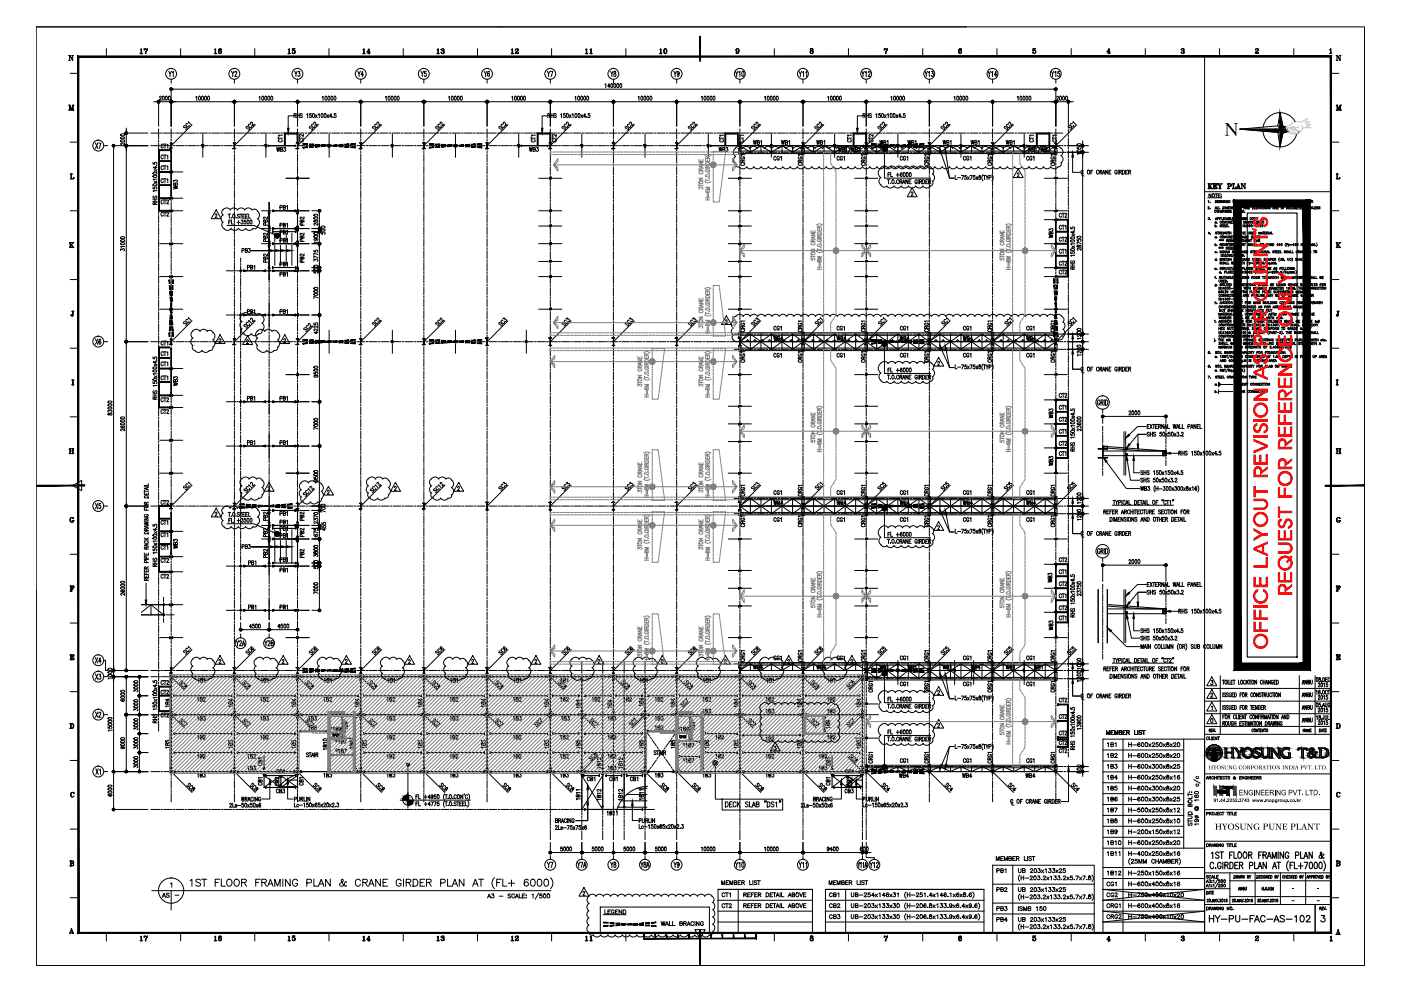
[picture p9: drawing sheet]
<svg xmlns="http://www.w3.org/2000/svg" width="420mm" height="297mm" viewBox="0 0 420 297" stroke-linecap="round" stroke-linejoin="round" font-family="sans-serif">
<!-- layer: COL -->
<g fill="none" stroke="#000" stroke-width=".34">
<path d="M50.9 59.1l.1 .3h.7l.1-.3v.6l-.1-.3h-.7l-.1 .3zM50.9 51.2l.1 .3h.7l.1-.3v.6l-.1-.3h-.7l-.1 .3zM51 42.9h.7h-.4v1.5h.4h-.7h.3v-1.5zM60.5 43.3h.6h-.3v.7h.3h-.6h.3v-.7zM69.9 42.8h.8l-.4 .1v1.6h.4h-.8h.4v-1.6zM70.3 43.7h.1M79.5 43.3h.5h-.2v.7h.2h-.5h.2v-.7zM79.7 43.7h.1M88.8 42.8h.8l-.3 .1v1.6h.3h-.8h.4v-1.6zM89 53.1v.3h.5v-.3v.6v-.3h-.5v.3zM89.2 43.7h.1M98.4 43.3h.6h-.3v.7h.3h-.6h.3v-.7z"/>
<path d="M107.8 42.8h.8l-.4 .1v1.6h.4h-.8h.4v-1.6zM117.4 43.3h.5h-.2v.7h.2h-.5h.2v-.7zM117.6 43.7h.1M126.7 42.8h.9l-.4 .1v1.6h.4h-.9h.4v-1.6zM127.1 43.7h.1M136.3 43.3h.6h-.3v.7h.3h-.6h.3v-.7zM145.7 42.8h.8l-.4 .1v1.6h.4h-.8h.4v-1.6zM155.3 43.3h.6h-.3v.7h.3h-.6h.3v-.7zM164.6 42.8h.9l-.5 .1v1.6h.5h-.9h.4v-1.6zM164.7 53.1l.1 .3h.5v-.3v.6v-.3h-.5l-.1 .3zM165 43.7h.1M174.2 43.3h.6h-.3v.7h.3h-.6h.3v-.7z"/>
<path d="M174.5 43.7h.1M183.5 42.8h.9l-.4 .1v1.6h.4h-.9h.5v-1.6zM184 43.7h.1M193.2 43.3h.5h-.3v.7h.3h-.5h.2v-.7zM202.5 42.8h.9l-.5 .1v1.6h.5h-.9h.4v-1.6zM212.1 43.3h.6h-.3v.7h.3h-.6h.3v-.7zM212.4 43.7h.1M221.4 42.8h.9l-.4 .1v1.6h.4h-.9h.5v-1.6zM221.5 53.2v.2h.7v-.2v.5v-.3h-.7v.3zM221.9 43.7h.1M231.1 43.3h.5h-.2v.7h.2h-.5h.2v-.7zM231.3 43.7h.1"/>
<path d="M240.4 42.8h.8l-.4 .1v1.6h.4h-.8h.4v-1.6zM250 43.3h.6h-.3v.7h.3h-.6h.3v-.7zM259.4 42.8h.8l-.4 .1v1.6h.4h-.8h.3v-1.6zM259.5 53.2l.1 .2h.4v-.2v.5v-.3h-.4l-.1 .3zM259.7 43.7h.1M269 43.3h.5h-.2v.7h.2h-.5h.2v-.7zM269.2 43.7h.1M278.3 42.8h.8l-.3 .1v1.6h.3h-.8h.4v-1.6zM278.7 43.7h.1M288 43.3h.4h-.2v.7h.2h-.4h.2v-.7zM297.3 42.8h.8l-.4 .1v1.6h.4h-.8h.4v-1.6zM306.9 43.3h.5h-.2v.7h.2h-.5h.3v-.7z"/>
<path d="M316.3 42.9h.7h-.4v1.5h.4h-.7h.3v-1.5zM316.3 53.2v.2h.7v-.2v.4v-.2h-.7v.2zM316.6 43.7h.1M50.9 62.9l.1 .3h.7l.1-.3v.6l-.1-.3h-.7l-.1 .3zM50.9 72.8l.1 .2h.7l.1-.2v.5l-.1-.3h-.7l-.1 .3zM51.3 63.2h.1M80.5 63v.2h.4v-.2v.4v-.2l-.4 .2zM80.5 68.3v.2h.4v-.2v.4v-.2l-.4 .2zM80.5 72.9v.1h.4v-.1v.4v-.3h-.4v.3zM80.7 69.5l.4-.6h-.7l.3 .6v2.5l-.3 .5h.7l-.4-.5M80.7 64.3l.4-.5h-.7l.3 .5v3.2l-.3 .5h.7l-.4-.5M80.7 74.1l.4-.6h-.7l.3 .6v5.8l-.3 .5h.7l-.4-.5"/>
<path d="M80.7 63.2h.1M81.8 69.4v-.3v.7v-.4h6.9v.4v-.7v.3M82.3 73l-.5-.3v.7l.5-.4h5.8l.6 .4v-.7l-.6 .3M82.3 68.5l-.5-.3v.6l.5-.3h5.8l.6 .3v-.6l-.6 .3M82.3 63.2l-.5-.3v.6l.5-.3h5.8l.6 .3v-.6l-.6 .3M89 72.8v.2h.5v-.2v.5v-.3h-.5v.3zM89 62.9v.3h.5v-.3v.6v-.3h-.5v.3zM89 68.2v.3h.5v-.3v.6v-.3h-.5v.3zM89.2 69.5l.4-.6h-.7l.3 .6v2.5l-.3 .5h.7l-.4-.5M89.2 64.3l.4-.5h-.7l.3 .5v3.2l-.3 .5h.7l-.4-.5M89.2 74.1l.4-.6h-.7l.3 .6v5.8l-.3 .5h.7l-.4-.5M89.2 63.2h.1"/>
<path d="M164.7 62.9l.1 .3h.5v-.3v.6v-.3h-.5l-.1 .3zM164.7 67.5l.1 .2h.5v-.2v.5v-.3h-.5l-.1 .3zM164.7 78.1l.1 .2h.5v-.2v.5v-.2h-.5l-.1 .2zM164.7 72.8l.1 .2h.5v-.2v.5v-.3h-.5l-.1 .3zM165 63.2h.1M165 78.3v.1M221.5 78.1v.2h.7v-.2v.5v-.2h-.7v.2zM221.5 67.5v.2h.7v-.2v.5v-.3h-.7v.3zM221.5 63v.2h.7v-.2v.4v-.2h-.7v.2zM221.5 72.8v.2h.7v-.2v.5v-.3h-.7v.3zM221.9 63.2h.1M221.9 78.3v.1"/>
<path d="M259.5 63l.1 .2h.4v-.2v.4v-.2h-.4l-.1 .2zM259.5 67.5l.1 .2h.4v-.2v.5v-.3h-.4l-.1 .3zM259.5 78.1l.1 .2h.4v-.2v.5v-.2h-.4l-.1 .2zM259.5 72.8l.1 .2h.4v-.2v.5v-.3h-.4l-.1 .3zM259.8 63.2h.1M259.8 78.3v.1M316.3 63v.2h.7v-.2v.4v-.2h-.7v.2zM316.3 65.7v.1h.7v-.1v.4v-.3h-.7v.3zM316.3 72.9v.1h.7v-.1v.4v-.3h-.7v.3zM316.6 63.2h.1M50.9 82.6l.1 .3h.7l.1-.3v.6l-.1-.3h-.7l-.1 .3zM50.9 92.4l.1 .2h.7l.1-.2v.5l-.1-.2h-.7l-.1 .2z"/>
<path d="M51.3 92.6v.1M72 81v.1l.4-.1v.3l-.1-.1h-.3v.1zM72 94.2v.2h.3l.1-.2v.4l-.1-.2h-.3v.2zM72.2 81.1v.1M73.7 81.2l-.6-.4v.7l.6-.3h5.4l.6 .3v-.7l-.6 .4M73.7 94.4l-.6-.3v.7l.6-.4h5.4l.6 .4v-.7l-.6 .3M80.5 81v.1h.4v-.1v.3v-.1l-.4 .1zM80.5 94.2h.4h-.2v.4h.2h-.4h.2v-.4zM80.7 81.1v.1M81.8 80.2v-.3v.6v-.3h6.9v.3v-.6v.3M82.3 81.2l-.5-.4v.7l.5-.3h5.8l.6 .3v-.7l-.6 .4M82.3 94.4l-.5-.3v.7l.5-.4h5.8l.6 .4v-.7l-.6 .3"/>
<path d="M89 94.1v.3h.5v-.3v.6v-.3h-.5v.3zM89 80.9v.2h.5v-.2v.5v-.2h-.5v.2zM89.2 81.1v.1M164.7 82.6l.1 .3h.5v-.3v.6v-.3h-.5l-.1 .3zM164.7 92.4l.1 .2h.5v-.2v.5v-.2h-.5l-.1 .2zM165 92.6v.1M221.5 92.4v.2h.7v-.2v.5v-.2h-.7v.2zM221.5 82.6v.3h.7v-.3v.6v-.3h-.7v.3zM221.9 92.6v.1M259.5 82.6l.1 .3h.4v-.3v.6v-.3h-.4l-.1 .3zM259.5 92.4l.1 .2h.4v-.2v.5v-.2h-.4l-.1 .2zM259.8 92.6v.1"/>
<path d="M316.3 80.1v.1h.7v-.1v.3v-.2h-.7v.2zM316.3 82.7v.2h.7v-.2v.4v-.2h-.7v.2zM316.3 92.5v.1h.7v-.1v.4v-.2h-.7v.2zM316.6 92.6v.1M50.9 118.3l.1 .2h.7l.1-.2v.5l-.1-.3h-.7l-.1 .3zM50.9 110.2l.1 .3h.7l.1-.3v.6l-.1-.3h-.7l-.1 .3zM51 101.7h.7h-.4v1.4l.4 .1h-.7l.3-.1v-1.4zM51.3 118.5h.1M69.9 101.6h.8h-.4v1.6l.4 .1h-.8l.4-.1v-1.6zM70.3 102.4h.1M88.8 101.6h.8h-.3v1.6l.3 .1h-.8l.4-.1v-1.6zM89 112v.3h.5v-.3v.5v-.2h-.5v.2z"/>
<path d="M89.2 102.4h.1M98.4 102.1h.6l-.3 .1v.5h.3h-.6h.3v-.5zM107.8 101.6h.8h-.4v1.6l.4 .1h-.8l.4-.1v-1.6zM117.4 102.1h.5l-.2 .1v.5h.2h-.5h.3v-.5zM126.7 101.6h.9h-.4v1.6l.4 .1h-.9l.4-.1v-1.6zM127.1 102.4h.1M136.3 102.1h.6l-.3 .1v.5h.3h-.6h.3v-.5zM145.7 101.3h.8h-.4v2.2l.4 .1h-.8l.4-.1v-2.2zM157.6 102.1h.5l-.3 .1v.5h.3h-.5h.2v-.5zM157.8 102.4h.1M164.6 101.3h.9h-.5v2.2l.5 .1h-.9l.4-.1v-2.2zM165 102.4h.1"/>
<path d="M183.5 101.3h.9h-.4v2.2l.4 .1h-.9l.5-.1v-2.2zM184 102.4h.1M202.5 101.3h.9h-.5v2.2l.5 .1h-.9l.4-.1v-2.2zM221.4 101.3h.9h-.4v2.2l.4 .1h-.9l.5-.1v-2.2zM221.5 112v.3h.7v-.3v.5v-.2h-.7v.2zM221.9 102.4h.1M240.4 101.7h.8h-.4v1.4l.4 .1h-.8l.4-.1v-1.4zM259.4 101.7h.8h-.4v1.4l.4 .1h-.8l.4-.1v-1.4zM259.5 112l.1 .3h.4v-.3v.5v-.2h-.4l-.1 .2zM278.3 101.7h.8h-.3v1.4l.3 .1h-.8l.4-.1v-1.4zM278.7 102.4h.1M297.3 101.7h.8h-.4v1.4l.4 .1h-.8l.4-.1v-1.4z"/>
<path d="M316.3 101.7h.7h-.4v1.4l.4 .1h-.7l.3-.1v-1.4zM316.3 112.1v.2h.7v-.2v.4v-.2h-.7v.2zM316.3 119.6v.3h.7v-.3v.4v-.1h-.7v.1zM316.6 102.4h.1M50.9 121.8l.1 .3h.7l.1-.3v.6l-.1-.3h-.7l-.1 .3zM50.9 131.7l.1 .3h.7l.1-.3v.6l-.1-.3h-.7l-.1 .3zM51.3 122.1h.1M51.3 132h.1M72 120.2v.2l.4-.2v.4l-.1-.2h-.3v.2zM72 133.5v.2l.4-.2v.4l-.1-.2h-.3v.2zM72.2 133.7h.1M73.7 120.4l-.6-.3v.6l.6-.3h5.4l.6 .3v-.6l-.6 .3"/>
<path d="M73.7 133.7l-.6-.3v.6l.6-.3h5.4l.6 .3v-.6l-.6 .3M80.5 120.2h.4h-.2l.2 .4h-.4h.2v-.4zM80.5 133.5h.4h-.2v.4h.2h-.4h.2v-.4zM82.3 120.4l-.5-.3v.6l.5-.3h5.8l.6 .3v-.6l-.6 .3M82.3 133.7l-.5-.3v.6l.5-.3h5.8l.6 .3v-.6l-.6 .3M89 120.2v.2h.5v-.2v.5v-.3h-.5v.3zM89 133.4v.3h.5v-.3v.6v-.3h-.5v.3zM89.2 133.7h.1M221.5 132.1v.2h.7v-.2v.5v-.3h-.7v.3zM221.5 121.5v.2h.7v-.2v.5v-.2h-.7v.2zM221.5 126.8v.3h.7v-.3v.5v-.2h-.7v.2zM221.9 121.7v.1"/>
<path d="M259.5 121.5l.1 .2h.4v-.2v.5v-.2h-.4l-.1 .2zM259.5 132.1l.1 .2h.4v-.2v.5v-.3h-.4l-.1 .3zM259.5 126.8l.1 .3h.4v-.3v.5v-.2h-.4l-.1 .2zM259.8 121.7v.1M316.3 134.1v.2h.7v-.2v.3v-.1h-.7v.1zM316.3 126.8v.3h.7v-.3v.4v-.1h-.7v.1zM329.3 134.5h2.8l-1.4 .1v2.5h1.4v.2h-2.8v-.2h1.4v-2.5zM337.6 136.1h.5v.5h-.5zM337.6 136.2l.4 .3M337.6 134.3l.4 .4M338 136.2v.3h-.4v-.3h.4l-.4 .3M338.1 134.3v.5l-.5-.1v-.4h.5h-.5v.4l.5-.4h-.5v.4h.4l.1-.4"/>
<path d="M348.7 135.2h1v1.4h-1zM348.8 135.2h.8v1.3h-.8zM348.8 135.2l.8 1.3M349.6 135.2l-.8 1.3M50.9 141.5l.1 .3h.7l.1-.3v.6l-.1-.3h-.7l-.1 .3zM50.9 159l.1 .3h.7l.1-.3v.6l-.1-.3h-.7l-.1 .3zM51 150.9h.7l-.4 .1v1.4l.4 .1h-.7l.3-.1v-1.4zM69.9 150.8h.8l-.4 .1v1.6h.4h-.8h.4v-1.6zM70.3 151.7h.1M80.5 152.8v.2h.4v-.2v.4v-.2h-.4v.2zM80.5 157.3v.2h.4v-.2v.4v-.2h-.4v.2zM80.7 158.5l.4-.6h-.7l.3 .6v2l-.3 .6h.7l-.4-.6"/>
<path d="M80.7 154.2l.4-.5h-.7l.3 .5v2l-.3 .6h.7l-.4-.6M81.8 158.4v-.4v.7v-.3h6.9v.3v-.7v.4M82.3 153l-.5-.3v.6l.5-.3h5.8l.6 .3v-.6l-.6 .3M82.3 157.5l-.5-.3v.6l.5-.3h5.8l.6 .3v-.6l-.6 .3M88.8 150.8h.8l-.3 .1v1.6h.3h-.8h.4v-1.6zM89 141.5v.3h.5v-.3v.6v-.3h-.5v.3zM89 157.2v.3h.5v-.3v.6v-.3h-.5v.3zM89.2 158.5l.4-.6h-.7l.3 .6v2l-.3 .6h.7l-.4-.6M89.2 153.4l.4-.6h-.7l.3 .6v2.8l-.3 .6h.7l-.4-.6M89.2 151.7h.1M107.8 150.8h.8l-.4 .1v1.6h.4h-.8h.4v-1.6zM126.7 150.8h.9l-.4 .1v1.6h.4h-.9h.4v-1.6z"/>
<path d="M127.1 151.7h.1M145.7 150.6h.8h-.4v2.2h.4h-.8h.4v-2.2zM164.6 150.6h.9h-.5v2.2h.5h-.9h.4v-2.2zM165 151.7h.1M183.5 150.6h.9h-.4v2.2h.4h-.9h.5v-2.2zM184 151.7h.1M202.5 150.6h.9h-.5v2.2h.5h-.9h.4v-2.2zM221.4 150.6h.9h-.4v2.2h.4h-.9h.5v-2.2zM221.5 141.6v.2h.7v-.2v.5v-.3h-.7v.3zM221.9 151.7h.1M240.4 150.9h.8l-.4 .1v1.4l.4 .1h-.8l.4-.1v-1.4zM259.4 151.1h.7h-.3v1.1h.3h-.7h.4v-1.1z"/>
<path d="M259.5 141.6l.1 .2h.4v-.2v.5v-.3h-.4l-.1 .3zM278.4 151.1h.6h-.2v1.1h.2h-.6h.3v-1.1zM278.7 151.7h.1M297.3 151.1h.7h-.3v1.1h.3h-.7h.4v-1.1zM316.3 141.7v.1h.7v-.1v.3v-.2h-.7v.2zM316.3 151.1h.6h-.3v1.1h.3h-.6h.3v-1.1zM316.6 151.7h.1M50.9 166.6l.1 .2h.7l.1-.2v.5l-.1-.3h-.7l-.1 .3zM50.9 171.1l.1 .3h.7l.1-.3v.6l-.1-.3h-.7l-.1 .3zM51.3 171.4h.1M72 169.5v.2h.3l.1-.2v.4l-.1-.2h-.3v.2zM73.7 169.7l-.6-.4v.7l.6-.3h5.4l.6 .3v-.7l-.6 .4"/>
<path d="M80.5 161.3v.2h.4v-.2v.4v-.1l-.4 .1zM80.5 169.5v.2h.4v-.2v.4v-.2h-.4v.2zM80.7 162.7l.4-.6h-.7l.3 .6v5.7l-.3 .6h.7l-.4-.6M80.7 161.5v.1M81.8 168.8v-.4v.7v-.3h6.9v.3v-.7v.4M82.3 161.6l-.5-.4v.7l.5-.3h5.8l.6 .3v-.7l-.6 .4M82.3 169.7l-.5-.4v.7l.5-.3h5.8l.6 .3v-.7l-.6 .4M89 161.3v.2h.5v-.2v.5v-.2h-.5v.2zM89 169.4v.3h.5v-.3v.6v-.3h-.5v.3zM89.2 162.7l.4-.6h-.7l.3 .6v5.7l-.3 .6h.7l-.4-.6M89.2 161.5v.1M221.5 161.3v.2h.7v-.2v.5v-.2h-.7v.2z"/>
<path d="M221.5 170.8v.2h.7v-.2v.5v-.3h-.7v.3zM221.5 176.1v.2h.7v-.2v.4v-.2h-.7v.2zM221.9 161.5v.1M221.9 171h.1M259.5 161.3l.1 .2h.4v-.2v.5v-.2h-.4l-.1 .2zM259.5 170.8l.1 .2h.4v-.2v.5v-.3h-.4l-.1 .3zM259.5 176.1l.1 .2h.4v-.2v.4v-.2h-.4l-.1 .2zM259.8 161.5v.1M259.8 171h.1M316.3 161.3v.2h.7v-.2v.4v-.1h-.7v.1zM316.3 168.9v.2h.7v-.2v.4v-.2h-.7v.2zM316.3 176.1v.2h.7v-.2v.4v-.2h-.7v.2z"/>
<path d="M316.6 161.5v.1M316.6 169.1h.1M50.9 180.9l.1 .3h.7l.1-.3v.6l-.1-.3h-.7l-.1 .3zM50.9 190.8l.1 .3h.7l.1-.3v.6l-.1-.3h-.7l-.1 .3zM72 182.8v.1l.4-.1v.3l-.1-.1h-.3v.1zM72.2 182.9v.1M73.7 182.9l-.6-.3v.7l.6-.4h5.4l.6 .4v-.7l-.6 .3M80.5 182.8h.4h-.2l.2 .3h-.4h.2v-.3zM82.3 182.9l-.5-.3v.7l.5-.4h5.8l.6 .4v-.7l-.6 .3M89 182.7v.2h.5v-.2v.5v-.2h-.5v.2zM89 190.8v.3h.5v-.3v.6v-.3h-.5v.3zM89.2 182.9v.1"/>
<path d="M221.5 181.4v.2h.7v-.2v.5v-.3h-.7v.3zM221.5 190.9v.2h.7v-.2v.4v-.2h-.7v.2zM259.5 181.4l.1 .2h.4v-.2v.5v-.3h-.4l-.1 .3zM259.5 190.9l.1 .2h.4v-.2v.4v-.2h-.4l-.1 .2zM316.3 183.3v.2h.7v-.2v.4v-.2h-.7v.2zM316.3 190.9v.2h.7v-.2v.4v-.2h-.7v.2zM337.6 183.5h.5v.5h-.5zM337.6 183.5l.4 .4M337.6 181.7l.4 .4M338 183.5v.4h-.4v-.4h.4l-.4 .4M338.1 181.7l-.1 .4-.4-.1v-.3h.5l-.5 .3M338.1 181.7v.4h-.5v-.5l.5 .1-.5-.1v.5"/>
<path d="M348.7 182.5h1v1.5h-1zM348.8 182.6h.8v1.3h-.8zM348.8 182.6l.8 1.3M349.6 182.6l-.8 1.3M51 200.2h.7h-.4v1.5h.4h-.7h.3v-1.5zM51 202.5h.7l-.4 .1v.5l.4 .1h-.7l.3-.1v-.5zM51 213.9h.7l-.4 .1v.5l.4 .1h-.7l.3-.1v-.5zM51.3 215.6l.4-.6h-.7l.3 .6v14.2l-.3 .5h.7l-.4-.5M51.3 204.3l.4-.5h-.7l.3 .5v8.5l-.3 .6h.7l-.4-.6M52.2 219.9v-.3v.6v-.3h17.3v.3v-.6v.3M52.2 208.5v-.3v.6v-.3h17.3v.3v-.6v.3M52.8 202.8l-.6-.3v.7l.6-.4h16.1l.6 .4v-.7l-.6 .3"/>
<path d="M52.8 214.2l-.6-.3v.7l.6-.4h16.1l.6 .4v-.7l-.6 .3M69.9 200.1h.8h-.4v1.7h.4h-.8h.4v-1.7zM70 202.5h.6l-.3 .1v.5l.3 .1h-.6l.3-.1v-.5zM70 213.9h.6l-.3 .1v.5l.3 .1h-.6l.3-.1v-.5zM70.3 201h.1M70.3 202.8h.1M70.3 214.2h.1M70.3 215.6l.3-.6h-.6l.3 .6v14.2l-.3 .5h.6l-.3-.5M70.3 204.3l.3-.5h-.6l.3 .5v8.5l-.3 .6h.6l-.3-.6M71.2 219.9v-.3v.6v-.3h17.2v.3v-.6v.3M71.2 208.5v-.3v.6v-.3h17.2v.3v-.6v.3M71.8 202.8l-.6-.3v.7l.6-.4h16l.6 .4v-.7l-.6 .3"/>
<path d="M71.8 214.2l-.6-.3v.7l.6-.4h16l.6 .4v-.7l-.6 .3M88.8 200.1h.8h-.4v1.7h.4h-.8h.4v-1.7zM88.9 202.5h.7l-.4 .1v.5l.4 .1h-.7l.3-.1v-.5zM88.9 213.9h.7l-.4 .1v.5l.4 .1h-.7l.3-.1v-.5zM89.2 215.6l.4-.6h-.7l.3 .6v14.2l-.3 .5h.7l-.4-.5M89.2 204.3l.4-.5h-.7l.3 .5v8.5l-.3 .6h.7l-.4-.6M90 219.1v-.3v.7v-.4h7.7v.4v-.7v.3M90.2 208.5v-.3v.6v-.3h17.1v.3v-.6v.3M90.7 202.8l-.5-.3v.7l.5-.4h16.1l.5 .4v-.7l-.5 .3M90.7 214.2l-.5-.3v.7l.5-.4h16.1l.5 .4v-.7l-.5 .3M98.6 215h-.3h.7h-.4v15.3h.4h-.7h.3M99.4 219.7v.3v-.7v.4h2.9v-.4v.7v-.3"/>
<path d="M102.6 215h-.3h.6h-.3v5.8h.3h-.6h.3M106.6 215.1h.3h-.7h.4v15.2h-.4h.7h-.3M107.8 200.1h.8h-.4v1.7h.4h-.8h.4v-1.7zM107.9 202.5h.6l-.3 .1v.5l.3 .1h-.6l.3-.1v-.5zM107.9 213.9h.6l-.3 .1v.5l.3 .1h-.6l.3-.1v-.5zM108.2 215.6l.3-.6h-.6l.3 .6v14.2l-.3 .5h.6l-.3-.5M108.2 204.3l.3-.5h-.6l.3 .5v8.5l-.3 .6h.6l-.3-.6M109.1 219.9v-.3v.6v-.3h17.2v.3v-.6v.3M109.1 208.5v-.3v.6v-.3h17.2v.3v-.6v.3M109.7 202.8l-.6-.3v.7l.6-.4h16l.6 .4v-.7l-.6 .3M109.7 214.2l-.6-.3v.7l.6-.4h16l.6 .4v-.7l-.6 .3M126.8 200.1h.7h-.3v1.7h.3h-.7h.3v-1.7z"/>
<path d="M126.8 202.5h.7l-.3 .1v.5l.3 .1h-.7l.3-.1v-.5zM126.8 213.9h.7l-.3 .1v.5l.3 .1h-.7l.3-.1v-.5zM127.1 215.6l.4-.6h-.7l.3 .6v14.2l-.3 .5h.7l-.4-.5M127.1 204.3l.4-.5h-.7l.3 .5v8.5l-.3 .6h.7l-.4-.6M127.1 201h.1M127.1 202.8h.1M127.1 214.2h.1M128 219.9v-.3v.6v-.3h17.3v.3v-.6v.3M128 208.5v-.3v.6v-.3h17.3v.3v-.6v.3M128.6 202.8l-.6-.3v.7l.6-.4h16.1l.6 .4v-.7l-.6 .3M128.6 214.2l-.6-.3v.7l.6-.4h16.1l.6 .4v-.7l-.6 .3M145.7 200.1h.8h-.4v1.7h.4h-.8h.4v-1.7z"/>
<path d="M145.7 202.5h.7l-.3 .1v.5l.3 .1h-.7l.4-.1v-.5zM145.7 213.9h.7l-.3 .1v.5l.3 .1h-.7l.4-.1v-.5zM146.1 215.6l.3-.6h-.7l.4 .6v14.2l-.4 .5h.7l-.3-.5M146.1 204.3l.3-.5h-.7l.4 .5v8.5l-.4 .6h.7l-.3-.6M147 219.9v-.3v.6v-.3h17.2v.3v-.6v.3M147 208.5v-.3v.6v-.3h17.2v.3v-.6v.3M147.6 202.8l-.6-.3v.7l.6-.4h16l.6 .4v-.7l-.6 .3M147.6 214.2l-.6-.3v.7l.6-.4h16l.6 .4v-.7l-.6 .3M164.7 200.1h.7h-.4v1.7h.4h-.7h.3v-1.7zM164.7 202.5h.7l-.4 .1v.5l.4 .1h-.7l.3-.1v-.5zM164.7 213.9h.7l-.4 .1v.5l.4 .1h-.7l.3-.1v-.5zM165 202.8h.1"/>
<path d="M165 214.2h.1M165 215.6l.4-.6h-.7l.3 .6v14.2l-.3 .5h.7l-.4-.5M165 204.3l.4-.5h-.7l.3 .5v8.5l-.3 .6h.7l-.4-.6M165.8 219.9v-.3v.6v-.3h7.8v.3v-.6v.3M165.8 208.5v-.3v.6v-.3h7.8v.3v-.6v.3M166.4 214.2l-.6-.3v.7l.6-.4h7.2v.4v-.7v.3M166.5 202.8l-.6-.3v.7l.6-.4h16.1l.6 .4v-.7l-.6 .3M174.2 213.9h.6l-.3 .1v.5l.3 .1h-.6l.3-.1v-.5zM174.5 215.6l.3-.6h-.6l.3 .6v14.2l-.3 .5h.6l-.3-.5M174.5 203.8h.3h-.6h.3v9l-.3 .6h.6l-.3-.6M174.5 214.2h.1M175.4 219.9v-.3v.6v-.3h17.2v.3v-.6v.3"/>
<path d="M175.4 208.5v-.3v.6v-.3h7.8v.3v-.6v.3M176 214.2l-.6-.3v.7l.6-.4h16.1l.5 .4v-.7l-.5 .3M183.6 200.1h.7h-.3v1.7h.3h-.7h.4v-1.7zM183.6 202.5h.7l-.3 .1v.5l.3 .1h-.7l.4-.1v-.5zM184 204.3l.3-.5h-.7l.4 .5v9.1h-.4h.7h-.3M184 202.8h.1M184.8 208.5v-.3v.6v-.3h7.8v.3v-.6v.3M185.4 202.8l-.5-.3v.7l.5-.4h16.1l.6 .4v-.7l-.6 .3M193.1 213.9h.7l-.4 .1v.5l.4 .1h-.7l.3-.1v-.5zM193.4 215.6l.4-.6h-.7l.3 .6v14.2l-.3 .5h.7l-.4-.5M193.4 203.8h.4h-.7h.3v9l-.3 .6h.7l-.4-.6M194.3 219.1v-.3v.7v-.4h7.7v.4v-.7v.3"/>
<path d="M194.3 208.5v-.3v.6v-.3h7.7v.3v-.6v.3M194.8 214.2l-.5-.3v.7l.5-.4h6.7l.5 .4v-.7l-.5 .3M202.6 200.1h.7h-.4v1.7h.4h-.7h.3v-1.7zM202.6 202.5h.7l-.4 .1v.5l.4 .1h-.7l.3-.1v-.5zM202.6 213.9h.7l-.4 .1v.5l.4 .1h-.7l.3-.1v-.5zM202.9 215.6l.4-.6h-.7l.3 .6v14.2l-.3 .5h.7l-.4-.5M202.9 204.3l.4-.5h-.7l.3 .5v8.5l-.3 .6h.7l-.4-.6M203.8 208.5v-.3v.6v-.3h17.3v.3v-.6v.3M203.8 219.7v.3v-.7v.4h2.4v-.4v.7v-.3M204.4 202.8l-.6-.3v.7l.6-.4h16.1l.6 .4v-.7l-.6 .3M204.4 214.2l-.6-.3v.7l.6-.4h16.1l.6 .4v-.7l-.6 .3M206.9 215h.3h-.6h.3v6.7h-.3h.6h-.3"/>
<path d="M210.8 215.1h.4h-.7h.3v15.2h-.3h.7h-.4M211.6 219.9v-.3v.6v-.3h9.5v.3v-.6v.3M221.5 200.1h.7h-.3v1.7h.3h-.7h.4v-1.7zM221.6 202.5h.6l-.3 .1v.5l.3 .1h-.6l.3-.1v-.5zM221.6 213.9h.6l-.3 .1v.5l.3 .1h-.6l.3-.1v-.5zM221.9 201h.1M221.9 202.8h.1M221.9 214.2h.1M221.9 215.6l.3-.6h-.6l.3 .6v14.2l-.3 .5h.6l-.3-.5M221.9 204.3l.3-.5h-.6l.3 .5v8.5l-.3 .6h.6l-.3-.6M222.8 208.5v-.3v.6v-.3h17.2v.3v-.6v.3M223.4 202.8l-.6-.3v.7l.6-.4h16l.6 .4v-.7l-.6 .3"/>
<path d="M223.4 214.2l-.6-.3v.7l.6-.4h16l.6 .4v-.7l-.6 .3M240.4 200.1h.8h-.4v1.7h.4h-.8h.4v-1.7zM240.5 202.5h.7l-.4 .1v.5l.4 .1h-.7l.3-.1v-.5zM240.5 213.9h.7l-.4 .1v.5l.4 .1h-.7l.3-.1v-.5zM240.8 215.6l.4-.6h-.7l.3 .6v14.2l-.3 .5h.7l-.4-.5M240.8 204.3l.4-.5h-.7l.3 .5v8.5l-.3 .6h.7l-.4-.6M241.8 219.9v-.3v.6v-.3h16v.3v-.6v.3M241.8 208.5v-.3v.6v-.3h16v.3v-.6v.3M242.3 202.8l-.5-.3v.7l.5-.4h14.9l.6 .4v-.7l-.6 .3M242.3 214.2l-.5-.3v.7l.5-.4h14.9l.6 .4v-.7l-.6 .3M247.3 215h-.3h.7h-.4v4.1h.4h-.7h.3M258.3 202.5h.7l-.4 .1v.5l.4 .1h-.7l.3-.1v-.5z"/>
<path d="M258.3 213.9h.7l-.4 .1v.5l.4 .1h-.7l.3-.1v-.5zM258.6 215.6l.4-.6h-.7l.3 .6v14.2l-.3 .5h.7l-.4-.5M258.6 204.3l.4-.5h-.7l.3 .5v8.5l-.3 .6h.7l-.4-.6M259.4 200.4h.7h-.3v1.1h.3h-.7h.4v-1.1zM259.5 210.7l.1 .3h.4v-.3v.5v-.2h-.4l-.1 .2zM269 200.6h.5h-.2v.7l.2 .1h-.5l.2-.1v-.7zM269.2 201h.1M278.4 200.4h.6h-.2v1.1h.2h-.6h.3v-1.1zM278.7 201h.1M286.1 200.6h.4h-.2v.7l.2 .1h-.4l.2-.1v-.7zM286.3 201h.1M291.7 200.6h.5h-.2v.7l.2 .1h-.5l.3-.1v-.7z"/>
<path d="M292 201h.1M297.3 200.4h.7h-.3v1.1h.3h-.7h.4v-1.1zM306.9 200.6h.5h-.2v.7l.2 .1h-.5l.3-.1v-.7zM316.3 200.4h.6h-.3v1.1h.3h-.6h.3v-1.1zM316.6 201h.1M317.1 211h.4v.4h-.4zM317.1 216h.4v.3h-.4zM317.1 211l.3 .3M317.1 216l.3 .3M317.4 211l-.3 .3h.3v-.3h-.3v.3M317.4 216l-.3 .3h.3v-.3h-.3v.3M51 230.9h.7l-.4 .1v.5l.4 .1h-.7l.3-.1v-.5z"/>
<path d="M52.2 225.6v-.3v.6v-.3h17.3v.3v-.6v.3M52.8 231.3l-.6-.4v.7l.6-.3h16.1l.6 .3v-.7l-.6 .4M70 230.9h.6l-.3 .1v.5l.3 .1h-.6l.3-.1v-.5zM70.3 231.3h.1M71.2 225.6v-.3v.6v-.3h17.2v.3v-.6v.3M71.8 231.3l-.6-.4v.7l.6-.3h16l.6 .3v-.7l-.6 .4M79.2 232.6l.3-.6h-.6l.3 .6v3.4M79.2 226.5v3.5l-.3 .6h.6l-.3-.6M79.7 235.7v.7v-.4h9v-.3v.7M84.5 232.9h-.6h.3v2.4h.3h-.6M88.7 232.1v.7v-.3h-9v-.4v.7M88.9 230.9h.7l-.4 .1v.5l.4 .1h-.7l.3-.1v-.5z"/>
<path d="M89.2 232.6l.4-.6h-.7l.3 .6v3.4M90.7 231.3l-.5-.4v.7l.5-.3h16.1l.5 .3v-.7l-.5 .4M99.4 226.3v.3v-.7v.4h6.4v-.4v.7v-.3M99.4 221.3v.3v-.6v.3h6.7v-.3v.6v-.3M107.9 230.9h.6l-.3 .1v.5l.3 .1h-.6l.3-.1v-.5zM109.1 225.6v-.3v.6v-.3h17.2v.3v-.6v.3M109.7 231.3l-.6-.4v.7l.6-.3h16l.6 .3v-.7l-.6 .4M126.8 230.9h.7l-.3 .1v.5l.3 .1h-.7l.3-.1v-.5zM127.1 231.3h.1M128 225.6v-.3v.6v-.3h17.3v.3v-.6v.3M128.6 231.3l-.6-.4v.7l.6-.3h16.1l.6 .3v-.7l-.6 .4M145.7 230.9h.7l-.3 .1v.5l.3 .1h-.7l.4-.1v-.5z"/>
<path d="M147 225.6v-.3v.6v-.3h17.2v.3v-.6v.3M147.6 231.3l-.6-.4v.7l.6-.3h16l.6 .3v-.7l-.6 .4M164.7 230.9h.7l-.4 .1v.5l.4 .1h-.7l.3-.1v-.5zM165 231.3h.1M165.8 225.6v-.3v.6v-.3h7.8v.3v-.6v.3M166.4 231.3l-.6-.4v.7l.6-.3h6.6l.6 .3v-.7l-.6 .4M174.2 230.9h.6l-.3 .1v.5l.3 .1h-.6l.3-.1v-.5zM174.5 232.7l.3-.6h-.6l.3 .6v9.9M174.5 231.3h.1M175.1 232.5v-.4v.7v-.3h4.6v.3v-.7v.4M175.4 225.6v-.3v.6v-.3h17.2v.3v-.6v.3M176 231.3l-.6-.4v.7l.6-.3h16.1l.5 .3v-.7l-.5 .4"/>
<path d="M180.7 232.1h-.3h.7h-.4v9.7h.4h-.7h.3M180.7 226.4h-.3h.7h-.4v4h.4h-.7h.3M181.8 232.5v-.4v.7v-.3h4.6v.3v-.7v.4M187.2 232.1h-.3h.6h-.3v9.7h.3h-.6h.3M187.2 226.4h-.3h.6h-.3v4h.3h-.6h.3M188 232.5v-.4v.7v-.3h4.6v.3v-.7v.4M193.1 230.9h.7l-.4 .1v.5l.4 .1h-.7l.3-.1v-.5zM193.4 232.7l.4-.6h-.7l.3 .6v9.9M194.8 231.3l-.5-.4v.7l.5-.3h6.7l.5 .3v-.7l-.5 .4M202.6 230.9h.7l-.4 .1v.5l.4 .1h-.7l.3-.1v-.5zM203.8 222.2v-.3v.7v-.4h5.9v.4v-.7v.3M203.8 226.8v-.4v.7v-.3h5.9v.3v-.7v.4"/>
<path d="M204.4 231.3l-.6-.4v.7l.6-.3h16.1l.6 .3v-.7l-.6 .4M211.6 225.6v-.3v.6v-.3h9.5v.3v-.6v.3M221.6 230.9h.6l-.3 .1v.5l.3 .1h-.6l.3-.1v-.5zM221.9 231.3h.1M222.8 225.6v-.3v.6v-.3h17.2v.3v-.6v.3M222.8 220.4v-.4v.7v-.3h17.2v.3v-.7v.4M223.4 231.3l-.6-.4v.7l.6-.3h16l.6 .3v-.7l-.6 .4M240.5 230.9h.7l-.4 .1v.5l.4 .1h-.7l.3-.1v-.5zM241.8 225.6v-.3v.6v-.3h16v.3v-.6v.3M242.3 231.3l-.5-.4v.7l.5-.3h14.9l.6 .3v-.7l-.6 .4M249.5 232.6l.4-.6h-.7l.3 .6v3.4M249.5 226.5v3.5l-.3 .6h.7l-.4-.6"/>
<path d="M250.1 235.7v.7v-.4h8v-.3v.7M254.4 232.9h-.6h.3v2.4h.3h-.6M258.1 232.1v.7v-.3h-8v-.4v.7M258.3 230.9h.7l-.4 .1v.5l.4 .1h-.7l.3-.1v-.5zM258.6 232.6l.4-.6h-.7l.3 .6v3.4M259.5 230.9h.5h-.2v.7l.2 .1h-.5l.3-.1v-.7zM259.5 221l.1 .2h.4v-.2v.5v-.3h-.4l-.1 .3zM259.8 221.2h.1M278.5 230.9h.5h-.2v.7l.2 .1h-.5l.2-.1v-.7zM278.7 231.3h.1M297.4 230.9h.6h-.3v.7l.3 .1h-.6l.3-.1v-.7zM316.3 230.9h.6h-.3v.7l.3 .1h-.6l.3-.1v-.7z"/>
<path d="M316.6 231.3h.1M317.1 223.7h.4v.3h-.4zM317.1 220.9h.4v.3h-.4zM317.1 223.7l.3 .3M317.1 221.5l.3 .3M317.1 220.9l.3 .3M317.4 223.7l-.3 .3h.3v-.3h-.3v.3M317.4 221.5l-.3 .3v-.3h.3v.3h-.3h.4v-.3h-.4v.3M317.4 220.9l-.3 .3h.3v-.3h-.3v.3M175.4 242.6v-.3v.7v-.4h17.2v.4v-.7v.3"/>
</g>
<!-- layer: DIM -->
<g fill="none" stroke="#000" stroke-width=".3">
<path d="M85.3 39.9h.3v3.8h-.3zM85.6 39.9h3.5v2.9h.3v-2.9h-.3v.3h-3.5zM161.1 39.9h.3v3.8h-.3zM161.4 39.9h3.5v2.9h.3v-2.9h-.3v.3h-3.5zM217.4 39.9h.3v3.8h-.3zM217.7 39.9h3.5v3.8h.2v-3.8h-.2v.3h-3.5zM255.8 39.9h.3v3.8h-.3zM256.1 39.9h3.5v2.9h.3v-2.9h-.3v.3h-3.5zM310.8 39.9h.3v3.8h-.3zM311.1 39.9h3.5v.3h-3.5zM314.6 39.9h.3v3.8h-.3zM47.6 59.3h3.3v.2h-3.3z"/>
<path d="M47.6 51.4h3.3v.3h-3.3zM47.6 48.1h3.7v.3h-3.7zM47.6 55.3h3.7v.3h-3.7zM47.6 45.1h.2v3h-.2zM47.6 48.4h.2v3h-.2zM47.6 51.7h.2v3.6h-.2zM47.6 55.6h.2v3.7h-.2zM47.6 59.5h.2v3.5h-.2zM47.6 44.8h3.7v.3h-3.7zM51.1 45.4h.5h-.3v13.2h.3h-.5h.2v-13.2zM80.5 43.4v.5v-.2h8v.2v-.5v.3h-8zM156.3 43.4v.5v-.2h8v.2v-.5v.3h-8z"/>
<path d="M213.2 43.4v.5v-.2h7.9v.2v-.5v.3h-7.9zM220.5 44.4a1.5 1.5 0 0 0 .1 2.5 1.33 1.33 0 0 0-.1 2.2l.4 .8 .9 .2M221.8 50a1.31 1.31 0 0 0 2.1 0 1.33 1.33 0 0 0 2.2 0M226.1 50a1.33 1.33 0 0 0 2.2 0M227.1 44.4a1.31 1.31 0 0 0-2.2 0 1.33 1.33 0 0 0-2.2 0 1.35 1.35 0 0 0-2.2 0M228.3 50a1.31 1.31 0 0 0 2.1 0 1.33 1.33 0 0 0 2.2 0M229.2 44.4a1.33 1.33 0 0 0-2.2 0M231.4 44.4a1.33 1.33 0 0 0-2.1 0M232.6 50a1.33 1.33 0 0 0 2.2 0M233.6 44.4a1.33 1.33 0 0 0-2.2 0M234.8 50a1.33 1.33 0 0 0 2.2 0M237 50a1.33 1.33 0 0 0 2.1 0"/>
<path d="M239.1 50a1.31 1.31 0 0 0 2.2 0 1.35 1.35 0 0 0 2.2 0 1.33 1.33 0 0 0 2.2 0M240.1 44.4a1.35 1.35 0 0 0-2.2 0 1.31 1.31 0 0 0-2.1 0 1.33 1.33 0 0 0-2.2 0M245.6 50a1.31 1.31 0 0 0 2.2 0 1.35 1.35 0 0 0 2.2 0 1.33 1.33 0 0 0 2.2 0M246.6 44.4a1.35 1.35 0 0 0-2.2 0 1.31 1.31 0 0 0-2.1 0 1.33 1.33 0 0 0-2.2 0M251.1 43.4v.5v-.2h7.9v.2v-.5v.3h-7.9zM252.2 50a1.31 1.31 0 0 0 2.1 0 1.31 1.31 0 0 0 2.2 0 1.35 1.35 0 0 0 2.2 0 1.31 1.31 0 0 0 2.1 0 1.31 1.31 0 0 0 2.2 0 1.35 1.35 0 0 0 2.2 0 1.31 1.31 0 0 0 2.2 0 1.31 1.31 0 0 0 2.1 0 1.35 1.35 0 0 0 2.2 0 1.31 1.31 0 0 0 2.2 0 1.31 1.31 0 0 0 2.1 0 1.33 1.33 0 0 0 2.2 0M264.1 50.4a1.7 1.7 0 0 0 .1 2.8 1.65 1.65 0 0 0-.3 2 1.65 1.65 0 0 0 1.8 .8l.3-.2a1.31 1.31 0 0 0 2.1 0 1.31 1.31 0 0 0 2.2 0 1.31 1.31 0 0 0 2.1 0 1.35 1.35 0 0 0 2.2 0 1.31 1.31 0 0 0 2.2 0 1.32 1.32 0 0 0 2.2 0l.7-.5v-1M272.7 44.4a1.31 1.31 0 0 0-2.2 0 1.31 1.31 0 0 0-2.2 0 1.35 1.35 0 0 0-2.2 0 1.31 1.31 0 0 0-2.1 0 1.31 1.31 0 0 0-2.2 0 1.35 1.35 0 0 0-2.2 0 1.31 1.31 0 0 0-2.1 0 1.31 1.31 0 0 0-2.2 0 1.35 1.35 0 0 0-2.2 0 1.31 1.31 0 0 0-2.1 0 1.31 1.31 0 0 0-2.2 0 1.33 1.33 0 0 0-2.2 0M273.5 56.4l1.6 2.6h-3zM278.2 50a1.35 1.35 0 0 0 2.2 0 1.31 1.31 0 0 0 2.1 0 1.33 1.33 0 0 0 2.2 0M279.2 44.4a1.31 1.31 0 0 0-2.2 0 1.35 1.35 0 0 0-2.2 0 1.33 1.33 0 0 0-2.2 0M279.4 50.3a1.31 1.31 0 0 0-2.2 0 1.35 1.35 0 0 0-2.2 0 1.31 1.31 0 0 0-2.2 0 1.31 1.31 0 0 0-2.1 0 1.31 1.31 0 0 0-2.2 0 1.33 1.33 0 0 0-2.2 0 1.35 1.35 0 0 0-2.2 0"/>
<path d="M279.4 50.4a1.12 1.12 0 0 1 .3 1.8 1.32 1.32 0 0 1 0 2.1M284.7 50a1.35 1.35 0 0 0 2.2 0 1.31 1.31 0 0 0 2.2 0 1.33 1.33 0 0 0 2.2 0M285.7 44.4a1.31 1.31 0 0 0-2.2 0 1.35 1.35 0 0 0-2.2 0 1.33 1.33 0 0 0-2.1 0M290 44.4a1.31 1.31 0 0 0-2.1 0 1.33 1.33 0 0 0-2.2 0M291.2 50a1.31 1.31 0 0 0 2.2 0 1.35 1.35 0 0 0 2.2 0 1.33 1.33 0 0 0 2.2 0M292.2 44.4a1.33 1.33 0 0 0-2.2 0M297.7 50a1.31 1.31 0 0 0 2.2 0 1.35 1.35 0 0 0 2.2 0 1.33 1.33 0 0 0 2.2 0M298.7 44.4a1.33 1.33 0 0 1 2.2 0 1.31 1.31 0 0 1 2.2 0 1.31 1.31 0 0 1 2.1 0 1.35 1.35 0 0 1 2.2 0 1.31 1.31 0 0 1 2.2 0 1.31 1.31 0 0 1 2.1 0 1.35 1.35 0 0 1 2.2 0 1.31 1.31 0 0 1 2.2 0 1.32 1.32 0 0 1 2.1 .1M298.7 44.4a1.35 1.35 0 0 0-2.2 0 1.31 1.31 0 0 0-2.1 0 1.33 1.33 0 0 0-2.2 0M304.3 50a1.31 1.31 0 0 0 2.1 0 1.31 1.31 0 0 0 2.2 0 1.35 1.35 0 0 0 2.2 0 1.31 1.31 0 0 0 2.1 0 1.31 1.31 0 0 0 2.2 0 1.33 1.33 0 0 0 2.2 0M305.4 50.6l1.5 2.6h-3zM307.9 43.4v.5v-.2h8v.2v-.5v.3h-8z"/>
<path d="M318.2 44.5a1.33 1.33 0 0 1 0 2.1 1.35 1.35 0 0 1 0 2.2M318.2 48.8l-.1 .9-.8 .4M361.3 57.5h.1M362.2 59.3h4.1M363.2 58.1v1l-.6-1v1M364.5 58.1h.6M364.8 58.1v1M365.4 58.6h.3M366 58.1h-.6v1h.6M366.3 58.4h.1M366.3 59h.1M399.1 57.5h.1"/>
<path d="M47.6 63h3.3v.3h-3.3zM64.8 62.9l1.5 2.6h-3zM66.8 66.6a1.34 1.34 0 0 1 .1-2.2 1.31 1.31 0 0 1 .3-1.8 1.31 1.31 0 0 1 1.8 .3 1.33 1.33 0 0 1 2.2 0 1.35 1.35 0 0 1 2.2 0 1.31 1.31 0 0 1 2.2 0 1.29 1.29 0 0 1 1.9 .7l.3 .5v.7l-.5 .8a1.31 1.31 0 0 1 0 2.1l-.5 .8h-1M66.9 66.6a1.16 1.16 0 0 0 .2 1.9M67.2 68.5a1.31 1.31 0 0 0 2.1 0 1.33 1.33 0 0 0 2.2 0M71.5 68.5a1.33 1.33 0 0 0 2.2 0M73.7 68.5a1.33 1.33 0 0 0 2.2 0M316.4 66.6h.5h-.3v13.3h.3h-.5h.2v-13.3zM316.6 76.5h3.8v.3h-3.8zM316.6 69.3h3.8v.3h-3.8zM317 65.7h3.4v.3h-3.4zM317 72.9h3.4v.3h-3.4z"/>
<path d="M320.1 66h.3v3.3h-.3zM320.1 69.6h.3v3.3h-.3zM320.1 73.2h.3v3.3h-.3zM320.1 76.8h.3v3.3h-.3zM362.3 62.1l.3-.1-.4 .6h.5M362.3 60.2l.2-.1v.6M362.4 65.2h.3l-.2 .3 .2 .2-.1 .1-.3-.1M362.8 69.9h-.5l.3-.4v.7M362.9 62.5h.1M362.9 60.7h.1M363 65.8h.1M363 70.1h.1"/>
<path d="M364.4 62.6l.2-.7 .3 .7M364.4 67.7h.4l-.2 .3-.2-.1M364.4 73.3l.4 .1-.2 .2-.2-.1M364.4 67.4v.6M364.4 73v.6M364.5 65.8l.2-.6 .3 .6M364.5 60.1l.4 .1-.1 .5h-.3zM364.5 62.4h.3M364.6 65.6h.3M364.7 66.6l-.2-.1-.2 .2 .2 .2 .2-.1M364.7 71l-.4 .1 .1 .2h.3M364.7 75.5h-.4l.1 .3 .3-.1"/>
<path d="M364.7 77.7l-.4 .1 .2 .3 .2-.1M364.7 66.5v.4M364.7 70.9v.4M364.7 77.4v.7M364.9 63h.4M365 75.7h.1M365 66.9h.1M365 68h.1M365 69.6h-.5l.5 .4-.5 .1M365 71.3h.1M365 73.6h.1M365 78h.1"/>
<path d="M365 61.9v.7h.4M365.1 65.5h.4v-.3h-.4v.6M365.1 63v.7M365.1 69.5h.4M365.1 60.4h.3M365.3 69.5v.7M365.4 63v.7M365.4 63.3h.5M365.5 61.9v.7h.4M365.5 60.1h-.4v.6h.4M365.5 74.2l.4 .2M365.7 69.8l.4-.1-.4-.2v.7"/>
<path d="M365.7 71.9l.3 .2M365.7 74.1v.3M365.8 65.5h.3l.1-.3h-.4v.6M365.8 71.8v.4M365.9 63v.7M365.9 75.2v.6M365.9 69.8l.2 .4M365.9 74.2l-.4 .2M365.9 73.3h.4v-.3h-.4v.6M365.9 77.7h.4v-.2l-.4-.1v.7l.4-.1-.1-.3M366 71.9l-.3 .2M366 74.2l.3 .2"/>
<path d="M366.1 60.2h-.4l.4 .4-.1 .1-.3-.1M366.1 63.3h.3M366.1 71.9l.4 .2M366.1 73.3l.2 .3M366.2 74.1v.3M366.2 76.2v.7M366.3 78.6h-.5l.4 .3v.2h-.4M366.3 71.8v.4M366.3 66.4l-.2-.1-.2 .2 .1 .4 .3-.1M366.3 67.5l-.3-.1-.1 .2 .4 .3h-.4M366.3 70.9l-.2-.2-.2 .3 .1 .3 .3-.1M366.3 69.8h.3"/>
<path d="M366.3 60.1v.6M366.3 74.2l-.3 .2M366.4 65.2v.6h.4M366.5 67.4h.4M366.5 71.9l-.4 .2M366.5 78.5v.7M366.5 78.8h.4M366.6 63h-.5v.7h.5M366.6 75.2v.6l-.5-.6v.6M366.6 77.7l.4-.1-.4-.2v.7M366.6 73.3h.2M366.6 74.2l.2 .2"/>
<path d="M366.6 71.9l.3 .2M366.7 67.4v.6M366.7 74.1v.3M366.7 61.9l.4 .1a.37 .37 0 0 1 0 .5 .37 .37 0 0 1-.4 .1zM366.7 63.3h.4v-.2l-.4-.1v.7M366.7 69.5h-.4v.7h.4M366.8 75.2h.4l-.1 .6h-.3zM366.8 71.8v.4M366.8 77.7l.2 .4M366.8 76.3h-.3l.3 .5h-.4M366.8 74.2l-.2 .2M366.9 78.5v.7"/>
<path d="M366.9 63.3l.2 .4M366.9 65.2v.6M366.9 71.9l-.3 .2M367 73h-.4v.6h.4M367 60.3l-.4-.1v.4l.3 .1 .1-.2h-.2M367 67.7h.3M367.1 76.5h.1M367.1 76.8h.1M367.1 79.2l.2-.7 .3 .7M367.1 73v.6M367.1 79h.3M367.2 77.4v.7"/>
<path d="M367.3 63l.2 .7 .1-.7 .2 .7 .1-.7M367.4 69.5v.7l-.5-.7v.7M367.4 76.4l.3-.1-.3 .6h.4M367.4 61.9v.7M367.4 77.4h.4M367.4 67.4h-.4v.6h.4M367.5 75.2v.6M367.6 62.6v-.7l.3 .7 .2-.7v.7M367.6 65.3a.27 .27 0 0 0-.4 0 .27 .27 0 0 0 0 .4 .27 .27 0 0 0 .4 0M367.6 75.8l.3-.6 .2 .6M367.6 67.7h.3M367.6 77.4v.7"/>
<path d="M367.7 60.1v.6l-.5-.6v.6M367.7 66.3v.6l-.4-.6v.6M367.7 70.7v.6l-.4-.6v.6M367.7 78.5v.7h.4M367.7 75.6h.3M367.7 65.8l.3-.6 .2 .6M367.8 72.1l.4-.2-.4-.1v.6M367.8 73v.6l-.4-.6v.6M367.8 65.6h.4M367.9 60.4h.3M367.9 77.4v.7M368 67.4h-.4v.6h.4"/>
<path d="M368 69.7a.27 .27 0 0 0-.4-.1 .27 .27 0 0 0 0 .4 .27 .27 0 0 0 .4-.1h-.1M368 72.1l.2 .3M368.1 73.3h.2M368.1 74.2l-.4-.1v.2l.4 .3h-.4M368.1 63v.7M368.2 69.5h.4M368.2 67.4v.6h.4M368.2 78.5v.7h.4M368.2 74.1h.5M368.3 60.1h-.4v.6h.4M368.4 65.5l.4-.2-.4-.1v.6h.4l-.1-.3M368.4 66.4l-.3-.1-.2 .2 .2 .4 .3-.1"/>
<path d="M368.4 70.9l-.3-.2-.2 .3 .1 .3 .4-.1M368.4 62.3h.2M368.4 69.5v.7M368.5 72.1h.2M368.5 74.1v.6M368.5 73h-.4v.6M368.5 60.1l.4 .2-.1 .4h-.3zM368.6 66.6h.4v-.3h-.4v.6M368.6 71h.4v-.2l-.4-.1v.6M368.6 77.5h-.4l.4 .4-.4 .1M368.7 75.2v.6l-.4-.6v.6M368.7 69.8h.5"/>
<path d="M368.7 69.5v.7M368.8 61.9h-.4v.7h.4M368.8 63.1l-.4-.1 .4 .6h-.5M368.8 66.6l.2 .3M368.8 71l.2 .3M368.8 71.8h-.3v.6h.3M368.8 74.4h.2M368.8 77.4v.7M368.8 77.7h.5M369 76.3h-.4v.5h.3v-.3l-.3 .2M369 63.3h.2M369 65.2v.6h.4"/>
<path d="M369 71.8v.6M369.2 69.5v.7M369.2 74.1h-.4v.6h.4M369.2 76.4l.1-.2 .3 .1-.4 .6h.4M369.2 66.6h.3M369.2 71h.3M369.3 77.4v.7M369.3 73.3l.5-.2-.5-.1v.6M369.4 61.9v.7l-.4-.7v.7M369.4 63h-.4v.7h.4M369.4 78.8l.5-.2-.5-.1v.7l.5-.1-.2-.3M369.4 74.4h.2"/>
<path d="M369.5 73.3l.3 .3M369.6 65.5h.2M369.6 66.3h-.4v.6h.4M369.6 70.7h-.4v.6h.4M369.7 71.8v.6l-.4-.6v.6M369.7 66.3h.4M369.7 70.7h.4M369.8 60.1v.6h.3M369.8 74.1h-.4v.6h.4M369.9 76.6h.5M369.9 66.3v.6M369.9 70.7v.6"/>
<path d="M370 65.2h-.4v.6h.4M370 74.1v.6h.4M370 75.2h-.4l.4 .3-.1 .3-.3-.1M370 72.1h.2M370 62h-.4l.4 .6-.4-.1M370.1 78.8h.2M370.1 75.2h.4M370.2 61.9v.7M370.3 66.6h.2M370.3 71h.2M370.3 75.2v.6M370.3 60.4h.2"/>
<path d="M370.4 71.8h-.4v.6M370.4 73.2a.27 .27 0 0 0-.4-.1 .27 .27 0 0 0 0 .4 .27 .27 0 0 0 .4 0M370.4 78.5h-.3v.7h.3M370.5 77.5h-.4l.4 .3-.1 .3-.3-.1M370.6 75.8l.3-.6 .2 .6M370.6 73.3h.3M370.7 63v.7l-.5-.7v.7M370.7 77.4h.4M370.7 66.3h-.4v.6h.4M370.7 70.7h-.4v.6h.4M370.7 76.3l.2-.1v.7M370.7 60.1h-.4v.6h.4"/>
<path d="M370.7 75.6h.3M370.7 69.8h.3M370.8 65.2l.4 .1-.1 .5h-.3zM370.8 60.1l.2 .6 .3-.6M370.9 77.4v.7M371 73h-.4v.6h.4M371.1 69.5h-.4v.7M371.2 78.1l.2-.7 .3 .7M371.2 72.1l.4-.2-.4-.1v.6M371.2 73.6v-.6l.3 .6 .2-.6v.6M371.2 78.5l.2 .7 .1-.7 .2 .7 .1-.7M371.2 77.9h.3"/>
<path d="M371.3 67.7h.6M371.4 72.1l.2 .3M371.5 63h.4M371.5 65.5h.2M371.5 60.4h.2M371.5 66.6h.6M371.6 61.9v.7l-.4-.7v.7M371.6 76.5l-.1 .1-.3-.1 .3-.2a.31 .31 0 0 1 .2 .4 .31 .31 0 0 1-.5 .1M371.7 75.2v.6l-.5-.6v.6M371.7 63v.7M371.8 65.2h-.3v.6h.3M371.8 60.1h-.3v.6h.3"/>
<path d="M371.8 69.5h.5M371.9 75.2l.4 .1-.1 .5h-.3zM371.9 73.3h.3M372 70.9l-.5-.1v.5h.4l.1-.2h-.2M372 60.1v.6h.4M372 78.5v.7M372.1 63.3h.2M372.1 69.5v.7M372.2 71h.4v-.2l-.4-.1v.6M372.2 78.5h.4M372.2 62h-.4l.4 .4v.2l-.4-.1M372.2 76.5l-.3 .1v-.3a.28 .28 0 0 1 .3 .3 .28 .28 0 0 1-.3 .2"/>
<path d="M372.2 77.4v.7l-.4-.7v.7M372.3 71.9l-.4-.1-.1 .2 .1 .4 .4-.1M372.3 73h-.4v.6h.4M372.4 78.5v.7M372.4 71l.2 .3M372.4 65.3l-.3-.1-.1 .2 .4 .4h-.4M372.4 69.8h.5M372.4 69.5v.7M372.5 63h-.4v.7h.4M372.5 75.8l.2-.6 .3 .6M372.5 77.4l.4 .2-.1 .4-.3 .1zM372.5 72.1h.2"/>
<path d="M372.6 75.6h.3M372.6 63l.4 .1-.1 .6h-.3zM372.6 65.2v.6M372.7 71.3l.3-.6 .2 .6M372.8 67.4v.6M372.8 78.5v.7M372.8 78.8h.4M372.8 71.1h.4M372.9 76.5l-.4 .1 .3-.3a.31 .31 0 0 1 .1 .4 .31 .31 0 0 1-.4 .1M372.9 69.5v.7M372.9 71.8h-.4v.6h.4M372.9 73v.6l-.4-.6v.6"/>
<path d="M373 66.3v.6M373 62.6l.3-.7 .2 .7M373 78.1l.3-.7 .2 .7M373.1 72.4v-.6l.2 .6 .3-.6v.6M373.2 76.8h.1M373.1 62.4h.3M373.1 69.8h.3M373.1 73h.4M373.2 75.5h.3v-.3h-.3v.6M373.2 77.9h.3M373.2 60.3h.1M373.2 60.7h.1"/>
<path d="M373.2 78.5v.7M373.3 63.6h.1M373.3 65.3a.27 .27 0 0 0-.4 0 .27 .27 0 0 0 0 .4 .27 .27 0 0 0 .4-.1h-.1M373.3 73v.6M373.4 70.7l.3 .1v.5h-.3zM373.4 75.5l.2 .3M373.4 67.5l-.4-.1 .4 .5h-.4M373.5 69.5h-.4v.7h.4M373.6 66.4h-.4l.4 .3v.2l-.4-.1M373.7 68h.1M373.7 67.6h.1M373.7 77.7h.4v-.2l-.4-.1v.7"/>
<path d="M373.8 75.2h.4l-.1 .6h-.3zM373.9 66.5h.1M373.9 66.9h.1M373.8 72.1h.2M373.9 77.7l.2 .4M374 65.2v.6l-.5-.6v.6M374 67.4l.3 .6h-.3v-.3l.3-.1v-.2zM374 71h.3M374.1 61.9v.7l-.4-.7v.7M374.1 78.8h.2M374.2 60.4h.2M374.2 71.8h-.4v.6h.4"/>
<path d="M374.3 61.9l.4 .1a.39 .39 0 0 1 0 .5 .39 .39 0 0 1-.4 .1zM374.3 69.5l.2 .7 .3-.2v-.5M374.3 77.4l.4 .1-.1 .6h-.3zM374.4 70.7h-.4v.6h.4M374.5 78.5h-.4v.7M374.6 60.1h-.4v.6h.4M374.6 66.7h-.5l.3-.4v.6M374.6 78.7l.2 .5 .1-.5M374.7 73.1h-.4l.4 .3v.2l-.4-.1M374.7 60.1v.6h.4M374.8 79.2l-.2 .2M374.8 71.8v.6l-.4-.6v.6"/>
<path d="M375 71.8h.4M375 73.3h.4M375 73v.6M375.1 66.3h-.3v.2a.24 .24 0 0 1 .4 .1 .24 .24 0 0 1-.1 .3 .24 .24 0 0 1-.4-.1M375.1 79h.6M375.1 78.8h.6M375.2 71.8v.6M375.3 65.3a.27 .27 0 0 0-.4 0 .27 .27 0 0 0 0 .4 .27 .27 0 0 0 .4 0M375.4 69.6h-.4l.4 .5h-.4M375.4 73v.6M375.5 70.6l-.2 .4 .2 .6M375.5 75.2h-.4l.4 .5h-.4"/>
<path d="M375.5 73.6l.3-.6 .2 .6M375.6 75.2h.4M375.7 62.3h.2M375.7 69.8h.2M375.7 73.4h.2M375.7 71.3v-.6l.2 .6 .3-.6v.6M375.8 66.4l-.1-.1a.28 .28 0 0 0-.3 .3 .28 .28 0 0 0 .4 .2l-.2-.3-.2 .2M375.8 67.7h.5M375.8 75.2v.6M375.9 78.7l.4-.1-.4 .6h.4M376 66.6h.5M376 61.9h-.3v.7h.3"/>
<path d="M376 69.5h-.3v.7h.3M376 77.5h-.4l.4 .5h-.4M376.2 77.4h.4M376.2 61.9v.7h.4M376.2 65.2l.4 .1-.2 .5h-.2zM376.2 69.5l.4 .2-.1 .5h-.3zM376.2 72.1l.5-.2-.5-.1v.6l.5-.1-.2-.2M376.2 73v.6h.3M376.2 75.5h.3l.1-.3h-.4v.6M376.3 60.2l-.1-.1a.3 .3 0 0 0-.3 .3 .3 .3 0 0 0 .3 .3l.1-.3-.4 .1M376.4 77.4v.7M376.4 75.5l.2 .3"/>
<path d="M376.5 70.7h.3l-.2 .3 .2 .2v.1l-.4-.1M376.6 67.5l.3-.1 .1 .1-.5 .5h.5M376.7 73v.6h.4M376.8 62.3h.2M376.8 77.7h.2M376.8 66.4l.3-.1-.3 .6h.4M376.8 72.4l.2-.6 .3 .6M376.8 75.2l.1 .6h.3l.1-.6M376.8 65.5h.3M376.9 78.5h-.3l-.1 .3 .2-.1a.24 .24 0 0 1 .3 .3 .25 .25 0 0 1-.5 .1M376.9 60.1h-.4v.2a.24 .24 0 0 1 .4 .1 .24 .24 0 0 1-.1 .3l-.3-.1M376.9 72.2h.3"/>
<path d="M377.1 61.9h-.3v.7h.3M377.1 77.4h-.3v.7h.3M377.2 60.1h.3l-.2 .2 .2 .1a.24 .24 0 0 1 0 .3 .24 .24 0 0 1-.4 0v-.1M377.2 61.9l.3 .7 .2-.7M377.2 65.2h-.4v.6h.4M377.3 77.7h.3M377.4 72.1h.4v-.3h-.4v.6M377.5 70.2v-.7l.3 .7 .2-.7v.7M377.6 70.6l.3 .4-.3 .6M377.6 72.1l.3 .3M377.7 77.4h-.4v.7h.4M377.8 60.7h.1"/>
<path d="M377.8 62.6l.2-.7 .3 .7M377.9 73.3h.3l.1-.3h-.4v.6h.3l-.1-.3M377.9 77.4v.7h.4M377.9 62.4h.3M377.9 75.3a.27 .27 0 0 0-.4 0 .27 .27 0 0 0 0 .4 .27 .27 0 0 0 .4 0M378 60.1h.5l-.4 .6M378.1 75.2h.4M378.1 70.2l.3-.7 .3 .7M378.2 69.9h.4M378.3 75.2v.6M378.4 61.9h.4M378.4 67.4h.4l-.3 .6"/>
<path d="M378.5 73.3h.3M378.6 61.9v.7M378.7 75.2v.6h.3l.1-.6M378.7 69.5h.5M378.9 78.5v.7l-.5-.7v.7M379 73h-.5v.6h.5M379 61.9v.7M379 69.5v.7M379 60.1h-.3v.2a.24 .24 0 0 1 .3 .1 .24 .24 0 0 1 0 .3l-.3-.1M379.3 69.8h.2M379.3 75.5h.4v-.3h-.4v.6M379.5 77.5h-.5l.5 .4-.5 .1"/>
<path d="M379.5 75.5l.3 .3M379.6 78.4l-.6 1M379.7 69.5h-.4v.7h.4M379.7 77.4v.7M379.7 77.7h.4M379.8 73.3h.4M379.8 73v.6M379.9 69.8h.4v-.2l-.4-.1v.7M379.9 75.8l.2-.6 .3 .6M380 75.6h.3M380 60.4h.5M380 60.6h.5"/>
<path d="M380.1 69.8l.2 .4M380.1 77.4v.7M380.2 78.6h-.4l.4 .3-.1 .2h-.3M380.2 73v.6M380.3 61.9v.7l-.5-.7v.7M380.3 78.1l.2-.7 .3 .7M380.4 73l.2 .6M380.4 77.9h.3M380.5 75.2v.6h.4M380.5 69.5v.7M380.7 70.2l.2-.7 .3 .7M380.7 78.8h-.3l.1 .4 .2-.1"/>
<path d="M380.7 78.7v.7M380.8 69.9h.3M380.9 73l-.3 .3M380.9 62h-.4l.4 .5h-.4M380.9 77.8l.4-.1v-.2l-.4-.1v.7M381 79.1h.1M381.3 79.2v-.7l.2 .7 .3-.7v.7M381.3 69.5v.7h.4M381.4 73.1h-.4l.4 .4h-.4M381.4 60.4h.3M381.6 77.7h.2M381.6 73l.4 .1-.1 .5h-.3z"/>
<path d="M381.7 62.6l.3-.7 .2 .7M381.8 60.1h-.4v.6M381.8 62.4h.3M381.9 60.7l.2-.6 .2 .6M382 60.5h.3M382 77.4h-.4v.7h.4M382 79.2v-.7l.3 .7 .3-.7v.7M382.1 75.2h-.4l.4 .4-.1 .2-.3-.1M382.2 75.2h.5M382.3 62.3l.5-.2-.5-.2v.7M382.5 75.2v.6M382.6 77.5h-.5l.5 .3-.2 .3-.3-.1"/>
<path d="M382.6 62.3l.2 .3M382.8 79.1h.1M382.8 75.5h.3M382.9 60.3l-.2-.2-.2 .2 .1 .4 .3-.1M383 62.3h.2M383.1 60.1h.4M383.2 75.2h-.4v.6h.4M383.3 60.1v.6M383.4 73.4h-.5l.3-.4v.6M383.4 61.9h-.4v.7h.4M383.4 75.5h.3M383.6 73.1l.1-.1v.6"/>
<path d="M383.7 77.3l-.3 .4 .3 .6M383.8 75.2h-.4v.6h.4M383.9 77.4l.1 .7 .3-.1v-.6M384 75.2v.6h.4M384.2 61.9v.7M384.3 60.4h.4v-.3h-.4v.6M384.5 73h-.3v.3a.24 .24 0 0 1 .3 0 .24 .24 0 0 1 0 .3l-.4-.1M384.5 77.7h.5v-.2l-.5-.1v.7l.5-.1-.2-.3M384.5 60.4l.3 .3M384.9 60.1l.2 .6M384.9 61.9v.7l-.4-.7v.7M385.3 78l-.1 .2"/>
<path d="M385.4 60.1l-.3 .3M385.6 75.2h-.5l.4 .6-.4-.1M385.6 72.9l-.2 .4 .2 .5M385.8 75.5h.4M385.8 75.2v.6M385.8 62.6v-.7l.3 .7 .2-.7v.7M385.9 73.3h.2M386.2 77.4l.1 .7 .3-.2v-.5M386.2 75.2v.6M386.2 60.4h.2M386.2 73h-.3v.6M386.3 73.2l.2 .4 .2-.4"/>
<path d="M386.4 75.8l.2-.6 .3 .6M386.4 75.6h.3M386.5 73.6l-.2 .2M386.5 61.9v.7M386.6 60.1h-.4v.6M386.7 60.1v.6h.4M386.8 61.9v.7h.4M386.9 73.3h.6M386.9 73.5h.6M387 75.2v.6h.4M387.3 77.6a.27 .27 0 0 0-.4-.1 .27 .27 0 0 0 0 .4 .27 .27 0 0 0 .4 0M387.3 61.9v.7h.4"/>
<path d="M387.5 77.3l.2 .4-.2 .6M387.5 75.2v.6h.4M387.8 61.9v.7M388.1 62.6v-.7l.3 .7 .2-.7v.7M388.1 73.4h-.4l.3-.4v.6M388.4 73.1l.1-.1v.6M388.6 60.4h.4v-.2l-.4-.1v.6M388.8 62.3h.3M388.8 60.4l.2 .3M388.9 77.5h-.4l.4 .4-.4 .1M389.2 75.3a.27 .27 0 0 0-.4 0 .27 .27 0 0 0 0 .4 .27 .27 0 0 0 .4 0M389.2 77.7h.4"/>
<path d="M389.2 77.4v.7M389.2 61.9h-.4v.7h.4M389.2 73h-.3v.3a.23 .23 0 0 1 .3-.1 .23 .23 0 0 1 .1 .3 .23 .23 0 0 1-.3 .1l-.1-.1M389.3 61.9h.4M389.5 61.9v.7M389.6 77.4v.7M389.7 78.1l.3-.7 .3 .7M389.8 77.9h.4M389.9 62.3h.3M389.9 60.4h.3M390.3 61.9h-.4v.7h.4M390.3 60.1h-.4v.6"/>
<path d="M390.4 77.4v.7h.4M390.5 75.2v.6l-.5-.6v.6M390.5 60.1v.6h.3M390.5 62.3l.4-.2-.4-.2v.7M390.6 73v.6l-.4-.6v.6M390.7 62.3l.2 .3M390.7 75.5h.3M390.9 77.4v.7h.4M391 60.4h.5M391 60.7h.5M391.1 75.2h-.4v.6M391.3 60.1v.5"/>
<path d="M391.4 72.9l-.6 .9M391.5 62h-.4l.4 .4v.2l-.4-.1M392 73.1h-.5l.5 .4h-.5M392 75.5h.3v-.3h-.3v.6M392.2 75.5l.2 .3M392.4 61.9l.2 .7 .2-.2v-.5M392.4 60.7h.1M392.5 73.3l-.4 .1 .1 .2 .3-.1M392.5 73.2v.6M392.6 75.8v-.6l.2 .6 .3-.6v.6M392.8 73.6h.1M393.1 73.6v-.6l.2 .6 .3-.6v.6"/>
<path d="M393.5 61.9v.7l-.4-.7v.7M393.8 61.9v.7h.4M393.8 73.6v-.6l.2 .6 .3-.6v.6M393.9 75.2h.4M394.1 75.2v.6M394.3 62.3h.2M394.6 73.6h.1M394.7 61.9h-.4v.7h.4M394.8 72.9l.2 .4-.2 .5M395.3 62h-.5l.5 .4-.1 .2-.4-.1M395.9 62h-.4l.3 .6-.3-.1M57.8 99.3a1.31 1.31 0 0 1 2.2 0 1.33 1.33 0 0 1 2.1 0 1.28 1.28 0 0 1 2 .6l.3 .5v.7l-.5 .7"/>
<path d="M57.8 99.2a1.32 1.32 0 0 0 0 2.1 1.31 1.31 0 0 0 0 2.2 1.04 1.04 0 0 0 .6 1.6M72.5 96.4a1.34 1.34 0 0 0 0 2.1 1.04 1.04 0 0 0 .6 1.6M74.7 94.3a1.53 1.53 0 0 0-2.1-.1 1.53 1.53 0 0 0-.1 2.2M76.9 94.3a1.33 1.33 0 0 0-2.2 0M76.9 94.3a1.08 1.08 0 0 1 1.7 .4M77.2 99.2a1.29 1.29 0 0 0 0 2.1 1.33 1.33 0 0 0 0 2.2M77.2 99.3a1.31 1.31 0 0 1 2.2 0 1.33 1.33 0 0 1 2.2 0 1.28 1.28 0 0 1 2 .6l.3 .5v.7l-.6 .7M78.6 94.7a1.33 1.33 0 0 1 0 2.1 1.35 1.35 0 0 1 0 2.2l-.3 .8-.8 .3a1.31 1.31 0 0 1-2.2 0 1.31 1.31 0 0 1-2.1 0M217.8 94.7l1.6 2.6h-3zM222.9 94.8a1.31 1.31 0 0 0-2.2 0l-.5 .2-.4 .5a.8 .8 0 0 1-.3 1.1l-.1 1 .5 .7a1.35 1.35 0 0 0 0 2.2 1.22 1.22 0 0 0 0 1.5 1.22 1.22 0 0 0 1.4 .4l.8-.6a1.33 1.33 0 0 0 2.1 0 1.31 1.31 0 0 0 2.2 0M225 94.8a1.33 1.33 0 0 0-2.1 0M227.2 94.8a1.33 1.33 0 0 0-2.2 0"/>
<path d="M229.4 94.8a1.33 1.33 0 0 0-2.2 0M231.6 94.8a1.33 1.33 0 0 0-2.2 0M233.7 94.8a1.33 1.33 0 0 0-2.2 0M235.9 94.8a1.33 1.33 0 0 0-2.2 0M270.6 94.8a1.33 1.33 0 0 0-2.1 0 1.31 1.31 0 0 0-2.2 0 1.31 1.31 0 0 0-2.2 0 1.35 1.35 0 0 0-2.2 0 1.31 1.31 0 0 0-2.1 0 1.31 1.31 0 0 0-2.2 0 1.35 1.35 0 0 0-2.2 0 1.31 1.31 0 0 0-2.1 0 1.31 1.31 0 0 0-2.2 0 1.31 1.31 0 0 0-2.2 0 1.35 1.35 0 0 0-2.2 0 1.31 1.31 0 0 0-2.1 0 1.31 1.31 0 0 0-2.2 0 1.35 1.35 0 0 0-2.2 0 1.31 1.31 0 0 0-2.1 0 1.31 1.31 0 0 0-2.2 0M272.8 94.8a1.33 1.33 0 0 0-2.2 0M277.2 94.8a1.33 1.33 0 0 0-2.2 0 1.31 1.31 0 0 0-2.2 0M279.3 94.8a1.33 1.33 0 0 0-2.2 0M281.5 94.8a1.33 1.33 0 0 0-2.2 0M283.7 94.8a1.33 1.33 0 0 0-2.2 0M285.8 94.8a1.33 1.33 0 0 0-2.2 0M288 94.8a1.33 1.33 0 0 0-2.1 0"/>
<path d="M290.2 94.8a1.33 1.33 0 0 0-2.2 0M296.7 94.8a1.33 1.33 0 0 0-2.2 0 1.35 1.35 0 0 0-2.2 0 1.31 1.31 0 0 0-2.1 0M317 80.1h3.4v.3h-3.4zM317 82.8h3.4v.2h-3.4zM318.4 94.8a1.08 1.08 0 0 1 .4 1.8M318.4 94.8a1.33 1.33 0 0 0-2.2 0 1.35 1.35 0 0 0-2.2 0 1.31 1.31 0 0 0-2.1 0 1.31 1.31 0 0 0-2.2 0 1.35 1.35 0 0 0-2.2 0 1.31 1.31 0 0 0-2.1 0 1.31 1.31 0 0 0-2.2 0 1.31 1.31 0 0 0-2.2 0 1.35 1.35 0 0 0-2.2 0 1.31 1.31 0 0 0-2.1 0M318.8 96.5a1.35 1.35 0 0 1 0 2.2 1.33 1.33 0 0 1 0 2.2M320.1 80.4h.3v2.4h-.3zM364.3 83.1h.2M364.3 80.6h.4l-.1-.2-.3 .2 .2 .2 .2-.1M364.4 90.7l.2-.1 .1 .4M364.3 96h.1"/>
<path d="M364.4 90.4v.6M364.4 96.2v.5M364.6 82.9l-.2 .6M364.6 96.6h.1M364.7 85.2v.6h-.3M364.7 85.3l-.4 .1 .2 .3 .2-.1M364.8 83.5h.1M365 80.7h.1M365 85.6h.1M365 91h.1M365.5 96.7l.2-.7 .3 .7M365.5 83.9l.2 .7 .3-.2v-.5"/>
<path d="M365.5 87.5l.5-.2-.5-.1v.6h.5l-.2-.3M365.5 94.5v-.7l.3 .7 .2-.7v.7M365.5 94.9l.2 .7 .2-.7 .1 .7 .2-.7M365.5 86.1v.6M365.5 89.3v.7M365.5 98.1v.7M365.5 99.4v.6M365.5 98.5h.5M365.6 96.4h.3M365.8 91.5l-.2 .5 .2 .5M365.8 91l.3-.6 .2 .6M365.9 85.3h.4v-.2l-.4-.1v.7l.4-.1-.1-.3"/>
<path d="M365.9 90.8h.3M366 91.7l.1 .6 .2-.6 .1 .6 .2-.6M366 81.5h-.3v.3h.3M366 88.4l-.3-.2-.2 .3 .2 .4 .3-.2M366 97.2a.27 .27 0 0 0-.4 0 .27 .27 0 0 0 0 .4 .27 .27 0 0 0 .4 0M366 81.5v.4M366 98.1v.7M366.1 82.9h-.4l.4 .4-.4 .1M366.2 92.8v.6l-.5-.6v.6M366.2 86.2h-.4l.4 .3-.4 .1M366.2 89.4l-.4-.1v.2l.4 .4h-.4M366.2 94.5l.3-.7 .2 .7"/>
<path d="M366.2 99.5l-.4-.1v.2l.4 .3h-.4M366.2 98.5h.3M366.3 81.8h.1M366.3 95.6l.2-.7 .3 .7M366.3 80.3l-.4-.1 .4 .5h-.4M366.3 94.3h.3M366.3 82.9l.2 .6 .3-.2v-.4M366.3 95.3h.4M366.5 86.7h.1M366.5 89.5h.1M366.5 89.9h.1M366.4 92.8l.2 .6 .2-.2v-.4"/>
<path d="M366.5 99.6h.1M366.5 100h.1M366.4 80.2h.4M366.5 86.3h.1M366.6 96v.7l-.5-.7v.7M366.6 84h-.4l.4 .4-.1 .2-.3-.1M366.6 98.1h-.4v.7h.4M366.6 80.2v.6M366.8 91.7v.6M366.8 93.8h.4M366.8 92h.4M366.8 89.5l.1-.2v.7"/>
<path d="M366.8 99.5l.1-.1v.6M366.8 98.1l.4 .7M366.8 84.2h.3M366.9 87.2v.6h.4M366.9 90.4v.6l-.4-.6v.6M367 93.8v.7M367 80.5l.4-.2-.4-.1v.6M367 82.9v.6M367 92.8h.4M367.1 86.5h-.4l.3-.4v.6M367.1 82.9h.5M367.2 91.7v.6"/>
<path d="M367.2 81.6l.4-.1v-.2h-.4v.6M367.2 92.8v.6M367.2 80.5l.2 .3M367.2 98.1l-.4 .7M367.3 83.9h-.5v.7h.5M367.3 85v.7h.3M367.3 96.2l-.2-.2-.3 .2 .2 .5 .3-.2M367.3 95h-.4l.4 .4-.4 .1M367.3 87.2h.4M367.4 88.2v.7l-.5-.7v.7M367.4 89.3h.3l-.2 .2 .2 .3-.1 .2-.3-.2M367.4 97.1v.6l-.5-.6v.6"/>
<path d="M367.4 99.4h.3l-.2 .2 .2 .2-.1 .2-.3-.1M367.4 82.9v.6M367.4 94.2h.2M367.4 83.9l.4 .1a.39 .39 0 0 1 0 .4 .39 .39 0 0 1-.4 .2zM367.4 92h.3M367.5 96v.7M367.5 96.3h.4M367.5 87.2v.6M367.5 94.9v.7M367.5 95.2h.4M367.6 90.6l-.2-.2-.3 .2 .2 .4 .3-.1M367.6 97.4h.2"/>
<path d="M367.7 80.2l.1 .6 .3-.2v-.4M367.7 83.5l.2-.6 .3 .6M367.7 85h.4M367.7 93.8h-.3v.7h.3M367.7 83.3h.3M367.8 90.4v.6M367.8 90.7h.4M367.9 81.3v.6h.3l.3-.6 .3 .6M367.9 91.7h-.5v.6h.5M367.9 85v.7M367.9 96v.7M367.9 94.2l.5-.2-.5-.2v.7"/>
<path d="M367.9 94.9v.7M368 97.1h-.4v.6M368 88.2v.7l-.4-.7v.7M368 92l.4-.1v-.2h-.4v.6M368.1 84.5h.1M368.2 94.2l.2 .3M368.2 95.2h.3M368.2 90.4v.6M368.2 92l.3 .3M368.3 83.2l.4-.1v-.2h-.4v.6h.4l-.1-.3M368.3 87.3h-.4l.4 .3-.1 .2-.3-.1M368.3 85.3h.2"/>
<path d="M368.3 88.5h.2M368.3 89.4v-.1a.29 .29 0 0 0-.4 .3 .29 .29 0 0 0 .4 .3v-.3l-.4 .2M368.3 99.5v-.1a.29 .29 0 0 0-.4 .3 .29 .29 0 0 0 .4 .2v-.3l-.4 .2M368.4 81.7h.3M368.5 98.1v.7l-.4-.7v.7M368.5 89.3h.5l-.3 .7M368.6 93.8v.7M368.6 92.9h-.4l.4 .2-.1 .3-.3-.1M368.6 94.9h-.4v.7h.4M368.6 99.4h.4l-.2 .2h.1a.23 .23 0 0 1 0 .4 .23 .23 0 0 1-.4-.1M368.7 85h-.4v.7h.4M368.7 88.2h-.4v.7h.4"/>
<path d="M368.7 92h.2M368.7 94.5l.3-.7 .2 .7M368.8 80.3l-.3-.1-.2 .2 .1 .4 .4-.1M368.8 98.1l.2 .7 .2-.1v-.6M368.8 95.2h.4v-.2l-.4-.1v.7M368.8 85l.5 .1-.1 .5-.4 .1zM368.8 96.3l.5-.2-.5-.1v.7M368.8 97.4l.4-.1v-.2h-.4v.6M368.8 92.8v.6M368.8 81.3h.5M368.8 93.1h.5M368.8 94.3h.3"/>
<path d="M368.9 80.2h.4M369 82.9v.6h.3M369 95.2l.2 .4M369 81.3v.6M369 96.3l.3 .4M369 97.4l.3 .3M369.1 91.7h-.4v.6h.4M369.1 80.2v.6M369.2 87.2l.1 .6 .3-.2v-.4M369.2 90.7l.4-.2-.4-.1v.6M369.2 91.7l.2 .6 .3-.6M369.2 86.5h.6"/>
<path d="M369.2 89.7h.6M369.3 88.4l-.2-.2-.3 .2 .2 .5 .3-.2M369.3 92.8v.6M369.3 98.1h.5M369.4 93.8v.7h.4M369.4 99.2l-.2 .5 .2 .5M369.4 88.2h.5M369.4 90.7l.2 .3M369.4 93.4l.3-.6 .2 .6M369.4 81.5h.3M369.5 80.2l.1 .6 .3-.2v-.4M369.5 97.7v-.6l.2 .6 .3-.6v.6"/>
<path d="M369.5 83.2h.2M369.5 93.2h.4M369.6 98.1v.7M369.6 99.7h.4v-.3h-.4v.6M369.6 88.2v.7M369.8 92h.3M369.9 81.3h-.5v.6h.5M369.9 82.9h-.4v.6h.4M370 88.2v.7M370.1 86.2l.1-.1v.6M370.1 89.5l.1-.2v.7M370.1 92.8v.6h.3"/>
<path d="M370.1 96.3l.4-.1-.1-.2h-.3v.7l.4-.1-.1-.3M370.1 80.5l.4-.1v-.2h-.4v.6M370.2 97.1v.6M370.2 87.3l-.3-.1 .3 .5h-.4M370.2 91.7h-.4v.6h.4M370.3 99.8h.3M370.3 94l-.4-.1 .4 .5h-.4M370.4 80.5l.2 .3M370.4 92l.4-.1v-.2h-.4v.6M370.4 90.7h.4v-.3h-.4v.6h.4l-.1-.3M370.4 87.5h.3M370.5 95h-.4l.4 .4-.4 .1"/>
<path d="M370.5 94.2h.5M370.5 93.8v.7M370.6 85.1a.27 .27 0 0 0-.4 0 .27 .27 0 0 0 0 .4 .27 .27 0 0 0 .4 0M370.6 98.8v-.7l.2 .7 .3-.7v.7M370.6 92.8v.6h.4M370.6 92l.2 .3M370.7 82.9l.1 .6 .2-.6 .1 .6 .1-.6M370.7 81.5h.5M370.7 81.7h.5M370.7 80.8l.3-.6 .2 .6M370.7 95.2h.4M370.7 94.9v.7"/>
<path d="M370.8 80.6h.3M370.8 99.7l.4-.1v-.2h-.4v.6M370.9 87.2h-.5v.6h.5M370.9 97.1v.6l-.5-.6v.6M371 93.8v.7M371 86.3l-.3 .2v-.4a.3 .3 0 0 1 .3 .3 .3 .3 0 0 1-.3 .3l-.1-.1M371 89.5l-.3 .2v-.4a.29 .29 0 0 1 .3 .3 .29 .29 0 0 1-.4 .3M371 87.2l.5 .1-.3 .5h-.2zM371 99.7l.2 .3M371.1 94.5l.2-.7 .3 .7M371.1 94.9v.7M371.2 98.8l.3-.7 .2 .7"/>
<path d="M371.2 94.3h.3M371.3 95.6l.2-.7 .3 .7M371.3 80.2v.6h.4M371.3 88.2v.7l-.4-.7v.7M371.3 98.6h.3M371.4 95.3h.3M371.4 99.4h.4M371.5 96v.7h.3M371.5 83.2h.2M371.5 97.2a.25 .25 0 0 0-.3 0 .25 .25 0 0 0 0 .3 .25 .25 0 0 0 .3 0h-.1M371.6 86.3l-.2 .2-.2-.3 .4 .1-.1 .4-.3-.1M371.6 89.4l-.1-.1a.3 .3 0 0 0-.3 .3 .3 .3 0 0 0 .3 .3v-.3l-.3 .2"/>
<path d="M371.6 99.4v.6M371.7 92l.4-.1v-.2h-.4v.6M371.8 93.8v.7h.3M371.8 89.3h.4l-.3 .7M371.8 90.4v.6h.3M371.8 93.1l.4-.1v-.2h-.4v.6h.4l-.1-.3M371.8 98.1h.4M371.8 82.9h-.3v.6h.3M371.8 86.2l.2-.1 .2 .1-.4 .5h.4M371.9 85v.7l-.4-.7v.7M371.9 96h.4M371.9 94.9v.7h.4"/>
<path d="M371.9 92l.2 .3M372 99.7h.5M372 82.9v.6h.4M372 88.3h-.5l.5 .4-.1 .2-.4-.1M372 98.1v.7M372.1 96v.7M372.1 81.3v.6M372.2 90.4h.4M372.3 93.8v.7h.3M372.3 87.5h.3M372.3 97.1h.5M372.3 98.5h.3"/>
<path d="M372.3 92h.3M372.4 90.4v.6M372.4 93.1h.3M372.5 89.9h.1M372.5 94.9v.7h.3M372.5 80.5h.4v-.3h-.4v.6M372.6 82.9h.3v.5l-.3 .1zM372.6 85v.7l-.5-.7v.7M372.6 97.1v.6M372.7 87.2h-.4v.6M372.7 91.7h-.4v.6h.4M372.8 81.3h-.5l.5 .4-.5 .1"/>
<path d="M372.8 88.9l.2-.7 .3 .7M372.8 98.1h-.5v.7h.5M372.8 92.8h-.4v.6h.4M372.8 99.4h.4l-.3 .2h.2a.23 .23 0 0 1 0 .4 .23 .23 0 0 1-.4-.1M372.8 85.3h.3M372.9 96.1l-.4-.1 .4 .5h-.5M372.9 88.7h.3M372.9 98.5l.4-.1 .1-.2-.5-.1v.7M373 81.5h.1M373 81.8h.1M373 86.1l.2 .6 .2-.6 .1 .6 .2-.6M373.2 80.2v.6h.3"/>
<path d="M373.2 98.5l.2 .3M373.2 82.9v.6M373.2 92.2l.2 .2M373.2 85h-.4v.7h.4M373.3 81.4h.4l-.4 .5h.4M373.4 99.2l.2 .5-.2 .5M373.5 90.7h.2M373.6 87.5l.4-.1v-.2h-.4v.6M373.6 80.8l.2-.6 .3 .6M373.6 95.2h.4v-.2l-.4-.1v.7l.4-.1-.1-.3M373.6 91.7l.2 .6 .2-.2v-.4M373.6 98.1v.7"/>
<path d="M373.7 93.1h.4M373.7 92.8v.6M373.7 80.6h.3M373.7 96.3h.3M373.7 98.8l.3-.7 .3 .7M373.8 87.5l.2 .3M373.8 85.1a.27 .27 0 0 0-.4 0 .27 .27 0 0 0 0 .4 .27 .27 0 0 0 .4 0M373.8 88.2v.7l-.4-.7v.7M373.8 90.4h-.3v.6M373.8 86.1v.6M373.8 98.6h.4M373.9 82.9v.6l-.4-.6v.6"/>
<path d="M373.9 94l-.3-.2-.2 .3 .1 .4 .4-.2M374 85h.4M374 86.1h.4M374.1 88.2l.4 .2-.1 .5h-.3zM374.1 92.8v.6M374.1 96h-.4v.7M374.2 80.2h.4M374.2 85v.7M374.2 86.1v.6M374.3 97.1v.6M374.3 95.2h.2M374.3 91.7v.6"/>
<path d="M374.3 93.1h.3M374.4 98.1v.7h.4M374.4 80.2v.6M374.6 83a.27 .27 0 0 0-.5-.1 .27 .27 0 0 0 0 .4 .27 .27 0 0 0 .5-.1h-.2M374.6 92l.3-.1v-.2h-.3v.6M374.6 85v.7M374.6 86.1v.6M374.6 86.4h.4M374.7 90.7h.4v-.3h-.4v.6M374.7 94.9h-.4v.7h.4M374.7 80.5h.3M374.8 92.8h-.5v.6h.5"/>
<path d="M374.8 92l.2 .3M374.8 93.4l.3-.6 .2 .6M374.8 87.5h.3M374.9 81.3h-.1a.3 .3 0 0 0-.3 .3 .3 .3 0 0 0 .3 .2v-.3l-.3 .2M374.9 97.2h-.4l.4 .4h-.4M374.9 90.7l.2 .3M374.9 93.2h.3M375 96.3l.4-.2-.4-.1v.7M375 86.1v.6M375.1 99.6l-.4 .4-.3-.1 .3-.5v.3l.4 .3M375.1 97.3h.1M375.1 97.7h.1"/>
<path d="M375.1 80.2h-.4v.6h.4M375.1 81.4l.3-.1 .1 .1-.4 .5h.4M375.2 93.8v.7l-.4-.7v.7M375.2 96.3l.2 .4M375.2 92h.2M375.3 87.2h-.5v.6M375.4 83.2l.5-.2-.5-.1v.6M375.4 87.2v.6h.4M375.4 88.6l.4-.1v-.2l-.4-.1v.7M375.4 92.8l.3 .6 .2-.6M375.4 95.6l.3-.7 .2 .7M375.4 94.2h.3"/>
<path d="M375.5 97.2l.2-.1v.6M375.5 95.3h.3M375.6 91.7h-.4v.6h.4M375.7 83.2l.2 .3M375.7 80.3l-.3-.1 .3 .5h-.4M375.8 91.7l.4 .1-.2 .5h-.2zM375.9 93.8h-.5v.7M375.9 85v.7l-.4-.7v.7M375.9 86.7v-.6l.3 .6 .2-.6v.6M375.9 99.4v.6M375.9 92.8l.3 .6M376 91v-.6l.2 .6 .3-.6v.6"/>
<path d="M376 98.3l-.4-.1 .4 .5h-.5M376 88.2l.1 .7 .4-.1v-.6M376.1 97.1h.3l-.2 .2h.2a.23 .23 0 0 1-.1 .4 .23 .23 0 0 1-.3-.1M376.2 98.5h.4M376.2 98.1v.7M376.4 91.5l.2 .3-.2 .7M376.5 95h-.5l.5 .3-.2 .3-.3-.1M376.5 92.8l-.3 .3M376.5 85.1h-.4l.4 .3-.1 .3-.3-.1M376.5 99.5h-.4l.4 .3-.1 .2-.3-.1M376.6 81.1l-.2 .4 .2 .6M376.6 91l.3-.6 .2 .6"/>
<path d="M376.6 98.1v.7M376.7 94.2l.4-.2-.4-.2v.7M376.7 86.1v.6M376.7 88.5h.4v-.2l-.4-.1v.7M376.7 90.8h.3M376.8 82.9h.3l-.1 .6h-.2zM376.8 81.3l.1 .6 .2-.6 .1 .6 .2-.6M376.8 98.8l.2-.7 .3 .7M376.8 99.6h.1M376.8 100h.1M376.8 96h.5M376.9 94.2l.2 .3"/>
<path d="M376.9 98.6h.3M376.9 88.5l.2 .4M377 80.3h-.5l.5 .3-.1 .2-.4-.1M377 97.2h-.3v.4h.3v-.3l-.3 .2M377 96v.7M377.1 99.5l.2-.1v.6M377.2 80.5h.4M377.2 80.2v.6M377.2 92.8v.6M377.2 93.1h.5M377.3 90.4v.6M377.3 87.5l.4-.1v-.2h-.4v.6"/>
<path d="M377.3 97.1h.3v.2a.23 .23 0 0 1 0 .4 .23 .23 0 0 1-.4-.1M377.3 86.1v.6l-.4-.6v.6M377.3 88.2v.7h.4M377.3 94.5v-.7l.3 .7 .2-.7v.7M377.3 95.3l.4-.1v-.2l-.4-.1v.7M377.4 92.3l.2-.6 .3 .6M377.4 98.1v.7h.4M377.4 96.3h.5M377.4 96v.7M377.5 92.1h.3M377.5 87.5l.2 .3M377.6 81.3v.6"/>
<path d="M377.6 86.1v.6M377.6 80.2v.6M377.7 92.8v.6M377.7 99.4h.4l-.2 .2 .2 .2-.4 .1M377.7 81.3h.4M377.8 80.8l.2-.6 .3 .6M377.8 82.9h-.5l.5 .4-.5 .1M377.8 85.1h-.4l.4 .3-.1 .3-.3-.1M377.8 86.7v-.6l.3 .6 .2-.6v.6M377.9 96v.7M377.9 80.6h.3M377.9 88.2v.7"/>
<path d="M377.9 90.4v.6l-.4-.6v.6M377.9 98.1v.7h.4M377.9 81.3v.6M377.9 93.1h.2M378 95.2h.2M378 85.3h.5M378 85v.7M378.1 96.3h.3M378.3 92.8h-.4v.6h.4M378.3 81.5h.4M378.3 81.3v.6M378.4 94.9h-.4v.7h.4"/>
<path d="M378.4 80.2v.6h.4M378.4 91.8h-.4l.4 .3-.4 .1M378.5 96h-.4v.7h.4M378.5 85v.7M378.5 92.8l.4 .6M378.6 86.1l.1 .6h.2l.1-.6M378.6 88.2v.7l-.5-.7v.7M378.6 95.2h.4v-.2l-.4-.1v.7M378.6 82.9h.4M378.6 85.7l.3-.7 .2 .7M378.6 87.5h.4v-.3h-.4v.6M378.6 93.8h.4"/>
<path d="M378.7 96.3l.4-.2-.4-.1v.7M378.7 99.5v-.1a.3 .3 0 0 0-.4 .2 .3 .3 0 0 0 .3 .4v-.4l-.3 .2M378.7 85.4h.3M378.7 81.3v.6M378.8 82.9v.6M378.8 95.2l.2 .4M378.8 90.7h.4v-.3h-.4v.6h.4l-.1-.3M378.8 93.8v.7M378.9 99.4h.4l-.3 .6M378.9 92.8l-.4 .6M378.9 96.3l.2 .4M379 80.2v.6h.3"/>
<path d="M379.1 97.3l-.4 .4-.2-.1 .3-.3-.1-.2v.3l.4 .3M379.2 88.3h-.4l.4 .6-.4-.1M379.3 86.7v-.6l.2 .6 .2-.6v.6M379.3 87.2v.6h.3M379.3 85v.7h.3M379.3 92h.4v-.3h-.4v.6M379.5 90.4l.1 .6h.2l.1-.6M379.5 98.3l-.2-.2-.2 .3 .1 .4 .3-.1M379.6 81.5h.3M379.7 87.8l.2-.6 .3 .6M379.8 95.6l.2-.7 .3 .7M379.8 87.6h.3"/>
<path d="M379.8 85v.7h.4M379.8 95.3h.4M380 97.1v.6M380 92h.2M380.1 81.3h-.5v.6M380.1 88.9v-.7l.2 .7 .3-.7v.7M380.1 80.5l.4-.1-.1-.2h-.3v.6h.4l-.1-.3M380.1 81.5l.2 .4 .2-.4M380.2 92.8v.6l-.4-.6v.6M380.2 90.4v.6M380.2 87.2h.4M380.3 81.9l-.2 .2"/>
<path d="M380.4 91.7h-.4v.6h.4M380.4 90.4v.6h.4M380.4 96.2l-.1-.2-.3 .2 .1 .4 .3-.1M380.4 99.2l-.2 .5 .2 .5M380.4 92.8l.2 .6 .3-.1v-.5M380.4 94.5l.3-.7 .2 .7M380.4 87.2v.6M380.5 83.5v-.6l.2 .6 .3-.6v.6M380.5 94.3h.4M380.6 92l.3-.1v-.2h-.3v.6M380.6 86.1l.5 .2-.2 .4h-.3zM380.6 97.2h-.4l.4 .4h-.4"/>
<path d="M380.6 99.7h.4v-.3h-.4v.6M380.7 81.5h.5M380.7 81.7h.5M380.7 88.9l.3-.7 .2 .7M380.8 80.5h.2M380.8 92l.2 .3M380.8 95h-.4l.4 .5h-.4M380.8 87.5h.3M380.8 88.7h.3M380.9 97.3h.1M380.9 97.7h.1M380.9 98.1v.7l-.5-.7v.7"/>
<path d="M380.9 90.4l.4 .1-.1 .5h-.3zM380.9 94.9h.5M381 85.3h.4v-.2l-.4-.1v.7l.4-.1-.2-.3M381 92.8h.5M381.1 83.5l.3-.6 .2 .6M381.1 98.5h.3M381.2 94.9v.7M381.2 80.2h-.4v.6h.4M381.2 87.2h-.4v.6h.4M381.2 97.2l.2-.1v.6M381.2 83.3h.3M381.2 92.8v.6"/>
<path d="M381.3 88.2l.2 .7M381.3 86.1v.6M381.3 99.8h.3M381.3 96v.7h.4M381.5 86.7l.2-.6 .2 .6M381.5 81.4l.2-.1 .2 .1-.4 .5h.4M381.5 94h-.4l.4 .2v.3l-.4-.1M381.5 95.6v-.7l.3 .7 .2-.7v.7M381.5 98.1h-.4v.7M381.5 86.5h.3M381.6 90.4v.6M381.6 85.3h.3"/>
<path d="M381.6 93.8h.4M381.7 82.9h.4M381.7 92.3l.3-.6 .3 .6M381.8 97.1h.3l-.1 .2 .2 .3-.2 .1-.3-.1M381.8 88.2l-.3 .3M381.8 96l.2 .7 .3-.3v-.4M381.8 99.7l.4-.1v-.2h-.4v.6M381.8 93.8v.7M381.8 92.1h.3M381.9 82.9v.6M381.9 80.8l.3-.6 .2 .6M382 85h-.4v.7h.4"/>
<path d="M382 80.6h.3M382 99.7l.3 .3M382.1 86.7v-.6l.2 .6 .3-.6v.6M382.2 94.5v-.7l.3 .7 .2-.7v.7M382.3 90.4v.6l-.5-.6v.6M382.3 98.5l.5-.2-.5-.2v.7M382.4 99.4h.4M382.5 81.3h-.4v.2a.23 .23 0 0 1 .3 0 .23 .23 0 0 1 0 .3 .23 .23 0 0 1-.3 0M382.5 87.3h-.5l.5 .3-.5 .1M382.5 96.7v-.7l.3 .7 .2-.7v.7M382.6 88.5h.3v-.2l-.3-.1v.7h.3l-.1-.4M382.6 98.5l.2 .3"/>
<path d="M382.6 99.4v.6M382.7 83a.27 .27 0 0 0-.4 0 .27 .27 0 0 0 0 .3 .27 .27 0 0 0 .4 0M382.7 87.2l.1 .6 .3-.2v-.4M382.8 97.2l-.2-.1-.2 .2 .1 .4 .3-.1-.1-.3-.3 .2M382.8 95.6l.3-.7 .2 .7M382.8 91.8h-.4l.4 .3-.4 .1M382.8 86.4h.3M382.8 85l.2 .7 .3-.2v-.5M382.9 83.2h.5M382.9 82.9v.6M382.9 95.3h.3M382.9 90.6l-.1-.2-.3 .2 .1 .4h.2v-.2"/>
<path d="M382.9 91.7h.5M383 80.3l-.4-.1 .4 .5h-.4M383 97.1h.4l-.3 .6M383 99.7h.5M383 98.8v-.7l.2 .7 .3-.7v.7M383.1 91.7v.6M383.2 86.1h-.4v.6h.4M383.2 88.5h.3M383.3 86.1h.4M383.4 87.5h.3v-.3h-.3v.6M383.4 82.9v.6M383.5 94.5l.2-.7 .3 .7"/>
<path d="M383.5 94.9h.3l-.1 .3 .2 .2-.2 .2-.3-.2M383.5 92.3v-.6l.2 .6 .3-.6v.6M383.5 86.1v.6M383.6 94.3h.3M383.6 88.2h-.4v.7h.4M383.7 97.7h.1M383.7 96v.7l-.5-.7v.7M383.8 99.5l.3-.1 .1 .1-.5 .5h.5M383.8 80.5h.3M383.9 85.1h-.4l.4 .3-.1 .3-.3-.1M383.9 86.4h.3M384 87.5h.4v-.3h-.4v.6"/>
<path d="M384.2 85v.7M384.2 94l.2-.2v.7M384.2 80.2h-.4v.6M384.2 83.2l.4-.1v-.2h-.4v.6h.4l-.1-.3M384.2 90.6l-.3-.2-.1 .2 .1 .4 .3-.1M384.3 86.1h-.4v.6h.4M384.3 98.1h.4M384.3 96.1l-.4-.1 .4 .5h-.4M384.4 99.2l.2 .5-.2 .5M384.4 81.3v.6l-.4-.6v.6M384.5 95l-.2-.1a.3 .3 0 0 0-.2 .3 .3 .3 0 0 0 .3 .3v-.3l-.3 .1M384.5 86.4l.4-.2-.4-.1v.6"/>
<path d="M384.5 98.1v.7M384.7 95.5h.1M384.7 86.4l.2 .3M384.8 83.5l.2-.6 .3 .6M384.8 92.3l.2-.6 .3 .6M384.8 85v.7l-.4-.7v.7M384.8 100h.1M384.9 83.3h.3M384.9 92.1h.3M385 97.1v.6l-.4-.6v.6M385 80.2v.6h.4M385.1 90.4v.6h.4"/>
<path d="M385.1 94l-.3 .2v-.3h.2l.1 .3-.1 .3-.2-.1M385.1 88.5h.3M385.2 81.1l-.6 1M385.3 97.1l.1 .6 .3-.1v-.5M385.3 87.5l.4-.1v-.2h-.4v.6M385.5 85.1a.27 .27 0 0 0-.4 0 .27 .27 0 0 0 0 .4 .27 .27 0 0 0 .4-.1h-.2M385.5 88.2h-.4v.7M385.5 91.8l.1-.1v.6M385.5 87.5l.2 .3M385.6 80.2v.6h.4M385.6 96.1l-.4-.1 .4 .5h-.4M385.6 90.4l.1 .6 .4-.1v-.5"/>
<path d="M385.7 99.4h.4M385.7 81.3h-.4l.4 .3-.1 .3-.3-.1M385.8 94.3h-.5l.3-.5v.7M385.8 96.3h.4M385.8 96v.7M385.9 82.9h-.5l.5 .4-.5 .1M385.9 86.2l.1-.1v.6M385.9 87.2h.4M385.9 97.1h.4M385.9 99.4v.6M386.1 83.2h.2M386.1 87.2v.6"/>
<path d="M386.1 97.1v.6M386.2 96v.7M386.3 99.4v.6M386.3 99.7h.4M386.3 81.5l-.4 .1 .2 .3 .2-.1M386.3 91v-.6l.3 .6 .2-.6v.6M386.3 81.5v.6M386.4 96.7l.3-.7 .2 .7M386.4 82.9h-.3v.6h.3M386.4 91.9l-.3 .1v-.3a.28 .28 0 0 1 .4 .3 .28 .28 0 0 1-.4 .3v-.1M386.4 87.2v.6M386.5 96.4h.3"/>
<path d="M386.6 81.8h.1M386.7 98.3l-.2-.2-.3 .2 .2 .5 .3-.1-.2-.1M386.7 91.7h.3l-.1 .2 .2 .2-.2 .2-.2-.1M386.7 99.4v.6M386.7 80.2l.2 .6 .1-.6 .2 .6 .1-.6M386.7 86.2v-.1a.3 .3 0 0 0-.3 .3 .3 .3 0 0 0 .3 .3v-.3l-.3 .1M386.7 88.4l-.3-.1v.6h.3l-.1-.2M386.8 85.1a.27 .27 0 0 0-.4 0 .27 .27 0 0 0 0 .4 .27 .27 0 0 0 .4-.1h-.1M386.9 81.9v-.6l.2 .6 .2-.6v.6M386.9 98.5l.4-.2-.4-.2v.7M387 99.7h.2M387 85.3l.5-.2-.5-.1v.7"/>
<path d="M387 86.7v-.6l.3 .6 .2-.6v.6M387 88.5l.4-.1-.4-.2v.7M387 96v.7h.4M387.1 94l-.2-.2-.2 .2 .1 .5 .3-.2-.2-.1M387.1 98.5l.2 .3M387.1 87.2v.6l-.4-.6v.6M387.2 85.3l.3 .4M387.2 88.5l.2 .4M387.3 83.5v-.6l.2 .6 .3-.6v.6M387.3 94.2l.4-.1v-.2l-.4-.1v.7M387.3 99.4h-.3v.6h.3M387.4 98.8l.3-.7 .2 .7"/>
<path d="M387.5 97.2h-.5l.5 .4h-.5M387.5 90.4v.6l-.4-.6v.6M387.5 94.2l.2 .3M387.5 98.6h.3M387.5 85.7l.3-.7 .3 .7M387.5 88.9l.3-.7 .2 .7M387.5 96v.7h.4M387.6 81.9v-.6l.2 .6 .3-.6v.6M387.6 88.7h.3M387.7 85.4h.3M387.7 97.4h.4M387.7 97.1v.6"/>
<path d="M387.8 86.7v-.6l.2 .6 .2-.6v.6M387.8 87.3h-.4l.1 .5 .3-.1-.1-.1M387.8 94.5l.3-.7 .3 .7M387.9 80.3h-.4l.4 .2v.3l-.4-.1M387.9 83.5l.3-.6 .2 .6M387.9 94.3h.3M388 83.3h.4M388.1 98.1l.4 .2-.2 .5h-.2zM388.2 80.4h.1M388.1 90.5h-.4l.4 .3v.2l-.4-.1M388.1 99.4l.2 .6 .1-.6 .2 .6 .1-.6M388.1 97.1v.6"/>
<path d="M388.2 80.7h.1M388.2 88.2l.4 .1-.1 .6h-.3zM388.2 85l.4 .1-.2 .6h-.2zM388.3 97.7l.2-.6 .3 .6M388.4 81.8h.1M388.4 97.5h.3M388.4 91.8a.27 .27 0 0 0-.4-.1 .27 .27 0 0 0 0 .4 .27 .27 0 0 0 .4-.1h-.2M388.5 86.7h.1M388.5 93.8l.4 .2-.1 .5h-.3zM388.5 82.9h.4M388.6 81.1l.2 .3-.2 .7M388.6 92l.4-.1v-.2h-.4v.6"/>
<path d="M388.7 87.8v-.6l.2 .6 .3-.6v.6M388.7 82.9v.6M388.7 98.5h.2M388.7 96.3l.5-.1-.2-.2h-.3v.7l.5-.1-.2-.3M388.8 88.5h.3M388.8 92l.2 .3M388.9 85.3h.2M388.9 97.1v.6h.4M388.9 99.8h.3M389 90.7h.5M389 90.4v.6M389.1 83.2h.2"/>
<path d="M389.1 98.1h-.4v.7h.4M389.2 92.3l.2-.6 .2 .6M389.2 94.2h.2M389.2 85h-.3v.7h.3M389.2 88.2h-.4v.7h.4M389.2 92.1h.3M389.4 86.1h.4M389.4 96.3h.2M389.4 87.5h.3M389.5 97.1v.6h.3M389.5 90.4v.6M389.5 82.9h-.4v.6h.4"/>
<path d="M389.5 93.8h-.3v.7h.3M389.6 86.1v.6M389.7 83.2l.3-.1v-.2h-.3v.6M389.7 90.4v.6M389.8 96h-.4v.7h.4M389.8 91.7l.4 .1v.4l-.4 .1zM389.8 87.2h-.4v.6h.4M389.9 99.5l-.4-.1 .4 .5h-.4M389.9 83.2l.2 .3M389.9 86.4h.5M389.9 86.1v.6M390 87.8v-.6l.3 .6 .2-.6v.6"/>
<path d="M390.1 99.7h.4M390.1 99.4v.6M390.1 85l.4 .6h-.4v-.2l.4-.3zM390.3 82.9v.6M390.4 90.6l-.4-.1-.1 .4 .4 .1 .1-.2h-.2M390.4 94l.3-.1-.4 .6h.5M390.4 98.6h-.5l.3-.5v.7M390.4 86.1v.6M390.4 92h.3M390.5 83.5l.2-.6 .3 .6M390.5 88.7h-.5l.3-.5v.7M390.5 99.4v.6"/>
<path d="M390.6 98.7h.1M390.6 83.3h.2M390.6 90.7h.4M390.6 90.4v.6M390.6 97.4l.4-.1v-.2h-.4v.6h.4l-.1-.3M390.6 86.4h.2M390.7 88.8h.1M390.7 85.6h.1M390.7 87.5l.5-.2-.5-.1v.6h.4l-.1-.3M390.8 99.7h.2M390.8 91.7h-.4v.6h.4M391 93.8v.7"/>
<path d="M391 94.2h.4M391 86.1h-.4v.6h.4M391 90.4v.6M391.1 85l.3 .6h-.4v-.2l.4-.3zM391.1 96.2l-.2-.2-.3 .1 .2 .6 .3-.2-.2-.1M391.1 82.9v.6h.4M391.2 99.4h-.4v.6h.4M391.3 96.3h.4v-.3h-.4v.7M391.3 97.4h.2M391.4 88.3h-.1a.3 .3 0 0 0-.3 .3 .3 .3 0 0 0 .3 .3v-.4l-.3 .2M391.4 99.7l.3-.1v-.2h-.3v.6M391.4 87.5h.3"/>
<path d="M391.4 93.8v.7M391.5 96.3l.2 .4M391.6 99.7l.2 .3M391.7 94.4h.1M391.7 97.1h-.4v.6h.4M391.7 92l.4-.2-.4-.1v.6h.4l-.1-.3M391.8 87.2h-.4v.6h.4M391.8 96.7l.3-.7 .2 .7M391.9 96.4h.3M392 87.5l.3-.1 .1-.2h-.4v.6M392.2 87.5l.2 .3M392.2 88.6l.5-.1v-.2l-.5-.1v.7"/>
<path d="M392.3 85.3h.4v-.3h-.4v.7l.4-.1-.2-.3M392.3 86.2l-.3-.1-.2 .2 .2 .4 .3-.1M392.3 91.7h.4l-.3 .6M392.3 90.5h-.4l.4 .4-.1 .1-.3-.1M392.4 90.4h.5M392.5 96l.4 .2-.2 .5h-.2zM392.5 97.1v.6M392.5 97.4h.4M392.5 93.8h.5M392.7 82.9h-.5l.5 .3-.2 .3-.3-.1M392.7 90.4v.6M392.8 93.8v.7"/>
<path d="M392.8 98.5h.3M392.9 83.2h.4M392.9 82.9v.6M392.9 88.5h.2M393 92.3h.1M392.9 97.1v.6M393 90.7l.5-.2-.5-.1v.6M393.1 99.5l-.4-.1 .4 .5h-.5M393.1 94.2h.5M393.1 93.8v.7M393.1 96.3h.2M393.2 97.4h.2"/>
<path d="M393.2 98.1h-.4v.7M393.2 90.7l.3 .3M393.3 99.7h.4M393.3 99.4v.6M393.3 88.2h-.4v.7h.4M393.3 82.9v.6M393.5 83.5l.2-.6 .3 .6M393.5 88.5h.4v-.2l-.4-.1v.7M393.5 96h-.4v.7h.4M393.6 97.1h-.4v.6h.4M393.6 83.3h.3M393.6 93.8v.7"/>
<path d="M393.6 85v.7h.4M393.6 86.1v.6l-.4-.6v.6M393.7 97.7l.2-.6 .3 .6M393.7 88.5l.2 .4M393.7 90.7h.2M393.7 99.4v.6M393.8 97.5h.3M393.8 94.2h.2M393.9 99.8h.3M394 85h.5M394.1 90.4h-.4v.6h.4M394.2 82.9v.6h.3"/>
<path d="M394.2 93.8h-.4v.7h.4M394.2 97.1l.3 .6 .2-.6M394.2 85v.7M394.3 86.1v.6l-.4-.6v.6M394.5 99.4v.6h.4M394.5 86.4h.3M394.7 82.9v.6h.3M394.7 90.4v.6l-.5-.6v.6M394.8 96.4h-.5l.3-.4v.7M394.8 97.1l.2 .6M394.9 86.1h-.4v.6h.4M395 96.6h.1"/>
<path d="M395 85.1l-.3-.1-.1 .2 .4 .4h-.4M395 99.4v.6h.4M395.3 97.1l-.3 .3M395.4 90.6l-.4-.1-.1 .4 .4 .1 .1-.2h-.2M395.5 90.4h.4M395.5 86.2l-.2-.1-.2 .2 .1 .4 .3-.1M395.6 96.1l-.1-.1a.32 .32 0 0 0-.3 .3 .32 .32 0 0 0 .4 .3v-.3l-.3 .1M395.7 86.1h.4M395.7 90.4v.6M395.8 83.2l.4-.1v-.2h-.4v.6h.4l-.1-.3M395.9 85.4l.4-.1v-.2l-.4-.1v.7M395.9 86.1v.6"/>
<path d="M396.1 90.7h.4M396.1 90.4v.6M396.3 86.1v.6M396.5 83.2h.2M396.5 85.3h.3M396.5 90.4v.6M396.9 82.9h-.4v.6h.4M396.9 85h-.4v.7h.4M397.1 85.3h.4v-.2l-.4-.1v.7M397.3 85.3l.2 .4M397.6 86.1v.6l-.4-.6v.6M47.6 118.4h3.3v.3h-3.3z"/>
<path d="M47.6 110.3h3.3v.3h-3.3zM47.6 107.2h3.3v.3h-3.3zM47.6 114.4h3.3v.3h-3.3zM47.6 104.3h.2v2.9h-.2zM47.6 107.5h.2v2.8h-.2zM47.6 110.6h.2v3.8h-.2zM47.6 114.7h.2v3.7h-.2zM47.6 118.7h.2v3.3h-.2zM47.6 104h3.3v.3h-3.3zM51.1 104.6h.5h-.3v13.2h.3h-.5h.2v-13.2zM58.4 105.1a1.33 1.33 0 0 0 2.2 0M63.9 101.9a1.33 1.33 0 0 1 0 2.1"/>
<path d="M63.9 104l-.3 .8-.8 .3a1.31 1.31 0 0 1-2.2 0M66 100.3l1.5 2.7h-3zM74.3 100.6l1.5 2.7h-3zM77.2 103.5a1.05 1.05 0 0 0 .6 1.6 1.35 1.35 0 0 0 2.2 0 1.33 1.33 0 0 0 2.2 0M83.3 101.9a1.33 1.33 0 0 1 0 2.1M83.3 104l-.3 .8-.8 .3M85.4 100.3l1.5 2.7h-3zM226.4 101.8a1.33 1.33 0 0 0 2.2 0M228.6 101.8a1.33 1.33 0 0 0 2.2 0M230.7 101.8a1.33 1.33 0 0 0 2.2 0M232.9 101.8a1.33 1.33 0 0 0 2.2 0M235.1 101.8a1.33 1.33 0 0 0 2.2 0"/>
<path d="M237.3 101.8a1.33 1.33 0 0 0 2.1 0M239.4 101.8a1.33 1.33 0 0 0 2.2 0M241.6 101.8a1.33 1.33 0 0 0 2.2 0M243.8 101.8a1.33 1.33 0 0 0 2.2 0M245.9 101.8a1.33 1.33 0 0 0 2.2 0 1.31 1.31 0 0 0 2.2 0 1.35 1.35 0 0 0 2.2 0 1.31 1.31 0 0 0 2.1 0 1.31 1.31 0 0 0 2.2 0 1.35 1.35 0 0 0 2.2 0 1.31 1.31 0 0 0 2.2 0 1.31 1.31 0 0 0 2.1 0 1.31 1.31 0 0 0 2.2 0 1.35 1.35 0 0 0 2.2 0 1.31 1.31 0 0 0 2.1 0 1.31 1.31 0 0 0 2.2 0 1.35 1.35 0 0 0 2.2 0 1.31 1.31 0 0 0 2.2 0 1.31 1.31 0 0 0 2.1 0M278.5 101.8a1.33 1.33 0 0 0 2.2 0 1.35 1.35 0 0 0 2.2 0 1.31 1.31 0 0 0 2.1 0M279.7 112.9l.1 .3a2.09 2.09 0 0 1-1.9 1.7l-.6-.1-.5-.5a1.35 1.35 0 0 1-2.2 0 1.31 1.31 0 0 1-2.1 0 1.31 1.31 0 0 1-2.2 0 1.31 1.31 0 0 1-2.2 0 1.35 1.35 0 0 1-2.2 .1 1.28 1.28 0 0 1-2-.6l-.3-.9 .5-1.1a1.86 1.86 0 0 1-.4-2.5 1.86 1.86 0 0 1 2.4-.6l.2 .2a1.33 1.33 0 0 1 2.2 0 1.31 1.31 0 0 1 2.2 0 1.31 1.31 0 0 1 2.1 0 1.31 1.31 0 0 1 2.2 0 1.35 1.35 0 0 1 2.2 0 1.45 1.45 0 0 1 2.4 .1l.4 1-.3 .7a1.36 1.36 0 0 1 0 2.2M281.5 107.2l1.5 2.5h-3zM285 101.8a1.33 1.33 0 0 0 2.2 0M287.2 101.8a1.33 1.33 0 0 0 2.2 0M289.4 101.8a1.33 1.33 0 0 0 2.1 0M291.5 101.8a1.33 1.33 0 0 0 2.2 0 1.31 1.31 0 0 0 2.2 0 1.35 1.35 0 0 0 2.2 0"/>
<path d="M298 101.8a1.33 1.33 0 0 0 2.2 0 1.31 1.31 0 0 0 2.2 0 1.35 1.35 0 0 0 2.2 0M317 119.7h3.4v.3h-3.4zM318.8 100.9l-.3 .8-.9 .1a1.31 1.31 0 0 1-2.2 0 1.31 1.31 0 0 1-2.1 0 1.31 1.31 0 0 1-2.2 0 1.35 1.35 0 0 1-2.2 0 1.31 1.31 0 0 1-2.2 0 1.33 1.33 0 0 1-2.1 0M320.1 120h.3v3.3h-.3zM362.3 112.7h.4l-.3 .6M362.7 105.3h-.3v.3a.24 .24 0 0 1 .3 0 .24 .24 0 0 1 0 .4l-.4-.2M362.7 109.6h-.3v.4l.3 .1v-.4l-.3 .2M363 105.9h.1M363 113.3h.1M363 110h.1M364.2 101.6h.1M364.3 101.8l-.2 .6"/>
<path d="M364.4 117.3l.4 .1-.2 .3-.2-.1M364.4 117v.7M364.6 102.2h.1M364.7 106.9h-.4l.2 .3 .2-.1M364.7 115.2h-.4l.2 .3 .2-.1M364.7 111l-.4 .1 .2 .2 .2-.1M364.7 106.8v.4M364.7 110.9v.4M364.7 115.1v.4M365 105.4h-.5l.5 .4-.1 .2-.4-.1M365 107.1h.1M365 112.8h-.5l.5 .4-.5 .1"/>
<path d="M365 115.5h.1M365 117.6h.1M365 109.6l-.4-.1 .4 .5h-.5M365 111.3h.1M365.1 112.7h.4M365.3 112.7v.6M365.4 101.6h.4M365.4 114.7l.6 .5-.6 .6zM365.4 116.8v1.2M365.4 117.4h4.2M365.5 104.4v-.7l.3 .7 .2-.7v.7M365.6 101.6v.6"/>
<path d="M365.7 113h.2M365.9 105.3v.7M365.9 109.4v.7M365.9 108.4l.2-.6 .3 .6M366 101.6v.6M366 101.9h.4M366 100.6l-.3-.2-.2 .3 .2 .4 .3-.2M366 106.7l.1-.2v.7M366 102.8h-.5l.5 .3-.2 .2-.3-.1M366 108.2h.3M366 115.2h3.6M366.1 112.7h-.4v.6h.4"/>
<path d="M366.1 105.3v.7h.4M366.1 109.4v.7h.4M366.2 102.6v.7M366.2 103h.4M366.3 110.7h-.3l-.1 .2 .4 .1v.2h-.4M366.3 113h.2M366.3 103.7v.7M366.4 101.6v.6M366.6 111.3v-.6l.2 .6 .2-.6v.6M366.6 102.6v.7M366.6 101.9h.3M366.7 112.7h-.4v.6h.4"/>
<path d="M366.8 103.3l.2-.7 .3 .7M366.8 112.7v.6h.4M366.9 106.5h-.3v.3a.23 .23 0 0 1 .3 0 .23 .23 0 0 1-.1 .3 .23 .23 0 0 1-.3 0M366.9 103.1h.3M367 107.8v.6l-.4-.6v.6M367 103.7v.7l-.4-.7v.7M367.1 101.6h-.5v.6h.5M367.1 107.2v-.7l.3 .7 .3-.7v.7M367.2 110.7h.4M367.2 107.8h.4l-.1 .6h-.3zM367.2 103.7v.7M367.3 105.6h.4v-.2l-.4-.1v.7h.4l-.1-.4"/>
<path d="M367.3 109.8l.4-.1-.1-.3h-.3v.7l.4-.1-.1-.2M367.4 100.4v.7l-.5-.7v.7M367.4 110.7v.6M367.4 102.6v.7h.4M367.5 104.4v-.7l.2 .7 .2-.7v.7M367.6 100.7h.2M367.8 106.5h.4M367.9 102.2v-.6l.2 .6 .3-.6v.6M367.9 102.6v.7h.4M367.9 105.6h.3M367.9 109.8h.3M368 100.4h-.4v.7"/>
<path d="M368 106.5v.7M368.2 103.7l.1 .7 .3-.1v-.6M368.3 110.5l-.6 1M368.3 105.3h-.4v.7h.4M368.3 109.4h-.4v.7h.4M368.4 106l.3-.7 .2 .7M368.4 110.1l.3-.7 .2 .7M368.5 112.8a.27 .27 0 0 0-.4 0 .27 .27 0 0 0 0 .4 .27 .27 0 0 0 .4 0M368.5 105.8h.3M368.5 109.9h.3M368.8 100.7l.5-.1-.5-.2v.7M368.8 110.8h-.4l.4 .3-.1 .2-.3-.1"/>
<path d="M368.9 104.4v-.7l.2 .7 .3-.7v.7M368.9 106.4l-.6 1M369 108.2h-.5l.3-.4v.6M369 101.7h-.4l.4 .3v.2l-.4-.1M369 105.6l.5-.1-.5-.2v.7M369 109.8l.5-.2-.5-.2v.7M369 100.7l.3 .4M369.1 103l.4-.1-.1-.3h-.3v.7h.4l-.1-.3M369.3 105.6l.2 .4M369.3 109.8l.2 .3M369.4 111h-.4v.2h.4M369.4 110.9v.6"/>
<path d="M369.5 101.1v-.7l.2 .7 .3-.7v.7M369.5 106.7l-.4-.1-.1 .2 .5 .3h-.5M369.7 111.3h.1M369.7 105.3v.7M369.7 109.4v.7M369.8 112.7v.6l-.5-.6v.6M369.8 108.4v-.6l.2 .6 .2-.6v.6M369.8 103h.2M370 111.3v-.6l.2 .6 .2-.6v.6M370 106.9h-.4l.2 .3 .2-.1M370 106.8v.6M370.2 100l.2-.6 .3 .6"/>
<path d="M370.2 102.6h-.4v.7h.4M370.2 103.7l.2 .7M370.3 107.1h.1M370.3 101.7a.27 .27 0 0 0-.4 0 .27 .27 0 0 0 0 .4 .27 .27 0 0 0 .4 0M370.4 105.3v.7l-.4-.7v.7M370.4 109.4v.7l-.4-.7v.7M370.4 107.8h.4M370.4 112.7v.6l-.4-.6v.6M370.4 115.5v-.6l.3 .6 .3-.6v.6M370.6 107.2v-.7l.2 .7 .3-.7v.7M370.6 107.8v.6M370.7 103.7l-.3 .3"/>
<path d="M370.7 113h.3M370.8 100.4h.4M370.8 103.7v.7M370.9 117.1l-.4-.1-.1 .2 .5 .4h-.5M370.9 110.5l-.2 .5 .2 .5M371 100.4v.7M371.1 105.5l-.4-.1v.5l.3 .1 .1-.2h-.2M371.1 109.6l-.2-.2-.2 .2 .1 .5 .3-.1-.2-.1M371.1 117v.7M371.1 117.3h.4M371.1 104h.2M371.1 112.7h-.4v.6h.4"/>
<path d="M371.1 111.3v-.6l.3 .6 .2-.6v.6M371.2 101.6v.6h.4M371.5 103.7h-.4v.7h.4M371.5 107.6l-.6 1M371.5 117v.7M371.7 103.7v.7h.3M371.7 103h.2M371.7 112.8a.27 .27 0 0 0-.4 0 .27 .27 0 0 0 0 .4 .27 .27 0 0 0 .4 0M371.7 101.6l.4 .1v.5h-.4zM371.8 117.3h.2M371.8 112.7h.5M371.9 115.5v-.6l.2 .6 .2-.6v.6"/>
<path d="M371.9 110.7v.6M372 106.5v.7M372.1 107.8h-.5l.5 .4-.1 .2-.4-.1M372.1 112.7v.6M372.1 102.6h-.4v.7M372.1 117h-.3v.7h.3M372.2 103.7l.4 .1-.1 .6h-.3zM372.2 117.7l.3-.7 .2 .7M372.3 105.5l-.2-.2-.2 .3 .1 .4 .3-.2M372.3 109.6l-.2-.2-.2 .3 .1 .4 .3-.1M372.3 117.4h.3M372.4 112.7v.6"/>
<path d="M372.5 106l.2-.7 .3 .7M372.5 110.1l.2-.7 .3 .7M372.6 110.7v.6l-.5-.6v.6M372.6 105.8h.3M372.6 109.9h.3M372.6 106.7l-.4-.1 .4 .5h-.4M372.6 108h-.3v.4l.3-.1M372.6 108v.6M372.6 115.2h.3M372.7 100.4v.7M372.8 111.3h.1M372.9 108.3h.1"/>
<path d="M372.9 117.3h.4v-.3h-.4v.7M373 114.9h-.4v.6h.4M373 101.9h.3M373.1 110.5l.2 .3-.2 .7M373.1 117.3l.2 .4M373.2 105.7l.4-.2-.4-.2v.7M373.2 109.8h.3l.1-.2-.4-.2v.7M373.2 108.4v-.6l.2 .6 .3-.6v.6M373.3 100.5h-.4l.4 .6-.4-.1M373.3 102.8l-.3-.1-.1 .4 .1 .2 .3-.1-.1-.1M373.4 101.6h-.4v.6M373.6 100.6h.1"/>
<path d="M373.6 101h.1M373.5 103l.4-.1 .1-.2-.5-.1v.7M373.6 114.9v.6l-.4-.6v.6M373.7 106l.3-.7 .2 .7M373.7 110.1l.3-.7 .2 .7M373.7 103l.3 .3M373.8 112.7v.6l-.4-.6v.6M373.8 105.8h.3M373.8 114.9h.4M373.8 109.9h.3M373.9 103.8h-.4l.3 .6-.3-.1M373.9 106.7l-.3-.2-.1 .3 .1 .4 .3-.2"/>
<path d="M374 114.9v.6M374 103.7h.4M374.1 103.3l.2-.7 .3 .7M374.2 103.1h.3M374.2 100.5a.3 .3 0 0 0-.4 .3 .3 .3 0 0 0 .4 .3v-.4l-.4 .2M374.2 103.7v.7M374.3 101.9h.3l.1-.3h-.4v.6M374.5 101.9l.2 .3M374.6 107.8v.6M374.6 112.7h.5l.2 .6M374.6 104h.4v-.2l-.4-.1v.7M374.6 117.2a.27 .27 0 0 0-.3-.1 .27 .27 0 0 0 0 .4 .27 .27 0 0 0 .3 0"/>
<path d="M374.7 102.6l.5 .3-.2 .4h-.3zM374.8 105.5l-.3-.2-.2 .3 .1 .4 .4-.2M374.8 109.6l-.3-.2-.2 .3 .1 .4 .4-.1M374.8 112.7v.6M374.8 104l.2 .4M374.8 100.5a.3 .3 0 0 0-.3 .2 .3 .3 0 0 0 .3 .4v-.3l-.3 .1M374.9 102.2v-.6l.2 .6 .3-.6v.6M375 105.3v.7M375 109.4v.7M375.1 100.6l.2-.2v.7M375.1 105.3h.5M375.1 109.4h.5"/>
<path d="M375.2 106.5v.7l-.4-.7v.7M375.2 107.8h-.4l.4 .4-.1 .2-.3-.1M375.2 104h.3M375.4 105.3v.7M375.4 109.4v.7M375.4 103h.3M375.4 115a.27 .27 0 0 0-.3 0 .27 .27 0 0 0 0 .4 .27 .27 0 0 0 .3-.1M375.6 112.7l-.3 .3M375.7 105.3l.2 .7M375.7 109.4l.2 .7M375.7 103.7h-.5v.7h.5M375.7 101.9h.2"/>
<path d="M375.7 113h.4v-.3h-.4v.6M375.8 102.6h-.4v.7h.4M375.9 106.7h-.5l.5 .4h-.5M375.9 117v.7l-.4-.7v.7M376 101.6h-.3v.6h.3M376.1 105.3l-.2 .3M376.1 106.5v.7M376.1 109.4l-.2 .4M376.2 101.6l.5 .2-.2 .4h-.3zM376.2 103.7v.7l-.4-.7v.7M376.3 101h.1M376.3 106.5a.37 .37 0 0 1 .5 .2 .37 .37 0 0 1-.1 .5h-.4z"/>
<path d="M376.4 113h.2M376.5 107.9l-.3-.1-.2 .2 .2 .4 .3-.1M376.6 117v.7l-.4-.7v.7M376.7 107.8l.1 .6 .3-.1v-.5M376.8 112.7h-.4v.6h.4M376.8 114.9v.6l-.5-.6v.6M376.9 117.3h.2M376.9 103.9a.26 .26 0 0 0-.4-.1 .26 .26 0 0 0 0 .4 .26 .26 0 0 0 .4-.1h-.1M376.9 105.6h.3M376.9 109.8h.3M377 102.8h-.4l.4 .3-.1 .2-.3-.1M377 106.9h.2"/>
<path d="M377 103.7h.5M377.3 117h-.4v.7h.4M377.3 103.7v.7M377.3 107.8h.4M377.3 105.3h-.4v.7M377.3 109.4h-.4v.7M377.4 106.5h-.4v.7h.4M377.5 114.9v.6l-.5-.6v.6M377.5 107.8v.6M377.6 106.9l.4-.2-.4-.2v.7M377.6 103.7v.7M377.6 104h.5"/>
<path d="M377.7 115.2h.2M377.8 106.9l.2 .3M377.8 107.8h.4M377.9 117.2a.27 .27 0 0 0-.4-.1 .27 .27 0 0 0 0 .4 .27 .27 0 0 0 .4 0M377.9 102.8l.3-.1-.3 .6h.4M377.9 101.7h-.4l.4 .4h-.4M378 107.8v.6M378 117h.4M378.1 103.7v.7M378.1 114.9h-.4v.6h.4M378.1 105.6l.5-.1-.5-.2v.7M378.1 109.8l.5-.2-.5-.2v.7"/>
<path d="M378.1 101.9h.3M378.2 117v.7M378.2 106.9h.3M378.4 105.6l.2 .4M378.4 109.8l.2 .3M378.4 107.8v.6M378.5 102.6h.4l-.3 .7M378.5 101.6h-.4v.6h.4M378.6 106.5h-.4v.7h.4M378.6 117v.7M378.7 115a.27 .27 0 0 0-.4 0 .27 .27 0 0 0 0 .4 .27 .27 0 0 0 .4-.1M378.8 106.5a.36 .36 0 0 1 .4 .3 .36 .36 0 0 1-.2 .4h-.2z"/>
<path d="M378.8 114.9h.5M379 114.9v.6M379.1 107.8v.6l-.5-.6v.6M379.2 101.7a.27 .27 0 0 0-.4 0 .27 .27 0 0 0 0 .4 .27 .27 0 0 0 .4 0M379.3 101.6h.4M379.4 114.9v.6M379.5 102.6h-.3v.3a.23 .23 0 0 1 .3 .1 .23 .23 0 0 1-.2 .3l-.2-.1M379.5 105.6h.2M379.5 101.6v.6M379.6 104h.3M379.8 107.9l-.5-.1v.5l.3 .1 .2-.2h-.2M379.8 105.3h-.3v.7"/>
<path d="M379.8 109.6h-.4l.4 .3v.2l-.4-.1M379.9 101.6v.6M380 117v.7l-.5-.7v.7M380 107.2l.3-.7 .2 .7M380.1 109.4v.7h.3M380.1 103.7h-.5v.7M380.1 107h.3M380.5 110.1l.2-.7 .3 .7M380.5 108.4l.3-.6 .2 .6M380.6 106.5h.4M380.6 109.9h.3M380.6 108.2h.3"/>
<path d="M380.6 102.6v.6l-.3-.1M380.7 105.3l.1 .7h.2l.1-.7M380.8 114.9v.6l-.4-.6v.6M380.8 106.5v.7M380.9 103l.4-.2-.4-.2v.7M380.9 103.9l.3-.1-.4 .6h.4M381.1 103l.2 .3M381.2 109.8l.3-.1v-.3h-.3v.7h.3v-.3M381.2 108h.3l.1-.2h-.4v.6M381.2 100l.3-.6 .2 .6M381.2 101.6v.6l-.4-.6v.6M381.4 108l.2 .4"/>
<path d="M381.5 104.3h.1M381.8 105.3v.7l-.4-.7v.7M381.8 108h.2M381.9 106.7l.1-.2v.7M381.9 101.7h-.4l.3 .5-.3-.1M382 102.8l-.3-.2-.2 .3 .2 .4 .3-.2M382 105.3l.5 .2-.2 .5h-.3zM382.2 107.8h-.4v.6h.4M382.2 104.2h-.5l.3-.5v.7M382.3 108.4l.3-.6 .2 .6M382.4 108.2h.3M382.5 107.1h.1"/>
<path d="M382.6 106l.2-.7 .3 .7M382.7 105.8h.3M382.7 101.6l.1 .6 .3-.1 .1-.5M383.1 106.5h-.3v.3a.24 .24 0 0 1 .3 .1 .24 .24 0 0 1-.1 .3 .24 .24 0 0 1-.3-.1M383.1 105.3h.5M383.2 102.8l-.4-.1v.2l.4 .3h-.4M383.4 107.2v-.7l.2 .7 .2-.7v.7M383.4 105.3v.7M383.4 102.6h.4M383.6 109.4v.7l-.5-.7v.7M383.6 102.6v.7M383.6 103.7v.7"/>
<path d="M383.7 105.3v.7M383.7 104.1l.2 .3M383.8 101.7h-.4l.4 .3-.4 .1M383.9 103l.5-.2-.5-.2v.7M383.9 103.9l-.3 .3M384 101.9h.3M384.2 103l.2 .3M384.4 101.6h-.4v.6h.4M384.5 103.9v.6l-.3 .1M384.5 104l-.4 .1 .1 .3 .3-.1M384.6 102.6l.2 .7 .2-.1v-.6M384.6 101.6l.4 .1-.1 .5h-.3z"/>
<path d="M384.7 106.5l.5 .3-.2 .4h-.3zM384.9 109.6l-.4-.1v.6h.3l.1-.2h-.2M385.1 105.3v.7l-.4-.7v.7M385.1 109.8l.4-.1v-.2l-.4-.1v.7M385.2 103.6l-.5 1M385.3 109.8l.2 .3M385.4 105.6h.1M385.4 105.9h.1M385.4 106.9h.2M385.6 110.1l.3-.7 .3 .7M385.7 102.8l-.3-.2-.2 .3 .2 .4 .3-.2M385.7 104h-.3l.1 .4 .2-.1"/>
<path d="M385.7 109.9h.4M385.8 106.5h-.4v.7h.4M385.8 102.6h.4M385.9 101.9h.3M386 106.9h.3l.1-.2-.4-.2v.7M386 104.1l.3-.1v.4M386 103.9v.5M386 102.6v.7M386.3 109.4l.4 .3-.2 .4h-.2zM386.3 101.6h-.4v.6M386.3 104.1l.3-.1 .1 .4M386.4 102.6l.2 .7 .2-.1v-.6"/>
<path d="M386.5 106.5h.5M386.7 106.5v.7M386.9 103.9l.3-.1-.3 .6h.4M387 109.8h.2M387.1 103l.4-.1v-.2l-.4-.1v.7M387.1 106.9h.4M387.1 106.5v.7M387.2 101.9h.3v-.3h-.3v.6M387.3 103l.2 .3M387.3 109.4h-.3v.7h.3M387.4 101.9l.2 .3M387.5 106.5v.7"/>
<path d="M387.6 103.3l.3-.7 .2 .7M387.7 103.1h.3M388.3 102.6v.7h.3M388.4 101.9h.5v-.3h-.5v.6M388.4 106.5v.7M388.8 100l.3-.6 .2 .6M389.1 101.6l.1 .6 .3-.1v-.5M389.1 106.5v.7l-.4-.7v.7M389.7 101.9l.5-.2-.5-.1v.6M389.8 102.8h-.4l.4 .3-.1 .2-.3-.1M390 102.6h.4M390 106.9h.3"/>
<path d="M390 101.9l.2 .3M390.2 102.6v.7M390.4 106.5h-.4v.7M390.4 101.6v.6h.4M390.6 106.5v.7M390.6 103h.2M390.8 106.5v.7h.4M390.9 101.6v.6M391 102.6h-.4v.7h.4M391.1 103h.3M391.3 106.5v.7h.4M391.5 102.6h-.4v.7h.4"/>
<path d="M391.6 101.6v.6l-.4-.6v.6M391.7 102.6v.7h.4M391.9 106.9h.2M391.9 102.2v.1M392.2 106.5h-.3v.7h.3M392.4 106.5l.5 .3-.2 .4h-.3zM392.8 102.6l.2 .7 .1-.7 .2 .7 .2-.7M393.3 101.7a.26 .26 0 0 0-.4-.1 .26 .26 0 0 0 0 .4 .26 .26 0 0 0 .4 0h-.2M393.5 101.6v.6M393.6 102.6v.7M393.7 106.5l.2 .7 .3-.1v-.6M393.7 101.9h.4v-.3h-.4v.6"/>
<path d="M393.8 102.6h.4M393.9 100l.2-.6 .3 .6M393.9 101.9l.3 .3M394 102.6v.7M394.3 101.6h.4M394.4 103h.4M394.4 102.6v.7M394.4 106.9h.4v-.3l-.4-.1v.7M394.5 101.6v.6M394.8 102.6v.7M394.9 101.9h.4M394.9 101.6v.6"/>
<path d="M395.3 101.6v.6M395.6 107.2l.2-.7 .3 .7M395.6 103.3l.2-.7 .3 .7M395.7 107h.3M395.7 103.1h.3M396.1 102h.4l-.1-.2-.3 .2 .4 .1M396.3 106.9l.3-.1v-.2l-.3-.1v.7M396.5 106.9l.2 .3M396.7 101.8h.2M396.8 101.6l.1 .6M396.9 106.9h.3M397.3 106.5h-.4v.7h.4"/>
<path d="M397.4 107.2l.3-.7 .2 .7M397.5 101.9l-.4 .1 .1 .2 .3-.1M397.5 107h.3M397.7 102.2h.1M47.6 122h3.3v.3h-3.3zM316.4 120.4h.2v13.3h-.2h.5h-.3v-13.3h.3zM316.4 134.8h.5h-.3v6.5h.3h-.5h.2v-6.5zM316.6 130.5h3.8v.3h-3.8zM316.6 123.3h3.8v.3h-3.8zM316.6 137.1h3.8v.3h-3.8zM317 126.9h3.4v.3h-3.4zM317 134.1h3.4v.3h-3.4z"/>
<path d="M320.1 123.6h.3v3.3h-.3zM320.1 127.2h.3v3.3h-.3zM320.1 130.8h.3v3.3h-.3zM320.1 134.4h.3v2.7h-.3zM330.7 135.2h19v1.4h-19zM330.7 133.7l19 1.5h-6.3l-12.7-1zM330.7 133.7h1.4v.8h-1.4zM337.1 129.4v.2M337.1 129.7v.3M337.1 130.1v.2M337.1 130.4v.3M337.1 130.8v.2"/>
<path d="M337.1 131.2v.2M337.1 131.5v.3M337.1 131.9v.2M337.1 132.2v.3M337.1 132.6v.2M337.1 132.9v.3M337.1 133.3v.2M337.1 133.7v.2M337.1 134v.3M337.1 134.3v.3M337.1 134.7v.2M337.1 135.1v.2"/>
<path d="M337.1 135.4v.3M337.1 135.8v.2M337.1 136.1v.3M337.1 136.5v.2M337.1 136.8v.3M337.1 137.2v.2M337.1 137.6v.2M337.1 137.9v.2M337.1 138.3v.2M337.1 138.6v.3M337.1 139v.2M337.1 139.3v.2"/>
<path d="M337.1 139.7v.2M337.6 129.4v.2M337.6 129.7v.3M337.6 130.1v.2M337.6 130.4v.3M337.6 130.8v.2M337.6 131.2v.2M337.6 131.5v.3M337.6 131.9v.2M337.6 132.2v.3M337.6 132.6v.2M337.6 132.9v.3"/>
<path d="M337.6 133.3v.2M337.6 133.7v.2M337.6 134v.3M337.6 134.3v.3M337.6 134.7v.2M337.6 135.1v.2M337.6 135.4v.3M337.6 135.8v.2M337.6 136.1v.3M337.6 136.5v.2M337.6 136.8v.3M337.6 137.2v.2"/>
<path d="M337.6 137.6v.2M337.6 137.9v.2M337.6 138.3v.2M337.6 138.6v.3M337.6 139v.2M337.6 139.3v.2M337.6 139.7v.2M47.6 151.5h3.7v.3h-3.7zM47.6 159.1h3.3v.3h-3.3zM47.6 155.3h3.3v.3h-3.3zM47.6 151.8h.2v3.5h-.2zM47.6 155.6h.2v3.5h-.2z"/>
<path d="M47.6 159.4h.2v3.5h-.2zM51.1 153.8h.5h-.3v12.3h.3h-.5h.2v-12.3zM64.8 152.3l1.5 2.7h-3zM66.9 152.3l-.4 .8 .3 .7a1.31 1.31 0 0 0 .1 2.2 1.32 1.32 0 0 0 .5 2.1l.5 .3h.7l.7-.5a1.33 1.33 0 0 0 2.2 0M71.5 157.9a1.33 1.33 0 0 0 2.2 0M72.5 143.5a1.29 1.29 0 0 0 0 2.1 1.3 1.3 0 0 0 0 2.2 1.04 1.04 0 0 0 .6 1.5M74.7 143.5a1.33 1.33 0 0 0-2.2 0M75.6 152.3a1.27 1.27 0 0 1 1.9 .7l.3 .6v.6l-.5 .8a1.31 1.31 0 0 1 0 2.1l-.3 .6-.5 .3a.73 .73 0 0 0-1.1 .3l-1 .1-.7-.5M75.6 152.3a1.31 1.31 0 0 0-2.2 0 1.35 1.35 0 0 0-2.2 0 1.33 1.33 0 0 0-2.2 0 1.31 1.31 0 0 0-2.1 0M76.9 143.5a1.33 1.33 0 0 0-2.2 0M76.9 143.5a1.08 1.08 0 0 1 1.7 .5M78.6 143.9a1.33 1.33 0 0 1 0 2.2 1.35 1.35 0 0 1 0 2.2l-.3 .8-.8 .2a1.31 1.31 0 0 1-2.2 0 1.31 1.31 0 0 1-2.1 0"/>
<path d="M80.7 144.6l1.5 2.6h-3zM90.3 146.8a1.33 1.33 0 0 0 0 2.2M90.3 148.9a1.04 1.04 0 0 0 .7 1.6M90.9 150.5a1.31 1.31 0 0 0 2.2 0 1.33 1.33 0 0 0 2.2 0M92.5 144.7a1.33 1.33 0 0 1 2.2 0 1.33 1.33 0 0 1 1.9 .6l.3 .6v.6l-.5 .8M92.5 144.7a1.52 1.52 0 0 0-2.1 0 1.52 1.52 0 0 0-.1 2.1M96.4 147.3a1.33 1.33 0 0 1 0 2.2l-.3 .8-.8 .2M98.5 145.8l1.5 2.6h-3zM110.4 143.5a1.32 1.32 0 0 0 0 2.1 1.27 1.27 0 0 0 0 2.2 1.05 1.05 0 0 0 .7 1.5 1.31 1.31 0 0 0 2.1 0 1.31 1.31 0 0 0 2.2 0l.8-.2 .3-.8a1.35 1.35 0 0 0 0-2.2 1.45 1.45 0 0 0-.1-2.4l-.9-.4-.7 .2a1.33 1.33 0 0 0-2.2 0 1.31 1.31 0 0 0-2.2 0M118.6 144.6l1.5 2.6h-3zM129.4 143.5a1.29 1.29 0 0 0 0 2.1M129.4 145.6a1.33 1.33 0 0 0 0 2.2"/>
<path d="M129.4 143.5a1.31 1.31 0 0 1 2.1 0 1.33 1.33 0 0 1 2.2 0 1.28 1.28 0 0 1 2 .6l.3 .6v.6l-.5 .8a1.35 1.35 0 0 1 0 2.2l-.3 .8-.9 .2a1.31 1.31 0 0 1-2.1 0 1.5 1.5 0 0 1-2.4 0l-.6-.8 .2-.7M137.6 144.6l1.5 2.6h-3.1zM281.5 156.4l1.5 2.6h-3zM337.1 140.1v.2M337.1 140.4v.2M337.1 140.7v.3M337.1 141.1v.2M337.1 141.4v.3M337.1 141.8v.2M337.1 142.2v.2M337.6 140.1v.2M337.6 140.4v.2"/>
<path d="M337.6 140.7v.3M337.6 141.1v.2M337.6 141.4v.3M337.6 141.8v.2M337.6 142.2v.2M47.6 166.7h3.3v.3h-3.3zM47.6 162.9h3.3v.3h-3.3zM47.6 163.2h.2v3.5h-.2zM47.6 171.3h3.3v.2h-3.3zM47.6 167h.2v4.3h-.2zM279.7 162.1a1.32 1.32 0 0 0 0-2.2 1.28 1.28 0 0 0-.6-2l-.5-.3h-.7l-.7 .5a1.35 1.35 0 0 0-2.2 0 1.31 1.31 0 0 0-2.2 0 1.31 1.31 0 0 0-2.1 0 1.31 1.31 0 0 0-2.2 0 1.33 1.33 0 0 0-2.2 0 1.49 1.49 0 0 0-2.5 .3l-.4 .8v.8l.7 1a1.64 1.64 0 0 0-.2 2 1.64 1.64 0 0 0 1.8 .7l.2-.1a1.35 1.35 0 0 0 2.2 0 1.31 1.31 0 0 0 2.2 0 1.31 1.31 0 0 0 2.2 0 1.31 1.31 0 0 0 2.1 0 1.35 1.35 0 0 0 2.2 0 1.31 1.31 0 0 0 2.2 0l.7-.6v-.9M316.4 169.6h.2v13.4h-.2h.5h-.3v-13.4h.3z"/>
<path d="M316.6 179.8h3.8v.3h-3.8zM316.6 172.6h3.8v.3h-3.8zM317 169h3.4v.3h-3.4zM317 176.2h3.4v.3h-3.4zM320.1 169.3h.3v3.3h-.3zM320.1 172.9h.3v3.3h-.3zM320.1 176.5h.3v3.3h-.3zM329.3 176.8v15.8M329.4 176.8v15.8M332 176.8v15.8M332.1 176.8v15.8M337.1 176.8v.2"/>
<path d="M337.1 177.1v.2M337.1 177.5v.2M337.1 177.8v.3M337.1 178.2v.2M337.1 178.5v.2M337.1 178.9v.2M337.1 179.3v.2M337.1 179.6v.2M337.1 179.9v.3M337.6 176.8v.2M337.6 177.1v.2M337.6 177.5v.2"/>
<path d="M337.6 177.8v.3M337.6 178.2v.2M337.6 178.5v.2M337.6 178.9v.2M337.6 179.3v.2M337.6 179.6v.2M337.6 179.9v.3M42.4 181.2h6.7v3.1h-6.7M42.4 183.5l2.9-2.3 3.8 3.1M45.3 181.2v3.1M62.1 197.6a1.33 1.33 0 0 0-2.1 0 1.51 1.51 0 0 0-2.2-.1 1.51 1.51 0 0 0 0 2.2 1.29 1.29 0 0 0 0 2.1 1.01 1.01 0 0 0 .6 1.6M62.2 197.6a1.27 1.27 0 0 1 1.9 .6l.3 .6v.6l-.5 .8a1.31 1.31 0 0 1 0 2.1l-.3 .9-.8 .2"/>
<path d="M66 196.5l1.5 2.6h-3zM76.7 197.6a1.29 1.29 0 0 0 0 2.1M76.8 199.6a1.33 1.33 0 0 0 0 2.2M81.1 197.6a1.33 1.33 0 0 0-2.2 0 1.31 1.31 0 0 0-2.1 0M81.1 197.6a1.27 1.27 0 0 1 2 .6l.3 .6v.6l-.5 .8a1.31 1.31 0 0 1 0 2.1l-.3 .9-.9 .2M84.9 196.5l1.5 2.6h-3zM100 197.6a1.33 1.33 0 0 0-2.2 0 1.51 1.51 0 0 0-2.1-.1 1.51 1.51 0 0 0 0 2.2 1.29 1.29 0 0 0 0 2.1 1.06 1.06 0 0 0 .6 1.6M100 197.6a1.08 1.08 0 0 1 1.8 .4M101.8 198a1.33 1.33 0 0 1 0 2.2 1.31 1.31 0 0 1 0 2.1l-.3 .9-.8 .2M103.9 196.5l1.5 2.6h-3zM119 197.6a1.33 1.33 0 0 0-2.2 0 1.52 1.52 0 0 0-2.1-.1 1.52 1.52 0 0 0-.1 2.2 1.31 1.31 0 0 0 0 2.1 1.01 1.01 0 0 0 .7 1.6M119 197.6a1.27 1.27 0 0 1 2 .6l.3 .6v.6l-.6 .8a1.31 1.31 0 0 1 0 2.1"/>
<path d="M122.8 196.5l1.5 2.6h-3zM138 197.6a1.33 1.33 0 0 0-2.2 0 1.52 1.52 0 0 0-2.2-.1 1.52 1.52 0 0 0 0 2.2 1.31 1.31 0 0 0 0 2.1 1.01 1.01 0 0 0 .6 1.6M138 197.6a1.27 1.27 0 0 1 1.9 .6l.3 .6v.6l-.5 .8a1.31 1.31 0 0 1 0 2.1M141.8 196.5l1.5 2.6h-3zM152.5 199.6a1.33 1.33 0 0 0 0 2.2M154.7 197.6a1.52 1.52 0 0 0-2.1-.1 1.52 1.52 0 0 0 0 2.2M156.9 197.6a1.33 1.33 0 0 0-2.2 0M156.9 197.6a1.27 1.27 0 0 1 2 .6l.3 .6v.6l-.6 .8a1.31 1.31 0 0 1 0 2.1l-.3 .9-.8 .2M160.7 196.5l1.5 2.6h-3zM171.5 197.6a1.25 1.25 0 0 0 0 2 1.34 1.34 0 0 0 0 2.2 1.04 1.04 0 0 0 .6 1.6M173.7 197.6a1.33 1.33 0 0 0-2.2 0M175.9 197.6a1.33 1.33 0 0 0-2.2 0"/>
<path d="M175.9 197.6a1.27 1.27 0 0 1 1.9 .6l.3 .6v.6l-.5 .8a1.31 1.31 0 0 1 0 2.1l-.3 .9-.8 .2M179.7 196.5l1.5 2.6h-3zM194.8 197.6a1.08 1.08 0 0 1 1.7 .4M194.8 197.6a1.33 1.33 0 0 0-2.2 0 1.52 1.52 0 0 0-2.1-.1 1.52 1.52 0 0 0-.1 2.2 1.31 1.31 0 0 0 .1 2.1 1.01 1.01 0 0 0 .6 1.6M196.6 198a1.33 1.33 0 0 1 0 2.2 1.31 1.31 0 0 1 0 2.1l-.3 .9-.9 .2M198.6 196.5l1.5 2.6h-3zM209.4 197.6a1.29 1.29 0 0 0 0 2.1M209.4 199.6a1.33 1.33 0 0 0 0 2.2M213.7 197.6a1.33 1.33 0 0 0-2.1 0 1.31 1.31 0 0 0-2.2 0M213.8 197.6a1.27 1.27 0 0 1 1.9 .6l.3 .6v.6l-.5 .8a1.31 1.31 0 0 1 0 2.1l-.3 .9-.8 .2M217.6 196.5l1.5 2.6h-3zM228.4 199.6a1.33 1.33 0 0 0 0 2.2"/>
<path d="M230.5 197.6a1.52 1.52 0 0 0-2.1-.1 1.52 1.52 0 0 0-.1 2.2M232.7 197.6a1.33 1.33 0 0 0-2.2 0M232.7 197.6a1.27 1.27 0 0 1 2 .6l.3 .6v.6l-.5 .8a1.31 1.31 0 0 1 0 2.1l-.3 .9-.9 .2M236.5 196.5l1.5 2.6h-3zM251.6 197.6a1.33 1.33 0 0 0-2.2 0 1.51 1.51 0 0 0-2.1-.1 1.51 1.51 0 0 0 0 2.2 1.29 1.29 0 0 0 0 2.1 1.06 1.06 0 0 0 .6 1.6M251.6 197.6a1.27 1.27 0 0 1 2 .6l.3 .6v.6l-.5 .8a1.31 1.31 0 0 1 0 2.1M255.5 196.5l1.5 2.6h-3zM316.4 184.1h.5h-.3v6.5h.3h-.5h.2v-6.5zM316.6 186.4h3.8v.3h-3.8zM317 183.4h3.4v.3h-3.4zM320.1 180.1h.3v3.3h-.3zM320.1 183.7h.3v2.7h-.3z"/>
<path d="M332.1 182.5h17.6v1.5h-17.6M332.1 181.2l17.6 1.3h-6.3l-11.3-.8M337.1 180.3v.2M337.1 180.7v.2M337.1 181v.2M337.1 181.4v.2M337.1 181.7v.3M337.1 182.1v.2M337.1 182.4v.3M337.1 182.8v.2M337.1 183.1v.3M337.1 183.5v.2"/>
<path d="M337.1 183.9v.2M337.1 184.2v.3M337.1 184.6v.2M337.1 184.9v.3M337.1 185.3v.2M337.1 185.6v.3M337.1 186v.2M337.1 186.4v.2M337.1 186.7v.2M337.1 187v.3M337.1 187.4v.2M337.1 187.8v.2"/>
<path d="M337.1 188.1v.3M337.1 188.5v.2M337.1 188.8v.3M337.1 189.2v.2M337.1 189.5v.3M337.1 189.9v.2M337.1 190.3v.2M337.1 190.6v.3M337.1 191v.2M337.1 191.3v.3M337.1 191.7v.2M337.1 192v.2"/>
<path d="M337.1 192.4v.2M337.6 180.3v.2M337.6 180.7v.2M337.6 181v.2M337.6 181.4v.2M337.6 181.7v.3M337.6 182.1v.2M337.6 182.4v.3M337.6 182.8v.2M337.6 183.1v.3M337.6 183.5v.2M337.6 183.9v.2"/>
<path d="M337.6 184.2v.3M337.6 184.6v.2M337.6 184.9v.3M337.6 185.3v.2M337.6 185.6v.3M337.6 186v.2M337.6 186.4v.2M337.6 186.7v.2M337.6 187v.3M337.6 187.4v.2M337.6 187.8v.2M337.6 188.1v.3"/>
<path d="M337.6 188.5v.2M337.6 188.8v.3M337.6 189.2v.2M337.6 189.5v.3M337.6 189.9v.2M337.6 190.3v.2M337.6 190.6v.3M337.6 191v.2M337.6 191.3v.3M337.6 191.7v.2M337.6 192v.2M337.6 192.4v.2"/>
<path d="M47.6 205.7h3.7v.3h-3.7zM47.6 213h3.7v.3h-3.7zM47.6 208.4h3.7v.3h-3.7zM47.6 208.7h.2v4.3h-.2zM47.6 206h.2v2.4h-.2zM58.4 203.4a1.33 1.33 0 0 0 2.2 0M60.6 203.4a1.33 1.33 0 0 0 2.2 0M76.7 201.8a1.04 1.04 0 0 0 .7 1.6M77.4 203.4a1.35 1.35 0 0 0 2.2 0 1.33 1.33 0 0 0 2.1 0M96.3 203.4a1.31 1.31 0 0 0 2.2 0 1.33 1.33 0 0 0 2.2 0M103 219.3h.7M103.2 219.1l.3 .4"/>
<path d="M103.4 216.4l.3 .1a.32 .32 0 0 1-.2 .4 .32 .32 0 0 1-.4 0 .32 .32 0 0 1 .1-.5l.9 .1-.1 .4M103.5 219.1l-.3 .4M103.5 217.4l.2-.2 .5 .2v.5h-1.2l.1-.6h.4v.6M104.2 218.5h-1.2l.2 .2M115.2 203.4a1.33 1.33 0 0 0 2.2 0M117.4 203.4a1.33 1.33 0 0 0 2.2 0M120.8 202.3l-.3 .9-.9 .2M134.2 203.4a1.31 1.31 0 0 0 2.2 0 1.33 1.33 0 0 0 2.2 0M139.7 202.3l-.3 .9-.8 .2M152.6 201.8a1.04 1.04 0 0 0 .6 1.6M153.2 203.4a1.31 1.31 0 0 0 2.1 0 1.33 1.33 0 0 0 2.2 0M172.1 203.4a1.35 1.35 0 0 0 2.2 0 1.33 1.33 0 0 0 2.2 0"/>
<path d="M191.1 203.4a1.33 1.33 0 0 0 2.2 0M193.2 203.4a1.33 1.33 0 0 0 2.2 0M209.4 201.8a1.04 1.04 0 0 0 .6 1.6M210 203.4a1.31 1.31 0 0 0 2.2 0 1.33 1.33 0 0 0 2.2 0M228.3 201.8a1.04 1.04 0 0 0 .7 1.6M229 203.4a1.31 1.31 0 0 0 2.1 0 1.33 1.33 0 0 0 2.2 0M247.9 203.4a1.31 1.31 0 0 0 2.2 0 1.33 1.33 0 0 0 2.2 0M253.4 202.3l-.3 .9-.9 .2M279.4 207.6a1.31 1.31 0 0 0-2.2 0 1.35 1.35 0 0 0-2.2 0 1.31 1.31 0 0 0-2.2 0 1.31 1.31 0 0 0-2.1 0 1.31 1.31 0 0 0-2.2 0 1.33 1.33 0 0 0-2.2 0 1.49 1.49 0 0 0-2.5 .2l-.4 .8v.8l.7 1a1.64 1.64 0 0 0-.2 2 1.64 1.64 0 0 0 1.8 .7l.2-.1a1.32 1.32 0 0 0 2.2 0 1.31 1.31 0 0 0 2.2 0 1.31 1.31 0 0 0 2.2 0 1.31 1.31 0 0 0 2.1 0 1.35 1.35 0 0 0 2.2 0 1.31 1.31 0 0 0 2.2 0l.7-.5v-.9M279.4 207.6a1.12 1.12 0 0 1 .3 1.8 1.32 1.32 0 0 1 0 2.2M281.5 215.7l1.5 2.5h-3zM281.5 205.8l1.5 2.6h-3z"/>
<path d="M317.5 211h2.9v.3h-2.9zM317.5 216h2.9v.3h-2.9zM320.1 211.3h.3v4.7h-.3zM320.1 216.3h.3v4.6h-.3zM51.3 231.3h.1M79.2 236l5-3.5 5 3.5M79.2 232.5l5 3.5 5-3.5M84.1 235.2l-.3 .4M84.1 235.7h-.5l-.3 .3M84.4 235.7h.5M84.6 234.8l-.4 .2M85.1 235.7h.5"/>
<path d="M85.2 234.3l-.4 .3M85.8 235.7h.5M86.3 233.8h-.6l-.4 .3M86.3 233.4l-.4 .3M86.5 235.7h.5M86.5 233.8h.5M86.9 233.1l-.4 .2M87.2 235.7h.5M87.2 233.8h.5M87.5 232.8l-.4 .2M88 235.7h.4M88 233.8h.4"/>
<path d="M88.2 232.4l-.5 .2M88.6 233.8h.6M88.7 235.7h.5M88.8 232.2l-.4 .1M89.4 232l-.3 .1M100.4 220.4l.3-.3-.3-.1v.7M100.9 220.4h.2M101.2 220h-.3v.7h.3M101.7 220v.7l-.3-.7v.7M120 239.8h21M122.3 237.5v4.7M174.5 232.5l6.2 10.1"/>
<path d="M180.7 232.5l-6.2 10.1M186.4 239.9l-.3 .4M186.8 239.4l-.3 .3M187.3 238.8l-.4 .4M187.8 238.3l-.4 .3M187.9 238.1h.5M187.9 232.5h.9M188.3 237.8l-.4 .3M188.6 238.1h.5M188.9 237.4l-.4 .3M189.3 238.1h.5M189.5 237l-.4 .3"/>
<path d="M190 238.1h.5M190.1 236.7l-.4 .2M190.7 236.4l-.4 .2M190.7 238.1h.5M191.1 236.3h.3M191.4 236.2l-.4 .1M191.4 238.1h.5M191.6 236.3h.5M192.1 236l-.5 .1M192.1 238.1h.5M192.3 236.3h.5M192.8 235.8l-.5 .1"/>
<path d="M192.9 238.1h.4M193 236.3h.5M193.5 235.7l-.5 .1M193.6 238.1h.4M193.7 236.3h.3M194.2 235.7h-.5M202.6 231.8h.5M204.4 220.9l.4-.3-.4-.1v.7M204.9 220.8h.2M205.2 220.5h-.3v.7h.3M205.7 220.5v.7l-.3-.7v.7M216.6 239.5h18.1v3.3h-18.1z"/>
<path d="M249.5 236l4.6-3.5 4.5 3.5M249.5 232.5l4.6 3.5 4.5-3.5M254 235.8l-.1 .2M254.1 235.7h.4M254.5 235.2l-.3 .4M254.7 235.7h.5M254.9 234.7l-.3 .3M255.4 234.2l-.3 .3M255.4 235.7h.5M255.7 233.8h.3M255.9 233.7l-.3 .3M256.1 235.7h.5"/>
<path d="M256.2 233.8h.5M256.5 233.2l-.4 .3M256.8 235.7h.5M256.9 233.8h.5M257.1 232.8l-.4 .3M257.5 235.7h.5M257.7 233.8h.4M257.7 232.5l-.4 .2M258.3 235.7h.3M258.3 233.8h.3M258.3 232.2l-.4 .2M258.8 232l-.2 .1"/>
<path d="M279.7 221.4l.1 .3a2.09 2.09 0 0 1-1.9 1.7l-.6-.1-.5-.5a1.31 1.31 0 0 1-2.2 0 1.35 1.35 0 0 1-2.2 0 1.31 1.31 0 0 1-2.1 0 1.31 1.31 0 0 1-2.2 0 1.31 1.31 0 0 1-2.1 0 1.11 1.11 0 0 1-1.8-.3M279.7 221.4a1.32 1.32 0 0 0 0-2.2 1.28 1.28 0 0 0-.6-2l-.5-.3h-.7l-.7 .5a1.35 1.35 0 0 0-2.2 0 1.31 1.31 0 0 0-2.2 0 1.31 1.31 0 0 0-2.1 0 1.31 1.31 0 0 0-2.2 0 1.33 1.33 0 0 0-2.2 0 1.49 1.49 0 0 0-2.5 .3l-.4 .7v.9l.7 1a1.36 1.36 0 0 0 .1 2.2M317.5 220.9h2.9v.3h-2.9zM317.5 221.5h2.9v.3h-2.9zM317.5 223.7h2.9v.3h-2.9zM320.1 221.8h.3v1.9h-.3zM355 221.5v32.7M185.1 242.5l-.2 .4M185.3 241.9h.3M185.3 241.8l-.1 .4M185.7 241.1l-.3 .5M185.8 241.9h.5"/>
<path d="M186 240.5l-.3 .4M186.3 240h.5M186.5 241.9h.5M187.1 240h.4M187.3 241.9h.4M187.8 240h.4M188 241.9h.5M188.5 240h.5M188.7 241.9h.5M189.2 240h.5M189.4 241.9h.5M189.9 240h.5"/>
<path d="M190.1 241.9h.5M190.6 240h.5M190.8 241.9h.5M191.3 240h.5M191.5 241.9h.5M192 240h.5M192.3 241.9h.4M192.7 240h.5M192.9 241.9h.5M193.4 240h.6M193.7 241.9h.3M175.1 266l1.5 2.6h-3z"/>
<path d="M176.6 277.3a1.33 1.33 0 0 0 0 2.2M176.6 270.8a1.31 1.31 0 0 0 0 2.2 1.31 1.31 0 0 0 0 2.1 1.33 1.33 0 0 0 0 2.2M176.6 279.5l.2 .5 .6 .3a.8 .8 0 0 1 1 .4l1 .1 .7-.5a1.31 1.31 0 0 0 2.2 0 1.33 1.33 0 0 0 2.2 0M176.6 268.6a1.33 1.33 0 0 0 0 2.2M180 271.9h32.8v7.7h-32.8zM183.1 268.6a1.35 1.35 0 0 0-2.2 0 1.33 1.33 0 0 0-2.2 0 1.31 1.31 0 0 0-2.1 0M189.7 268.6a1.35 1.35 0 0 0-2.2 0 1.31 1.31 0 0 0-2.2 0 1.33 1.33 0 0 0-2.2 0M213.5 268.6a1.16 1.16 0 0 1 .3 1.9M213.5 268.6a1.31 1.31 0 0 0-2.1 0 1.35 1.35 0 0 0-2.2 0 1.31 1.31 0 0 0-2.2 0 1.31 1.31 0 0 0-2.2 0 1.35 1.35 0 0 0-2.2 0 1.31 1.31 0 0 0-2.1 0 1.31 1.31 0 0 0-2.2 0 1.31 1.31 0 0 0-2.1 0 1.35 1.35 0 0 0-2.2 0 1.31 1.31 0 0 0-2.2 0 1.33 1.33 0 0 0-2.2 0M213.8 270.5a1.33 1.33 0 0 1 0 2.2 1.31 1.31 0 0 1 0 2.2 1.31 1.31 0 0 1 0 2.1 1.35 1.35 0 0 1 0 2.2l-.3 .8-.8 .3a1.32 1.32 0 0 1-2.2 0 1.35 1.35 0 0 1-2.2 0 1.31 1.31 0 0 1-2.1 0 1.31 1.31 0 0 1-2.2 0M330.8 273.1l30.5 3.3M330.8 266.6l30.5 3.2"/>
<path d="M361.3 266.6l-30.5 3.2M361.3 273.1l-30.5 3.3M184.5 280.3a1.33 1.33 0 0 0 2.1 0M186.7 280.3a1.33 1.33 0 0 0 2.1 0M188.8 280.3a1.33 1.33 0 0 0 2.2 0M191 280.3a1.31 1.31 0 0 0 2.1 0 1.35 1.35 0 0 0 2.2 0 1.33 1.33 0 0 0 2.2 0M197.5 280.3a1.31 1.31 0 0 0 2.2 0 1.35 1.35 0 0 0 2.2 0 1.33 1.33 0 0 0 2.1 0"/>
<circle cx="363.9" cy="58.5" r=".45"/>
<circle cx="364.5" cy="63.3" r=".29"/>
<circle cx="366.8" cy="66.6" r=".31"/>
<circle cx="366.8" cy="71" r=".31"/>
<circle cx="368.2" cy="76.5" r=".31"/>
<circle cx="368.8" cy="73.3" r=".3"/>
<circle cx="370.3" cy="69.8" r=".29"/>
<circle cx="370.7" cy="62.2" r=".3"/>
<circle cx="370.7" cy="72.1" r=".29"/>
<circle cx="371.1" cy="63.3" r=".29"/>
<circle cx="374.7" cy="67.7" r=".29"/>
<circle cx="375.4" cy="67.6" r=".28"/>
<circle cx="375.7" cy="65.5" r=".29"/>
<circle cx="377.2" cy="71" r=".29"/>
<circle cx="377.4" cy="78.8" r=".31"/>
<circle cx="377.4" cy="67.6" r=".28"/>
<circle cx="377.6" cy="66.6" r=".31"/>
<circle cx="378" cy="67.7" r=".29"/>
<circle cx="378.2" cy="66.6" r=".31"/>
<circle cx="378.8" cy="66.6" r=".31"/>
<circle cx="379.4" cy="62.3" r=".31"/>
<circle cx="383.9" cy="60.4" r=".3"/>
<circle cx="387.5" cy="60.4" r=".3"/>
<circle cx="388.1" cy="60.4" r=".3"/>
<circle cx="389.6" cy="75.4" r=".3"/>
<circle cx="391.5" cy="75.4" r=".3"/>
<circle cx="392" cy="60.4" r=".29"/>
<circle cx="392.9" cy="60.4" r=".29"/>
<circle cx="393.5" cy="60.4" r=".28"/>
<circle cx="394.7" cy="75.4" r=".3"/>
<circle cx="366.4" cy="87.5" r=".29"/>
<circle cx="366.4" cy="97.4" r=".29"/>
<circle cx="366.4" cy="88.5" r=".31"/>
<circle cx="366.8" cy="85.3" r=".29"/>
<circle cx="367.5" cy="86.4" r=".3"/>
<circle cx="368.1" cy="86.4" r=".31"/>
<circle cx="368.4" cy="97.4" r=".29"/>
<circle cx="368.4" cy="96.3" r=".3"/>
<circle cx="368.7" cy="90.7" r=".3"/>
<circle cx="368.8" cy="86.4" r=".31"/>
<circle cx="370.4" cy="88.5" r=".3"/>
<circle cx="371" cy="85.3" r=".28"/>
<circle cx="371" cy="96.3" r=".3"/>
<circle cx="371.3" cy="90.7" r=".3"/>
<circle cx="373.1" cy="87.5" r=".29"/>
<circle cx="373.2" cy="97.4" r=".29"/>
<circle cx="373.2" cy="91.9" r=".29"/>
<circle cx="374.1" cy="81.5" r=".29"/>
<circle cx="374.2" cy="90.7" r=".3"/>
<circle cx="374.3" cy="94.1" r=".3"/>
<circle cx="374.5" cy="96.3" r=".3"/>
<circle cx="375" cy="85.3" r=".28"/>
<circle cx="376.2" cy="87.5" r=".28"/>
<circle cx="376.2" cy="94.1" r=".31"/>
<circle cx="376.3" cy="83.1" r=".29"/>
<circle cx="376.5" cy="96.3" r=".3"/>
<circle cx="376.8" cy="87.5" r=".28"/>
<circle cx="379.4" cy="83.1" r=".29"/>
<circle cx="379.4" cy="94.1" r=".3"/>
<circle cx="380" cy="98.4" r=".3"/>
<circle cx="380.9" cy="96.3" r=".3"/>
<circle cx="381.9" cy="98.4" r=".31"/>
<circle cx="382.9" cy="81.5" r=".29"/>
<circle cx="384.6" cy="80.5" r=".31"/>
<circle cx="384.7" cy="88.5" r=".3"/>
<circle cx="384.7" cy="90.7" r=".3"/>
<circle cx="384.8" cy="87.5" r=".28"/>
<circle cx="385.1" cy="98.4" r=".3"/>
<circle cx="386.3" cy="80.4" r=".3"/>
<circle cx="391" cy="98.5" r=".31"/>
<circle cx="392.3" cy="98.4" r=".3"/>
<circle cx="392.7" cy="86.4" r=".3"/>
<circle cx="393.1" cy="85.3" r=".28"/>
<circle cx="396.7" cy="86.4" r=".3"/>
<circle cx="365.4" cy="105.6" r=".3"/>
<circle cx="365.4" cy="109.7" r=".3"/>
<circle cx="366.4" cy="100.7" r=".31"/>
<circle cx="368.4" cy="100.7" r=".3"/>
<circle cx="368.9" cy="113" r=".28"/>
<circle cx="369.3" cy="108" r=".29"/>
<circle cx="370.7" cy="101.9" r=".3"/>
<circle cx="371.2" cy="102.9" r=".31"/>
<circle cx="371.4" cy="115.1" r=".29"/>
<circle cx="371.6" cy="100.7" r=".31"/>
<circle cx="372.9" cy="113" r=".29"/>
<circle cx="373.8" cy="101.9" r=".3"/>
<circle cx="374.3" cy="106.8" r=".3"/>
<circle cx="375.1" cy="117.3" r=".29"/>
<circle cx="375.9" cy="100.7" r=".31"/>
<circle cx="375.9" cy="115.2" r=".29"/>
<circle cx="377.7" cy="109.7" r=".3"/>
<circle cx="377.7" cy="105.6" r=".3"/>
<circle cx="379.1" cy="117.3" r=".29"/>
<circle cx="379.2" cy="104" r=".3"/>
<circle cx="379.9" cy="115.1" r=".28"/>
<circle cx="380.2" cy="105.6" r=".3"/>
<circle cx="380.3" cy="101.9" r=".31"/>
<circle cx="382.6" cy="104" r=".29"/>
<circle cx="382.7" cy="109.7" r=".3"/>
<circle cx="383.2" cy="104" r=".28"/>
<circle cx="384.2" cy="105.6" r=".3"/>
<circle cx="386.7" cy="101.9" r=".31"/>
<circle cx="100" cy="220.3" r=".28"/>
<circle cx="122.3" cy="239.8" r="1.5"/>
<circle cx="204" cy="220.8" r=".28"/>
</g>
<!-- layer: WIN-MARK -->
<g fill="none" stroke="#000" stroke-width=".3">
<path d="M37.4 39.9h6.9M37.9 38.5v.7M37.9 39.9v3.8M46.1 30.5h.7M47.6 30.5h3.7M47.6 30v7.8M47.8 29.1a.29 .29 0 0 1 .4-.2 .29 .29 0 0 1 .1 .4l-.5 .7h.6M48.8 28.9l.2-.1a.68 .68 0 0 1 0 1.2l-.3-.2zM49.7 28.9l.2-.1a.61 .61 0 0 1 .3 .7 .61 .61 0 0 1-.5 .5l-.1-.5zM50.6 21.4l.4 .7v.8M50.6 28.9l.1-.1a.59 .59 0 0 1 .4 .7 .59 .59 0 0 1-.5 .5zM51.3 23.8v1.1"/>
<path d="M51.3 26.3v11.5M51.4 21.4l-.4 .7M51.7 21.7l.3-.3v1.5M52.1 30.5h17.5M52.1 26.7h263.8M55.5 37.7h-.3l-.2 .4 .3 .2 .4-.2a.32 .32 0 0 1 .4 .3 .32 .32 0 0 1-.4 .3M56.2 37.1a.35 .35 0 0 0-.5 .1 .35 .35 0 0 0 .2 .5l.2 .2a.35 .35 0 0 0 .5 .1 .35 .35 0 0 0 .1-.5M56.5 36.8v-.3l.8 .8M58.7 29.1l.3-.3v1.2M59.7 28.9l.1-.1a.61 .61 0 0 1 .4 .7 .61 .61 0 0 1-.5 .5l-.2-.5zM60.6 28.9l.1-.1a.59 .59 0 0 1 .4 .7 .59 .59 0 0 1-.5 .5zM61.5 28.9l.1-.1a.59 .59 0 0 1 .4 .7 .59 .59 0 0 1-.5 .5z"/>
<path d="M62.4 28.9l.1-.1a.61 .61 0 0 1 .4 .7 .61 .61 0 0 1-.5 .5l-.2-.5zM69.4 21.4l.4 .7v.8M70.2 21.4l-.4 .7M70.3 23.8v1.1M70.3 30v7.8M70.4 21.7l.1-.3a.42 .42 0 0 1 .5 .3 .42 .42 0 0 1-.1 .5l-.5 .7h.7M71 30.5h17.5M74.2 37.9l-.4 .1v.3l1 .2v.2l-.4 .2M75 37.3a.35 .35 0 0 0-.5 .1 .35 .35 0 0 0 .1 .5l.2 .2a.34 .34 0 0 0 .5 .1 .34 .34 0 0 0 .1-.5M75.2 37.1l-.1-.2a.31 .31 0 0 1 .4-.3 .31 .31 0 0 1 .2 .4l.1 .7 .5-.4M77.7 29.1l.2-.3v1.2M78.6 28.9l.1-.1a.59 .59 0 0 1 .4 .7 .59 .59 0 0 1-.5 .5z"/>
<path d="M79.5 28.9l.2-.1a.61 .61 0 0 1 .3 .7 .61 .61 0 0 1-.5 .5l-.1-.5zM80.4 28.9l.1-.1a.59 .59 0 0 1 .4 .7 .59 .59 0 0 1-.5 .5zM81.3 28.9l.1-.1a.59 .59 0 0 1 .4 .7 .59 .59 0 0 1-.5 .5zM88.2 34.6h.5l.1-.3-.6-.2v1.1M88.4 21.4l.4 .7v.8M88.5 34.6l.3 .6M89.1 34.6h.6M89.1 34.1v1.1M89.1 21.4l-.3 .7M89.2 23.8v1.1M89.2 30v7.8M89.4 21.4h.5l-.3 .6a.43 .43 0 0 1 .4 .5 .43 .43 0 0 1-.6 .3v-.2"/>
<path d="M89.7 34.1v1.1M89.9 30.5h17.6M90.7 34.2l-.2-.1-.5 .1 .6 .5a.33 .33 0 0 1-.1 .5 .33 .33 0 0 1-.5-.1M92 34.3l.3-.2v1.1M93.2 37.9h-.3l-.2 .4h.8a.33 .33 0 0 1 .3 .4 .33 .33 0 0 1-.5 .2M93.3 34.1h-.4l-.1 .5a.36 .36 0 0 1 .5 0 .36 .36 0 0 1 0 .5 .36 .36 0 0 1-.5-.1M93.8 34.1a.55 .55 0 0 1 .6 .5 .55 .55 0 0 1-.6 .6zM93.9 37.3a.34 .34 0 0 0-.5 .1 .34 .34 0 0 0 .2 .5l.2 .2a.34 .34 0 0 0 .5 .1 .34 .34 0 0 0 .1-.5M94.2 37.1l-.1-.2a.31 .31 0 0 1 .3-.3 .31 .31 0 0 1 .3 .4l.1 .7 .4-.4M94.6 34.4l.5 .8M95.1 34.4l-.5 .8M95.5 34.3l.2-.2v1.1"/>
<path d="M96.4 34.1a.56 .56 0 0 1 .5 .5 .56 .56 0 0 1-.5 .6l-.1-.5zM96.7 29.1l.2-.3v1.2M97.3 34.1a.55 .55 0 0 1 .5 .5 .55 .55 0 0 1-.5 .6zM97.6 28.9l.1-.1a.59 .59 0 0 1 .4 .7 .59 .59 0 0 1-.5 .5zM98.1 34.4l.5 .8M98.5 28.9l.1-.1a.59 .59 0 0 1 .4 .7 .59 .59 0 0 1-.5 .5zM98.6 34.4l-.5 .8M99.4 28.9l.1-.1a.61 .61 0 0 1 .4 .7 .61 .61 0 0 1-.5 .5l-.2-.5zM99.5 34.9h-.7l.5-.8v1.1M99.9 35.1h.1M100.3 28.9l.1-.1a.59 .59 0 0 1 .4 .7 .59 .59 0 0 1-.5 .5zM100.7 34.1h-.4l-.1 .5a.36 .36 0 0 1 .5 0 .36 .36 0 0 1 0 .5 .36 .36 0 0 1-.5-.1"/>
<path d="M107.3 21.4l.4 .7v.8M108.1 21.4l-.4 .7M108.2 23.8v1.1M108.2 30v7.8M108.9 30.5h17.5M109 22.4h-.7l.4-1v1.5M112.1 37.9l-.4 .3 .2 .3 .5-.2 .3 .2v.2l-.4 .2M112.9 37.3a.35 .35 0 0 0-.5 .1 .35 .35 0 0 0 .1 .5l.2 .2a.34 .34 0 0 0 .5 .1 .34 .34 0 0 0 .1-.5M113.1 37.1v-.4l.3-.1 .3 1.1 .5-.4M115.6 29.1l.3-.3v1.2M116.5 28.9l.2-.1a.68 .68 0 0 1 0 1.2l-.3-.2zM117.4 28.9l.1-.1a.59 .59 0 0 1 .4 .7 .59 .59 0 0 1-.5 .5z"/>
<path d="M118.3 28.9l.1-.1a.59 .59 0 0 1 .4 .7 .59 .59 0 0 1-.5 .5zM119.2 28.9l.2-.1a.68 .68 0 0 1 0 1.2l-.3-.2zM126.3 21.4l.3 .7v.8M127 21.4l-.4 .7M127.1 23.8v1.1M127.1 30v7.8M127.8 21.4h-.5v.6a.42 .42 0 0 1 .6 .4 .42 .42 0 0 1-.6 .4l-.1-.2M127.8 30.5h17.6M131.1 37.9l-.4 .1-.1 .3h.8a.33 .33 0 0 1 .3 .4 .33 .33 0 0 1-.5 .2M131.9 37.3a.35 .35 0 0 0-.6 .1 .35 .35 0 0 0 .2 .5l.2 .2a.34 .34 0 0 0 .5 .1 .34 .34 0 0 0 .1-.5M132.1 37.1l-.1-.2a.31 .31 0 0 1 .3-.3 .31 .31 0 0 1 .3 .4l.1 .7 .4-.4M134.6 29.1l.2-.3v1.2"/>
<path d="M135.5 28.9l.1-.1a.59 .59 0 0 1 .4 .7 .59 .59 0 0 1-.5 .5zM136.3 28.9l.2-.1a.68 .68 0 0 1 0 1.2l-.2-.2zM137.3 28.9l.1-.1a.61 .61 0 0 1 .3 .7 .61 .61 0 0 1-.4 .5zM138.2 28.9l.1-.1a.59 .59 0 0 1 .4 .7 .59 .59 0 0 1-.5 .5zM145.2 21.4l.4 .7v.8M146 21.4l-.4 .7M146.1 23.8v1.1M146.1 30v7.8M146.8 21.6v-.2a.79 .79 0 0 0-.7 .7 .79 .79 0 0 0 .4 .8 .45 .45 0 0 0 .3-.5 .45 .45 0 0 0-.4-.4l-.2 .4M146.8 30.5h17.5M150 37.9l-.4 .1v.3h.7a.33 .33 0 0 1 .3 .4 .33 .33 0 0 1-.4 .2M150.8 37.3a.34 .34 0 0 0-.5 .1 .34 .34 0 0 0 .1 .5l.2 .2a.36 .36 0 0 0 .5 .1 .36 .36 0 0 0 .1-.5"/>
<path d="M151 37.1l-.1-.2a.33 .33 0 0 1 .4-.3 .33 .33 0 0 1 .2 .4l.1 .7 .4-.4M153.5 29.1l.2-.3v1.2M154.4 28.9l.1-.1a.61 .61 0 0 1 .4 .7 .61 .61 0 0 1-.5 .5zM155.3 28.9l.1-.1a.59 .59 0 0 1 .4 .7 .59 .59 0 0 1-.5 .5zM156.2 28.9l.2-.1a.68 .68 0 0 1 0 1.2l-.3-.2zM157.1 28.9l.2-.1a.61 .61 0 0 1 .3 .7 .61 .61 0 0 1-.5 .5l-.1-.5zM164.2 21.4l.3 .7v.8M164.3 34.6h.5v-.5h-.5v1.1M164.6 34.6l.3 .6M164.9 21.4l-.4 .7M165 23.8v1.1M165 30v7.8"/>
<path d="M165.1 21.4h.7l-.5 1.5M165.3 34.6h.6M165.3 34.1v1.1M165.7 30.5h17.6M165.9 34.1v1.1M166.8 34.2l-.2-.1-.4 .1 .1 .3 .4 .2a.33 .33 0 0 1 0 .5 .33 .33 0 0 1-.5-.1M168.2 34.3l.2-.2v1.1M169 37.9l-.4 .1v.4l.8-.1 .2 .3-.5 .3M169.5 34.1h-.5v.5a.36 .36 0 0 1 .5 0 .36 .36 0 0 1-.1 .5 .36 .36 0 0 1-.5-.1M169.7 37.3a.35 .35 0 0 0-.5 .1 .35 .35 0 0 0 .2 .5l.2 .2a.34 .34 0 0 0 .5 .1 .34 .34 0 0 0 .1-.5M170 37.1l-.1-.2a.31 .31 0 0 1 .3-.3 .31 .31 0 0 1 .3 .4v.7l.5-.4M170 34.1a.56 .56 0 0 1 .5 .5 .56 .56 0 0 1-.5 .6l-.2-.5z"/>
<path d="M170.8 34.4l.5 .8M171.3 34.4l-.5 .8M171.6 34.3l.3-.2v1.1M172.5 29.1l.2-.3v1.2M172.5 34.1a.59 .59 0 0 1 .7 .5 .59 .59 0 0 1-.4 .6l-.3-.2zM173.3 28.9l.2-.1a.68 .68 0 0 1 0 1.2l-.2-.2zM173.5 34.1a.56 .56 0 0 1 .4 .5 .56 .56 0 0 1-.4 .6zM174.2 34.4l.5 .8M174.3 28.9l.1-.1a.61 .61 0 0 1 .3 .7 .61 .61 0 0 1-.4 .5l-.2-.5zM174.7 34.4l-.5 .8M175.2 28.9l.1-.1a.59 .59 0 0 1 .4 .7 .59 .59 0 0 1-.5 .5zM175.7 34.9h-.7l.5-.8v1.1"/>
<path d="M176 35.1h.1M176.1 28.9l.1-.1a.59 .59 0 0 1 .4 .7 .59 .59 0 0 1-.5 .5zM176.9 34.1h-.5v.5a.36 .36 0 0 1 .5 0 .36 .36 0 0 1 0 .5 .36 .36 0 0 1-.6-.1M181.5 25.3l.2-.2v1.2M182.9 25.8h-.7l.5-.7v1.2M183.1 21.4l.4 .7v.8M183.3 25.1a.53 .53 0 0 1 .5 .5 .53 .53 0 0 1-.5 .6zM183.9 21.4l-.4 .7M184 23.8v1.1M184 30v7.8M184.2 25.1a.53 .53 0 0 1 .5 .5 .53 .53 0 0 1-.5 .6zM184.2 21.4v.5a.48 .48 0 0 1 .6 .5 .48 .48 0 0 1-.7 .4v-.6l.6-.5-.1-.3z"/>
<path d="M184.7 30.5h17.5M185.1 25.1a.59 .59 0 0 1 .6 .5 .59 .59 0 0 1-.4 .7l-.3-.3zM186 25.1a.53 .53 0 0 1 .5 .5 .53 .53 0 0 1-.5 .6zM187.9 37.9l-.4 .1v.3h.7a.33 .33 0 0 1 .3 .4 .33 .33 0 0 1-.4 .2M188.7 37.3a.34 .34 0 0 0-.5 .1 .34 .34 0 0 0 .1 .5l.2 .2a.34 .34 0 0 0 .5 .1 .34 .34 0 0 0 .1-.5M188.9 37.1l-.1-.2a.31 .31 0 0 1 .4-.3 .31 .31 0 0 1 .2 .4l.1 .7 .5-.4M191.4 29.1l.2-.3v1.2M192.3 28.9l.1-.1a.59 .59 0 0 1 .4 .7 .59 .59 0 0 1-.5 .5zM193.2 28.9l.1-.1a.59 .59 0 0 1 .4 .7 .59 .59 0 0 1-.5 .5zM194.1 28.9l.2-.1a.61 .61 0 0 1 .3 .7 .61 .61 0 0 1-.5 .5l-.1-.5zM195 28.9l.1-.1a.59 .59 0 0 1 .4 .7 .59 .59 0 0 1-.5 .5zM202.1 21.4l.4 .7v.8"/>
<path d="M202.8 21.4l-.3 .7M202.9 23.8v1.1M202.9 30v7.8M203.7 21.9l-.2 .3a.41 .41 0 0 1-.4-.4 .41 .41 0 0 1 .4-.4l.1 1.2-.2 .3-.3-.2M203.7 30.5h17.5M206.9 37.9l-.4 .1-.1 .3h.8l.3 .3-.5 .3M207.6 37.3a.34 .34 0 0 0-.5 .1 .34 .34 0 0 0 .2 .5l.2 .2a.34 .34 0 0 0 .4 .1 .34 .34 0 0 0 .2-.5M207.8 37.1v-.4l.4-.1 .3 1.1 .4-.4M210.3 29.1l.3-.3v1.2M211.3 28.9l.1-.1a.61 .61 0 0 1 .3 .7 .61 .61 0 0 1-.4 .5l-.2-.5zM212.2 28.9l.1-.1a.59 .59 0 0 1 .4 .7 .59 .59 0 0 1-.5 .5zM213 28.9l.2-.1a.59 .59 0 0 1 .4 .7 .59 .59 0 0 1-.6 .5z"/>
<path d="M213.9 28.9l.2-.1a.68 .68 0 0 1 0 1.2l-.2-.2zM220.5 21.4l.4 .7v.8M221.3 21.4l-.4 .7M221.6 21.7l.3-.3v1.5M221.9 23.8v1.1M221.9 30v7.8M222.6 21.4h.1a.94 .94 0 0 1 0 1.5l-.2-.3zM222.6 30.5h17.5M225.8 37.9l-.4 .1v.3h.7a.33 .33 0 0 1 .3 .4 .33 .33 0 0 1-.4 .2M226.6 37.3a.35 .35 0 0 0-.5 .1 .35 .35 0 0 0 .1 .5l.2 .2a.34 .34 0 0 0 .5 .1 .34 .34 0 0 0 .1-.5M226.8 37.1l-.1-.2a.31 .31 0 0 1 .4-.3 .31 .31 0 0 1 .2 .4l.1 .7 .5-.4M229.3 29.1l.2-.3v1.2"/>
<path d="M230.2 28.9l.1-.1a.59 .59 0 0 1 .4 .7 .59 .59 0 0 1-.5 .5zM231.1 28.9l.2-.1a.68 .68 0 0 1 0 1.2l-.3-.2zM232 28.9l.1-.1a.59 .59 0 0 1 .4 .7 .59 .59 0 0 1-.5 .5zM232.9 28.9l.1-.1a.59 .59 0 0 1 .4 .7 .59 .59 0 0 1-.5 .5zM239.6 21.4l.4 .7v.8M240.4 21.4l-.4 .7M240.7 21.7l.3-.3v1.5M240.8 23.8v1.1M240.8 30v7.8M241.5 30.5h17.6M241.7 21.7l.2-.3v1.5M244.8 37.9l-.4 .1-.1 .3h.8a.33 .33 0 0 1 .3 .4 .33 .33 0 0 1-.5 .2"/>
<path d="M245.5 37.3a.34 .34 0 0 0-.5 .1 .34 .34 0 0 0 .2 .5l.1 .2a.36 .36 0 0 0 .5 .1 .36 .36 0 0 0 .2-.5M245.7 37.1l-.1-.2a.33 .33 0 0 1 .4-.3 .33 .33 0 0 1 .3 .4l.1 .7 .4-.4M248.2 29.1l.3-.3v1.2M249.2 28.9l.1-.1a.61 .61 0 0 1 .3 .7 .61 .61 0 0 1-.4 .5zM250 28.9l.2-.1a.59 .59 0 0 1 .4 .7 .59 .59 0 0 1-.6 .5zM250.9 28.9l.2-.1a.68 .68 0 0 1 0 1.2l-.2-.2zM251.9 28.9l.1-.1a.61 .61 0 0 1 .3 .7 .61 .61 0 0 1-.4 .5zM258.4 21.4l.4 .7v.8M258.8 34.6h.6v-.5h-.6v1.1M259.2 34.6l.2 .6M259.2 21.4l-.4 .7M259.5 21.7l.3-.3v1.5"/>
<path d="M259.8 23.8v1.1M259.8 30v7.8M259.8 34.6h.6M260.4 21.7l.1-.3a.42 .42 0 0 1 .5 .3 .42 .42 0 0 1-.2 .5l-.5 .7h.7M260.4 34.1v1.1M260.5 30.5h17.5M261.4 34.2l-.3-.1-.4 .1 .1 .3 .5 .2a.33 .33 0 0 1-.1 .5 .33 .33 0 0 1-.5-.1M262.7 34.3l.2-.2v1.1M263.7 37.9l-.4 .1v.4l.8-.1 .3 .3-.5 .3M264 34.1h-.4l-.1 .5a.36 .36 0 0 1 .5 0 .36 .36 0 0 1 0 .5 .36 .36 0 0 1-.5-.1M264.5 37.3a.35 .35 0 0 0-.5 .1 .35 .35 0 0 0 .1 .5l.2 .2a.34 .34 0 0 0 .5 .1 .34 .34 0 0 0 .1-.5M264.5 34.1a.59 .59 0 0 1 .6 .5 .59 .59 0 0 1-.4 .6l-.3-.2z"/>
<path d="M264.7 37.1l-.1-.2a.28 .28 0 0 1 .2-.3 .28 .28 0 0 1 .4 .2l.1 .9 .5-.4M265.3 34.4l.5 .8M265.8 34.4l-.5 .8M266.2 34.3l.2-.2v1.1M267.1 34.1a.55 .55 0 0 1 .5 .5 .55 .55 0 0 1-.5 .6zM267.2 29.1l.2-.3v1.2M268 34.1a.59 .59 0 0 1 .6 .5 .59 .59 0 0 1-.4 .6l-.3-.2zM268.1 28.9l.2-.1a.68 .68 0 0 1 0 1.2l-.3-.2zM268.8 34.4l.4 .8M269 28.9l.1-.1a.61 .61 0 0 1 .4 .7 .61 .61 0 0 1-.5 .5l-.2-.5zM269.2 34.4l-.4 .8M269.9 28.9l.1-.1a.59 .59 0 0 1 .4 .7 .59 .59 0 0 1-.5 .5z"/>
<path d="M270.2 34.9h-.7l.4-.8v1.1M270.5 35.1h.1M270.8 28.9l.2-.1a.68 .68 0 0 1 0 1.2l-.3-.2zM271.4 34.1h-.4l-.1 .5a.36 .36 0 0 1 .5 0 .36 .36 0 0 1 0 .5 .36 .36 0 0 1-.5-.1M277.4 21.4l.4 .7v.8M278.2 21.4l-.4 .7M278.5 21.7l.2-.3v1.5M278.7 23.8v1.1M278.7 30v7.8M279.4 21.4h.5l-.3 .6a.43 .43 0 0 1 .4 .6 .43 .43 0 0 1-.7 .2v-.2M279.4 30.5h17.6M282.7 37.9l-.4 .1-.1 .3h.8a.33 .33 0 0 1 .3 .4 .33 .33 0 0 1-.5 .2"/>
<path d="M283.4 37.3a.34 .34 0 0 0-.5 .1 .34 .34 0 0 0 .2 .5l.2 .2a.34 .34 0 0 0 .5 .1 .34 .34 0 0 0 .1-.5M283.7 37.1l-.1-.2a.31 .31 0 0 1 .3-.3 .31 .31 0 0 1 .3 .4l.1 .7 .4-.4M286.2 29.1l.2-.3v1.2M287 28.9l.2-.1a.59 .59 0 0 1 .4 .7 .59 .59 0 0 1-.6 .5zM287.9 28.9l.2-.1a.59 .59 0 0 1 .4 .7 .59 .59 0 0 1-.6 .5zM288.9 28.9l.1-.1a.61 .61 0 0 1 .3 .7 .61 .61 0 0 1-.4 .5l-.2-.5zM289.8 28.9l.1-.1a.59 .59 0 0 1 .4 .7 .59 .59 0 0 1-.5 .5zM296.3 21.4l.4 .7v.8M297.1 21.4l-.4 .7M297.4 21.7l.2-.3v1.5M297.7 23.8v1.1M297.7 30v7.8"/>
<path d="M298.4 30.5h17.5M298.9 22.4h-.7l.5-1v1.5M301.6 37.9l-.4 .1v.3h.7a.33 .33 0 0 1 .3 .4 .33 .33 0 0 1-.4 .2M302.4 37.3a.34 .34 0 0 0-.5 .1 .34 .34 0 0 0 .1 .5l.2 .2a.34 .34 0 0 0 .5 .1 .34 .34 0 0 0 .1-.5M302.6 37.1l-.1-.4 .4-.1 .3 1.1 .4-.4M305.1 29.1l.2-.3v1.2M306 28.9l.1-.1a.61 .61 0 0 1 .4 .7 .61 .61 0 0 1-.5 .5l-.2-.5zM306.9 28.9l.1-.1a.59 .59 0 0 1 .4 .7 .59 .59 0 0 1-.5 .5zM307.8 28.9l.1-.1a.59 .59 0 0 1 .4 .7 .59 .59 0 0 1-.5 .5zM308.7 28.9l.1-.1a.61 .61 0 0 1 .4 .7 .61 .61 0 0 1-.5 .5l-.1-.5zM315.3 21.4l.4 .7v.8M316 21.4l-.3 .7"/>
<path d="M316.4 21.7l.2-.3v1.5M316.6 30.5h3.8M316.6 23.8v1.1M316.6 26.3v11.5M316.9 29.1a.29 .29 0 0 1 .4-.2 .29 .29 0 0 1 .1 .4l-.5 .7h.6M317.8 21.4h-.5l-.1 .6a.43 .43 0 0 1 .7 .4 .43 .43 0 0 1-.7 .4v-.2M317.9 28.9l.1-.1a.68 .68 0 0 1 0 1.2l-.2-.2zM318.8 28.9l.1-.1a.61 .61 0 0 1 .4 .7 .61 .61 0 0 1-.5 .5zM319.7 28.9l.1-.1a.59 .59 0 0 1 .4 .7 .59 .59 0 0 1-.5 .5zM320.4 30v7.8M320.7 37.7l-.3 .2 .1 .3a.56 .56 0 0 1 .9 .2l-.2 .3h-.3M321.1 30.5h.7"/>
<path d="M321.5 37.1a.34 .34 0 0 0-.5 .1 .34 .34 0 0 0 .2 .5l.1 .2a.37 .37 0 0 0 .5 .1 .37 .37 0 0 0 .2-.5M321.8 36.8v-.3l.8 .8M28.6 42.9l.7 1.6M29.3 42.9l-.7 1.6M29.6 42.9h.7l-.5 1.6M31.1 43.7h1.1M33.6 43.7h10.7M34.1 44.4v155.9M36.3 42.1a.58 .58 0 0 1 .6-.3 .58 .58 0 0 1 .4 .6l-.9 .1-.2-.2zM36.3 41.2a.58 .58 0 0 1 .6-.3 .58 .58 0 0 1 .4 .6l-.9 .1-.2-.2zM36.3 40.2a.58 .58 0 0 1 .6-.2 .58 .58 0 0 1 .4 .6l-.9 .1-.2-.2zM37.4 42.8v.6l-.8-.5a.29 .29 0 0 0-.4 .1 .29 .29 0 0 0 .3 .4"/>
<path d="M37.9 44.4v57.3M45.9 56.1v.5h.5a.36 .36 0 0 1 0-.5 .36 .36 0 0 1 .5 0 .36 .36 0 0 1-.1 .6M45.9 48.7v.5h.5a.36 .36 0 0 1 0-.5 .36 .36 0 0 1 .5 0 .36 .36 0 0 1-.1 .5M45.9 59.7h1.2M46 55.3a.57 .57 0 0 1 .6-.3 .57 .57 0 0 1 .4 .6l-.9 .1-.2-.2zM46 52.7a.58 .58 0 0 1 .6-.3 .58 .58 0 0 1 .4 .6l-.9 .1-.2-.2zM46 51.8a.57 .57 0 0 1 .6-.3 .57 .57 0 0 1 .4 .6l-.9 .1-.2-.2zM46 58.8l-.1 .2 .1 .4 .3-.1 .3-.4a.33 .33 0 0 1 .5 0 .33 .33 0 0 1-.2 .5M46.3 54.3l.8 .5M46.3 50.9l.8 .5M46.5 59.7v.6M46.7 49.9v.7l-.8-.5h1.2"/>
<path d="M47 49.6h.1M47.1 57.2h-1.2l.2 .2M47.1 53.7h-1.2l.2 .2M47.1 54.3l-.8 .5M47.1 50.9l-.8 .5M49 46.7a.35 .35 0 0 0-.5-.2 .35 .35 0 0 0-.2 .4v.3a.35 .35 0 0 0 .2 .4 .35 .35 0 0 0 .5-.3M49 50a.35 .35 0 0 0-.5-.3 .35 .35 0 0 0-.2 .4v.3a.35 .35 0 0 0 .2 .4 .35 .35 0 0 0 .5-.2M49 53.9a.35 .35 0 0 0-.5-.3 .35 .35 0 0 0-.2 .4v.3a.35 .35 0 0 0 .2 .4 .35 .35 0 0 0 .5-.2M49 43.4a.35 .35 0 0 0-.5-.2 .35 .35 0 0 0-.2 .4v.3a.35 .35 0 0 0 .2 .5 .35 .35 0 0 0 .5-.3M49.1 59.9h.7M49.1 46.5h.7M49.1 49.7h.7"/>
<path d="M49.1 53.6h.7M49.1 43.2h.7M49.5 43.2v1.2M49.5 46.5v1.1M49.5 49.7v1.2M49.5 53.6v1.2M49.5 59.9v1.2M50.1 46.7l.2-.2v1.1M50.1 49.9l.2-.2v1.2M50.1 53.8l.2-.2v1.2M50.1 43.4l.2-.2v1.2M52.1 55.7l1.1 .3-1.1 .2 1.1 .2-1.1 .3"/>
<path d="M52.1 54.5v-.5l.4 .2a.36 .36 0 0 1 .5-.2 .36 .36 0 0 1 0 .6M52.6 55l.2-.2 .4 .2v.5h-1.1v-.6h.5v.6M83 44.2l.2 1.2 .2-1.2 .2 1.2 .3-1.2M83.5 41.4h1.2M83.5 41.1v.6M83.8 41.9a.35 .35 0 0 0-.3 .4 .35 .35 0 0 0 .4 .3h.3a.35 .35 0 0 0 .5-.3 .35 .35 0 0 0-.3-.4M84.1 44.8l.6-.1v-.4l-.6-.1v1.2l.6-.1-.1-.5M84.7 40.5h-1.2l.2 .3M85.1 44.2h.5l-.2 .4a.36 .36 0 0 1 .3 .6 .36 .36 0 0 1-.7-.1M89.8 41.4h1.2M89.8 41.1v.6M90.1 41.9a.35 .35 0 0 0-.3 .4 .35 .35 0 0 0 .4 .3h.3a.35 .35 0 0 0 .5-.3 .35 .35 0 0 0-.3-.4"/>
<path d="M91 40.3v.6l-.8-.5a.29 .29 0 0 0-.4 .1 .29 .29 0 0 0 .3 .4M158.8 44.2l.2 1.2 .2-1.2 .3 1.2 .2-1.2M159.3 41.4h1.2M159.3 41.1v.6M159.6 41.9a.35 .35 0 0 0-.3 .4 .35 .35 0 0 0 .5 .3h.2a.35 .35 0 0 0 .5-.3 .35 .35 0 0 0-.3-.4M159.9 44.8l.6-.1v-.4l-.6-.1v1.2l.6-.1-.2-.5M160.5 40.5h-1.2l.2 .3M160.9 44.2h.5l-.3 .4a.36 .36 0 0 1 .4 .6 .36 .36 0 0 1-.6-.1M165.6 41.4h1.2M165.6 41.1v.6M165.9 41.9a.35 .35 0 0 0-.3 .4 .35 .35 0 0 0 .5 .3h.3a.35 .35 0 0 0 .4-.3 .35 .35 0 0 0-.3-.4M166.8 40.3v.6l-.8-.6-.4 .2 .3 .4"/>
<path d="M215.6 44.2l.2 1.2 .3-1.2 .2 1.2 .2-1.2M215.8 41.4h1.2M215.8 41.1v.6M216.1 41.9a.35 .35 0 0 0-.3 .4 .35 .35 0 0 0 .5 .3h.3a.35 .35 0 0 0 .4-.3 .35 .35 0 0 0-.3-.4M216.8 44.8l.5-.1 .1-.4-.6-.1v1.2l.6-.1-.2-.5M217 40.5h-1.2l.3 .3M217.8 44.2h.5l-.3 .4a.35 .35 0 0 1 .3 .6 .35 .35 0 0 1-.6-.1M221.8 41.4h1.2M221.8 41.1v.6M222.1 41.9a.35 .35 0 0 0-.3 .4 .35 .35 0 0 0 .5 .3h.2a.35 .35 0 0 0 .5-.3 .35 .35 0 0 0-.3-.4M222.4 48.9a.35 .35 0 0 0-.2 .4 .35 .35 0 0 0 .4 .3h.3a.35 .35 0 0 0 .4-.3 .35 .35 0 0 0-.3-.4M222.4 47a.35 .35 0 0 0-.2 .4 .35 .35 0 0 0 .4 .3h.3a.36 .36 0 0 0 .4-.4 .36 .36 0 0 0-.4-.3v.3"/>
<path d="M222.7 48.6v-.5h-.5v.5h1.1M223 40.5h-1.2l.2 .3M223.3 46.4h-1.1l.2 .2M223.3 48l-.6 .3M226 42.1l.2 1.2 .2-1.2 .2 1.2 .3-1.2M227.1 42.7l.7-.3-.3-.3h-.4v1.2l.7-.2-.3-.4M228.2 42.3l.2-.2v1.2M232.7 47.1a.35 .35 0 0 0-.4-.3 .35 .35 0 0 0-.2 .5v.3a.35 .35 0 0 0 .2 .4 .35 .35 0 0 0 .4-.2M233.7 47.1a.35 .35 0 0 0-.4-.3 .35 .35 0 0 0-.3 .5v.3a.35 .35 0 0 0 .4 .4 .35 .35 0 0 0 .3-.4h-.2M234.1 47.1l.2-.3v1.2M234.3 42.1l.3 1.2 .2-1.2 .2 1.2 .3-1.2M235.5 42.7l.6-.1-.1-.5h-.5v1.2l.6-.1-.1-.5"/>
<path d="M236.5 42.3l.3-.2v1.2M239.6 48.9l-.2 .2a.55 .55 0 0 0 .6 .5 .55 .55 0 0 0 .5-.6l-.2-.1M239.6 47a.35 .35 0 0 0-.2 .4 .35 .35 0 0 0 .4 .3h.3a.36 .36 0 0 0 .5-.4 .36 .36 0 0 0-.5-.3v.3M239.9 48.6v-.5l-.4-.1-.1 .6h1.2M240.6 46.4h-1.2l.2 .2M240.6 48l-.7 .3M244.9 42.1l.2 1.2 .2-1.2 .3 1.2 .2-1.2M246.1 42.7l.6-.1-.2-.5h-.4v1.2l.6-.1-.2-.5M247.1 42.3l.2-.2v1.2M251.4 44.2l.3 1.2 .2-1.2 .2 1.2 .2-1.2M251.7 47.1a.35 .35 0 0 0-.4-.3 .35 .35 0 0 0-.3 .5l.2 .7h.3l.2-.2M252.6 44.8l.5-.1 .1-.4-.6-.1v1.2l.6-.1-.2-.5"/>
<path d="M252.6 47.1a.35 .35 0 0 0-.4-.3 .35 .35 0 0 0-.2 .5v.3a.35 .35 0 0 0 .3 .4 .35 .35 0 0 0 .3-.4h-.2M253.1 47.1l.2-.3v1.2M253.6 44.4l.3-.2v1.2M254.2 41.4h1.1M254.2 41.1v.6M254.4 41.9a.35 .35 0 0 0-.2 .4 .35 .35 0 0 0 .4 .3h.3a.35 .35 0 0 0 .4-.3 .35 .35 0 0 0-.3-.4M255.2 44l-.8 1.8M255.3 44.2l.3 1.2 .2-1.2 .2 1.2 .3-1.2M255.3 40.5h-1.1l.2 .3M256.5 44.8l.6-.1v-.4l-.6-.1v1.2l.6-.1-.2-.5M257.5 44.2h.5l-.2 .4a.36 .36 0 0 1 .2 .6 .36 .36 0 0 1-.6-.1M258.6 48.9a.35 .35 0 0 0-.3 .4 .35 .35 0 0 0 .5 .3l.6-.2 .1-.3-.3-.2"/>
<path d="M258.6 47a.35 .35 0 0 0-.3 .4 .35 .35 0 0 0 .5 .3h.3a.35 .35 0 0 0 .4-.4 .35 .35 0 0 0-.4-.3v.3M258.9 48.6l-.1-.5-.4-.1-.1 .6h1.2M259.5 46.4h-1.2l.3 .2M259.5 48l-.6 .3M260.6 41.4h1.2M260.6 41.1v.6M260.9 41.9a.35 .35 0 0 0-.3 .4 .35 .35 0 0 0 .5 .3h.3a.35 .35 0 0 0 .4-.3 .35 .35 0 0 0-.2-.4M261.8 40.3v.6l-.7-.5a.29 .29 0 0 0-.5 .1 .29 .29 0 0 0 .3 .4M263.8 42.1l.3 1.2 .2-1.2 .2 1.2 .2-1.2M265 42.7l.6-.1-.2-.5h-.4v1.2l.6-.1v-.4l-.2-.1M266.1 42.3l.2-.2v1.2M266.2 53.9h.6"/>
<path d="M266.3 52.3h.4M266.5 53.9v1.1M266.9 51.7h-.6v1.2M267.1 55h.1M267.1 51.7v1.2h.6M267.5 54l.2-.1a.57 .57 0 0 1 .5 .6 .57 .57 0 0 1-.6 .5zM268.5 55h.1M268.8 52.4h.8M269.2 51.9v1M269.6 54.2a.35 .35 0 0 0-.5-.3 .35 .35 0 0 0-.2 .4v.3a.35 .35 0 0 0 .2 .4 .35 .35 0 0 0 .5-.2M269.9 54.5l.5-.1 .1-.4-.6-.1v1.1M270.2 54.5l.3 .5"/>
<path d="M270.5 51.9v-.1a.53 .53 0 0 0-.5 .5 .53 .53 0 0 0 .5 .6 .35 .35 0 0 0 .1-.5 .35 .35 0 0 0-.4-.1l-.2 .2M270.7 47.1a.35 .35 0 0 0-.5-.3 .35 .35 0 0 0-.2 .5v.3a.35 .35 0 0 0 .2 .4 .35 .35 0 0 0 .5-.2M270.7 55l.3-1.1 .4 1.1M270.8 54.7h.5M271 51.8l.1-.1a.59 .59 0 0 1 .4 .7 .59 .59 0 0 1-.5 .5zM271.6 47.1a.35 .35 0 0 0-.4-.3 .35 .35 0 0 0-.3 .5l.2 .7h.4l.1-.4h-.2M271.9 51.8l.1-.1a.59 .59 0 0 1 .4 .7 .59 .59 0 0 1-.5 .5zM272 47.1l.2-.3v1.2M272.2 42.1l.3 1.2 .2-1.2 .2 1.2 .3-1.2M272.3 53.9v1.1l-.7-1.1v1.1M272.6 54.5h.4M272.8 51.8l.2-.1a.61 .61 0 0 1 .3 .7 .61 .61 0 0 1-.5 .5l-.1-.5z"/>
<path d="M273.2 53.9h-.6v1.1h.6M273.2 57.8l.2-.3 .4 .3-.6 .9h.6M273.4 42.7l.6-.1-.2-.5h-.4v1.2l.6-.1-.2-.5M274.5 42.3l.2-.2v1.2M275.1 54.2a.35 .35 0 0 0-.5-.3 .35 .35 0 0 0-.2 .4v.3a.35 .35 0 0 0 .3 .5 .35 .35 0 0 0 .4-.5h-.3M275.4 53.9v1.1M275.7 54.5l.6-.1v-.4l-.6-.1v1.1M276 54.5l.4 .5M276.7 53.9a.6 .6 0 0 1 .6 .6 .6 .6 0 0 1-.6 .5zM277.6 48.9a.35 .35 0 0 0-.3 .4 .35 .35 0 0 0 .4 .3h.3a.35 .35 0 0 0 .5-.3 .35 .35 0 0 0-.3-.4M277.6 47a.35 .35 0 0 0-.3 .4 .35 .35 0 0 0 .4 .3h.3a.36 .36 0 0 0 .5-.4 .36 .36 0 0 0-.5-.3v.3M277.7 54.5h.3"/>
<path d="M277.8 48.6v-.5h-.5v.5h1.2M278.2 53.9h-.5v1.1h.5M278.5 46.4h-1.2l.2 .2M278.5 48l-.7 .3M278.5 54.5l.5-.1 .1-.4-.6-.1v1.1M278.8 54.5l.3 .5M282.8 42.1l.2 1.2 .2-1.2 .3 1.2 .2-1.2M284 42.7l.6-.1-.2-.5h-.4v1.2l.6-.1-.2-.5M285 42.3l.2-.2v1.2M286.5 52.6v1.2h.5M287.2 53.3h.9M288.4 52.6h.6l-.5 1.2"/>
<path d="M289.6 47.1a.35 .35 0 0 0-.4-.3 .35 .35 0 0 0-.3 .5v.3a.35 .35 0 0 0 .3 .4 .35 .35 0 0 0 .4-.2M289.8 52.6h-.4l-.1 .5a.35 .35 0 0 1 .5 .1 .35 .35 0 0 1-.1 .5 .35 .35 0 0 1-.5-.1M290.2 53l.4 .8M290.6 47.1a.35 .35 0 0 0-.5-.3 .35 .35 0 0 0-.2 .5v.3a.35 .35 0 0 0 .3 .4 .35 .35 0 0 0 .4-.4h-.3M290.6 53l-.4 .8M290.9 47.1l.3-.3v1.2M290.9 52.6h.7l-.5 1.2M291.2 42.1l.2 1.2 .3-1.2 .2 1.2 .2-1.2M292.4 52.6h-.5v.5a.36 .36 0 0 1 .5 0 .36 .36 0 0 1-.1 .5 .36 .36 0 0 1-.5 0M292.4 42.7l.6-.1-.2-.5h-.4v1.2l.6-.1v-.4l-.2-.1M292.8 53l.4 .8M293.2 53l-.4 .8"/>
<path d="M293.4 42.3l.3-.2v1.2M293.6 52.7v.3a.4 .4 0 0 1 .6 .4 .4 .4 0 0 1-.6 .3v-.4l.5-.4-.2-.3zM294.8 52.4a1.53 1.53 0 0 0 0 1.8M295 52.6h.6M295.3 52.6v1.2M295.7 52.6l.3 .6v.6M296.4 52.6l-.4 .6M296.5 48.9l-.3 .2a.55 .55 0 0 0 .6 .5 .55 .55 0 0 0 .5-.6l-.2-.1M296.5 47a.35 .35 0 0 0-.3 .4 .35 .35 0 0 0 .5 .3h.3a.36 .36 0 0 0 .4-.4 .36 .36 0 0 0-.4-.3v.3M296.6 53.2h.6v-.5l-.6-.1v1.2M296.8 48.6l-.1-.5-.4-.1-.1 .6h1.2M297.4 46.4h-1.2l.2 .2"/>
<path d="M297.4 48l-.6 .3M297.5 52.4a1.38 1.38 0 0 1 0 1.8M301.7 42.1l.3 1.2 .2-1.2 .2 1.2 .3-1.2M302.9 42.7l.6-.1-.2-.5h-.4v1.2l.6-.1-.2-.5M304 42.3l.2-.2v1.2M305.1 52.1l.3-.3 .2 .4-.6 .8h.6M308.3 44.2l.2 1.2 .2-1.2 .3 1.2 .2-1.2M308.6 47.1a.35 .35 0 0 0-.5-.3 .35 .35 0 0 0-.2 .5l.1 .7h.3l.3-.2M308.8 41.4h1.2M308.8 41.1v.6M309.1 41.9a.35 .35 0 0 0-.3 .4 .35 .35 0 0 0 .4 .3h.3a.35 .35 0 0 0 .4-.3 .35 .35 0 0 0-.2-.4M309.4 44.8l.6-.1v-.4l-.6-.1v1.2l.6-.1-.1-.5"/>
<path d="M309.5 47.1a.35 .35 0 0 0-.4-.3 .35 .35 0 0 0-.3 .5v.3a.35 .35 0 0 0 .3 .4 .35 .35 0 0 0 .4-.4h-.2M309.9 47.1l.2-.3v1.2M310 40.5h-1.2l.2 .3M310.5 44.4l.2-.2v1.2M312 44l-.8 1.8M312.2 44.2l.2 1.2 .3-1.2 .2 1.2 .2-1.2M313.4 44.8l.5-.1 .1-.4-.6-.1v1.2l.6-.1-.2-.5M314.4 44.2h.5l-.3 .4a.36 .36 0 0 1 .3 .6 .36 .36 0 0 1-.6-.1M315.5 48.9a.35 .35 0 0 0-.3 .4 .35 .35 0 0 0 .4 .3h.3a.35 .35 0 0 0 .4-.3 .35 .35 0 0 0-.3-.4M315.5 47a.35 .35 0 0 0-.3 .4 .35 .35 0 0 0 .4 .3h.3a.36 .36 0 0 0 .5-.4 .36 .36 0 0 0-.5-.3v.3M315.7 48.6v-.5h-.5v.5h1.1M315.7 41.4h1.2"/>
<path d="M315.7 41.1v.6M316 41.9a.35 .35 0 0 0-.3 .4 .35 .35 0 0 0 .5 .3h.2a.35 .35 0 0 0 .5-.3 .35 .35 0 0 0-.3-.4M316.3 46.4h-1.1l.2 .2M316.3 48l-.6 .3M316.9 40.5h-1.2l.2 .3M324.5 51.5v1.2h.6M324.9 51.3a.35 .35 0 0 0-.5-.3 .35 .35 0 0 0-.2 .4v.3a.35 .35 0 0 0 .2 .5 .35 .35 0 0 0 .5-.3M326.2 51.1l.1-.1a.55 .55 0 0 1 .5 .6 .55 .55 0 0 1-.6 .5l-.1-.4zM327.1 51.6h.4M327.7 51h-.6v1.2M329.5 51.3l-.2-.3a.55 .55 0 0 0-.5 .6 .55 .55 0 0 0 .6 .5l.1-.2M329.8 51.6l.6-.1v-.4l-.6-.1v1.2"/>
<path d="M330.1 51.6l.3 .6M330.7 52.2l.3-1.2 .4 1.2M330.8 51.8h.4M332.2 51v1.2l-.6-1.2v1.2M332.6 51.6h.3M333.1 51h-.5v1.2h.5M335 51.3a.35 .35 0 0 0-.4-.3 .35 .35 0 0 0-.3 .4v.3a.35 .35 0 0 0 .4 .5 .35 .35 0 0 0 .3-.5h-.2M335.4 51v1.2M335.7 51.6l.5-.1 .1-.4-.6-.1v1.2M336 51.6l.3 .6M336.6 51a.58 .58 0 0 1 .7 .6 .58 .58 0 0 1-.7 .6zM337.6 51.6h.3"/>
<path d="M338.2 51h-.6v1.2h.6M338.4 51.6l.6-.1v-.4l-.6-.1v1.2M338.8 51.6l.3 .6M36.2 75.1v-.5l.4 .3a.36 .36 0 0 1 .6-.4 .35 .35 0 0 1 0 .7M36.3 72.9a.58 .58 0 0 1 .6-.3 .58 .58 0 0 1 .4 .6l-.9 .1-.2-.2zM36.3 72a.58 .58 0 0 1 .6-.2 .58 .58 0 0 1 .4 .5l-.9 .1-.2-.2zM36.3 71a.58 .58 0 0 1 .6-.2 .58 .58 0 0 1 .4 .6l-.9 .1-.2-.2zM37.4 73.9h-1.2l.2 .2M45.9 60.3h1.2M46.5 61.3l-.1-.5-.4-.1-.1 .6h1.2M47.1 60.7l-.6 .3M49 63.9a.35 .35 0 0 0-.5-.3 .35 .35 0 0 0-.2 .5v.3a.35 .35 0 0 0 .2 .4 .35 .35 0 0 0 .5-.3"/>
<path d="M49 60.2a.35 .35 0 0 0-.5-.3 .35 .35 0 0 0-.2 .5v.2a.35 .35 0 0 0 .2 .5 .35 .35 0 0 0 .5-.3M49.1 63.6h.7M49.5 63.6v1.2M50 63.9a.28 .28 0 0 1 .3-.3 .28 .28 0 0 1 .3 .3l-.6 .9h.6M50 60.2v-.1a.28 .28 0 0 1 .4-.2 .28 .28 0 0 1 .2 .4l-.6 .8h.6M64.5 64.4v-.2a.29 .29 0 0 1 .4 0 .29 .29 0 0 1 .1 .4l-.5 .7h.6M68.5 64.2h.6M68.6 66.5h.4M68.8 64.2v1.2M69.2 66h-.6v1.2M69.4 65.3h.1M69.4 66v1.2h.6"/>
<path d="M69.8 64.4l.2-.2a.57 .57 0 0 1 .5 .6 .57 .57 0 0 1-.6 .5zM70.8 65.3h.1M71.1 66.6h.9M71.5 66.1v1.1M71.8 64.4l-.2-.2-.4 .2 .1 .3 .4 .2a.33 .33 0 0 1 0 .5 .33 .33 0 0 1-.5-.2M72 64.2h.6M72.3 64.2v1.2M72.3 66h.5l-.2 .4a.36 .36 0 0 1 .3 .5 .36 .36 0 0 1-.7 0M72.6 75.1l.6-.1-.1-.5h-.5v1.2M72.8 64.8h.4M73.4 64.2h-.6v1.2h.6M73.6 75h.5v-.5h-.5v1.2l.5-.1 .1-.3-.3-.3"/>
<path d="M73.7 66h-.4v.4a.36 .36 0 0 1 .5 .1 .36 .36 0 0 1-.1 .5 .36 .36 0 0 1-.5-.1M73.7 64.8h.4M74.2 66a.53 .53 0 0 1 .5 .5 .53 .53 0 0 1-.5 .6zM74.3 64.2h-.6v1.2h.6M74.5 74.5h.5l-.2 .4a.35 .35 0 0 1 .2 .6 .35 .35 0 0 1-.5 0M74.6 64.2v1.2h.5M75.1 66a.59 .59 0 0 1 .6 .5 .59 .59 0 0 1-.4 .7l-.3-.3zM76.2 79.8l.2-.3v1.2M79.6 77.2l.2-.2 .4 .2v.5h-1.2l.1-.6h.4l.1 .6M79.6 71l.2-.2 .4 .2v.4h-1.2l.1-.6h.4l.1 .6M79.6 66.1l.2-.2 .4 .2v.5h-1.2l.1-.6h.4l.1 .6M79.6 78.6v-.6h-.5l-.1 .6h1.2"/>
<path d="M79.6 72.4v-.6h-.5l-.1 .6h1.2M79.6 67.5v-.6h-.5l-.1 .6h1.2M80.2 76.1v.6l-.8-.6a.28 .28 0 0 0-.4 .3 .28 .28 0 0 0 .3 .3M80.2 69.9v.6l-.8-.6-.4 .2 .3 .4M80.2 65v.6l-.8-.6a.28 .28 0 0 0-.4 .3 .28 .28 0 0 0 .3 .3M84 62.2h.5l.1-.5-.6-.1v1.2M84 67.5h.5l.1-.5-.6-.1v1.2M84 72.1l.6-.2-.1-.4-.5-.1v1.2M84 79.2l.6-.1-.1-.5h-.5v1.2M84 69.6h.5l.1-.5-.6-.1v1.2M84.9 62.2l.6-.1v-.4l-.6-.1v1.2l.6-.1v-.5h-.2M84.9 67.5l.6-.1v-.4l-.6-.1v1.2l.6-.1 .1-.3-.3-.2"/>
<path d="M84.9 72l.6-.1v-.4l-.6-.1v1.2h.6l.1-.4-.3-.2M84.9 79.1h.6v-.5h-.6v1.2l.6-.1 .1-.3-.3-.3M84.9 69.6l.6-.2-.2-.4h-.4v1.2l.6-.1v-.4l-.2-.1M86 61.8l.2-.2v1.2M86 67.1l.2-.2v1.2M86 71.6l.2-.2v1.2M86 78.8l.2-.2v1.2M86 69.2l.2-.2v1.2M90.5 77.2l.2-.2 .5 .2v.5h-1.2v-.6h.5v.6M90.5 71l.2-.2 .5 .2v.4h-1.2v-.6h.5v.6M90.5 66.1l.2-.2 .5 .2v.5h-1.2v-.6h.5v.6M90.6 78.6l-.1-.6h-.5v.6h1.2"/>
<path d="M90.6 72.4l-.1-.6h-.5v.6h1.2M90.6 67.5l-.1-.6h-.5v.6h1.2M91.2 76.1v.6l-.6-.4a.31 .31 0 0 0-.5-.1 .31 .31 0 0 0-.1 .4l.3 .1M91.2 69.9v.6l-.6-.5a.31 .31 0 0 0-.6 0 .31 .31 0 0 0 .3 .5M91.2 65v.6l-.6-.4a.29 .29 0 0 0-.5-.1 .29 .29 0 0 0 0 .4l.2 .1M93.6 73h2.7M93.6 69.4h2.7M93.6 63.2h2.7M93.6 68.5h2.7M94.1 78.2v-.5l.5 .3a.35 .35 0 0 1 .5-.3 .35 .35 0 0 1 0 .6M94.1 75v.5h.5a.36 .36 0 0 1 .1-.5 .36 .36 0 0 1 .5 .1 .36 .36 0 0 1-.1 .5M94.2 70.7a.6 .6 0 0 1 .7-.3 .6 .6 0 0 1 .4 .6 .6 .6 0 0 1-.7 .3 .6 .6 0 0 1-.4-.6z"/>
<path d="M94.2 69.8a.6 .6 0 0 1 .7-.3 .6 .6 0 0 1 .4 .7 .6 .6 0 0 1-.7 .2 .6 .6 0 0 1-.4-.6zM94.2 66.1l-.1 .3a.4 .4 0 0 0 .5 .1 .4 .4 0 0 0 .2-.5 .34 .34 0 0 1 .5 .2 .34 .34 0 0 1-.2 .4 .34 .34 0 0 1-.5-.2l-.1-.3zM94.2 65.2a.6 .6 0 0 1 .7-.2 .6 .6 0 0 1 .4 .6 .6 .6 0 0 1-.7 .2 .6 .6 0 0 1-.4-.6zM94.2 64.3a.6 .6 0 0 1 .7-.2 .6 .6 0 0 1 .4 .6 .59 .59 0 0 1-.7 .2 .59 .59 0 0 1-.4-.6zM94.2 79.6a.6 .6 0 0 1 .7-.2 .6 .6 0 0 1 .4 .5l-1 .1zM94.5 71.5l.3 .1a.31 .31 0 0 1-.3 .5 .31 .31 0 0 1-.2-.5h1l-.1 .4M95.3 77.2l-1.2-.4v.6M95.3 76.3l-1.2-.4v.6M95.3 72.6h-1.2l.2 .3M95.3 66.9v.6l-.7-.5h-.4v.4l.2 .1M95.8 63.9v3.9M95.8 68v5"/>
<path d="M95.8 73.8v5.7M96.3 69.7v.4l.5 .1a.35 .35 0 0 1 .1-.6 .35 .35 0 0 1 .5 .1 .35 .35 0 0 1-.1 .5M96.4 68.8l.6-.1 .5 .2a.61 .61 0 0 1-.6 .4 .61 .61 0 0 1-.5-.5zM96.4 67.9l.6-.2 .5 .3a.68 .68 0 0 1-1.2 0zM314.6 70.3l1.2 .2-1.2 .3 1.2 .2-1.2 .2M314.6 69.1v-.5l.5 .2a.34 .34 0 0 1 .5-.2 .34 .34 0 0 1 0 .5M315.2 69.7l.2-.3 .4 .3v.4h-1.2v-.6h.5l.1 .6M318.3 64.2a.35 .35 0 0 0-.4-.3 .35 .35 0 0 0-.2 .5v.3a.35 .35 0 0 0 .2 .4 .35 .35 0 0 0 .4-.3M318.3 67.8a.35 .35 0 0 0-.4-.3 .35 .35 0 0 0-.2 .5v.3a.35 .35 0 0 0 .2 .4 .35 .35 0 0 0 .4-.3M318.3 71.4a.35 .35 0 0 0-.4-.3 .35 .35 0 0 0-.2 .5v.3a.35 .35 0 0 0 .2 .4 .35 .35 0 0 0 .4-.3M318.3 75a.35 .35 0 0 0-.4-.3 .35 .35 0 0 0-.2 .5v.3a.35 .35 0 0 0 .2 .4 .35 .35 0 0 0 .4-.3M318.3 78.6a.35 .35 0 0 0-.4-.3 .35 .35 0 0 0-.2 .5v.3a.35 .35 0 0 0 .2 .4 .35 .35 0 0 0 .4-.3"/>
<path d="M318.5 63.9h.7M318.5 67.5h.7M318.5 71.1h.7M318.5 74.7h.7M318.5 78.3h.7M318.8 63.9v1.2M318.8 67.5v1.2M318.8 71.1v1.2M318.8 74.7v1.2M318.8 78.3v1.2M319.4 64.2v-.1a.28 .28 0 0 1 .3-.2 .28 .28 0 0 1 .2 .4l-.6 .8h.7M319.4 71.4v-.1a.28 .28 0 0 1 .3-.2 .28 .28 0 0 1 .2 .4l-.6 .8h.7"/>
<path d="M319.4 78.6v-.1a.28 .28 0 0 1 .3-.2 .28 .28 0 0 1 .2 .4l-.6 .8h.7M319.5 67.7l.2-.2v1.2M319.5 74.9l.2-.2v1.2M321.1 75.5v.5h.5a.36 .36 0 0 1 0-.5 .36 .36 0 0 1 .5 0 .36 .36 0 0 1 0 .5M321.1 68.1v.5h.5a.36 .36 0 0 1 0-.5 .36 .36 0 0 1 .5 0 .36 .36 0 0 1 0 .5M321.1 79.7h1.2M321.1 79.1h1.2M321.2 74.6a.58 .58 0 0 1 .6-.2 .58 .58 0 0 1 .4 .6l-.9 .1-.2-.2zM321.2 72.1a.58 .58 0 0 1 .6-.3 .58 .58 0 0 1 .4 .6l-.9 .1-.2-.2zM321.2 71.2a.57 .57 0 0 1 .6-.3 .57 .57 0 0 1 .4 .6l-.9 .1-.2-.2zM321.3 78.2l-.2 .2 .2 .4 .2-.1 .3-.5a.33 .33 0 0 1 .5 .1 .33 .33 0 0 1-.2 .5M321.5 73.7l.8 .5"/>
<path d="M321.5 70.2l.8 .6M321.7 79.1v.6M321.9 69.3v.7l-.8-.5h1.2M322.2 69h.1M322.3 76.6h-1.2l.2 .2M322.3 73.1h-1.2l.2 .2M322.3 73.7l-.8 .5M322.3 70.2l-.8 .6M55.5 96.4h-.3l-.2 .5 .8-.1a.33 .33 0 0 1 .3 .4 .33 .33 0 0 1-.4 .3M56.2 95.8a.37 .37 0 0 0-.5 .1 .37 .37 0 0 0 .2 .5l.2 .2a.34 .34 0 0 0 .5 .2 .34 .34 0 0 0 .1-.5M56.5 95.5v-.3l.8 .8M73.6 97.3l-.4 .1-.1 .3h.8a.33 .33 0 0 1 .3 .4 .33 .33 0 0 1-.4 .2"/>
<path d="M74.2 80.2l.5-.1 .1-.5-.6-.1v1.2M74.2 93.4h.5l.1-.5-.6-.1v1.2M74.4 96.7a.35 .35 0 0 0-.5 .1 .35 .35 0 0 0 .1 .5l.2 .2a.35 .35 0 0 0 .5 .1 .35 .35 0 0 0 .1-.5M74.6 96.3v-.3l.8 .9M75.2 80.1l.5-.1v-.4l-.5-.1v1.2l.6-.2-.2-.4M75.2 93.4l.5-.1v-.4l-.5-.1v1.2l.6-.3-.2-.3M75.2 95.8l-.1-.3 .3-.2 .3 .3 .1 .8 .5-.4M76.2 93l.2-.2v1.2M84 82.2l.5-.1 .1-.4-.6-.1v1.2M84 93.4h.5l.1-.5-.6-.1v1.2M84.9 82.1h.6v-.4l-.6-.1v1.2l.6-.2 .1-.2-.3-.3M84.9 93.4l.6-.1v-.4l-.6-.1v1.2l.6-.1 .1-.3-.3-.2"/>
<path d="M86 81.8l.2-.2v1.2M86 93l.2-.2v1.2M91.6 98.3h-.3l-.2 .4 1 .2-.1 .3-.3 .1M92.3 97.7a.35 .35 0 0 0-.5 .1 .35 .35 0 0 0 .1 .5l.8 .3v-.5M92.5 97.4l-.1-.2a.31 .31 0 0 1 .4-.2 .31 .31 0 0 1 .2 .4l.1 .7 .5-.4M93.6 94.4h2.7M93.6 81.2h2.7M93.6 80.2h2.7M94.1 96.8v.5h.5a.36 .36 0 0 1 .1-.5 .36 .36 0 0 1 .5 .1 .36 .36 0 0 1-.1 .5M94.1 81.3v.5h.5a.36 .36 0 0 1 .1-.5 .36 .36 0 0 1 .5 .1 .36 .36 0 0 1-.1 .5M94.2 88.1l.4-.2 .7 .2a.56 .56 0 0 1-.6 .4 .56 .56 0 0 1-.5-.4zM94.2 87.1a.6 .6 0 0 1 .7-.2 .6 .6 0 0 1 .4 .6 .6 .6 0 0 1-.7 .3 .6 .6 0 0 1-.4-.7z"/>
<path d="M94.2 86.2a.6 .6 0 0 1 .7-.2 .6 .6 0 0 1 .4 .6 .6 .6 0 0 1-.7 .3 .6 .6 0 0 1-.4-.7zM94.2 80.5a.6 .6 0 0 1 .7-.2 .6 .6 0 0 1 .4 .6 .6 .6 0 0 1-.7 .2 .6 .6 0 0 1-.4-.6zM94.9 99.4v.7l-.8-.5h1.2M95.3 98.6v.6l-.7-.5h-.4v.3l.2 .2M95.3 97.6v.7l-.7-.6a.29 .29 0 0 0-.5 .1 .29 .29 0 0 0 .3 .4M95.3 89.3l-1.2-.5v.7M95.8 80.2v1M95.8 81.8v11.9M95.8 95.1v6.6M112.1 96.6l-.4 .4 .3 .2 .5-.2 .3 .3-.5 .4M112.9 96a.35 .35 0 0 0-.5 .1 .35 .35 0 0 0 .1 .5l.2 .2a.35 .35 0 0 0 .5 .2 .35 .35 0 0 0 .1-.6M113.1 95.8l-.1-.2 .3-.3 .3 .3 .1 .8 .5-.4"/>
<path d="M131.1 96.6l-.3 .1-.2 .3 .3 .2 .4-.2a.33 .33 0 0 1 .4 .3 .33 .33 0 0 1-.3 .4h-.2M131.9 96a.35 .35 0 0 0-.6 .1 .35 .35 0 0 0 .2 .5l.2 .2a.35 .35 0 0 0 .5 .2 .35 .35 0 0 0 .1-.6M132.1 95.8l-.1-.3 .2-.2 .3 .3 .2 .8 .4-.4M150 96.6l-.4 .2 .2 .4a.56 .56 0 0 1 .9 .1l-.5 .4M150.8 96a.34 .34 0 0 0-.5 .1 .34 .34 0 0 0 .1 .5l.2 .2a.37 .37 0 0 0 .5 .2 .37 .37 0 0 0 .1-.6M150.8 95.6l.4-.4 .1 .5a.35 .35 0 0 1 .6 .2 .35 .35 0 0 1-.4 .4M169 96.6l-.4 .2v.3l.8-.1 .2 .3-.5 .4M169.7 96a.35 .35 0 0 0-.5 .1 .35 .35 0 0 0 .2 .5l.2 .2a.35 .35 0 0 0 .5 .2 .35 .35 0 0 0 .1-.6M169.8 95.6l.3-.4 .2 .5a.35 .35 0 0 1 .5 .2 .35 .35 0 0 1-.4 .4M187.9 96.6l-.3 .1-.1 .3 .2 .2 .4-.2a.33 .33 0 0 1 .5 .3 .33 .33 0 0 1-.4 .4h-.1M188.7 96a.34 .34 0 0 0-.5 .1 .34 .34 0 0 0 .1 .5l.2 .2a.35 .35 0 0 0 .5 .2 .35 .35 0 0 0 .1-.6M188.8 95.6l.3-.4 .1 .5a.35 .35 0 0 1 .6 .2 .35 .35 0 0 1-.5 .4"/>
<path d="M206.9 96.6l-.5 .4 .3 .2 .5-.2 .3 .3-.5 .4M207.6 96h-.3a.56 .56 0 0 0 .1 .8 .56 .56 0 0 0 .7-.1v-.3M207.7 95.6l.4-.4 .2 .4a.38 .38 0 0 1 .4 .3 .38 .38 0 0 1-.2 .5l-.2-.1M217.5 96.1a.28 .28 0 0 1 .4-.2 .28 .28 0 0 1 .2 .3l-.6 .8h.6M222.4 98.7a.35 .35 0 0 0-.2 .5 .35 .35 0 0 0 .4 .2h.3a.35 .35 0 0 0 .4-.2 .35 .35 0 0 0-.3-.5M222.4 96.9a.35 .35 0 0 0-.2 .4 .35 .35 0 0 0 .4 .3h.3a.36 .36 0 0 0 .4-.4 .36 .36 0 0 0-.4-.3v.2M222.7 98.4v-.5h-.5v.5h1.1M223.3 96.2h-1.1l.2 .2M223.3 97.8l-.6 .3M225.8 96.6l-.3 .1-.1 .3 .3 .2 .3-.2a.33 .33 0 0 1 .4 .3 .33 .33 0 0 1-.3 .4h-.1M226.6 96a.35 .35 0 0 0-.5 .1 .35 .35 0 0 0 .1 .5l.2 .2a.35 .35 0 0 0 .5 .2 .35 .35 0 0 0 .1-.6M226.6 95.6l.4-.4 .1 .5a.35 .35 0 0 1 .6 .2 .35 .35 0 0 1-.5 .4"/>
<path d="M232.7 98.1a.35 .35 0 0 0-.4-.3 .35 .35 0 0 0-.2 .4v.3a.35 .35 0 0 0 .2 .4 .35 .35 0 0 0 .4-.2M233.7 98.1a.35 .35 0 0 0-.4-.3 .35 .35 0 0 0-.3 .4v.3a.35 .35 0 0 0 .4 .5 .35 .35 0 0 0 .3-.5h-.2M234.1 98l.2-.2v1.1M239.6 98.7a.35 .35 0 0 0-.2 .5 .35 .35 0 0 0 .4 .2h.3a.35 .35 0 0 0 .5-.2 .35 .35 0 0 0-.3-.5M239.6 96.9a.35 .35 0 0 0-.2 .4 .35 .35 0 0 0 .4 .3h.3a.36 .36 0 0 0 .5-.4 .36 .36 0 0 0-.5-.3v.2M239.9 98.4v-.5l-.4-.1-.1 .6h1.2M240.6 96.2h-1.2l.2 .2M240.6 97.8l-.7 .3M245 96.4h-.3l-.2 .5 1.1 .1-.1 .3-.4 .2M245.7 95.8a.37 .37 0 0 0-.5 .1 .37 .37 0 0 0 .1 .5l.3 .2a.34 .34 0 0 0 .4 .2 .34 .34 0 0 0 .2-.5M246 95.5v-.3l.8 .8M251.7 98.1a.35 .35 0 0 0-.4-.3 .35 .35 0 0 0-.3 .4l.2 .7h.3l.2-.2"/>
<path d="M252.6 98.1a.35 .35 0 0 0-.4-.3 .35 .35 0 0 0-.2 .4v.3a.35 .35 0 0 0 .3 .4 .35 .35 0 0 0 .3-.4h-.2M253.1 98l.2-.2v1.1M258.6 98.7a.35 .35 0 0 0-.3 .5 .35 .35 0 0 0 .5 .2h.3a.35 .35 0 0 0 .4-.2 .35 .35 0 0 0-.3-.5M258.6 96.9a.35 .35 0 0 0-.3 .4 .35 .35 0 0 0 .5 .3h.3a.35 .35 0 0 0 .4-.4 .35 .35 0 0 0-.4-.3v.2M258.9 98.4l-.1-.5-.4-.1-.1 .6h1.2M259.5 96.2h-1.2l.3 .2M259.5 97.8l-.6 .3M263.9 96.4l-.4 .2v.3l.7-.1a.33 .33 0 0 1 .3 .4 .33 .33 0 0 1-.4 .3M264.7 95.8a.36 .36 0 0 0-.5 .2 .36 .36 0 0 0 .1 .4l.2 .2a.34 .34 0 0 0 .5 .2 .34 .34 0 0 0 .1-.5M264.9 95.5v-.3l.9 .8M270.7 98.1a.35 .35 0 0 0-.5-.3 .35 .35 0 0 0-.2 .4v.3a.35 .35 0 0 0 .2 .4 .35 .35 0 0 0 .5-.2M271.6 98.1a.35 .35 0 0 0-.4-.3 .35 .35 0 0 0-.3 .4l.2 .7h.4l.1-.4h-.2"/>
<path d="M272 98l.2-.2v1.1M277.6 98.7a.35 .35 0 0 0-.3 .5 .35 .35 0 0 0 .4 .2h.3a.35 .35 0 0 0 .5-.2 .35 .35 0 0 0-.3-.5M277.6 96.9a.35 .35 0 0 0-.3 .4 .35 .35 0 0 0 .4 .3h.3a.36 .36 0 0 0 .5-.4 .36 .36 0 0 0-.5-.3v.2M277.8 98.4v-.5h-.5v.5h1.2M278.5 96.2h-1.2l.2 .2M278.5 97.8l-.7 .3M282.9 96.4l-.5 .3 .2 .3 .6-.2 .2 .2v.3l-.4 .2M283.6 95.8a.37 .37 0 0 0-.5 .1 .37 .37 0 0 0 .1 .5l.2 .2a.34 .34 0 0 0 .5 .2 .34 .34 0 0 0 .1-.5M283.9 95.5v-.3l.8 .8M289.6 98.1a.35 .35 0 0 0-.4-.3 .35 .35 0 0 0-.3 .4v.3a.35 .35 0 0 0 .3 .4 .35 .35 0 0 0 .4-.2M290.6 98.1a.35 .35 0 0 0-.5-.3 .35 .35 0 0 0-.2 .4v.3a.35 .35 0 0 0 .3 .5 .35 .35 0 0 0 .4-.5h-.3M290.9 98l.3-.2v1.1"/>
<path d="M296.5 98.7a.35 .35 0 0 0-.3 .5 .35 .35 0 0 0 .5 .2h.3a.35 .35 0 0 0 .4-.2 .35 .35 0 0 0-.3-.5M296.5 96.9a.35 .35 0 0 0-.3 .4 .35 .35 0 0 0 .5 .3h.3a.36 .36 0 0 0 .4-.4 .36 .36 0 0 0-.4-.3v.2M296.8 98.4l-.1-.5-.4-.1-.1 .6h1.2M297.4 96.2h-1.2l.2 .2M297.4 97.8l-.6 .3M301.8 96.4l-.4 .2v.3l.7-.1a.33 .33 0 0 1 .3 .4 .33 .33 0 0 1-.5 .3M302.6 95.8a.37 .37 0 0 0-.5 .1 .37 .37 0 0 0 .1 .5l.2 .2a.34 .34 0 0 0 .5 .2 .34 .34 0 0 0 .1-.5M302.8 95.5v-.3l.8 .8M308.6 98.1a.35 .35 0 0 0-.5-.3 .35 .35 0 0 0-.2 .4l.1 .7h.3l.3-.2M309.5 98.1a.35 .35 0 0 0-.4-.3 .35 .35 0 0 0-.3 .4v.3a.35 .35 0 0 0 .3 .4 .35 .35 0 0 0 .4-.4h-.2M309.9 98l.2-.2v1.1M315.5 98.7a.35 .35 0 0 0-.3 .5 .35 .35 0 0 0 .4 .2h.3a.35 .35 0 0 0 .4-.2 .35 .35 0 0 0-.3-.5"/>
<path d="M315.5 96.9a.35 .35 0 0 0-.3 .4 .35 .35 0 0 0 .4 .3h.3a.36 .36 0 0 0 .4-.4 .36 .36 0 0 0-.4-.3v.2M315.7 98.4v-.5h-.5v.5h1.1M316.3 96.2h-1.1l.2 .2M316.3 97.8l-.6 .3M318.3 81.3a.35 .35 0 0 0-.4-.3 .35 .35 0 0 0-.2 .4v.3a.35 .35 0 0 0 .2 .4 .35 .35 0 0 0 .4-.2M318.5 81h.7M318.8 81v1.1M319.4 81.3v-.1a.29 .29 0 0 1 .4-.2 .29 .29 0 0 1 .1 .4l-.6 .7h.7M320.7 96.4l-.3 .2-.1 .3 .7-.1a.33 .33 0 0 1 .4 .4 .33 .33 0 0 1-.5 .3M321.5 95.8a.36 .36 0 0 0-.5 .2 .36 .36 0 0 0 .2 .4 .43 .43 0 0 0 .4 .4 .43 .43 0 0 0 .4-.4v-.1M321.7 80.7l-.1-.5-.4-.1-.1 .6h1.2M321.8 95.5v-.3l.8 .8"/>
<path d="M322.3 80.1l-.6 .3M28.6 101.7l.7 1.5M29.3 101.7l-.7 1.5M30.2 101.9v-.2a.79 .79 0 0 0-.7 .6 .79 .79 0 0 0 .4 .9 .45 .45 0 0 0 .4-.5 .45 .45 0 0 0-.5-.4l-.1 .4M31.1 102.4h1.1M37.4 102.4h6.9M37.9 103.1v47.9M45.9 114.4v.5h.5a.36 .36 0 0 1 0-.5 .36 .36 0 0 1 .5 .1 .36 .36 0 0 1-.1 .5M45.9 107v.5h.5a.36 .36 0 0 1 0-.5 .36 .36 0 0 1 .5 .1 .36 .36 0 0 1-.1 .5M45.9 118.7h1.2M45.9 118h1.2M46 113.6a.58 .58 0 0 1 .6-.2 .58 .58 0 0 1 .4 .5l-.9 .1-.2-.2z"/>
<path d="M46 111a.58 .58 0 0 1 .6-.2 .58 .58 0 0 1 .4 .6l-.9 .1-.2-.3zM46 110.1a.58 .58 0 0 1 .6-.2 .58 .58 0 0 1 .4 .6h-.9l-.2-.2zM46 117.1l-.1 .2 .1 .4h.3l.3-.5a.33 .33 0 0 1 .5 .1 .33 .33 0 0 1-.2 .4M46.3 112.7l.8 .5M46.3 109.2l.8 .5M46.5 119.6l-.1-.5h-.4l-.1 .5h1.2M46.5 118v.7M46.7 108.3v.6l-.8-.4h1.2M47 107.9h.1M47.1 115.5h-1.2l.2 .3M47.1 112h-1.2l.2 .3M47.1 119l-.6 .3"/>
<path d="M47.1 112.7l-.8 .5M47.1 109.2l-.8 .5M49 119.5a.35 .35 0 0 0-.5-.3 .35 .35 0 0 0-.2 .5v.3a.35 .35 0 0 0 .2 .4 .35 .35 0 0 0 .5-.2M49 105.7a.35 .35 0 0 0-.5-.3 .35 .35 0 0 0-.2 .5v.2a.35 .35 0 0 0 .2 .5 .35 .35 0 0 0 .5-.3M49 108.7a.35 .35 0 0 0-.5-.2 .35 .35 0 0 0-.2 .4v.3a.35 .35 0 0 0 .2 .4 .35 .35 0 0 0 .5-.2M49 113a.35 .35 0 0 0-.5-.3 .35 .35 0 0 0-.2 .4v.3a.35 .35 0 0 0 .2 .4 .35 .35 0 0 0 .5-.2M49 102.5a.35 .35 0 0 0-.5-.2 .35 .35 0 0 0-.2 .4v.3a.35 .35 0 0 0 .2 .4 .35 .35 0 0 0 .5-.3M49.1 119.2h.7M49.1 105.4h.7M49.1 108.5h.7M49.1 112.7h.7M49.1 102.2h.7"/>
<path d="M49.5 102.2v1.2M49.5 105.4v1.2M49.5 108.5v1.2M49.5 112.7v1.1M49.5 119.2v1.2M50 119.5a.28 .28 0 0 1 .3-.3 .28 .28 0 0 1 .3 .4l-.6 .8h.6M50.1 105.6l.2-.2v1.2M50.1 108.7l.2-.2v1.2M50.1 112.9l.2-.2v1.1M50.1 102.5l.2-.3v1.2M52.1 114.7l1.1 .2-1.1 .2 1.1 .2-1.1 .3M52.1 113.4v-.5l.4 .3a.36 .36 0 0 1 .5-.3 .36 .36 0 0 1 0 .6"/>
<path d="M52.6 114l.2-.2 .4 .2v.4h-1.1v-.6h.5v.6M65.7 101.8a.29 .29 0 0 1 .4-.3 .29 .29 0 0 1 .1 .5l-.6 .7h.7M73.9 102.1l.1-.1a.29 .29 0 0 1 .4-.1 .29 .29 0 0 1 .1 .4l-.6 .7h.6M74.2 119.4l.6-.1-.1-.5h-.5v1.2M75.2 119.4l.5-.1 .1-.3-.6-.2v1.2l.6-.2-.2-.4M76.2 119l.2-.2v1.2M84 119.4l.6-.1-.1-.5h-.5v1.2M84.9 119.4l.6-.1v-.5h-.6v1.2l.6-.1 .1-.3-.3-.2M85.1 101.8v-.1a.29 .29 0 0 1 .4-.1 .29 .29 0 0 1 .1 .4l-.6 .7h.7M86 119l.2-.2v1.2M93.6 102.4h2.7M94.1 111.6v.5l.5 .1a.36 .36 0 0 1 .1-.6 .36 .36 0 0 1 .5 .1 .36 .36 0 0 1-.1 .5"/>
<path d="M94.2 110.8a.6 .6 0 0 1 .7-.2 .6 .6 0 0 1 .4 .5 .6 .6 0 0 1-.7 .3 .6 .6 0 0 1-.4-.6zM94.2 109.9a.6 .6 0 0 1 .7-.3 .6 .6 0 0 1 .4 .7 .6 .6 0 0 1-.7 .2 .6 .6 0 0 1-.4-.6zM94.5 112.5l.3 .1a.32 .32 0 0 1-.1 .4 .32 .32 0 0 1-.4 0 .32 .32 0 0 1 0-.5l1 .1-.1 .4M95.8 103.1v16.6M222.4 107.9a.35 .35 0 0 0-.2 .5 .35 .35 0 0 0 .4 .2h.3a.35 .35 0 0 0 .4-.2 .35 .35 0 0 0-.3-.5M222.4 106.1a.35 .35 0 0 0-.2 .4 .35 .35 0 0 0 .4 .2h.3a.36 .36 0 0 0 .4-.3 .36 .36 0 0 0-.4-.3v.2M222.7 107.6v-.5h-.5v.5h1.1M223.3 105.4h-1.1l.2 .2M223.3 107l-.6 .3M232 100.9l.3 1.1 .2-1.1 .2 1.1 .2-1.1M232.7 106.1a.35 .35 0 0 0-.4-.2 .35 .35 0 0 0-.2 .4v.3a.35 .35 0 0 0 .2 .5 .35 .35 0 0 0 .4-.3M233.2 101.4h.6v-.5h-.6v1.1h.6v-.3l-.2-.3"/>
<path d="M233.7 106.1a.35 .35 0 0 0-.4-.2 .35 .35 0 0 0-.3 .4v.3a.36 .36 0 0 0 .4 .5 .36 .36 0 0 0 .3-.5h-.2M234.1 106.1l.2-.2v1.2M234.8 101.7h-.7l.5-.8v1.1M239.6 107.9a.35 .35 0 0 0-.2 .4 .35 .35 0 0 0 .4 .3h.3a.35 .35 0 0 0 .5-.2 .35 .35 0 0 0-.3-.5M239.6 106.1a.35 .35 0 0 0-.2 .4 .35 .35 0 0 0 .4 .2h.3a.36 .36 0 0 0 .5-.3 .36 .36 0 0 0-.5-.3v.2M239.9 107.6v-.5l-.4-.1-.1 .6h1.2M240.6 105.4h-1.2l.2 .2M240.6 107l-.7 .3M251 100.9l.2 1.1 .2-1.1 .3 1.1 .2-1.1M251.7 106.1l-.2-.2a.55 .55 0 0 0-.5 .6 .55 .55 0 0 0 .6 .5l.1-.2M252.2 101.4l.6-.1v-.3l-.6-.1v1.1l.6-.1-.3-.5M252.6 106.1a.35 .35 0 0 0-.4-.2 .35 .35 0 0 0-.2 .4v.3a.36 .36 0 0 0 .3 .5 .36 .36 0 0 0 .3-.5h-.2"/>
<path d="M253.1 106.1l.2-.2v1.2M253.7 101.7h-.6l.4-.8v1.1M258.6 107.9a.35 .35 0 0 0-.3 .5 .35 .35 0 0 0 .5 .2h.3a.35 .35 0 0 0 .4-.3 .35 .35 0 0 0-.3-.4M258.6 106.1a.35 .35 0 0 0-.3 .4 .35 .35 0 0 0 .5 .2h.3a.35 .35 0 0 0 .4-.3 .35 .35 0 0 0-.4-.3v.2M258.9 107.6l-.1-.5-.4-.1-.1 .6h1.2M259.5 105.4h-1.2l.3 .2M259.5 107l-.6 .3M266.2 112.5h.6M266.3 110.9h.4M266.5 112.5v1.1M266.9 110.3h-.6v1.2M267.1 113.5h.1"/>
<path d="M267.1 110.3v1.2h.6M267.6 112.5h.1a.55 .55 0 0 1 .5 .5 .55 .55 0 0 1-.6 .6l-.2-.4zM268.5 113.5h.1M268.8 111h.8M269.2 110.5v1M269.6 112.7a.35 .35 0 0 0-.5-.2 .35 .35 0 0 0-.2 .4v.3a.35 .35 0 0 0 .2 .4 .35 .35 0 0 0 .5-.3M269.9 113h.5l.1-.5h-.6v1.1M269.9 100.9l.3 1.1 .2-1.1 .2 1.1 .2-1.1M270.2 113l.3 .6M270.5 110.5v-.1a.53 .53 0 0 0-.5 .5 .53 .53 0 0 0 .5 .5 .33 .33 0 0 0 0-.5 .33 .33 0 0 0-.5 .2M270.7 106.1a.35 .35 0 0 0-.5-.2 .35 .35 0 0 0-.2 .4v.3a.35 .35 0 0 0 .2 .5 .35 .35 0 0 0 .5-.3M270.7 113.6l.3-1.1 .4 1.1"/>
<path d="M270.8 113.2h.5M271 110.4a.53 .53 0 0 1 .5 .5 .53 .53 0 0 1-.5 .5zM271.1 101.4h.5v-.5h-.5v1.1h.5l.1-.3-.2-.3M271.6 106.1l-.2-.2a.55 .55 0 0 0-.5 .6 .55 .55 0 0 0 .6 .5l.1-.4h-.2M271.9 110.4a.53 .53 0 0 1 .5 .5 .53 .53 0 0 1-.5 .5zM272 106.1l.2-.2v1.2M272.3 112.5v1.1l-.7-1.1v1.1M272.6 113h.4M272.7 101.7h-.7l.4-.8v1.1M272.8 110.4a.53 .53 0 0 1 .5 .5 .53 .53 0 0 1-.5 .5l-.1-.4zM273.2 112.5h-.6v1.1h.6M275.1 112.7a.35 .35 0 0 0-.5-.2 .35 .35 0 0 0-.2 .4v.3a.36 .36 0 0 0 .3 .4 .36 .36 0 0 0 .4-.4h-.3"/>
<path d="M275.4 112.5v1.1M275.7 113h.6v-.5h-.6v1.1M276 113l.4 .6M276.7 112.5a.6 .6 0 0 1 .6 .5 .6 .6 0 0 1-.6 .6zM277.6 107.9a.35 .35 0 0 0-.3 .5 .35 .35 0 0 0 .4 .2h.3a.35 .35 0 0 0 .5-.2 .35 .35 0 0 0-.3-.5M277.6 106.1a.35 .35 0 0 0-.3 .4 .35 .35 0 0 0 .4 .2h.3a.36 .36 0 0 0 .5-.3 .36 .36 0 0 0-.5-.3v.2M277.7 113h.3M277.8 107.6v-.5h-.5v.5h1.2M278.2 112.5h-.5v1.1h.5M278.5 105.4h-1.2l.2 .2M278.5 107l-.7 .3M278.5 113h.5l.1-.5h-.6v1.1"/>
<path d="M278.8 113l.3 .6M281.2 108.6l.1-.2a.34 .34 0 0 1 .4 .1 .34 .34 0 0 1-.1 .5l-.4 .5h.6M286.5 109.4v1.1h.5M287.2 110h.9M288.4 109.4h.6l-.5 1.1M288.9 100.9l.2 1.1 .2-1.1 .2 1.1 .3-1.1M289.6 106.1a.35 .35 0 0 0-.4-.2 .35 .35 0 0 0-.3 .4v.3a.35 .35 0 0 0 .3 .5 .35 .35 0 0 0 .4-.3M289.8 109.4h-.4l-.1 .5a.35 .35 0 0 1 .5 0 .35 .35 0 0 1-.1 .5 .35 .35 0 0 1-.5-.1M290.1 101.4h.5v-.5h-.5v1.1h.5l.1-.3-.3-.3M290.2 109.7l.4 .8M290.6 106.1a.35 .35 0 0 0-.5-.2 .35 .35 0 0 0-.2 .4v.3a.36 .36 0 0 0 .3 .5 .36 .36 0 0 0 .4-.5h-.3M290.6 109.7l-.4 .8"/>
<path d="M290.9 106.1l.3-.2v1.2M290.9 109.4h.7l-.5 1.1M291.6 101.7h-.7l.5-.8v1.1M292.4 109.4h-.5v.5a.36 .36 0 0 1 .5 0 .36 .36 0 0 1-.1 .5 .36 .36 0 0 1-.5-.1M292.8 109.7l.4 .8M293.2 109.7l-.4 .8M293.6 109.4v.3a.41 .41 0 0 1 .6 .4 .41 .41 0 0 1-.5 .4 .44 .44 0 0 1-.1-.5 .44 .44 0 0 1 .4-.3v-.3zM294.8 109.1a1.46 1.46 0 0 0 0 1.8M295 109.4h.6M295.3 109.4v1.1M295.7 109.4l.3 .5v.6M296.4 109.4l-.4 .5"/>
<path d="M296.5 107.9a.35 .35 0 0 0-.3 .4 .35 .35 0 0 0 .5 .3h.3a.35 .35 0 0 0 .4-.2 .35 .35 0 0 0-.3-.5M296.5 106.1a.35 .35 0 0 0-.3 .4 .35 .35 0 0 0 .5 .2h.3a.36 .36 0 0 0 .4-.3 .36 .36 0 0 0-.4-.3v.2M296.6 110l.6-.1v-.5h-.6v1.1M296.8 107.6l-.1-.5-.4-.1-.1 .6h1.2M297.4 105.4h-1.2l.2 .2M297.4 107l-.6 .3M297.5 109.1a1.32 1.32 0 0 1 0 1.8M307.8 100.9l.2 1.1 .3-1.1 .2 1.1 .2-1.1M308.6 106.1l-.3-.2a.55 .55 0 0 0-.4 .6 .55 .55 0 0 0 .5 .5l.2-.2M309 101.4h.5v-.5h-.5v1.1h.5l.1-.3-.2-.3M309.5 106.1a.35 .35 0 0 0-.4-.2 .35 .35 0 0 0-.3 .4v.3a.36 .36 0 0 0 .3 .5 .36 .36 0 0 0 .4-.5h-.2M309.9 106.1l.2-.2v1.2"/>
<path d="M310.6 101.7h-.7l.4-.8v1.1M315.5 107.9a.35 .35 0 0 0-.3 .5 .35 .35 0 0 0 .4 .2h.3a.35 .35 0 0 0 .4-.2 .35 .35 0 0 0-.3-.5M315.5 106.1a.35 .35 0 0 0-.3 .4 .35 .35 0 0 0 .4 .2h.3a.36 .36 0 0 0 .4-.3 .36 .36 0 0 0-.4-.3v.2M315.7 107.6v-.5h-.5v.5h1.1M316.3 105.4h-1.1l.2 .2M316.3 107l-.6 .3M318.3 118.2a.35 .35 0 0 0-.4-.3 .35 .35 0 0 0-.2 .5v.3a.35 .35 0 0 0 .2 .4 .35 .35 0 0 0 .4-.3M318.5 117.9h.7M318.8 117.9v1.2M319.4 118.2a.29 .29 0 0 1 .4-.3 .29 .29 0 0 1 .1 .5l-.6 .7h.7M324.5 110.6v1.1h.6M324.9 110.3a.35 .35 0 0 0-.5-.3 .35 .35 0 0 0-.2 .5v.3a.35 .35 0 0 0 .2 .4 .35 .35 0 0 0 .5-.3"/>
<path d="M326.2 110.1l.1-.1a.55 .55 0 0 1 .5 .6 .55 .55 0 0 1-.6 .5l-.1-.3zM327.1 110.6h.4M327.7 110h-.6v1.2M329.5 110.3l-.2-.3a.55 .55 0 0 0-.5 .6 .55 .55 0 0 0 .6 .5l.1-.2M329.8 110.6l.6-.1v-.4l-.6-.1v1.2M330.1 110.6l.3 .6M330.7 111.2l.3-1.2 .4 1.2M330.8 110.8h.4M331.2 119.9v1.5M331.5 119.9a.79 .79 0 0 1 .7 .7 .79 .79 0 0 1-.7 .8zM332.2 110v1.2l-.6-1.2v1.2M332.6 110.6h.3"/>
<path d="M333.1 110h-.5v1.2h.5M335 110.3a.35 .35 0 0 0-.4-.3 .35 .35 0 0 0-.3 .5v.3a.36 .36 0 0 0 .4 .4 .36 .36 0 0 0 .3-.4h-.2M335.4 110v1.2M335.7 110.6l.5-.1 .1-.4-.6-.1v1.2M336 110.6l.3 .6M336.6 110a.6 .6 0 0 1 .7 .6 .6 .6 0 0 1-.7 .6zM337.6 110.6h.3M338.2 110h-.6v1.2h.6M338.4 110.6l.6-.1v-.4l-.6-.1v1.2M338.8 110.6l.3 .6M32.4 123.5v-.5l.4 .2a.36 .36 0 0 1 .6-.3 .36 .36 0 0 1-.1 .6M32.5 123.9v.4h.3a.41 .41 0 0 1 .3-.5 .41 .41 0 0 1 .5 .4 .41 .41 0 0 1-.5 .2 .41 .41 0 0 1-.3-.4z"/>
<path d="M32.5 122.1l.6-.1 .5 .3a.61 .61 0 0 1-.6 .3 .61 .61 0 0 1-.5-.5zM32.5 121.2l.6-.1 .5 .3a.68 .68 0 0 1-1.2 0zM32.5 120.3l.6-.1 .5 .3a.59 .59 0 0 1-.6 .3 .59 .59 0 0 1-.5-.5zM36.3 126.9a.58 .58 0 0 1 .6-.2 .58 .58 0 0 1 .4 .5l-.9 .1-.2-.2zM36.3 126a.58 .58 0 0 1 .6-.3 .58 .58 0 0 1 .4 .6l-.9 .1-.2-.2zM36.3 125.1a.58 .58 0 0 1 .6-.3 .58 .58 0 0 1 .4 .6l-.9 .1-.2-.2zM36.4 127.7l-.2 .2a.58 .58 0 0 0 .6 .4 .58 .58 0 0 0 .5-.5 .34 .34 0 0 0-.5-.1 .34 .34 0 0 0 0 .5h.2M37.4 128.5v.7l-1-.6-.2 .4 .3 .1M49 123a.35 .35 0 0 0-.5-.2 .35 .35 0 0 0-.2 .4v.3a.35 .35 0 0 0 .2 .5 .35 .35 0 0 0 .5-.3M49.1 122.8h.7M49.5 122.8v1.2M50 123a.28 .28 0 0 1 .4-.2 .28 .28 0 0 1 .2 .3l-.6 .9h.6"/>
<path d="M74.2 132.7l.5-.1 .1-.4-.6-.1v1.1M75.2 132.6h.5v-.4l-.5-.1v1.1l.6-.2-.2-.4M76.2 132.3l.2-.2v1.1M84 132.7l.5-.1 .1-.4-.6-.1v1.1M84.9 132.6h.6v-.4l-.6-.1v1.1h.6v-.5l-.2-.1M86 132.3l.2-.2v1.1M93.6 133.7h2.7M93.6 120.4h2.7M94.2 127.3a.6 .6 0 0 1 .7-.2 .6 .6 0 0 1 .4 .6 .6 .6 0 0 1-.7 .2 .6 .6 0 0 1-.4-.6zM94.2 126.4a.6 .6 0 0 1 .7-.2 .6 .6 0 0 1 .4 .6 .6 .6 0 0 1-.7 .2 .6 .6 0 0 1-.4-.6zM94.2 125.5l.4-.1 .7 .1a.56 .56 0 0 1-.6 .5 .56 .56 0 0 1-.5-.5zM95.3 128.5l-1.2-.4v.6"/>
<path d="M95.8 121.1v11.9M95.8 134.4v16.6M314.6 124.3l1.2 .3-1.2 .2 1.2 .2-1.2 .2M314.6 123.1v-.5l.5 .3a.35 .35 0 0 1 .5-.3 .35 .35 0 0 1 0 .6M314.6 138.6l1.2 .2-1.2 .3 1.2 .2-1.2 .2M314.6 137.3v-.5l.5 .3a.35 .35 0 0 1 .5-.3 .35 .35 0 0 1 0 .6M315.2 123.7l.2-.3 .4 .3v.4h-1.2l.2-.7 .3 .1 .1 .6M315.2 137.9l.2-.2 .4 .2v.5h-1.2v-.6h.5l.1 .6M318.3 125.4a.35 .35 0 0 0-.4-.3 .35 .35 0 0 0-.2 .5v.3a.35 .35 0 0 0 .2 .4 .35 .35 0 0 0 .4-.3M318.3 132.6a.35 .35 0 0 0-.4-.3 .35 .35 0 0 0-.2 .5v.3a.35 .35 0 0 0 .2 .4 .35 .35 0 0 0 .4-.3M318.3 121.8a.35 .35 0 0 0-.4-.3 .35 .35 0 0 0-.2 .5v.3a.35 .35 0 0 0 .2 .4 .35 .35 0 0 0 .4-.3M318.3 129a.35 .35 0 0 0-.4-.3 .35 .35 0 0 0-.2 .5v.3a.35 .35 0 0 0 .2 .4 .35 .35 0 0 0 .4-.3"/>
<path d="M318.3 135.7a.35 .35 0 0 0-.4-.3 .35 .35 0 0 0-.2 .4v.3a.35 .35 0 0 0 .2 .4 .35 .35 0 0 0 .4-.3M318.5 125.1h.7M318.5 132.3h.7M318.5 121.5h.7M318.5 128.7h.7M318.5 135.4h.7M318.8 121.5v1.2M318.8 125.1v1.2M318.8 128.7v1.2M318.8 132.3v1.2M318.8 135.4v1.1M319.4 125.4a.29 .29 0 0 1 .4-.3 .29 .29 0 0 1 .1 .5l-.6 .7h.7"/>
<path d="M319.4 132.6a.29 .29 0 0 1 .4-.3 .29 .29 0 0 1 .1 .5l-.6 .7h.7M319.5 121.8l.2-.3v1.2M319.5 129l.2-.3v1.2M319.5 135.6l.2-.2v1.1M321.1 130v.4l.5 .1a.36 .36 0 0 1 0-.5 .36 .36 0 0 1 .5 0 .36 .36 0 0 1 0 .5M321.1 122.6v.4l.5 .1a.35 .35 0 0 1 .1-.5 .35 .35 0 0 1 .5 .1 .35 .35 0 0 1-.1 .5M321.1 134.3h1.2M321.1 133.6h1.2M321.2 129.1a.58 .58 0 0 1 .6-.2 .58 .58 0 0 1 .4 .6l-.9 .1-.2-.2zM321.2 126.6a.57 .57 0 0 1 .6-.3 .57 .57 0 0 1 .4 .6l-.9 .1-.2-.2zM321.2 125.7a.58 .58 0 0 1 .6-.3 .58 .58 0 0 1 .4 .6l-.9 .1-.2-.2zM321.3 132.6a.32 .32 0 0 0-.2 .5 .32 .32 0 0 0 .4 .1l.3-.4a.31 .31 0 0 1 .5 0 .31 .31 0 0 1-.2 .5"/>
<path d="M321.5 128.2l.8 .5M321.5 124.8l.8 .5M321.7 135.2l-.1-.6h-.4l-.1 .6h1.2M321.7 133.6v.7M321.9 123.8v.7l-.8-.4h1.2M322.2 123.5h.1M322.3 131.1h-1.2l.2 .2M322.3 127.6h-1.2l.2 .2M322.3 134.5l-.6 .4M322.3 128.2l-.8 .5M322.3 124.8l-.8 .5M329.8 120.2a.39 .39 0 0 0-.5-.3 .39 .39 0 0 0-.2 .6v.3a.41 .41 0 0 0 .4 .6 .41 .41 0 0 0 .3-.6h-.2"/>
<path d="M330.2 120.6l.5-.1v-.6h-.5v1.5M330.5 120.6l.3 .8M330.7 122.7v1.1M344.1 127.8h.4M344.7 129.7l-.2-.1-.5 .1 .1 .3 .5 .2a.33 .33 0 0 1-.1 .5 .33 .33 0 0 1-.5-.1M344.7 127.2h-.6v1.2h.6M344.9 127.2l.6 1.2M345 129.6v1.1M345 130.1h.6M345.5 127.2l-.6 1.2M345.6 129.6v1.1M345.7 127.2h.7"/>
<path d="M346 127.2v1.2M346.6 129.7l-.6-.1v.4l.5 .3 .1 .3-.2 .1-.5-.1M346.6 127.8h.3M347.2 127.2h-.6v1.2h.6M347.4 127.8l.6-.1v-.4l-.6-.1v1.2M347.8 127.8l.3 .6M348.3 129.6h-.4l-.1 .5a.36 .36 0 0 1 .6 0 .36 .36 0 0 1-.1 .5 .36 .36 0 0 1-.5-.1M348.8 129.6a.55 .55 0 0 1 .5 .5 .55 .55 0 0 1-.5 .6zM349 127.2v1.2l-.6-1.2v1.2M349.2 128.4l.4-1.2 .4 1.2M349.4 128h.4M349.6 129.9l.5 .8"/>
<path d="M350.1 129.9l-.5 .8M350.2 127.2v1.2h.5M350.9 129.6h-.4l-.1 .5a.35 .35 0 0 1 .5 0 .35 .35 0 0 1-.1 .5 .35 .35 0 0 1-.5-.1M351.4 129.6a.55 .55 0 0 1 .5 .5 .55 .55 0 0 1-.5 .6zM351.8 127.2l.2 1.2 .2-1.2 .3 1.2 .2-1.2M352.2 129.9l.5 .8M352.7 129.9l-.5 .8M352.8 128.4l.4-1.2 .4 1.2M353 128h.4M353 129.6h.5l-.2 .4a.35 .35 0 0 1 .2 .6 .35 .35 0 0 1-.6-.1M353.5 135.8l.6-.1v-.3l-.6-.2v1.2M353.8 127.2v1.2h.5"/>
<path d="M353.9 135.8l.2 .6M353.9 130.6h.1M354.3 129.9l.1-.3a.34 .34 0 0 1 .5 .1 .34 .34 0 0 1-.2 .5l-.4 .5h.6M354.5 135.2v1.2M354.5 135.8h.6M354.6 127.2v1.2h.5M355.1 135.2v1.2M356.1 135.4l-.3-.2-.4 .2 .1 .3 .5 .2v.5l-.6-.2M356.3 127.9l.6-.2-.1-.4-.5-.1v1.2M357.1 128.4l.3-1.2 .4 1.2M357.2 128h.5M357.4 135.5l.2-.3v1.2"/>
<path d="M358.7 127.2v1.2l-.7-1.2v1.2M358.7 135.2h-.4l-.1 .5a.36 .36 0 0 1 .5 .1 .36 .36 0 0 1 0 .5 .36 .36 0 0 1-.5-.1M359 127.8h.4M359.2 135.3l.2-.1a.61 .61 0 0 1 .3 .6 .61 .61 0 0 1-.5 .6l-.1-.5zM359.6 127.2h-.6v1.2h.6M359.9 127.2v1.2h.5M360 135.7l.5 .7M360.5 135.7l-.5 .7M360.9 135.5l.2-.3v1.2M361.8 135.3l.1-.1a.68 .68 0 0 1 0 1.2l-.2-.2zM362.7 135.3l.1-.1a.61 .61 0 0 1 .4 .6 .61 .61 0 0 1-.5 .6l-.2-.5zM363.5 135.7l.4 .7"/>
<path d="M363.9 135.7l-.4 .7M364.9 136h-.7l.5-.8v1.2M365.2 136.3h.1M366.1 135.2h-.4l-.1 .5a.36 .36 0 0 1 .5 .1 .36 .36 0 0 1 0 .5 .36 .36 0 0 1-.5-.1M28.6 150.9l.7 1.6M29.3 150.9l-.7 1.6M30.2 150.9h-.5v.6a.46 .46 0 0 1 .6 .4 .46 .46 0 0 1-.6 .5l-.1-.2M31.1 151.7h1.1M37.4 151.7h6.9M37.9 152.4v47.9M43.3 156.4l1.2 .3-1.2 .2 1.2 .2-1.2 .3M43.3 155.2h1.2l-1.2 .6h1.2"/>
<path d="M43.3 152.4v.5h1.2M43.3 147.7v.6h1.2v-.6M43.3 156.2h1.2M43.3 147.2h1.2M43.3 147v.6M43.3 145.9h1.2M43.3 159.5a.67 .67 0 0 1 .8-.1 .67 .67 0 0 1 .4 .6h-1.2zM43.3 151.6a.58 .58 0 0 1 .7-.2 .58 .58 0 0 1 .4 .6 .58 .58 0 0 1-.7 .2 .58 .58 0 0 1-.4-.6zM43.3 148.8a.67 .67 0 0 1 .8-.2 .67 .67 0 0 1 .4 .6h-1.2zM43.5 154.2a.35 .35 0 0 0-.2 .4 .35 .35 0 0 0 .4 .3h.3a.36 .36 0 0 0 .5-.4 .36 .36 0 0 0-.5-.3v.2M43.8 159v-.5l-.4-.1-.1 .6h1.2M43.8 151.1v-.5h-.4l-.1 .5h1.2"/>
<path d="M43.8 147.9v.4M43.8 152.6v.3M44.1 146.3v.4M44.1 157.6v.5M44.5 157.5l-1.2 .4 1.2 .3M44.5 146.1l-1.2 .4 1.2 .3M44.5 145v.6h-1.2M44.5 158.4l-.7 .3M44.5 150.5l-.7 .3M45.9 157.2v.5h.5a.36 .36 0 0 1 0-.5 .36 .36 0 0 1 .5 0 .36 .36 0 0 1-.1 .5M46.3 159.4l.8 .5M46.7 158.4v.7l-.8-.5h1.2"/>
<path d="M47 158.1h.1M47.1 159.4l-.8 .5M49 160a.35 .35 0 0 0-.5-.3 .35 .35 0 0 0-.2 .5v.3a.35 .35 0 0 0 .2 .4 .35 .35 0 0 0 .5-.3M49 156.3a.35 .35 0 0 0-.5-.3 .35 .35 0 0 0-.2 .4v.3a.35 .35 0 0 0 .2 .5 .35 .35 0 0 0 .5-.3M49 150.3a.35 .35 0 0 0-.5-.3 .35 .35 0 0 0-.2 .5v.2a.35 .35 0 0 0 .2 .5 .35 .35 0 0 0 .5-.3M49.1 156h.7M49.1 150h.7M49.1 159.7h.7M49.5 150v1.2M49.5 156v1.2M49.5 159.7v1.2M50 150.3v-.1a.28 .28 0 0 1 .4-.2 .28 .28 0 0 1 .2 .3l-.6 .9h.6"/>
<path d="M50.1 159.9l.2-.2v1.2M50.1 156.2l.2-.2v1.2M55.5 145.7l-.4 .2-.1 .2h.8a.33 .33 0 0 1 .3 .4 .33 .33 0 0 1-.4 .2M56.2 145.1a.35 .35 0 0 0-.5 .1 .35 .35 0 0 0 .2 .5l.2 .2a.34 .34 0 0 0 .5 .1 .34 .34 0 0 0 .1-.4M56.5 144.8v-.3l.8 .8M64.5 153.8v-.2a.29 .29 0 0 1 .4 0 .29 .29 0 0 1 .1 .4l-.5 .7h.6M68.5 153.6h.6M68.6 155.9h.4M68.8 153.6v1.2M69.2 155.4h-.6v1.2M69.4 154.7h.1M69.4 155.4v1.2h.6"/>
<path d="M69.8 153.8l.2-.2a.57 .57 0 0 1 .5 .6 .57 .57 0 0 1-.6 .5zM70.8 154.7h.1M71.1 156.1h.9M71.5 155.5v1.1M71.8 153.8l-.2-.2-.4 .2 .1 .3 .4 .2a.33 .33 0 0 1 0 .5 .33 .33 0 0 1-.5-.2M72 153.6h.6M72.3 153.6v1.2M72.3 155.4h.5l-.2 .4a.36 .36 0 0 1 .3 .6 .36 .36 0 0 1-.7-.1M72.8 154.2h.4M73.4 153.6h-.6v1.2h.6M73.6 146.5l-.3 .1-.2 .4 .3 .1 .7-.1 .1 .4-.4 .1M73.7 155.4h-.4v.4a.36 .36 0 0 1 .5 .1 .36 .36 0 0 1-.1 .5 .36 .36 0 0 1-.5-.1"/>
<path d="M73.7 154.2h.4M74.2 155.4a.53 .53 0 0 1 .5 .5 .53 .53 0 0 1-.5 .6zM74.3 153.6h-.6v1.2h.6M74.4 145.9a.35 .35 0 0 0-.5 .1 .35 .35 0 0 0 .1 .5l.2 .2a.35 .35 0 0 0 .5 .2 .35 .35 0 0 0 .1-.5M74.6 145.6v-.3l.8 .8M74.6 153.6v1.2h.5M75.1 155.4a.59 .59 0 0 1 .6 .5 .59 .59 0 0 1-.4 .7l-.3-.3zM75.2 145l-.1-.2a.31 .31 0 0 1 .4-.2 .31 .31 0 0 1 .2 .4l.1 .7 .5-.4M79.6 159.5l.2-.2 .4 .2v.4h-1.2l.1-.6 .4 .1 .1 .5M79.6 154.6l.2-.2 .4 .2v.4h-1.2l.1-.6 .4 .1 .1 .5M79.6 156v-.6h-.5l-.1 .6h1.2M80.2 158.3v.7l-.8-.6a.28 .28 0 0 0-.4 .2 .28 .28 0 0 0 .3 .3"/>
<path d="M80.2 153.5v.6l-.8-.5a.28 .28 0 0 0-.4 .1 .28 .28 0 0 0 .2 .4h.1M80.4 146.1l.2-.3 .3 .2-.5 1h.6M84 153.9h.5l.1-.5-.6-.1v1.2M84 156.5l.6-.1-.1-.5h-.5v1.2M84 158.4h.5l.1-.5-.6-.1v1.2M84.9 153.9l.6-.1-.2-.5h-.4v1.2l.6-.1v-.4l-.2-.1M84.9 156.4h.6v-.5h-.6v1.2l.6-.1 .1-.3-.3-.3M84.9 158.4l.6-.1v-.4l-.6-.1v1.2l.6-.1v-.4l-.2-.1M86 153.6l.2-.3v1.2M86 156.1l.2-.2v1.2M86 158l.2-.2v1.2M90.5 159.5l.2-.2 .5 .2v.4h-1.2v-.5l.5-.1v.6"/>
<path d="M90.5 154.6l.2-.2 .5 .2v.4h-1.2v-.5h.5v.5M90.6 156l-.1-.6h-.5v.6h1.2M91.2 158.3v.7l-.6-.4a.31 .31 0 0 0-.5-.2 .31 .31 0 0 0-.1 .4l.3 .1M91.2 153.5v.6l-.6-.4a.31 .31 0 0 0-.5-.2 .31 .31 0 0 0-.1 .5l.3 .1M91.4 147.7l-.5 .3 .2 .3 .6-.2 .3 .2-.1 .3-.3 .1M92.1 147.1a.35 .35 0 0 0-.5 .1 .35 .35 0 0 0 .2 .5l.2 .2a.34 .34 0 0 0 .5 .1 .34 .34 0 0 0 .1-.5M92.4 146.7v-.3l.8 .9M93 146.2l-.1-.3 .4-.1 .3 1.1 .5-.5M93.6 151.7h2.7M93.6 158.4h2.7M93.6 153h2.7M93.6 157.5h2.7"/>
<path d="M94.1 158.4v.5h.5a.36 .36 0 0 1 .1-.5 .36 .36 0 0 1 .5 .1 .36 .36 0 0 1-.1 .5M94.1 155.9v-.5l.5 .3a.35 .35 0 0 1 .5-.3 .35 .35 0 0 1 0 .6M94.1 142.9v.5h.5a.36 .36 0 0 1 .1-.5 .36 .36 0 0 1 .5 0 .36 .36 0 0 1-.1 .5M94.2 153.7a.6 .6 0 0 1 .7-.2 .6 .6 0 0 1 .4 .6 .59 .59 0 0 1-.7 .2 .59 .59 0 0 1-.4-.6zM94.2 142a.6 .6 0 0 1 .7-.2 .6 .6 0 0 1 .4 .6 .6 .6 0 0 1-.7 .3 .6 .6 0 0 1-.4-.7zM94.2 141.2a.6 .6 0 0 1 .7-.3 .6 .6 0 0 1 .4 .6 .59 .59 0 0 1-.7 .3 .59 .59 0 0 1-.4-.6zM94.5 143.8l.3 .1a.32 .32 0 0 1-.1 .4 .32 .32 0 0 1-.4 0 .32 .32 0 0 1 0-.5l1 .1-.1 .4M95.3 159.7l-1.2-.4v.6M95.3 156.3v.6l-.7-.5h-.4v.4l.2 .1M95.3 155l-1.2-.5v.6M95.8 151.7v1.3M95.8 153.7v3.1"/>
<path d="M95.8 156.9v4.7M96.4 152.2a.6 .6 0 0 1 .7-.3 .6 .6 0 0 1 .4 .6 .6 .6 0 0 1-.7 .3 .6 .6 0 0 1-.4-.6zM96.4 151.3a.6 .6 0 0 1 .7-.3 .6 .6 0 0 1 .4 .6 .59 .59 0 0 1-.7 .3 .59 .59 0 0 1-.4-.6zM96.5 157.6v.4l.5 .1a.36 .36 0 0 1 0-.5 .36 .36 0 0 1 .5 0 .36 .36 0 0 1 0 .5M96.5 156.7v.4l.5 .1a.36 .36 0 0 1 0-.6 .36 .36 0 0 1 .5 .1 .36 .36 0 0 1 0 .5M97.3 158.3v.7l-.8-.4h1.2M97.5 153.4l-1.2-.5v.7M98.2 147.2a.29 .29 0 0 1 .4-.2 .29 .29 0 0 1 .1 .4l-.5 .7h.6M111.5 146.5l-.5 .3 .3 .3 .4-.1 .4 .1-.4 .4M112.3 145.9a.35 .35 0 0 0-.6 .1 .35 .35 0 0 0 .2 .5l.2 .2a.35 .35 0 0 0 .5 .2 .35 .35 0 0 0 .1-.5M112.5 145.6v-.3l.8 .8M113.1 145v-.2l.3-.2 .3 1.1 .5-.4"/>
<path d="M118.3 146.1v-.1a.29 .29 0 0 1 .4-.2 .29 .29 0 0 1 .1 .5l-.5 .7h.6M130.5 146.5l-.3 .1-.2 .4 1 .1-.1 .4h-.3M131.2 145.9a.34 .34 0 0 0-.5 .2 .34 .34 0 0 0 .1 .4l.2 .2a.35 .35 0 0 0 .6 .2 .35 .35 0 0 0 0-.5M131.4 145.6v-.3l.9 .8M132.1 145l-.1-.2a.31 .31 0 0 1 .4-.2 .31 .31 0 0 1 .2 .4l.1 .7 .4-.4M137.2 146.1l.2-.3 .4 .2-.6 1h.6M150 145.9l-.4 .2 .2 .3a.56 .56 0 0 1 .9 .2l-.5 .3M150.8 145.3a.34 .34 0 0 0-.5 .1 .34 .34 0 0 0 .1 .5l.2 .2a.37 .37 0 0 0 .5 .1 .37 .37 0 0 0 .1-.5M150.8 144.8l.4-.3 .1 .5a.35 .35 0 0 1 .6 .2 .35 .35 0 0 1-.4 .4M169 145.9l-.5 .3 .2 .2 .7-.1 .2 .2-.5 .4M169.7 145.3a.35 .35 0 0 0-.5 .1 .35 .35 0 0 0 .2 .5l.2 .2a.35 .35 0 0 0 .5 .1 .35 .35 0 0 0 .1-.5M169.8 144.8l.3-.3 .2 .5a.35 .35 0 0 1 .5 .2 .35 .35 0 0 1-.4 .4"/>
<path d="M187.9 145.9h-.3l-.1 .4 1 .2-.1 .4h-.3M188.7 145.3a.34 .34 0 0 0-.5 .1 .34 .34 0 0 0 .1 .5l.2 .2a.35 .35 0 0 0 .5 .1 .35 .35 0 0 0 .1-.5M188.8 144.8l.3-.3 .1 .5a.35 .35 0 0 1 .6 .2 .35 .35 0 0 1-.5 .4M206.9 145.9l-.5 .3 .2 .2h.8l.1 .2-.5 .3M207.6 145.3h-.3a.56 .56 0 0 0 .1 .7 .56 .56 0 0 0 .7 0v-.3M207.7 144.8l.4-.3 .2 .4a.38 .38 0 0 1 .4 .3 .38 .38 0 0 1-.2 .4h-.2M222.4 157.2a.35 .35 0 0 0-.2 .4 .35 .35 0 0 0 .4 .3h.3a.35 .35 0 0 0 .4-.3 .35 .35 0 0 0-.3-.4M222.4 155.3a.35 .35 0 0 0-.2 .4 .35 .35 0 0 0 .4 .3h.3a.36 .36 0 0 0 .4-.4 .36 .36 0 0 0-.4-.3v.2M222.4 148a.35 .35 0 0 0-.2 .4 .35 .35 0 0 0 .4 .3h.3a.35 .35 0 0 0 .4-.3 .35 .35 0 0 0-.3-.4M222.4 146.1a.35 .35 0 0 0-.2 .4 .35 .35 0 0 0 .4 .3h.3a.36 .36 0 0 0 .4-.4 .36 .36 0 0 0-.4-.3v.3M222.7 156.9v-.5h-.5v.5h1.1M222.7 147.7v-.5h-.5v.5h1.1"/>
<path d="M223.3 154.7h-1.1l.2 .2M223.3 145.5h-1.1l.2 .2M223.3 156.3l-.6 .3M223.3 147.1l-.6 .3M225.8 145.9h-.3l-.1 .4 1 .2-.1 .4h-.3M226.6 145.3a.35 .35 0 0 0-.5 .1 .35 .35 0 0 0 .1 .5l.2 .2a.35 .35 0 0 0 .5 .1 .35 .35 0 0 0 .1-.5M226.6 144.8l.4-.3 .1 .5a.35 .35 0 0 1 .6 .2 .35 .35 0 0 1-.5 .4M232 150.1l.3 1.2 .2-1.2 .2 1.2 .2-1.2M232.7 155.4a.35 .35 0 0 0-.4-.3 .35 .35 0 0 0-.2 .5v.3a.35 .35 0 0 0 .2 .4 .35 .35 0 0 0 .4-.2M232.7 147.3a.35 .35 0 0 0-.4-.3 .35 .35 0 0 0-.2 .5v.3a.35 .35 0 0 0 .2 .4 .35 .35 0 0 0 .4-.3M233.2 150.7l.6-.1v-.4l-.6-.1v1.2l.6-.1-.2-.5M233.7 155.4a.35 .35 0 0 0-.4-.3 .35 .35 0 0 0-.3 .5v.3a.35 .35 0 0 0 .4 .4 .35 .35 0 0 0 .3-.4h-.2"/>
<path d="M233.7 147.3a.35 .35 0 0 0-.4-.3 .35 .35 0 0 0-.3 .5v.3a.36 .36 0 0 0 .4 .4 .36 .36 0 0 0 .3-.4h-.2M234.1 155.4l.2-.3v1.2M234.1 147.2l.2-.2v1.2M234.8 150.9h-.7l.5-.8v1.2M239.6 157.2l-.2 .2a.55 .55 0 0 0 .6 .5 .55 .55 0 0 0 .5-.6l-.2-.1M239.6 155.3a.35 .35 0 0 0-.2 .4 .35 .35 0 0 0 .4 .3h.3a.36 .36 0 0 0 .5-.4 .36 .36 0 0 0-.5-.3v.2M239.6 148l-.2 .2a.55 .55 0 0 0 .6 .5 .55 .55 0 0 0 .5-.6l-.2-.1M239.6 146.1a.35 .35 0 0 0-.2 .4 .35 .35 0 0 0 .4 .3h.3a.36 .36 0 0 0 .5-.4 .36 .36 0 0 0-.5-.3v.3M239.9 156.9v-.5l-.4-.1-.1 .6h1.2M239.9 147.7v-.5l-.4-.1-.1 .6h1.2M240.6 154.7h-1.2l.2 .2M240.6 145.5h-1.2l.2 .2"/>
<path d="M240.6 156.3l-.7 .3M240.6 147.1l-.7 .3M245 145.7l-.5 .2v.2h.9l.2 .3-.5 .3M245.7 145.1a.35 .35 0 0 0-.5 .1 .35 .35 0 0 0 .1 .5l.3 .2a.34 .34 0 0 0 .4 .1 .34 .34 0 0 0 .2-.4M246 144.8v-.3l.8 .8M251 150.1l.2 1.2 .2-1.2 .3 1.2 .2-1.2M251.7 155.4a.35 .35 0 0 0-.4-.3 .35 .35 0 0 0-.3 .5l.2 .7h.3l.2-.2M251.7 147.3a.35 .35 0 0 0-.4-.3 .35 .35 0 0 0-.3 .5v.3a.35 .35 0 0 0 .3 .4 .35 .35 0 0 0 .4-.3M252.2 150.7l.5-.1 .1-.4-.6-.1v1.2l.6-.1v-.3l-.3-.2M252.6 155.4a.35 .35 0 0 0-.4-.3 .35 .35 0 0 0-.2 .5v.3a.35 .35 0 0 0 .3 .4 .35 .35 0 0 0 .3-.4h-.2M252.6 147.3a.35 .35 0 0 0-.4-.3 .35 .35 0 0 0-.2 .5v.3a.36 .36 0 0 0 .3 .4 .36 .36 0 0 0 .3-.4h-.2M253.1 155.4l.2-.3v1.2"/>
<path d="M253.1 147.2l.2-.2v1.2M253.7 150.9h-.6l.4-.8v1.2M258.6 157.2a.35 .35 0 0 0-.3 .4 .35 .35 0 0 0 .5 .3l.6-.2 .1-.3-.3-.2M258.6 155.3a.35 .35 0 0 0-.3 .4 .35 .35 0 0 0 .5 .3h.3a.35 .35 0 0 0 .4-.4 .35 .35 0 0 0-.4-.3v.2M258.6 148a.35 .35 0 0 0-.3 .4 .35 .35 0 0 0 .5 .3l.6-.2 .1-.3-.3-.2M258.6 146.1a.35 .35 0 0 0-.3 .4 .35 .35 0 0 0 .5 .3h.3a.35 .35 0 0 0 .4-.4 .35 .35 0 0 0-.4-.3v.3M258.9 156.9l-.1-.5-.4-.1-.1 .6h1.2M258.9 147.7l-.1-.5-.4-.1-.1 .6h1.2M259.5 154.7h-1.2l.3 .2M259.5 145.5h-1.2l.3 .2M259.5 156.3l-.6 .3M259.5 147.1l-.6 .3"/>
<path d="M263.7 145.9l-.4 .3 .2 .2 .6-.1 .2 .2-.4 .4M264.5 145.3a.35 .35 0 0 0-.5 .1 .35 .35 0 0 0 .1 .5l.2 .2a.35 .35 0 0 0 .5 .1 .35 .35 0 0 0 .1-.5M264.9 144.5l-.4 .3 .4 .4a.35 .35 0 0 1 .4-.3 .35 .35 0 0 1 .3 .4 .35 .35 0 0 1-.4 .3M266.9 159.6h-.6v1.2M267.1 159.6v1.2h.6M269.2 159.7v1.1M269.9 150.1l.3 1.2 .2-1.2 .2 1.2 .2-1.2M270.5 159.7v-.1a.53 .53 0 0 0-.5 .5 .53 .53 0 0 0 .5 .6 .33 .33 0 0 0 0-.6 .33 .33 0 0 0-.5 .2M270.7 155.4a.35 .35 0 0 0-.5-.3 .35 .35 0 0 0-.2 .5v.3a.35 .35 0 0 0 .2 .4 .35 .35 0 0 0 .5-.2M270.7 147.3a.35 .35 0 0 0-.5-.3 .35 .35 0 0 0-.2 .5v.3a.35 .35 0 0 0 .2 .4 .35 .35 0 0 0 .5-.3M271 159.6a.53 .53 0 0 1 .5 .5 .53 .53 0 0 1-.5 .6zM271.1 150.7l.5-.1 .1-.4-.6-.1v1.2l.6-.1-.2-.5"/>
<path d="M271.6 155.4a.35 .35 0 0 0-.4-.3 .35 .35 0 0 0-.3 .5l.2 .7h.4l.1-.4h-.2M271.6 147.3a.35 .35 0 0 0-.4-.3 .35 .35 0 0 0-.3 .5v.3a.36 .36 0 0 0 .4 .4 .36 .36 0 0 0 .3-.4h-.2M271.9 159.6a.53 .53 0 0 1 .5 .5 .53 .53 0 0 1-.5 .6zM272 155.4l.2-.3v1.2M272 147.2l.2-.2v1.2M272.7 150.9h-.7l.4-.8v1.2M272.8 159.6a.53 .53 0 0 1 .5 .5 .53 .53 0 0 1-.5 .6l-.1-.5zM277.6 157.2a.35 .35 0 0 0-.3 .4 .35 .35 0 0 0 .4 .3h.3a.35 .35 0 0 0 .5-.3 .35 .35 0 0 0-.3-.4M277.6 155.3a.35 .35 0 0 0-.3 .4 .35 .35 0 0 0 .4 .3h.3a.36 .36 0 0 0 .5-.4 .36 .36 0 0 0-.5-.3v.2M277.6 148a.35 .35 0 0 0-.3 .4 .35 .35 0 0 0 .4 .3h.3a.35 .35 0 0 0 .5-.3 .35 .35 0 0 0-.3-.4M277.6 146.1a.35 .35 0 0 0-.3 .4 .35 .35 0 0 0 .4 .3h.3a.36 .36 0 0 0 .5-.4 .36 .36 0 0 0-.5-.3v.3M277.8 156.9v-.5h-.5v.5h1.2"/>
<path d="M277.8 147.7v-.5h-.5v.5h1.2M278.5 154.7h-1.2l.2 .2M278.5 145.5h-1.2l.2 .2M278.5 156.3l-.7 .3M278.5 147.1l-.7 .3M281.2 157.8l.4-.2 .2 .3-.6 .9h.6M282.7 145.9h-.3l-.2 .4 1.1 .2-.2 .4h-.3M283.4 145.3a.34 .34 0 0 0-.5 .1 .34 .34 0 0 0 .2 .5l.2 .2a.35 .35 0 0 0 .5 .1 .35 .35 0 0 0 .1-.5M283.8 144.5l-.3 .3 .3 .4a.37 .37 0 0 1 .4-.3 .37 .37 0 0 1 .3 .4 .37 .37 0 0 1-.4 .3M286.5 158.6v1.2h.5M287.2 159.3h.9M288.4 158.6h.6l-.5 1.2"/>
<path d="M288.9 150.1l.2 1.2 .2-1.2 .2 1.2 .3-1.2M289.6 155.4a.35 .35 0 0 0-.4-.3 .35 .35 0 0 0-.3 .5v.3a.35 .35 0 0 0 .3 .4 .35 .35 0 0 0 .4-.2M289.6 147.3a.35 .35 0 0 0-.4-.3 .35 .35 0 0 0-.3 .5v.3a.35 .35 0 0 0 .3 .4 .35 .35 0 0 0 .4-.3M289.8 158.6h-.4l-.1 .5a.34 .34 0 0 1 .5 .1 .34 .34 0 0 1-.1 .5 .34 .34 0 0 1-.5-.1M290.1 150.7l.5-.1v-.4l-.5-.1v1.2l.5-.1 .1-.3-.3-.2M290.2 159l.4 .8M290.6 155.4a.35 .35 0 0 0-.5-.3 .35 .35 0 0 0-.2 .5v.3a.35 .35 0 0 0 .3 .4 .35 .35 0 0 0 .4-.4h-.3M290.6 147.3a.35 .35 0 0 0-.5-.3 .35 .35 0 0 0-.2 .5v.3a.36 .36 0 0 0 .3 .4 .36 .36 0 0 0 .4-.4h-.3M290.6 159l-.4 .8M290.9 155.4l.3-.3v1.2M290.9 147.2l.3-.2v1.2M290.9 158.6h.7l-.5 1.2"/>
<path d="M291.6 150.9h-.7l.5-.8v1.2M292.4 158.6h-.5v.5a.35 .35 0 0 1 .5 .1 .35 .35 0 0 1-.1 .5 .35 .35 0 0 1-.5-.1M292.8 159l.4 .8M293.2 159l-.4 .8M293.6 158.7v.3a.41 .41 0 0 1 .6 .3 .41 .41 0 0 1-.5 .5 .53 .53 0 0 1-.1-.6 .53 .53 0 0 1 .5-.3l-.1-.2zM294.8 158.4a1.53 1.53 0 0 0 0 1.8M295 158.6h.6M295.3 158.6v1.2M295.7 158.6l.3 .6v.6M296.4 158.6l-.4 .6M296.5 157.2l-.3 .2a.55 .55 0 0 0 .6 .5 .55 .55 0 0 0 .5-.6l-.2-.1M296.5 155.3a.35 .35 0 0 0-.3 .4 .35 .35 0 0 0 .5 .3h.3a.36 .36 0 0 0 .4-.4 .36 .36 0 0 0-.4-.3v.2"/>
<path d="M296.5 148l-.3 .2a.55 .55 0 0 0 .6 .5 .55 .55 0 0 0 .5-.6l-.2-.1M296.5 146.1a.35 .35 0 0 0-.3 .4 .35 .35 0 0 0 .5 .3h.3a.36 .36 0 0 0 .4-.4 .36 .36 0 0 0-.4-.3v.3M296.6 159.2h.6v-.5l-.6-.1v1.2M296.8 156.9l-.1-.5-.4-.1-.1 .6h1.2M296.8 147.7l-.1-.5-.4-.1-.1 .6h1.2M297.4 154.7h-1.2l.2 .2M297.4 145.5h-1.2l.2 .2M297.4 156.3l-.6 .3M297.4 147.1l-.6 .3M297.5 158.4a1.38 1.38 0 0 1 0 1.8M301.6 145.9l-.5 .3 .3 .2h.7l.1 .3-.4 .2M302.4 145.3h-.4a.56 .56 0 0 0 .1 .7 .56 .56 0 0 0 .8 0l-.1-.3"/>
<path d="M302.8 144.5l-.4 .3 .4 .4a.37 .37 0 0 1 .4-.3 .37 .37 0 0 1 .3 .4 .37 .37 0 0 1-.4 .3M307.8 150.1l.2 1.2 .3-1.2 .2 1.2 .2-1.2M308.6 155.4a.35 .35 0 0 0-.5-.3 .35 .35 0 0 0-.2 .5l.1 .7h.3l.3-.2M308.6 147.3a.35 .35 0 0 0-.5-.3 .35 .35 0 0 0-.2 .5v.3a.35 .35 0 0 0 .2 .4 .35 .35 0 0 0 .5-.3M309 150.7l.5-.1 .1-.4-.6-.1v1.2l.6-.1-.2-.5M309.5 155.4a.35 .35 0 0 0-.4-.3 .35 .35 0 0 0-.3 .5v.3a.35 .35 0 0 0 .3 .4 .35 .35 0 0 0 .4-.4h-.2M309.5 147.3a.35 .35 0 0 0-.4-.3 .35 .35 0 0 0-.3 .5v.3a.36 .36 0 0 0 .3 .4 .36 .36 0 0 0 .4-.4h-.2M309.9 155.4l.2-.3v1.2M309.9 147.2l.2-.2v1.2M310.6 150.9h-.7l.4-.8v1.2M315.5 157.2a.35 .35 0 0 0-.3 .4 .35 .35 0 0 0 .4 .3h.3a.35 .35 0 0 0 .4-.3 .35 .35 0 0 0-.3-.4M315.5 155.3a.35 .35 0 0 0-.3 .4 .35 .35 0 0 0 .4 .3h.3a.36 .36 0 0 0 .5-.4 .36 .36 0 0 0-.5-.3v.2"/>
<path d="M315.5 148a.35 .35 0 0 0-.3 .4 .35 .35 0 0 0 .4 .3h.3a.35 .35 0 0 0 .4-.3 .35 .35 0 0 0-.3-.4M315.5 146.1a.35 .35 0 0 0-.3 .4 .35 .35 0 0 0 .4 .3h.3a.36 .36 0 0 0 .5-.4 .36 .36 0 0 0-.5-.3v.3M315.7 156.9v-.5h-.5v.5h1.1M315.7 147.7v-.5h-.5v.5h1.1M316.3 154.7h-1.1l.2 .2M316.3 145.5h-1.1l.2 .2M316.3 156.3l-.6 .3M316.3 147.1l-.6 .3M320.6 145.9h-.3l-.2 .4 .9 .1 .1 .3-.4 .2M321.3 145.3a.35 .35 0 0 0-.5 .1 .35 .35 0 0 0 .2 .5l.2 .2a.35 .35 0 0 0 .5 .1 .35 .35 0 0 0 .1-.5M321.7 144.5l-.3 .3 .3 .4a.35 .35 0 0 1 .4-.3 .35 .35 0 0 1 .3 .4 .35 .35 0 0 1-.4 .3M324.5 159.8v1.2h.6"/>
<path d="M324.9 159.6a.35 .35 0 0 0-.5-.3 .35 .35 0 0 0-.2 .4v.3a.35 .35 0 0 0 .2 .5 .35 .35 0 0 0 .5-.3M326.2 159.4l.1-.1a.55 .55 0 0 1 .5 .6 .55 .55 0 0 1-.6 .5l-.1-.4zM327.1 159.9h.4M327.7 159.3h-.6v1.2M329.5 159.6l-.2-.3a.55 .55 0 0 0-.5 .6 .55 .55 0 0 0 .6 .5l.1-.2M329.8 159.9l.6-.1v-.4l-.6-.1v1.2M330.1 159.9l.3 .6M331 153.4l.6-.1v-.4l-.6-.1v1.2M331.3 153.4l.4 .6M332 153.4h.3M332.2 159.3v1.2l-.6-1.2v1.2M332.6 152.8h-.6v1.2h.6"/>
<path d="M332.6 159.9h.3M332.9 153.4h.3M332.9 155.1a.6 .6 0 0 1 .7 .6 .6 .6 0 0 1-.7 .6zM333.1 159.3h-.5v1.2h.5M333.4 152.8h-.5v1.2M333.6 151.4h18.3M333.7 153.4h.3M333.8 150h.7M333.9 155.1v1.2M334.1 150v1.2M334.2 156.3v-1.2l.4 1.2 .3-1.2v1.2M334.2 152.8h-.5v1.2h.5"/>
<path d="M334.5 153.4l.6-.1v-.4l-.6-.1v1.2M334.5 150l.4 .6v.6M334.8 153.4l.3 .6M335 159.6a.35 .35 0 0 0-.4-.3 .35 .35 0 0 0-.3 .4v.3a.36 .36 0 0 0 .4 .5 .36 .36 0 0 0 .3-.5h-.2M335.3 150l-.4 .6M335.3 155.6h.3M335.4 159.3v1.2M335.5 150.6l.6-.1-.1-.5h-.5v1.2M335.7 159.9l.5-.1 .1-.4-.6-.1v1.2M335.9 155.1h-.6v1.2h.6M336 159.9l.3 .6M336.3 154l.3-1.2 .4 1.2"/>
<path d="M336.4 153.6h.5M336.5 150v1.2M336.6 159.3a.6 .6 0 0 1 .7 .6 .6 .6 0 0 1-.7 .6zM336.8 155.1v1.2l-.6-1.2v1.2M337.2 153.4l.6-.1v-.4l-.6-.1v1.2M337.4 150.3a.35 .35 0 0 0-.4-.3 .35 .35 0 0 0-.3 .5v.2a.35 .35 0 0 0 .3 .5 .35 .35 0 0 0 .4-.3M337.5 153.4l.3 .6M337.6 151.2l.4-1.2 .3 1.2M337.6 159.9h.3M337.7 155.3l-.5-.2-.1 .4a.51 .51 0 0 1 .5 .7l-.5-.1M337.8 150.8h.4M338.1 155.1v1.2"/>
<path d="M338.2 159.3h-.6v1.2h.6M338.4 159.9l.6-.1v-.4l-.6-.1v1.2M338.5 155.1h.1a.55 .55 0 0 1 .5 .6 .55 .55 0 0 1-.6 .5l-.1-.4zM338.6 150v1.2h.5M338.8 153.1a.35 .35 0 0 0-.5-.3 .35 .35 0 0 0-.2 .5v.3a.35 .35 0 0 0 .2 .4 .35 .35 0 0 0 .5-.3M338.8 159.9l.3 .6M339.1 152.8v1.2M339.1 153.4h.7M339.8 152.8v1.2M340 155.1v1.2l-.6-1.2v1.2M340.1 152.8v1.2M340.3 150a.6 .6 0 0 1 .6 .6 .6 .6 0 0 1-.6 .6z"/>
<path d="M340.3 152.8h.6M340.6 152.8v1.2M341 155.3l-.6-.2v.4l.5 .3 .1 .3-.2 .2-.5-.2M341.2 153.4h.3M341.2 150.6h.4M341.8 150h-.6v1.2h.6M341.8 152.8h-.6v1.2h.6M342 150h.6M342.1 145.9l.2 1.1 .2-1.1 .3 1.1 .2-1.1M342.1 156.3l.4-1.2 .3 1.2M342.3 150v1.2M342.3 155.8h.4"/>
<path d="M342.7 151.2l.3-1.2 .4 1.2M342.7 153.1a.35 .35 0 0 0-.5-.3 .35 .35 0 0 0-.2 .5v.3a.35 .35 0 0 0 .2 .4 .35 .35 0 0 0 .5-.3M342.8 141.2l-.3-.1-.4 .1 .1 .3 .5 .2a.33 .33 0 0 1-.1 .6 .33 .33 0 0 1-.5-.2M342.8 143.5l-.3-.2-.4 .2 .1 .3 .5 .2a.33 .33 0 0 1-.1 .5 .33 .33 0 0 1-.5-.2M342.8 150.8h.5M342.8 152.8h.7M343.1 141.1v1.2M343.1 143.3v1.2M343.1 141.7h.6M343.1 143.9h.6M343.2 152.8v1.2M343.2 146.4h.6v-.5h-.6v1.1l.6-.1-.2-.5"/>
<path d="M343.6 150v1.2M343.7 155.1v1.2l-.6-1.2v1.2M343.7 141.1v1.2M343.7 143.3v1.2M343.7 152.8v.9l.3 .3 .3-.1v-1.1M344 150v1.2h.5M344 155.1a.6 .6 0 0 1 .7 .6 .6 .6 0 0 1-.7 .6zM344.2 145.9h.5l-.2 .4a.36 .36 0 0 1 .3 .5 .36 .36 0 0 1-.6 0M344.7 141.2a.32 .32 0 0 0-.5-.1 .32 .32 0 0 0-.1 .4l.4 .2a.31 .31 0 0 1 0 .5 .31 .31 0 0 1-.5-.1M344.7 143.5l-.3-.2-.4 .2 .5 .5a.31 .31 0 0 1 0 .5 .31 .31 0 0 1-.5-.2M344.7 153.4l.6-.1v-.4l-.6-.1v1.2M345 153.4l.3 .6"/>
<path d="M345.6 153.4h.4M345.8 150a.55 .55 0 0 1 .6 .6 .55 .55 0 0 1-.6 .5l-.2-.4zM346 141.3l.2-.2v1.2M346.1 155.1a.55 .55 0 0 1 .5 .6 .55 .55 0 0 1-.5 .5l-.2-.4zM346.2 152.8h-.6v1.2h.6M346.4 145.6a1.53 1.53 0 0 0 0 1.8M346.4 143.3h-.5v.5a.36 .36 0 0 1 .5 0 .36 .36 0 0 1 0 .6 .36 .36 0 0 1-.6-.1M346.7 145.9v1.1M346.7 146.4h.6M346.7 150.6h.3M346.8 155.1h.6M346.9 143.4l.1-.1a.59 .59 0 0 1 .4 .6 .59 .59 0 0 1-.5 .6z"/>
<path d="M347.1 155.1v1.2M347.2 150h-.5v1.2M347.3 141.1h-.4l-.1 .5a.36 .36 0 0 1 .5 0 .36 .36 0 0 1 0 .5 .36 .36 0 0 1-.5-.1M347.3 145.9v1.1M347.7 143.7l.5 .8M347.7 146.5h.8M347.7 155.1v1.2M347.7 155.6h.6M347.8 141.2l.1-.1a.59 .59 0 0 1 .4 .6 .59 .59 0 0 1-.5 .5zM348.1 153l-.3-.2-.4 .2 .1 .3 .5 .2a.33 .33 0 0 1-.1 .5 .33 .33 0 0 1-.5-.1M348.2 143.7l-.5 .8M348.3 155.1v1.2"/>
<path d="M348.3 153.4h.4M348.5 149.8l-.1 .3M348.6 141.5l.5 .8M348.6 155.6h.4M348.8 149.8l-.1 .3M348.9 145.9h.5l-.3 .4a.35 .35 0 0 1 .3 .5 .35 .35 0 0 1-.6 0M348.9 152.8h-.6v1.2h.6M349 143.3h-.5v.5a.36 .36 0 0 1 .5 0 .36 .36 0 0 1-.1 .6 .36 .36 0 0 1-.5-.1M349.1 141.5l-.5 .8M349.2 155.1h-.6v1.2h.6M349.5 141.3l.2-.2v1.2M349.5 143.4a.56 .56 0 0 1 .5 .5 .56 .56 0 0 1-.5 .6l-.2-.5z"/>
<path d="M349.5 155.6h.5v-.5h-.5v1.2M349.7 150.3a.35 .35 0 0 0-.4-.3 .35 .35 0 0 0-.3 .5v.2a.35 .35 0 0 0 .3 .5 .35 .35 0 0 0 .4-.3M349.8 145.9a.53 .53 0 0 1 .5 .5 .53 .53 0 0 1-.5 .6zM349.8 153.1a.35 .35 0 0 0-.4-.3 .35 .35 0 0 0-.2 .5v.3a.35 .35 0 0 0 .2 .4 .35 .35 0 0 0 .4-.3M349.8 155.6l.3 .7M349.9 150h.6M350 152.8h.7M350.2 150v1.2M350.3 143.7l.4 .8M350.3 152.8v1.2M350.7 145.9a.53 .53 0 0 1 .5 .5 .53 .53 0 0 1-.5 .6zM350.7 143.7l-.4 .8"/>
<path d="M350.8 141.1h-.5v.5a.36 .36 0 0 1 .5 0 .36 .36 0 0 1 0 .5 .36 .36 0 0 1-.5-.1M350.8 150.2l.3-.2v1.2M350.9 152.8v1.2M351.1 143.3h.5l-.3 .5a.35 .35 0 0 1 .3 .5 .35 .35 0 0 1-.6 0M351.3 141.2l.1-.1a.59 .59 0 0 1 .4 .6 .59 .59 0 0 1-.5 .5zM351.4 152.9a.55 .55 0 0 1 .5 .5 .55 .55 0 0 1-.5 .6l-.2-.4zM351.4 155.1a.6 .6 0 0 1 .7 .6 .6 .6 0 0 1-.7 .6zM351.5 146.2l.5 .8M351.7 149.8l-.1 .3M352 144.4h.1M352 149.8l-.1 .3M352 146.2l-.5 .8"/>
<path d="M352 141.5l.5 .8M352.3 155.6h.4M352.4 145.9h.4l-.2 .4a.35 .35 0 0 1 .3 .5 .35 .35 0 0 1-.6 0M352.4 143.6v-.1a.29 .29 0 0 1 .4-.2 .29 .29 0 0 1 .1 .5l-.5 .7h.6M352.5 141.5l-.5 .8M352.9 152.8v1.2l-.7-1.2v1.2M352.9 155.1h-.6v1.2h.6M353.1 155.1h.6M353.3 145.9a.53 .53 0 0 1 .5 .5 .53 .53 0 0 1-.5 .6zM353.4 155.1v1.2M353.5 141.9h-.7l.5-.8v1.2M353.8 142.2h.1"/>
<path d="M353.8 156.3l.3-1.2 .4 1.2M353.9 155.8h.5M354.2 145.9a.53 .53 0 0 1 .5 .5 .53 .53 0 0 1-.5 .6zM354.2 153.4h.3M354.7 141.1h-.4l-.1 .5a.36 .36 0 0 1 .5 0 .36 .36 0 0 1 0 .5 .36 .36 0 0 1-.6-.1M354.7 155.1v1.2M354.8 152.8h-.6v1.2M355 146.2l.5 .8M355.1 155.1v1.2h.5M355.1 152.9a.55 .55 0 0 1 .6 .5 .55 .55 0 0 1-.6 .6l-.1-.4zM355.5 146.2l-.5 .8M355.8 145.9v.3a.41 .41 0 0 1 .5 .3 .41 .41 0 0 1-.2 .5 .37 .37 0 0 1-.4-.4 .37 .37 0 0 1 .5-.3l.1-.4z"/>
<path d="M356 153.4l.5-.1v-.4l-.5-.1v1.2M356.3 153.4l.3 .6M356.6 146.2l.6 .8M357.2 146.2l-.6 .8M357.5 146.1l.3-.2v1.1M358.9 146l-.1-.1a.54 .54 0 0 0-.4 .5 .54 .54 0 0 0 .4 .6 .32 .32 0 0 0 .1-.5 .32 .32 0 0 0-.5-.1v.2M359.2 145.6a1.53 1.53 0 0 1 0 1.8M36.3 176.1a.58 .58 0 0 1 .6-.2 .58 .58 0 0 1 .4 .6l-.9 .1-.2-.2zM36.3 175.2a.58 .58 0 0 1 .6-.2 .58 .58 0 0 1 .4 .6l-.9 .1-.2-.3zM36.3 174.3a.58 .58 0 0 1 .6-.2 .58 .58 0 0 1 .4 .6l-.6 .2-.4-.2zM36.4 177l-.2 .1a.6 .6 0 0 0 .6 .4 .6 .6 0 0 0 .5-.4 .35 .35 0 0 0-.4-.2 .35 .35 0 0 0-.2 .4l.3 .2M37.4 177.8v.6l-.8-.5a.29 .29 0 0 0-.4 .1 .29 .29 0 0 0 .3 .4"/>
<path d="M43.3 172.5v.6h1.2v-.6M43.3 171.6v.6h1.2M43.3 170.8v.6h1.2v-.6M43.3 165.8v.6h1.2v-.6M43.3 167.7h1.2M43.3 161.9h1.2M43.3 161.2l.8 .7M43.5 162.2a.35 .35 0 0 0-.2 .4 .35 .35 0 0 0 .4 .3h.3a.35 .35 0 0 0 .5-.3 .35 .35 0 0 0-.3-.4M43.8 174.9v4.9M43.8 174v-.5l-.4-.1-.1 .6h1.2M43.8 170.5v-.5l-.4-.1-.1 .6h1.2M43.8 164.6v-.5l-.4-.1-.1 .6h1.2"/>
<path d="M43.8 166v.4M43.8 171v.4M43.8 171.8v.4M43.8 172.7v.4M43.9 168.6l-.1-.5-.4-.1-.1 .6h1.2M43.9 167.3l-.1-.6h-.4l-.1 .6h1.2M44.1 163.2v.4M44.5 163l-1.2 .4 1.2 .4M44.5 173.4l-.7 .3M44.5 169.9l-.7 .3M44.5 163.9l-.7 .4M44.5 161.2l-.7 .4"/>
<path d="M45.9 164.6v.4l.5 .1a.35 .35 0 0 1 .1-.5 .35 .35 0 0 1 .4 .1 .35 .35 0 0 1-.1 .5M45.9 168.8h1.2M45.9 168.2h1.2M46 163.7a.58 .58 0 0 1 .6-.2 .58 .58 0 0 1 .4 .6l-.9 .1-.2-.2zM46 161.2a.58 .58 0 0 1 .6-.2 .58 .58 0 0 1 .4 .5l-.9 .1-.2-.2zM46 160.2a.58 .58 0 0 1 .6-.2 .58 .58 0 0 1 .4 .6l-.9 .1-.2-.2zM46 167.3a.3 .3 0 0 0-.1 .4 .3 .3 0 0 0 .4 .1l.3-.4a.33 .33 0 0 1 .5 0 .33 .33 0 0 1-.2 .5M46.3 162.8l.8 .5M46.5 169.8l-.2-.6h-.3l-.1 .6h1.2M46.5 168.2v.6M47.1 165.7h-1.2l.2 .2M47.1 162.2h-1.2l.2 .2"/>
<path d="M47.1 169.1l-.6 .4M47.1 162.8l-.8 .5M49 172.4a.35 .35 0 0 0-.5-.2 .35 .35 0 0 0-.2 .4v.3a.35 .35 0 0 0 .2 .4 .35 .35 0 0 0 .5-.2M49 167.7a.35 .35 0 0 0-.5-.3 .35 .35 0 0 0-.2 .4v.3a.35 .35 0 0 0 .2 .5 .35 .35 0 0 0 .5-.3M49 163.8a.35 .35 0 0 0-.5-.3 .35 .35 0 0 0-.2 .4v.3a.35 .35 0 0 0 .2 .4 .35 .35 0 0 0 .5-.2M49.1 172.1h.7M49.1 167.4h.7M49.1 163.5h.7M49.5 163.5v1.1M49.5 167.4v1.2M49.5 172.1v1.2M50 172.4a.28 .28 0 0 1 .3-.3 .28 .28 0 0 1 .3 .4l-.6 .8h.6"/>
<path d="M50 167.7v-.1a.28 .28 0 0 1 .4-.2 .28 .28 0 0 1 .2 .3l-.6 .9h.6M50.1 163.7l.2-.2v1.1M52.1 163.5l1.1 .2-1.1 .2 1.1 .2-1.1 .3M52.1 162.2v-.5l.4 .3a.36 .36 0 0 1 .5-.4 .36 .36 0 0 1 0 .7M52.6 162.8l.2-.2 .4 .2v.4h-1.1v-.6l.5 .1v.5M72.6 163.9l.6-.1-.1-.5h-.5v1.1M73.6 163.8h.5v-.5h-.5v1.1h.5l.1-.3-.3-.3M74.5 168.7l.6-.1v-.5h-.6v1.2M74.5 163.3h.5l-.2 .4a.35 .35 0 0 1 .2 .6 .35 .35 0 0 1-.5-.1M75.5 168.6h.5v-.5h-.5v1.2l.5-.1 .1-.3-.2-.3M76.5 168.3l.2-.2v1.2M79.6 165.7l.2-.2 .4 .2v.5h-1.2l.1-.6h.4l.1 .6"/>
<path d="M79.6 167.1l-.1-.5h-.4l-.1 .5h1.2M79.6 160.8v-.5l-.5-.1-.1 .6h1.2M80.2 164.6v.7l-.8-.6-.4 .2 .3 .3M84 160.5h.5l.1-.5-.6-.1v1.2M84 170.9l.5-.1 .1-.4-.6-.2v1.2M84 167.7h.5l.1-.5-.6-.1v1.2M84.9 160.5l.6-.1-.2-.5h-.4v1.2l.6-.1v-.4l-.2-.1M84.9 170.8l.6-.1v-.3l-.6-.2v1.2l.6-.1v-.4l-.2-.1M84.9 167.7h.6v-.5l-.6-.1v1.2l.6-.1 .1-.3-.3-.2M86 160.2l.2-.3v1.2M86 170.5l.2-.3v1.2M86 167.4l.2-.3v1.2"/>
<path d="M90.5 165.7l.2-.2 .5 .2v.5h-1.2v-.6h.5v.6M90.6 167.1l-.1-.5h-.5v.5h1.2M90.6 160.8l-.1-.5h-.5v.5h1.2M91.2 164.6v.7l-.6-.5a.31 .31 0 0 0-.6 0 .31 .31 0 0 0 .3 .4M93.6 169.7h2.7M93.6 161.6h2.7M93.6 168.8h2.7M94.1 166.7v-.5l.5 .3a.35 .35 0 0 1 .5-.3 .35 .35 0 0 1 0 .6M94.1 169.9v.4l.5 .1a.36 .36 0 0 1 .1-.5 .36 .36 0 0 1 .5 0 .36 .36 0 0 1-.1 .5M94.2 176.6a.6 .6 0 0 1 .7-.2 .6 .6 0 0 1 .4 .6 .6 .6 0 0 1-.7 .2 .6 .6 0 0 1-.4-.6zM94.2 175.7a.6 .6 0 0 1 .7-.2 .6 .6 0 0 1 .4 .5l-1 .1zM94.2 174.8a.6 .6 0 0 1 .7-.3 .6 .6 0 0 1 .4 .6 .6 .6 0 0 1-.7 .3 .6 .6 0 0 1-.4-.6z"/>
<path d="M94.2 165.4v.4l.2 .1a.59 .59 0 0 1 .9-.5 .38 .38 0 0 1-.3 .5 .38 .38 0 0 1-.4-.4zM94.2 164.5l.4-.1 .7 .1a.56 .56 0 0 1-.6 .5 .56 .56 0 0 1-.5-.5zM94.2 163.6a.6 .6 0 0 1 .7-.2 .6 .6 0 0 1 .4 .6 .6 .6 0 0 1-.7 .2 .6 .6 0 0 1-.4-.6zM94.2 169.1a.59 .59 0 0 1 .7-.3 .59 .59 0 0 1 .4 .6 .6 .6 0 0 1-.7 .2 .6 .6 0 0 1-.4-.5zM94.2 168.1a.6 .6 0 0 1 .7-.2 .6 .6 0 0 1 .4 .6 .6 .6 0 0 1-.7 .2 .6 .6 0 0 1-.4-.6zM94.3 160.2l-.2 .2a.58 .58 0 0 0 .6 .4 .58 .58 0 0 0 .6-.5 .34 .34 0 0 0-.5-.1 .34 .34 0 0 0 0 .5l.1 .1M95.3 177.8l-1.2-.5v.7M95.3 161.3h-1.2l.2 .3M95.8 162.2v5.8M95.8 168.8v.9M95.8 170.4v11.9M266.2 161.7h.6"/>
<path d="M266.3 160.1h.4M266.5 161.7v1.2M267.1 162.7h.1M267.6 161.7h.1a.55 .55 0 0 1 .5 .6 .55 .55 0 0 1-.6 .5l-.2-.4zM268.5 162.7h.1M268.8 160.2h.8M269.6 161.9a.35 .35 0 0 0-.5-.2 .35 .35 0 0 0-.2 .4v.3a.35 .35 0 0 0 .2 .5 .35 .35 0 0 0 .5-.3M269.9 162.2h.5l.1-.4-.6-.1v1.2M270.2 162.2l.3 .7M270.7 162.9l.3-1.2 .4 1.2M270.8 162.4h.5M272.3 161.7v1.2l-.7-1.2v1.2"/>
<path d="M272.6 162.2h.4M273.2 161.7h-.6v1.2h.6M275.1 161.9a.35 .35 0 0 0-.5-.2 .35 .35 0 0 0-.2 .4v.3a.36 .36 0 0 0 .3 .5 .36 .36 0 0 0 .4-.5h-.3M275.4 161.7v1.2M275.7 162.2h.6v-.4l-.6-.1v1.2M276 162.2l.4 .7M276.7 161.7a.6 .6 0 0 1 .6 .6 .6 .6 0 0 1-.6 .6zM277.7 162.2h.3M278.2 161.7h-.5v1.2h.5M278.5 162.2h.5l.1-.4-.6-.1v1.2M278.8 162.2l.3 .7M314.3 173.6l1.2 .2-1.2 .2 1.2 .3-1.2 .2"/>
<path d="M314.3 172.4v-.6l.5 .3a.35 .35 0 0 1 .5-.3 .35 .35 0 0 1 0 .6M314.9 172.9l.2-.2 .4 .2v.4h-1.2l.1-.6 .4 .1 .1 .5M318.3 167.5a.35 .35 0 0 0-.4-.3 .35 .35 0 0 0-.2 .5v.2a.35 .35 0 0 0 .2 .5 .35 .35 0 0 0 .4-.3M318.3 174.7a.35 .35 0 0 0-.4-.3 .35 .35 0 0 0-.2 .5v.2a.35 .35 0 0 0 .2 .5 .35 .35 0 0 0 .4-.3M318.3 171.1a.35 .35 0 0 0-.4-.3 .35 .35 0 0 0-.2 .5v.2a.35 .35 0 0 0 .2 .5 .35 .35 0 0 0 .4-.3M318.3 178.3a.35 .35 0 0 0-.4-.3 .35 .35 0 0 0-.2 .4v.3a.35 .35 0 0 0 .2 .5 .35 .35 0 0 0 .4-.3M318.5 167.2h.7M318.5 174.4h.7M318.5 170.8h.7M318.5 178h.7M318.8 167.2v1.2M318.8 170.8v1.2"/>
<path d="M318.8 174.4v1.2M318.8 178v1.2M319.4 167.5v-.1a.29 .29 0 0 1 .4-.2 .29 .29 0 0 1 .1 .5l-.6 .7h.7M319.4 174.7v-.1a.29 .29 0 0 1 .4-.2 .29 .29 0 0 1 .1 .5l-.6 .7h.7M319.5 171l.2-.2v1.2M319.5 178.2l.2-.2v1.2M321.1 179.7v.5h.5a.36 .36 0 0 1 0-.5 .36 .36 0 0 1 .5 .1 .36 .36 0 0 1 0 .5M321.1 172.4v.4h.5a.36 .36 0 0 1 0-.5 .36 .36 0 0 1 .5 .1 .36 .36 0 0 1 0 .5M321.2 178.9a.58 .58 0 0 1 .6-.2 .58 .58 0 0 1 .4 .6h-.9l-.2-.2zM321.2 176.3a.58 .58 0 0 1 .6-.2 .58 .58 0 0 1 .4 .6l-.9 .1-.2-.3zM321.2 175.4a.58 .58 0 0 1 .6-.2 .58 .58 0 0 1 .4 .6l-.9 .1-.2-.3zM321.5 178l.8 .4"/>
<path d="M321.5 174.5l.8 .5M321.9 173.5v.7l-.8-.4h1.2M322.2 173.2h.1M322.3 177.3h-1.2l.2 .3M322.3 178l-.8 .4M322.3 174.5l-.8 .5M329.8 164.8a.39 .39 0 0 0-.5-.3 .39 .39 0 0 0-.2 .5v.4a.41 .41 0 0 0 .4 .6 .41 .41 0 0 0 .3-.6h-.2M330.2 165.2l.5-.1v-.6l-.5-.1v1.6M330.5 165.2l.3 .8M330.7 160.5l.3-1.2 .4 1.2M330.7 167.2v1.2M330.8 160.1h.4"/>
<path d="M331.2 164.4v1.6M331.5 164.4a.79 .79 0 0 1 .7 .8 .79 .79 0 0 1-.7 .8zM344.1 175.1h.4M344.7 177.1l-.6-.1v.3a.51 .51 0 0 1 .5 .7l-.6-.1M344.7 174.6h-.6v1.2h.6M344.9 174.6l.6 1.2M345 176.9v1.2M345 177.5h.6M345.5 174.6l-.6 1.2M345.6 176.9v1.2M345.7 174.6h.7M346 174.6v1.2"/>
<path d="M346.6 177.1l-.6-.1v.3l.5 .3 .1 .3-.2 .2-.5-.2M346.6 175.1h.3M347.2 174.6h-.6v1.2h.6M347.4 175.1h.6v-.4l-.6-.1v1.2M347.8 175.1l.3 .7M348.3 176.9h-.4l-.1 .5a.35 .35 0 0 1 .6 0 .35 .35 0 0 1-.1 .6 .35 .35 0 0 1-.5-.1M348.8 177a.53 .53 0 0 1 .5 .5 .53 .53 0 0 1-.5 .5zM349 174.6v1.2l-.6-1.2v1.2M349.2 175.8l.4-1.2 .4 1.2M349.4 175.4h.4M349.6 177.3l.5 .8M350.1 177.3l-.5 .8"/>
<path d="M350.2 174.6v1.2h.5M350.9 176.9h-.4l-.1 .5a.34 .34 0 0 1 .5 .1 .34 .34 0 0 1-.1 .5 .34 .34 0 0 1-.5-.1M351.4 177a.53 .53 0 0 1 .5 .5 .53 .53 0 0 1-.5 .5zM351.8 174.6l.2 1.2 .2-1.2 .3 1.2 .2-1.2M352.2 177.3l.5 .8M352.7 177.3l-.5 .8M352.8 175.8l.4-1.2 .4 1.2M353 175.4h.4M353 176.9h.5l-.2 .4a.36 .36 0 0 1 .2 .6 .36 .36 0 0 1-.6 0M353.8 174.6v1.2h.5M353.9 178h.1M354.3 177.2l.4-.3 .2 .4-.6 .8h.6"/>
<path d="M354.6 174.6v1.2h.5M356.3 175.2l.5-.1 .1-.4-.6-.1v1.2M357.1 175.8l.3-1.2 .4 1.2M357.2 175.4h.5M358.7 174.6v1.2l-.7-1.2v1.2M359 175.1h.4M359.6 174.6h-.6v1.2h.6M359.9 174.6v1.2h.5M28.6 197.2l.7 1.5M29.3 197.2l-.7 1.5M30.3 198.2h-.7l.4-1v1.5M31.1 197.9h.6v3.1h.5"/>
<path d="M55.5 195h-.3l-.2 .4 .2 .2 .5-.2a.34 .34 0 0 1 .4 .3 .34 .34 0 0 1-.4 .3M56.2 194.4a.35 .35 0 0 0-.5 .1 .35 .35 0 0 0 .2 .5l.2 .2a.35 .35 0 0 0 .5 .1 .35 .35 0 0 0 .1-.5M56.5 194v-.3l.8 .9M65.7 198v-.1a.29 .29 0 0 1 .4-.2 .29 .29 0 0 1 .1 .4l-.6 .8h.7M70.9 192l.3 .8v.8M71.6 192l-.4 .8M71.9 192.4l.1-.3 .2-.1 .2 .5-.6 1.1h.7M72.2 186.7v2.5M72.2 190v1.2M72.7 193.6l.4-1.6 .3 1.6M72.8 193.1h.5M72.9 188.7h7.1"/>
<path d="M74.2 195.1l-.3 .1-.1 .4h.9l.2 .3-.5 .3M74.5 182l.6-.1v-.4l-.6-.2v1.2M75 194.6a.35 .35 0 0 0-.5 .1 .35 .35 0 0 0 .1 .5l.2 .1a.34 .34 0 0 0 .5 .2 .34 .34 0 0 0 .1-.5M75.5 181.9l.5-.1 .1-.3-.6-.2v1.2l.6-.1-.2-.5M75.5 187.8h-.7l.4-.7v1.2M75.5 193.9l-.1-.1a.59 .59 0 0 0-.1 .8 .59 .59 0 0 0 .8 .2 .34 .34 0 0 0 0-.5 .34 .34 0 0 0-.4 0 .34 .34 0 0 0-.1 .4M76.2 187.1h-.4l-.1 .5a.35 .35 0 0 1 .5 0 .35 .35 0 0 1 0 .5 .35 .35 0 0 1-.5-.1M76.5 181.6l.2-.3v1.2M76.7 187.1a.53 .53 0 0 1 .5 .6 .53 .53 0 0 1-.5 .5l-.1-.4zM77.6 187.1a.53 .53 0 0 1 .5 .6 .53 .53 0 0 1-.5 .5zM79.4 192l.3 .8v.8M80.1 192l-.4 .8"/>
<path d="M80.3 192.4l.4-.4 .2 .5-.6 1.1h.7M80.7 186.7v2.5M80.7 190v1.2M81.3 192.8l.6-.2v-.5l-.6-.1v1.6l.6-.2v-.5l-.2-.1M81.4 188.7h7.1M84 182l.5-.1 .1-.4-.6-.2v1.2M84 187.8h-.7l.5-.7v1.2M84.6 198l.1-.2a.29 .29 0 0 1 .4-.1 .29 .29 0 0 1 0 .4l-.5 .8h.6M84.7 187.1h-.4l-.1 .5a.35 .35 0 0 1 .5 0 .35 .35 0 0 1 0 .5 .35 .35 0 0 1-.5-.1M84.9 181.9l.6-.1v-.3l-.6-.2v1.2l.6-.1v-.4l-.2-.1M85.2 187.1a.53 .53 0 0 1 .6 .6 .53 .53 0 0 1-.6 .5zM86 181.6l.2-.3v1.2"/>
<path d="M86.1 187.1a.53 .53 0 0 1 .5 .6 .53 .53 0 0 1-.5 .5zM89.2 186.7v2.5M93.2 195.1l-.3 .1-.2 .4h.8a.33 .33 0 0 1 .3 .4 .33 .33 0 0 1-.5 .2M93.6 182.9h2.7M93.9 194.6a.34 .34 0 0 0-.5 .1 .34 .34 0 0 0 .2 .5l.2 .1a.34 .34 0 0 0 .5 .2 .34 .34 0 0 0 .1-.5M94.5 193.9h-.3a.57 .57 0 0 0 .1 .7 .57 .57 0 0 0 .8 0 .34 .34 0 0 0-.3-.4 .34 .34 0 0 0-.4 .2l.1 .3M103.6 198l.1-.3 .4 .2-.6 1h.7M112.1 195.1l-.4 .4 .2 .2 .7-.1 .2 .3-.5 .3M112.9 194.6a.35 .35 0 0 0-.5 .1 .35 .35 0 0 0 .1 .5l.2 .1a.34 .34 0 0 0 .5 .2 .34 .34 0 0 0 .1-.5M113.4 193.9h-.2a.57 .57 0 0 0 .1 .7 .57 .57 0 0 0 .7 0 .33 .33 0 0 0-.2-.4 .33 .33 0 0 0-.4 .3l.1 .2M122.5 198l.1-.2a.27 .27 0 0 1 .4 0 .27 .27 0 0 1 0 .3l-.5 .8h.6M131.1 195.1l-.3 .1-.2 .4h.8a.33 .33 0 0 1 .3 .4 .33 .33 0 0 1-.5 .2"/>
<path d="M131.9 194.6a.35 .35 0 0 0-.6 .1 .35 .35 0 0 0 .2 .5l.2 .1a.34 .34 0 0 0 .5 .2 .34 .34 0 0 0 .1-.5M132.4 193.9l-.2-.1a.59 .59 0 0 0 0 .8 .59 .59 0 0 0 .7 .2 .33 .33 0 0 0 0-.5 .33 .33 0 0 0-.4 0 .33 .33 0 0 0-.1 .4M141.5 198l.1-.3 .4 .2-.6 1h.7M150 195.1l-.4 .2v.3h.7a.33 .33 0 0 1 .3 .3 .33 .33 0 0 1-.4 .3M150.8 194.6a.34 .34 0 0 0-.5 .1 .34 .34 0 0 0 .1 .5 .42 .42 0 0 0 .5 .3 .42 .42 0 0 0 .4-.4l-.1-.1M151.3 193.9h-.2a.57 .57 0 0 0 .1 .7 .57 .57 0 0 0 .7 0 .36 .36 0 0 0-.2-.4 .36 .36 0 0 0-.5 .2l.2 .3M160.4 198v-.1a.29 .29 0 0 1 .4-.2 .29 .29 0 0 1 .1 .4l-.5 .8h.6M169 195.1l-.5 .4 .2 .2 .6-.1 .3 .2-.5 .4M169.7 194.6a.35 .35 0 0 0-.5 .1 .35 .35 0 0 0 .2 .5l.2 .1a.34 .34 0 0 0 .5 .2 .34 .34 0 0 0 .1-.5M170.3 193.9h-.3a.59 .59 0 0 0 .2 .7 .59 .59 0 0 0 .7 0 .34 .34 0 0 0-.3-.4 .34 .34 0 0 0-.4 .3l.1 .2M179.4 198v-.2a.27 .27 0 0 1 .4 0 .27 .27 0 0 1 .1 .3l-.6 .8h.6M187.9 195.1l-.4 .2v.3h.7a.33 .33 0 0 1 .3 .4 .33 .33 0 0 1-.4 .2"/>
<path d="M188.7 194.6a.34 .34 0 0 0-.5 .1 .34 .34 0 0 0 .1 .5l.2 .1a.34 .34 0 0 0 .5 .2 .34 .34 0 0 0 .1-.5M189.2 193.9h-.2a.57 .57 0 0 0 .1 .7 .57 .57 0 0 0 .7 0 .34 .34 0 0 0-.2-.4 .34 .34 0 0 0-.4 .2l.1 .3M198.3 198l.2-.3 .4 .2-.6 1h.6M206.9 195.1l-.5 .4 .2 .2 .8-.1 .1 .3-.5 .3M207.6 194.6l-.2-.1a.54 .54 0 0 0 0 .8 .54 .54 0 0 0 .7 0v-.3M208.1 193.9h-.2a.57 .57 0 0 0 .2 .7 .57 .57 0 0 0 .7 0 .36 .36 0 0 0-.3-.4 .36 .36 0 0 0-.4 .2l.1 .3M217.3 198v-.2a.27 .27 0 0 1 .4 0 .27 .27 0 0 1 0 .3l-.5 .8h.7M222.4 197.6a.35 .35 0 0 0-.2 .4 .35 .35 0 0 0 .4 .3h.3a.35 .35 0 0 0 .4-.3 .35 .35 0 0 0-.3-.4M222.4 195.7a.35 .35 0 0 0-.2 .4 .35 .35 0 0 0 .4 .3h.3a.36 .36 0 0 0 .4-.4 .36 .36 0 0 0-.4-.3v.2M222.7 197.2v-.5h-.5v.5h1.1M223.3 195h-1.1l.2 .3M223.3 196.6l-.6 .3"/>
<path d="M225.8 195.1l-.3 .1-.1 .4h.7a.33 .33 0 0 1 .3 .4 .33 .33 0 0 1-.4 .2M226 199.4l.2 1.2 .2-1.2 .2 1.2 .3-1.2M226.6 194.6a.35 .35 0 0 0-.5 .1 .35 .35 0 0 0 .1 .5l.2 .1a.34 .34 0 0 0 .5 .2 .34 .34 0 0 0 .1-.5M227.1 193.9l-.1-.1a.59 .59 0 0 0-.1 .8 .59 .59 0 0 0 .7 .2 .33 .33 0 0 0 .1-.5 .33 .33 0 0 0-.5 0 .33 .33 0 0 0-.1 .4M227.1 200l.6-.1v-.4l-.6-.1v1.2l.7-.3-.3-.3M232.7 196.9a.35 .35 0 0 0-.4-.3 .35 .35 0 0 0-.2 .4v.3a.35 .35 0 0 0 .2 .5 .35 .35 0 0 0 .4-.3M233.7 196.9a.35 .35 0 0 0-.4-.3 .35 .35 0 0 0-.3 .4v.3a.36 .36 0 0 0 .4 .5 .36 .36 0 0 0 .3-.5h-.2M234.1 196.8l.2-.2v1.2M236.2 198v-.2a.29 .29 0 0 1 .4-.1 .29 .29 0 0 1 .1 .4l-.5 .8h.6M239.6 197.6a.35 .35 0 0 0-.2 .4 .35 .35 0 0 0 .4 .3h.3a.35 .35 0 0 0 .5-.3 .35 .35 0 0 0-.3-.4M239.6 195.7a.35 .35 0 0 0-.2 .4 .35 .35 0 0 0 .4 .3h.3a.36 .36 0 0 0 .5-.4 .36 .36 0 0 0-.5-.3v.2M239.9 197.2v-.5h-.4l-.1 .5h1.2"/>
<path d="M240.6 195h-1.2l.2 .3M240.6 196.6l-.7 .3M244.8 195.1l-.3 .1-.2 .4h.8a.33 .33 0 0 1 .3 .3 .33 .33 0 0 1-.5 .3M244.9 199.4l.2 1.2 .2-1.2 .3 1.2 .2-1.2M245.5 194.6a.34 .34 0 0 0-.5 .1 .34 .34 0 0 0 .2 .5 .42 .42 0 0 0 .4 .3 .42 .42 0 0 0 .4-.4v-.1M246.1 193.9h-.3a.57 .57 0 0 0 .1 .7 .57 .57 0 0 0 .8 0 .34 .34 0 0 0-.3-.4 .34 .34 0 0 0-.4 .2l.1 .3M246.1 200l.5-.1 .1-.4-.6-.1v1.2l.6-.1-.2-.5M251.7 196.9l-.2-.3a.55 .55 0 0 0-.5 .6 .55 .55 0 0 0 .6 .5l.1-.2M252.6 196.9a.35 .35 0 0 0-.4-.3 .35 .35 0 0 0-.2 .4v.3a.36 .36 0 0 0 .3 .5 .36 .36 0 0 0 .3-.5h-.2M253.1 196.8l.2-.2v1.2M255.2 198v-.1a.29 .29 0 0 1 .4-.2 .29 .29 0 0 1 .1 .4l-.6 .8h.7M258.6 197.6a.35 .35 0 0 0-.3 .4 .35 .35 0 0 0 .5 .3h.3a.35 .35 0 0 0 .4-.3 .35 .35 0 0 0-.3-.4"/>
<path d="M258.6 195.7a.35 .35 0 0 0-.3 .4 .35 .35 0 0 0 .5 .3h.3a.35 .35 0 0 0 .4-.4 .35 .35 0 0 0-.4-.3v.2M258.9 197.2l-.1-.5h-.4l-.1 .5h1.2M259.5 195h-1.2l.3 .3M259.5 196.6l-.6 .3M263.7 195.1l-.4 .4 .2 .2 .5-.1 .3 .2-.4 .4M263.8 199.4l.3 1.2 .2-1.2 .2 1.2 .2-1.2M264.5 194.6a.35 .35 0 0 0-.5 .1 .35 .35 0 0 0 .1 .5l.2 .1a.34 .34 0 0 0 .5 .2 .34 .34 0 0 0 .1-.5M264.9 193.8l-.4 .3 .4 .4a.34 .34 0 0 1 .3-.3 .34 .34 0 0 1 .3 .3 .34 .34 0 0 1-.3 .3M265 200l.6-.1v-.4l-.6-.1v1.2l.6-.1 .1-.3-.3-.2M266.1 199.6l.2-.2v1.2M270.7 196.9a.35 .35 0 0 0-.5-.3 .35 .35 0 0 0-.2 .4v.3a.35 .35 0 0 0 .2 .5 .35 .35 0 0 0 .5-.3M271.6 196.9l-.2-.3a.55 .55 0 0 0-.5 .6 .55 .55 0 0 0 .6 .5l.1-.4h-.2"/>
<path d="M272 196.8l.2-.2v1.2M272.2 199.4l.3 1.2 .2-1.2 .2 1.2 .3-1.2M273.4 200l.6-.1v-.4l-.6-.1v1.2l.6-.1-.2-.5M274.5 199.6l.2-.2v1.2M277.6 197.6a.35 .35 0 0 0-.3 .4 .35 .35 0 0 0 .4 .3h.3a.35 .35 0 0 0 .4-.3 .35 .35 0 0 0-.2-.4M277.6 195.7a.35 .35 0 0 0-.3 .4 .35 .35 0 0 0 .4 .3h.3a.36 .36 0 0 0 .5-.4 .36 .36 0 0 0-.5-.3v.2M277.8 197.2v-.5h-.5v.5h1.2M278.5 195h-1.2l.2 .3M278.5 196.6l-.7 .3M282.7 195.1l-.4 .2-.1 .3h.8a.33 .33 0 0 1 .3 .4 .33 .33 0 0 1-.5 .2M282.8 199.4l.2 1.2 .2-1.2 .3 1.2 .2-1.2M283.4 194.6a.34 .34 0 0 0-.5 .1 .34 .34 0 0 0 .2 .5l.2 .1a.34 .34 0 0 0 .5 .2 .34 .34 0 0 0 .1-.5"/>
<path d="M283.8 193.8l-.3 .3 .3 .4a.36 .36 0 0 1 .4-.4 .36 .36 0 0 1 .3 .4 .36 .36 0 0 1-.4 .3M284 200l.5-.1 .1-.4-.6-.1v1.2l.6-.1-.2-.5M285 199.6l.2-.2v1.2M289.6 196.9a.35 .35 0 0 0-.4-.3 .35 .35 0 0 0-.3 .4v.3a.35 .35 0 0 0 .3 .5 .35 .35 0 0 0 .4-.3M290.6 196.9a.35 .35 0 0 0-.5-.3 .35 .35 0 0 0-.2 .4v.3a.36 .36 0 0 0 .3 .5 .36 .36 0 0 0 .4-.5h-.3M290.9 196.8l.3-.2v1.2M291.2 199.4l.2 1.2 .3-1.2 .2 1.2 .2-1.2M292.4 200l.5-.1 .1-.4-.6-.1v1.2l.6-.1v-.3l-.2-.2M296.5 197.6a.35 .35 0 0 0-.3 .4 .35 .35 0 0 0 .5 .3h.3a.35 .35 0 0 0 .4-.3 .35 .35 0 0 0-.3-.4M296.5 195.7a.35 .35 0 0 0-.3 .4 .35 .35 0 0 0 .5 .3h.3a.36 .36 0 0 0 .4-.4 .36 .36 0 0 0-.4-.3v.2M296.8 197.2l-.1-.5h-.4l-.1 .5h1.2M297.4 195h-1.2l.2 .3"/>
<path d="M297.4 196.6l-.6 .3M301.6 195.1l-.4 .2v.3h.7a.33 .33 0 0 1 .3 .3 .33 .33 0 0 1-.4 .3M301.7 199.4l.3 1.2 .2-1.2 .2 1.2 .3-1.2M302.4 194.6l-.3-.1a.51 .51 0 0 0 0 .8 .51 .51 0 0 0 .8-.2l-.1-.1M302.8 193.8l-.4 .3 .4 .4a.36 .36 0 0 1 .3-.4 .36 .36 0 0 1 .4 .4 .36 .36 0 0 1-.4 .3M302.9 200l.6-.1v-.4l-.6-.1v1.2l.6-.1-.2-.5M304 199.6l.2-.2v1.2M308.6 196.9l-.3-.3a.55 .55 0 0 0-.4 .6 .55 .55 0 0 0 .5 .5l.2-.2M309.5 196.9a.35 .35 0 0 0-.4-.3 .35 .35 0 0 0-.3 .4v.3a.36 .36 0 0 0 .3 .5 .36 .36 0 0 0 .4-.5h-.2M309.9 196.8l.2-.2v1.2M310.2 199.4l.2 1.2 .2-1.2 .2 1.2 .3-1.2M311.3 200l.6-.1v-.4l-.6-.1v1.2l.6-.1-.2-.5"/>
<path d="M312.4 199.6l.2-.2v1.2M314.6 187.9l1.2 .2-1.2 .3 1.2 .2-1.2 .2M314.6 186.6v-.5l.5 .3a.35 .35 0 0 1 .5-.3 .35 .35 0 0 1 0 .6M315.2 187.2l.2-.2 .4 .2v.4h-1.2v-.5l.5-.1 .1 .6M315.5 197.6a.35 .35 0 0 0-.3 .4 .35 .35 0 0 0 .4 .3h.3a.35 .35 0 0 0 .4-.3 .35 .35 0 0 0-.3-.4M315.5 195.7a.35 .35 0 0 0-.3 .4 .35 .35 0 0 0 .4 .3h.3a.36 .36 0 0 0 .4-.4 .36 .36 0 0 0-.4-.3v.2M315.7 197.2v-.5h-.5v.5h1.1M316.3 195h-1.1l.2 .3M316.3 196.6l-.6 .3M318.3 181.9a.35 .35 0 0 0-.4-.3 .35 .35 0 0 0-.2 .4v.3a.35 .35 0 0 0 .2 .5 .35 .35 0 0 0 .4-.3M318.3 184.9a.35 .35 0 0 0-.4-.3 .35 .35 0 0 0-.2 .5v.2a.35 .35 0 0 0 .2 .5 .35 .35 0 0 0 .4-.3M318.5 181.6h.7"/>
<path d="M318.5 184.6h.7M318.8 181.6v1.2M318.8 184.6v1.2M319.4 181.9v-.1a.29 .29 0 0 1 .4-.2 .29 .29 0 0 1 .1 .4l-.6 .8h.7M319.5 184.8l.2-.2v1.2M320.6 195.1l-.3 .1-.2 .4h.8a.33 .33 0 0 1 .3 .3 .33 .33 0 0 1-.5 .3M321.1 184h1.2M321.1 183.4h1.2M321.3 182.4l-.2 .2 .2 .4 .2-.1 .3-.4h.4l-.1 .5M321.3 194.6a.35 .35 0 0 0-.5 .1 .35 .35 0 0 0 .2 .5l.2 .1a.34 .34 0 0 0 .4 .2 .34 .34 0 0 0 .2-.5M321.7 184.9l-.1-.5-.4-.1-.1 .6h1.2M321.7 183.4v.6"/>
<path d="M321.7 193.8l-.3 .3 .3 .4a.34 .34 0 0 1 .4-.3 .34 .34 0 0 1 .3 .4 .34 .34 0 0 1-.4 .2M322.3 180.8h-1.2l.2 .2M322.3 184.3l-.6 .3M332.6 199.9h-.6v1.2h.6M333.4 199.9h-.5v1.2M333.6 198.8h18.3M333.8 197.4h.7M334.1 197.4v1.2M334.2 199.9h-.5v1.2h.5M334.5 197.4l.4 .5v.7M335.3 197.4l-.4 .5M335.5 198l.5-.1 .1-.4-.6-.1v1.2"/>
<path d="M336.5 197.4v1.2M337.4 197.6l-.2-.2a.55 .55 0 0 0-.5 .6 .55 .55 0 0 0 .6 .5l.1-.2M337.6 198.6l.4-1.2 .3 1.2M337.8 198.1h.4M338.6 197.4v1.2h.5M339.1 199.9v1.2M339.8 199.9v1.2M340.1 199.9v1.2M340.3 197.4a.6 .6 0 0 1 .6 .6 .6 .6 0 0 1-.6 .6zM340.3 199.9h.6M340.6 199.9v1.2M341.2 197.9h.4"/>
<path d="M341.8 197.4h-.6v1.2h.6M341.8 199.9h-.6v1.2h.6M342 197.4h.6M342.2 194.4v-1.2l.3 1.2 .4-1.2v1.2M342.3 197.4v1.2M342.7 198.6l.3-1.2 .4 1.2M342.8 188.6l-.3-.2-.4 .2 .1 .3 .5 .2a.33 .33 0 0 1-.1 .5 .33 .33 0 0 1-.5-.1M342.8 190.9l-.6-.2v.4l.5 .3 .1 .3-.3 .2-.4-.2M342.8 198.1h.5M342.8 199.9h.7M343.1 188.4v1.2M343.1 190.7v1.2"/>
<path d="M343.1 189h.6M343.1 191.2h.6M343.1 194.4l.4-1.2 .3 1.2M343.2 199.9v1.2M343.2 194h.5M343.6 197.4v1.2M343.7 188.4v1.2M343.7 190.7v1.2M343.7 199.9v.8l.3 .4 .3-.2v-1M344 197.4v1.2h.5M344.1 193.2v1.2M344.7 188.6l-.3-.2-.4 .2 .5 .5a.31 .31 0 0 1 0 .5 .31 .31 0 0 1-.5-.1"/>
<path d="M344.7 190.9l-.6-.2v.4a.51 .51 0 0 1 .4 .7l-.5-.1M345 193.2v1.2l-.6-1.2v1.2M345.8 197.4h.1a.55 .55 0 0 1 .5 .6 .55 .55 0 0 1-.6 .5l-.2-.4zM346 188.7l.2-.3v1.2M346.2 199.9h-.6v1.2h.6M346.4 190.7h-.5v.5a.35 .35 0 0 1 .5 0 .35 .35 0 0 1 0 .5 .35 .35 0 0 1-.6-.1M346.7 197.9h.3M346.9 190.7a.53 .53 0 0 1 .5 .6 .53 .53 0 0 1-.5 .5zM347 193.5a.35 .35 0 0 0-.4-.3 .35 .35 0 0 0-.3 .4l.2 .7 .3 .1 .2-.3M347.2 197.4h-.5v1.2M347.3 188.4h-.4l-.1 .5a.36 .36 0 0 1 .5 .1 .36 .36 0 0 1 0 .5 .36 .36 0 0 1-.5-.1M347.3 193.4l.2-.2a.58 .58 0 0 1 .5 .6 .58 .58 0 0 1-.5 .5l-.3-.4z"/>
<path d="M347.7 191.1l.5 .8M347.8 188.5a.55 .55 0 0 1 .5 .5 .55 .55 0 0 1-.5 .6zM348.2 191.1l-.5 .8M348.3 193.2v1.2h.6M348.5 197.2l-.1 .3M348.6 188.8l.5 .8M348.8 197.2l-.1 .3M348.9 199.9h-.6v1.2h.6M349 190.7h-.5v.5a.35 .35 0 0 1 .5 0 .35 .35 0 0 1-.1 .5 .35 .35 0 0 1-.5-.1M349.1 193.2v.8l.2 .4 .4-.2v-1M349.1 188.8l-.5 .8M349.5 188.7l.2-.3v1.2"/>
<path d="M349.5 190.7a.53 .53 0 0 1 .5 .6 .53 .53 0 0 1-.5 .5l-.2-.4zM349.7 197.6l-.2-.2a.55 .55 0 0 0-.5 .6 .55 .55 0 0 0 .6 .5l.1-.2M349.9 197.4h.6M350 194.4v-1.2l.4 1.2 .4-1.2v1.2M350 199.9h.7M350.2 197.4v1.2M350.3 191.1l.4 .8M350.3 199.9v1.2M350.7 197.6l.4-.2 .2 .3-.6 .9h.6M350.7 191.1l-.4 .8M350.8 188.4h-.5v.5a.36 .36 0 0 1 .5 .1 .36 .36 0 0 1 0 .5 .36 .36 0 0 1-.5-.1M350.9 199.9v1.2"/>
<path d="M351.1 190.7h.5l-.3 .4a.36 .36 0 0 1 .3 .5 .36 .36 0 0 1-.6 0M351.3 188.5a.55 .55 0 0 1 .5 .5 .55 .55 0 0 1-.5 .6zM351.4 199.9a.55 .55 0 0 1 .5 .6 .55 .55 0 0 1-.5 .5l-.2-.4zM351.7 197.2l-.1 .3M351.8 193.2v1.2l-.7-1.2v1.2M352 191.7h.1M352 197.2l-.1 .3M352 188.8l.5 .8M352.4 190.9a.28 .28 0 0 1 .3-.2 .28 .28 0 0 1 .3 .3l-.6 .9h.6M352.5 188.8l-.5 .8M352.9 199.9v1.2l-.7-1.2v1.2M353.4 193a1.53 1.53 0 0 0 0 1.8"/>
<path d="M353.5 189.2h-.7l.5-.8v1.2M353.5 183.2l.6-.1v-.4l-.6-.1v1.2M353.8 193.4l.1-.2a.57 .57 0 0 1 .5 .6 .57 .57 0 0 1-.5 .5zM353.8 189.5h.1M353.9 183.2l.2 .6M354.5 182.6v1.2M354.5 183.2h.6M354.7 188.4h-.4l-.1 .5a.36 .36 0 0 1 .5 .1 .36 .36 0 0 1 0 .5 .36 .36 0 0 1-.6-.1M354.7 193.8l.5-.1 .1-.4-.6-.1v1.2M354.8 199.9h-.6v1.2M355 193.8l.3 .6M355.1 199.9a.55 .55 0 0 1 .6 .6 .55 .55 0 0 1-.6 .5l-.1-.4z"/>
<path d="M355.1 182.6v1.2M355.6 193a1.38 1.38 0 0 1 0 1.8M356.1 182.8l-.3-.2-.4 .2 .1 .3 .5 .2v.4l-.6-.1M357.4 182.9l.2-.3v1.2M357.8 193.4l-.2-.2-.4 .2 .1 .2 .4 .3a.33 .33 0 0 1 0 .5 .33 .33 0 0 1-.5-.2M358.1 193.2l.1 1 .2 .2 .3-.2 .1-1M358.7 182.6h-.4l-.1 .5a.36 .36 0 0 1 .5 0 .36 .36 0 0 1 0 .5 .36 .36 0 0 1-.5 0M359.1 193.8l.5-.1 .1-.4-.6-.1v1.2l.7-.2-.3-.4M359.2 182.7l.2-.1a.61 .61 0 0 1 .3 .6 .61 .61 0 0 1-.5 .5l-.1-.4zM360 183l.5 .8M360.5 183l-.5 .8M360.9 182.9l.2-.3v1.2"/>
<path d="M361.6 193.5a.35 .35 0 0 0-.4-.3 .35 .35 0 0 0-.2 .4v.3a.35 .35 0 0 0 .2 .5 .35 .35 0 0 0 .4-.3M361.8 182.7l.1-.1a.68 .68 0 0 1 0 1.2l-.2-.2zM362 193.4l.2-.2a.57 .57 0 0 1 .5 .6 .57 .57 0 0 1-.6 .5zM362.7 182.7l.1-.1a.61 .61 0 0 1 .4 .6 .61 .61 0 0 1-.5 .5l-.2-.4zM363 193.2v1.2h.5M363.5 183l.4 .8M363.7 193.2l.1 1 .2 .2 .3-.2v-1M363.9 183l-.4 .8M364.7 194.4v-1.2l.4 1.2 .3-1.2v1.2M364.9 183.4h-.7l.5-.8v1.2M365.2 183.7h.1M366.1 182.6h-.4l-.1 .5a.36 .36 0 0 1 .5 0 .36 .36 0 0 1 0 .5 .36 .36 0 0 1-.5 0"/>
<path d="M366.4 193.2v1.2l-.6-1.2v1.2M28.6 213.5l.7 1.5M28.6 202.1l.7 1.5M29.3 213.5l-.7 1.5M29.3 202.1l-.7 1.5M29.6 213.8l.4-.3 .2 .4-.6 1.1h.7M29.7 202.1h.5l-.3 .6a.43 .43 0 0 1 .3 .5 .43 .43 0 0 1-.5 .3l-.1-.2M31.1 214.2h1.1M31.1 202.8h1.1M32.4 217.8v.4l.5 .1a.33 .33 0 0 1 0-.5 .33 .33 0 0 1 .5 0 .33 .33 0 0 1-.1 .5M32.5 216.9l.6-.1 .5 .3a.68 .68 0 0 1-1.2 0zM32.5 216l.6-.1 .5 .3a.59 .59 0 0 1-.6 .4 .59 .59 0 0 1-.5-.6z"/>
<path d="M32.5 215.2l.6-.2 .5 .3a.61 .61 0 0 1-.6 .3 .61 .61 0 0 1-.5-.4zM32.5 202.2l.6-.1 .5 .3a.59 .59 0 0 1-.6 .4 .59 .59 0 0 1-.5-.6zM32.5 201.4l.6-.2 .5 .3a.61 .61 0 0 1-.6 .3 .61 .61 0 0 1-.5-.4zM32.5 200.4l.6-.1 .5 .3a.68 .68 0 0 1-1.2 0zM33.6 218.9h-1.2l.2 .2M33.6 203.3h-1.2l.2 .2M33.6 202.8h10.7M33.6 201h10.7M34.1 201v1.8M34.1 203.6v27M36.3 208.8a.57 .57 0 0 1 .6-.2 .57 .57 0 0 1 .4 .6l-.9 .1-.2-.2zM36.3 207.9a.58 .58 0 0 1 .6-.2 .58 .58 0 0 1 .4 .6l-.9 .1-.2-.2z"/>
<path d="M36.3 207a.58 .58 0 0 1 .6-.2 .58 .58 0 0 1 .4 .6l-.9 .1-.2-.3zM36.4 209.6l-.1 .1a.53 .53 0 0 0 .5 .5 .53 .53 0 0 0 .5-.5 .35 .35 0 0 0-.4-.1 .35 .35 0 0 0-.2 .4l.3 .2M37.4 214.2h6.9M37.9 203.6v9.9M37.9 214.9v15.7M45.9 211.4v.5h.5a.36 .36 0 0 1 0-.5 .36 .36 0 0 1 .5 .1 .36 .36 0 0 1-.1 .5M45.9 204v.5h.5a.36 .36 0 0 1 0-.5 .36 .36 0 0 1 .5 .1 .36 .36 0 0 1-.1 .5M45.9 215.7h1.2M45.9 215h1.2M46 210.6a.58 .58 0 0 1 .6-.2 .58 .58 0 0 1 .4 .5l-.9 .1-.2-.2zM46 208a.58 .58 0 0 1 .6-.2 .58 .58 0 0 1 .4 .6l-.9 .1-.2-.3zM46 207.1a.58 .58 0 0 1 .6-.2 .58 .58 0 0 1 .4 .5l-.6 .2-.4-.2z"/>
<path d="M46 214.1l-.1 .2 .1 .4 .3-.1 .3-.4h.4l-.1 .5M46.3 209.7l.8 .5M46.3 206.2l.8 .5M46.5 216.6l-.1-.5-.4-.1-.1 .6h1.2M46.5 215v.7M46.7 205.2v.7l-.8-.4h1.2M47 204.9h.1M47.1 212.5h-1.2l.2 .2M47.1 209.1h-1.2l.2 .2M47.1 216l-.6 .3M47.1 209.7l-.8 .5M47.1 206.2l-.8 .5"/>
<path d="M49 204.3a.35 .35 0 0 0-.5-.3 .35 .35 0 0 0-.2 .4v.3a.35 .35 0 0 0 .2 .5 .35 .35 0 0 0 .5-.3M49 214.1a.35 .35 0 0 0-.5-.3 .35 .35 0 0 0-.2 .4v.3a.35 .35 0 0 0 .2 .4 .35 .35 0 0 0 .5-.3M49 207.2a.35 .35 0 0 0-.5-.3 .35 .35 0 0 0-.2 .4v.3a.35 .35 0 0 0 .2 .5 .35 .35 0 0 0 .5-.3M49.1 204h.7M49.1 213.8h.7M49.1 206.9h.7M49.5 204v1.2M49.5 206.9v1.2M49.5 213.8v1.1M50 204.3v-.1a.28 .28 0 0 1 .3-.2 .28 .28 0 0 1 .3 .3l-.6 .9h.6M50 214.1v-.1a.28 .28 0 0 1 .4-.2 .28 .28 0 0 1 .2 .3l-.6 .8h.6M50 207.2v-.1a.28 .28 0 0 1 .4-.2 .28 .28 0 0 1 .2 .3l-.6 .9h.6"/>
<path d="M50.2 210.6l.2-.2 .4 .2v.4h-1.2l.1-.5h.5v.5M50.4 209.5v.7l-.8-.5h1.2M50.8 211.6h-1.2l.3 .3M54.8 204.5l-.1-.4h-.3v.7a.33 .33 0 0 1-.4 .3 .33 .33 0 0 1-.2-.4M54.8 215.9v-.3l-.4-.2v.8a.33 .33 0 0 1-.4 .3 .33 .33 0 0 1-.2-.5M55.1 205.9l.3-.1 .5 .1 .3-.2-.3-.4-.3 .3a.43 .43 0 0 1 .2 .5 .43 .43 0 0 1-.5 .2zM55.4 205.2a.34 .34 0 0 0-.1-.4 .34 .34 0 0 0-.5 .1l-.2 .2a.34 .34 0 0 0-.1 .5 .34 .34 0 0 0 .5 .1M55.4 216.6a.35 .35 0 0 0 0-.5 .35 .35 0 0 0-.6 .2l-.2 .2a.34 .34 0 0 0-.1 .4 .34 .34 0 0 0 .5 .2M55.8 216.6l.5 .5-1.2 .5M59.3 209.2l.2-.2v1.2M59.3 214.9l.2-.2v1.2M59.4 203.6l.2-.3v1.2"/>
<path d="M60.1 209.6l.5-.1v-.4l-.5-.1v1.2l.5-.1-.2-.5M60.1 215.3l.5-.1v-.4l-.5-.1v1.2l.5-.1v-.4l-.2-.1M60.2 203.9l.5-.1 .1-.4-.6-.1v1.2l.6-.1v-.3l-.2-.2M61 209.3l.1-.2a.34 .34 0 0 1 .4 .1 .34 .34 0 0 1-.1 .4l-.5 .6h.7M61 214.7h.5l-.3 .5a.35 .35 0 0 1 .4 .5 .35 .35 0 0 1-.7 0M61.2 203.6l.3-.3v1.2M69.2 210.6l.2-.2 .4 .2v.4h-1.2l.1-.5h.4l.1 .5M69.4 209.5v.7l-.8-.5h1.2M69.8 211.6h-1.2l.2 .3M73.8 204.5l-.3-.5-.3 .2a.56 .56 0 0 1-.1 .9l-.3-.4M73.8 215.9l-.1-.3-.4-.2v.9l-.4 .1-.1-.4M74.2 205.8l.7 .1 .2-.2-.3-.4-.2 .3a.43 .43 0 0 1 .1 .5 .43 .43 0 0 1-.5 .2l-.2-.2z"/>
<path d="M74.4 205.2a.34 .34 0 0 0-.2-.4 .34 .34 0 0 0-.4 .1l-.4 .6 .3 .3 .2-.1M74.4 216.6a.35 .35 0 0 0-.1-.5 .35 .35 0 0 0-.5 .2l-.2 .2a.34 .34 0 0 0-.1 .4 .34 .34 0 0 0 .4 .2M74.8 216.6l.4 .5-1.1 .5M78.2 209.2l.2-.2v1.2M78.2 214.9l.2-.2v1.2M78.3 203.6l.3-.3v1.2M79 209.6l.5-.1v-.4l-.5-.1v1.2h.5l.1-.4-.2-.2M79 215.3l.5-.1 .1-.4-.6-.1v1.2l.6-.1-.2-.5M79.1 203.9l.6-.1v-.4l-.6-.1v1.2l.6-.1-.2-.5M80 209.3l.1-.3 .4 .2-.6 1h.6M80 214.7h.5l-.3 .5a.34 .34 0 0 1 .3 .5 .34 .34 0 0 1-.6 0M80.2 203.6l.2-.3v1.2"/>
<path d="M88.1 210.6l.2-.2 .4 .2v.4h-1.2l.1-.5h.4l.1 .5M88.3 209.5v.7l-.8-.5h1.2M88.7 211.6h-1.2l.2 .3M92.6 214.9l.2-.2-.1 1.2v-.3l-.4-.2-.2 .2 .2 .4a.34 .34 0 0 1-.3 .5 .34 .34 0 0 1-.3-.5M92.6 217.7l.2-.2v1.2M92.7 204.5l-.3-.5-.3 .2a.53 .53 0 0 1-.1 .9l-.3-.4M93 205.9l.3-.1 .5 .1 .3-.2-.3-.4-.3 .3a.4 .4 0 0 1 .1 .6 .4 .4 0 0 1-.6-.1zM93.3 205.2a.34 .34 0 0 0-.1-.4 .34 .34 0 0 0-.5 .1l-.2 .2a.35 .35 0 0 0-.1 .5 .35 .35 0 0 0 .5 .1M93.3 216.6a.35 .35 0 0 0-.1-.5 .35 .35 0 0 0-.5 .2l-.2 .2a.35 .35 0 0 0-.1 .5 .35 .35 0 0 0 .5 .1M93.4 215.3l.5-.1 .1-.4-.6-.1v1.2l.6-.1-.2-.5M93.4 218.1l.5-.1 .1-.4-.6-.1v1.2l.6-.1-.2-.5M93.7 216.6l.5 .5-1.2 .5"/>
<path d="M94.3 214.7h.6l-.3 .5a.35 .35 0 0 1 .3 .5 .35 .35 0 0 1-.6 0M94.9 217.7l-.1-.1a.53 .53 0 0 0-.5 .5 .53 .53 0 0 0 .5 .5 .33 .33 0 0 0 0-.5 .33 .33 0 0 0-.5 .2M97.1 209.2l.3-.2v1.2M97.3 203.6l.2-.3v1.2M97.9 209.6l.6-.1v-.4l-.6-.1v1.2h.6l.1-.4-.2-.2M98.1 203.9l.5-.1 .1-.4-.6-.1v1.2l.6-.1-.2-.5M98.9 209.3l.1-.2a.34 .34 0 0 1 .4 .1 .34 .34 0 0 1-.1 .4l-.5 .6h.7M99.1 218.1l.5 .4M99.1 203.6l.2-.3v1.2M99.3 217.9v.7M99.6 218.1l-.5 .4M99.9 218.2l.3-.3v1.2"/>
<path d="M100.8 218.5h.5v-.5l-.5-.1v1.2l.6-.2-.2-.4M102.3 218.3l-.2 .3a.32 .32 0 0 1-.4-.1 .32 .32 0 0 1 .1-.4 .32 .32 0 0 1 .4 0l-.1 .9h-.4M107 210.6l.3-.2 .4 .2v.4h-1.2l.1-.5h.4v.5M107.3 209.5v.7l-.8-.5h1.2M107.7 211.6h-1.2l.2 .3M111.7 204.5l-.2-.4h-.3l.1 .7a.33 .33 0 0 1-.4 .3 .33 .33 0 0 1-.3-.4M111.7 215.9v-.3l-.5-.2 .1 .8a.33 .33 0 0 1-.4 .3 .33 .33 0 0 1-.3-.5M112.1 205.8l.7 .1 .2-.2-.3-.4-.2 .3a.43 .43 0 0 1 .1 .5 .43 .43 0 0 1-.5 .2l-.1-.2zM112.3 205.2a.36 .36 0 0 0-.1-.5 .36 .36 0 0 0-.5 .2 .43 .43 0 0 0-.4 .5 .43 .43 0 0 0 .4 .4l.1-.1M112.3 216.6a.37 .37 0 0 0-.1-.5 .37 .37 0 0 0-.5 .2l-.2 .2a.34 .34 0 0 0-.2 .4 .34 .34 0 0 0 .5 .2M112.7 216.6l.4 .5-1.1 .5M116.1 209.2l.2-.2v1.2"/>
<path d="M116.1 214.9l.2-.2v1.2M116.2 203.6l.2-.3v1.2M116.9 209.6l.5-.1v-.4l-.5-.1v1.2h.5l.1-.4-.2-.2M116.9 215.3l.5-.1 .1-.4-.6-.1v1.2l.6-.1-.2-.5M117 203.9l.6-.1v-.4l-.6-.1v1.2l.6-.1 .1-.3-.3-.2M117.8 209.3v-.1a.29 .29 0 0 1 .5-.2 .29 .29 0 0 1 0 .5l-.5 .7h.6M117.9 214.7h.5l-.3 .5a.35 .35 0 0 1 .3 .5 .35 .35 0 0 1-.6 0M118.1 203.6l.2-.3v1.2M126 210.6l.2-.2 .4 .2v.4h-1.2l.1-.5h.4l.1 .5M126.2 209.5v.7l-.8-.5h1.2M126.6 211.6h-1.2l.3 .3M130.6 204.5l-.3-.5-.2 .2a.56 .56 0 0 1-.2 .9l-.3-.4"/>
<path d="M130.6 215.9v-.3l-.4-.2v.9l-.4 .1-.2-.4M131 205.8l.7 .1 .3-.2-.4-.4-.2 .3a.4 .4 0 0 1 .1 .6 .4 .4 0 0 1-.6-.1zM131.2 205.2a.34 .34 0 0 0-.1-.4 .34 .34 0 0 0-.5 .1l-.2 .2a.35 .35 0 0 0-.1 .5 .35 .35 0 0 0 .5 .1M131.2 216.6a.35 .35 0 0 0-.1-.5 .35 .35 0 0 0-.5 .2l-.2 .2a.35 .35 0 0 0-.1 .5 .35 .35 0 0 0 .5 .1M131.6 216.6l.5 .5-1.2 .5M135 209.2l.2-.2v1.2M135 214.9l.2-.2v1.2M135.2 203.6l.2-.3v1.2M135.8 209.6l.6-.1v-.4l-.6-.1v1.2h.6l.1-.4-.2-.2M135.8 215.3l.6-.1v-.4l-.6-.1v1.2l.6-.1-.1-.5M136 203.9l.5-.1 .1-.4-.6-.1v1.2l.6-.1-.2-.5M136.8 209.3l.2-.3 .3 .2-.6 1h.7"/>
<path d="M136.8 214.7h.5l-.2 .5a.35 .35 0 0 1 .2 .5 .35 .35 0 0 1-.6 0M137 203.6l.2-.3v1.2M144.9 210.6l.3-.2 .4 .2v.4h-1.2v-.5h.5v.5M145.2 209.5v.7l-.8-.5h1.2M145.6 211.6h-1.2l.2 .3M149.6 204.5l-.2-.4h-.3l.1 .7a.33 .33 0 0 1-.4 .3 .33 .33 0 0 1-.3-.4M149.6 215.9l-.1-.3-.4-.2 .1 .8a.33 .33 0 0 1-.4 .3 .33 .33 0 0 1-.3-.5M149.9 205.9l.2-.1 .6 .1 .2-.2-.3-.4-.2 .3a.39 .39 0 0 1 .1 .6 .39 .39 0 0 1-.7-.1zM150.2 205.2a.34 .34 0 0 0-.1-.4 .34 .34 0 0 0-.5 .1l-.2 .2a.34 .34 0 0 0-.2 .5 .34 .34 0 0 0 .5 .1M150.2 216.6a.35 .35 0 0 0-.1-.5 .35 .35 0 0 0-.5 .2l-.2 .2a.34 .34 0 0 0-.2 .4 .34 .34 0 0 0 .5 .2M150.6 216.6l.4 .5-1.2 .5M154 209.2l.2-.2v1.2"/>
<path d="M154 214.9l.2-.2v1.2M154.1 203.6l.2-.3v1.2M154.8 209.6l.5-.1v-.4l-.5-.1v1.2h.5l.1-.4-.2-.2M154.8 215.3l.5-.1 .1-.4-.6-.1v1.2l.6-.1v-.4l-.2-.1M154.9 203.9l.6-.1v-.4l-.6-.1v1.2l.6-.1-.2-.5M155.7 209.3l.1-.2a.34 .34 0 0 1 .5 .1 .34 .34 0 0 1-.1 .4l-.5 .6h.6M155.8 214.7h.5l-.3 .5a.35 .35 0 0 1 .3 .5 .35 .35 0 0 1-.6 0M155.9 203.6l.3-.3v1.2M160.8 216.6l-.5 .2v.3h.8a.33 .33 0 0 1 .2 .4 .33 .33 0 0 1-.4 .2M161.5 215.7l.5-.5 .5 1.2M161.5 216a.35 .35 0 0 0-.5 .1 .35 .35 0 0 0 .1 .5l.3 .2a.35 .35 0 0 0 .5 .2 .35 .35 0 0 0 .1-.5M163.9 210.6l.2-.2 .4 .2v.4h-1.1v-.5h.4l.1 .5"/>
<path d="M164.1 209.5v.7l-.7-.5h1.1M164.5 211.6h-1.1l.2 .3M168.1 209.2l.2-.2v1.2M168.2 203.6l.3-.3v1.2M168.4 214.9l.2-.2v1.2M168.5 204.5l-.1-.4h-.3v.7a.33 .33 0 0 1-.4 .3 .33 .33 0 0 1-.2-.4M168.9 205.8l.7 .1 .3-.2-.4-.4-.2 .3a.43 .43 0 0 1 .2 .5 .43 .43 0 0 1-.5 .2l-.2-.2zM168.9 209.6l.5-.1v-.4l-.5-.1v1.2h.5l.1-.4-.2-.2M169 203.9l.6-.1v-.4l-.6-.1v1.2l.6-.1-.2-.5M169.1 205.2a.34 .34 0 0 0-.1-.4 .34 .34 0 0 0-.5 .1 .42 .42 0 0 0-.4 .5 .42 .42 0 0 0 .5 .4l.1-.1M169.2 215.3l.5-.1 .1-.4-.6-.1v1.2l.6-.1-.2-.5M169.9 209.3v-.1a.29 .29 0 0 1 .4-.2 .29 .29 0 0 1 .1 .5l-.6 .7h.7"/>
<path d="M170.1 203.6l.2-.3v1.2M170.2 214.7h.5l-.3 .5a.35 .35 0 0 1 .3 .5 .35 .35 0 0 1-.6 0M173.4 210.9l.5-.2 .1 .6h-1.2v-.4l.2-.2 .4 .2v.4M173.6 209.7v.7l-.8-.4h1.2M174 211.9h-1.2l.2 .2M177.7 209.2l.2-.2v1.2M178 215.9v-.3l-.4-.2-.1 .9-.3 .1-.2-.4M178.5 209.6l.5-.1v-.4l-.5-.1v1.2h.5l.1-.4-.2-.2M178.6 216.6a.35 .35 0 0 0-.1-.5 .35 .35 0 0 0-.5 .2l-.2 .2a.35 .35 0 0 0-.1 .5 .35 .35 0 0 0 .5 .1M179 216.6l.4 .5-1.1 .5M179.4 209.3l.2-.3 .3 .2-.5 1h.6M182.4 214.9l.2-.2v1.2"/>
<path d="M182.8 210.9l.3-.2 .4 .2v.4h-1.2v-.5h.5v.5M183.1 209.7v.7l-.8-.4h1.2M183.2 215.3l.6-.1v-.4l-.6-.1v1.2l.6-.1-.2-.5M183.5 211.9h-1.2l.2 .2M184.2 214.7h.5l-.3 .5a.35 .35 0 0 1 .3 .5 .35 .35 0 0 1-.6 0M187.1 209.2l.2-.2v1.2M187.5 204.5l-.3-.5-.3 .2a.56 .56 0 0 1-.1 .9l-.4-.4M187.8 205.9l.2-.1 .6 .1 .2-.2-.3-.4-.3 .3a.4 .4 0 0 1 .2 .6 .4 .4 0 0 1-.7-.1zM187.9 209.6l.5-.1v-.4l-.5-.1v1.2h.5l.1-.4-.2-.2M188.1 205.2a.34 .34 0 0 0-.1-.4 .34 .34 0 0 0-.5 .1l-.2 .2a.35 .35 0 0 0-.2 .5 .35 .35 0 0 0 .5 .1M188.8 209.3l.2-.3 .3 .2-.5 1h.6M189.2 216.6l-.4 .2v.3h.8l.2 .3-.5 .3"/>
<path d="M189.9 216a.35 .35 0 0 0-.5 .1 .35 .35 0 0 0 .2 .5l.2 .2a.35 .35 0 0 0 .5 .2 .35 .35 0 0 0 .1-.5M189.9 215.7l.5-.5 .5 1.2M192 203.6l.2-.3v1.2M192.3 210.4l.3-.3 .3 .3v.3h-1.1v-.5h.5v.5M192.6 209.2v.7l-.8-.5h1.1M192.8 203.9l.6-.1v-.4l-.6-.1v1.2l.6-.1-.2-.5M192.9 211.3h-1.1l.2 .3M193.9 203.6l.2-.3v1.2M196.5 209.2l.3-.2v1.2M196.5 214.9l.3-.2v1.2M196.5 217.7l.3-.2v1.2M197.3 209.6l.6-.1v-.4l-.6-.1v1.2h.6l.1-.4-.2-.2"/>
<path d="M197.3 215.3l.6-.1v-.4l-.6-.1v1.2l.6-.1-.1-.5M197.3 218h.6v-.5h-.6v1.2l.6-.1 .1-.3-.2-.3M198.3 209.3l.1-.2a.34 .34 0 0 1 .4 .1 .34 .34 0 0 1-.1 .4l-.5 .6h.7M198.3 217.8l.1-.3a.34 .34 0 0 1 .4 .2 .34 .34 0 0 1-.1 .4l-.5 .6h.7M198.3 214.7h.5l-.2 .5a.35 .35 0 0 1 .2 .5 .35 .35 0 0 1-.6 0M201.8 210.6l.2-.2 .4 .2v.4h-1.2l.1-.5h.4l.1 .5M202 209.5v.7l-.8-.5h1.2M202.4 211.6h-1.2l.3 .3M203.3 218.1l.4 .3M203.5 217.9v.7M203.7 218.1l-.4 .3M204.2 218.1l.2-.2v1.2"/>
<path d="M204.6 210.7h-.3l-.2 .5 .8-.1a.33 .33 0 0 1 .3 .4 .33 .33 0 0 1-.4 .3M205 218.5l.5-.1v-.5h-.5v1.2l.5-.1 .1-.3-.2-.2M205.3 209.7l.5-.4 .5 1.2M205.3 210.1a.35 .35 0 0 0-.5 .1 .35 .35 0 0 0 .2 .5l.2 .2a.34 .34 0 0 0 .5 .2 .34 .34 0 0 0 .1-.5M206.4 204.5l-.1-.4h-.3v.7a.33 .33 0 0 1-.4 .3 .33 .33 0 0 1-.2-.4M206.4 218.3l-.1 .3a.32 .32 0 0 1-.4-.1 .32 .32 0 0 1 .1-.5 .32 .32 0 0 1 .4 .1l-.1 .9-.4-.1M206.7 205.9l.3-.1 .5 .1 .3-.2-.4-.4-.2 .3a.43 .43 0 0 1 .1 .5 .43 .43 0 0 1-.4 .2zM207 205.2a.34 .34 0 0 0-.1-.4 .34 .34 0 0 0-.5 .1l-.2 .2a.34 .34 0 0 0-.1 .5 .34 .34 0 0 0 .5 .1M207.2 219.4h.6M207.3 219.2l.4 .4M207.5 216.5l.3 .1a.32 .32 0 0 1-.3 .5 .32 .32 0 0 1-.2-.6h.8l.3 .3-.2 .2M207.7 219.2l-.4 .4"/>
<path d="M207.7 217.6l.3-.2 .4 .2v.3h-1.2v-.5h.5v.5M208.4 218.5h-1.2l.2 .3M210.8 209.2l.3-.2v1.2M210.8 212.8l.3-.2v1.2M211 203.6l.2-.3v1.2M211.7 209.6l.5-.1v-.4l-.5-.1v1.2h.5v-.4l-.2-.2M211.7 213.1h.5v-.4l-.5-.1v1.2l.5-.2-.2-.5M211.8 203.9l.5-.1 .1-.4-.6-.1v1.2l.6-.1v-.3l-.2-.2M212.6 209.3v-.1a.29 .29 0 0 1 .4-.2 .29 .29 0 0 1 .1 .5l-.6 .7h.7M212.6 212.6h.5l-.3 .4a.36 .36 0 0 1 .4 .5 .36 .36 0 0 1-.7 0M212.8 203.6l.2-.3v1.2M220.8 210.6l.2-.2 .3 .2v.4h-1.1l.1-.5h.4l.1 .5"/>
<path d="M221 209.5v.7l-.8-.5h1.1M221.3 211.6h-1.1l.2 .3M225.4 204.5l-.3-.5-.3 .2a.56 .56 0 0 1-.2 .9l-.2-.4M225.4 215.9l-.1-.3-.4-.2v.9l-.4 .1-.1-.4M225.7 205.9l.2-.1 .6 .1 .2-.2-.3-.4-.3 .3a.4 .4 0 0 1 .2 .6 .4 .4 0 0 1-.7-.1zM226 205.2a.34 .34 0 0 0-.2-.4 .34 .34 0 0 0-.4 .1l-.2 .2a.35 .35 0 0 0-.2 .5 .35 .35 0 0 0 .5 .1M226 216.6a.35 .35 0 0 0-.1-.5 .35 .35 0 0 0-.5 .2l-.2 .2a.35 .35 0 0 0-.2 .5 .35 .35 0 0 0 .5 .1M226.3 216.6l.5 .5-1.1 .5M228.7 200.2h-.7l.5-.8v1.2M229.8 209.2l.2-.2v1.2M229.8 212.8l.2-.2v1.2M229.9 203.6l.3-.3v1.2"/>
<path d="M230.6 209.6l.5-.1v-.4l-.5-.1v1.2h.5l.1-.4-.2-.2M230.6 213.1h.5l.1-.4-.6-.1v1.2l.6-.2-.2-.5M230.7 203.9l.6-.1v-.4l-.6-.1v1.2l.6-.1-.2-.5M231.5 209.3l.2-.3 .4 .2-.6 1h.6M231.6 212.6h.5l-.3 .4a.36 .36 0 0 1 .3 .5 .36 .36 0 0 1-.6 0M231.8 203.6l.2-.3v1.2M239.7 210.6l.2-.2 .4 .2v.4h-1.2l.1-.5h.4l.1 .5M239.9 209.5v.7l-.8-.5h1.2M240.3 211.6h-1.2l.2 .3M244.3 204.5l-.1-.4h-.3v.7a.33 .33 0 0 1-.4 .3 .33 .33 0 0 1-.2-.4M244.3 215.9l-.1-.5h-.3v.8a.33 .33 0 0 1-.4 .3 .33 .33 0 0 1-.2-.5M244.6 205.9l.3-.1 .5 .1 .2-.2-.3-.4-.2 .3a.39 .39 0 0 1 .1 .6 .39 .39 0 0 1-.6-.1z"/>
<path d="M244.9 205.2a.34 .34 0 0 0-.1-.4 .34 .34 0 0 0-.5 .1l-.2 .2a.35 .35 0 0 0-.1 .5 .35 .35 0 0 0 .5 .1M244.9 216.6a.35 .35 0 0 0-.1-.5 .35 .35 0 0 0-.5 .2l-.2 .2a.35 .35 0 0 0-.1 .5 .35 .35 0 0 0 .5 .1M245.3 216.6l.5 .5-1.2 .5M247.7 200.2h-.7l.4-.8v1.2M248.1 216h.2a.32 .32 0 0 1 0 .5 .32 .32 0 0 1-.5 0 .32 .32 0 0 1 0-.5l1 .1-.1 .4M248.1 209.2l.3-.2v1.2M248.1 212.8l.3-.2v1.2M248.3 203.6l.2-.3v1.2M248.3 217.1l.2-.3 .4 .3v.4h-1.2l.1-.6h.4l.1 .6M248.9 218.1h-1.2l.2 .2M248.9 209.6l.6-.1v-.4l-.6-.1v1.2h.6l.1-.4-.2-.2M248.9 213.1h.6v-.4l-.6-.1v1.2l.6-.2-.1-.5"/>
<path d="M249.1 203.9l.5-.1 .1-.4-.6-.1v1.2l.6-.1-.2-.5M249.9 209.3v-.1a.28 .28 0 0 1 .4-.2 .28 .28 0 0 1 .2 .4l-.6 .8h.6M250 212.6h.5l-.3 .4a.36 .36 0 0 1 .3 .5 .36 .36 0 0 1-.6 0M250.1 203.6l.2-.3v1.2M254.4 205.2l-.5 .2v.3l.9 .1 .2 .2-.5 .3M254.4 216.6l-.5 .2v.3h.9l.2 .3-.5 .3M255.1 204.7a.35 .35 0 0 0-.5 .1 .35 .35 0 0 0 .1 .5l.3 .2a.34 .34 0 0 0 .4 .1 .34 .34 0 0 0 .2-.5M255.1 216a.35 .35 0 0 0-.5 .1 .35 .35 0 0 0 .1 .5l.3 .2a.35 .35 0 0 0 .5 .2 .35 .35 0 0 0 .1-.5M255.1 215.7l.5-.5 .5 1.2M255.3 204.1l.2 .4a.43 .43 0 0 1 .5-.2 .43 .43 0 0 1 .2 .5 .37 .37 0 0 1-.5 0 .37 .37 0 0 1 .1-.5l-.3-.4zM257.5 210.6l.2-.2 .4 .2v.4h-1.2l.1-.5h.5v.5M257.7 209.5v.7l-.8-.5h1.2"/>
<path d="M258.1 211.6h-1.2l.3 .3M260.8 206.8a.35 .35 0 0 0-.3 .4 .35 .35 0 0 0 .5 .2h.2a.35 .35 0 0 0 .5-.2 .35 .35 0 0 0-.3-.4M260.8 204.9a.35 .35 0 0 0-.3 .4 .35 .35 0 0 0 .5 .3h.2a.36 .36 0 0 0 .5-.4 .36 .36 0 0 0-.5-.3v.2M261.1 206.5l-.1-.6h-.5v.6h1.2M261.7 204.3h-1.2l.2 .2M261.7 205.8l-.6 .3M266.2 211.1h.6M266.3 209.5h.4M266.3 219.4h.4M266.5 211.1v1.2M266.9 209h-.6v1.2M266.9 218.8h-.6v1.2"/>
<path d="M267.1 212.1h.1M267.1 209v1.2h.6M267.1 218.8v1.2h.6M267.6 211.1a.55 .55 0 0 1 .6 .6 .55 .55 0 0 1-.6 .5l-.2-.4zM268.5 212.1h.1M268.8 209.6h.8M268.8 219.5h.8M269.2 209.1v1.1M269.2 219v1M269.6 211.4a.35 .35 0 0 0-.5-.3 .35 .35 0 0 0-.2 .5v.2a.35 .35 0 0 0 .2 .5 .35 .35 0 0 0 .5-.3M269.9 211.6h.5v-.5h-.5v1.2M270.2 211.6l.3 .7"/>
<path d="M270.5 209.1v-.1a.55 .55 0 0 0-.5 .5 .55 .55 0 0 0 .5 .6 .35 .35 0 0 0 .1-.4 .35 .35 0 0 0-.4-.2l-.2 .3M270.5 219v-.1a.53 .53 0 0 0-.5 .5 .53 .53 0 0 0 .5 .5 .35 .35 0 0 0 .1-.4 .35 .35 0 0 0-.4-.2l-.2 .3M270.7 204.7a.35 .35 0 0 0-.5-.3 .35 .35 0 0 0-.2 .5v.3a.35 .35 0 0 0 .2 .4 .35 .35 0 0 0 .5-.3M270.7 212.3l.3-1.2 .4 1.2M270.8 211.9h.5M271 209a.55 .55 0 0 1 .5 .6 .55 .55 0 0 1-.5 .5zM271 218.9l.1-.1a.59 .59 0 0 1 .4 .6 .59 .59 0 0 1-.5 .5zM271.6 204.7a.35 .35 0 0 0-.4-.3 .35 .35 0 0 0-.3 .5l.2 .6h.4l.1-.3h-.2M271.9 209a.55 .55 0 0 1 .5 .6 .55 .55 0 0 1-.5 .5zM271.9 218.9l.1-.1a.59 .59 0 0 1 .4 .6 .59 .59 0 0 1-.5 .5zM272 204.7l.2-.3v1.2M272.3 211.1v1.2l-.7-1.2v1.2"/>
<path d="M272.6 211.6h.4M272.8 209a.56 .56 0 0 1 .5 .6 .56 .56 0 0 1-.5 .5l-.1-.5zM272.8 218.9l.2-.1a.61 .61 0 0 1 .3 .6 .61 .61 0 0 1-.5 .5l-.1-.4zM273.2 211.1h-.6v1.2h.6M275.1 211.4a.35 .35 0 0 0-.5-.3 .35 .35 0 0 0-.2 .5v.2a.36 .36 0 0 0 .3 .5 .36 .36 0 0 0 .4-.5h-.3M275.4 211.1v1.2M275.7 211.6h.6v-.5h-.6v1.2M276 211.6l.4 .7M276.7 211.1a.6 .6 0 0 1 .6 .6 .6 .6 0 0 1-.6 .6zM277.6 206.8a.35 .35 0 0 0-.3 .4 .35 .35 0 0 0 .4 .2h.3a.35 .35 0 0 0 .5-.2 .35 .35 0 0 0-.3-.4M277.6 204.9a.35 .35 0 0 0-.3 .4 .35 .35 0 0 0 .4 .3h.3a.36 .36 0 0 0 .5-.4 .36 .36 0 0 0-.5-.3v.2M277.7 211.6h.3"/>
<path d="M277.8 206.5v-.6h-.5v.6h1.2M278.2 211.1h-.5v1.2h.5M278.5 204.3h-1.2l.2 .2M278.5 205.8l-.7 .3M278.5 211.6h.5v-.5h-.5v1.2M278.8 211.6l.3 .7M281.2 217.1l.4-.3 .2 .4-.6 .8h.6M281.2 207.3l.2-.3 .4 .2-.6 1h.6M286.5 208.6v1.2h.5M287.2 209.3h.9M288.4 208.6h.6l-.5 1.2M289.6 204.7a.35 .35 0 0 0-.4-.3 .35 .35 0 0 0-.3 .5v.3a.35 .35 0 0 0 .3 .4 .35 .35 0 0 0 .4-.3"/>
<path d="M289.8 208.6h-.4l-.1 .5a.35 .35 0 0 1 .5 .1 .35 .35 0 0 1-.1 .5 .35 .35 0 0 1-.5-.1M290.2 209.1l.4 .7M290.6 204.7a.35 .35 0 0 0-.5-.3 .35 .35 0 0 0-.2 .5v.3a.35 .35 0 0 0 .3 .4 .35 .35 0 0 0 .4-.4h-.3M290.6 209.1l-.4 .7M290.9 204.7l.3-.3v1.2M290.9 208.6h.7l-.5 1.2M292.4 208.6h-.5v.5a.36 .36 0 0 1 .5 .1 .36 .36 0 0 1-.1 .5 .36 .36 0 0 1-.5-.1M292.8 209.1l.4 .7M293.2 209.1l-.4 .7M293.6 208.7v.4a.4 .4 0 0 1 .6 .3 .4 .4 0 0 1-.6 .3v-.4l.5-.4-.2-.3zM293.9 200.2h-.6l.4-.8v1.2M294.8 208.4a1.53 1.53 0 0 0 0 1.8"/>
<path d="M295 208.6h.6M295.3 208.6v1.2M295.7 208.6l.3 .6v.6M296.4 208.6l-.4 .6M296.5 206.8a.35 .35 0 0 0-.3 .4 .35 .35 0 0 0 .5 .2h.3a.35 .35 0 0 0 .4-.2 .35 .35 0 0 0-.3-.4M296.5 204.9a.35 .35 0 0 0-.3 .4 .35 .35 0 0 0 .5 .3h.3a.36 .36 0 0 0 .4-.4 .36 .36 0 0 0-.4-.3v.2M296.6 209.3l.6-.1v-.4l-.6-.2v1.2M296.8 206.5l-.1-.6h-.4l-.1 .6h1.2M297.4 204.3h-1.2l.2 .2M297.4 205.8l-.6 .3M297.5 208.4a1.38 1.38 0 0 1 0 1.8M308.6 204.7a.35 .35 0 0 0-.5-.3 .35 .35 0 0 0-.2 .5l.1 .6 .3 .1 .3-.3"/>
<path d="M309.5 204.7a.35 .35 0 0 0-.4-.3 .35 .35 0 0 0-.3 .5v.3a.35 .35 0 0 0 .3 .4 .35 .35 0 0 0 .4-.4h-.2M309.9 204.7l.2-.3v1.2M315.5 206.8a.35 .35 0 0 0-.3 .4 .35 .35 0 0 0 .4 .2h.3a.35 .35 0 0 0 .4-.2 .35 .35 0 0 0-.3-.4M315.5 204.9a.35 .35 0 0 0-.3 .4 .35 .35 0 0 0 .4 .3h.3a.36 .36 0 0 0 .4-.4 .36 .36 0 0 0-.4-.3v.2M315.7 206.5v-.6h-.5v.6h1.1M316.3 204.3h-1.1l.2 .2M316.3 205.8l-.6 .3M318.3 209.5a.35 .35 0 0 0-.4-.2 .35 .35 0 0 0-.2 .4v.3a.35 .35 0 0 0 .2 .4 .35 .35 0 0 0 .4-.2M318.3 214.5a.35 .35 0 0 0-.4-.3 .35 .35 0 0 0-.2 .4v.3a.35 .35 0 0 0 .2 .5 .35 .35 0 0 0 .4-.3M318.3 219.4a.35 .35 0 0 0-.4-.3 .35 .35 0 0 0-.2 .5v.3a.35 .35 0 0 0 .2 .4 .35 .35 0 0 0 .4-.3M318.5 209.3h.7M318.5 214.2h.7"/>
<path d="M318.5 219.1h.7M318.8 209.3v1.1M318.8 214.2v1.2M318.8 219.1v1.2M319.4 209.5l.2-.2 .3 .2-.6 .9h.7M319.4 214.5v-.1a.29 .29 0 0 1 .4-.2 .29 .29 0 0 1 .1 .4l-.6 .8h.7M319.4 219.4v-.1a.28 .28 0 0 1 .3-.2 .28 .28 0 0 1 .2 .4l-.6 .8h.7M321.1 219.5v.5h.5a.36 .36 0 0 1 0-.5 .36 .36 0 0 1 .5 .1 .36 .36 0 0 1 0 .5M321.1 212.1v.5h.5a.36 .36 0 0 1 0-.5 .36 .36 0 0 1 .5 0 .36 .36 0 0 1 0 .6M321.2 218.7a.58 .58 0 0 1 .6-.3 .58 .58 0 0 1 .4 .6l-.9 .1-.2-.2zM321.2 216.1a.58 .58 0 0 1 .6-.2 .58 .58 0 0 1 .4 .5l-.9 .1-.2-.2zM321.2 215.2a.57 .57 0 0 1 .6-.3 .57 .57 0 0 1 .4 .6l-.9 .1-.2-.2z"/>
<path d="M321.5 217.7l.8 .5M321.5 214.3l.8 .5M321.9 213.3v.7l-.8-.5h1.2M322.2 213h.1M322.3 217.1h-1.2l.2 .3M322.3 217.7l-.8 .5M322.3 214.3l-.8 .5M324.5 208.5v1.2h.6M324.9 208.3a.35 .35 0 0 0-.5-.3 .35 .35 0 0 0-.2 .5v.2a.35 .35 0 0 0 .2 .5 .35 .35 0 0 0 .5-.3M326.2 208a.55 .55 0 0 1 .6 .6 .55 .55 0 0 1-.6 .5l-.1-.4zM327.1 208.5h.4M327.7 208h-.6v1.2"/>
<path d="M329.5 208.3a.35 .35 0 0 0-.4-.3 .35 .35 0 0 0-.3 .5v.2a.35 .35 0 0 0 .3 .5 .35 .35 0 0 0 .4-.3M329.8 208.5h.6v-.5h-.6v1.2M330.1 208.5l.3 .7M330.7 209.2l.3-1.2 .4 1.2M330.8 208.8h.4M331 200.4h.6v-.5h-.6v1.2M331.3 200.4l.4 .7M332 200.4h.3M332.2 208v1.2l-.6-1.2v1.2M332.6 208.5h.3M332.9 200.4h.3M332.9 202.1a.6 .6 0 0 1 .6 .6 .6 .6 0 0 1-.6 .6z"/>
<path d="M333.1 208h-.5v1.2h.5M333.2 219.5h.5M333.7 200.4h.3M333.9 202.1v1.2M334 219h-.8v1.1h.8M334.2 203.3v-1.2l.4 1.2 .3-1.2v1.2M334.5 200.4h.6v-.5h-.6v1.2M334.8 200.4l.3 .7M335 208.3a.35 .35 0 0 0-.4-.3 .35 .35 0 0 0-.3 .5v.2a.36 .36 0 0 0 .4 .5 .36 .36 0 0 0 .3-.5h-.2M335.3 202.7h.3M335.4 208v1.2M335.6 219.5h.7v-.5h-.7v1.1l.8-.1v-.3l-.2-.2"/>
<path d="M335.7 208.5h.5v-.5h-.5v1.2M335.9 202.1h-.6v1.2h.6M336 208.5l.3 .7M336.3 201.1l.3-1.2 .4 1.2M336.4 200.7h.5M336.6 208a.6 .6 0 0 1 .7 .6 .6 .6 0 0 1-.7 .6zM336.8 202.1v1.2l-.6-1.2v1.2M336.8 219.5h.5M337.2 200.4h.6v-.5h-.6v1.2M337.5 200.4l.3 .7M337.6 219h-.8v1.1h.8M337.6 208.5h.3"/>
<path d="M337.7 202.3l-.2-.2-.4 .2 .1 .3 .4 .2a.33 .33 0 0 1 0 .5 .33 .33 0 0 1-.5-.2M337.9 219.5h.7l.1-.3-.8-.2v1.1M338.1 202.1v1.2M338.2 208h-.6v1.2h.6M338.3 219.5l.4 .6M338.4 208.5h.6v-.5h-.6v1.2M338.5 202.2a.55 .55 0 0 1 .6 .5 .55 .55 0 0 1-.6 .6l-.1-.5zM338.8 200.2a.35 .35 0 0 0-.5-.3 .35 .35 0 0 0-.2 .4v.3a.35 .35 0 0 0 .2 .4 .35 .35 0 0 0 .5-.2M338.8 208.5l.3 .7M339.1 200.4h.7M340 202.1v1.2l-.6-1.2v1.2M340.3 219v1.1h.6"/>
<path d="M341 202.3l-.2-.2-.5 .2 .1 .3 .5 .2v.5l-.6-.2M341.2 200.4h.3M341.2 219v1.1M342.1 203.3l.4-1.2 .3 1.2M342.3 202.9h.4M342.4 219.1l-.3-.1-.5 .1 .8 .9-.3 .1-.5-.1M342.6 219h.8M342.7 200.2a.35 .35 0 0 0-.5-.3 .35 .35 0 0 0-.2 .4v.3a.35 .35 0 0 0 .2 .5 .35 .35 0 0 0 .5-.3M343 219v1.1M343.7 202.1v1.2l-.6-1.2v1.2M344 202.1a.6 .6 0 0 1 .7 .6 .6 .6 0 0 1-.7 .6zM344.7 200.4h.6v-.5h-.6v1.2"/>
<path d="M345 200.4l.3 .7M345.6 200.4h.4M346.1 202.2a.55 .55 0 0 1 .5 .5 .55 .55 0 0 1-.5 .6l-.2-.5zM346.8 202.1h.6M347.1 202.1v1.2M347.7 202.7h.6M347.7 202.1v1.2M348.1 200l-.3-.1-.4 .1 .1 .3 .5 .2a.33 .33 0 0 1-.1 .6 .33 .33 0 0 1-.5-.2M348.3 202.1v1.2M348.3 200.4h.4M348.6 202.7h.4M349.2 202.1h-.6v1.2h.6"/>
<path d="M349.5 202.7l.5-.1v-.4l-.5-.1v1.2M349.8 200.2a.35 .35 0 0 0-.4-.3 .35 .35 0 0 0-.2 .4v.3a.35 .35 0 0 0 .2 .4 .35 .35 0 0 0 .4-.2M349.8 202.7l.3 .6M351.4 202.1a.6 .6 0 0 1 .6 .6 .6 .6 0 0 1-.6 .6zM352.3 202.7h.4M352.9 202.1h-.6v1.2h.6M353.1 202.1h.6M353.4 202.1v1.2M353.8 203.3l.3-1.2 .4 1.2M353.9 202.9h.5M354.2 200.4h.3M354.7 202.1v1.2"/>
<path d="M355.1 202.1v1.2h.5M356 200.4h.5v-.5h-.5v1.2M356.3 200.4l.3 .7M28.8 230.5l.6 1.5M29.4 230.5l-.6 1.5M29.9 230.8l.2-.3v1.5M31.1 231.3h1.1M32.5 237.3l.6-.2 .5 .3a.59 .59 0 0 1-.6 .4 .59 .59 0 0 1-.5-.5zM32.5 236.4l.6-.2 .5 .3a.61 .61 0 0 1-.6 .3 .61 .61 0 0 1-.5-.4zM32.5 235.4l.6-.1 .5 .3a.68 .68 0 0 1-1.2 0zM32.6 238.1h-.1a.59 .59 0 0 0 .4 .6 .59 .59 0 0 0 .7-.3 .34 .34 0 0 0-.5-.4 .34 .34 0 0 0-.1 .6h.2M33.6 231.3h10.7"/>
<path d="M34.1 232v9.9M36.3 223a.58 .58 0 0 1 .6-.2 .58 .58 0 0 1 .4 .6h-.9l-.2-.2zM36.3 222.1a.58 .58 0 0 1 .6-.2 .58 .58 0 0 1 .4 .6l-.9 .1-.2-.3zM36.3 221.2a.58 .58 0 0 1 .6-.2 .58 .58 0 0 1 .4 .6l-.9 .1-.2-.3zM36.6 223.8l.2 .1a.32 .32 0 0 1 0 .4 .32 .32 0 0 1-.5 0 .32 .32 0 0 1 .1-.4l.9 .1-.1 .4M49.6 222v.4l.6 .1a.35 .35 0 0 1 0-.5 .35 .35 0 0 1 .5 0 .35 .35 0 0 1-.1 .5M50.2 223l.2-.2 .4 .2v.4h-1.2l.1-.5h.5v.5M50.8 224h-1.2l.3 .2M57.1 235.2l-.1-.4h-.4l.1 .8-.3 .3-.3-.5M57.4 236.7l.4-.3 .4 .2 .2-.2-.2-.3-.3 .2a.39 .39 0 0 1 .1 .7 .39 .39 0 0 1-.6-.2zM57.7 236a.35 .35 0 0 0-.1-.5 .35 .35 0 0 0-.5 .1l-.2 .2a.35 .35 0 0 0-.1 .5 .35 .35 0 0 0 .5 .1M59.3 232l.2-.3v1.2"/>
<path d="M59.3 220.6l.2-.2v1.1M59.3 226.3l.2-.2v1.2M60.1 232.3l.5-.1v-.3l-.5-.2v1.2l.5-.1-.2-.5M60.1 221l.5-.2-.2-.4h-.3v1.1h.5v-.5h-.2M60.1 226.6h.5v-.4l-.5-.1v1.2l.5-.2 .1-.3-.3-.2M61 220.7l.2-.3 .3 .2-.6 .9h.7M61 226.3l.4-.2 .1 .3-.6 .9h.7M61 231.7h.5l-.3 .5a.35 .35 0 0 1 .4 .5 .35 .35 0 0 1-.7 0M68.6 222v.4l.5 .1a.36 .36 0 0 1 0-.5 .36 .36 0 0 1 .5 0 .36 .36 0 0 1-.1 .5M69.2 223l.2-.2 .4 .2v.4h-1.2l.1-.6 .4 .1 .1 .5M69.8 224h-1.2l.2 .2M72.5 239.5h.6v-.5l-.6-.1v1.2l.6-.1-.1-.5"/>
<path d="M73.5 239.5h.5l.1-.5-.6-.1v1.2M73.8 239.5l.3 .6M74.3 229.8l.2-.2v1.2M74.3 226.3l.2-.2v1.2M74.5 239.7h.4M75.1 230.2l.6-.1v-.4l-.6-.1v1.2l.6-.1-.1-.5M75.1 226.6h.6v-.4l-.6-.1v1.2l.6-.2-.1-.5M75.9 239.2l-.2-.3a.55 .55 0 0 0-.5 .6 .55 .55 0 0 0 .6 .5l.1-.2M76.1 235.2l-.3-.4-.3 .2 .2 .5-.2 .3h-.3l-.2-.4M76.1 226.3l.3-.2 .2 .3-.5 .9h.6M76.1 229.6h.5l-.2 .5a.35 .35 0 0 1 .3 .5 .35 .35 0 0 1-.6 0M76.2 238.9v1.2"/>
<path d="M76.5 236.5l.7 .1 .2-.2-.3-.3-.2 .2a.43 .43 0 0 1 .1 .5 .43 .43 0 0 1-.5 .3l-.1-.3zM76.7 236a.35 .35 0 0 0-.1-.5 .35 .35 0 0 0-.5 .1l-.2 .2a.34 .34 0 0 0-.2 .5 .34 .34 0 0 0 .5 .1M77.2 238.9v1.2l-.6-1.2v1.2M77.8 234.7a.35 .35 0 0 0-.3 .4 .35 .35 0 0 0 .4 .2h.3a.35 .35 0 0 0 .4-.2 .35 .35 0 0 0-.3-.4M77.8 228.7a.35 .35 0 0 0-.3 .5 .35 .35 0 0 0 .4 .2h.3a.35 .35 0 0 0 .4-.2 .35 .35 0 0 0-.3-.5M78 233.9l.3-.2 .3 .2v.5h-1.1v-.6h.5v.6M78 228l.3-.2 .3 .2v.4h-1.1v-.5h.4l.1 .5M78.2 220.6l.2-.2v1.1M78.2 239.2a.35 .35 0 0 0-.4-.2 .35 .35 0 0 0-.3 .4v.3a.36 .36 0 0 0 .3 .4 .36 .36 0 0 0 .4-.4h-.2M78.6 233.1h-1.1l.2 .2M78.6 227.2h-1.1l.2 .2M79 221l.6-.2-.2-.4h-.4v1.1h.6l-.2-.5"/>
<path d="M80 220.7v-.2a.27 .27 0 0 1 .4-.1 .27 .27 0 0 1 0 .4l-.5 .7h.6M80.9 235.1v4.4h-2.3M82.8 234.8a.35 .35 0 0 0-.3 .4 .35 .35 0 0 0 .5 .3h.3a.35 .35 0 0 0 .4-.3 .35 .35 0 0 0-.3-.4M83.1 234.1l.2-.2 .4 .2v.4h-1.2l.1-.6h.4l.1 .6M83.6 236.8a.35 .35 0 0 0-.5-.3 .35 .35 0 0 0-.2 .5v.3a.35 .35 0 0 0 .2 .4 .35 .35 0 0 0 .5-.3M83.7 233v.6l-.7-.5a.29 .29 0 0 0-.5 .1 .29 .29 0 0 0 .3 .4M83.7 231a.35 .35 0 0 0-.4-.3 .35 .35 0 0 0-.3 .5v.2a.35 .35 0 0 0 .3 .5 .35 .35 0 0 0 .4-.3M83.8 237.1l.6-.1-.1-.5h-.5v1.2l.6-.1-.1-.5M84 231.2h.6v-.5h-.6v1.2l.6-.1 .1-.3-.3-.3M84.8 236.5h.5l-.2 .5a.35 .35 0 0 1 .2 .5 .35 .35 0 0 1-.6 0M85.1 230.9l.2-.2v1.2M86.3 235v4.5h1.5"/>
<path d="M87.5 222v.4l.5 .1a.36 .36 0 0 1 .1-.5 .36 .36 0 0 1 .5 0 .36 .36 0 0 1-.1 .5M88.1 223l.2-.2 .4 .2v.4h-1.2l.1-.5h.4l.1 .5M88.3 239.5h.5l.1-.5-.6-.1v1.2M88.7 224h-1.2l.2 .2M89.2 238.9v.9l.3 .3 .3-.1 .1-1.1M90.1 234.7a.35 .35 0 0 0-.3 .4 .35 .35 0 0 0 .4 .2h.3a.35 .35 0 0 0 .5-.2 .35 .35 0 0 0-.3-.4M90.2 239.5h.5l.1-.5-.6-.1v1.2M90.3 233.9l.3-.2 .4 .2v.5h-1.2v-.6h.5v.6M90.5 239.5l.4 .6M91 233.1h-1.2l.2 .2M91.2 238.9v1.2h.5M91.9 238.9v1.2"/>
<path d="M92.5 225.8l-.2-.1-.4 .1 .1 .3 .4 .2a.33 .33 0 0 1 0 .5 .33 .33 0 0 1-.5-.1M92.7 225.7h.6M92.9 238.9v1.2l-.6-1.2v1.2M93 225.7v1.1M93.4 226.8l.4-1.1 .3 1.1M93.5 226.5h.5M94.3 225.7v1.1M94.7 226.2h.6v-.5h-.6v1.1M95 235.2l-.1-.4h-.4l.1 .8-.3 .3-.3-.5M95 226.2l.4 .6M95.4 236.5l.7 .1 .3-.2-.4-.3-.2 .2a.39 .39 0 0 1 .1 .7 .39 .39 0 0 1-.6-.2zM95.6 236a.35 .35 0 0 0-.1-.5 .35 .35 0 0 0-.5 .1l-.2 .2a.35 .35 0 0 0-.1 .5 .35 .35 0 0 0 .5 .1"/>
<path d="M97 221.6a.59 .59 0 0 1 .7-.3 .59 .59 0 0 1 .4 .6 .6 .6 0 0 1-.7 .3 .6 .6 0 0 1-.4-.6zM97.1 232l.3-.3v1.2M97.5 223.4l.2-.2 .4 .2v.5h-1.2l.1-.6h.4l.1 .6M97.9 232.3h.6v-.5l-.6-.1v1.2h.6l.1-.3-.2-.3M98.1 224.5h-1.2l.2 .2M98.1 222.6h-1.2l.2 .2M98.9 231.7h.5l-.2 .5a.35 .35 0 0 1 .2 .6 .35 .35 0 0 1-.6-.1M100.7 224.7l.4 .3M100.7 221.8l.4 .4M100.9 221.7v.6M100.9 224.5v.7M101.1 224.7l-.4 .3"/>
<path d="M101.1 221.8l-.4 .4M101.5 224.8l.3-.3v1.2M101.5 221.9l.3-.2v1.1M102.3 225.1l.6-.1v-.4l-.6-.1v1.2l.6-.1v-.4l-.2-.1M102.3 222.2h.6v-.4l-.6-.1v1.1l.6-.1v-.4l-.2-.1M103.2 224.5h.7l-.5 1.2M103.2 221.7h.7l-.5 1.1M105.1 222l-.2 .2a.58 .58 0 0 0 .6 .4 .58 .58 0 0 0 .6-.5 .34 .34 0 0 0-.5-.1 .34 .34 0 0 0 0 .5l.1 .1M105.5 223.1l.2-.2 .4 .2v.4h-1.2l.2-.6h.3l.1 .6M106.1 224.1h-1.2l.2 .2M108.7 222v.4l.5 .1a.36 .36 0 0 1 0-.5 .36 .36 0 0 1 .5 0 .36 .36 0 0 1 0 .5M109.2 223l.3-.2 .4 .2v.4h-1.2v-.5h.5v.5"/>
<path d="M109.9 224h-1.2l.2 .2M114 235.2l-.3-.4-.3 .2 .2 .5-.2 .3h-.3l-.2-.4M114.3 236.7l.4-.3 .4 .2 .2-.2-.3-.3-.2 .2a.39 .39 0 0 1 .1 .7 .39 .39 0 0 1-.7-.2zM114.6 236a.35 .35 0 0 0-.1-.5 .35 .35 0 0 0-.5 .1l-.2 .2a.35 .35 0 0 0-.2 .5 .35 .35 0 0 0 .6 .1M116.1 232l.2-.3v1.2M116.1 220.6l.2-.2v1.1M116.1 226.3l.2-.2v1.2M116.9 232.3h.5v-.5l-.5-.1v1.2h.5l.1-.3-.2-.3M116.9 221l.6-.2-.2-.4h-.4v1.1h.6l-.2-.5M116.9 226.6h.5l.1-.4-.6-.1v1.2l.6-.2-.2-.5M117.8 220.7v-.1a.29 .29 0 0 1 .4-.2 .29 .29 0 0 1 .1 .4l-.5 .7h.6M117.8 226.3a.28 .28 0 0 1 .4-.2 .28 .28 0 0 1 .2 .3l-.6 .9h.6"/>
<path d="M117.9 231.7h.5l-.3 .5a.35 .35 0 0 1 .3 .5 .35 .35 0 0 1-.6 0M124.7 238.8h.4M125.3 238.2h-.6v1.2M125.4 222v.4l.5 .1a.36 .36 0 0 1 .1-.5 .36 .36 0 0 1 .5 0 .36 .36 0 0 1-.1 .5M125.5 238.2v1.2h.6M126 223l.2-.2 .4 .2v.4h-1.2l.1-.6 .4 .1 .1 .5M126.6 224h-1.2l.3 .2M127.2 238.9h.8M127.7 238.4v1M129.1 239h-.7l.4-.8v1.2M129.9 238.6l-.2 .3a.32 .32 0 0 1-.4-.1 .32 .32 0 0 1 .1-.4 .32 .32 0 0 1 .4 0l-.1 .9-.4-.1M130.7 238.2h-.4v.4a.36 .36 0 0 1 .5 .1 .36 .36 0 0 1-.1 .5 .36 .36 0 0 1-.5 0"/>
<path d="M131.2 238.3a.53 .53 0 0 1 .5 .5 .53 .53 0 0 1-.5 .5zM133 235.2l-.4-.4-.2 .2 .1 .5-.2 .3-.4-.4M133.3 236.7l1-.3-.4-.3-.2 .2a.43 .43 0 0 1 .2 .5 .43 .43 0 0 1-.5 .3zM133.3 238a1.53 1.53 0 0 0 0 1.8M133.5 238.2h.6M133.5 236a.37 .37 0 0 0-.1-.5 .37 .37 0 0 0-.5 .1l-.2 .2a.34 .34 0 0 0-.1 .5 .34 .34 0 0 0 .5 .1M133.8 238.2v1.2M134.4 239.3h.1M134.9 238.3l.1-.1a.56 .56 0 0 1 .5 .6 .56 .56 0 0 1-.6 .5l-.2-.4zM135 232l.2-.3v1.2M135 220.6l.2-.2v1.1M135 226.3l.2-.2v1.2"/>
<path d="M135.8 239.3h.1M135.8 232.3h.6v-.5l-.6-.1v1.2h.6l.1-.3-.2-.3M135.8 221l.6-.2-.1-.4h-.5v1.1h.6l-.1-.5M135.8 226.6h.6v-.4l-.6-.1v1.2l.6-.2-.1-.5M136.8 220.7v-.2a.27 .27 0 0 1 .4-.1 .27 .27 0 0 1 .1 .4l-.6 .7h.7M136.8 226.3l.3-.2 .2 .3-.6 .9h.7M136.8 231.7h.5l-.2 .5a.35 .35 0 0 1 .2 .6 .35 .35 0 0 1-.6-.1M136.8 238.5a.35 .35 0 0 0-.4-.3 .35 .35 0 0 0-.2 .4v.3a.35 .35 0 0 0 .2 .5 .35 .35 0 0 0 .4-.3M137.3 238.3l.1-.1a.55 .55 0 0 1 .5 .6 .55 .55 0 0 1-.6 .5l-.2-.4zM138.8 238.2v1.2l-.6-1.2v1.2M139.3 238.1l-.1 .2M140.2 238.5a.35 .35 0 0 0-.4-.3 .35 .35 0 0 0-.2 .4v.3a.35 .35 0 0 0 .2 .5 .35 .35 0 0 0 .4-.3"/>
<path d="M140.5 238a1.53 1.53 0 0 1 0 1.8M144.4 222v.4l.5 .1a.36 .36 0 0 1 0-.5 .36 .36 0 0 1 .5 0 .36 .36 0 0 1 0 .5M144.9 223l.3-.2 .4 .2v.4h-1.2v-.5h.5v.5M145.6 224h-1.2l.2 .2M151.9 235.2l-.2-.4h-.3l.1 .8-.3 .3-.3-.5M152.2 236.7l.4-.3 .4 .2 .2-.2-.3-.3-.3 .2a.39 .39 0 0 1 .2 .7 .39 .39 0 0 1-.7-.2zM152.5 236a.35 .35 0 0 0-.1-.5 .35 .35 0 0 0-.5 .1l-.2 .2a.35 .35 0 0 0-.2 .5 .35 .35 0 0 0 .5 .1M154 232l.2-.3v1.2M154 220.6l.2-.2v1.1M154 226.3l.2-.2v1.2M154.8 232.3h.5v-.5l-.5-.1v1.2h.5l.1-.3-.2-.3M154.8 221l.6-.2-.2-.4h-.4v1.1h.6v-.5h-.2"/>
<path d="M154.8 226.6h.5l.1-.4-.6-.1v1.2l.6-.2v-.3l-.2-.2M155.7 220.7l.2-.3 .4 .2-.6 .9h.6M155.7 226.3l.4-.2 .2 .3-.6 .9h.6M155.8 231.7h.5l-.3 .5a.35 .35 0 0 1 .3 .6 .35 .35 0 0 1-.6-.1M163.4 222v.4l.4 .1a.36 .36 0 0 1 0-.5 .36 .36 0 0 1 .6 0 .36 .36 0 0 1-.1 .5M163.9 223l.2-.2 .4 .2v.4h-1.1v-.6l.4 .1 .1 .5M164.5 224h-1.1l.2 .2M168.1 232l.2-.3v1.2M168.1 220.6l.2-.2v1.1M168.1 226.3l.2-.2v1.2M168.9 232.3h.5v-.5l-.5-.1v1.2h.5l.1-.3-.2-.3M168.9 221l.6-.2-.2-.4h-.4v1.1h.6l-.2-.5"/>
<path d="M168.9 226.6h.5l.1-.4-.6-.1v1.2l.6-.2-.2-.5M169.9 220.7v-.1a.29 .29 0 0 1 .4-.2 .29 .29 0 0 1 .1 .4l-.6 .7h.7M169.9 226.3a.28 .28 0 0 1 .3-.2 .28 .28 0 0 1 .2 .3l-.6 .9h.7M169.9 231.7h.5l-.3 .5a.35 .35 0 0 1 .3 .5 .35 .35 0 0 1-.6 0M170.8 235.2l-.1-.4h-.4l.1 .8-.3 .3-.3-.5M171.1 236.7l1.1-.3-.3-.3-.3 .2a.43 .43 0 0 1 .1 .5 .43 .43 0 0 1-.4 .3zM171.4 236a.35 .35 0 0 0-.1-.5 .35 .35 0 0 0-.5 .1l-.2 .2a.34 .34 0 0 0-.1 .5 .34 .34 0 0 0 .5 .1M172.8 222v.4l.5 .1a.36 .36 0 0 1 0-.5 .36 .36 0 0 1 .5 0 .36 .36 0 0 1 0 .5M173.4 223l.1-.2h.4l.1 .6h-1.2l.2-.6 .3 .1 .1 .5M173.4 238.5l.1-.2h.4l.1 .6h-1.2l.2-.7 .3 .1 .1 .6M174 224h-1.2l.2 .2M174 239.5h-1.2l.2 .2"/>
<path d="M174 237.6h-1.2l.2 .2M174 236.7h-1.2l.2 .2M176.3 236.7v9.3h-3.6M176.8 233.1a.35 .35 0 0 0-.4-.2 .35 .35 0 0 0-.3 .4v.3a.35 .35 0 0 0 .3 .4 .35 .35 0 0 0 .4-.2M177.1 226.8l-.3 .1-.2 .4 .3 .1 .4-.1a.33 .33 0 0 1 .4 .2 .33 .33 0 0 1-.3 .4h-.2M177.2 233.4l.5-.1-.2-.5h-.3v1.2l.5-.1v-.4l-.2-.1M177.8 226.2a.34 .34 0 0 0-.5 .2 .34 .34 0 0 0 .2 .4l.2 .2a.35 .35 0 0 0 .5 .2 .35 .35 0 0 0 .1-.5M178 225.7l.2 .4a.42 .42 0 0 1 .6-.2 .42 .42 0 0 1 0 .6 .5 .5 0 0 1-.5-.3 .5 .5 0 0 1 .2-.5zM178.2 233.1l.2-.3v1.2M179.6 238.6l.3-.2 .3 .2v.4h-1.1l.2-.6 .3 .1v.5M179.6 229.1l.3-.2 .3 .2v.4h-1.1v-.5h.5v.5M180.2 239.6h-1.1l.2 .2"/>
<path d="M180.2 237.8h-1.1l.2 .2M180.2 236.6v.6l-.5-.5a.34 .34 0 0 0-.5-.1 .34 .34 0 0 0-.1 .5l.3 .1M180.2 230.1h-1.1l.2 .2M180.2 228.2h-1.1l.2 .2M180.2 227v.7l-.5-.5a.34 .34 0 0 0-.5-.1 .34 .34 0 0 0-.1 .5h.3M182.4 229.8l.2-.2v1.2M182.4 220.6l.2-.2v1.1M182.4 226.3l.2-.2v1.2M183.2 230.2l.6-.1v-.4l-.6-.1v1.2l.6-.1-.2-.5M183.2 221l.6-.2-.2-.4h-.4v1.1h.6l-.2-.5M183.2 226.6h.6v-.4l-.6-.1v1.2l.6-.2-.2-.5M183.5 233.1a.35 .35 0 0 0-.4-.2 .35 .35 0 0 0-.3 .4v.3a.35 .35 0 0 0 .3 .4 .35 .35 0 0 0 .4-.2"/>
<path d="M183.8 233.4l.6-.1-.2-.5h-.4v1.2l.6-.1v-.4l-.2-.1M184.2 220.7v-.2a.27 .27 0 0 1 .4-.1 .27 .27 0 0 1 0 .4l-.5 .7h.6M184.2 226.3l.3-.2 .2 .3-.6 .9h.6M184.2 229.6h.5l-.3 .5a.36 .36 0 0 1 .3 .5 .36 .36 0 0 1-.6 0M184.9 233.1l.2-.3v1.2M186.1 238.6l.4-.2 .2 .6h-1.2l.2-.6 .4 .2v.4M186.1 229.1l.5-.2 .1 .6h-1.2v-.4l.2-.2 .4 .2v.4M186.7 239.6h-1.2l.2 .2M186.7 237.8h-1.2l.2 .2M186.7 236.6v.6l-.7-.5a.29 .29 0 0 0-.5 .1 .29 .29 0 0 0 .3 .4M186.7 230.1h-1.2l.2 .2M186.7 228.2h-1.2l.2 .2"/>
<path d="M186.7 227v.7l-.7-.6a.29 .29 0 0 0-.5 .2 .29 .29 0 0 0 .3 .3M189.7 233.1a.35 .35 0 0 0-.4-.3 .35 .35 0 0 0-.3 .5v.3a.35 .35 0 0 0 .3 .4 .35 .35 0 0 0 .4-.2M190 233.4l.6-.1-.2-.5h-.4v1.2l.6-.1-.2-.5M191.1 233.1l.2-.3v1.2M191.8 222v.4l.5 .1a.36 .36 0 0 1 0-.5 .36 .36 0 0 1 .5 0 .36 .36 0 0 1-.1 .5M192.3 223l.3-.2 .3 .2v.4h-1.1v-.5h.5v.5M192.3 238.5l.3-.3 .3 .3v.4h-1.1v-.6h.5v.6M192.9 224h-1.1l.2 .2M192.9 239.5h-1.1l.2 .2M192.9 237.6h-1.1l.2 .2M192.9 236.7h-1.1l.2 .2M196.5 232l.3-.3v1.2"/>
<path d="M196.8 225.2l-.3-.2-.3 .2 .5 .5a.31 .31 0 0 1-.1 .5 .31 .31 0 0 1-.4-.2M197 225h.6M197.3 225v1.2M197.3 232.3h.6v-.5l-.6-.1v1.2h.6l.1-.3-.2-.3M197.7 226.2l.3-1.2 .4 1.2M197.8 225.8h.5M198.3 231.7h.5l-.2 .5a.35 .35 0 0 1 .2 .6 .35 .35 0 0 1-.6-.1M198.6 225v1.2M199 225.6l.5-.1v-.4l-.5-.1v1.2M199.2 235.2l-.2-.4-.3 .2 .1 .4-.1 .4-.5-.4M199.3 225.6l.3 .6M199.7 236.5l.6 .1 .3-.2-.3-.3-.3 .2a.39 .39 0 0 1 .1 .7 .39 .39 0 0 1-.6-.2z"/>
<path d="M199.8 236a.35 .35 0 0 0 0-.5 .35 .35 0 0 0-.6 .1l-.2 .2a.35 .35 0 0 0-.1 .5 .35 .35 0 0 0 .5 .1M201.2 222v.4l.5 .1a.35 .35 0 0 1 .1-.5 .35 .35 0 0 1 .5 0 .35 .35 0 0 1-.1 .5M201.8 223l.2-.2 .4 .2v.4h-1.2l.1-.6 .4 .1 .1 .5M202.4 224h-1.2l.3 .2M204.9 223l.4 .3M204.9 227.5l.4 .4M205.1 222.8v.7M205.1 227.3v.7M205.3 223l-.4 .3M205.3 227.5l-.4 .4M205.8 223l.2-.2v1.2M205.8 227.6l.2-.3v1.2"/>
<path d="M206.6 223.4l.5-.1 .1-.4-.6-.1v1.2l.6-.1-.2-.5M206.6 227.9h.5l.1-.5-.6-.1v1.2l.6-.1-.2-.5M207.5 222.8h.6l-.4 1.2M207.5 227.3h.6l-.4 1.2M208.7 235.2l-.1-.4h-.3v.8l-.3 .3-.3-.5M209 236.7l.4-.3 .4 .2 .2-.2-.3-.3-.2 .2a.39 .39 0 0 1 .1 .7 .39 .39 0 0 1-.6-.2zM209.3 236a.35 .35 0 0 0-.1-.5 .35 .35 0 0 0-.5 .1l-.2 .2a.35 .35 0 0 0-.1 .5 .35 .35 0 0 0 .5 .1M210.8 232l.3-.3v1.2M211.5 221.9l-.1 .2a.58 .58 0 0 0 .6 .4 .58 .58 0 0 0 .5-.5 .34 .34 0 0 0-.5-.1 .34 .34 0 0 0 0 .5l.2 .1M211.7 232.3h.5v-.5l-.5-.1v1.2h.5v-.3l-.2-.3M211.9 223l.3-.2 .3 .2v.4h-1.1v-.5h.5v.5M212.5 224h-1.1l.2 .2"/>
<path d="M212.6 231.7h.5l-.3 .5a.35 .35 0 0 1 .4 .5 .35 .35 0 0 1-.7 0M214.7 220.6l.2-.2v1.1M214.7 226.3l.2-.2v1.2M215.5 221l.6-.2-.2-.4h-.4v1.1h.6l-.2-.5M215.5 226.6h.6v-.4l-.6-.1v1.2l.6-.2-.2-.5M216.4 220.7l.1-.2a.29 .29 0 0 1 .4-.1 .29 .29 0 0 1 0 .4l-.5 .7h.6M216.4 226.3l.4-.2 .2 .3-.6 .9h.6M220.2 222v.4l.5 .1a.36 .36 0 0 1 0-.5 .36 .36 0 0 1 .5 0 .36 .36 0 0 1-.1 .5M220.8 223l.2-.2 .3 .2v.4h-1.1l.1-.6 .4 .1 .1 .5M221.3 224h-1.1l.2 .2M227.7 235.2l-.3-.4-.3 .2 .2 .5-.2 .3h-.3l-.2-.4M228.1 236.5l.7 .1 .2-.2-.3-.3-.2 .2a.43 .43 0 0 1 .1 .5 .43 .43 0 0 1-.5 .3l-.2-.3z"/>
<path d="M228.3 236a.37 .37 0 0 0-.1-.5 .37 .37 0 0 0-.5 .1l-.2 .2a.34 .34 0 0 0-.2 .5 .34 .34 0 0 0 .5 .1M229.8 232l.2-.3v1.2M229.8 221l.2-.2v1.2M229.8 226.3l.2-.2v1.2M230.6 232.3h.5v-.5l-.5-.1v1.2h.5l.1-.3-.2-.3M230.6 221.4l.5-.1v-.4l-.5-.1v1.2h.5l.1-.4-.2-.2M230.6 226.6h.5l.1-.4-.6-.1v1.2l.6-.2-.2-.5M231.5 221.1l.2-.3 .4 .2-.6 1h.6M231.5 226.3l.4-.2 .2 .3-.6 .9h.6M231.6 231.7h.5l-.3 .5a.35 .35 0 0 1 .3 .6 .35 .35 0 0 1-.6-.1M239.1 222v.4l.5 .1a.36 .36 0 0 1 .1-.5 .36 .36 0 0 1 .5 0 .36 .36 0 0 1-.1 .5M239.7 223l.2-.2 .4 .2v.4h-1.2l.1-.5h.4l.1 .5"/>
<path d="M240.3 224h-1.2l.2 .2M244 239.5h.5v-.5l-.5-.1v1.2l.5-.1-.1-.5M244.9 239.5h.5l.1-.5-.6-.1v1.2M245.2 239.5l.3 .6M245.7 229.8l.2-.2v1.2M245.7 226.3l.2-.2v1.2M245.9 239.7h.4M246.5 230.2l.5-.1 .1-.4-.6-.1v1.2l.6-.1-.2-.5M246.5 226.6h.5l.1-.4-.6-.1v1.2l.6-.2-.2-.5M246.6 235.2l-.3-.4-.2 .2 .1 .6-.2 .2-.4-.4M246.9 236.7l1.1-.3-.4-.3-.2 .2a.39 .39 0 0 1 .1 .7 .39 .39 0 0 1-.6-.2zM247.2 236a.35 .35 0 0 0-.1-.5 .35 .35 0 0 0-.5 .1l-.2 .2a.35 .35 0 0 0-.1 .5 .35 .35 0 0 0 .5 .1"/>
<path d="M247.3 239.2l-.2-.3a.55 .55 0 0 0-.5 .6 .55 .55 0 0 0 .6 .5l.1-.2M247.5 226.3l.3-.2 .2 .3-.6 .9h.7M247.5 229.6h.5l-.3 .5a.35 .35 0 0 1 .3 .5 .35 .35 0 0 1-.6 0M247.6 238.9v1.2M248 234.7a.35 .35 0 0 0-.2 .4 .35 .35 0 0 0 .4 .2h.3a.35 .35 0 0 0 .4-.2 .35 .35 0 0 0-.2-.4M248.1 228.7a.35 .35 0 0 0-.3 .5 .35 .35 0 0 0 .5 .2h.2a.35 .35 0 0 0 .5-.2 .35 .35 0 0 0-.3-.5M248.1 220.6l.3-.2v1.1M248.3 233.9l.2-.2 .4 .2v.5h-1.1v-.6h.5v.6M248.4 228l.2-.2 .4 .2v.4h-1.2v-.5h.5l.1 .5M248.6 238.9v1.2l-.6-1.2v1.2M248.9 221l.6-.2-.1-.4h-.5v1.1h.6l-.1-.5M248.9 233.1h-1.1l.2 .2"/>
<path d="M249 227.2h-1.2l.2 .2M249.6 239.2a.35 .35 0 0 0-.4-.2 .35 .35 0 0 0-.3 .4v.3a.36 .36 0 0 0 .3 .4 .36 .36 0 0 0 .4-.4h-.2M249.9 220.7v-.1a.28 .28 0 0 1 .3-.2 .28 .28 0 0 1 .3 .3l-.6 .8h.6M252.3 235.3v4.2h-2.3M254.1 236.8a.35 .35 0 0 0-.5-.3 .35 .35 0 0 0-.2 .5l.2 .6 .3 .1 .2-.3M254.3 231a.35 .35 0 0 0-.5-.3 .35 .35 0 0 0-.2 .5v.2a.35 .35 0 0 0 .2 .5 .35 .35 0 0 0 .5-.3M254.4 237.1l.6-.1-.2-.5h-.4v1.2l.6-.1-.2-.5M254.6 231.2h.5v-.5h-.5v1.2l.5-.1 .1-.3-.2-.3M254.6 234.8a.35 .35 0 0 0-.3 .4 .35 .35 0 0 0 .5 .3h.3a.35 .35 0 0 0 .4-.3 .35 .35 0 0 0-.2-.4M254.9 234.1l.2-.2 .4 .2v.4h-1.2l.2-.6h.3l.1 .6M255.4 236.5h.5l-.3 .5a.35 .35 0 0 1 .3 .5 .35 .35 0 0 1-.6 0M255.5 233v.6l-.7-.5a.29 .29 0 0 0-.5 .1 .29 .29 0 0 0 .3 .4"/>
<path d="M255.6 230.9l.2-.2v1.2M255.8 226.6l-.2-.4-.3 .1a.56 .56 0 0 1-.2 .9l-.3-.4M256.1 228l.3-.1 .5 .1 .3-.2-.4-.4-.2 .3a.4 .4 0 0 1 .1 .6 .4 .4 0 0 1-.6-.1zM256.4 227.3a.34 .34 0 0 0-.1-.4 .34 .34 0 0 0-.5 .1l-.2 .2a.37 .37 0 0 0-.1 .5 .37 .37 0 0 0 .5 .1M256.8 235.3v4.2h1.5M256.9 222v.4l.6 .1a.35 .35 0 0 1 0-.5 .35 .35 0 0 1 .5 0 .35 .35 0 0 1-.1 .5M257.5 223l.2-.2 .4 .2v.4h-1.2l.1-.6 .5 .1v.5M258.1 224h-1.2l.3 .2M258.8 239.5h.6v-.5l-.6-.1v1.2M259.8 238.9v.9l.2 .3 .4-.1v-1.1M260.8 228.1a.35 .35 0 0 0-.3 .4 .35 .35 0 0 0 .4 .2h.3a.35 .35 0 0 0 .5-.2 .35 .35 0 0 0-.3-.4M260.8 226.2a.35 .35 0 0 0-.3 .4 .35 .35 0 0 0 .4 .2h.3a.36 .36 0 0 0 .5-.3 .36 .36 0 0 0-.5-.3v.2"/>
<path d="M260.8 239.5h.5l.1-.5-.6-.1v1.2M261.1 227.7l-.1-.5-.4-.1-.1 .6h1.2M261.1 239.5l.3 .6M261.7 225.5h-1.2l.2 .2M261.7 227.1l-.6 .3M261.7 238.9v1.2h.5M262.5 238.9v1.2M263.5 238.9v1.2l-.7-1.2v1.2M265.5 235.2l-.3-.5-.2 .2a.56 .56 0 0 1-.2 .9l-.3-.5M266.1 235.9a.34 .34 0 0 0-.1-.4 .34 .34 0 0 0-.5 .1l-.2 .2a.35 .35 0 0 0-.1 .5 .35 .35 0 0 0 .5 .1M266.2 220.9h.6M266.4 237l-.4-.5 .9-.3-.9 .9"/>
<path d="M266.5 220.9v1.2M267.1 222h.1M267.5 221.1l.2-.2a.57 .57 0 0 1 .5 .6 .57 .57 0 0 1-.6 .6zM268.5 222h.1M269.6 221.2a.35 .35 0 0 0-.5-.3 .35 .35 0 0 0-.2 .5v.3a.35 .35 0 0 0 .2 .4 .35 .35 0 0 0 .5-.3M269.7 231.9l.2 1.2 .3-1.2 .2 1.2 .2-1.2M269.9 221.5l.5-.1 .1-.4-.6-.1v1.2M270.2 221.5l.3 .6M270.7 227.7a.35 .35 0 0 0-.5-.3 .35 .35 0 0 0-.2 .5v.2a.35 .35 0 0 0 .2 .5 .35 .35 0 0 0 .5-.3M270.7 222.1l.3-1.2 .4 1.2M270.8 221.7h.5M270.9 232.5l.6-.2-.2-.4h-.4v1.2l.5-.1 .1-.3-.2-.2"/>
<path d="M271.6 227.7a.35 .35 0 0 0-.4-.3 .35 .35 0 0 0-.3 .5v.2a.36 .36 0 0 0 .4 .5 .36 .36 0 0 0 .3-.5h-.2M272 227.6l.2-.2v1.2M272.3 220.9v1.2l-.7-1.2v1.2M272.4 232.7h-.6l.4-.8v1.2M272.6 221.5h.4M273.2 220.9h-.6v1.2h.6M275.1 221.2a.35 .35 0 0 0-.5-.3 .35 .35 0 0 0-.2 .5v.3a.35 .35 0 0 0 .3 .4 .35 .35 0 0 0 .4-.4h-.3M275.4 220.9v1.2M275.7 221.5l.6-.1v-.4l-.6-.1v1.2M276 221.5l.4 .6M276.7 220.9a.6 .6 0 0 1 .6 .6 .6 .6 0 0 1-.6 .6zM277.6 228.1a.35 .35 0 0 0-.3 .4 .35 .35 0 0 0 .4 .2h.3a.35 .35 0 0 0 .4-.2 .35 .35 0 0 0-.2-.4"/>
<path d="M277.6 226.2a.35 .35 0 0 0-.3 .4 .35 .35 0 0 0 .4 .2h.3a.36 .36 0 0 0 .5-.3 .36 .36 0 0 0-.5-.3v.2M277.7 221.5h.3M277.8 227.7v-.5h-.5v.5h1.2M278.2 220.9h-.5v1.2h.5M278.5 225.5h-1.2l.2 .2M278.5 227.1l-.7 .3M278.5 221.5l.5-.1 .1-.4-.6-.1v1.2M278.8 221.5l.3 .6M284.5 235.2l-.2-.4h-.3l.1 .7a.33 .33 0 0 1-.4 .3 .33 .33 0 0 1-.3-.5M285.1 235.9a.34 .34 0 0 0-.1-.4 .34 .34 0 0 0-.5 .1l-.2 .2a.34 .34 0 0 0-.2 .4 .34 .34 0 0 0 .5 .2M285.4 237l-.5-.5 .9-.3-.8 .9M286.5 223.2v1.1h.5"/>
<path d="M287.2 223.8h.9M288.4 223.2h.6l-.5 1.1M288.7 231.9l.2 1.2 .2-1.2 .2 1.2 .2-1.2M289.6 227.7a.35 .35 0 0 0-.4-.3 .35 .35 0 0 0-.3 .5v.2a.35 .35 0 0 0 .3 .5 .35 .35 0 0 0 .4-.3M289.8 223.2h-.4l-.1 .5a.35 .35 0 0 1 .5 0 .35 .35 0 0 1-.1 .5 .35 .35 0 0 1-.5-.1M289.8 232.5l.7-.3-.3-.3h-.4v1.2l.7-.3-.3-.3M290.2 223.6l.4 .7M290.6 227.7a.35 .35 0 0 0-.5-.3 .35 .35 0 0 0-.2 .5v.2a.36 .36 0 0 0 .3 .5 .36 .36 0 0 0 .4-.5h-.3M290.6 223.6l-.4 .7M290.9 227.6l.3-.2v1.2M290.9 223.2h.7l-.5 1.1M291.4 232.7h-.7l.5-.8v1.2"/>
<path d="M292.4 223.2h-.5v.5a.36 .36 0 0 1 .5 0 .36 .36 0 0 1-.1 .5 .36 .36 0 0 1-.5-.1M292.8 223.6l.4 .7M293.2 223.6l-.4 .7M293.6 223.2v.4a.4 .4 0 0 1 .6 .4 .4 .4 0 0 1-.6 .3v-.5l.5-.4-.2-.2zM294.8 222.9a1.53 1.53 0 0 0 0 1.9M295 223.2h.6M295.3 223.2v1.1M295.7 223.2l.3 .5v.6M296.4 223.2l-.4 .5M296.5 228.1a.35 .35 0 0 0-.3 .4 .35 .35 0 0 0 .5 .2h.3a.35 .35 0 0 0 .4-.2 .35 .35 0 0 0-.3-.4M296.5 226.2a.35 .35 0 0 0-.3 .4 .35 .35 0 0 0 .5 .2h.3a.36 .36 0 0 0 .4-.3 .36 .36 0 0 0-.4-.3v.2M296.6 223.8l.6-.1v-.4l-.6-.1v1.1"/>
<path d="M296.8 227.7l-.1-.5-.4-.1-.1 .6h1.2M297.4 225.5h-1.2l.2 .2M297.4 227.1l-.6 .3M297.5 222.9a1.38 1.38 0 0 1 0 1.9M303.4 235.2l-.3-.5-.2 .2a.56 .56 0 0 1-.2 .9l-.3-.5M303.8 239.9a.35 .35 0 0 0-.5-.3 .35 .35 0 0 0-.2 .4v.3a.35 .35 0 0 0 .2 .5 .35 .35 0 0 0 .5-.3M304 235.9a.34 .34 0 0 0-.1-.4 .34 .34 0 0 0-.5 .1l-.2 .2a.35 .35 0 0 0-.1 .5 .35 .35 0 0 0 .5 .1M304.4 237l-.5-.5 .8-.3-.8 .9M305.2 239.7l.1-.1a.56 .56 0 0 1 .4 .6 .56 .56 0 0 1-.5 .5l-.2-.4zM306.6 239.6h-.6v1.2M307.6 231.9l.2 1.2 .2-1.2 .3 1.2 .2-1.2M308.4 239.9a.35 .35 0 0 0-.4-.3 .35 .35 0 0 0-.3 .4v.3a.35 .35 0 0 0 .3 .5 .35 .35 0 0 0 .4-.3"/>
<path d="M308.6 227.7a.35 .35 0 0 0-.5-.3 .35 .35 0 0 0-.2 .5v.2a.35 .35 0 0 0 .2 .5 .35 .35 0 0 0 .5-.3M308.8 232.5l.6-.2-.2-.4h-.4v1.2l.5-.1 .1-.3-.2-.2M309.5 227.7a.35 .35 0 0 0-.4-.3 .35 .35 0 0 0-.3 .5v.2a.36 .36 0 0 0 .3 .5 .36 .36 0 0 0 .4-.5h-.2M309.9 227.6l.2-.2v1.2M310.4 232.7h-.7l.4-.8v1.2M311.1 239.6v1.2l-.6-1.2v1.2M312.1 239.6h-.6v1.2h.6M313.9 239.9a.35 .35 0 0 0-.4-.3 .35 .35 0 0 0-.3 .4v.3a.36 .36 0 0 0 .3 .5 .36 .36 0 0 0 .4-.5h-.2M314.2 239.6v1.2M315.5 228.1a.35 .35 0 0 0-.3 .4 .35 .35 0 0 0 .4 .2h.3a.35 .35 0 0 0 .4-.2 .35 .35 0 0 0-.3-.4M315.5 226.2a.35 .35 0 0 0-.3 .4 .35 .35 0 0 0 .4 .2h.3a.36 .36 0 0 0 .4-.3 .36 .36 0 0 0-.4-.3v.2M315.5 239.6a.6 .6 0 0 1 .7 .6 .6 .6 0 0 1-.7 .6z"/>
<path d="M315.7 227.7v-.5h-.5v.5h1.1M316.3 225.5h-1.1l.2 .2M316.3 227.1l-.6 .3M317.1 239.6h-.6v1.2h.6M318.3 224.7a.35 .35 0 0 0-.4-.3 .35 .35 0 0 0-.2 .5v.3a.35 .35 0 0 0 .2 .4 .35 .35 0 0 0 .4-.2M318.3 222.3a.35 .35 0 0 0-.4-.2 .35 .35 0 0 0-.2 .4v.3a.35 .35 0 0 0 .2 .4 .35 .35 0 0 0 .4-.3M318.5 224.4h.7M318.5 222.1h.7M318.8 222.1v1.1M318.8 224.4v1.2M319.4 224.7a.29 .29 0 0 1 .4-.3 .29 .29 0 0 1 .1 .5l-.6 .7h.7M319.4 222.3a.28 .28 0 0 1 .3-.2 .28 .28 0 0 1 .2 .3l-.6 .8h.7"/>
<path d="M321.1 223.7h1.2M321.1 223.1h1.2M321.3 222.2l-.2 .2 .2 .4 .2-.1 .3-.4a.33 .33 0 0 1 .5 0 .33 .33 0 0 1-.2 .5M321.7 224.7l-.1-.5-.4-.1-.1 .6h1.2M321.7 223.1v.6M322.3 220.6h-1.2l.2 .2M322.3 224.1l-.6 .3M322.4 235.2l-.2-.4h-.3l.1 .7a.33 .33 0 0 1-.4 .3 .33 .33 0 0 1-.3-.5M323 235.9a.34 .34 0 0 0-.1-.4 .34 .34 0 0 0-.5 .1l-.2 .2a.35 .35 0 0 0-.1 .5 .35 .35 0 0 0 .5 .1M323.3 237l-.5-.5 .9-.3-.8 .9M330.8 221.5h30.5v58.1h-30.5zM330.8 224.8h24.2"/>
<path d="M330.8 228.1h24.2M330.8 234.6h24.2M330.8 231.4h24.2M330.8 237.9h24.2M331.8 220.1v-1.1l.5 1.1 .5-1.1v1.1M332.1 222.8l.3-.2v1.2M332.1 226.1l.3-.2v1.1M332.1 229.4l.3-.3v1.2M332.1 232.6l.3-.2v1.2M332.1 235.9l.3-.3v1.2M332.1 239.2l.3-.3v1.2M333.1 223.2l.7-.1v-.5h-.7v1.2l.7-.1 .1-.3-.2-.2"/>
<path d="M333.1 226.4h.7v-.5h-.7v1.1h.7l.1-.3-.2-.3M333.1 229.7l.7-.1 .1-.4-.8-.1v1.2h.7l.1-.4-.2-.2M333.1 233l.8-.2-.2-.4h-.6v1.2l.8-.1v-.4l-.2-.1M333.1 236.2l.7-.1 .1-.3-.8-.2v1.2l.8-.1v-.4l-.2-.1M333.1 239.5h.7l.1-.5-.8-.1v1.2l.8-.1v-.3l-.2-.2M334.3 220.1v-1.1l.4 1.1 .5-1.1v1.1M334.3 226.2l.2-.3 .5 .2-.8 .9h.9M334.4 229.1h.6l-.3 .5a.4 .4 0 0 1 .2 .6 .4 .4 0 0 1-.7-.1M334.4 222.8l.3-.2v1.2M334.9 235.6h-.5l-.1 .5a.42 .42 0 0 1 .7 .1 .42 .42 0 0 1-.1 .6 .42 .42 0 0 1-.7-.2M335 239.1l-.1-.1a.52 .52 0 0 0-.6 .5 .52 .52 0 0 0 .7 .5 .37 .37 0 0 0-.2-.6 .37 .37 0 0 0-.5 .3M335.1 233.2h-.9l.6-.8v1.2"/>
<path d="M336.8 221.5v58.1M338.5 223.2h.8M338.5 222.6v1.2M338.5 225.9v1.1M338.5 229.1v1.2M338.5 232.4v1.2M338.5 235.6v1.2M338.5 238.9v1.2M338.5 226.4h.8M338.5 229.7h.8M338.5 233h.8M338.5 236.2h.8"/>
<path d="M338.5 239.5h.8M339.3 222.6v1.2M339.3 225.9v1.1M339.3 229.1v1.2M339.3 232.4v1.2M339.3 235.6v1.2M339.3 238.9v1.2M339.8 223.3h1M339.8 226.5h1M339.8 229.8h1M339.8 233.1h1M339.8 236.3h1"/>
<path d="M339.8 239.6h1M341.9 222.8l-.1-.2a.55 .55 0 0 0-.6 .6 .55 .55 0 0 0 .6 .5 .38 .38 0 0 0 0-.6 .38 .38 0 0 0-.6 .3M341.9 226l-.1-.1a.55 .55 0 0 0-.6 .5 .55 .55 0 0 0 .6 .6 .38 .38 0 0 0 0-.6 .38 .38 0 0 0-.6 .3M341.9 229.3l-.1-.1a.54 .54 0 0 0-.6 .5 .54 .54 0 0 0 .6 .6 .38 .38 0 0 0 0-.7 .38 .38 0 0 0-.6 .3M341.9 232.6l-.1-.1a.54 .54 0 0 0-.6 .5 .54 .54 0 0 0 .6 .5 .38 .38 0 0 0 0-.6 .38 .38 0 0 0-.6 .3M341.9 235.8l-.1-.1a.54 .54 0 0 0-.6 .5 .54 .54 0 0 0 .6 .6 .38 .38 0 0 0 0-.7 .38 .38 0 0 0-.6 .3M341.9 239.1l-.1-.1a.54 .54 0 0 0-.6 .5 .54 .54 0 0 0 .6 .5 .37 .37 0 0 0-.1-.6 .37 .37 0 0 0-.5 .3M342.5 222.6a.55 .55 0 0 1 .6 .6 .55 .55 0 0 1-.6 .5l-.2-.4zM342.5 225.9a.55 .55 0 0 1 .6 .6 .55 .55 0 0 1-.6 .5l-.2-.5zM342.5 229.2a.53 .53 0 0 1 .6 .5 .53 .53 0 0 1-.6 .6l-.2-.5zM342.5 232.5a.53 .53 0 0 1 .6 .5 .53 .53 0 0 1-.6 .5l-.2-.4zM342.5 235.7a.53 .53 0 0 1 .6 .6 .53 .53 0 0 1-.6 .5l-.2-.5z"/>
<path d="M343.6 222.6a.56 .56 0 0 1 .6 .6 .56 .56 0 0 1-.6 .5l-.2-.4zM343.6 225.9a.56 .56 0 0 1 .6 .6 .56 .56 0 0 1-.6 .5l-.2-.5zM343.6 229.2a.54 .54 0 0 1 .6 .5 .54 .54 0 0 1-.6 .6l-.2-.5zM343.6 232.5a.54 .54 0 0 1 .6 .5 .54 .54 0 0 1-.6 .5l-.2-.4zM343.6 235.7a.54 .54 0 0 1 .6 .6 .54 .54 0 0 1-.6 .5l-.2-.5zM344.5 223l.7 .8M344.5 226.2l.7 .8M344.5 229.5l.7 .8M344.5 232.8l.7 .8M344.5 236.1l.7 .7M344.5 239.3l.7 .8M345.2 223l-.7 .8"/>
<path d="M345.2 226.2l-.7 .8M345.2 229.5l-.7 .8M345.2 232.8l-.7 .8M345.2 236.1l-.7 .7M345.2 239.3l-.7 .8M345.6 222.9l.2-.3 .4 .1v.4l-.7 .7h.8M345.6 226.2l.2-.3 .4 .1v.3l-.7 .7h.8M345.6 232.7l.2-.3 .4 .1v.3l-.7 .8h.8M345.6 229.1h.6l-.3 .5a.39 .39 0 0 1 .3 .6 .39 .39 0 0 1-.7-.1M345.6 235.6h.6l-.3 .5a.39 .39 0 0 1 .3 .6 .39 .39 0 0 1-.7-.1M345.6 238.9h.6l-.3 .5a.39 .39 0 0 1 .4 .3 .39 .39 0 0 1-.3 .4 .39 .39 0 0 1-.5-.2M346.8 229.2l.1-.1a.58 .58 0 0 1 .5 .7 .58 .58 0 0 1-.6 .5l-.2-.5z"/>
<path d="M346.8 235.7l.1-.1a.58 .58 0 0 1 .5 .7 .58 .58 0 0 1-.6 .5l-.2-.5zM347.3 222.6h-.6v.5a.43 .43 0 0 1 .6 0 .43 .43 0 0 1-.1 .6 .43 .43 0 0 1-.6-.1M347.3 225.9h-.6v.5a.43 .43 0 0 1 .6-.1 .43 .43 0 0 1-.1 .7 .43 .43 0 0 1-.6-.2M347.3 232.4h-.6v.5a.43 .43 0 0 1 .6 0 .43 .43 0 0 1-.1 .6 .43 .43 0 0 1-.6-.1M347.9 222.6a.55 .55 0 0 1 .6 .6 .55 .55 0 0 1-.6 .5l-.1-.4zM347.9 225.9a.55 .55 0 0 1 .6 .6 .55 .55 0 0 1-.6 .5l-.1-.5zM347.9 229.2a.53 .53 0 0 1 .6 .5 .53 .53 0 0 1-.6 .6l-.1-.5zM347.9 232.5a.53 .53 0 0 1 .6 .5 .53 .53 0 0 1-.6 .5l-.1-.4zM347.9 235.7a.53 .53 0 0 1 .6 .6 .53 .53 0 0 1-.6 .5l-.1-.5zM348.9 223l.6 .8M348.9 226.2l.6 .8M348.9 229.5l.6 .8"/>
<path d="M348.9 232.8l.6 .8M348.9 236.1l.6 .7M348.9 239.3l.6 .8M349.5 223l-.6 .8M349.5 226.2l-.6 .8M349.5 229.5l-.6 .8M349.5 232.8l-.6 .8M349.5 236.1l-.6 .7M349.5 239.3l-.6 .8M350 222.6l-.1 .3 .7 .5a.38 .38 0 0 1-.5 .4 .38 .38 0 0 1-.1-.6l.5-.4zM350 225.9l-.1 .3 .7 .5a.38 .38 0 0 1-.5 .3 .38 .38 0 0 1-.1-.6l.5-.4zM350 229.2v.3l.6 .4a.38 .38 0 0 1-.5 .4 .38 .38 0 0 1-.1-.6l.5-.2v-.2z"/>
<path d="M350 232.5v.3l.6 .4a.37 .37 0 0 1-.5 .4 .37 .37 0 0 1-.1-.6l.5-.2v-.2zM350 235.7v.4l.6 .3a.37 .37 0 0 1-.5 .4 .37 .37 0 0 1-.1-.6l.5-.1v-.3zM350 239v.3l.6 .4a.38 .38 0 0 1-.5 .4 .38 .38 0 0 1-.1-.6l.5-.4zM351 223l.6 .8M351 226.2l.6 .8M351 229.5l.6 .8M351 232.8l.6 .8M351 236.1l.6 .7M351 239.3l.6 .8M351.6 223l-.6 .8M351.6 226.2l-.6 .8M351.6 229.5l-.6 .8"/>
<path d="M351.6 232.8l-.6 .8M351.6 236.1l-.6 .7M351.6 239.3l-.6 .8M352 222.9l.2-.3 .5 .2-.8 1h.8M352 226.2l.2-.3 .5 .2-.8 .9h.8M352 229.4l.1-.2a.35 .35 0 0 1 .5 .1 .35 .35 0 0 1-.1 .5l-.6 .5h.8M352 235.9l.1-.2a.35 .35 0 0 1 .5 .1 .35 .35 0 0 1-.1 .5l-.6 .5h.8M352 239.2l.4-.3 .3 .4-.8 .8h.8M352.1 232.6l.3-.2v1.2M353.2 222.6a.56 .56 0 0 1 .7 .6 .56 .56 0 0 1-.7 .5l-.2-.4zM353.2 225.9a.56 .56 0 0 1 .7 .6 .56 .56 0 0 1-.7 .5l-.2-.5zM353.2 235.7l.2-.1a.58 .58 0 0 1 .5 .7 .58 .58 0 0 1-.7 .5l-.2-.5z"/>
<path d="M353.7 229.1h-.5l-.1 .5a.43 .43 0 0 1 .6 0 .43 .43 0 0 1 0 .6 .43 .43 0 0 1-.7-.1M353.7 238.9h-.5l-.1 .6a.43 .43 0 0 1 .6-.1 .43 .43 0 0 1 0 .7 .43 .43 0 0 1-.7-.2M353.8 232.6l-.1-.1a.54 .54 0 0 0-.6 .5 .54 .54 0 0 0 .6 .5 .38 .38 0 0 0 0-.6 .38 .38 0 0 0-.6 .3M356.3 237.8v.8M356.3 238.1h1.2M356.7 237.4h.1M357.4 237.4h.1M357.5 238.6v.7h-1.2M358 233.7l1.9 1M358.3 237.4a.53 .53 0 0 1 .8-.3 .53 .53 0 0 1 .1 .8h-.7l-.2-.3zM358.4 238.4h-.1a.54 .54 0 0 0 .5 .7 .54 .54 0 0 0 .6-.6 .38 .38 0 0 0-.7 0 .38 .38 0 0 0 .4 .6M358.8 235a.37 .37 0 0 0 0 .6 .37 .37 0 0 0 .5 0 .37 .37 0 0 0 0-.6"/>
<path d="M358.8 232.7a.37 .37 0 0 0 0 .6 .37 .37 0 0 0 .5 0 .37 .37 0 0 0 0-.6M359.4 239.8h-1.1l.2 .2M33.6 242.6h10.7M68.9 241.1v-.1a.29 .29 0 0 1 .4-.2 .29 .29 0 0 1 .1 .4l-.5 .7h.6M69.8 240.8v1.1h.5M71 241.3l-.1-.2-.4 .2 .5 .3v.3l-.5-.1M71.3 241.4h.9M73 240.8h-.5v.5a.36 .36 0 0 1 .5 0 .36 .36 0 0 1 0 .5 .36 .36 0 0 1-.5-.1M73.5 240.8a.56 .56 0 0 1 .5 .6 .56 .56 0 0 1-.5 .5l-.2-.5zM74.3 241.1l.4 .8M74.3 240.1l.4-1.2 .3 1.2M74.7 241.1l-.4 .8"/>
<path d="M75.6 240.8h-.5v.5a.36 .36 0 0 1 .5 0 .36 .36 0 0 1 0 .5 .36 .36 0 0 1-.6-.1M76.1 240.8a.55 .55 0 0 1 .5 .6 .55 .55 0 0 1-.5 .5zM76.8 241.1l.5 .8M77.3 241.1l-.5 .8M78.2 240.9l-.2-.1a.6 .6 0 0 0-.4 .6 .6 .6 0 0 0 .5 .5 .35 .35 0 0 0 .1-.4 .35 .35 0 0 0-.4-.2l-.1 .3M88.3 240.7v1.2h.5M89.6 241.2a.33 .33 0 0 0-.5 0 .33 .33 0 0 0 0 .5 .33 .33 0 0 0 .5 0M89.9 241.4h.8M91.1 240.9l.2-.2v1.2M92.4 240.7h-.4l-.1 .5a.36 .36 0 0 1 .5 0 .36 .36 0 0 1 0 .5 .36 .36 0 0 1-.5 0M92.9 240.7a.56 .56 0 0 1 .5 .6 .56 .56 0 0 1-.5 .5l-.1-.4zM93.7 241.1l.5 .8"/>
<path d="M94.2 241.1l-.5 .8M95.1 240.8l-.2-.1a.59 .59 0 0 0-.4 .6 .59 .59 0 0 0 .5 .5 .34 .34 0 0 0 .1-.5 .34 .34 0 0 0-.5 0l-.1 .2M95.9 240.7h-.5v.5a.36 .36 0 0 1 .5 0 .36 .36 0 0 1 0 .5 .36 .36 0 0 1-.5 0M96.3 241.1l.5 .8M96.8 241.1l-.5 .8M97.1 241l.2-.3 .3 .2-.5 1h.6M98.1 240.7a.55 .55 0 0 1 .5 .6 .55 .55 0 0 1-.5 .5zM98.8 241.1l.5 .8M99.3 241.1l-.5 .8M99.6 241l.2-.3h.3v.4l-.5 .8h.6M100.6 241.7h.1M101 240.7h.5l-.2 .4a.35 .35 0 0 1 .3 .6 .35 .35 0 0 1-.6 0"/>
<path d="M124.7 240.9h.4M125.3 240.3h-.6v1.2M125.5 240.3v1.2h.6M127.2 241h.8M127.7 240.5v1M129.1 241.1h-.7l.4-.8v1.2M129.3 240.3h.6l-.4 1.2M130.2 240.3h.6l-.4 1.2M131.6 240.3h-.4l-.1 .5a.35 .35 0 0 1 .6 .1 .35 .35 0 0 1-.1 .5 .35 .35 0 0 1-.5-.1M133.3 240.1a1.53 1.53 0 0 0 0 1.8M133.5 240.3h.6M133.8 240.3v1.2"/>
<path d="M134.4 241.4h.1M134.9 240.4l.1-.1a.56 .56 0 0 1 .5 .6 .56 .56 0 0 1-.6 .5l-.2-.3zM135.8 241.4h.1M136.8 240.5l-.5-.1-.1 .3a.51 .51 0 0 1 .5 .7h-.5M137 240.3h.6M137.3 240.3v1.2M137.9 240.9h.3M138.5 240.3h-.6v1.2h.6M138.7 240.9h.4M139.3 240.3h-.6v1.2h.6M139.6 240.3v1.2h.5M140.3 240.1a1.38 1.38 0 0 1 0 1.8"/>
<path d="M164.2 258.5l.3 .7v.8M164.9 258.5l-.4 .7M165 252.5v3.5M165 256.5v1.1M165.1 258.5h.7l-.5 1.5M165.7 255.5h8.1M166.6 245.9h.5v-.5h-.5v1.2l.5-.1 .1-.3-.2-.3M166.6 247.7a.28 .28 0 0 1 .3-.2 .28 .28 0 0 1 .2 .3l-.6 .8h.7M167.5 247.5v1.1h.5M167.5 245.9h.5v-.5h-.5v1.2M167.8 245.9l.3 .7M168.3 246.6l.4-1.2 .4 1.2"/>
<path d="M168.5 246.2h.4M168.6 253.9h-.4l-.1 .5a.35 .35 0 0 1 .6 0 .35 .35 0 0 1-.1 .5 .35 .35 0 0 1-.5-.1M168.7 248l-.5-.1v.2l.5 .4-.2 .1-.3-.1M169 248.1h.8M169.1 253.9a.53 .53 0 0 1 .5 .6 .53 .53 0 0 1-.5 .5l-.1-.4zM169.9 245.7a.35 .35 0 0 0-.4-.3 .35 .35 0 0 0-.3 .4v.3a.35 .35 0 0 0 .3 .5 .35 .35 0 0 0 .4-.3M170 253.9a.53 .53 0 0 1 .6 .6 .53 .53 0 0 1-.6 .5zM170.1 247.5h.7l-.5 1.1M170.2 245.4v1.2M170.9 253.9a.53 .53 0 0 1 .5 .6 .53 .53 0 0 1-.5 .5zM171.2 245.4v1.2l-.6-1.2v1.2M171.6 247.5h-.5v.5a.34 .34 0 0 1 .5 0 .34 .34 0 0 1-.1 .5 .34 .34 0 0 1-.5-.1"/>
<path d="M171.9 247.8l.5 .8M172.2 245.7a.35 .35 0 0 0-.4-.3 .35 .35 0 0 0-.3 .4v.3a.36 .36 0 0 0 .4 .5 .36 .36 0 0 0 .3-.5h-.2M172.4 247.8l-.5 .8M172.7 247.5h.6l-.4 1.1M173.2 258.5l.4 .7v.8M173.9 258.5l-.3 .7M174.1 258.5h.7l-.5 1.5M174.1 247.5h-.4l-.1 .5a.35 .35 0 0 1 .6 0 .35 .35 0 0 1-.1 .5 .35 .35 0 0 1-.5-.1M174.5 252.5v3.5M174.5 256.5v1.1M174.5 247.8l.5 .8M175 260l.4-1.5 .4 1.5"/>
<path d="M175 247.8l-.5 .8M175.1 259.5h.5M175.2 255.5h8.1M175.8 247.6v-.1a.59 .59 0 0 0-.6 .5 .59 .59 0 0 0 .4 .6 .35 .35 0 0 0 .3-.4 .35 .35 0 0 0-.4-.2l-.2 .2M176.3 241.2v4.8h-3.5M178.1 253.9h-.4l-.1 .5a.35 .35 0 0 1 .5 0 .35 .35 0 0 1 0 .5 .35 .35 0 0 1-.5-.1M178.6 253.9a.59 .59 0 0 1 .6 .5 .59 .59 0 0 1-.4 .7l-.3-.3zM179.5 253.9a.53 .53 0 0 1 .5 .6 .53 .53 0 0 1-.5 .5zM180.4 253.9a.53 .53 0 0 1 .5 .6 .53 .53 0 0 1-.5 .5zM182.1 243.3l.2-.2v1.2M182.9 243.7l.5-.1 .1-.4-.6-.1v1.2l.6-.1v-.3l-.2-.2M183.1 258.5l.4 .7v.8"/>
<path d="M183.9 258.5l-.4 .7M183.9 243.3l.3-.2v1.2M184 252.5v3.5M184 256.5v1.1M184.2 258.5v.5a.48 .48 0 0 1 .6 .4 .48 .48 0 0 1-.7 .5v-.6l.6-.5-.1-.3zM184.7 255.5h8M184.9 243.3l.2-.2v1.2M187.6 253.9h-.5v.5a.35 .35 0 0 1 .5 0 .35 .35 0 0 1 0 .5 .35 .35 0 0 1-.5-.1M188.1 253.9a.53 .53 0 0 1 .5 .6 .53 .53 0 0 1-.5 .5zM189 253.9a.53 .53 0 0 1 .5 .6 .53 .53 0 0 1-.5 .5l-.2-.4zM189.6 241.5v4.4h1.6M189.9 253.9a.53 .53 0 0 1 .5 .6 .53 .53 0 0 1-.5 .5z"/>
<path d="M191.7 246l.6-.1-.1-.5h-.5v1.2M191.7 247.2v1.1h.5M192.1 258.5l.4 .7v.8M192.6 245.4v.8l.3 .4 .3-.2v-1M192.9 258.5l-.4 .7M192.9 247.7v-.1a.35 .35 0 0 0-.5 .4 .35 .35 0 0 0 .5 .2M193.2 258.5v.5a.49 .49 0 0 1 .6 .4 .49 .49 0 0 1-.7 .5v-.6l.3-.2a.34 .34 0 0 0 .3-.5 .34 .34 0 0 0-.5-.1zM193.2 247.8h.8M193.4 252.5v3.5M193.4 256.5v1.1M193.6 245.9h.6v-.5h-.6v1.2M193.9 260l.4-1.5 .4 1.5"/>
<path d="M193.9 245.9l.4 .7M194.1 259.5h.4M194.2 255.5h8M194.5 247.4l.2-.2v1.1M194.5 245.4v1.2h.6M195.3 245.4v1.2M195.8 247.2h-.4l-.1 .5a.35 .35 0 0 1 .5 0 .35 .35 0 0 1 0 .5 .35 .35 0 0 1-.5-.1M196.3 245.4v1.2l-.6-1.2v1.2M196.3 247.2a.53 .53 0 0 1 .5 .5 .53 .53 0 0 1-.5 .6zM197 253.9h-.4v.5a.33 .33 0 0 1 .5 0 .33 .33 0 0 1-.1 .5 .33 .33 0 0 1-.5-.1M197.1 247.5l.5 .8M197.6 253.9a.53 .53 0 0 1 .5 .6 .53 .53 0 0 1-.5 .5z"/>
<path d="M197.6 247.5l-.5 .8M198.4 253.9a.59 .59 0 0 1 .7 .5 .59 .59 0 0 1-.4 .7l-.3-.3zM198.4 247.3v-.1a.59 .59 0 0 0-.6 .5 .59 .59 0 0 0 .3 .6 .34 .34 0 0 0 .4-.4 .34 .34 0 0 0-.6-.2v.2M199.3 247.2h-.5v.5a.35 .35 0 0 1 .5 0 .35 .35 0 0 1-.1 .5 .35 .35 0 0 1-.5-.1M199.4 253.9a.53 .53 0 0 1 .4 .6 .53 .53 0 0 1-.4 .5zM199.7 247.5l.4 .8M200.1 247.5l-.4 .8M200.5 247.4a.28 .28 0 0 1 .3-.2 .28 .28 0 0 1 .2 .3l-.6 .8h.7M201.5 247.2a.53 .53 0 0 1 .5 .5 .53 .53 0 0 1-.5 .6zM202.1 258.5l.4 .7v.8M202.2 247.5l.5 .8M202.7 247.5l-.5 .8"/>
<path d="M202.8 258.5l-.3 .7M202.9 252.5v3.5M202.9 256.5v1.1M203.1 247.4l.3-.2 .2 .3-.6 .8h.6M203.7 259l-.2 .3a.41 .41 0 0 1-.4-.4 .41 .41 0 0 1 .4-.4l.1 1.2-.2 .3-.3-.2M203.7 255.5h17.5M204 248.2h.1M204.5 247.2h.4l-.2 .4a.36 .36 0 0 1 .3 .5 .36 .36 0 0 1-.7 0M210.3 254.1l.3-.2v1.2M211.3 253.9a.53 .53 0 0 1 .4 .6 .53 .53 0 0 1-.4 .5l-.2-.4zM212.2 253.9a.53 .53 0 0 1 .5 .6 .53 .53 0 0 1-.5 .5zM213 253.9a.53 .53 0 0 1 .6 .6 .53 .53 0 0 1-.6 .5z"/>
<path d="M213.9 253.9a.59 .59 0 0 1 .7 .5 .59 .59 0 0 1-.4 .7l-.3-.3zM217.5 240.3a.77 .77 0 0 1 .9 .8 .77 .77 0 0 1-.9 .8zM218.8 241.1h.5M219.6 240.3h-.8v1.6h.8M220.5 258.5l.4 .7v.8M220.7 240.7a.44 .44 0 0 0-.5-.4 .44 .44 0 0 0-.3 .6v.4a.44 .44 0 0 0 .3 .6 .44 .44 0 0 0 .5-.4M221.1 240.3v1.6M221.3 258.5l-.4 .7M221.4 241l.5 .9M221.6 258.8l.3-.3v1.5M221.9 252.5v3.5M221.9 256.5v1.1"/>
<path d="M221.9 240.3l-.8 1.1M222.6 258.5h.1a.94 .94 0 0 1 0 1.5l-.2-.3zM222.6 255.5h17.5M224.4 240.6l-.3-.3-.6 .3 .1 .2 .5 .3a.42 .42 0 0 1 .1 .7 .42 .42 0 0 1-.7-.1M224.8 240.3v1.6h.7M225.6 241.9l.4-1.6 .5 1.6M225.7 241.4h.6M226.8 241.1l.7-.1v-.6l-.7-.1v1.6l.8-.2 .1-.3-.3-.3M229.3 254.1l.2-.2v1.2M229.4 240.1l-.1 .4M229.8 240.1l-.2 .4M230.1 240.3a.77 .77 0 0 1 .8 .8 .77 .77 0 0 1-.8 .8z"/>
<path d="M230.2 253.9a.53 .53 0 0 1 .5 .6 .53 .53 0 0 1-.5 .5zM231.1 253.9a.59 .59 0 0 1 .6 .5 .59 .59 0 0 1-.4 .7l-.3-.3zM232 253.9a.53 .53 0 0 1 .5 .6 .53 .53 0 0 1-.5 .5zM232.1 240.6l-.3-.3-.5 .3v.2l.6 .3a.42 .42 0 0 1 .1 .7 .42 .42 0 0 1-.7-.1M232.6 240.6l.3-.3v1.6M232.9 253.9a.53 .53 0 0 1 .5 .6 .53 .53 0 0 1-.5 .5zM233.8 240.1l-.1 .4M234.2 240.1l-.2 .4M239.6 258.5l.4 .7v.8M240.3 241.1l.2-.3 .3 .2-.5 .9h.6M240.4 258.5l-.4 .7M240.7 258.8l.3-.3v1.5"/>
<path d="M240.8 252.5v3.5M240.8 256.5v1.1M241.2 240.8v1.1h.6M241.5 255.5h16.4M241.7 258.8l.2-.3v1.5M242.4 241.3l-.1-.2-.4 .2 .5 .3v.3l-.5-.1M242.7 241.4h.8M244.4 240.8h-.4l-.1 .5a.36 .36 0 0 1 .5 0 .36 .36 0 0 1 0 .5 .36 .36 0 0 1-.5-.1M244.9 240.8a.59 .59 0 0 1 .6 .5 .59 .59 0 0 1-.4 .6l-.3-.2zM245.7 241.1l.5 .8M245.7 240.1l.4-1.2 .4 1.2M246.2 241.1l-.5 .8"/>
<path d="M247 240.8h-.5v.5a.36 .36 0 0 1 .5 0 .36 .36 0 0 1 0 .5 .36 .36 0 0 1-.5-.1M247.5 240.8a.55 .55 0 0 1 .5 .6 .55 .55 0 0 1-.5 .5zM248.2 241.1l.5 .8M248.7 254.3l-.2 .3a.32 .32 0 0 1-.4-.1 .32 .32 0 0 1 .1-.5 .32 .32 0 0 1 .4 .1l-.1 .9-.4-.1M248.7 241.1l-.5 .8M249.6 240.9l-.1-.1a.55 .55 0 0 0-.5 .5 .55 .55 0 0 0 .5 .6 .35 .35 0 0 0 .1-.4 .35 .35 0 0 0-.4-.2l-.2 .3M249.6 254.6h-.7l.5-.7v1.2M250 253.9a.53 .53 0 0 1 .5 .6 .53 .53 0 0 1-.5 .5zM250.9 253.9a.53 .53 0 0 1 .5 .6 .53 .53 0 0 1-.5 .5zM257.2 258.5l.3 .7v.8M257.8 258.5l-.3 .7M258.1 258.8l.2-.3v1.5"/>
<path d="M258.6 254.1l-.1-.2a.59 .59 0 0 0-.6 .5 .59 .59 0 0 0 .4 .7 .34 .34 0 0 0 .3-.5 .34 .34 0 0 0-.6-.1v.1M258.6 255.5h1.2M258.6 252.5v3.5M258.6 256.5v1.1M258.8 258.8l.2-.3v1.5M258.8 240.7v1.2h.6M259 253.9a.53 .53 0 0 1 .5 .6 .53 .53 0 0 1-.5 .5l-.1-.4zM259.4 260l.3-1.5 .3 1.5M259.5 259.5h.3M259.8 256.5v.6h2.4v.5M259.8 252.5v3.5M259.9 253.9a.53 .53 0 0 1 .5 .6 .53 .53 0 0 1-.5 .5z"/>
<path d="M260.1 241.2a.33 .33 0 0 0-.5 0 .33 .33 0 0 0 0 .5 .33 .33 0 0 0 .5 0M260.4 241.4h.8M260.5 255.5h.7M260.9 258.5l.4 .7v.8M261.6 240.9l.3-.2v1.2M261.6 258.5l-.3 .7M262 258.8l.2-.3v1.5M262.9 258.8l.1-.3a.42 .42 0 0 1 .5 .2 .42 .42 0 0 1-.2 .6l-.5 .7h.7M263 240.7h-.5v.5a.36 .36 0 0 1 .5 0 .36 .36 0 0 1 0 .5 .36 .36 0 0 1-.5 0M263.5 240.7a.55 .55 0 0 1 .5 .6 .55 .55 0 0 1-.5 .5zM264.2 241.1l.5 .8M264.7 241.1l-.5 .8"/>
<path d="M265.6 240.8l-.2-.1a.58 .58 0 0 0-.4 .6 .58 .58 0 0 0 .5 .5 .34 .34 0 0 0 .1-.5 .34 .34 0 0 0-.5 0l-.1 .2M266.4 240.7h-.4v.5a.36 .36 0 0 1 .5 0 .36 .36 0 0 1-.1 .5 .36 .36 0 0 1-.5 0M266.8 241.1l.5 .8M267.3 241.1l-.5 .8M267.6 241l.1-.3a.34 .34 0 0 1 .5 .2 .34 .34 0 0 1-.2 .4l-.4 .6h.6M268.6 240.7a.56 .56 0 0 1 .5 .6 .56 .56 0 0 1-.5 .5l-.1-.4zM269.4 241.1l.5 .8M269.9 241.1l-.5 .8M270.2 241v-.1a.29 .29 0 0 1 .4-.2 .29 .29 0 0 1 .1 .4l-.5 .8h.6M271.1 241.7h.1M271.6 240.7h.5l-.3 .4a.35 .35 0 0 1 .3 .6 .35 .35 0 0 1-.6 0M297.7 259.3h30.5v20.3h-30.5z"/>
<path d="M298.8 257.9v-1.2l.4 1.2 .5-1.2v1.2M300.1 257.3h.5M300.8 256.7h-.7v1.2h.7M301.2 257.9v-1.2l.5 1.2 .4-1.2v1.2M302.5 257.3l.8-.1v-.3l-.2-.2h-.6v1.2l.8-.1v-.4l-.2-.1M303.5 240.1v1.2h.5M303.7 259.3v20.3M303.7 257.3h.5M304.5 256.7h-.8v1.2h.8M304.8 257.3l.7-.1v-.3l-.7-.2v1.2M305.2 257.3l.4 .6M306 240.2h.4"/>
<path d="M307.2 256.7v1.2h.6M308.1 256.7v1.2M308.7 240.2l.6-.1v-.4l-.6-.1v1.2M309 240.2l.4 .6M309.3 256.9l-.3-.2-.5 .2 .8 .7-.3 .3-.5-.2M309.5 240.8l.4-1.2 .3 1.2M309.5 256.7h.8M309.7 240.4h.4M310 256.7v1.2M311.5 240.2h.3M314.6 240.2l.5-.1 .1-.4-.6-.1v1.2M314.9 240.2l.3 .6"/>
<path d="M316.5 240.2h.4M317.3 240.2l.6-.1v-.4l-.6-.1v1.2M317.7 240.2l.3 .6M330.8 241.1h24.2M330.8 244.4h24.2M330.8 247.7h24.2M330.8 251h24.2M330.8 254.2h30.5M332.1 242.4l.3-.2v1.2M332.1 245.7l.3-.2v1.1M332.1 248.9l.3-.2v1.2M332.1 252.2l.3-.2v1.2"/>
<path d="M332.1 255.5l.3-.3v1.2M333.1 242.8l.7-.1 .1-.4-.8-.1v1.2l.8-.1v-.3l-.2-.2M333.1 246h.7v-.5h-.7v1.1h.7l.1-.3-.2-.3M333.1 249.3l.7-.1v-.4l-.7-.1v1.2h.7l.1-.4-.2-.2M333.1 252.5h.7v-.5h-.7v1.2l.7-.1 .1-.3-.2-.3M333.1 255.8l.8-.1-.2-.5h-.6v1.2l.8-.1v-.4l-.2-.1M334.2 242.2h.9l-.6 1.2M334.4 245.5v.3a.49 .49 0 0 1 .5 .2 .49 .49 0 0 1 0 .6l-.7-.2 .2-.4 .6-.2-.1-.3zM334.4 252.2l.3-.2v1.2M334.4 255.5l.3-.3v1.2M335 249.1a.38 .38 0 0 1-.5 .4 .38 .38 0 0 1-.2-.6 .38 .38 0 0 1 .6 0l-.1 1-.5-.2M335.6 252a.56 .56 0 0 1 .6 .6 .56 .56 0 0 1-.6 .5l-.2-.4z"/>
<path d="M335.6 255.5l.3-.3v1.2M338.5 242.2v1.2M338.5 245.5v1.1M338.5 248.7v1.2M338.5 252v1.2M338.5 255.2v1.2M338.5 242.8h.8M338.5 246h.8M338.5 249.3h.8M338.5 252.5h.8M338.5 255.8h.8M338.9 257.3a1.18 1.18 0 0 0 0 1.8"/>
<path d="M339.3 257.8l.2-.2 .4 .1v.3l-.7 .8h.8M339.3 242.2v1.2M339.3 245.5v1.1M339.3 248.7v1.2M339.3 252v1.2M339.3 255.2v1.2M339.8 242.9h1M339.8 246.1h1M339.8 249.4h1M339.8 252.7h1M339.8 255.9h1M341 257.6h-.5l-.1 .5a.42 .42 0 0 1 .7 0 .42 .42 0 0 1-.2 .6 .42 .42 0 0 1-.6-.2"/>
<path d="M341.2 249l.1-.2h.5v.4l-.6 .7h.8M341.5 258.8v-1.2l.5 1.2 .5-1.2v1.2M341.8 242.2h-.5l-.1 .5a.43 .43 0 0 1 .6 0 .43 .43 0 0 1 0 .6 .43 .43 0 0 1-.6-.2M341.9 245.6l-.1-.1a.55 .55 0 0 0-.6 .5 .55 .55 0 0 0 .6 .6 .38 .38 0 0 0 0-.6 .38 .38 0 0 0-.6 .3M341.9 252.2l-.1-.2a.55 .55 0 0 0-.6 .6 .55 .55 0 0 0 .6 .5 .38 .38 0 0 0 0-.6 .38 .38 0 0 0-.6 .3M342 256h-.8l.5-.8v1.2M342.5 245.5a.55 .55 0 0 1 .6 .6 .55 .55 0 0 1-.6 .5l-.2-.5zM342.5 248.8a.55 .55 0 0 1 .6 .5 .55 .55 0 0 1-.6 .6l-.2-.5zM342.5 252a.55 .55 0 0 1 .6 .6 .55 .55 0 0 1-.6 .5l-.2-.4zM342.5 255.3a.53 .53 0 0 1 .6 .6 .53 .53 0 0 1-.6 .5l-.2-.5zM342.9 258.8v-1.2l.5 1.2 .4-1.2v1.2M343.6 245.5a.56 .56 0 0 1 .6 .6 .56 .56 0 0 1-.6 .5l-.2-.5z"/>
<path d="M343.6 248.8a.56 .56 0 0 1 .6 .5 .56 .56 0 0 1-.6 .6l-.2-.5zM343.6 252a.56 .56 0 0 1 .6 .6 .56 .56 0 0 1-.6 .5l-.2-.4zM343.6 255.3a.54 .54 0 0 1 .6 .6 .54 .54 0 0 1-.6 .5l-.2-.5zM344.5 242.6l.7 .8M344.5 245.8l.7 .8M344.5 249.1l.7 .8M344.5 252.4l.7 .8M344.5 255.7l.7 .7M345.2 242.6l-.7 .8M345.2 245.8l-.7 .8M345.2 249.1l-.7 .8M345.2 252.4l-.7 .8"/>
<path d="M345.2 255.7l-.7 .7M345.6 242.5l.2-.3 .4 .1v.3l-.7 .8h.8M345.6 245.8l.2-.3 .4 .1v.3l-.7 .7h.8M345.6 252.3l.2-.3 .4 .1v.3l-.7 .8h.8M345.6 255.5l.2-.3 .4 .2v.3l-.7 .7h.8M345.7 248.9l.2-.2v1.2M346.2 257.8a.44 .44 0 0 0-.5-.2 .44 .44 0 0 0-.3 .4v.3a.43 .43 0 0 0 .3 .5 .43 .43 0 0 0 .5-.3M346.6 257.6v1.2M346.6 258.1h.8M347.3 242.2h-.6v.5a.43 .43 0 0 1 .6 0 .43 .43 0 0 1-.1 .6 .43 .43 0 0 1-.6-.2M347.3 245.5h-.6v.5a.43 .43 0 0 1 .6-.1 .43 .43 0 0 1-.1 .7 .43 .43 0 0 1-.6-.2M347.3 248.7h-.6v.5a.43 .43 0 0 1 .6 0 .43 .43 0 0 1-.1 .6 .43 .43 0 0 1-.6-.1"/>
<path d="M347.3 252h-.6v.5a.43 .43 0 0 1 .6 0 .43 .43 0 0 1-.1 .6 .43 .43 0 0 1-.6-.1M347.3 255.2h-.6v.5a.43 .43 0 0 1 .6 0 .43 .43 0 0 1-.1 .7 .43 .43 0 0 1-.6-.2M347.4 257.6v1.2M347.7 258.8l.4-1.2 .5 1.2M347.8 258.3h.6M347.9 245.5a.55 .55 0 0 1 .6 .6 .55 .55 0 0 1-.6 .5l-.1-.5zM347.9 248.8a.55 .55 0 0 1 .6 .5 .55 .55 0 0 1-.6 .6l-.1-.5zM347.9 252a.55 .55 0 0 1 .6 .6 .55 .55 0 0 1-.6 .5l-.1-.4zM347.9 255.3a.53 .53 0 0 1 .6 .6 .53 .53 0 0 1-.6 .5l-.1-.5zM348.9 258.8v-1.2l.4 1.2 .5-1.2v1.2M348.9 242.6l.6 .8M348.9 245.8l.6 .8"/>
<path d="M348.9 249.1l.6 .8M348.9 252.4l.6 .8M348.9 255.7l.6 .7M349.5 242.6l-.6 .8M349.5 245.8l-.6 .8M349.5 249.1l-.6 .8M349.5 252.4l-.6 .8M349.5 255.7l-.6 .7M350 242.2v.4l.6 .4a.38 .38 0 0 1-.5 .4 .38 .38 0 0 1-.1-.6l.5-.4zM350 245.5l-.1 .3 .7 .5a.38 .38 0 0 1-.5 .3 .38 .38 0 0 1-.1-.6l.5-.4zM350 252l-.1 .3 .7 .5a.38 .38 0 0 1-.5 .4 .38 .38 0 0 1-.1-.7l.5-.3zM350 255.3v.4l.6 .3a.37 .37 0 0 1-.5 .4 .37 .37 0 0 1-.1-.6l.5-.1v-.3z"/>
<path d="M350.2 258.1h.7l.1-.4-.8-.1v1.2l.8-.2v-.3l-.3-.2M350.5 248.9v-.1a.55 .55 0 0 0-.6 .5 .55 .55 0 0 0 .6 .6 .38 .38 0 0 0-.1-.7 .38 .38 0 0 0-.5 .3M351 242.6l.6 .8M351 245.8l.6 .8M351 249.1l.6 .8M351 252.4l.6 .8M351 255.7l.6 .7M351.4 258.1h.5M351.6 242.6l-.6 .8M351.6 245.8l-.6 .8M351.6 249.1l-.6 .8M351.6 252.4l-.6 .8"/>
<path d="M351.6 255.7l-.6 .7M352 252.3l.2-.3 .5 .2-.8 1h.8M352.1 242.4l.3-.2v1.2M352.1 245.7l.3-.2v1.1M352.1 248.9l.3-.2v1.2M352.1 255.5l.3-.3v1.2M352.2 257.6h-.8v1.2h.8M352.5 258.1h.7v-.4l-.7-.1v1.2M352.9 258.1l.4 .7M353.1 242.5a.36 .36 0 0 1 .3-.3 .36 .36 0 0 1 .4 .2l-.8 1h.9M353.1 249l.1-.2h.5v.4l-.7 .7h.9M353.2 245.5a.56 .56 0 0 1 .7 .6 .56 .56 0 0 1-.7 .5l-.2-.5z"/>
<path d="M353.2 252a.56 .56 0 0 1 .7 .6 .56 .56 0 0 1-.7 .5l-.2-.4zM353.6 257.3a1.18 1.18 0 0 1 0 1.8M353.8 255.4l-.1-.1a.54 .54 0 0 0-.6 .5 .54 .54 0 0 0 .6 .6 .38 .38 0 0 0 0-.7 .38 .38 0 0 0-.6 .3M356.3 244.6h1l.2 .3-.3 .5h-.9M356.3 246.1h1.2M356.3 245.6v.8M356.5 246.6l-.2 .3 .2 .6 .7-.9 .3 .3-.2 .6M356.5 243.4a.65 .65 0 0 1 .7 0 .65 .65 0 0 1 .3 .7h-1.2zM356.9 241.2l.2-.2 .4 .2v.5h-1.2v-.6h.5l.1 .6M358.3 244.6l1.1 .5M358.7 245.6a.37 .37 0 0 1 .2 .5 .37 .37 0 0 1-.5 .1 .37 .37 0 0 1 0-.6h.8l.2 .3-.1 .4M358.7 242.1a.32 .32 0 0 0-.1 .5 .32 .32 0 0 0 .5 0 .32 .32 0 0 0-.1-.5"/>
<path d="M359.3 241.9a.59 .59 0 0 1 0 1 .59 .59 0 0 1-.9-.4 .59 .59 0 0 1 .7-.7l.1 .2-.7 .1M359.4 247h-1.1l.2 .3M174.8 267.5v-.1a.29 .29 0 0 1 .4-.2 .29 .29 0 0 1 .1 .4l-.5 .8h.6M181 274.2h6.7M181.4 272.7v1.2h.7M182.3 273.3h.5M183.1 272.7h-.8v1.2h.8M184.2 273a.48 .48 0 0 0-.7 0 .48 .48 0 0 0 0 .7 .48 .48 0 0 0 .7-.1l-.3-.2M184.6 273.3h.4M185.3 272.7h-.7v1.2h.7M186.5 272.7v1.2l-.8-1.2v1.2M186.9 272.7h.4a.64 .64 0 0 1 .4 .6 .64 .64 0 0 1-.4 .6h-.4z"/>
<path d="M198.3 276.2l.3 1.2 .3-1.2 .2 1.2 .3-1.2M199.6 277.4l.4-1.2 .5 1.2M199.8 277h.5M200.8 276.2v1.2h.7M201.7 276.2v1.2h.7M203.9 276.8l.6-.1 .2-.2-.8-.3v1.2h.6l.2-.4-.3-.2M205 276.8l.7-.1 .2-.2-.9-.3v1.2M205.4 276.8l.5 .6M206.1 277.4l.4-1.2 .5 1.2M206.2 277h.6M208.1 276.5a.48 .48 0 0 0-.8 0 .48 .48 0 0 0 0 .7 .48 .48 0 0 0 .8-.1M208.4 276.2v1.2"/>
<path d="M209.7 276.2v1.2l-.8-1.2v1.2M210.9 276.5a.48 .48 0 0 0-.7 0 .48 .48 0 0 0 0 .7 .48 .48 0 0 0 .7-.1l-.3-.1M215.3 266.6h28.4v13h-28.4v-13h28.4M215.3 273.1h28.4M215.3 269.8h28.4M215.3 276.4h28.4M216.4 265.1v-1.1l.5 1.1 .4-1.1v1.1M217.4 267.9a.43 .43 0 0 0-.5-.3 .43 .43 0 0 0-.4 .5v.3a.44 .44 0 0 0 .4 .4 .44 .44 0 0 0 .5-.3M217.4 271.2a.43 .43 0 0 0-.5-.3 .43 .43 0 0 0-.4 .4v.3a.44 .44 0 0 0 .4 .5 .44 .44 0 0 0 .5-.3M217.6 267.6h.8M217.6 270.9h.8M217.8 264.6h.4"/>
<path d="M218 267.6v1.2M218 270.9v1.1M218.5 264h-.7v1.1h.7M218.7 271.2l.1-.3a.35 .35 0 0 1 .5 .1 .35 .35 0 0 1-.1 .5l-.6 .5h.8M218.8 267.9l.3-.3v1.2M218.8 265.1v-1.1l.5 1.1 .4-1.1v1.1M220.2 264.6l.7-.2-.2-.4h-.5v1.1h.7v-.5h-.2M221.4 264.6h.4M221.4 266.6v13M222.1 264h-.7v1.1h.7M222.4 264.6h.6l.3-.4-.3-.2h-.6v1.1M222.8 264.6l.5 .5"/>
<path d="M223 268.2l.8-.1v-.4l-.8-.1v1.2M223 271.5l.8-.2v-.3l-.8-.1v1.1M223.5 268.2l.3 .6M223.5 271.5l.3 .5M224.2 271.5h.5M224.2 268.2h.5M224.8 264v1.1h.7M225 267.6h-.8v1.2h.8M225 270.9h-.8v1.1h.8M225.3 271.5h.4M225.3 268.2h.4M225.8 264v1.1"/>
<path d="M226 267.6h-.7v1.2M226 270.9h-.7v1.1M226.3 271.5h.5M226.3 268.2h.5M227 264.1l-.3-.1-.5 .1v.3l.8 .4-.3 .3-.5-.1M227.1 267.6h-.8v1.2h.8M227.1 270.9h-.8v1.1h.8M227.2 264h.8M227.4 268.2h.5l.3-.3-.3-.3h-.5v1.2M227.4 271.5h.5l.3-.4-.3-.2h-.5v1.1M227.6 264v1.1M227.8 268.2l.4 .6"/>
<path d="M227.8 271.5l.4 .5M229.8 267.6a.65 .65 0 0 1 .7 .3 .65 .65 0 0 1-.2 .8l-.5 .1zM229.8 270.9a.65 .65 0 0 1 .7 .3 .65 .65 0 0 1-.2 .8h-.5zM231 271.5h.4M231 268.2h.4M231.7 267.6h-.7v1.2h.7M231.7 270.9h-.7v1.1h.7M231.8 267.6h.8M231.8 270.9h.8M232.3 267.6v1.2M232.3 270.9v1.1M232.8 268.8l.4-1.2 .5 1.2"/>
<path d="M232.8 272l.4-1.1 .5 1.1M232.9 268.4h.6M232.9 271.7h.6M234 267.6v1.2M234 270.9v1.1M234.4 267.6v1.2h.7M234.4 270.9v1.1h.7M236.4 268.8l.4-1.2 .5 1.2M236.4 272l.4-1.1 .5 1.1M236.5 268.4h.6M236.5 271.7h.6M237.6 268.2l.7-.1-.2-.5h-.5v1.2l.7-.1v-.4l-.2-.1"/>
<path d="M237.6 271.5l.7-.2-.2-.4h-.5v1.1h.7v-.5h-.2M239.8 267.6l.5 1.2 .4-1.2M239.8 270.9l.5 1.1 .4-1.1M241 271.5h.5M241 268.2h.5M241.7 267.6h-.7v1.2h.7M241.7 270.9h-.7v1.1h.7M247.6 266.6h47.5v13h-47.5v-13h47.5M247.6 273.1h47.5M247.6 269.8h47.5M247.6 276.4h47.5M248.7 265.1v-1.1l.4 1.1 .4-1.1v1.1"/>
<path d="M249.6 267.9a.43 .43 0 0 0-.5-.3 .43 .43 0 0 0-.4 .5v.3a.44 .44 0 0 0 .4 .4 .44 .44 0 0 0 .5-.3M249.6 271.2a.43 .43 0 0 0-.5-.3 .43 .43 0 0 0-.4 .4v.3a.44 .44 0 0 0 .4 .5 .44 .44 0 0 0 .5-.3M249.6 274.4a.44 .44 0 0 0-.5-.2 .44 .44 0 0 0-.4 .4v.3a.43 .43 0 0 0 .4 .5 .43 .43 0 0 0 .5-.3M250 268.2l.7-.1-.2-.5h-.5v1.2l.7-.1v-.4l-.2-.1M250 271.5l.7-.2-.2-.4h-.5v1.1h.7v-.5h-.2M250 274.7h.7v-.5h-.7v1.2l.7-.2 .1-.3-.3-.2M250 264.6h.5M250.7 264h-.7v1.1h.7M251.1 265.1v-1.1l.4 1.1 .5-1.1v1.1M251.2 271.2l.1-.3a.35 .35 0 0 1 .5 .1 .35 .35 0 0 1-.1 .5l-.6 .5h.8M251.2 274.2h.7l-.4 .4a.41 .41 0 0 1 .4 .4 .41 .41 0 0 1-.3 .4 .41 .41 0 0 1-.5-.3M251.3 267.9l.3-.3v1.2"/>
<path d="M252.4 264.6l.7-.2 .1-.2-.3-.2h-.5v1.1h.7l.1-.3-.3-.2M253.6 266.6v13M253.6 264.6h.5M254.3 264h-.7v1.1h.7M254.7 264.6l.7-.2v-.3l-.7-.1v1.1M255.1 264.6l.4 .5M255.3 267.6v1l.3 .2 .4-.2 .1-1M255.3 270.9v1l.3 .1 .4-.1 .1-1M255.3 274.2v1l.3 .2 .4-.2 .1-1M256.5 268.2l.7-.1 .1-.2-.3-.3h-.5v1.2l.7-.1 .1-.3-.3-.2M256.5 271.5l.7-.2 .1-.2-.3-.2h-.5v1.1h.7l.1-.3-.3-.2M256.5 274.7h.7l.1-.3-.8-.2v1.2l.7-.2 .1-.3-.3-.2"/>
<path d="M257 264v1.1h.7M257.7 271.5h1M257.7 268.3h1M257.7 274.8h1M258 264v1.1M259.2 267.9l.1-.2a.35 .35 0 0 1 .5 0 .35 .35 0 0 1-.1 .5l-.6 .6h.8M259.2 271.2l.1-.3a.35 .35 0 0 1 .5 .1 .35 .35 0 0 1-.1 .5l-.6 .5h.8M259.2 274.4l.4-.2 .3 .3-.8 .9h.8M259.2 264.1l-.3-.1-.5 .1 .8 .7-.3 .3-.5-.1M259.4 264h.8M259.8 264v1.1M260.4 270.9h.2a.58 .58 0 0 1 .5 .6 .58 .58 0 0 1-.7 .5l-.1-.5z"/>
<path d="M260.9 267.6h-.5l-.1 .5a.43 .43 0 0 1 .6 0 .43 .43 0 0 1 0 .6 .43 .43 0 0 1-.6-.1M261.5 270.9h.6l-.3 .4a.39 .39 0 0 1 .3 .6 .39 .39 0 0 1-.7-.1M261.5 274.2h.6l-.3 .4a.39 .39 0 0 1 .4 .3 .39 .39 0 0 1-.4 .5 .39 .39 0 0 1-.4-.3M262.2 268.4h-.8l.5-.8v1.2M262.5 268l.6 .8M262.5 271.3l.6 .7M262.5 274.5l.6 .9M263.1 268l-.6 .8M263.1 271.3l-.6 .7M263.1 274.5l-.6 .9M263.6 267.9l.3-.3v1.2M263.6 271.1l.3-.2v1.1"/>
<path d="M263.6 274.4l.3-.2v1.2M264.7 270.9h.6l-.3 .4a.39 .39 0 0 1 .3 .6 .39 .39 0 0 1-.7-.1M264.7 274.2h.6l-.3 .4a.39 .39 0 0 1 .4 .3 .39 .39 0 0 1-.3 .5 .39 .39 0 0 1-.5-.3M265.5 268.4h-.9l.6-.8v1.2M265.8 270.9h.7l-.4 .4a.4 .4 0 0 1 .3 .7 .4 .4 0 0 1-.7-.2M265.8 274.2h.7l-.4 .4a.41 .41 0 0 1 .4 .4 .41 .41 0 0 1-.3 .4 .41 .41 0 0 1-.5-.3M266.5 267.8l-.3-.2a.53 .53 0 0 0-.5 .7 .53 .53 0 0 0 .8 .3 .37 .37 0 0 0-.2-.5 .37 .37 0 0 0-.5 .3M266.9 268l.6 .8M266.9 271.3l.6 .7M266.9 274.5l.6 .9M267.5 268l-.6 .8M267.5 271.3l-.6 .7"/>
<path d="M267.5 274.5l-.6 .9M267.9 267.6h.6l-.3 .5a.39 .39 0 0 1 .3 .6 .39 .39 0 0 1-.7-.1M267.9 270.9h.6l-.3 .4a.39 .39 0 0 1 .3 .6 .39 .39 0 0 1-.7-.1M267.9 274.2h.6l-.3 .4a.39 .39 0 0 1 .4 .3 .39 .39 0 0 1-.3 .5 .39 .39 0 0 1-.5-.3M269.1 267.9l.3-.3v1.2M269.1 270.9a.54 .54 0 0 1 .6 .6 .54 .54 0 0 1-.6 .5l-.2-.5zM271.7 267.4a1.27 1.27 0 0 0 0 1.8M271.7 270.7a1.27 1.27 0 0 0 0 1.8M271.7 273.9a1.27 1.27 0 0 0 0 1.8M272.1 271.5h.8M272.1 268.2h.8M272.1 274.7h.8"/>
<path d="M272.1 267.6v1.2M272.1 270.9v1.1M272.1 274.2v1.2M272.9 267.6v1.2M272.9 270.9v1.1M272.9 274.2v1.2M273.3 271.5h1M273.3 268.3h1M273.3 274.8h1M274.8 267.9l.1-.2a.35 .35 0 0 1 .5 0 .35 .35 0 0 1-.1 .5l-.6 .6h.8M274.8 271.2l.1-.3a.35 .35 0 0 1 .5 .1 .35 .35 0 0 1-.1 .5l-.6 .5h.8M274.8 274.4l.4-.2 .3 .3-.8 .9h.8"/>
<path d="M276 270.9h.2a.58 .58 0 0 1 .5 .6 .58 .58 0 0 1-.7 .5l-.1-.5zM276.5 267.6h-.5l-.1 .5a.43 .43 0 0 1 .7 0 .43 .43 0 0 1-.1 .6 .43 .43 0 0 1-.6-.1M277.2 267.9l.2-.3v1.2M277.7 271l-.2-.1a.53 .53 0 0 0-.5 .6 .53 .53 0 0 0 .7 .4 .37 .37 0 0 0-.2-.6 .37 .37 0 0 0-.4 .4M277.7 274.3v-.1a.52 .52 0 0 0-.7 .5 .52 .52 0 0 0 .7 .5 .37 .37 0 0 0-.2-.6 .37 .37 0 0 0-.4 .3M278.2 268.7h.1M278.2 272h.1M278.2 275.2h.1M278.8 270.9v.3a.66 .66 0 0 1 .6 .8h-.6a.49 .49 0 0 1 0-.6 .49 .49 0 0 1 .6-.1v-.4zM278.8 274.2v.2a.66 .66 0 0 1 .6 .9l-.4 .1a.41 .41 0 0 1-.3-.6 .41 .41 0 0 1 .6-.2l.1-.4zM279.6 268.4h-.9l.6-.8v1.2M279.8 268l.6 .8"/>
<path d="M279.8 271.3l.6 .7M279.8 274.5l.6 .9M280.4 268l-.6 .8M280.4 271.3l-.6 .7M280.4 274.5l-.6 .9M281 267.9l.2-.3v1.2M281 271.1l.2-.2v1.1M281 274.4l.2-.2v1.2M282 270.9h.6l-.3 .4a.39 .39 0 0 1 .3 .6 .39 .39 0 0 1-.7-.1M282 274.2h.6l-.3 .4a.39 .39 0 0 1 .4 .3 .39 .39 0 0 1-.3 .5 .39 .39 0 0 1-.5-.3M282.8 268.4h-.9l.6-.8v1.2M283.2 270.9h.6l-.4 .4a.4 .4 0 0 1 .3 .7 .4 .4 0 0 1-.7-.2"/>
<path d="M283.2 274.2h.6l-.4 .4a.41 .41 0 0 1 .4 .4 .41 .41 0 0 1-.3 .4 .41 .41 0 0 1-.5-.3M283.8 267.8l-.3-.2a.53 .53 0 0 0-.4 .7 .53 .53 0 0 0 .7 .3 .37 .37 0 0 0-.2-.5 .37 .37 0 0 0-.5 .3M284.3 268.7h.1M284.3 272h.1M284.3 275.2h.1M284.9 267.9l.3-.3v1.2M285.5 271.3a.38 .38 0 0 1-.5 .3 .38 .38 0 0 1-.2-.5 .38 .38 0 0 1 .6-.1l-.1 1-.5-.1M285.5 274.5a.38 .38 0 0 1-.5 .4 .38 .38 0 0 1-.2-.5 .38 .38 0 0 1 .6-.1l-.1 1-.5-.1M285.9 268l.6 .8M285.9 271.3l.6 .7M285.9 274.5l.6 .9M286.5 268l-.6 .8"/>
<path d="M286.5 271.3l-.6 .7M286.5 274.5l-.6 .9M287.6 267.8l-.3-.2a.53 .53 0 0 0-.5 .7 .53 .53 0 0 0 .8 .3 .37 .37 0 0 0-.2-.5 .37 .37 0 0 0-.5 .3M287.6 271l-.3-.1a.53 .53 0 0 0-.5 .6 .53 .53 0 0 0 .8 .4 .37 .37 0 0 0-.2-.6 .37 .37 0 0 0-.5 .4M287.6 274.3l-.1-.1a.52 .52 0 0 0-.7 .6 .52 .52 0 0 0 .8 .4 .37 .37 0 0 0-.2-.6 .37 .37 0 0 0-.5 .3M287.9 268l.7 .8M288.1 272h.1M288.1 275.2h.1M288.6 268l-.7 .8M289 267.7v.2a.66 .66 0 0 1 .6 .8h-.6a.49 .49 0 0 1 0-.5 .49 .49 0 0 1 .6-.2v-.3zM289.3 271.7h-.8l.6-.8v1.1M289.3 274.9h-.8l.6-.7v1.2"/>
<path d="M289.6 271.3l.7 .7M289.6 274.5l.7 .9M290.1 268.7h.1M290.3 271.3l-.7 .7M290.3 274.5l-.7 .9M291.3 267.8l-.2-.2a.53 .53 0 0 0-.5 .6 .53 .53 0 0 0 .7 .4 .37 .37 0 0 0-.2-.5 .37 .37 0 0 0-.5 .3M291.3 271.3a.37 .37 0 0 1-.5 .2 .37 .37 0 0 1-.1-.5 .37 .37 0 0 1 .6 0l-.1 1-.6-.1M291.3 274.5a.36 .36 0 0 1-.5 .3 .36 .36 0 0 1-.1-.5 .36 .36 0 0 1 .6 0v.8l-.3 .3-.4-.2M291.7 267.4a1.18 1.18 0 0 1 0 1.8M291.8 272h.1M291.8 275.2h.1M293 271l-.2-.1a.53 .53 0 0 0-.5 .6 .53 .53 0 0 0 .7 .4 .37 .37 0 0 0-.2-.6 .37 .37 0 0 0-.5 .4"/>
<path d="M293 274.3v-.1a.52 .52 0 0 0-.7 .5 .52 .52 0 0 0 .7 .5 .37 .37 0 0 0-.2-.6 .37 .37 0 0 0-.5 .3M293.4 270.7a1.18 1.18 0 0 1 0 1.8M293.4 273.9a1.18 1.18 0 0 1 0 1.8M297.7 265h30.5M297.7 270.7h30.5M297.7 274h30.5M298.9 261h.7l.1-.5-.8-.1v1.1M298.9 266.7l.7-.1 .1-.4-.8-.2v1.2M298.9 272.3h.7l.1-.5h-.8v1.1M298.9 275.6h.7l.1-.5-.8-.1v1.2M300.1 261l.7-.2-.2-.4h-.5v1.1h.7v-.5h-.2M300.1 266.6l.7-.1-.2-.5h-.5v1.2l.7-.1v-.4l-.2-.1"/>
<path d="M300.1 272.3h.7v-.5h-.7v1.1l.7-.1 .1-.3-.3-.2M300.1 275.6l.7-.1v-.4l-.7-.1v1.2l.7-.1 .1-.3-.3-.2M301.3 266.3l.1-.2a.35 .35 0 0 1 .5 .1 .35 .35 0 0 1-.1 .5l-.6 .5h.8M301.4 271.8h.6l-.3 .4a.41 .41 0 0 1 .3 .4 .41 .41 0 0 1-.3 .4 .41 .41 0 0 1-.5-.3M301.4 260.6l.3-.2v1.1M302.1 275.8h-.9l.6-.8v1.2M305.4 260.4l.1 1 .3 .1 .4-.3v-.8M305.4 266l.1 1.1 .3 .1 .4-.3v-.9M305.4 275l.1 1 .3 .2 .4-.3v-.9M305.4 271.8v1.1M305.8 262.3a1.27 1.27 0 0 0 0 1.8M305.8 268a1.27 1.27 0 0 0 0 1.8"/>
<path d="M305.8 277a1.21 1.21 0 0 0 0 1.7M306.2 262.6v1.1M306.2 268.2v1.2M306.2 277.2v1.2M306.2 263.1h.8M306.2 268.8h.8M306.2 277.7h.8M306.6 271.9l-.3-.1-.5 .1 .8 .6v.3l-.3 .1-.5-.1M306.6 261l.8-.2v-.3l-.2-.1h-.6v1.1h.8v-.5h-.2M306.6 266.6l.8-.1v-.3l-.2-.2h-.6v1.2l.8-.1v-.4l-.2-.1M306.6 275.6l.7-.1 .1-.4-.8-.1v1.2l.8-.1v-.4l-.2-.1M307 272.9v-1.1l.5 1.1 .4-1.1v1.1"/>
<path d="M307 262.6v1.1M307 268.2v1.2M307 277.2v1.2M307.5 263.2h1M307.5 268.9h1M307.5 277.8h1M308.3 272.3h.7l.1-.5h-.8v1.1l.8-.1v-.4l-.3-.1M308.9 262.8l.5-.2 .2 .3-.8 .8h.9M308.9 268.5l.5-.3 .2 .4-.8 .8h.9M308.9 277.5l.2-.3 .5 .2-.8 1h.9M309 260.7l.3-.3 .4 .2-.7 .9h.8M309 266.3l.3-.3 .4 .3-.7 .9h.8"/>
<path d="M309 275.3a.36 .36 0 0 1 .3-.3 .36 .36 0 0 1 .4 .2l-.7 1h.8M310.2 277.2a.55 .55 0 0 1 .6 .6 .55 .55 0 0 1-.6 .5l-.2-.5zM310.3 260.4a.53 .53 0 0 1 .6 .6 .53 .53 0 0 1-.6 .5l-.2-.5zM310.3 266.1a.53 .53 0 0 1 .6 .6 .53 .53 0 0 1-.6 .5l-.2-.5zM310.8 272l.3-.2v1.1M311.2 262.6h.7l-.4 .4a.4 .4 0 0 1 .3 .6 .4 .4 0 0 1-.7-.1M311.2 268.2h.7l-.4 .5a.41 .41 0 0 1 .4 .4 .41 .41 0 0 1-.4 .4 .41 .41 0 0 1-.4-.3M311.2 277.2h.7l-.4 .4a.4 .4 0 0 1 .3 .7 .4 .4 0 0 1-.7-.2M311.3 260.4h.6l-.3 .4a.39 .39 0 0 1 .3 .6 .39 .39 0 0 1-.7-.1M311.3 266h.6l-.3 .5a.39 .39 0 0 1 .3 .6 .39 .39 0 0 1-.7-.1M311.3 275h.6l-.3 .4a.39 .39 0 0 1 .4 .4 .39 .39 0 0 1-.3 .4 .39 .39 0 0 1-.5-.3M312.4 263.6h.1"/>
<path d="M312.4 269.3h.1M312.4 278.2h.1M312.4 260.8l.6 .7M312.4 266.5l.6 .7M312.4 275.4l.6 .8M312.4 271.8h-.5v.5a.42 .42 0 0 1 .6 0 .42 .42 0 0 1-.1 .6 .42 .42 0 0 1-.6-.2M312.9 262.8l.4-.2 .2 .3-.7 .8h.8M312.9 268.5l.4-.3 .2 .4-.7 .8h.8M312.9 277.5l.2-.3 .4 .2-.7 1h.8M313 260.8l-.6 .7M313 266.5l-.6 .7M313 275.4l-.6 .8"/>
<path d="M313.5 260.6l.3-.2v1.1M313.5 266.3l.3-.3v1.2M313.5 275.2l.3-.2v1.2M313.9 262.9l.7 .8M313.9 268.6l.7 .8M313.9 277.6l.7 .8M314.6 260.4h.6l-.4 .4a.39 .39 0 0 1 .3 .6 .39 .39 0 0 1-.7-.1M314.6 266h.6l-.4 .5a.39 .39 0 0 1 .3 .6 .39 .39 0 0 1-.7-.1M314.6 275h.6l-.4 .4a.39 .39 0 0 1 .4 .4 .39 .39 0 0 1-.3 .4 .39 .39 0 0 1-.5-.3M314.6 262.9l-.7 .8M314.6 268.6l-.7 .8M314.6 277.6l-.7 .8"/>
<path d="M315.1 262.8l.2-.2v1.1M315.1 268.4l.2-.2v1.2M315.1 277.4l.2-.2v1.2M315.7 260.4h.6l-.3 .4a.39 .39 0 0 1 .3 .6 .39 .39 0 0 1-.7-.1M315.7 266h.6l-.3 .5a.39 .39 0 0 1 .3 .6 .39 .39 0 0 1-.7-.1M315.7 275h.6l-.3 .4a.39 .39 0 0 1 .4 .4 .39 .39 0 0 1-.4 .4 .39 .39 0 0 1-.4-.3M316.1 262.6h.7l-.4 .4a.4 .4 0 0 1 .3 .6 .4 .4 0 0 1-.7-.1M316.1 268.2h.7l-.4 .5a.41 .41 0 0 1 .4 .4 .41 .41 0 0 1-.3 .4 .41 .41 0 0 1-.5-.3M316.1 277.2h.7l-.4 .4a.4 .4 0 0 1 .3 .7 .4 .4 0 0 1-.7-.2M316.7 260.8l.6 .7M316.7 266.5l.6 .7M316.7 275.4l.6 .8"/>
<path d="M317.3 262.6h.6l-.4 .4a.39 .39 0 0 1 .3 .6 .39 .39 0 0 1-.7-.1M317.3 268.2h.6l-.4 .5a.39 .39 0 0 1 .4 .3 .39 .39 0 0 1-.3 .4 .39 .39 0 0 1-.5-.2M317.3 277.2h.6l-.4 .4a.39 .39 0 0 1 .3 .7 .39 .39 0 0 1-.7-.2M317.3 260.8l-.6 .7M317.3 266.5l-.6 .7M317.3 275.4l-.6 .8M317.7 260.7l.3-.3 .4 .2-.7 .9h.8M317.7 266.3l.3-.3 .4 .3-.7 .9h.8M317.7 275.3a.36 .36 0 0 1 .3-.3 .36 .36 0 0 1 .4 .2l-.7 1h.8M318.4 263.6h.1M318.4 269.3h.1M318.4 278.2h.1"/>
<path d="M318.9 262.8a.36 .36 0 0 1 .3-.2 .36 .36 0 0 1 .4 .2l-.8 .9h.8M318.9 268.5a.36 .36 0 0 1 .3-.3 .36 .36 0 0 1 .4 .2l-.8 1h.8M318.9 277.5l.1-.3h.5v.4l-.7 .8h.8M319.5 260.4h-.6l-.1 .5a.41 .41 0 0 1 .7 0 .41 .41 0 0 1-.1 .6 .41 .41 0 0 1-.6-.2M319.5 266h-.6l-.1 .5a.41 .41 0 0 1 .7 0 .41 .41 0 0 1-.1 .6 .41 .41 0 0 1-.6-.1M319.5 275h-.6l-.1 .5a.41 .41 0 0 1 .7 0 .41 .41 0 0 1-.1 .6 .41 .41 0 0 1-.6-.2M320 262.9l.6 .8M320 268.6l.6 .8M320 277.6l.6 .8M320.6 262.9l-.6 .8M320.6 268.6l-.6 .8M320.6 277.6l-.6 .8"/>
<path d="M321.6 262.6h-.6v.4a.42 .42 0 0 1 .6 .1 .42 .42 0 0 1-.1 .6 .42 .42 0 0 1-.6-.2M321.6 268.2h-.6v.5a.42 .42 0 0 1 .6 .1 .42 .42 0 0 1-.1 .6 .42 .42 0 0 1-.6-.2M321.6 277.2h-.6v.5a.42 .42 0 0 1 .6 0 .42 .42 0 0 1-.1 .6 .42 .42 0 0 1-.6-.2M322.2 263.6h.1M322.2 269.3h.1M322.2 278.2h.1M322.6 262.6h.8l-.5 1.1M322.6 268.2h.8l-.5 1.2M322.6 277.2h.8l-.5 1.2M323.8 262.9l.6 .8M323.8 268.6l.6 .8M323.8 277.6l.6 .8"/>
<path d="M324.4 277.6l-.6 .8M324.4 262.9l-.6 .8M324.4 268.6l-.6 .8M324.7 262.6h.8l-.6 1.1M324.7 268.2h.8l-.6 1.2M324.7 277.2h.8l-.6 1.2M326 263.6h.1M326 269.3h.1M326 278.2h.1M326.5 262.6v.2a.61 .61 0 0 1 .6 .9h-.6a.48 .48 0 0 1 0-.6 .48 .48 0 0 1 .6-.2v-.3zM326.5 268.3v.2a.61 .61 0 0 1 .6 .8l-.4 .1a.41 .41 0 0 1-.3-.5 .41 .41 0 0 1 .6-.2l.1-.4zM326.5 277.2v.4a.49 .49 0 0 1 .6 .1 .49 .49 0 0 1 0 .6l-.4 .1a.39 .39 0 0 1-.3-.6 .39 .39 0 0 1 .6-.2l.1-.4z"/>
<path d="M327.5 262.3a1.27 1.27 0 0 1 0 1.8M327.5 268a1.27 1.27 0 0 1 0 1.8M327.5 277a1.21 1.21 0 0 1 0 1.7M330.8 263.3h30.5M330.8 266.6h30.5M330.8 273.1h30.5M330.8 269.8h30.5M330.8 276.4h30.5M330.8 260h30.5M332.1 261.3l.3-.2v1.2M332.8 264.6a.43 .43 0 0 0-.5-.3 .43 .43 0 0 0-.3 .5v.3a.44 .44 0 0 0 .3 .4 .44 .44 0 0 0 .5-.2M332.8 271.2a.43 .43 0 0 0-.5-.3 .43 .43 0 0 0-.3 .4v.3a.44 .44 0 0 0 .3 .5 .44 .44 0 0 0 .5-.3"/>
<path d="M332.8 267.9a.43 .43 0 0 0-.5-.3 .43 .43 0 0 0-.3 .5v.3a.44 .44 0 0 0 .3 .4 .44 .44 0 0 0 .5-.3M332.8 274.4a.44 .44 0 0 0-.5-.2 .44 .44 0 0 0-.3 .4v.3a.43 .43 0 0 0 .3 .5 .43 .43 0 0 0 .5-.3M333.1 261.6h.7v-.5h-.7v1.2l.7-.1 .1-.3-.2-.3M333.2 271.5h.5l.3-.4-.3-.2h-.5v1.1M333.2 274.7h.7l.1-.3-.8-.2v1.2M333.6 271.5l.4 .5M333.6 274.7l.4 .7M334 264.6a.43 .43 0 0 0-.5-.3 .43 .43 0 0 0-.4 .5v.3a.42 .42 0 0 0 .5 .4 .42 .42 0 0 0 .4-.4h-.3M334 267.9a.43 .43 0 0 0-.5-.3 .43 .43 0 0 0-.4 .5v.3a.42 .42 0 0 0 .5 .4 .42 .42 0 0 0 .4-.4h-.3M334.4 267.9l.2-.3 .4 .1v.4l-.7 .7h.8M334.4 261.3l.3-.2v1.2M334.5 264.6l.3-.3v1.2"/>
<path d="M335.2 271.2a.43 .43 0 0 0-.5-.3 .43 .43 0 0 0-.4 .4v.3a.42 .42 0 0 0 .5 .5 .42 .42 0 0 0 .4-.5h-.3M335.2 274.4a.44 .44 0 0 0-.5-.2 .44 .44 0 0 0-.4 .4v.3a.43 .43 0 0 0 .5 .5 .43 .43 0 0 0 .4-.5h-.3M335.4 261.4l.2-.3h.4l.1 .4-.7 .8h.8M335.6 274.4l.2-.2h.4v.4l-.7 .8h.8M335.7 271.1l.2-.2v1.1M338.5 261.1v1.2M338.5 264.3v1.2M338.5 267.6v1.2M338.5 270.9v1.1M338.5 274.2v1.2M338.5 264.9h.8M338.5 271.5h.8"/>
<path d="M338.5 268.2h.8M338.5 274.7h.8M338.5 261.6h.8M339.3 261.1v1.2M339.3 264.3v1.2M339.3 267.6v1.2M339.3 270.9v1.1M339.3 274.2v1.2M339.8 265h1M339.8 271.5h1M339.8 268.3h1M339.8 274.8h1"/>
<path d="M339.8 261.8h1M341.2 267.6h.8l-.6 1.2M341.2 274.2h.8l-.6 1.2M341.2 261.4l.1-.3h.5v.4l-.6 .8h.8M341.9 264.5l-.1-.1a.54 .54 0 0 0-.6 .5 .54 .54 0 0 0 .6 .6 .38 .38 0 0 0 0-.7 .38 .38 0 0 0-.6 .3M341.9 271l-.1-.1a.54 .54 0 0 0-.6 .6 .54 .54 0 0 0 .6 .5 .38 .38 0 0 0 0-.6 .38 .38 0 0 0-.6 .3M342.5 264.4a.53 .53 0 0 1 .6 .6 .53 .53 0 0 1-.6 .5l-.2-.5zM342.5 270.9a.53 .53 0 0 1 .6 .6 .53 .53 0 0 1-.6 .5l-.2-.5zM343 267.6h-.6l-.1 .5a.41 .41 0 0 1 .7 0 .41 .41 0 0 1-.1 .6 .41 .41 0 0 1-.6-.1M343 274.2h-.6l-.1 .5a.41 .41 0 0 1 .7-.1 .41 .41 0 0 1-.1 .7 .41 .41 0 0 1-.6-.2M343 261.1h-.6l-.1 .5a.41 .41 0 0 1 .7 0 .41 .41 0 0 1-.1 .6 .41 .41 0 0 1-.6-.1M343.6 264.4a.54 .54 0 0 1 .6 .6 .54 .54 0 0 1-.6 .5l-.2-.5z"/>
<path d="M343.6 270.9a.54 .54 0 0 1 .6 .6 .54 .54 0 0 1-.6 .5l-.2-.5zM343.6 267.7a.54 .54 0 0 1 .6 .5 .54 .54 0 0 1-.6 .5l-.2-.4zM343.6 261.1a.56 .56 0 0 1 .6 .6 .56 .56 0 0 1-.6 .5l-.2-.4zM344.5 264.8l.7 .7M344.5 271.3l.7 .7M344.5 268l.7 .8M344.5 274.5l.7 .9M344.5 261.5l.7 .8M345.2 264.8l-.7 .7M345.2 271.3l-.7 .7M345.2 268l-.7 .8M345.2 274.5l-.7 .9"/>
<path d="M345.2 261.5l-.7 .8M345.7 261.3l.2-.2v1.2M346.3 265.1h-.8l.6-.8v1.2M346.3 271.7h-.8l.6-.8v1.1M346.3 268.4h-.8l.6-.8v1.2M346.3 274.9h-.8l.6-.7v1.2M346.8 264.4l.1-.1a.58 .58 0 0 1 .5 .7 .58 .58 0 0 1-.6 .5l-.2-.5zM346.8 270.9h.1a.58 .58 0 0 1 .5 .6 .58 .58 0 0 1-.6 .5l-.2-.5zM346.8 267.7l.1-.1a.58 .58 0 0 1 .5 .7 .58 .58 0 0 1-.6 .4l-.2-.4zM347.3 261.1h-.6v.5a.43 .43 0 0 1 .6 0 .43 .43 0 0 1-.1 .6 .43 .43 0 0 1-.6-.1M347.9 264.4a.53 .53 0 0 1 .6 .6 .53 .53 0 0 1-.6 .5l-.1-.5zM347.9 270.9a.53 .53 0 0 1 .6 .6 .53 .53 0 0 1-.6 .5l-.1-.5z"/>
<path d="M347.9 267.7a.53 .53 0 0 1 .6 .5 .53 .53 0 0 1-.6 .5l-.1-.4zM347.9 261.1a.55 .55 0 0 1 .6 .6 .55 .55 0 0 1-.6 .5l-.1-.4zM348.9 264.8l.6 .7M348.9 271.3l.6 .7M348.9 268l.6 .8M348.9 274.5l.6 .9M348.9 261.5l.6 .8M349.5 264.8l-.6 .7M349.5 271.3l-.6 .7M349.5 268l-.6 .8M349.5 274.5l-.6 .9M349.5 261.5l-.6 .8"/>
<path d="M350 264.4v.4l.6 .3a.37 .37 0 0 1-.5 .4 .37 .37 0 0 1-.1-.6l.5-.1v-.3zM350 270.9v.4l.6 .4a.37 .37 0 0 1-.5 .4 .37 .37 0 0 1-.1-.6l.5-.2v-.3zM350 267.9l.3-.3v1.2M350 274.4l.3-.2v1.2M350.5 261.3v-.2a.55 .55 0 0 0-.6 .6 .55 .55 0 0 0 .6 .5 .38 .38 0 0 0-.1-.6 .38 .38 0 0 0-.5 .3M351 264.8l.6 .7M351 271.3l.6 .7M351 261.5l.6 .8M351.1 267.7a.53 .53 0 0 1 .6 .5 .53 .53 0 0 1-.6 .5l-.1-.4zM351.6 264.8l-.6 .7M351.6 271.3l-.6 .7M351.6 261.5l-.6 .8"/>
<path d="M352.1 264.6l.3-.3v1.2M352.1 271.1l.3-.2v1.1M352.1 261.3l.3-.2v1.2M352.1 268l.6 .8M352.1 274.5l.6 .9M352.7 268l-.6 .8M352.7 274.5l-.6 .9M353.1 267.9l.2-.3 .5 .3-.8 .9h.9M353.1 274.4a.36 .36 0 0 1 .3-.2 .36 .36 0 0 1 .4 .2l-.8 1h.9M353.8 264.5l-.1-.1a.54 .54 0 0 0-.6 .5 .54 .54 0 0 0 .6 .6 .38 .38 0 0 0 0-.7 .38 .38 0 0 0-.6 .3M353.8 271l-.1-.1a.54 .54 0 0 0-.6 .6 .54 .54 0 0 0 .6 .5 .38 .38 0 0 0 0-.6 .38 .38 0 0 0-.6 .3M353.8 261.3l-.1-.2a.55 .55 0 0 0-.6 .6 .55 .55 0 0 0 .6 .5 .38 .38 0 0 0 0-.6 .38 .38 0 0 0-.6 .3"/>
<path d="M354.4 267.7a.53 .53 0 0 1 .6 .5 .53 .53 0 0 1-.6 .5l-.2-.4zM394.4 271.1h4.7v8.5h-4.7z"/>
<circle cx="51.3" cy="22.1" r="1.63"/>
<circle cx="70.3" cy="22.1" r="1.63"/>
<circle cx="89.2" cy="22.1" r="1.63"/>
<circle cx="108.2" cy="22.1" r="1.63"/>
<circle cx="127.1" cy="22.1" r="1.63"/>
<circle cx="146.1" cy="22.1" r="1.63"/>
<circle cx="165" cy="22.1" r="1.63"/>
<circle cx="183.9" cy="22.1" r="1.63"/>
<circle cx="202.9" cy="22.1" r="1.63"/>
<circle cx="221.9" cy="22.1" r="1.63"/>
<circle cx="240.8" cy="22.1" r="1.63"/>
<circle cx="259.8" cy="22.1" r="1.63"/>
<circle cx="278.7" cy="22.1" r="1.63"/>
<circle cx="297.7" cy="22.1" r="1.63"/>
<circle cx="316.6" cy="22.1" r="1.63"/>
<circle cx="29.5" cy="43.6" r="1.63"/>
<circle cx="29.5" cy="102.4" r="1.63"/>
<circle cx="330.7" cy="120.6" r="2.01"/>
<circle cx="29.5" cy="151.7" r="1.63"/>
<circle cx="330.7" cy="165.2" r="2.01"/>
<circle cx="29.5" cy="197.9" r="1.63"/>
<circle cx="72.1" cy="192.8" r="1.63"/>
<circle cx="80.7" cy="192.8" r="1.63"/>
<circle cx="29.5" cy="214.2" r="1.63"/>
<circle cx="29.5" cy="202.8" r="1.63"/>
<circle cx="29.5" cy="231.3" r="1.63"/>
<circle cx="342.7" cy="239.5" r=".53"/>
<circle cx="343.8" cy="239.5" r=".53"/>
<circle cx="347" cy="239.5" r=".53"/>
<circle cx="348.1" cy="239.5" r=".53"/>
<circle cx="165" cy="259.2" r="1.63"/>
<circle cx="174.5" cy="259.2" r="1.63"/>
<circle cx="183.9" cy="259.2" r="1.63"/>
<circle cx="193.4" cy="259.2" r="1.63"/>
<circle cx="202.9" cy="259.2" r="1.63"/>
<circle cx="221.9" cy="259.2" r="1.63"/>
<circle cx="240.8" cy="259.2" r="1.63"/>
<circle cx="258.6" cy="259.2" r="1.63"/>
<circle cx="262.2" cy="259.2" r="1.63"/>
<circle cx="342.7" cy="242.7" r=".53"/>
<circle cx="343.8" cy="242.7" r=".53"/>
<circle cx="348.1" cy="242.7" r=".53"/>
<circle cx="356.8" cy="240.2" r=".53"/>
<circle cx="358.9" cy="244.8" r=".37"/>
<circle cx="239.1" cy="268.1" r=".55"/>
<circle cx="239.1" cy="271.4" r=".55"/>
<circle cx="260.6" cy="274.7" r=".53"/>
<circle cx="269.4" cy="274.7" r=".53"/>
<circle cx="276.3" cy="274.7" r=".53"/>
<circle cx="310.4" cy="263.1" r=".53"/>
<circle cx="310.4" cy="268.8" r=".53"/>
<circle cx="310.5" cy="275.5" r=".53"/>
<circle cx="313.3" cy="272.3" r=".53"/>
<circle cx="343.8" cy="274.7" r=".53"/>
<circle cx="347" cy="274.7" r=".53"/>
<circle cx="348.1" cy="274.7" r=".53"/>
<circle cx="351.4" cy="274.7" r=".53"/>
<circle cx="354.6" cy="274.7" r=".53"/>
</g>
<!-- layer: DIM -->
<g fill="#000" stroke="#000" stroke-width=".3">
<path d="M121.9 238.4h.4zM122.3 241.1h.9l-.4 .2z"/>
<path d="M365.4 114.7v.5h.6zM365.4 115.2h.6l-.6 .6z"/>
<path d="M120.9 239.4l-.1 .4h1.5zM120.9 239.4h1.4v.4z"/>
<path d="M121.1 238.9l-.2 .5h1.4zM121.1 238.9h1.2v.5z"/>
<path d="M121.1 238.9h1.2l-.9-.3zM121.4 238.6h.9v.3z"/>
<path d="M121.4 238.6h.9l-.4-.2zM121.9 238.4h.4v.2z"/>
<path d="M122.3 239.8v.5h1.5zM122.3 239.8h1.6l-.1 .5z"/>
<path d="M122.3 240.3v.4h1.3zM122.3 240.3h1.5l-.2 .4z"/>
<path d="M122.3 240.7v.4h.9zM122.3 240.7h1.3l-.4 .4z"/>
<path d="M122.3 241.1v.2h.5zM122.3 241.3h.5z"/>
</g>
<!-- layer: Form -->
<g fill="none" stroke="#000" stroke-width=".34">
<path d="M363.3 255.7l.4-.3v1.9M364 258.9a.55 .55 0 0 0-.7-.4 .55 .55 0 0 0-.4 .7v.4a.55 .55 0 0 0 .4 .8 .55 .55 0 0 0 .7-.5M365.6 255.7l-.2-.2a.53 .53 0 0 0-.8 .2l.1 .4 .9 .6v.3l-.4 .3-.6-.3M365.9 255.4h1M366.2 258.9a.55 .55 0 0 0-.7-.4 .55 .55 0 0 0-.3 .7v.4a.56 .56 0 0 0 .5 .8 .56 .56 0 0 0 .5-.8h-.3M366.4 255.4v1.9M366.7 258.5v1.9M367.3 259.3h.9v-.7l-.9-.1v1.9M367.8 259.3l.5 1.1M368.8 256.3h.5M368.8 258.5a1.03 1.03 0 0 1 1.1 .6 1.03 1.03 0 0 1-.3 1.2l-.8 .1zM369.7 255.4h-.9v1.9"/>
<path d="M370.1 255.4v1.9h.8M370.3 259.3h.6M371.3 258.5h-1v1.9h1M371.3 255.7l.3-.3a.98 .98 0 0 1 .8 .9 .98 .98 0 0 1-.8 1l-.4-.7zM371.7 259.3h.9v-.7l-.9-.1v1.9M372.2 259.3l.5 1.1M373.1 255.5l.1-.1a.98 .98 0 0 1 .8 .9 .98 .98 0 0 1-.8 1 1.19 1.19 0 0 1-.1-1.8zM374.5 256.3l.8-.1 .1-.6-.9-.2v1.9M374.7 259.4l.9-.1 .1-.7-1-.1v1.9M375 256.3l.4 1M376.2 258.5v1.9h.9M377.5 256.3h.6"/>
<path d="M377.5 259.7h.7M378.4 255.4h-.9v1.9M378.8 256.3l.8-.1 .1-.6-.9-.2v1.9M379.3 256.3l.5 1M379.8 258.5v1.9l-1-1.9v1.9M380.1 257.3l.5-1.9 .6 1.9M380.3 256.6h.7M381.6 257.3v-1.9l.6 1.9 .6-1.9v1.9M381.9 259.7h.7M383 258.5h1M383.3 255.4v1.9M383.5 258.5v1.9"/>
<path d="M384.9 255.4v1.9l-1-1.9v1.9M386.4 258.1a2.33 2.33 0 0 0 0 2.9M386.5 255.8a.55 .55 0 0 0-.7-.4 .55 .55 0 0 0-.4 .7v.5a.56 .56 0 0 0 .6 .7 .56 .56 0 0 0 .5-.7h-.3M386.9 259.3h.6M387.8 258.5h-.9v1.9M388.2 258.5v1.9h.8M388.5 256.4l.9-.1v-.8l-.9-.1v1.9M389.4 259.6h1.3M390 255.4v1.9h.9M390 258.7v1.7M391.1 257.3l.5-1.9 .6 1.9M391.2 258.5h1l-.7 1.9"/>
<path d="M391.3 256.6h.7M392.8 258.5h.3a1.09 1.09 0 0 1 0 1.9l-.3-.1-.2-.7zM393.6 255.4v1.9l-1-1.9v1.9M394.3 258.5h.2a1.09 1.09 0 0 1 0 1.9l-.4-.8zM395.8 258.5h.2a1.09 1.09 0 0 1 0 1.9l-.5-.8zM397 258.1a2.33 2.33 0 0 1 0 2.9M397 256.2l-.1-.2-.7 1.3-.6-.4 .1-.3 .7-.8-.2-.4-.2 .7 .5 .9 .3 .3 .2-.2M362.7 274.4v1.9M362.7 275.4h1.3M364 274.4v1.9M364.4 274.4l.8 1v.9M364.6 260.2v.2z"/>
<path d="M365.9 274.4l-.7 1M366.3 275.5h1.6M368.7 275.4h1l.2-.3v-.5l-1.2-.2v1.9M370.6 274.4v1.4l.5 .5 .6-.2 .1-1.7M372.5 275.5h1.7M374.9 275.4h.7M376.1 274.4h-1.2v1.9M376.2 276.3l.8-1.9 .7 1.9M376.5 275.7h.9M377.3 260.4l.6-1.9 .5 1.9M379.4 274.9a.67 .67 0 0 0-.8-.5 .67 .67 0 0 0-.5 .7v.5a.67 .67 0 0 0 .5 .7 .67 .67 0 0 0 .8-.4M380 275.5h1.7"/>
<path d="M381.7 260.4l.6-1.9 .5 1.9M382.1 276.3l.7-1.9 .8 1.9M382.4 275.7h.9M385.2 274.7l-.5-.3-.6 .1-.1 .6 1 .4 .2 .6-.5 .2-.8-.2M385.8 275.5h1.6M388.4 274.8l.4-.4v1.9M390.1 274.5a.59 .59 0 0 1 .9 .3v1.1a.59 .59 0 0 1-.9 .3l-.2-.7zM391.8 274.9l.3-.5 .6 .1 .1 .3-.2 .6-.9 .9h1.2M396.3 274.4h1l-.5 .7a.64 .64 0 0 1 .6 .6 .64 .64 0 0 1-.5 .7 .64 .64 0 0 1-.8-.5"/>
</g>
<g fill="none" stroke="#000" stroke-width=".3">
<path d="M363.2 204h.5l-.3 .5a.37 .37 0 0 1 .3 .6 .37 .37 0 0 1-.7-.1M363.4 202.9l1.5 2.6h-3zM366.6 203.9h.5M366.9 203.9v1.2M367.5 203.9a.56 .56 0 0 1 .5 .6 .56 .56 0 0 1-.5 .5l-.2-.4zM368.2 203.9v1.2M368.5 203.9v1.2h.5M369.2 204.4h.3M369.7 203.9h-.5v1.2h.5M369.9 203.9h.5M370.1 203.9v1.2M371.4 203.9v1.2h.5"/>
<path d="M372.2 203.9h.1a.56 .56 0 0 1 .4 .6 .56 .56 0 0 1-.5 .5l-.1-.4zM373.5 204.1a.31 .31 0 0 0-.4-.2 .31 .31 0 0 0-.2 .4v.3a.32 .32 0 0 0 .2 .5 .32 .32 0 0 0 .4-.3M373.7 205.1l.3-1.2 .3 1.2M373.8 204.7h.4M374.4 203.9h.5M374.6 203.9v1.2M375.1 203.9v1.2M375.6 203.9h.1a.56 .56 0 0 1 .4 .6 .56 .56 0 0 1-.5 .5l-.2-.4zM376.9 203.9v1.2l-.6-1.2v1.2M378.6 204.1a.31 .31 0 0 0-.4-.2 .31 .31 0 0 0-.2 .4v.3a.32 .32 0 0 0 .2 .5 .32 .32 0 0 0 .4-.3M378.8 204.4h.6M378.8 203.9v1.2"/>
<path d="M379.4 203.9v1.2M379.6 205.1l.3-1.2 .3 1.2M379.7 204.7h.4M381 203.9v1.2l-.6-1.2v1.2M381.8 204.1a.31 .31 0 0 0-.4-.2 .31 .31 0 0 0-.2 .4v.3a.33 .33 0 0 0 .3 .5 .33 .33 0 0 0 .3-.5h-.2M382.1 204.4h.3M382.6 203.9h-.5v1.2h.5M382.8 203.9a.59 .59 0 0 1 .6 .6 .59 .59 0 0 1-.6 .6zM390.5 205.1l.3-1.2 .3 1.2M390.6 204.7h.4M391.9 203.9v1.2l-.6-1.2v1.2M392.2 204.4h.5v-.5h-.5v1.2l.5-.2-.2-.5"/>
<path d="M393 203.9v.8l.3 .4 .2-.2 .1-1M394.8 203.2a.54 .54 0 0 1 .5 .5 .54 .54 0 0 1-.5 .5zM395.3 204.9l.1-.2a.34 .34 0 0 1 .4 .2 .34 .34 0 0 1-.1 .4l-.4 .5h.5M395.5 203.2v.3a.42 .42 0 0 1 .5 .3 .42 .42 0 0 1-.2 .5 .37 .37 0 0 1-.4-.4 .37 .37 0 0 1 .5-.3l.1-.4zM396.2 204.7a.57 .57 0 0 1 .5 .5 .57 .57 0 0 1-.5 .6zM396.4 204.2h.1M396.7 203.1a.57 .57 0 0 1 .6 .6 .57 .57 0 0 1-.6 .6zM397 204.9l.2-.2v1.1M397.5 203.7h.3M398 203.1h-.5v1.2h.5M398.1 204.7h-.4v.4a.33 .33 0 0 1 .5 .1 .33 .33 0 0 1-.1 .5 .33 .33 0 0 1-.4-.1M398.9 203.4a.31 .31 0 0 0-.4-.3 .31 .31 0 0 0-.2 .5v.2a.31 .31 0 0 0 .2 .5 .31 .31 0 0 0 .4-.3"/>
<path d="M361.8 264.6l.3-.9 .3 .9M361.8 265.9l.3-.9 .3 .9M361.9 264.3h.4M361.9 265.6h.4M362.6 263.7h.4l-.2 .3a.28 .28 0 0 1 .2 .5 .28 .28 0 0 1-.5-.1M362.7 265.2l.2-.2v.9M363.4 264h.1M363.4 264.5h.1M363.4 265.3h.1M363.4 265.8h.1M363.8 263.9l.3-.2v.9M363.8 265.2l.3-.2v.9"/>
<path d="M365.2 263.5l-.7 1.3M365.2 264.9l-.7 1.2M365.4 265.2l.2-.2 .3 .2-.5 .7h.6M365.9 263.7h-.5v.3a.31 .31 0 0 1 .5 0 .31 .31 0 0 1-.1 .5 .31 .31 0 0 1-.4-.1M366.6 265h-.3l-.1 .4a.3 .3 0 0 1 .5 0 .3 .3 0 0 1-.1 .4 .3 .3 0 0 1-.4-.1"/>
<circle cx="366.4" cy="264.1" r=".38"/>
<circle cx="367.2" cy="264.1" r=".38"/>
<circle cx="367.2" cy="265.4" r=".38"/>
</g>
<!-- layer: TTLB-NOTE -->
<g fill="none" stroke="#000" stroke-width=".3">
<path d="M45.6 267h119.6M51.3 267v5.7"/>
<circle cx="51.3" cy="266.9" r="3.8"/>
</g>
<!-- layer: DOOR -->
<g fill="none" stroke="#000" stroke-width=".3">
<path d="M146.2 269.1l.5-1.2 .4 1.2M146.4 268.7h.6M147.5 267.9h.6l-.3 .5a.39 .39 0 0 1 .3 .6 .39 .39 0 0 1-.7-.1M149.8 268.6h1M153.1 268.1l-.2-.2-.6 .2 .8 .9-.2 .1-.6-.1M154.3 268.2a.48 .48 0 0 0-.6-.2 .48 .48 0 0 0-.2 .7 .43 .43 0 0 0 .3 .4 .43 .43 0 0 0 .5-.3M154.5 269.1l.5-1.2 .4 1.2M154.7 268.7h.6M155.7 267.9v1.2h.7M156.7 268.5h.4M157.4 267.9h-.7v1.2h.7M157.8 268.3h.1"/>
<path d="M157.8 269h.1M159.6 268.2l.3-.3v1.2M161.5 267.7l-1 1.8M162.5 267.9h-.6v.5a.41 .41 0 0 1 .6 0 .41 .41 0 0 1-.1 .6 .41 .41 0 0 1-.6-.1M163.1 268a.56 .56 0 0 1 .6 .5 .56 .56 0 0 1-.6 .6l-.2-.5zM164.2 268a.56 .56 0 0 1 .7 .5 .56 .56 0 0 1-.7 .6l-.1-.5z"/>
</g>
<!-- layer: TXT -->
<path d="M48.7 269l.5-1.3 .4 1.3M48.8 268.6h.7M50.7 267.9l-.7-.1-.1 .4 .7 .2 .1 .4-.3 .2-.5-.2M51.2 264.9l.3-.3v1.3M52.6 268.3h1" fill="none" stroke="#000" stroke-width=".3"/>
<!-- layer: AA-TEXT -->
<g fill="none" stroke="#000" stroke-width=".3">
<path d="M57.1 263.9l.5-.4v2.1M60.1 263.8l-.5-.3-.9 .3 .1 .4 1.3 .8v.3l-.5 .3-.9-.3M60.6 263.5h1.4M61.2 263.5v2.1M64.5 264.5h.8M65.9 263.5h-1.4v2.1M66.4 263.5v2.1h1.1M68.4 263.6a.99 .99 0 0 1 1.2 1 .99 .99 0 0 1-1.2 .9l-.4-.7 .1-.8zM70.6 263.6a.99 .99 0 0 1 1.2 1 .99 .99 0 0 1-1.2 .9l-.4-.7 .1-.8zM72.5 264.5l1.2-.1 .2-.5-.5-.4h-.9v2.1M73.2 264.5l.7 1.1M76.7 264.5h.8"/>
<path d="M78 263.5h-1.3v2.1M78.5 264.5l1.2-.1 .2-.5-.5-.4h-.9v2.1M79.2 264.5l.7 1.1M80.3 265.6l.8-2.1 .8 2.1M80.6 264.9h1M82.4 265.6v-2.1l.8 2.1 .8-2.1v2.1M84.8 263.5v2.1M87 263.5v2.1l-1.4-2.1v2.1M89.2 264a.79 .79 0 0 0-.9-.5 .79 .79 0 0 0-.6 .8v.5a.76 .76 0 0 0 .8 .8 .76 .76 0 0 0 .7-.8h-.5M92 264.6l1.2-.1 .1-.8-1.3-.2v2.1M94.1 263.5v2.1h1.2M95.5 265.6l.8-2.1 .8 2.1"/>
<path d="M95.8 264.9h1M99 263.5v2.1l-1.4-2.1v2.1M103.9 264.4l-.2-.2-.5 .8a.7 .7 0 0 1-.7 .7 .7 .7 0 0 1-.7-.7l1.1-.8v-.4l-.3-.3-.3 .3 .3 .8 .8 .9 .5-.1M108.1 264a.77 .77 0 0 0-.9-.5 .77 .77 0 0 0-.6 .8v.5a.76 .76 0 0 0 .6 .8 .76 .76 0 0 0 .9-.5M108.8 264.5l1.2-.1 .2-.3-.1-.4-1.3-.2v2.1M109.5 264.5l.7 1.1M110.6 265.6l.8-2.1 .8 2.1M110.9 264.9h1M114.1 263.5v2.1l-1.4-2.1v2.1M114.9 264.5h.8M116.2 263.5h-1.3v2.1h1.3M120.3 264a.77 .77 0 0 0-.9-.5 .77 .77 0 0 0-.6 .8v.5a.74 .74 0 0 0 .8 .8 .74 .74 0 0 0 .7-.8h-.5"/>
<path d="M121 263.5v2.1M121.8 264.5l1.2-.1 .2-.5-.5-.4h-.9v2.1M122.5 264.5l.7 1.1M123.9 263.5h.7a1.09 1.09 0 0 1 .8 1.1 1.09 1.09 0 0 1-.8 1h-.7zM126 264.5h.8M127.3 263.5h-1.3v2.1h1.3M127.9 264.5l1.2-.1 .2-.3-.1-.4-1.3-.2v2.1M128.6 264.5l.7 1.1M132.2 264.6l1.1-.1 .2-.3-.1-.5-1.2-.2v2.1M134.2 263.5v2.1h1.3M135.6 265.6l.8-2.1 .8 2.1M136 264.9h.9"/>
<path d="M139.1 263.5v2.1l-1.4-2.1v2.1M141.8 265.6l.8-2.1 .8 2.1M142.1 264.9h1M143.6 263.5h1.4M144.3 263.5v2.1M148.3 263.1a2.14 2.14 0 0 0 0 3.2M149 264.5h.8M150.3 263.5h-1.3v2.1M150.8 263.5v2.1h1.2M152.5 264.7h1.8M153.4 263.8v1.8M158.4 263.8l-.1-.2a.73 .73 0 0 0-1 .3 1.23 1.23 0 0 0 .5 1.7 .64 .64 0 0 0 .7-.6 .64 .64 0 0 0-.6-.7 .64 .64 0 0 0-.7 .6"/>
<path d="M159.4 263.6a.68 .68 0 0 1 1 .3l.1 .5a.91 .91 0 0 1-.8 1.2 1.34 1.34 0 0 1-.3-2zM161.4 263.6a.73 .73 0 0 1 1 .3l.1 .5a.9 .9 0 0 1-.6 1.2h-.2a1.34 1.34 0 0 1-.3-2zM163.4 263.6a.73 .73 0 0 1 1 .3 .99 .99 0 0 1 .1 1.2 .99 .99 0 0 1-1.1 .4l-.3-.8zM165.1 263.1a2.23 2.23 0 0 1 0 3.2"/>
</g>
<!-- layer: CEN -->
<g fill="none" stroke="#000" stroke-width=".3">
<path d="M45.3 39.9h2.4M47.6 38.7v2.9M48.2 39.9h.4M49.1 39.9h2.2M51.3 38.7v2.7M51.8 39.9h.4M52.7 39.9h2.2M55.4 39.9h.5M56.3 39.9h2.3M59 39.9h.5M59.9 39.9h2.3M62.6 39.9h.5"/>
<path d="M63.5 39.9h2.3M66.2 39.9h.5M67.1 39.9h2.3M69.8 39.9h.5M70.3 38.7v2.7M70.7 39.9h2.3M73.4 39.9h.5M74.4 39.9h2.2M77.1 39.9h.4M78 39.9h2.2M80.7 39.9h.4M81.6 39.9h2.2"/>
<path d="M84.3 39.9h.4M85.2 39.9h2.2M87.9 39.9h.4M88.8 39.9h2.2M89.2 38.7v2.7M91.5 39.9h.4M92.4 39.9h2.2M95.1 39.9h.5M96 39.9h2.3M98.7 39.9h.5M99.6 39.9h2.3M102.3 39.9h.5"/>
<path d="M103.2 39.9h2.3M105.9 39.9h.5M106.8 39.9h2.3M108.2 38.7v2.7M109.5 39.9h.5M110.4 39.9h2.3M113.1 39.9h.5M114.1 39.9h2.2M116.8 39.9h.4M117.7 39.9h2.2M120.4 39.9h.4M121.3 39.9h2.2"/>
<path d="M124 39.9h.4M124.9 39.9h2.3M127.1 38.7v2.7M127.6 39.9h.4M128.5 39.9h2.3M131.2 39.9h.4M132.1 39.9h2.3M134.8 39.9h.5M135.7 39.9h2.3M138.4 39.9h.5M139.3 39.9h2.3M142 39.9h.5"/>
<path d="M142.9 39.9h2.3M145.7 39.9h.4M146.1 38.7v2.7M146.5 39.9h2.3M149.3 39.9h.4M150.1 39.9h2.3M152.9 39.9h.4M153.8 39.9h2.2M156.5 39.9h.4M157.4 39.9h2.2M160.1 39.9h.4M161 39.9h2.2"/>
<path d="M163.7 39.9h.5M164.6 39.9h2.3M165 38.7v2.9M167.3 39.9h.5M168.2 39.9h2.3M170.9 39.9h.5M171.8 39.9h2.3M174.5 39.9h.5M175.4 39.9h2.3M178.1 39.9h.5M179 39.9h2.3M181.7 39.9h.5"/>
<path d="M182.7 39.9h2.2M184 38.7v2.9M185.4 39.9h.4M186.3 39.9h2.2M189 39.9h.4M189.9 39.9h2.2M192.6 39.9h.4M193.5 39.9h2.2M196.2 39.9h.4M197.1 39.9h2.2M199.8 39.9h.4M200.7 39.9h2.2"/>
<path d="M202.9 38.7v2.9M203.4 39.9h.5M204.3 39.9h2.3M207 39.9h.5M207.9 39.9h2.3M210.6 39.9h.5M211.5 39.9h2.3M214.2 39.9h.5M215.1 39.9h2.3M217.8 39.9h.5M218.7 39.9h2.3M221.4 39.9h.5"/>
<path d="M221.9 38.7v2.9M222.4 39.9h2.2M225.1 39.9h.4M226 39.9h2.2M228.7 39.9h.4M229.6 39.9h2.2M232.3 39.9h.4M233.2 39.9h2.2M235.9 39.9h.4M236.8 39.9h2.2M239.5 39.9h.4M240.4 39.9h2.2"/>
<path d="M240.8 38.7v2.9M243.1 39.9h.5M244 39.9h2.3M246.7 39.9h.5M247.6 39.9h2.3M250.3 39.9h.5M251.2 39.9h2.3M253.9 39.9h.5M254.8 39.9h2.3M257.5 39.9h.5M258.4 39.9h2.3M259.8 38.7v2.9"/>
<path d="M261.1 39.9h.5M262.1 39.9h2.2M264.8 39.9h.4M265.7 39.9h2.2M268.4 39.9h.4M269.3 39.9h2.3M272 39.9h.4M272.9 39.9h2.3M275.6 39.9h.4M276.5 39.9h2.3M278.7 38.7v2.7M279.2 39.9h.4"/>
<path d="M280.1 39.9h2.2M282.8 39.9h.5M283.7 39.9h2.3M286.4 39.9h.5M287.3 39.9h2.3M290.1 39.9h.4M290.9 39.9h2.3M293.7 39.9h.4M294.5 39.9h2.3M297.3 39.9h.4M297.7 38.7v2.7M298.1 39.9h2.3"/>
<path d="M300.8 39.9h.5M301.8 39.9h2.2M304.5 39.9h.4M305.4 39.9h2.2M308.1 39.9h.5M309 39.9h2.2M311.7 39.9h.5M312.6 39.9h2.3M315.3 39.9h.5M316.2 39.9h2.5M316.6 38.7v2.7M320.4 38.7v1.4"/>
<path d="M45.3 43.7h2.7M47.6 42.1v.4M47.6 42.9v2.3M47.6 45.6v.5M47.6 46.5v2.3M47.6 49.2v.5M47.6 50.2v2.2M47.6 52.9v.4M47.6 53.8v2.2M47.6 56.5v.5M47.6 57.4v2.2M47.9 59.4h2.8"/>
<path d="M47.9 51.5h2.8M48.4 43.7h.5M49.3 43.7h2.3M51.1 59.4h.4M51.1 51.5h.4M51.3 41.8v.5M51.3 42.7v2.3M51.3 45.4v.5M51.3 46.3v2.3M51.3 49v.5M51.3 49.9v2.3M51.3 52.6v.5"/>
<path d="M51.3 53.5v2.3M51.3 56.2v.5M51.3 57.2v2.2M51.3 59.9v.4M52 59.4h2.8M52 51.5h2.8M52.1 43.7h.4M52.9 43.7h2.3M55.7 43.7h.4M56.5 43.7h2.3M59.3 43.7h.4M60.2 43.7h2.2"/>
<path d="M60.8 40.3v2.7M60.8 43.4v.5M60.8 44.3v2.8M62.9 43.7h.4M63.8 43.7h2.2M66.5 43.7h.4M67.4 43.7h2.2M70.1 43.7h.5M70.3 41.8v.5M70.3 42.7v2.3M70.3 45.4v.5M70.3 46.3v2.3"/>
<path d="M70.3 49v.5M70.3 49.9v2.3M70.3 52.6v.5M70.3 53.5v2.3M70.3 56.2v.5M70.3 57.2v2.2M70.3 59.9v.4M71 43.7h2.3M73.7 43.7h.5M74.6 43.7h2.3M77.3 43.7h.5M78.2 43.7h2.3"/>
<path d="M79.7 40.3v2.7M79.7 43.4v.5M79.7 44.3v2.8M80.9 43.7h.5M81.8 43.7h2.3M84.5 43.7h.5M85.4 43.7h2.3M85.8 53.4h2.7M88.1 43.7h.5M89 53.4h.5M89.1 43.7h2.2M89.2 41.8v.5"/>
<path d="M89.2 42.7v2.3M89.2 45.4v.5M89.2 46.3v2.3M89.2 49v.5M89.2 49.9v2.3M89.2 52.6v.5M89.2 53.5v2.3M89.2 56.2v.5M89.2 57.2v2.2M89.2 59.9v.4M89.9 53.4h2.8M91.8 43.7h.4"/>
<path d="M92.7 43.7h2.2M95.4 43.7h.4M96.3 43.7h2.2M98.7 40.3v2.7M98.7 43.4v.5M98.7 44.3v2.8M99 43.7h.4M99.9 43.7h2.2M102.6 43.7h.4M103.5 43.7h2.2M106.2 43.7h.4M107.1 43.7h2.2"/>
<path d="M108.2 41.8v.5M108.2 42.7v2.3M108.2 45.4v.5M108.2 46.3v2.3M108.2 49v.5M108.2 49.9v2.3M108.2 52.6v.5M108.2 53.5v2.3M108.2 56.2v.5M108.2 57.2v2.2M108.2 59.9v.4M109.8 43.7h.5"/>
<path d="M110.7 43.7h2.3M113.4 43.7h.5M114.3 43.7h2.3M117 43.7h.5M117.7 40.3v2.7M117.7 43.4v.5M117.7 44.3v2.8M117.9 43.7h2.3M120.6 43.7h.5M121.5 43.7h2.3M124.2 43.7h.5M125.1 43.7h2.3"/>
<path d="M127.1 41.8v.5M127.1 42.7v2.3M127.1 45.4v.5M127.1 46.3v2.3M127.1 49v.5M127.1 49.9v2.3M127.1 52.6v.5M127.1 53.5v2.3M127.1 56.2v.5M127.1 57.2v2.2M127.1 59.9v.4M127.8 43.7h.5"/>
<path d="M128.8 43.7h2.2M131.5 43.7h.4M132.4 43.7h2.2M135.1 43.7h.4M136 43.7h2.2M136.6 40.3v2.7M136.6 43.4v.5M136.6 44.3v2.8M138.7 43.7h.4M139.6 43.7h2.2M142.3 43.7h.4M143.2 43.7h2.2"/>
<path d="M145.9 43.7h.4M146.1 41.8v.5M146.1 42.7v2.3M146.1 45.4v.5M146.1 46.3v2.3M146.1 49v.5M146.1 49.9v2.3M146.1 52.6v.5M146.1 53.5v2.3M146.1 56.2v.5M146.1 57.2v2.2M146.1 59.9v.4"/>
<path d="M146.8 43.7h2.2M149.5 43.7h.5M150.4 43.7h2.3M153.1 43.7h.5M154 43.7h2.3M155.6 40.3v2.7M155.6 43.4v.5M155.6 44.3v2.8M156.7 43.7h.5M157.6 43.7h2.3M160.3 43.7h.5M161.2 43.7h2.3"/>
<path d="M161.6 53.4h2.8M163.9 43.7h.5M164.8 53.4h.5M164.8 43.7h2.3M165 42.1v.4M165 42.9v2.3M165 45.6v.5M165 46.6v2.2M165 49.3v.4M165 50.2v2.2M165 52.9v.5M165 53.8v2.2"/>
<path d="M165 56.5v.5M165 57.4v2.3M165.7 53.4h2.7M167.5 43.7h.5M168.5 43.7h2.2M171.2 43.7h.4M172.1 43.7h2.2M174.5 40.3v2.7M174.5 43.4v.5M174.5 44.3v2.8M174.8 43.7h.4M175.7 43.7h2.2"/>
<path d="M178.4 43.7h.4M179.3 43.7h2.3M182 43.7h.4M182.9 43.7h2.3M184 42.1v.4M184 42.9v2.3M184 45.6v.5M184 46.6v2.2M184 49.3v.4M184 50.2v2.2M184 52.9v.5M184 53.8v2.2"/>
<path d="M184 56.5v.5M184 57.4v2.3M185.6 43.7h.4M186.5 43.7h2.3M189.2 43.7h.5M190.1 43.7h2.3M192.8 43.7h.5M193.4 40.3v2.7M193.4 43.4v.5M193.4 44.3v2.8M193.7 43.7h2.3M196.5 43.7h.4"/>
<path d="M197.3 43.7h2.3M200.1 43.7h.4M200.9 43.7h2.3M202.9 42.1v.4M202.9 42.9v2.3M202.9 45.6v.5M202.9 46.6v2.2M202.9 49.3v.4M202.9 50.2v2.2M202.9 52.9v.5M202.9 53.8v2.2M202.9 56.5v.5"/>
<path d="M202.9 57.4v2.3M203.7 43.7h.4M204.5 43.7h2.3M207.2 43.7h.5M208.2 43.7h2.2M210.9 43.7h.4M211.8 43.7h2.2M212.4 40.3v2.7M212.4 43.4v.5M212.4 44.3v2.8M214.5 43.7h.5M215.4 43.7h2.2"/>
<path d="M218.1 43.7h.5M218.5 53.4h2.7M219 43.7h2.3M220.2 45.6h1.9M221.6 53.4h.5M221.7 43.7h.5M221.9 42.1v.4M221.9 42.9v2.3M221.9 45.6v.5M221.9 46.6v2.2M221.9 49.3v.4M221.9 50.2v2.2"/>
<path d="M221.9 52.9v.5M221.9 53.8v2.2M221.9 56.5v.5M221.9 57.4v2.3M222.5 45.6h.5M222.6 53.4h2.7M222.6 43.7h2.3M223.4 45.6h2.3M225.3 43.7h.4M226.1 45.6h.5M226.2 43.7h2.3M227.1 45.6h2.2"/>
<path d="M228.9 43.7h.5M229.7 45.6h.5M229.8 43.7h2.3M230.7 45.6h2.2M231.3 40.3v2.7M231.3 43.4v.5M231.3 44.3v2.8M232.5 43.7h.5M233.4 45.6h.4M233.5 43.7h2.2M234.3 45.6h2.2M236.1 43.7h.5"/>
<path d="M237 45.6h.4M237.1 43.7h2.2M237.9 45.6h2.2M239.8 43.7h.4M240.6 45.6h.4M240.7 43.7h2.2M240.8 42.1v.4M240.8 42.9v2.3M240.8 45.6v.5M240.8 46.6v2.2M240.8 49.3v.4M240.8 50.2v2.2"/>
<path d="M240.8 52.9v.5M240.8 53.8v2.2M240.8 56.5v.5M240.8 57.4v2.3M241.5 45.6h2.2M243.4 43.7h.4M244.2 45.6h.4M244.2 43.7h2.3M245.1 45.6h2.2M247 43.7h.4M247.8 45.6h.4M247.9 43.7h2.2"/>
<path d="M248.7 45.6h2.2M250.3 40.3v2.7M250.3 43.4v.5M250.3 44.3v2.8M250.6 43.7h.4M251.4 45.6h.5M251.5 43.7h2.2M252.3 45.6h2.3M254.2 43.7h.4M255 45.6h.5M255.1 43.7h2.2M255.9 45.6h2.3"/>
<path d="M256.4 53.4h2.7M257.8 43.7h.5M258.6 45.6h.5M258.7 43.7h2.3M259.5 45.6h2.3M259.5 53.4h.5M259.8 42.1v.4M259.8 42.9v2.3M259.8 45.6v.5M259.8 46.6v2.2M259.8 49.3v.4M259.8 50.2v2.2"/>
<path d="M259.8 52.9v.5M259.8 53.8v2.2M259.8 56.5v.5M259.8 57.4v2.3M260.5 53.4h2.7M261.4 43.7h.5M262.2 45.6h.5M262.3 43.7h2.3M263.1 45.6h2.3M265 43.7h.5M265.8 45.6h.5M265.9 43.7h2.3"/>
<path d="M266.7 45.6h2.3M268.6 43.7h.5M269.3 40.3v2.7M269.3 43.4v.5M269.3 44.3v2.8M269.4 45.6h.5M269.5 43.7h2.3M270.4 45.6h2.2M272.2 43.7h.5M273.1 45.6h.4M273.1 43.7h2.3M274 45.6h2.2"/>
<path d="M275.8 43.7h.5M276.7 45.6h.4M276.8 43.7h2.2M277.6 45.6h2.3M278.7 41.8v.5M278.7 42.7v2.3M278.7 45.4v.5M278.7 46.3v2.3M278.7 49v.5M278.7 49.9v2.3M278.7 52.6v.5M278.7 53.5v2.3"/>
<path d="M278.7 56.2v.5M278.7 57.2v2.2M278.7 59.9v.4M279.5 43.7h.4M280.3 45.6h.4M280.4 43.7h2.2M281.2 45.6h2.2M283.1 43.7h.4M283.9 45.6h.4M284 43.7h2.2M284.8 45.6h2.2M286.7 43.7h.4"/>
<path d="M287.5 45.6h.4M287.6 43.7h2.2M288.2 40.3v2.7M288.2 43.4v.5M288.2 44.3v2.8M288.4 45.6h2.2M290.3 43.7h.4M291.1 45.6h.5M291.2 43.7h2.2M292 45.6h2.3M293.9 43.7h.4M294.7 45.6h.5"/>
<path d="M294.8 43.7h2.2M295.6 45.6h2.3M297.5 43.7h.5M297.7 41.8v.5M297.7 42.7v2.3M297.7 45.4v.5M297.7 46.3v2.3M297.7 49v.5M297.7 49.9v2.3M297.7 52.6v.5M297.7 53.5v2.3M297.7 56.2v.5"/>
<path d="M297.7 57.2v2.2M297.7 59.9v.4M298.4 45.6h.4M298.4 43.7h2.3M299.2 45.6h2.3M301.1 43.7h.5M301.9 45.6h.5M302 43.7h2.3M302.8 45.6h2.3M304.7 43.7h.5M305.5 45.6h.5M305.6 43.7h2.3"/>
<path d="M306.4 45.6h2.3M307.2 40.3v2.7M307.2 43.4v.5M307.2 44.3v2.8M308.3 43.7h.5M309.1 45.6h.5M309.2 43.7h2.3M310.1 45.6h2.2M311.9 43.7h.5M312.8 45.6h.4M312.8 43.7h2.3M313.2 53.4h2.8"/>
<path d="M313.7 45.6h2.2M315.5 43.7h.5M316.4 45.6h.5M316.4 53.4h.5M316.5 43.7h2.2M316.6 41.8v.5M316.6 42.7v2.3M316.6 45.4v.5M316.6 46.3v2.3M316.6 49v.5M316.6 49.9v2.3M316.6 52.6v.5"/>
<path d="M316.6 53.5v2.3M316.6 56.2v.5M316.6 57.2v2.2M316.6 59.9v.4M317.3 45.6h2.3M317.3 53.4h2.7M319.2 43.7h.4M320 45.6h.4M320.1 43.7h2.2M320.4 40.5v.5M320.4 41.4v2.3M320.4 44.1v.4"/>
<path d="M320.4 45v2.3M320.4 47.7v.5M320.4 48.6v2.3M320.4 51.3v.5M320.4 52.3v2.2M320.4 55v.4M320.4 55.9v2.2M320.4 58.6v.4M320.4 59.5v2.2M320.9 45.6h2.3M322.8 43.7h.4M323.6 45.6h.4"/>
<path d="M323.7 43.7h2.7M324.5 45.6h1.9M47.6 60.1v.5M47.6 61v2.3M47.6 63.7v.4M47.6 64.6v2.3M47.6 67.3v.4M47.6 68.2v2.3M47.6 70.9v.5M47.6 71.8v2.3M47.6 74.5v.5M47.6 75.5v2.2"/>
<path d="M47.6 78.1v.5M47.6 79.1v2.2M47.9 73h2.8M47.9 63.2h2.8M51.1 73h.4M51.1 63.2h.4M51.3 60.8v2.2M51.3 63.5v.4M51.3 64.4v2.2M51.3 67.1v.4M51.3 68v2.2M51.3 70.7v.4"/>
<path d="M51.3 71.6v2.2M51.3 74.3v.4M51.3 75.2v2.2M51.3 77.9v.5M51.3 78.8v2.3M52 73h2.8M52 63.2h2.8M70.3 60.8v2.2M70.3 63.5v.4M70.3 64.4v2.2M70.3 67.1v.4M70.3 68v2.2"/>
<path d="M70.3 70.7v.4M70.3 71.6v2.2M70.3 74.3v.4M70.3 75.2v2.2M70.3 77.9v.5M70.3 78.8v2.3M72.2 77.4v1.1M72.2 79v.4M72.2 79.9v2.2M78.5 73h2.8M78.5 63.2h2.8M78.5 68.5h2.8"/>
<path d="M80.7 60.7v23.9M81.7 73h.5M81.7 63.2h.5M81.7 68.5h.5M82.6 73h2.3M82.6 63.2h2.3M82.6 68.5h2.3M85.3 73h3.2M85.3 63.2h3.2M85.3 68.5h3.2M88.9 73h.6M88.9 63.2h.6"/>
<path d="M88.9 68.5h.6M89.2 60.8v2.2M89.2 63.5v.4M89.2 64.4v2.2M89.2 67.1v.4M89.2 68v2.2M89.2 70.7v.4M89.2 71.6v2.2M89.2 74.3v.4M89.2 75.2v2.2M89.2 77.9v.5M89.2 78.8v2.3"/>
<path d="M89.9 73h2.8M89.9 63.2h2.8M89.9 68.5h2.8M108.2 60.8v2.2M108.2 63.5v.4M108.2 64.4v2.2M108.2 67.1v.4M108.2 68v2.2M108.2 70.7v.4M108.2 71.6v2.2M108.2 74.3v.4M108.2 75.2v2.2"/>
<path d="M108.2 77.9v.5M108.2 78.8v2.3M127.1 60.8v2.2M127.1 63.5v.4M127.1 64.4v2.2M127.1 67.1v.4M127.1 68v2.2M127.1 70.7v.4M127.1 71.6v2.2M127.1 74.3v.4M127.1 75.2v2.2M127.1 77.9v.5"/>
<path d="M127.1 78.8v2.3M146.1 60.8v2.2M146.1 63.5v.4M146.1 64.4v2.2M146.1 67.1v.4M146.1 68v2.2M146.1 70.7v.4M146.1 71.6v2.2M146.1 74.3v.4M146.1 75.2v2.2M146.1 77.9v.5M146.1 78.8v2.3"/>
<path d="M161.6 73h2.8M161.6 63.2h2.8M161.6 67.7h2.8M161.6 78.4h2.8M164.8 73h.5M164.8 63.2h.5M164.8 67.7h.5M164.8 78.4h.5M165 60.1v.5M165 61v2.3M165 63.7v.4M165 64.6v2.3"/>
<path d="M165 67.3v.5M165 68.2v2.3M165 70.9v.5M165 71.9v2.2M165 74.5v.5M165 75.5v2.2M165 78.2v.4M165 79.1v2.2M165.7 73h2.7M165.7 63.2h2.7M165.7 67.7h2.7M165.7 78.4h2.7"/>
<path d="M184 60.1v.5M184 61v2.3M184 63.7v.4M184 64.6v2.3M184 67.3v.5M184 68.2v2.3M184 70.9v.5M184 71.9v2.2M184 74.5v.5M184 75.5v2.2M184 78.2v.4M184 79.1v2.2"/>
<path d="M202.9 60.1v.5M202.9 61v2.3M202.9 63.7v.4M202.9 64.6v2.3M202.9 67.3v.5M202.9 68.2v2.3M202.9 70.9v.5M202.9 71.9v2.2M202.9 74.5v.5M202.9 75.5v2.2M202.9 78.2v.4M202.9 79.1v2.2"/>
<path d="M218.5 73h2.7M218.5 63.2h2.7M218.5 67.7h2.7M218.5 78.4h2.7M221.6 73h.5M221.6 63.2h.5M221.6 67.7h.5M221.6 78.4h.5M221.9 60.1v.5M221.9 61v2.3M221.9 63.7v.4M221.9 64.6v2.3"/>
<path d="M221.9 67.3v.5M221.9 68.2v2.3M221.9 70.9v.5M221.9 71.9v2.2M221.9 74.5v.5M221.9 75.5v2.2M221.9 78.2v.4M221.9 79.1v2.2M222.6 73h2.7M222.6 63.2h2.7M222.6 67.7h2.7M222.6 78.4h2.7"/>
<path d="M240.8 60.1v.5M240.8 61v2.3M240.8 63.7v.4M240.8 64.6v2.3M240.8 67.3v.5M240.8 68.2v2.3M240.8 70.9v.5M240.8 71.9v2.2M240.8 74.5v.5M240.8 75.5v2.2M240.8 78.2v.4M240.8 79.1v2.2"/>
<path d="M256.4 73h2.7M256.4 63.2h2.7M256.4 67.7h2.7M256.4 78.4h2.7M259.5 73h.5M259.5 63.2h.5M259.5 67.7h.5M259.5 78.4h.5M259.8 60.1v.5M259.8 61v2.3M259.8 63.7v.4M259.8 64.6v2.3"/>
<path d="M259.8 67.3v.5M259.8 68.2v2.3M259.8 70.9v.5M259.8 71.9v2.2M259.8 74.5v.5M259.8 75.5v2.2M259.8 78.2v.4M259.8 79.1v2.2M260.5 73h2.7M260.5 63.2h2.7M260.5 67.7h2.7M260.5 78.4h2.7"/>
<path d="M278.7 60.8v2.2M278.7 63.5v.4M278.7 64.4v2.2M278.7 67.1v.4M278.7 68v2.2M278.7 70.7v.4M278.7 71.6v2.2M278.7 74.3v.4M278.7 75.2v2.2M278.7 77.9v.5M278.7 78.8v2.3M297.7 60.8v2.2"/>
<path d="M297.7 63.5v.4M297.7 64.4v2.2M297.7 67.1v.4M297.7 68v2.2M297.7 70.7v.4M297.7 71.6v2.2M297.7 74.3v.4M297.7 75.2v2.2M297.7 77.9v.5M297.7 78.8v2.3M313.2 73h2.8M313.2 63.2h2.8"/>
<path d="M313.2 65.8h2.8M316.4 73h.5M316.4 63.2h.5M316.4 65.8h.5M316.6 60.8v2.2M316.6 63.5v.4M316.6 64.4v2.2M316.6 67.1v.4M316.6 68v2.2M316.6 70.7v.4M316.6 71.6v2.2M316.6 74.3v.4"/>
<path d="M316.6 75.2v2.2M316.6 77.9v.5M316.6 78.8v2.3M317.3 73h2.7M317.3 63.2h2.7M317.3 65.8h2.7M320.4 62.2v.4M320.4 63v2.3M320.4 65.8v.4M320.4 66.7v2.2M320.4 69.4v.4M320.4 70.3v2.2"/>
<path d="M320.4 73v.5M320.4 73.9v2.3M320.4 76.6v.5M320.4 77.5v2.3M47.6 81.8v.4M47.6 82.6v2.3M47.6 85.4v.4M47.6 86.2v2.3M47.6 89v.4M47.6 89.9v2.2M47.6 92.6v.4M47.6 93.5v2.2"/>
<path d="M47.6 96.2v.4M47.6 97.1v2.2M47.6 99.8v.5M47.9 82.9h2.8M47.9 92.7h2.8M51.1 82.9h.4M51.1 92.7h.4M51.3 81.5v.5M51.3 82.4v2.3M51.3 85.1v.5M51.3 86v2.3M51.3 88.7v.5"/>
<path d="M51.3 89.6v2.3M51.3 92.3v.5M51.3 93.2v2.3M51.3 95.9v.5M51.3 96.9v2.2M51.3 99.6v.4M52 82.9h2.8M52 92.7h2.8M67.9 81.2h2.7M67.9 94.4h2.7M70.3 81.5v.5M70.3 82.4v2.3"/>
<path d="M70.3 85.1v.5M70.3 86v2.3M70.3 88.7v.5M70.3 89.6v2.3M70.3 92.3v.5M70.3 93.2v2.3M70.3 95.9v.5M70.3 96.9v2.2M70.3 99.6v.4M71 81.2h.5M71 94.4h.5M71.9 81.2h2.3"/>
<path d="M71.9 94.4h2.3M72.2 82.6v.5M72.2 83.5v2.3M72.2 86.2v.5M72.2 87.1v2.3M72.2 89.8v.5M72.2 90.7v2.3M72.2 93.4v.5M72.2 94.3v2.3M72.2 97v.5M72.2 97.9v2.3M74.6 81.2h.5"/>
<path d="M74.6 94.4h.5M75.6 81.2h2.2M75.6 94.4h2.2M78.3 81.2h.4M78.3 94.4h.4M79.1 81.2h2.3M79.1 94.4h2.3M80.7 85.1v.4M80.7 86v2.2M80.7 88.7v.5M80.7 89.6v9.5M80.7 99.5v.5"/>
<path d="M81.9 81.2h.4M81.9 94.4h.4M82.7 81.2h2.3M82.7 94.4h2.3M85.5 81.2h3.1M85.5 94.4h3.1M89 81.2h.5M89 94.4h.5M89.2 81.5v.5M89.2 82.4v2.3M89.2 85.1v.5M89.2 86v2.3"/>
<path d="M89.2 88.7v.5M89.2 89.6v2.3M89.2 92.3v.5M89.2 93.2v2.3M89.2 95.9v.5M89.2 96.9v2.2M89.2 99.6v.4M89.9 81.2h2.8M89.9 94.4h2.8M98.7 99v2.7M108.2 81.5v.5M108.2 82.4v2.3"/>
<path d="M108.2 85.1v.5M108.2 86v2.3M108.2 88.7v.5M108.2 89.6v2.3M108.2 92.3v.5M108.2 93.2v2.3M108.2 95.9v.5M108.2 96.9v2.2M108.2 99.6v.4M117.7 99v2.7M127.1 81.5v.5M127.1 82.4v2.3"/>
<path d="M127.1 85.1v.5M127.1 86v2.3M127.1 88.7v.5M127.1 89.6v2.3M127.1 92.3v.5M127.1 93.2v2.3M127.1 95.9v.5M127.1 96.9v2.2M127.1 99.6v.4M136.6 99v2.7M146.1 81.5v.5M146.1 82.4v2.3"/>
<path d="M146.1 85.1v.5M146.1 86v2.3M146.1 88.7v.5M146.1 89.6v2.3M146.1 92.3v.5M146.1 93.2v2.3M146.1 95.9v.5M146.1 96.9v2.2M146.1 99.6v.4M157.8 99v2.7M161.6 82.9h2.8M161.6 92.7h2.8"/>
<path d="M164.8 82.9h.5M164.8 92.7h.5M165 81.8v.4M165 82.6v2.3M165 85.4v.4M165 86.3v2.2M165 89v.4M165 89.9v2.2M165 92.6v.4M165 93.5v2.2M165 96.2v.5M165 97.1v2.3"/>
<path d="M165 99.8v.5M165.7 82.9h2.7M165.7 92.7h2.7M184 81.8v.4M184 82.6v2.3M184 85.4v.4M184 86.3v2.2M184 89v.4M184 89.9v2.2M184 92.6v.4M184 93.5v2.2M184 96.2v.5"/>
<path d="M184 97.1v2.3M184 99.8v.5M202.9 81.8v.4M202.9 82.6v2.3M202.9 85.4v.4M202.9 86.3v2.2M202.9 89v.4M202.9 89.9v2.2M202.9 92.6v.4M202.9 93.5v2.2M202.9 96.2v.5M202.9 97.1v2.3"/>
<path d="M202.9 99.8v.5M218.5 82.9h2.7M218.5 92.7h2.7M221.6 82.9h.5M221.6 92.7h.5M221.9 81.8v.4M221.9 82.6v2.3M221.9 85.4v.4M221.9 86.3v2.2M221.9 89v.4M221.9 89.9v2.2M221.9 92.6v.4"/>
<path d="M221.9 93.5v2.2M221.9 96.2v.5M221.9 97.1v2.3M221.9 99.8v.5M222.6 82.9h2.7M222.6 92.7h2.7M240.8 81.8v.4M240.8 82.6v2.3M240.8 85.4v.4M240.8 86.3v2.2M240.8 89v.4M240.8 89.9v2.2"/>
<path d="M240.8 92.6v.4M240.8 93.5v2.2M240.8 96.2v.5M240.8 97.1v2.3M240.8 99.8v.5M256.4 82.9h2.7M256.4 92.7h2.7M259.5 82.9h.5M259.5 92.7h.5M259.8 81.8v.4M259.8 82.6v2.3M259.8 85.4v.4"/>
<path d="M259.8 86.3v2.2M259.8 89v.4M259.8 89.9v2.2M259.8 92.6v.4M259.8 93.5v2.2M259.8 96.2v.5M259.8 97.1v2.3M259.8 99.8v.5M260.5 82.9h2.7M260.5 92.7h2.7M278.7 81.5v.5M278.7 82.4v2.3"/>
<path d="M278.7 85.1v.5M278.7 86v2.3M278.7 88.7v.5M278.7 89.6v2.3M278.7 92.3v.5M278.7 93.2v2.3M278.7 95.9v.5M278.7 96.9v2.2M278.7 99.6v.4M297.7 81.5v.5M297.7 82.4v2.3M297.7 85.1v.5"/>
<path d="M297.7 86v2.3M297.7 88.7v.5M297.7 89.6v2.3M297.7 92.3v.5M297.7 93.2v2.3M297.7 95.9v.5M297.7 96.9v2.2M297.7 99.6v.4M313.2 82.9h2.8M313.2 92.7h2.8M313.2 80.2h2.8M316.4 82.9h.5"/>
<path d="M316.4 92.7h.5M316.4 80.2h.5M316.6 81.5v.5M316.6 82.4v2.3M316.6 85.1v.5M316.6 86v2.3M316.6 88.7v.5M316.6 89.6v2.3M316.6 92.3v.5M316.6 93.2v2.3M316.6 95.9v.5M316.6 96.9v2.2"/>
<path d="M316.6 99.6v.4M317.3 82.9h2.7M317.3 92.7h2.7M317.3 80.2h2.7M320.4 80.2v.5M320.4 81.1v2.3M320.4 83.8v.5M320.4 84.7v2.3M320.4 87.4v.5M320.4 88.3v2.3M320.4 91v.5M320.4 92v2.2"/>
<path d="M320.4 94.7v.4M320.4 95.6v2.2M320.4 98.3v.4M320.4 99.2v2.2M45.3 102.4h2.7M47.6 100.7v2.3M47.6 103.4v.5M47.6 104.3v2.3M47.6 107v.5M47.6 107.9v2.3M47.6 110.6v.5M47.6 111.5v2.3"/>
<path d="M47.6 114.2v.5M47.6 115.1v2.3M47.6 117.8v.5M47.6 118.8v2.2M47.9 118.5h2.8M47.9 110.5h2.8M48.4 102.4h.5M49.3 102.4h2.3M51.1 118.5h.4M51.1 110.5h.4M51.3 100.5v2.2M51.3 103.2v.4"/>
<path d="M51.3 104.1v2.2M51.3 106.8v.4M51.3 107.7v2.3M51.3 110.4v.4M51.3 111.3v2.3M51.3 114v.4M51.3 114.9v2.3M51.3 117.6v.5M51.3 118.5v2.3M52 118.5h2.8M52 110.5h2.8M52.1 102.4h.4"/>
<path d="M52.9 102.4h2.3M55.7 102.4h.4M56.5 102.4h2.3M59.3 102.4h.4M60.2 102.4h2.2M62.9 102.4h.4M63.8 102.4h2.2M66.5 102.4h.4M67.4 102.4h2.2M70.1 102.4h.5M70.3 100.5v2.2M70.3 103.2v.4"/>
<path d="M70.3 104.1v2.2M70.3 106.8v.4M70.3 107.7v2.3M70.3 110.4v.4M70.3 111.3v2.3M70.3 114v.4M70.3 114.9v2.3M70.3 117.6v.5M70.3 118.5v2.3M71 102.4h2.3M72.2 100.6v.5M72.2 101.6v2.2"/>
<path d="M72.2 104.3v.4M72.2 105.2v2.2M72.2 107.9v.4M72.2 108.8v2.3M72.2 111.5v.4M72.2 112.4v2.3M72.2 115.1v.4M72.2 116v2.3M72.2 118.7v.4M72.2 119.6v2.2M73.7 102.4h.5M74.6 102.4h2.3"/>
<path d="M77.3 102.4h.5M78.2 102.4h2.3M80.7 100.4v2.3M80.7 103.1v.5M80.7 104v2.3M80.7 106.7v.5M80.7 107.7v2.2M80.7 110.4v.4M80.7 111.3v2.2M80.7 114v.4M80.7 114.9v5.8M80.9 102.4h.5"/>
<path d="M81.8 102.4h2.3M84.5 102.4h.5M85.4 102.4h2.3M85.8 112.3h2.7M88.1 102.4h.5M89 112.3h.5M89.1 102.4h2.2M89.2 100.5v2.2M89.2 103.2v.4M89.2 104.1v2.2M89.2 106.8v.4M89.2 107.7v2.3"/>
<path d="M89.2 110.4v.4M89.2 111.3v2.3M89.2 114v.4M89.2 114.9v2.3M89.2 117.6v.5M89.2 118.5v2.3M89.9 112.3h2.8M91.8 102.4h.4M92.7 102.4h2.2M95.4 102.4h.4M96.3 102.4h2.2M98.7 102.2v.4"/>
<path d="M98.7 103.1v2.7M99 102.4h.4M99.9 102.4h2.2M102.6 102.4h.4M103.5 102.4h2.2M106.2 102.4h.4M107.1 102.4h2.2M108.2 100.5v2.2M108.2 103.2v.4M108.2 104.1v2.2M108.2 106.8v.4M108.2 107.7v2.3"/>
<path d="M108.2 110.4v.4M108.2 111.3v2.3M108.2 114v.4M108.2 114.9v2.3M108.2 117.6v.5M108.2 118.5v2.3M109.8 102.4h.5M110.7 102.4h2.3M113.4 102.4h.5M114.3 102.4h2.3M117 102.4h.5M117.7 102.2v.4"/>
<path d="M117.7 103.1v2.7M117.9 102.4h2.3M120.6 102.4h.5M121.5 102.4h2.3M124.2 102.4h.5M125.1 102.4h2.3M127.1 100.5v2.2M127.1 103.2v.4M127.1 104.1v2.2M127.1 106.8v.4M127.1 107.7v2.3M127.1 110.4v.4"/>
<path d="M127.1 111.3v2.3M127.1 114v.4M127.1 114.9v2.3M127.1 117.6v.5M127.1 118.5v2.3M127.8 102.4h.5M128.8 102.4h2.2M131.5 102.4h.4M132.4 102.4h2.2M135.1 102.4h.4M136 102.4h2.2M136.6 102.2v.4"/>
<path d="M136.6 103.1v2.7M138.7 102.4h.4M139.6 102.4h2.2M142.3 102.4h.4M143.2 102.4h2.2M145.9 102.4h.4M146.1 100.5v2.2M146.1 103.2v.4M146.1 104.1v2.2M146.1 106.8v.4M146.1 107.7v2.3M146.1 110.4v.4"/>
<path d="M146.1 111.3v2.3M146.1 114v.4M146.1 114.9v2.3M146.1 117.6v.5M146.1 118.5v2.3M146.8 102.4h2.2M149.5 102.4h.5M150.4 102.4h2.3M153.1 102.4h.5M154 102.4h2.3M156.7 102.4h.5M157.6 102.4h2.3"/>
<path d="M157.8 102.2v.4M157.8 103.1v2.7M160.3 102.4h.5M161.2 102.4h2.3M163.9 102.4h.5M164.8 102.4h2.3M165 100.7v2.3M165 103.4v.5M165 104.3v2.3M165 107v.5M165 107.9v2.3M165 110.6v.5"/>
<path d="M165 111.5v2.3M165 114.2v.5M165 115.2v2.2M165 117.9v.4M165 118.8v2.2M167.5 102.4h.5M168.5 102.4h2.2M171.2 102.4h.4M172.1 102.4h2.2M174.8 102.4h.4M175.7 102.4h2.2M178.4 102.4h.4"/>
<path d="M179.3 102.4h2.3M182 102.4h.4M182.9 102.4h2.3M184 100.7v2.3M184 103.4v.5M184 104.3v2.3M184 107v.5M184 107.9v2.3M184 110.6v.5M184 111.5v2.3M184 114.2v.5M184 115.2v2.2"/>
<path d="M184 117.9v.4M184 118.8v2.2M185.6 102.4h.4M186.5 102.4h2.3M189.2 102.4h.5M190.1 102.4h2.3M192.8 102.4h.5M193.7 102.4h2.3M196.5 102.4h.4M197.3 102.4h2.3M200.1 102.4h.4M200.9 102.4h2.3"/>
<path d="M202.9 100.7v2.3M202.9 103.4v.5M202.9 104.3v2.3M202.9 107v.5M202.9 107.9v2.3M202.9 110.6v.5M202.9 111.5v2.3M202.9 114.2v.5M202.9 115.2v2.2M202.9 117.9v.4M202.9 118.8v2.2M203.7 102.4h.4"/>
<path d="M204.5 102.4h2.3M207.2 102.4h.5M208.2 102.4h2.2M210.9 102.4h.4M211.8 102.4h2.2M214.5 102.4h.5M215.4 102.4h2.2M218.1 102.4h.5M218.5 112.3h2.7M219 102.4h2.3M220.2 104.7h1.9M220.2 100.1h1.9"/>
<path d="M221.6 112.3h.5M221.7 102.4h.5M221.9 100.7v2.3M221.9 103.4v.5M221.9 104.3v2.3M221.9 107v.5M221.9 107.9v2.3M221.9 110.6v.5M221.9 111.5v2.3M221.9 114.2v.5M221.9 115.2v2.2M221.9 117.9v.4"/>
<path d="M221.9 118.8v2.2M222.5 104.7h.5M222.5 100.1h.5M222.6 112.3h2.7M222.6 102.4h2.3M223.4 104.7h2.3M223.4 100.1h2.3M225.3 102.4h.4M226.1 104.7h.5M226.1 100.1h.5M226.2 102.4h2.3M227.1 104.7h2.2"/>
<path d="M227.1 100.1h2.2M228.9 102.4h.5M229.7 104.7h.5M229.7 100.1h.5M229.8 102.4h2.3M230.7 104.7h2.2M230.7 100.1h2.2M232.5 102.4h.5M233.4 104.7h.4M233.4 100.1h.4M233.5 102.4h2.2M234.3 104.7h2.2"/>
<path d="M234.3 100.1h2.2M236.1 102.4h.5M237 104.7h.4M237 100.1h.4M237.1 102.4h2.2M237.9 104.7h2.2M237.9 100.1h2.2M239.8 102.4h.4M240.6 104.7h.4M240.6 100.1h.4M240.7 102.4h2.2M240.8 100.7v2.3"/>
<path d="M240.8 103.4v.5M240.8 104.3v2.3M240.8 107v.5M240.8 107.9v2.3M240.8 110.6v.5M240.8 111.5v2.3M240.8 114.2v.5M240.8 115.2v2.2M240.8 117.9v.4M240.8 118.8v2.2M241.5 104.7h2.2M241.5 100.1h2.2"/>
<path d="M243.4 102.4h.4M244.2 104.7h.4M244.2 100.1h.4M244.2 102.4h2.3M245.1 104.7h2.2M245.1 100.1h2.2M247 102.4h.4M247.8 104.7h.4M247.8 100.1h.4M247.9 102.4h2.2M248.7 104.7h2.2M248.7 100.1h2.2"/>
<path d="M250.6 102.4h.4M251.4 104.7h.5M251.4 100.1h.5M251.5 102.4h2.2M252.3 104.7h2.3M252.3 100.1h2.3M254.2 102.4h.4M255 104.7h.5M255 100.1h.5M255.1 102.4h2.2M255.9 104.7h2.3M255.9 100.1h2.3"/>
<path d="M256.4 112.3h2.7M257.8 102.4h.5M258.6 104.7h.5M258.6 100.1h.5M258.7 102.4h2.3M259.5 104.7h2.3M259.5 100.1h2.3M259.5 112.3h.5M259.8 100.7v2.3M259.8 103.4v.5M259.8 104.3v2.3M259.8 107v.5"/>
<path d="M259.8 107.9v2.3M259.8 110.6v.5M259.8 111.5v2.3M259.8 114.2v.5M259.8 115.2v2.2M259.8 117.9v.4M259.8 118.8v2.2M260.5 112.3h2.7M261.4 102.4h.5M262.2 104.7h.5M262.2 100.1h.5M262.3 102.4h2.3"/>
<path d="M263.1 104.7h2.3M263.1 100.1h2.3M265 102.4h.5M265.8 104.7h.5M265.8 100.1h.5M265.9 102.4h2.3M266.7 104.7h2.3M266.7 100.1h2.3M268.6 102.4h.5M269.4 104.7h.5M269.4 100.1h.5M269.5 102.4h2.3"/>
<path d="M270.4 104.7h2.2M270.4 100.1h2.2M272.2 102.4h.5M273.1 104.7h.4M273.1 100.1h.4M273.1 102.4h2.3M274 104.7h2.2M274 100.1h2.2M275.8 102.4h.5M276.7 104.7h.4M276.7 100.1h.4M276.8 102.4h2.2"/>
<path d="M277.6 104.7h2.3M277.6 100.1h2.3M278.7 100.5v2.2M278.7 103.2v.4M278.7 104.1v2.2M278.7 106.8v.4M278.7 107.7v2.3M278.7 110.4v.4M278.7 111.3v2.3M278.7 114v.4M278.7 114.9v2.3M278.7 117.6v.5"/>
<path d="M278.7 118.5v2.3M279.5 102.4h.4M280.3 104.7h.4M280.3 100.1h.4M280.4 102.4h2.2M281.2 104.7h2.2M281.2 100.1h2.2M283.1 102.4h.4M283.9 104.7h.4M283.9 100.1h.4M284 102.4h2.2M284.8 104.7h2.2"/>
<path d="M284.8 100.1h2.2M286.7 102.4h.4M287.5 104.7h.4M287.5 100.1h.4M287.6 102.4h2.2M288.4 104.7h2.2M288.4 100.1h2.2M290.3 102.4h.4M291.1 104.7h.5M291.1 100.1h.5M291.2 102.4h2.2M292 104.7h2.3"/>
<path d="M292 100.1h2.3M293.9 102.4h.4M294.7 104.7h.5M294.7 100.1h.5M294.8 102.4h2.2M295.6 104.7h2.3M295.6 100.1h2.3M297.5 102.4h.5M297.7 100.5v2.2M297.7 103.2v.4M297.7 104.1v2.2M297.7 106.8v.4"/>
<path d="M297.7 107.7v2.3M297.7 110.4v.4M297.7 111.3v2.3M297.7 114v.4M297.7 114.9v2.3M297.7 117.6v.5M297.7 118.5v2.3M298.4 104.7h.4M298.4 100.1h.4M298.4 102.4h2.3M299.2 104.7h2.3M299.2 100.1h2.3"/>
<path d="M301.1 102.4h.5M301.9 104.7h.5M301.9 100.1h.5M302 102.4h2.3M302.8 104.7h2.3M302.8 100.1h2.3M304.7 102.4h.5M305.5 104.7h.5M305.5 100.1h.5M305.6 102.4h2.3M306.4 104.7h2.3M306.4 100.1h2.3"/>
<path d="M308.3 102.4h.5M309.1 104.7h.5M309.1 100.1h.5M309.2 102.4h2.3M310.1 104.7h2.2M310.1 100.1h2.2M311.9 102.4h.5M312.8 104.7h.4M312.8 100.1h.4M312.8 102.4h2.3M313.2 112.3h2.8M313.2 119.9h2.8"/>
<path d="M313.7 104.7h2.2M313.7 100.1h2.2M315.5 102.4h.5M316.4 104.7h.5M316.4 100.1h.5M316.4 112.3h.5M316.4 119.9h.5M316.5 102.4h2.2M316.6 100.5v2.2M316.6 103.2v.4M316.6 104.1v2.2M316.6 106.8v.4"/>
<path d="M316.6 107.7v2.3M316.6 110.4v.4M316.6 111.3v2.3M316.6 114v.4M316.6 114.9v2.3M316.6 117.6v.5M316.6 118.5v2.3M317.3 104.7h2.3M317.3 100.1h2.3M317.3 112.3h2.7M317.3 119.9h2.7M319.2 102.4h.4"/>
<path d="M320 104.7h.4M320 100.1h.4M320.1 102.4h2.2M320.4 101.9v.4M320.4 102.8v2.2M320.4 105.5v.4M320.4 106.4v2.2M320.4 109.1v.4M320.4 110v2.2M320.4 112.7v.5M320.4 113.6v2.3M320.4 116.3v.5"/>
<path d="M320.4 117.2v2.3M320.4 119.9v.5M320.9 104.7h2.3M320.9 100.1h2.3M322.8 102.4h.4M323.6 104.7h.4M323.6 100.1h.4M323.7 102.4h2.7M324.5 104.7h1.9M324.5 100.1h1.9M47.6 121.5v.4M47.6 122.4v2.2"/>
<path d="M47.6 125.1v.4M47.6 126v2.2M47.6 128.7v.4M47.6 129.6v2.2M47.6 132.3v.4M47.6 133.2v2.2M47.6 135.9v.4M47.6 136.8v2.2M47.6 139.5v.5M47.9 122.1h2.8M47.9 132h2.8M51.1 122.1h.4"/>
<path d="M51.1 132h.4M51.3 121.2v.5M51.3 122.1v2.3M51.3 124.9v.4M51.3 125.7v2.3M51.3 128.5v.4M51.3 129.3v2.3M51.3 132.1v.4M51.3 132.9v2.3M51.3 135.7v.4M51.3 136.6v2.2M51.3 139.3v.4"/>
<path d="M52 122.1h2.8M52 132h2.8M67.9 120.4h2.7M67.9 133.7h2.7M70.3 121.2v.5M70.3 122.1v2.3M70.3 124.9v.4M70.3 125.7v2.3M70.3 128.5v.4M70.3 129.3v2.3M70.3 132.1v.4M70.3 132.9v2.3"/>
<path d="M70.3 135.7v.4M70.3 136.6v2.2M70.3 139.3v.4M71 120.4h.5M71 133.7h.5M71.9 120.4h2.3M71.9 133.7h2.3M72.2 122.3v.5M72.2 123.2v2.3M72.2 125.9v.5M72.2 126.8v2.3M72.2 129.6v.4"/>
<path d="M72.2 130.4v2.3M72.2 133.2v.4M72.2 134v2.3M72.2 136.8v.4M72.2 137.6v2.3M74.6 120.4h.5M74.6 133.7h.5M75.6 120.4h2.2M75.6 133.7h2.2M78.3 120.4h.4M78.3 133.7h.4M79.1 120.4h2.3"/>
<path d="M79.1 133.7h2.3M80.7 121.1v3.2M80.7 124.8v.4M80.7 125.7v2.2M80.7 128.4v.5M80.7 129.3v9.5M80.7 139.2v.5M81.9 120.4h.4M81.9 133.7h.4M82.7 120.4h2.3M82.7 133.7h2.3M85.5 120.4h3.1"/>
<path d="M85.5 133.7h3.1M89 120.4h.5M89 133.7h.5M89.2 121.2v.5M89.2 122.1v2.3M89.2 124.9v.4M89.2 125.7v2.3M89.2 128.5v.4M89.2 129.3v2.3M89.2 132.1v.4M89.2 132.9v2.3M89.2 135.7v.4"/>
<path d="M89.2 136.6v2.2M89.2 139.3v.4M89.9 120.4h2.8M89.9 133.7h2.8M108.2 121.2v.5M108.2 122.1v2.3M108.2 124.9v.4M108.2 125.7v2.3M108.2 128.5v.4M108.2 129.3v2.3M108.2 132.1v.4M108.2 132.9v2.3"/>
<path d="M108.2 135.7v.4M108.2 136.6v2.2M108.2 139.3v.4M127.1 121.2v.5M127.1 122.1v2.3M127.1 124.9v.4M127.1 125.7v2.3M127.1 128.5v.4M127.1 129.3v2.3M127.1 132.1v.4M127.1 132.9v2.3M127.1 135.7v.4"/>
<path d="M127.1 136.6v2.2M127.1 139.3v.4M146.1 121.2v.5M146.1 122.1v2.3M146.1 124.9v.4M146.1 125.7v2.3M146.1 128.5v.4M146.1 129.3v2.3M146.1 132.1v.4M146.1 132.9v2.3M146.1 135.7v.4M146.1 136.6v2.2"/>
<path d="M146.1 139.3v.4M165 121.5v.4M165 122.4v2.2M165 125.1v.4M165 126v2.2M165 128.7v.4M165 129.6v2.2M165 132.3v.4M165 133.2v2.2M165 135.9v.5M165 136.8v2.3M165 139.5v.5"/>
<path d="M184 121.5v.4M184 122.4v2.2M184 125.1v.4M184 126v2.2M184 128.7v.4M184 129.6v2.2M184 132.3v.4M184 133.2v2.2M184 135.9v.5M184 136.8v2.3M184 139.5v.5M202.9 121.5v.4"/>
<path d="M202.9 122.4v2.2M202.9 125.1v.4M202.9 126v2.2M202.9 128.7v.4M202.9 129.6v2.2M202.9 132.3v.4M202.9 133.2v2.2M202.9 135.9v.5M202.9 136.8v2.3M202.9 139.5v.5M218.5 132.3h2.7M218.5 121.8h2.7"/>
<path d="M218.5 127.1h2.7M221.6 132.3h.5M221.6 121.8h.5M221.6 127.1h.5M221.9 121.5v.4M221.9 122.4v2.2M221.9 125.1v.4M221.9 126v2.2M221.9 128.7v.4M221.9 129.6v2.2M221.9 132.3v.4M221.9 133.2v2.2"/>
<path d="M221.9 135.9v.5M221.9 136.8v2.3M221.9 139.5v.5M222.6 132.3h2.7M222.6 121.8h2.7M222.6 127.1h2.7M240.8 121.5v.4M240.8 122.4v2.2M240.8 125.1v.4M240.8 126v2.2M240.8 128.7v.4M240.8 129.6v2.2"/>
<path d="M240.8 132.3v.4M240.8 133.2v2.2M240.8 135.9v.5M240.8 136.8v2.3M240.8 139.5v.5M256.4 132.3h2.7M256.4 121.8h2.7M256.4 127.1h2.7M259.5 132.3h.5M259.5 121.8h.5M259.5 127.1h.5M259.8 121.5v.4"/>
<path d="M259.8 122.4v2.2M259.8 125.1v.4M259.8 126v2.2M259.8 128.7v.4M259.8 129.6v2.2M259.8 132.3v.4M259.8 133.2v2.2M259.8 135.9v.5M259.8 136.8v2.3M259.8 139.5v.5M260.5 132.3h2.7M260.5 121.8h2.7"/>
<path d="M260.5 127.1h2.7M278.7 121.2v.5M278.7 122.1v2.3M278.7 124.9v.4M278.7 125.7v2.3M278.7 128.5v.4M278.7 129.3v2.3M278.7 132.1v.4M278.7 132.9v2.3M278.7 135.7v.4M278.7 136.6v2.2M278.7 139.3v.4"/>
<path d="M297.7 121.2v.5M297.7 122.1v2.3M297.7 124.9v.4M297.7 125.7v2.3M297.7 128.5v.4M297.7 129.3v2.3M297.7 132.1v.4M297.7 132.9v2.3M297.7 135.7v.4M297.7 136.6v2.2M297.7 139.3v.4M313.2 127.1h2.8"/>
<path d="M313.2 134.3h2.8M316.4 127.1h.5M316.4 134.3h.5M316.6 121.2v.5M316.6 122.1v2.3M316.6 124.9v.4M316.6 125.7v2.3M316.6 128.5v.4M316.6 129.3v2.3M316.6 132.1v.4M316.6 132.9v2.3M316.6 135.7v.4"/>
<path d="M316.6 136.6v2.2M316.6 139.3v.4M317.3 127.1h2.7M317.3 134.3h2.7M320.4 120.8v2.3M320.4 123.5v.5M320.4 124.4v2.3M320.4 127.1v.5M320.4 128v2.3M320.4 130.7v.5M320.4 131.7v2.2M320.4 134.4v.4"/>
<path d="M320.4 135.3v2.2M320.4 138v.4M320.4 138.9v2.2M330.7 127.8v1.2M330.7 129.5v.4M330.7 130.4v2.2M330.7 133.1v.4M330.7 134v2.2M330.7 136.7v.4M330.7 137.6v2.2M349.7 127.8v1.6M349.7 129.8v.5"/>
<path d="M349.7 130.7v2.3M349.7 133.4v.5M349.7 134.3v2.3M349.7 137v.5M349.7 137.9v1.6M45.3 151.7h2.7M47.6 140.4v2.3M47.6 143.1v.5M47.6 144v2.3M47.6 146.7v.5M47.6 147.6v2.3M47.6 150.3v.5"/>
<path d="M47.6 151.2v2.3M47.6 153.9v.5M47.6 154.8v2.3M47.6 157.5v.5M47.6 158.5v2.2M47.9 141.8h2.8M47.9 159.3h2.8M48.4 151.7h.5M49.3 151.7h2.3M51.1 141.8h.4M51.1 159.3h.4M51.3 140.2v2.2"/>
<path d="M51.3 142.9v.5M51.3 143.8v2.2M51.3 146.5v.5M51.3 147.4v2.3M51.3 150.1v.5M51.3 151v2.3M51.3 153.7v.4M51.3 154.6v2.3M51.3 157.3v.5M51.3 158.2v2.3M52 141.8h2.8M52 159.3h2.8"/>
<path d="M52.1 151.7h.4M52.9 151.7h2.3M55.7 151.7h.4M56.5 151.7h2.3M59.3 151.7h.4M60.2 151.7h2.2M62.9 151.7h.4M63.8 151.7h2.2M66.5 151.7h.4M67.4 151.7h2.2M70.1 151.7h.5M70.3 140.2v2.2"/>
<path d="M70.3 142.9v.5M70.3 143.8v2.2M70.3 146.5v.5M70.3 147.4v2.3M70.3 150.1v.5M70.3 151v2.3M70.3 153.7v.4M70.3 154.6v2.3M70.3 157.3v.5M70.3 158.2v2.3M71 151.7h2.3M72.2 140.3v.5"/>
<path d="M72.2 141.3v2.2M72.2 144v.4M72.2 144.9v2.2M72.2 147.6v.5M72.2 148.5v2.3M72.2 151.2v.5M72.2 152.1v2.3M72.2 154.8v.5M72.2 155.7v2.3M72.2 158.4v.4M72.2 159.3v2.3M73.7 151.7h.5"/>
<path d="M74.6 151.7h2.3M77.3 151.7h.5M78.2 151.7h2.3M78.5 157.5h2.8M78.5 153h2.8M80.7 140.1v2.3M80.7 142.8v.5M80.7 143.7v2.3M80.7 146.4v.5M80.7 147.4v10.7M80.7 158.2v3.5M80.9 151.7h.5"/>
<path d="M81.7 157.5h.5M81.7 153h.5M81.8 151.7h2.3M82.6 157.5h2.3M82.6 153h2.3M84.5 151.7h.5M85.3 157.5h3.2M85.3 153h.5M85.4 151.7h2.3M85.8 141.8h2.7M86.2 153h2.3M88.1 151.7h.5"/>
<path d="M88.9 157.5h.6M88.9 153h.5M89 141.8h.5M89.1 151.7h2.2M89.2 140.2v2.2M89.2 142.9v.5M89.2 143.8v2.2M89.2 146.5v.5M89.2 147.4v2.3M89.2 150.1v.5M89.2 151v2.3M89.2 153.7v.4"/>
<path d="M89.2 154.6v2.3M89.2 157.3v.5M89.2 158.2v2.3M89.9 157.5h2.8M89.9 153h2.8M89.9 141.8h2.8M91.8 151.7h.4M92.7 151.7h2.2M95.4 151.7h.4M96.3 151.7h2.2M99 151.7h.4M99.9 151.7h2.2"/>
<path d="M102.6 151.7h.4M103.5 151.7h2.2M106.2 151.7h.4M107.1 151.7h2.2M108.2 140.2v2.2M108.2 142.9v.5M108.2 143.8v2.2M108.2 146.5v.5M108.2 147.4v2.3M108.2 150.1v.5M108.2 151v2.3M108.2 153.7v.4"/>
<path d="M108.2 154.6v2.3M108.2 157.3v.5M108.2 158.2v2.3M109.8 151.7h.5M110.7 151.7h2.3M113.4 151.7h.5M114.3 151.7h2.3M117 151.7h.5M117.9 151.7h2.3M120.6 151.7h.5M121.5 151.7h2.3M124.2 151.7h.5"/>
<path d="M125.1 151.7h2.3M127.1 140.2v2.2M127.1 142.9v.5M127.1 143.8v2.2M127.1 146.5v.5M127.1 147.4v2.3M127.1 150.1v.5M127.1 151v2.3M127.1 153.7v.4M127.1 154.6v2.3M127.1 157.3v.5M127.1 158.2v2.3"/>
<path d="M127.8 151.7h.5M128.8 151.7h2.2M131.5 151.7h.4M132.4 151.7h2.2M135.1 151.7h.4M136 151.7h2.2M138.7 151.7h.4M139.6 151.7h2.2M142.3 151.7h.4M143.2 151.7h2.2M145.9 151.7h.4M146.1 140.2v2.2"/>
<path d="M146.1 142.9v.5M146.1 143.8v2.2M146.1 146.5v.5M146.1 147.4v2.3M146.1 150.1v.5M146.1 151v2.3M146.1 153.7v.4M146.1 154.6v2.3M146.1 157.3v.5M146.1 158.2v2.3M146.8 151.7h2.2M149.5 151.7h.5"/>
<path d="M150.4 151.7h2.3M153.1 151.7h.5M154 151.7h2.3M156.7 151.7h.5M157.6 151.7h2.3M160.3 151.7h.5M161.2 151.7h2.3M163.9 151.7h.5M164.8 151.7h2.3M165 140.4v2.3M165 143.1v.5M165 144v2.3"/>
<path d="M165 146.7v.5M165 147.6v2.3M165 150.3v.5M165 151.2v2.3M165 153.9v.5M165 154.9v2.2M165 157.6v.4M165 158.5v2.2M167.5 151.7h.5M168.5 151.7h2.2M171.2 151.7h.4M172.1 151.7h2.2"/>
<path d="M174.8 151.7h.4M175.7 151.7h2.2M178.4 151.7h.4M179.3 151.7h2.3M182 151.7h.4M182.9 151.7h2.3M184 140.4v2.3M184 143.1v.5M184 144v2.3M184 146.7v.5M184 147.6v2.3M184 150.3v.5"/>
<path d="M184 151.2v2.3M184 153.9v.5M184 154.9v2.2M184 157.6v.4M184 158.5v2.2M185.6 151.7h.4M186.5 151.7h2.3M189.2 151.7h.5M190.1 151.7h2.3M192.8 151.7h.5M193.7 151.7h2.3M196.5 151.7h.4"/>
<path d="M197.3 151.7h2.3M200.1 151.7h.4M200.9 151.7h2.3M202.9 140.4v2.3M202.9 143.1v.5M202.9 144v2.3M202.9 146.7v.5M202.9 147.6v2.3M202.9 150.3v.5M202.9 151.2v2.3M202.9 153.9v.5M202.9 154.9v2.2"/>
<path d="M202.9 157.6v.4M202.9 158.5v2.2M203.7 151.7h.4M204.5 151.7h2.3M207.2 151.7h.5M208.2 151.7h2.2M210.9 151.7h.4M211.8 151.7h2.2M214.5 151.7h.5M215.4 151.7h2.2M218.1 151.7h.5M218.5 141.8h2.7"/>
<path d="M219 151.7h2.3M220.2 154h1.9M220.2 149.4h1.9M221.6 141.8h.5M221.7 151.7h.5M221.9 140.4v2.3M221.9 143.1v.5M221.9 144v2.3M221.9 146.7v.5M221.9 147.6v2.3M221.9 150.3v.5M221.9 151.2v2.3"/>
<path d="M221.9 153.9v.5M221.9 154.9v2.2M221.9 157.6v.4M221.9 158.5v2.2M222.5 154h.5M222.5 149.4h.5M222.6 141.8h2.7M222.6 151.7h2.3M223.4 154h2.3M223.4 149.4h2.3M225.3 151.7h.4M226.1 154h.5"/>
<path d="M226.1 149.4h.5M226.2 151.7h2.3M227.1 154h2.2M227.1 149.4h2.2M228.9 151.7h.5M229.7 154h.5M229.7 149.4h.5M229.8 151.7h2.3M230.7 154h2.2M230.7 149.4h2.2M232.5 151.7h.5M233.4 154h.4"/>
<path d="M233.4 149.4h.4M233.5 151.7h2.2M234.3 154h2.2M234.3 149.4h2.2M236.1 151.7h.5M237 154h.4M237 149.4h.4M237.1 151.7h2.2M237.9 154h2.2M237.9 149.4h2.2M239.8 151.7h.4M240.6 154h.4"/>
<path d="M240.6 149.4h.4M240.7 151.7h2.2M240.8 140.4v2.3M240.8 143.1v.5M240.8 144v2.3M240.8 146.7v.5M240.8 147.6v2.3M240.8 150.3v.5M240.8 151.2v2.3M240.8 153.9v.5M240.8 154.9v2.2M240.8 157.6v.4"/>
<path d="M240.8 158.5v2.2M241.5 154h2.2M241.5 149.4h2.2M243.4 151.7h.4M244.2 154h.4M244.2 149.4h.4M244.2 151.7h2.3M245.1 154h2.2M245.1 149.4h2.2M247 151.7h.4M247.8 154h.4M247.8 149.4h.4"/>
<path d="M247.9 151.7h2.2M248.7 154h2.2M248.7 149.4h2.2M250.6 151.7h.4M251.4 154h.5M251.4 149.4h.5M251.5 151.7h2.2M252.3 154h2.3M252.3 149.4h2.3M254.2 151.7h.4M255 154h.5M255 149.4h.5"/>
<path d="M255.1 151.7h2.2M255.9 154h2.3M255.9 149.4h2.3M256.4 141.8h2.7M257.8 151.7h.5M258.6 154h.5M258.6 149.4h.5M258.7 151.7h2.3M259.5 154h2.3M259.5 149.4h2.3M259.5 141.8h.5M259.8 140.4v2.3"/>
<path d="M259.8 143.1v.5M259.8 144v2.3M259.8 146.7v.5M259.8 147.6v2.3M259.8 150.3v.5M259.8 151.2v2.3M259.8 153.9v.5M259.8 154.9v2.2M259.8 157.6v.4M259.8 158.5v2.2M260.5 141.8h2.7M261.4 151.7h.5"/>
<path d="M262.2 154h.5M262.2 149.4h.5M262.3 151.7h2.3M263.1 154h2.3M263.1 149.4h2.3M265 151.7h.5M265.8 154h.5M265.8 149.4h.5M265.9 151.7h2.3M266.7 154h2.3M266.7 149.4h2.3M268.6 151.7h.5"/>
<path d="M269.4 154h.5M269.4 149.4h.5M269.5 151.7h2.3M270.4 154h2.2M270.4 149.4h2.2M272.2 151.7h.5M273.1 154h.4M273.1 149.4h.4M273.1 151.7h2.3M274 154h2.2M274 149.4h2.2M275.8 151.7h.5"/>
<path d="M276.7 154h.4M276.7 149.4h.4M276.8 151.7h2.2M277.6 154h2.3M277.6 149.4h2.3M278.7 140.2v2.2M278.7 142.9v.5M278.7 143.8v2.2M278.7 146.5v.5M278.7 147.4v2.3M278.7 150.1v.5M278.7 151v2.3"/>
<path d="M278.7 153.7v.4M278.7 154.6v2.3M278.7 157.3v.5M278.7 158.2v2.3M279.5 151.7h.4M280.3 154h.4M280.3 149.4h.4M280.4 151.7h2.2M281.2 154h2.2M281.2 149.4h2.2M283.1 151.7h.4M283.9 154h.4"/>
<path d="M283.9 149.4h.4M284 151.7h2.2M284.8 154h2.2M284.8 149.4h2.2M286.7 151.7h.4M287.5 154h.4M287.5 149.4h.4M287.6 151.7h2.2M288.4 154h2.2M288.4 149.4h2.2M290.3 151.7h.4M291.1 154h.5"/>
<path d="M291.1 149.4h.5M291.2 151.7h2.2M292 154h2.3M292 149.4h2.3M293.9 151.7h.4M294.7 154h.5M294.7 149.4h.5M294.8 151.7h2.2M295.6 154h2.3M295.6 149.4h2.3M297.5 151.7h.5M297.7 140.2v2.2"/>
<path d="M297.7 142.9v.5M297.7 143.8v2.2M297.7 146.5v.5M297.7 147.4v2.3M297.7 150.1v.5M297.7 151v2.3M297.7 153.7v.4M297.7 154.6v2.3M297.7 157.3v.5M297.7 158.2v2.3M298.4 154h.4M298.4 149.4h.4"/>
<path d="M298.4 151.7h2.3M299.2 154h2.3M299.2 149.4h2.3M301.1 151.7h.5M301.9 154h.5M301.9 149.4h.5M302 151.7h2.3M302.8 154h2.3M302.8 149.4h2.3M304.7 151.7h.5M305.5 154h.5M305.5 149.4h.5"/>
<path d="M305.6 151.7h2.3M306.4 154h2.3M306.4 149.4h2.3M308.3 151.7h.5M309.1 154h.5M309.1 149.4h.5M309.2 151.7h2.3M310.1 154h2.2M310.1 149.4h2.2M311.9 151.7h.5M312.8 154h.4M312.8 149.4h.4"/>
<path d="M312.8 151.7h2.3M313.2 141.8h2.8M313.7 154h2.2M313.7 149.4h2.2M315.5 151.7h.5M316.4 154h.5M316.4 149.4h.5M316.4 141.8h.5M316.5 151.7h2.2M316.6 140.2v2.2M316.6 142.9v.5M316.6 143.8v2.2"/>
<path d="M316.6 146.5v.5M316.6 147.4v2.3M316.6 150.1v.5M316.6 151v2.3M316.6 153.7v.4M316.6 154.6v2.3M316.6 157.3v.5M316.6 158.2v2.3M317.3 154h2.3M317.3 149.4h2.3M317.3 141.8h2.7M319.2 151.7h.4"/>
<path d="M320 154h.4M320 149.4h.4M320.1 151.7h2.2M320.4 141.6v.4M320.4 142.5v2.3M320.4 145.2v.4M320.4 146.1v2.3M320.4 148.8v.4M320.4 149.7v2.2M320.4 152.4v.5M320.4 153.3v2.3M320.4 156v.5"/>
<path d="M320.4 156.9v2.3M320.4 159.6v.5M320.9 154h2.3M320.9 149.4h2.3M322.8 151.7h.4M323.6 154h.4M323.6 149.4h.4M323.7 151.7h2.7M324.5 154h1.9M324.5 149.4h1.9M330.7 140.3v.4M330.7 141.2v1.2"/>
<path d="M47.6 161.2v.4M47.6 162.1v2.2M47.6 164.8v.4M47.6 165.7v2.3M47.6 168.4v.4M47.6 169.3v2.2M47.6 172v.4M47.6 172.9v2.2M47.6 175.6v.4M47.6 176.5v2.2M47.6 179.2v.5M47.9 166.8h2.8"/>
<path d="M47.9 171.4h2.8M49.1 179.1v1.2M51.1 166.8h.4M51.1 171.4h.4M51.3 160.9v.5M51.3 161.9v2.2M51.3 164.5v.5M51.3 165.5v2.2M51.3 168.2v.4M51.3 169.1v2.2M51.3 171.8v.4M51.3 172.6v2.3"/>
<path d="M51.3 175.4v.4M51.3 176.3v2.2M51.3 179v.4M51.3 179.9v2.2M52 166.8h2.8M52 171.4h2.8M67.9 169.7h2.7M70.3 160.9v.5M70.3 161.9v2.2M70.3 164.5v.5M70.3 165.5v2.2M70.3 168.2v.4"/>
<path d="M70.3 169.1v2.2M70.3 171.8v.4M70.3 172.6v2.3M70.3 175.4v.4M70.3 176.3v2.2M70.3 179v.4M70.3 179.9v2.2M71 169.7h.5M71.9 169.7h2.3M72.2 162v.5M72.2 162.9v2.3M72.2 165.6v.5"/>
<path d="M72.2 166.6v2.2M72.2 169.3v.4M72.2 170.2v2.2M72.2 172.9v.4M72.2 173.8v2.2M72.2 176.5v.4M72.2 177.3v2.3M74.6 169.7h.5M75.6 169.7h2.2M78.3 169.7h.4M78.5 161.6h2.8M79.1 169.7h2.3"/>
<path d="M80.7 161.8v10.6M80.7 172.6v2.3M80.7 175.4v.4M80.7 176.2v2.3M80.7 179v.4M80.7 179.5v2.6M81.7 161.6h.5M81.9 169.7h.4M82.6 161.6h2.3M82.7 169.7h2.3M85.3 161.6h3.2M85.5 169.7h3.1"/>
<path d="M88.9 161.6h.6M89 169.7h.5M89.2 160.9v.5M89.2 161.9v2.2M89.2 164.5v.5M89.2 165.5v2.2M89.2 168.2v.4M89.2 169.1v2.2M89.2 171.8v.4M89.2 172.6v2.3M89.2 175.4v.4M89.2 176.3v2.2"/>
<path d="M89.2 179v.4M89.2 179.9v2.2M89.9 161.6h2.8M89.9 169.7h2.8M108.2 160.9v.5M108.2 161.9v2.2M108.2 164.5v.5M108.2 165.5v2.2M108.2 168.2v.4M108.2 169.1v2.2M108.2 171.8v.4M108.2 172.6v2.3"/>
<path d="M108.2 175.4v.4M108.2 176.3v2.2M108.2 179v.4M108.2 179.9v2.2M127.1 160.9v.5M127.1 161.9v2.2M127.1 164.5v.5M127.1 165.5v2.2M127.1 168.2v.4M127.1 169.1v2.2M127.1 171.8v.4M127.1 172.6v2.3"/>
<path d="M127.1 175.4v.4M127.1 176.3v2.2M127.1 179v.4M127.1 179.9v2.2M146.1 160.9v.5M146.1 161.9v2.2M146.1 164.5v.5M146.1 165.5v2.2M146.1 168.2v.4M146.1 169.1v2.2M146.1 171.8v.4M146.1 172.6v2.3"/>
<path d="M146.1 175.4v.4M146.1 176.3v2.2M146.1 179v.4M146.1 179.9v2.2M165 161.2v.4M165 162.1v2.3M165 164.8v.4M165 165.7v2.3M165 168.4v.4M165 169.3v2.2M165 172v.4M165 172.9v2.2"/>
<path d="M165 175.6v.5M165 176.5v2.3M165 179.2v.5M184 161.2v.4M184 162.1v2.3M184 164.8v.4M184 165.7v2.3M184 168.4v.4M184 169.3v2.2M184 172v.4M184 172.9v2.2M184 175.6v.5"/>
<path d="M184 176.5v2.3M184 179.2v.5M202.9 161.2v.4M202.9 162.1v2.3M202.9 164.8v.4M202.9 165.7v2.3M202.9 168.4v.4M202.9 169.3v2.2M202.9 172v.4M202.9 172.9v2.2M202.9 175.6v.5M202.9 176.5v2.3"/>
<path d="M202.9 179.2v.5M218.5 161.6h2.7M218.5 171h2.7M218.5 176.3h2.7M221.6 161.6h.5M221.6 171h.5M221.6 176.3h.5M221.9 161.2v.4M221.9 162.1v2.3M221.9 164.8v.4M221.9 165.7v2.3M221.9 168.4v.4"/>
<path d="M221.9 169.3v2.2M221.9 172v.4M221.9 172.9v2.2M221.9 175.6v.5M221.9 176.5v2.3M221.9 179.2v.5M222.6 161.6h2.7M222.6 171h2.7M222.6 176.3h2.7M240.8 161.2v.4M240.8 162.1v2.3M240.8 164.8v.4"/>
<path d="M240.8 165.7v2.3M240.8 168.4v.4M240.8 169.3v2.2M240.8 172v.4M240.8 172.9v2.2M240.8 175.6v.5M240.8 176.5v2.3M240.8 179.2v.5M256.4 161.6h2.7M256.4 171h2.7M256.4 176.3h2.7M259.5 161.6h.5"/>
<path d="M259.5 171h.5M259.5 176.3h.5M259.8 161.2v.4M259.8 162.1v2.3M259.8 164.8v.4M259.8 165.7v2.3M259.8 168.4v.4M259.8 169.3v2.2M259.8 172v.4M259.8 172.9v2.2M259.8 175.6v.5M259.8 176.5v2.3"/>
<path d="M259.8 179.2v.5M260.5 161.6h2.7M260.5 171h2.7M260.5 176.3h2.7M278.7 160.9v.5M278.7 161.9v2.2M278.7 164.5v.5M278.7 165.5v2.2M278.7 168.2v.4M278.7 169.1v2.2M278.7 171.8v.4M278.7 172.6v2.3"/>
<path d="M278.7 175.4v.4M278.7 176.3v2.2M278.7 179v.4M278.7 179.9v2.2M297.7 160.9v.5M297.7 161.9v2.2M297.7 164.5v.5M297.7 165.5v2.2M297.7 168.2v.4M297.7 169.1v2.2M297.7 171.8v.4M297.7 172.6v2.3"/>
<path d="M297.7 175.4v.4M297.7 176.3v2.2M297.7 179v.4M297.7 179.9v2.2M313.2 161.6h2.8M313.2 176.3h2.8M313.2 169.1h2.8M316.4 161.6h.5M316.4 176.3h.5M316.4 169.1h.5M316.6 160.9v.5M316.6 161.9v2.2"/>
<path d="M316.6 164.5v.5M316.6 165.5v2.2M316.6 168.2v.4M316.6 169.1v2.2M316.6 171.8v.4M316.6 172.6v2.3M316.6 175.4v.4M316.6 176.3v2.2M316.6 179v.4M316.6 179.9v2.2M317.3 161.6h2.7M317.3 176.3h2.7"/>
<path d="M317.3 169.1h2.7M320.4 160.5v2.3M320.4 163.3v.4M320.4 164.1v2.3M320.4 166.8v.5M320.4 167.7v2.3M320.4 170.4v.5M320.4 171.4v2.2M320.4 174.1v.4M320.4 175v2.2M320.4 177.7v.4M320.4 178.6v2.2"/>
<path d="M330.7 175.1v1.5M330.7 177.1v.4M330.7 178v2.2M349.7 175.1v1.6M349.7 177.2v.4M349.7 178.1v2.3M42.4 181.2h2.4M42.4 184.3h2.4M45.3 181.2h.4M45.3 184.3h.4M46.2 181.2h8.6M46.2 184.3h2.2"/>
<path d="M47.6 180.1v2.3M47.6 182.8v.5M47.6 183.7v2.3M47.6 186.5v.4M47.6 187.3v2.3M47.6 190v.5M47.6 190.9v2.3M47.6 193.6v.5M47.6 194.5v2.3M47.6 197.2v.5M47.6 198.2v2.2M47.9 191.1h2.8"/>
<path d="M48.9 184.3h.4M49.1 180.7v.5M49.1 181.7v2.2M49.1 184.4v.4M49.1 185.3v1.2M49.8 184.3h2.3M51.1 191.1h.4M51.3 182.6v.4M51.3 183.5v2.2M51.3 186.2v.5M51.3 187.1v2.3M51.3 189.8v.5"/>
<path d="M51.3 190.7v2.3M51.3 193.4v.5M51.3 194.3v2.3M51.3 197v.5M51.3 197.9v2.3M52 191.1h2.8M67.9 182.9h2.7M70.3 182.6v.4M70.3 183.5v2.2M70.3 186.2v.5M70.3 187.1v2.3M70.3 189.8v.5"/>
<path d="M70.3 190.7v2.3M70.3 193.4v.5M70.3 194.3v2.3M70.3 197v.5M70.3 197.9v2.3M71 182.9h.5M71.9 182.9h2.3M72.2 180.1v.4M72.2 181v2.2M72.2 183.7v.4M72.2 184.6v1.1M74.6 182.9h.5"/>
<path d="M75.6 182.9h2.2M78.3 182.9h.4M79.1 182.9h2.3M80.7 182.4v.6M80.7 183.3v2.4M81.9 182.9h.4M82.7 182.9h2.3M85.5 182.9h3.1M85.8 191.1h2.7M89 182.9h.5M89 191.1h.5M89.2 182.6v.4"/>
<path d="M89.2 183.5v2.2M89.2 186.2v.5M89.2 187.1v2.3M89.2 189.8v.5M89.2 190.7v2.3M89.2 193.4v.5M89.2 194.3v2.3M89.2 197v.5M89.2 197.9v2.3M89.9 182.9h2.8M89.9 191.1h2.8M108.2 182.6v.4"/>
<path d="M108.2 183.5v2.2M108.2 186.2v.5M108.2 187.1v2.3M108.2 189.8v.5M108.2 190.7v2.3M108.2 193.4v.5M108.2 194.3v2.3M108.2 197v.5M108.2 197.9v2.3M127.1 182.6v.4M127.1 183.5v2.2M127.1 186.2v.5"/>
<path d="M127.1 187.1v2.3M127.1 189.8v.5M127.1 190.7v2.3M127.1 193.4v.5M127.1 194.3v2.3M127.1 197v.5M127.1 197.9v2.3M146.1 182.6v.4M146.1 183.5v2.2M146.1 186.2v.5M146.1 187.1v2.3M146.1 189.8v.5"/>
<path d="M146.1 190.7v2.3M146.1 193.4v.5M146.1 194.3v2.3M146.1 197v.5M146.1 197.9v2.3M165 180.1v2.3M165 182.9v.4M165 183.7v2.3M165 186.5v.4M165 187.3v2.3M165 190v.5M165 190.9v2.3"/>
<path d="M165 193.6v.5M165 194.6v2.2M165 197.3v.4M165 198.2v2.2M174.5 198.3v2.5M180.7 198.3v2.5M184 180.1v2.3M184 182.9v.4M184 183.7v2.3M184 186.5v.4M184 187.3v2.3M184 190v.5"/>
<path d="M184 190.9v2.3M184 193.6v.5M184 194.6v2.2M184 197.3v.4M184 198.2v2.2M187.2 198.3v2.5M193.4 198.3v2.5M202.9 180.1v2.3M202.9 182.9v.4M202.9 183.7v2.3M202.9 186.5v.4M202.9 187.3v2.3"/>
<path d="M202.9 190v.5M202.9 190.9v2.3M202.9 193.6v.5M202.9 194.6v2.2M202.9 197.3v.4M202.9 198.2v2.2M218.5 191.1h2.7M218.5 181.6h2.7M220.2 199h1.9M221.6 191.1h.5M221.6 181.6h.5M221.9 180.1v2.3"/>
<path d="M221.9 182.9v.4M221.9 183.7v2.3M221.9 186.5v.4M221.9 187.3v2.3M221.9 190v.5M221.9 190.9v2.3M221.9 193.6v.5M221.9 194.6v2.2M221.9 197.3v.4M221.9 198.2v2.2M222.5 199h.5M222.6 191.1h2.7"/>
<path d="M222.6 181.6h2.7M223.4 199h2.3M226.1 199h.5M227.1 199h2.2M229.7 199h.5M230.7 199h2.2M233.4 199h.4M234.3 199h2.2M237 199h.4M237.9 199h2.2M240.6 199h.4M240.8 180.1v2.3"/>
<path d="M240.8 182.9v.4M240.8 183.7v2.3M240.8 186.5v.4M240.8 187.3v2.3M240.8 190v.5M240.8 190.9v2.3M240.8 193.6v.5M240.8 194.6v2.2M240.8 197.3v.4M240.8 198.2v2.2M241.5 199h2.2M244.2 199h.4"/>
<path d="M245.1 199h2.2M247.8 199h.4M248.7 199h2.2M251.4 199h.5M252.3 199h2.3M255 199h.5M255.9 199h2.3M256.4 191.1h2.7M256.4 181.6h2.7M258.6 199.2v2M258.6 199h.5M259.5 199h2.3"/>
<path d="M259.5 191.1h.5M259.5 181.6h.5M259.8 180.1v2.3M259.8 182.9v.4M259.8 183.7v2.3M259.8 186.5v.4M259.8 187.3v2.3M259.8 190v.5M259.8 190.9v2.3M259.8 193.6v.5M259.8 194.6v2.2M259.8 197.3v.4"/>
<path d="M259.8 198.2v2.2M260.5 191.1h2.7M260.5 181.6h2.7M262.2 199h.5M263.1 199h2.3M265.8 199h.5M266.7 199h2.3M269.3 198v2.9M269.4 199h.5M270.4 199h2.2M273.1 199h.4M274 199h2.2"/>
<path d="M276.7 199h.4M277.6 199h2.3M278.7 182.6v.4M278.7 183.5v2.2M278.7 186.2v.5M278.7 187.1v2.3M278.7 189.8v.5M278.7 190.7v2.3M278.7 193.4v.5M278.7 194.3v2.3M278.7 197v.5M278.7 197.9v2.3"/>
<path d="M280.3 199h.4M281.2 199h2.2M283.9 199h.4M284.8 199h2.2M286.3 198v2.9M287.5 199h.4M288.4 199h2.2M291.1 199h.5M292 199h2.3M292 198v2.9M294.7 199h.5M295.6 199h2.3"/>
<path d="M297.7 182.6v.4M297.7 183.5v2.2M297.7 186.2v.5M297.7 187.1v2.3M297.7 189.8v.5M297.7 190.7v2.3M297.7 193.4v.5M297.7 194.3v2.3M297.7 197v.5M297.7 197.9v2.3M298.4 199h.4M299.2 199h2.3"/>
<path d="M301.9 199h.5M302.8 199h2.3M305.5 199h.5M306.4 199h2.3M307.2 198v2.9M309.1 199h.5M310.1 199h2.2M312.8 199h.4M313.2 191.1h2.8M313.2 183.5h2.8M313.7 199h2.2M316.4 199h.5"/>
<path d="M316.4 191.1h.5M316.4 183.5h.5M316.6 182.6v.4M316.6 183.5v2.2M316.6 186.2v.5M316.6 187.1v2.3M316.6 189.8v.5M316.6 190.7v2.3M316.6 193.4v.5M316.6 194.3v2.3M316.6 197v.5M316.6 197.9v2.3"/>
<path d="M317.3 199h2.3M317.3 191.1h2.7M317.3 183.5h2.7M320 199h.4M320.4 181.3v.5M320.4 182.2v2.3M320.4 184.9v.4M320.4 185.8v2.3M320.4 188.5v.4M320.4 189.4v2.3M320.4 192.1v.5M320.4 193v2.3"/>
<path d="M320.4 195.7v.5M320.4 196.6v2.3M320.4 199.3v.5M320.9 199h2.3M323.6 199h.4M324.5 199h1.9M330.7 180.7v.4M330.7 181.6v2.2M330.7 184.3v.5M330.7 185.2v2.3M330.7 187.9v.5M330.7 188.8v2.3"/>
<path d="M330.7 191.5v.5M330.7 192.4v2.3M330.7 195.1v.5M330.7 196v1.5M349.7 180.8v.4M349.7 181.7v2.3M349.7 184.4v.4M349.7 185.3v1.6M45.3 214.2h1.5M45.3 201h2.7M45.3 202.8h1.8M47.1 214.2h.3"/>
<path d="M47.6 200.9v.4M47.6 201.8v2.2M47.6 204.5v.4M47.6 205.4v2.3M47.6 208.1v.4M47.6 209v2.3M47.6 211.7v.4M47.6 212.6v2.3M47.6 215.3v.4M47.6 216.2v2.9M47.6 202.8h.5M47.7 214.2h1.5"/>
<path d="M48.4 201h.5M48.5 202.8h2.3M49.3 201h2.3M49.5 214.2h.3M50.1 214.2h1.5M51.2 202.8h.5M51.3 200.6v.5M51.3 201.5v2.3M51.3 204.2v.5M51.3 205.2v2.2M51.3 207.9v.4M51.3 208.8v2.2"/>
<path d="M51.3 211.5v.4M51.3 212.4v2.2M51.3 215.1v.4M51.3 216v2.2M51.3 218.7v.4M51.3 219.6v2.2M51.9 214.2h.3M52.1 201h.4M52.1 202.8h2.3M52.5 214.2h1.5M52.9 201h2.3M54.3 214.2h.3"/>
<path d="M54.8 202.8h.5M54.9 214.2h1.5M55.7 201h.4M55.7 202.8h2.3M56.5 201h2.3M56.7 214.2h.3M57.3 214.2h1.5M58.4 202.8h.5M59.1 214.2h.3M59.3 201h.4M59.3 202.8h2.3M59.7 214.2h1.5"/>
<path d="M60.2 201h2.2M61.5 214.2h.3M62 202.8h.5M62.1 214.2h1.5M62.9 201h.4M62.9 202.8h2.3M63.8 201h2.2M63.9 214.2h.3M64.5 214.2h1.5M65.6 202.8h.5M66.3 214.2h.3M66.5 201h.4"/>
<path d="M66.6 202.8h2.2M67 214.2h1.4M67.4 201h2.2M68.7 214.2h.3M69.3 202.8h.4M69.3 214.2h1.6M70.1 201h.5M70.2 202.8h2.2M70.3 200.6v.5M70.3 201.5v2.3M70.3 204.2v.5M70.3 205.2v2.2"/>
<path d="M70.3 207.9v.4M70.3 208.8v2.2M70.3 211.5v.4M70.3 212.4v2.2M70.3 215.1v.4M70.3 216v2.2M70.3 218.7v.4M70.3 219.6v2.2M71 201h2.3M71.1 214.2h.3M71.7 214.2h1.6M72.9 202.8h.4"/>
<path d="M73.6 214.2h.3M73.7 201h.5M73.8 202.8h2.3M74.2 214.2h1.5M74.6 201h2.3M76 214.2h.3M76.5 202.8h.4M76.6 214.2h1.4M77.3 201h.5M77.4 202.8h2.3M78.2 201h2.3M78.4 214.2h.3"/>
<path d="M79 214.2h1.5M80.1 202.8h.4M80.8 214.2h.3M80.9 201h.5M81 202.8h2.3M81.4 214.2h1.5M81.8 201h2.3M83.2 214.2h.3M83.7 202.8h.4M83.8 214.2h1.5M84.5 201h.5M84.6 202.8h2.3"/>
<path d="M85.4 201h2.3M85.6 214.2h.3M86.2 214.2h1.5M87.3 202.8h.5M88 214.2h.3M88.1 201h.5M88.2 202.8h2.3M88.6 214.2h1.5M89.1 201h2.2M89.2 200.6v.5M89.2 201.5v2.3M89.2 204.2v.5"/>
<path d="M89.2 205.2v2.2M89.2 207.9v.4M89.2 208.8v2.2M89.2 211.5v.4M89.2 212.4v2.2M89.2 215.1v.4M89.2 216v2.2M89.2 218.7v.4M89.2 219.6v2.2M90.4 214.2h.3M90.9 202.8h.5M91 214.2h1.5"/>
<path d="M91.8 201h.4M91.8 202.8h2.3M92.7 201h2.2M92.8 214.2h.3M93.4 214.2h1.5M94.6 202.8h.4M95.2 214.2h.3M95.4 201h.4M95.4 202.8h2.3M95.8 214.2h1.5M96.3 201h2.2M97.6 214.2h.3"/>
<path d="M98.2 202.8h.4M98.2 214.2h1.5M99 201h.4M99 202.8h2.3M99.9 201h2.2M100 214.2h.3M100.6 214.2h1.5M101.8 202.8h.4M102.4 214.2h.3M102.6 201h.4M102.6 202.8h2.3M103 214.2h1.5"/>
<path d="M103.5 201h2.2M104.8 214.2h.3M105.4 202.8h.4M105.4 214.2h1.6M106.2 201h.4M106.3 202.8h2.2M107.1 201h2.2M107.3 214.2h.3M107.9 214.2h1.4M108.2 200.6v.5M108.2 201.5v2.3M108.2 204.2v.5"/>
<path d="M108.2 205.2v2.2M108.2 207.9v.4M108.2 208.8v2.2M108.2 211.5v.4M108.2 212.4v2.2M108.2 215.1v.4M108.2 216v2.2M108.2 218.7v.4M108.2 219.6v2.2M109 202.8h.4M109.7 214.2h.3M109.8 201h.5"/>
<path d="M109.9 202.8h2.2M110.3 214.2h1.4M110.7 201h2.3M112 214.2h.4M112.6 202.8h.5M112.7 214.2h1.5M113.4 201h.5M113.5 202.8h2.3M114.3 201h2.3M114.5 214.2h.3M115 214.2h1.6M116.2 202.8h.5"/>
<path d="M116.9 214.2h.3M117 201h.5M117.1 202.8h2.3M117.5 214.2h1.5M117.9 201h2.3M119.3 214.2h.3M119.8 202.8h.5M119.9 214.2h1.5M120.6 201h.5M120.7 202.8h2.3M121.5 201h2.3M121.7 214.2h.3"/>
<path d="M122.3 214.2h1.5M123.4 202.8h.5M124.1 214.2h.3M124.2 201h.5M124.3 202.8h2.3M124.7 214.2h1.5M125.1 201h2.3M126.5 214.2h.3M127 202.8h.5M127.1 214.2h1.5M127.1 200.6v.5M127.1 201.5v2.3"/>
<path d="M127.1 204.2v.5M127.1 205.2v2.2M127.1 207.9v.4M127.1 208.8v2.2M127.1 211.5v.4M127.1 212.4v2.2M127.1 215.1v.4M127.1 216v2.2M127.1 218.7v.4M127.1 219.6v2.2M127.8 201h.5M127.9 202.8h2.3"/>
<path d="M128.8 201h2.2M128.9 214.2h.3M129.5 214.2h1.5M130.6 202.8h.5M131.3 214.2h.3M131.5 201h.4M131.6 202.8h2.2M131.9 214.2h1.5M132.4 201h2.2M133.7 214.2h.3M134.3 202.8h.4M134.3 214.2h1.5"/>
<path d="M135.1 201h.4M135.2 202.8h2.2M136 201h2.2M136.1 214.2h.3M136.7 214.2h1.5M137.9 202.8h.4M138.5 214.2h.3M138.7 201h.4M138.8 202.8h2.2M139.1 214.2h1.5M139.6 201h2.2M141 214.2h.3"/>
<path d="M141.5 202.8h.4M141.5 214.2h1.5M142.3 201h.4M142.4 202.8h2.2M143.2 201h2.2M143.3 214.2h.4M144 214.2h1.4M145.1 202.8h.4M145.7 214.2h.3M145.9 201h.4M146 202.8h2.2M146.1 200.6v.5"/>
<path d="M146.1 201.5v2.3M146.1 204.2v.5M146.1 205.2v2.2M146.1 207.9v.4M146.1 208.8v2.2M146.1 211.5v.4M146.1 212.4v2.2M146.1 215.1v.4M146.1 216v2.2M146.1 218.7v.4M146.1 219.6v2.2M146.3 214.2h1.6"/>
<path d="M146.8 201h2.2M148.2 214.2h.2M148.7 202.8h.4M148.7 214.2h1.6M149.5 201h.5M149.6 202.8h2.2M150.4 201h2.3M150.6 214.2h.3M151.2 214.2h1.5M152.3 202.8h.5M153 214.2h.3M153.1 201h.5"/>
<path d="M153.2 202.8h2.3M153.6 214.2h1.5M154 201h2.3M155.4 214.2h.3M155.9 202.8h.5M156 214.2h1.5M156.7 201h.5M156.8 202.8h2.3M157.6 201h2.3M157.8 214.2h.3M158.4 214.2h1.5M159.5 202.8h.5"/>
<path d="M160.2 214.2h.3M160.3 201h.5M160.4 202.8h2.3M160.8 214.2h1.5M161.2 201h2.3M162.6 214.2h.3M163.1 202.8h.5M163.2 214.2h1.5M163.9 201h.5M164 202.8h2.3M164.8 201h2.3M165 214.2h.3"/>
<path d="M165 200.9v.5M165 201.8v2.3M165 204.5v.4M165 205.4v2.3M165 208.1v.4M165 209v2.3M165 211.7v.4M165 212.6v2.3M165 215.3v.5M165 216.2v2.3M165 218.9v.5M165 219.9v2.2"/>
<path d="M165.6 214.2h1.5M166.7 202.8h.5M167.4 214.2h.3M167.5 201h.5M167.6 202.8h2.3M168 214.2h1.5M168.5 201h2.2M169.8 214.2h.3M170.3 202.8h.5M170.4 214.2h1.5M171.2 201h.4M171.3 202.8h2.2"/>
<path d="M172.1 201h2.2M172.2 214.2h.3M172.8 214.2h1.5M174 202.8h.4M174.5 201.3v.4M174.5 202.2v2.2M174.5 204.9v.4M174.5 205.8v2.2M174.5 208.5v.4M174.5 209.4v2.2M174.5 212.1v.4M174.5 213v2.2"/>
<path d="M174.5 215.7v.5M174.5 216.6v2.3M174.5 219.3v.5M174.6 214.2h.3M174.8 201h.4M174.9 202.8h2.2M175.2 214.2h1.5M175.7 201h2.2M177 214.2h.3M177.6 202.8h.4M177.6 214.2h1.5M178.4 201h.4"/>
<path d="M178.5 202.8h2.2M179.3 201h2.3M179.4 214.2h.3M180 214.2h1.6M180.7 201.3v.4M180.7 202.2v2.2M180.7 204.9v.4M180.7 205.8v2.2M180.7 208.5v.4M180.7 209.4v2.2M180.7 212.1v.4M180.7 213v2.2"/>
<path d="M180.7 215.7v.5M180.7 216.6v2.3M180.7 219.3v.5M181.2 202.8h.4M181.8 214.2h.3M182 201h.4M182.1 202.8h2.2M182.4 214.2h1.6M182.9 201h2.3M184 200.9v.5M184 201.8v2.3M184 204.5v.4"/>
<path d="M184 205.4v2.3M184 208.1v.4M184 209v2.3M184 211.7v.4M184 212.6v2.3M184 215.3v.5M184 216.2v2.3M184 218.9v.5M184 219.9v2.2M184.3 214.2h.3M184.8 202.8h.4M184.9 214.2h1.5"/>
<path d="M185.6 201h.4M185.7 202.8h2.2M186.5 201h2.3M186.7 214.2h.3M187.2 201.3v.4M187.2 202.2v2.2M187.2 204.9v.4M187.2 205.8v2.2M187.2 208.5v.4M187.2 209.4v2.2M187.2 212.1v.4M187.2 213v2.2"/>
<path d="M187.2 215.7v.5M187.2 216.6v2.3M187.2 219.3v.5M187.3 214.2h1.5M188.4 202.8h.4M189.1 214.2h.3M189.2 201h.5M189.3 202.8h2.2M189.7 214.2h1.5M190.1 201h2.3M191.5 214.2h.3M192 202.8h.5"/>
<path d="M192.1 214.2h1.5M192.8 201h.5M192.9 202.8h2.2M193.4 201.3v.4M193.4 202.2v2.2M193.4 204.9v.4M193.4 205.8v2.2M193.4 208.5v.4M193.4 209.4v2.2M193.4 212.1v.4M193.4 213v2.2M193.4 215.7v.5"/>
<path d="M193.4 216.6v2.3M193.4 219.3v.5M193.7 201h2.3M193.9 214.2h.3M193.9 219.4l.9 1.3M194.5 214.2h1.5M195.6 202.8h.5M196.3 214.2h.3M196.5 201h.4M196.5 202.8h2.3M196.9 214.2h1.5M197.3 201h2.3"/>
<path d="M198.7 214.2h.3M199.2 202.8h.5M199.3 214.2h1.5M200.1 201h.4M200.1 202.8h2.3M200.9 201h2.3M201.1 214.2h.3M201.7 214.2h1.5M202.6 219.7l-.8 1.1M202.8 202.8h.5M202.9 200.9v.5M202.9 201.8v2.3"/>
<path d="M202.9 204.5v.4M202.9 205.4v2.3M202.9 208.1v.4M202.9 209v2.3M202.9 211.7v.4M202.9 212.6v2.3M202.9 215.3v.5M202.9 216.2v2.3M202.9 218.9v.5M202.9 219.9v2.2M203.5 214.2h.3M203.7 201h.4"/>
<path d="M203.7 202.8h2.3M204.1 214.2h1.5M204.5 201h2.3M205.9 214.2h.3M206.4 202.8h.5M206.5 214.2h1.5M207.2 201h.5M207.3 202.8h2.3M208.2 201h2.2M208.3 214.2h.3M208.9 214.2h1.5M210 202.8h.5"/>
<path d="M210.7 214.2h.3M210.9 201h.4M211 202.8h2.2M211.3 214.2h1.5M211.8 201h2.2M213.1 214.2h.3M213.7 202.8h.4M213.7 214.2h1.6M214.5 201h.5M214.6 202.8h2.2M215.4 201h2.2M215.5 214.2h.3"/>
<path d="M216.1 214.2h1.6M217.3 202.8h.4M218 214.2h.3M218.1 201h.5M218.2 202.8h2.2M218.6 214.2h1.4M219 201h2.3M220.4 214.2h.3M220.9 202.8h.4M221 214.2h1.4M221.7 201h.5M221.8 202.8h2.3"/>
<path d="M221.9 200.9v.5M221.9 201.8v2.3M221.9 204.5v.4M221.9 205.4v2.3M221.9 208.1v.4M221.9 209v2.3M221.9 211.7v.4M221.9 212.6v2.3M221.9 215.3v.5M221.9 216.2v2.3M221.9 218.9v.5M221.9 219.9v2.2"/>
<path d="M222.6 201h2.3M222.7 214.2h.3M223.4 214.2h1.5M224.5 202.8h.4M225.2 214.2h.3M225.3 201h.4M225.4 202.8h2.3M225.7 214.2h1.6M226.2 201h2.3M227.6 214.2h.3M228.1 202.8h.4M228.2 214.2h1.5"/>
<path d="M228.9 201h.5M229 202.8h2.3M229.8 201h2.3M230 214.2h.3M230.6 214.2h1.5M231.7 202.8h.5M232.4 214.2h.3M232.5 201h.5M232.6 202.8h2.3M233 214.2h1.5M233.5 201h2.2M234.8 214.2h.3"/>
<path d="M235.3 202.8h.5M235.4 214.2h1.5M236.1 201h.5M236.2 202.8h2.3M237.1 201h2.2M237.2 214.2h.3M237.8 214.2h1.5M238.9 202.8h.5M239.6 214.2h.3M239.8 201h.4M239.8 202.8h2.3M240.2 214.2h1.5"/>
<path d="M240.7 201h2.2M240.8 200.9v.5M240.8 201.8v2.3M240.8 204.5v.4M240.8 205.4v2.3M240.8 208.1v.4M240.8 209v2.3M240.8 211.7v.4M240.8 212.6v2.3M240.8 215.3v.5M240.8 216.2v2.3M240.8 218.9v.5"/>
<path d="M240.8 219.9v2.2M242 214.2h.3M242.6 202.8h.4M242.6 214.2h1.5M243.4 201h.4M243.4 202.8h2.3M244.2 201h2.3M244.4 214.2h.3M245 214.2h1.5M246.2 202.8h.4M246.8 214.2h.3M247 201h.4"/>
<path d="M247 202.8h2.3M247.4 214.2h1.5M247.9 201h2.2M249.2 214.2h.3M249.8 202.8h.4M249.8 214.2h1.5M250.6 201h.4M250.7 202.8h2.2M251.5 201h2.2M251.7 214.2h.3M252.3 214.2h1.4M253.4 202.8h.4"/>
<path d="M254 214.2h.3M254.2 201h.4M254.3 202.8h2.2M254.7 214.2h1.4M255.1 201h2.2M256.4 211h2.7M256.4 214.2h.3M257 202.8h.4M257 214.2h1.6M257.8 201h.5M257.9 202.8h2.2M258.1 203.4h2.8"/>
<path d="M258.6 201.7v.5M258.6 202.6v2.3M258.6 205.3v.5M258.6 206.2v2.3M258.6 208.9v.5M258.6 209.8v2.3M258.6 212.5v.5M258.6 213.4v2.3M258.6 216.1v.5M258.6 217v2.3M258.6 219.7v.5M258.7 201h2.3"/>
<path d="M258.9 214.2h.3M259.4 214.2h1.6M259.5 211h.5M259.8 200.9v.5M259.8 201.8v2.3M259.8 204.5v.4M259.8 205.4v2.3M259.8 208.1v.4M259.8 209v2.3M259.8 211.7v.4M259.8 212.6v2.3M259.8 215.3v.5"/>
<path d="M259.8 216.2v2.3M259.8 218.9v.5M259.8 219.9v2.2M260.5 211h2.7M260.6 202.8h.5M261.3 214.2h.3M261.4 203.4h.4M261.4 201h.5M261.5 202.8h1.9M261.9 214.2h1.5M262.2 203.4h2.3M262.3 201h2.3"/>
<path d="M265 203.4h.4M265 201h.5M265.8 203.4h2.3M265.9 201h2.3M268.5 203.4h.5M268.6 201h.5M269.3 201.4v.4M269.3 202.2v2.9M269.4 203.4h2.3M269.5 201h2.3M272.1 203.4h.5M272.2 201h.5"/>
<path d="M273.1 203.4h2.2M273.1 201h2.3M275.8 203.4h.4M275.8 201h.5M276.7 203.4h2.2M276.8 201h2.2M278.7 200.6v.5M278.7 201.5v2.3M278.7 204.2v.5M278.7 205.2v2.2M278.7 207.9v.4M278.7 208.8v2.2"/>
<path d="M278.7 211.5v.4M278.7 212.4v2.2M278.7 215.1v.4M278.7 216v2.2M278.7 218.7v.4M278.7 219.6v2.2M279.4 203.4h.5M279.5 201h.4M280.3 203.4h2.2M280.4 201h2.2M283 203.4h.4M283.1 201h.4"/>
<path d="M283.9 203.4h2.3M284 201h2.2M286.3 201.4v.4M286.3 202.2v2.9M286.6 203.4h.4M286.7 201h.4M287.5 203.4h2.3M287.6 201h2.2M290.2 203.4h.4M290.3 201h.4M291.1 203.4h2.3M291.2 201h2.2"/>
<path d="M292 201.4v.4M292 202.2v2.9M293.8 203.4h.5M293.9 201h.4M294.7 203.4h2.3M294.8 201h2.2M297.4 203.4h.5M297.5 201h.5M297.7 200.6v.5M297.7 201.5v2.3M297.7 204.2v.5M297.7 205.2v2.2"/>
<path d="M297.7 207.9v.4M297.7 208.8v2.2M297.7 211.5v.4M297.7 212.4v2.2M297.7 215.1v.4M297.7 216v2.2M297.7 218.7v.4M297.7 219.6v2.2M298.4 203.4h2.2M298.4 201h2.3M301.1 203.4h.4M301.1 201h.5"/>
<path d="M301.9 203.4h2.3M302 201h2.3M304.7 203.4h.4M304.7 201h.5M305.5 203.4h2.3M305.6 201h2.3M307.2 201.4v.4M307.2 202.2v2.9M308.3 203.4h.4M308.3 201h.5M309.1 203.4h2.3M309.2 201h2.3"/>
<path d="M311.9 203.4h.4M311.9 201h.5M312.8 203.4h2.2M312.8 201h2.3M315.5 203.4h.4M315.5 201h.5M316.4 203.4h2.2M316.5 201h2.2M316.6 200.6v.5M316.6 201.5v2.3M316.6 204.2v.5M316.6 205.2v2.2"/>
<path d="M316.6 207.9v.4M316.6 208.8v2.2M316.6 211.5v.4M316.6 212.4v2.2M316.6 215.1v.4M316.6 216v2.2M316.6 218.7v.4M316.6 219.6v2.2M319.1 203.4h.5M319.2 201h.4M320 203.4h2.2M320.1 201h2.2"/>
<path d="M320.4 200.3v2.2M320.4 203v.4M320.4 203.8v2.3M320.4 206.6v.4M320.4 207.4v2.3M320.4 210.2v.4M320.4 211.1v2.2M320.4 213.8v.4M320.4 214.7v2.2M320.4 217.4v.4M320.4 218.3v2.2M322.7 203.4h.5"/>
<path d="M322.8 201h.4M323.6 203.4h2.8M323.7 201h2.7M45.3 231.3h2.7M48.4 231.3h.5M49.3 231.3h2.3M51.3 222.3v.4M51.3 223.2v2.2M51.3 225.9v.5M51.3 226.8v2.3M51.3 229.5v.5M51.3 230.4v2.3"/>
<path d="M51.3 233.1v.5M51.3 234v2.3M51.3 236.7v.5M51.3 237.6v2.7M52.1 231.3h.4M52.9 231.3h2.3M55.7 231.3h.4M56.5 231.3h2.3M59.3 231.3h.4M60.1 231.3h2.3M62.9 231.3h.4M63.8 231.3h2.2"/>
<path d="M66.5 231.3h.4M67.4 231.3h2.2M70.1 231.3h.5M70.3 222.3v.4M70.3 223.2v2.2M70.3 225.9v.5M70.3 226.8v2.3M70.3 229.5v.5M70.3 230.4v2.3M70.3 233.1v.5M70.3 234v2.3M70.3 236.7v.5"/>
<path d="M70.3 237.6v2.7M71 231.3h2.3M73.7 231.3h.5M74.6 231.3h2.3M77.3 231.3h.5M78.2 231.3h2.3M80.9 231.3h.5M81.8 231.3h2.3M84.5 231.3h.5M85.4 231.3h2.3M88.1 231.3h.5M89.1 231.3h2.2"/>
<path d="M89.2 222.3v.4M89.2 223.2v2.2M89.2 225.9v.5M89.2 226.8v2.3M89.2 229.5v.5M89.2 230.4v2.3M89.2 233.1v.5M89.2 234v2.3M89.2 236.7v.5M89.2 237.6v2.7M91.8 231.3h.4M92.7 231.3h2.2"/>
<path d="M95.4 231.3h.4M96.3 231.3h2.2M99 231.3h.4M99.9 231.3h2.2M102.6 231.3h.4M103.5 231.3h2.2M106.2 231.3h.4M107.1 231.3h2.2M108.2 222.3v.4M108.2 223.2v2.2M108.2 225.9v.5M108.2 226.8v2.3"/>
<path d="M108.2 229.5v.5M108.2 230.4v2.3M108.2 233.1v.5M108.2 234v2.3M108.2 236.7v.5M108.2 237.6v2.7M109.8 231.3h.5M110.7 231.3h2.3M113.4 231.3h.5M114.3 231.3h2.3M117 231.3h.5M117.9 231.3h2.3"/>
<path d="M120.6 231.3h.5M121.5 231.3h2.3M124.2 231.3h.5M125.1 231.3h2.3M127.1 222.3v.4M127.1 223.2v2.2M127.1 225.9v.5M127.1 226.8v2.3M127.1 229.5v.5M127.1 230.4v2.3M127.1 233.1v.5M127.1 234v2.3"/>
<path d="M127.1 236.7v.5M127.1 237.6v2.7M127.8 231.3h.5M128.8 231.3h2.2M131.5 231.3h.4M132.4 231.3h2.2M135.1 231.3h.4M136 231.3h2.2M138.7 231.3h.4M139.6 231.3h2.2M142.3 231.3h.4M143.2 231.3h2.2"/>
<path d="M145.9 231.3h.4M146.1 222.3v.4M146.1 223.2v2.2M146.1 225.9v.5M146.1 226.8v2.3M146.1 229.5v.5M146.1 230.4v2.3M146.1 233.1v.5M146.1 234v2.3M146.1 236.7v.5M146.1 237.6v2.7M146.8 231.3h2.2"/>
<path d="M149.5 231.3h.5M150.4 231.3h2.3M153.1 231.3h.5M154 231.3h2.3M156.7 231.3h.5M157.6 231.3h2.3M160.3 231.3h.5M161.2 231.3h2.3M163.9 231.3h.5M164.8 231.3h2.3M165 222.6v.4M165 223.4v2.3"/>
<path d="M165 226.2v.4M165 227v2.3M165 229.8v.4M165 230.6v2.3M165 233.4v.4M165 234.3v2.2M165 237v.4M165 237.9v2.2M167.5 231.3h.5M168.5 231.3h2.2M171.2 231.3h.4M172.1 231.3h2.2"/>
<path d="M174.5 220.2v2.3M174.5 222.9v.5M174.5 223.8v2.3M174.5 226.5v.5M174.5 227.4v2.3M174.5 230.1v.5M174.5 231v2.3M174.5 233.7v.5M174.5 234.7v2.2M174.5 237.4v.4M174.5 238.3v2.2M174.8 231.3h.4"/>
<path d="M175.7 231.3h2.2M178.4 231.3h.4M179.3 231.3h2.3M180.7 220.2v2.3M180.7 222.9v.5M180.7 223.8v2.3M180.7 226.5v.5M180.7 227.4v2.3M180.7 230.1v.5M180.7 231v2.3M180.7 233.7v.5M180.7 234.7v2.2"/>
<path d="M180.7 237.4v.4M180.7 238.3v2.2M182 231.3h.4M182.9 231.3h2.3M184 222.6v.4M184 223.4v2.3M184 226.2v.4M184 227v2.3M184 229.8v.4M184 230.6v2.3M184 233.4v.4M184 234.3v2.2"/>
<path d="M184 237v.4M184 237.9v2.2M185.6 231.3h.4M186.5 231.3h2.3M187.2 220.2v2.3M187.2 222.9v.5M187.2 223.8v2.3M187.2 226.5v.5M187.2 227.4v2.3M187.2 230.1v.5M187.2 231v2.3M187.2 233.7v.5"/>
<path d="M187.2 234.7v2.2M187.2 237.4v.4M187.2 238.3v2.2M189.2 231.3h.5M190.1 231.3h2.2M192.8 231.3h.5M193.4 220.2v2.3M193.4 222.9v.5M193.4 223.8v2.3M193.4 226.5v.5M193.4 227.4v2.3M193.4 230.1v.5"/>
<path d="M193.4 231v2.3M193.4 233.7v.5M193.4 234.7v2.2M193.4 237.4v.4M193.4 238.3v2.2M193.7 231.3h2.3M194.7 230.7l-.8 1.1M195.1 221l.2 .4M195.3 230l-.3 .3M195.6 221.8l1.3 1.8M196.4 231.3h.5M196.8 227.8l-1.3 1.8"/>
<path d="M197.1 224l.3 .3M197.3 231.3h2.3M197.3 227l-.2 .4M197.6 224.7l1.4 1.8M199 224.9l-1.4 1.8M199.2 226.9l.3 .4M199.5 224.1l-.3 .4M199.7 227.7l1.3 1.8M200.1 231.3h.4M200.9 231.3h2.3M201.1 221.9l-1.4 1.9M201.3 229.9l.2 .4"/>
<path d="M201.6 221.2l-.3 .4M201.8 230.6l.8 1.2M202.9 222.6v.4M202.9 223.4v2.3M202.9 226.2v.4M202.9 227v2.3M202.9 229.8v.4M202.9 230.6v2.3M202.9 233.4v.4M202.9 234.3v2.2M202.9 237v.4M202.9 237.9v2.2"/>
<path d="M203.7 231.3h.4M204.5 231.3h2.3M207.2 231.3h.5M208.2 231.3h2.2M210.8 231.3h.5M211.8 231.3h2.2M214.5 231.3h.4M215.4 231.3h2.2M218.1 231.3h.5M219 231.3h2.3M221.7 231.3h.5M221.9 222.6v.4"/>
<path d="M221.9 223.4v2.3M221.9 226.2v.4M221.9 227v2.3M221.9 229.8v.4M221.9 230.6v2.3M221.9 233.4v.4M221.9 234.3v2.2M221.9 237v.4M221.9 237.9v2.2M222.6 231.3h2.3M225.3 231.3h.4M226.2 231.3h2.3"/>
<path d="M228.9 231.3h.4M229.8 231.3h2.3M232.5 231.3h.5M233.4 231.3h2.3M236.1 231.3h.5M237.1 231.3h2.2M239.8 231.3h.4M240.7 231.3h2.2M240.8 222.6v.4M240.8 223.4v2.3M240.8 226.2v.4M240.8 227v2.3"/>
<path d="M240.8 229.8v.4M240.8 230.6v2.3M240.8 233.4v.4M240.8 234.3v2.2M240.8 237v.4M240.8 237.9v2.2M243.4 231.3h.4M244.2 231.3h2.3M247 231.3h.4M247.8 231.3h2.3M250.6 231.3h.4M251.5 231.3h2.2"/>
<path d="M254.2 231.3h.4M255.1 231.3h2.2M256.4 221.2h2.7M257.8 231.3h.5M258.1 229.8h2.8M258.6 220.7v2.2M258.6 223.4v.4M258.6 224.3v2.2M258.6 227v.4M258.6 227.9v2.2M258.6 230.6v.4M258.6 231.5v2.2"/>
<path d="M258.6 234.2v.4M258.6 235.1v2.2M258.6 237.8v.4M258.6 238.7v2.2M258.7 231.3h2.3M259.5 221.2h.5M259.8 222.6v.4M259.8 223.4v2.3M259.8 226.2v.4M259.8 227v2.3M259.8 229.8v.4M259.8 230.6v2.3"/>
<path d="M259.8 233.4v.4M259.8 234.3v2.2M259.8 237v.4M259.8 237.9v2.2M260.5 221.2h2.7M261.4 229.8h.4M261.4 231.3h.5M262.2 229.8h2.3M262.3 231.3h2.3M265 229.8h.4M265 231.3h.5M265.8 229.8h2.3"/>
<path d="M265.9 231.3h2.3M268.5 229.8h.5M268.6 231.3h.5M269.4 229.8h2.3M269.5 231.3h2.3M272.1 229.8h.5M272.2 231.3h.5M273.1 229.8h2.2M273.1 231.3h2.3M275.8 229.8h.4M275.8 231.3h.5M276.7 229.8h2.2"/>
<path d="M276.8 231.3h2.2M278.7 222.3v.4M278.7 223.2v2.2M278.7 225.9v.5M278.7 226.8v2.3M278.7 229.5v.5M278.7 230.4v2.3M278.7 233.1v.5M278.7 234v2.3M278.7 236.7v.5M278.7 237.6v2.7M279.4 229.8h.5"/>
<path d="M279.5 231.3h.4M280.3 229.8h2.2M280.4 231.3h2.2M283 229.8h.4M283.1 231.3h.4M283.9 229.8h2.3M284 231.3h2.2M286.6 229.8h.4M286.7 231.3h.4M287.5 229.8h2.3M287.6 231.3h2.2M290.2 229.8h.4"/>
<path d="M290.3 231.3h.4M291.1 229.8h2.3M291.2 231.3h2.2M293.8 229.8h.5M293.9 231.3h.4M294.7 229.8h2.3M294.8 231.3h2.2M297.4 229.8h.5M297.5 231.3h.5M297.7 222.3v.4M297.7 223.2v2.2M297.7 225.9v.5"/>
<path d="M297.7 226.8v2.3M297.7 229.5v.5M297.7 230.4v2.3M297.7 233.1v.5M297.7 234v2.3M297.7 236.7v.5M297.7 237.6v2.7M298.4 229.8h2.2M298.4 231.3h2.3M301.1 229.8h.4M301.1 231.3h.5M301.9 229.8h2.3"/>
<path d="M302 231.3h2.3M304.7 229.8h.4M304.7 231.3h.5M305.5 229.8h2.3M305.6 231.3h2.3M308.3 229.8h.4M308.3 231.3h.5M309.1 229.8h2.3M309.2 231.3h2.3M311.9 229.8h.4M311.9 231.3h.5M312.8 229.8h2.2"/>
<path d="M312.8 231.3h2.3M315.5 229.8h.4M315.5 231.3h.5M316.4 229.8h2.2M316.5 231.3h2.2M316.6 222.3v.4M316.6 223.2v2.2M316.6 225.9v.5M316.6 226.8v2.3M316.6 229.5v.5M316.6 230.4v2.3M316.6 233.1v.5"/>
<path d="M316.6 234v2.3M316.6 236.7v.5M316.6 237.6v2.7M319.1 229.8h.5M319.2 231.3h.4M320 229.8h2.2M320.1 231.3h2.2M320.4 221v.5M320.4 221.9v2.3M320.4 224.6v.5M320.4 225.5v1.3M322.7 229.8h.5"/>
<path d="M322.8 231.3h.4M323.6 229.8h2.8M323.7 231.3h2.7M45.3 242.6h2.6M48.3 242.6h.5M49.3 242.6h2.2M51.9 242.6h.5M52.9 242.6h2.2M55.6 242.6h.4M56.5 242.6h2.2M59.2 242.6h.4M60.1 242.6h2.2"/>
<path d="M62.8 242.6h.4M63.7 242.6h2.2M66.4 242.6h.4M67.3 242.6h2.2M70 242.6h.4M70.9 242.6h2.2M73.6 242.6h.5M74.5 242.6h2.3M77.2 242.6h.5M78.1 242.6h2.3M80.8 242.6h.5M81.7 242.6h2.3"/>
<path d="M84.4 242.6h.5M85.3 242.6h2.3M88 242.6h.5M88.9 242.6h2.3M91.6 242.6h.5M92.6 242.6h2.2M95.3 242.6h.4M96.2 242.6h2.2M98.9 242.6h.4M99.8 242.6h2.3M102.5 242.6h.4M103.4 242.6h2.2"/>
<path d="M106.1 242.6h.4M107 242.6h2.2M109.7 242.6h.4M110.6 242.6h2.2M113.3 242.6h.5M114.2 242.6h2.3M116.9 242.6h.5M117.8 242.6h2.3M120.6 242.6h.4M121.4 242.6h2.3M124.1 242.6h.5M125 242.6h2.3"/>
<path d="M127.7 242.6h.5M128.6 242.6h2.3M131.3 242.6h.5M132.3 242.6h2.2M135 242.6h.4M135.9 242.6h2.2M138.6 242.6h.5M139.5 242.6h2.3M142.2 242.6h.4M143.1 242.6h2.3M145.8 242.6h.4M146.7 242.6h2.3"/>
<path d="M149.4 242.6h.4M150.3 242.6h2.3M153 242.6h.5M153.9 242.6h2.3M156.6 242.6h.5M157.6 242.6h2.2M160.3 242.6h.4M161.1 242.6h2.3M163.9 242.6h.4M164.7 242.6h2.3M165 240.6v.5M165 241.5v2.2"/>
<path d="M165 244.2v.5M165 245.1v2.3M165 247.8v.5M165 248.7v2.9M167.5 242.6h.4M168.3 242.6h2.3M171.1 242.6h.4M172 242.6h2.2M174.5 241v.4M174.5 241.9v2.3M174.5 244.6v.4M174.5 245.5v2.2"/>
<path d="M174.5 248.2v.4M174.5 249.1v2.5M174.7 242.6h.4M175.6 242.6h2.2M178.3 242.6h.5M179.2 242.6h2.3M180.7 241v.4M180.7 241.9v2.3M180.7 244.6v.4M180.7 245.5v2.2M180.7 248.2v.4M180.7 249.1v2.5"/>
<path d="M181.9 242.6h.5M182.8 242.6h2.3M184 240.6v.5M184 241.5v2.2M184 244.2v.5M184 245.1v2.3M184 247.8v.5M184 248.7v2.9M185.5 242.6h.5M186.4 242.6h2.3M187.2 241v.4M187.2 241.9v2.3"/>
<path d="M187.2 244.6v.4M187.2 245.5v2.2M187.2 248.2v.4M187.2 249.1v2.5M189.1 242.6h.5M190 242.6h2.3M192.7 242.6h.5M193.4 241v.4M193.4 241.9v2.3M193.4 244.6v.4M193.4 245.5v2.2M193.4 248.2v.4"/>
<path d="M193.4 249.1v2.5M193.6 242.6h2.6M202.9 240.6v.5M202.9 241.5v2.2M202.9 244.2v.5M202.9 245.1v2.3M202.9 247.8v.5M202.9 248.7v2.9M221.9 240.6v.5M221.9 241.5v2.2M221.9 244.2v.5M221.9 245.1v2.3"/>
<path d="M221.9 247.8v.5M221.9 248.7v2.9M240.8 240.6v.5M240.8 241.5v2.2M240.8 244.2v.5M240.8 245.1v2.3M240.8 247.8v.5M240.8 248.7v2.9M258.6 241.4v.5M258.6 242.3v2.3M258.6 245v.5M258.6 245.9v2.3"/>
<path d="M258.6 248.6v.5M258.6 249.5v2.1M259.8 240.6v.5M259.8 241.5v2.2M259.8 244.2v.5M259.8 245.1v2.3M259.8 247.8v.5M259.8 248.7v2.9"/>
</g>
<!-- layer: COL -->
<g fill="none" stroke="#000" stroke-width=".3">
<path d="M57.6 37.4l-6.3 6.3M76.5 37.4l-6.2 6.3M87.8 34.7h-1.4v3.8M95.4 37.4l-6.2 6.3M114.4 37.4l-6.2 6.3M133.4 37.4l-6.3 6.3M152.3 37.4l-6.2 6.3M163.9 34.7h-1.3v3.8M171.3 37.4l-6.3 6.3M190.2 37.4l-6.2 6.3M209.2 37.4l-6.3 6.3M228.1 37.4l-6.2 6.3"/>
<path d="M247 37.4l-6.2 6.3M258.5 34.7h-1.4v3.8M266 37.4l-6.2 6.3M284.9 37.4l-6.2 6.3M303.9 37.4l-6.2 6.3M322.9 37.4l-6.3 6.3M90.8 44.1l.1 .2M106.6 44.1l-.1 .2M128.8 44.1v.2M144.5 44.1v.2M221.5 44.5h.7v1.7h-.7zM221.9 45.3h94.7v.7h-94.7z"/>
<path d="M221.9 43.7h94.7M221.9 43.7l3.1 1.9 3.2-1.9 3.1 1.9 3.2-1.9 3.2 1.9 3.1-1.9M225 43.7v1.9M228.2 43.7v1.9M231.3 43.7v1.9M234.5 43.7v1.9M237.7 43.7v1.9M240.4 44.5h.8v1.7h-.8zM240.8 43.7l3.2 1.9 3.1-1.9 3.2 1.9 3.2-1.9 3.1 1.9 3.2-1.9M244 43.7v1.9M247.1 43.7v1.9M250.3 43.7v1.9"/>
<path d="M253.5 43.7v1.9M256.6 43.7v1.9M259.4 44.5h.8v1.7h-.8zM259.8 43.7l3.1 1.9 3.2-1.9 3.2 1.9 3.1-1.9 3.2 1.9 3.1-1.9M261.4 44.1v.2M262.9 43.7v1.9M266.1 43.7v1.9M269.3 43.7v1.9M272.4 43.7v1.9M275.6 43.7v1.9M277.1 44.1v.2M278.3 44.5h.8v1.7h-.8z"/>
<path d="M278.7 43.7l3.2 1.9 3.2-1.9 3.1 1.9 3.2-1.9 3.1 1.9 3.2-1.9M281.9 43.7v1.9M282.3 46l2.5 7.4h1.2h-1.2l-1.1-7.3M285.1 43.7v1.9M288.2 43.7v1.9M291.4 43.7v1.9M294.5 43.7v1.9M297.3 44.5h.8v1.7h-.8zM297.7 43.7l3.1 1.9 3.2-1.9 3.2 1.9 3.1-1.9 3.2 1.9 3.1-1.9M300.8 43.7v1.9M304 43.7v1.9M307.2 43.7v1.9"/>
<path d="M310.3 43.7v1.9M313.5 43.7v1.9M316.3 44.4h.7v1.8h-.7zM320.2 43.7h4.9M320.2 45.6h4.9M321.7 47.1v4.6h2.2M323 44.1v.4h.5a.36 .36 0 0 1 .1-.5 .36 .36 0 0 1 .5 .1 .36 .36 0 0 1-.1 .5M323.1 45a.6 .6 0 0 1 .7-.2 .6 .6 0 0 1 .4 .6 .59 .59 0 0 1-.7 .2 .59 .59 0 0 1-.4-.6zM323.1 43.2a.6 .6 0 0 1 .7-.2 .6 .6 0 0 1 .4 .6 .6 .6 0 0 1-.7 .2 .6 .6 0 0 1-.4-.6zM324.2 46h-1.2l.2 .3M324.7 42.3v.7M324.7 43.7v1.9"/>
<path d="M324.7 46.4v53.1M75.5 75.1h10.6M82.4 69.9v2.6M82.4 73.5v6M84.1 69.9v2.6M84.1 73.5v6M85.8 69.9v2.6M85.8 73.5v6M87.5 69.9v2.6M87.5 73.5v6M323 71.8v.4l.5 .1a.36 .36 0 0 1 .1-.5 .36 .36 0 0 1 .5 0 .36 .36 0 0 1-.1 .5M323.1 73.6v.5h.2a.59 .59 0 0 1 .9-.5 .38 .38 0 0 1-.3 .6 .38 .38 0 0 1-.4-.5z"/>
<path d="M323.1 70.9a.6 .6 0 0 1 .7-.2 .6 .6 0 0 1 .4 .6 .6 .6 0 0 1-.7 .2 .6 .6 0 0 1-.4-.6zM324.2 74.4v.6l-.5-.4a.34 .34 0 0 0-.5-.2 .34 .34 0 0 0-.1 .5l.2 .1M324.2 73l-1.2-.4v.6M51.8 83.9h.2M57.6 96.2l-6.3 6.2M76.5 96.2l-6.2 6.2M93.8 97.8l-4.6 4.6M114.4 96.2l-6.2 6.2M133.4 96.2l-6.3 6.2M152.3 96.2l-6.2 6.2M171.3 96.2l-6.3 6.2M190.2 96.2l-6.2 6.2"/>
<path d="M209.2 96.2l-6.3 6.2M221.5 99.6h.7v1.7h-.7zM221.9 99.8h94.7v.7h-94.7zM228.1 96.2l-6.2 6.2M240.4 99.6h.8v2.1h-.8zM247 96.2l-6.2 6.2M259.4 99.6h.8v2.1h-.8zM266 96.2l-6.2 6.2M278.3 99.6h.8v2.1h-.8zM284.9 96.2l-6.2 6.2M297.3 99.6h.8v2.1h-.8zM303.9 96.2l-6.2 6.2"/>
<path d="M316.3 99.6h.7v2.1h-.7zM317.1 83.6h.2M322.9 96.2l-6.3 6.2M323.1 99.5a.59 .59 0 0 1 .7-.3 .59 .59 0 0 1 .4 .6 .6 .6 0 0 1-.7 .3 .6 .6 0 0 1-.4-.6zM323.1 98.6a.6 .6 0 0 1 .7-.3 .6 .6 0 0 1 .4 .6 .6 .6 0 0 1-.7 .3 .6 .6 0 0 1-.4-.6zM51.8 100.8h.2M90.8 102.9l.1 .2M106.6 102.8l-.1 .3M128.8 102.9v.2M144.5 102.8v.3M221.5 103.6h.7v1.7h-.7zM221.9 104.3h94.7v.8h-94.7z"/>
<path d="M221.9 102.4h94.7M221.9 102.4l3.1 2.3 3.2-2.3 3.1 2.3 3.2-2.3 3.2 2.3 3.1-2.3M221.9 102.4l3.1-2.3 3.2 2.3 3.1-2.3 3.2 2.3 3.2-2.3 3.1 2.3M225 100.1v4.6M228.2 100.1v4.6M231.3 100.1v4.6M234.5 100.1v4.6M237.7 100.1v4.6M240.4 103.2h.8v2.1h-.8zM240.8 102.4l3.2 2.3 3.1-2.3 3.2 2.3 3.2-2.3 3.1 2.3 3.2-2.3M240.8 102.4l3.2-2.3 3.1 2.3 3.2-2.3 3.2 2.3 3.1-2.3 3.2 2.3M244 100.1v4.6"/>
<path d="M247.1 100.1v4.6M250.3 100.1v4.6M253.5 100.1v4.6M256.6 100.1v4.6M259.4 103.2h.8v2.1h-.8zM259.8 102.4l3.1 2.3 3.2-2.3 3.2 2.3 3.1-2.3 3.2 2.3 3.1-2.3M259.8 102.4l3.1-2.3 3.2 2.3 3.2-2.3 3.1 2.3 3.2-2.3 3.1 2.3M261.4 102.9v.2M262.9 100.1v4.6M266.1 100.1v4.6M269.3 100.1v4.6M272.4 100.1v4.6"/>
<path d="M275.6 100.1v4.6M277.1 102.8v.3M278.3 103.2h.8v2.1h-.8zM278.7 102.4l3.2 2.3 3.2-2.3 3.1 2.3 3.2-2.3 3.1 2.3 3.2-2.3M278.7 102.4l3.2-2.3 3.2 2.3 3.1-2.3 3.2 2.3 3.1-2.3 3.2 2.3M281.9 100.1v4.6M282.4 104.9l2.4 5.3h1.2h-1.2l-1.1-5.2M285.1 100.1v4.6M288.2 100.1v4.6M291.4 100.1v4.6M294.5 100.1v4.6M297.3 103.2h.8v2.1h-.8z"/>
<path d="M297.7 102.4l3.1 2.3 3.2-2.3 3.2 2.3 3.1-2.3 3.2 2.3 3.1-2.3M297.7 102.4l3.1-2.3 3.2 2.3 3.2-2.3 3.1 2.3 3.2-2.3 3.1 2.3M300.8 100.1v4.6M304 100.1v4.6M307.2 100.1v4.6M310.3 100.1v4.6M313.5 100.1v4.6M316.3 103.2h.7v2.1h-.7zM317.3 100.9h-.2M320.2 102.4h4.9M320.2 104.7h4.9M320.2 100.1h4.9"/>
<path d="M321.7 101.6v9.1h2.2h-2.2v-4.6M323.1 104.5a.6 .6 0 0 1 .7-.3 .6 .6 0 0 1 .4 .6 .6 .6 0 0 1-.7 .3 .6 .6 0 0 1-.4-.6zM323.1 103.6a.6 .6 0 0 1 .7-.3 .6 .6 0 0 1 .4 .6 .6 .6 0 0 1-.7 .3 .6 .6 0 0 1-.4-.6zM324.2 106.4h-1.2l.2 .3M324.2 105.3v.5l-1-.5-.2 .3 .3 .2M324.2 101.4h-1.2l.2 .3M324.2 100.3v.6l-.7-.6-.4 .1v.3l.2 .2M324.7 100.1v4.6M324.7 105.4v43.3M323 128.2v-.5l.5 .2a.35 .35 0 0 1 .5-.2 .35 .35 0 0 1 0 .6M323.1 126a.6 .6 0 0 1 .7-.3 .6 .6 0 0 1 .4 .6 .6 .6 0 0 1-.7 .3 .6 .6 0 0 1-.4-.6zM323.1 125.1a.6 .6 0 0 1 .7-.3 .6 .6 0 0 1 .4 .6 .6 .6 0 0 1-.7 .3 .6 .6 0 0 1-.4-.6z"/>
<path d="M323.2 126.8l-.2 .2a.6 .6 0 0 0 .6 .4 .6 .6 0 0 0 .6-.5 .35 .35 0 0 0-.5-.1 .35 .35 0 0 0-.2 .4l.3 .1M324.2 128.5v.7l-.5-.5a.34 .34 0 0 0-.5-.1 .34 .34 0 0 0-.1 .4l.2 .1M330.7 124.3v2.5M331.4 124.8h17.5M331.8 138.4l6 8h4M338.1 138l.9 5.9h2.8M338.6 123.4a.28 .28 0 0 1 .3-.2 .28 .28 0 0 1 .2 .3l-.6 .8h.7M339.5 123.2a.59 .59 0 0 1 .7 .5 .59 .59 0 0 1-.4 .6l-.3-.2zM340 138v3.7h1.8M340.5 123.2a.53 .53 0 0 1 .4 .5 .53 .53 0 0 1-.4 .6l-.2-.5zM341.3 133.1v-2.9h2.4h-2.4l-2.5 3M341.4 123.2a.53 .53 0 0 1 .5 .5 .53 .53 0 0 1-.5 .6z"/>
<path d="M343.7 127.9h-2.5l-2.6 2.5M349.7 124.3v2.5M351.1 135.9h2.1M57.6 145.5l-6.3 6.2M71.9 152.1v.2M76.5 145.5l-6.2 6.2M82.4 158.8v2.2M84.1 158.8v2.2M85.8 158.8v2.2M87.5 158.8v2.2M87.6 152.1v.2M94.3 146.6l-5.1 5.1"/>
<path d="M114.4 145.5l-6.2 6.2M133.4 145.5l-6.3 6.2M152.3 145.5l-6.2 6.2M171.3 145.5l-6.3 6.2M190.2 145.5l-6.2 6.2M209.2 145.5l-6.3 6.2M221.5 152.8h.7v1.7h-.7zM221.5 148.9h.7v1.7h-.7zM221.9 153.6h94.7v.7h-94.7zM221.9 151.7l3.1 2.3 3.2-2.3 3.1 2.3 3.2-2.3 3.2 2.3 3.1-2.3M221.9 149h94.7v.8h-94.7zM221.9 151.7h94.7"/>
<path d="M221.9 151.7l3.1-2.3 3.2 2.3 3.1-2.3 3.2 2.3 3.2-2.3 3.1 2.3M225 149.4v4.6M228.1 145.5l-6.2 6.2M228.2 149.4v4.6M231.3 149.4v4.6M234.5 149.4v4.6M237.7 149.4v4.6M240.4 152.5h.8v2h-.8zM240.4 148.9h.8v2h-.8zM240.8 151.7l3.2 2.3 3.1-2.3 3.2 2.3 3.2-2.3 3.1 2.3 3.2-2.3M240.8 151.7l3.2-2.3 3.1 2.3 3.2-2.3 3.2 2.3 3.1-2.3 3.2 2.3M244 149.4v4.6"/>
<path d="M247 145.5l-6.2 6.2M247.1 149.4v4.6M250.3 149.4v4.6M253.5 149.4v4.6M256.6 149.4v4.6M259.4 152.2h.8v2.3h-.8zM259.4 148.9h.8v2.2h-.8zM259.8 151.7l3.1 2.3 3.2-2.3 3.2 2.3 3.1-2.3 3.2 2.3 3.1-2.3M259.8 151.7l3.1-2.3 3.2 2.3 3.2-2.3 3.1 2.3 3.2-2.3 3.1 2.3M261.4 152.1v.2M262.9 149.4v4.6M266 145.5l-6.2 6.2"/>
<path d="M266.1 149.4v4.6M269.3 149.4v4.6M272.4 149.4v4.6M275.6 149.4v4.6M277.1 152.1v.2M278.3 152.2h.8v2.3h-.8zM278.3 148.9h.8v2.2h-.8zM278.7 151.7l3.2 2.3 3.2-2.3 3.1 2.3 3.2-2.3 3.1 2.3 3.2-2.3M278.7 151.7l3.2-2.3 3.2 2.3 3.1-2.3 3.2 2.3 3.1-2.3 3.2 2.3M281.9 149.4v4.6M282.4 154.1l2.4 5.3h1.2h-1.2l-1.1-5.2M284.9 145.5l-6.2 6.2"/>
<path d="M285.1 149.4v4.6M288.2 149.4v4.6M291.4 149.4v4.6M294.5 149.4v4.6M297.3 152.2h.8v2.3h-.8zM297.3 148.9h.8v2.2h-.8zM297.7 151.7l3.1 2.3 3.2-2.3 3.2 2.3 3.1-2.3 3.2 2.3 3.1-2.3M297.7 151.7l3.1-2.3 3.2 2.3 3.2-2.3 3.1 2.3 3.2-2.3 3.1 2.3M300.8 149.4v4.6M303.9 145.5l-6.2 6.2M304 149.4v4.6M307.2 149.4v4.6"/>
<path d="M310.3 149.4v4.6M313.5 149.4v4.6M316.3 152.2h.7v2.3h-.7zM316.3 148.9h.7v2.2h-.7zM320.2 151.7h4.9M320.2 154h4.9M320.2 149.4h4.9M321.7 150.8v9.1h2.2h-2.2v-4.5M322.9 145.5l-6.3 6.2M323.1 153.7a.6 .6 0 0 1 .7-.2 .6 .6 0 0 1 .4 .6 .6 .6 0 0 1-.7 .2 .6 .6 0 0 1-.4-.6zM323.1 152.8a.6 .6 0 0 1 .7-.2 .6 .6 0 0 1 .4 .6 .59 .59 0 0 1-.7 .3 .59 .59 0 0 1-.4-.7zM323.1 148.7a.6 .6 0 0 1 .7-.2 .6 .6 0 0 1 .4 .6 .6 .6 0 0 1-.7 .2 .6 .6 0 0 1-.4-.6z"/>
<path d="M323.1 147.8a.6 .6 0 0 1 .7-.2 .6 .6 0 0 1 .4 .6 .6 .6 0 0 1-.7 .3 .6 .6 0 0 1-.4-.7zM324.2 155.7h-1.2l.2 .2M324.2 154.5v.6l-.7-.5a.29 .29 0 0 0-.5 .1 .29 .29 0 0 0 .3 .4M324.2 150.7h-1.2l.2 .2M324.2 149.5v.6l-.8-.6a.28 .28 0 0 0-.4 .3 .28 .28 0 0 0 .3 .3M324.7 149.4v4.6M324.7 154.7v43.6M75.5 163.9h10.6M82.4 162.1v6.7M84.1 162.1v6.7M85.8 162.1v6.7M87.5 162.1v6.7"/>
<path d="M323 177.6v-.5l.5 .2a.35 .35 0 0 1 .5-.2 .35 .35 0 0 1 0 .6M323 175.3v.5h.5a.36 .36 0 0 1 .1-.5 .36 .36 0 0 1 .5 .1 .36 .36 0 0 1-.1 .5M323.1 174.5a.6 .6 0 0 1 .7-.3 .6 .6 0 0 1 .4 .7 .6 .6 0 0 1-.7 .2 .6 .6 0 0 1-.4-.6zM324.2 177.9v.7l-.5-.5a.34 .34 0 0 0-.5-.1 .34 .34 0 0 0-.1 .4l.2 .1M324.2 176.6l-1.2-.4v.6M330.7 168.9v5.3M331.4 169.4h17.5M338.6 168a.28 .28 0 0 1 .3-.3 .28 .28 0 0 1 .2 .4l-.6 .8h.7M339.5 167.8a.59 .59 0 0 1 .7 .4 .59 .59 0 0 1-.4 .7l-.3-.2zM340.5 167.8a.53 .53 0 0 1 .4 .5 .53 .53 0 0 1-.4 .5l-.2-.4zM341.4 167.8a.53 .53 0 0 1 .5 .5 .53 .53 0 0 1-.5 .5zM343.7 175.2h-2.5l-2.6 2.5"/>
<path d="M349.7 168.9v5.3M57.6 194.7l-6.3 6.3M76.5 194.7l-6.2 6.3M95.4 194.7l-6.2 6.3M114.4 194.7l-6.2 6.3M133.4 194.7l-6.3 6.3M152.3 194.7l-6.2 6.3M171.3 194.7l-6.3 6.3M190.2 194.7l-6.2 6.3M209.2 194.7l-6.3 6.3M221.5 198.4h.7v1.7h-.7zM221.9 198.6h94.7v.8h-94.7z"/>
<path d="M225 199v2M228.1 194.7l-6.2 6.3M228.2 199v2M231.3 199v2M234.5 199v2M237.7 199v2M240.4 198.4h.8v1.7h-.8zM244 199v2M247 194.7l-6.2 6.3M247.1 199v2M250.3 199v2M253.5 199v2"/>
<path d="M256.6 199v2M259.4 198.4h.8v2h-.8zM262.9 199v4.4M266 194.7l-6.2 6.3M266.1 199v4.4M269.3 199v4.4M272.4 199v4.4M275.6 199v4.4M278.3 198.4h.8v2h-.8zM281.9 199v4.4M284.9 194.7l-6.2 6.3M285.1 199v4.4"/>
<path d="M288.2 199v4.4M291.4 199v4.4M294.5 199v4.4M297.3 198.4h.8v2h-.8zM300.8 199v4.4M303.9 194.7l-6.2 6.3M304 199v4.4M307.2 199v4.4M310.3 199v4.4M313.5 199v4.4M316.3 198.4h.7v2h-.7zM320.2 199h4.9"/>
<path d="M322.9 194.7l-6.3 6.3-3.1-2-3.2 2-3.1-2-3.2 2-3.2-2-3.1 2M323 198.3v.5l.5 .1a.36 .36 0 0 1 .1-.6 .36 .36 0 0 1 .5 .1 .36 .36 0 0 1-.1 .5M323.1 199.3a.6 .6 0 0 1 .7-.3 .6 .6 0 0 1 .4 .7 .6 .6 0 0 1-.7 .2 .6 .6 0 0 1-.4-.6zM323.1 197.5a.6 .6 0 0 1 .7-.2 .6 .6 0 0 1 .4 .5l-1 .1zM324.7 199v2M333.1 189.2l4.7 4.6h4M338.1 185.3l1.2 6h2.5M340 185.3v3.8h1.8M341.3 180.5v-3h2.4h-2.4l-2.5 3.1M351.1 183.2h2.1M40.2 207.3v-.5l.4 .2a.35 .35 0 0 1 .6-.2 .35 .35 0 0 1-.1 .6M40.2 213v-.6l.4 .3a.35 .35 0 0 1 .5-.3 .35 .35 0 0 1 0 .6"/>
<path d="M40.2 218.6v-.4l.4 .2a.34 .34 0 0 1 .5-.3 .34 .34 0 0 1 0 .6M40.2 206a.58 .58 0 0 1 .7-.3 .58 .58 0 0 1 .4 .6l-.9 .1-.2-.2zM40.2 205.1a.57 .57 0 0 1 .7-.3 .57 .57 0 0 1 .4 .6l-.9 .1-.2-.2zM40.2 204.1a.58 .58 0 0 1 .7-.2 .58 .58 0 0 1 .4 .6l-.9 .1-.2-.2zM40.2 211.6a.58 .58 0 0 1 .7-.2 .58 .58 0 0 1 .4 .6l-.9 .1-.2-.2zM40.2 210.7a.58 .58 0 0 1 .7-.2 .58 .58 0 0 1 .4 .6l-.9 .1-.2-.2zM40.2 209.9a.57 .57 0 0 1 .7-.3 .57 .57 0 0 1 .4 .6l-.9 .1-.2-.2zM40.2 217.3a.58 .58 0 0 1 .7-.2 .58 .58 0 0 1 .4 .6l-.9 .1-.2-.2zM40.2 216.4a.58 .58 0 0 1 .7-.2 .58 .58 0 0 1 .4 .6l-.9 .1-.2-.3zM40.2 215.5a.58 .58 0 0 1 .7-.2 .58 .58 0 0 1 .4 .6l-.6 .1-.5-.1zM41.3 202.8h3M41.3 208.5h3"/>
<path d="M41.3 214.2h3M41.3 219.9h3M41.8 203.6v4.2M41.8 209.2v4.3M41.8 214.9v4.3M51.3 202.8l4 4M51.3 214.2l4 4M70.3 202.8l3.9 4M70.3 214.2l3.9 4M89.2 202.8l4 4M89.2 214.2l4 4M90.8 201.4l.1 .2"/>
<path d="M106.6 201.4l-.1 .2M108.2 202.8l3.9 4M108.2 214.2l3.9 4M127.1 202.8l3.9 4M127.1 214.2l3.9 4M146.1 202.8l3.9 4M146.1 214.2l3.9 4M165 202.8l3.9 4M165 214.2l-3.9 4M174.5 214.2l3.9 4M184 202.8l3.9 4M193.4 214.2l-3.9 4"/>
<path d="M202.9 202.8l4 4M206.9 210.3l-4 3.9M221.9 201h18.9l3.2-2 3.1 2 3.2-2 3.2 2 3.1-2 3.2 2M221.9 201l3.1-2 3.2 2 3.1-2 3.2 2 3.2-2 3.1 2M221.9 202.8l3.9 4M221.9 214.2l3.9 4M240.8 201h19l3.1-2 3.2 2 3.2-2 3.1 2 3.2-2 3.1 2M240.8 202.8l4 4M240.8 214.2l4 4M258.6 202.8l-3.9 4M258.6 214.2l-3.9 4M259.4 201.5h.8v2.5h-.8z"/>
<path d="M259.8 203h56.8v.8h-56.8zM259.8 201h18.9l-3.1 2.4-3.2-2.4-3.1 2.4-3.2-2.4-3.2 2.4zM261.4 201.4v.2M277.1 201.4v.2M278.3 201.5h.8v2.5h-.8zM278.7 201h19l-3.2 2.4-3.1-2.4-3.2 2.4-3.1-2.4-3.2 2.4zM278.7 201l3.2-2 3.2 2 3.1-2 3.2 2 3.1-2 3.2 2M282.4 203.1l2.4 6.3h1.2h-1.2l-1.1-6.2M297.3 201.5h.8v2.5h-.8zM297.7 201h18.9l-3.1 2.4-3.2-2.4-3.1 2.4-3.2-2.4-3.2 2.4zM316.3 201.5h.7v2.5h-.7zM320.2 201h4.9"/>
<path d="M320.2 203.4h4.9M321.7 200.4v8.2h2.2h-2.2v-3.8M323 203.5v-.5l.5 .2a.35 .35 0 0 1 .5-.2 .35 .35 0 0 1 0 .6M323 217.8v-.5l.5 .3a.35 .35 0 0 1 .5-.3 .35 .35 0 0 1 0 .6M323.1 202.2a.59 .59 0 0 1 .7-.3 .59 .59 0 0 1 .4 .6 .6 .6 0 0 1-.7 .2 .6 .6 0 0 1-.4-.5zM323.1 201.2a.6 .6 0 0 1 .7-.2 .6 .6 0 0 1 .4 .6 .6 .6 0 0 1-.7 .2 .6 .6 0 0 1-.4-.6zM323.1 215.6a.6 .6 0 0 1 .7-.3 .6 .6 0 0 1 .4 .6 .59 .59 0 0 1-.7 .3 .59 .59 0 0 1-.4-.6zM323.1 214.7a.59 .59 0 0 1 .7-.3 .59 .59 0 0 1 .4 .6 .6 .6 0 0 1-.7 .3 .6 .6 0 0 1-.4-.6zM323.4 216.4l.3 .1a.32 .32 0 0 1-.1 .4 .32 .32 0 0 1-.4 0 .32 .32 0 0 1 0-.5l1 .1-.2 .4M324.2 204.1h-1.2l.2 .2M324.2 218.4h-1.2l.2 .2M324.2 200.3h-1.2l.2 .2"/>
<path d="M324.7 201.6v1.1M324.7 204.1v24.9M40.2 224.3v-.5l.4 .3a.35 .35 0 0 1 .6-.3 .35 .35 0 0 1-.1 .6M40.2 230v-.5l.4 .3a.35 .35 0 0 1 .5-.3 .35 .35 0 0 1 0 .6M40.2 223a.58 .58 0 0 1 .7-.2 .58 .58 0 0 1 .4 .6h-.9l-.2-.2zM40.2 222.1a.58 .58 0 0 1 .7-.2 .58 .58 0 0 1 .4 .6l-.9 .1-.2-.3zM40.2 221.2a.58 .58 0 0 1 .7-.2 .58 .58 0 0 1 .4 .6l-.9 .1-.2-.3zM40.2 228.7a.58 .58 0 0 1 .7-.2 .58 .58 0 0 1 .4 .6l-.9 .1-.2-.3zM40.2 227.8a.58 .58 0 0 1 .7-.2 .58 .58 0 0 1 .4 .5l-.9 .1-.2-.2zM40.2 226.9a.58 .58 0 0 1 .7-.2 .58 .58 0 0 1 .4 .6h-.9l-.2-.2zM41.3 225.6h3M41.3 231.3h3"/>
<path d="M41.8 220.6v4.3M41.8 226.3v4.3M51.3 231.3l6.3 6.2M70.3 231.3l6.2 6.2M89.2 231.3l6.2 6.2M108.2 231.3l6.2 6.2M127.1 231.3l6.3 6.2M146.1 231.3l6.2 6.2M165 231.3l6.3 6.2M179.4 226.4l-4.9 4.9M193.4 231.3l6.3 6.2M202.9 231.3l6.3 6.2"/>
<path d="M221.9 231.3l6.2 6.2M240.8 231.3l6.2 6.2M254.3 226.9l4.3 4.4M259.4 229.2h.8v1.7h-.8zM259.8 229.4h56.8v.7h-56.8zM259.8 231.3l3.1-1.5 3.2 1.5 3.2-1.5 3.1 1.5 3.2-1.5 3.1 1.5zM259.8 231.3l6.2 6.2M261.4 231.7v.2M262.9 229.8v1.5M266.1 229.8v1.5M269.3 229.8v1.5M272.4 229.8v1.5"/>
<path d="M275.6 229.8v1.5M277.1 231.7v.2M278.3 229.2h.8v1.7h-.8zM278.7 231.3l3.2-1.5 3.2 1.5 3.1-1.5 3.2 1.5 3.1-1.5 3.2 1.5zM278.7 231.3l6.2 6.2M281.9 229.8v1.5M283.7 229.1l1.1-5.4h1.2h-1.2l-2.4 5.5M285.1 229.8v1.5M288.2 229.8v1.5M291.4 229.8v1.5M294.5 229.8v1.5M297.3 229.2h.8v1.7h-.8z"/>
<path d="M297.7 231.3l3.1-1.5 3.2 1.5 3.2-1.5 3.1 1.5 3.2-1.5 3.1 1.5zM297.7 231.3l6.2 6.2M300.8 229.8v1.5M304 229.8v1.5M307.2 229.8v1.5M310.3 229.8v1.5M313.5 229.8v1.5M316.3 229.2h.7v1.7h-.7zM316.6 231.3l6.3 6.2M320.2 231.3h4.9M320.2 229.8h4.9M320.4 231.2v9.1h-2.2"/>
<path d="M323.1 231.2v.5h.2a.59 .59 0 0 1 .9-.5 .38 .38 0 0 1-.3 .6 .38 .38 0 0 1-.4-.5zM323.1 230.3a.59 .59 0 0 1 .7-.2 .59 .59 0 0 1 .4 .6 .6 .6 0 0 1-.7 .2 .6 .6 0 0 1-.4-.6zM323.1 229.4a.6 .6 0 0 1 .7-.2 .6 .6 0 0 1 .4 .6 .6 .6 0 0 1-.7 .2 .6 .6 0 0 1-.4-.6zM324.7 229.8v1.5M324.7 232v.7M181 277.5v.2M196.7 277.5v.2"/>
</g>
<!-- layer: 0 -->
<g fill="#000" stroke="#000" stroke-width=".3">
<path d="M37.5 39.9v.2l.4-.2zM37.5 40.1l.4-.2-.2 .3zM37.9 39.9l-.2 .3h.2z"/>
<path d="M37.7 39.6l.2 .3v-.3zM37.7 39.6l.2 .3-.4-.2zM37.5 39.7v.2h.4z"/>
<path d="M37.9 39.9h.3v-.2zM38 39.6l.2 .1-.3 .2zM37.9 39.6v.3l.1-.3z"/>
<path d="M47.2 30.5v.2l.4-.2zM47.2 30.7l.4-.2-.2 .3zM47.6 30.5l-.2 .3 .2 .1z"/>
<path d="M47.4 30.2l.2 .3v-.3zM47.2 30.3l.2-.1 .2 .3zM47.2 30.3v.2h.4z"/>
<path d="M47.6 30.5v.4l.1-.1zM47.6 30.5l.3 .2-.2 .1zM47.6 30.5l.3 .2v-.2z"/>
<path d="M47.6 30.5h.3v-.2zM47.7 30.2l.2 .1-.3 .2zM47.6 30.2v.3l.1-.3z"/>
<path d="M51 30.5v.2l.3-.2zM51 30.7l.3-.2-.1 .3zM51.3 30.5l-.1 .3 .1 .1z"/>
<path d="M51 26.7v.2l.3-.2zM51 26.9l.3-.2-.1 .3zM51.3 26.7l-.1 .3 .1 .1z"/>
<path d="M51 30.5v.2l.3-.2zM51 30.7l.3-.2-.1 .3zM51.3 30.5l-.1 .3 .1 .1z"/>
<path d="M51.3 30.5v.4l.2-.1zM51.3 30.5l.3 .2-.1 .1zM51.3 30.5l.3 .2 .1-.2z"/>
<path d="M51.2 30.2l.1 .3v-.3zM51 30.3l.2-.1 .1 .3zM51 30.3v.2h.3z"/>
<path d="M51.3 26.7v.4l.2-.1zM51.3 26.7l.3 .2-.1 .1zM51.3 26.7l.3 .2 .1-.2z"/>
<path d="M51.2 26.4l.1 .3v-.4zM51 26.6l.2-.2 .1 .3zM51 26.6v.1h.3z"/>
<path d="M51.3 30.5v.4l.2-.1zM51.3 30.5l.3 .2-.1 .1zM51.3 30.5l.3 .2 .1-.2z"/>
<path d="M51.2 30.2l.1 .3v-.3zM51 30.3l.2-.1 .1 .3zM51 30.3v.2h.3z"/>
<path d="M51.3 30.5h.4l-.1-.2zM51.5 30.2l.1 .1-.3 .2zM51.3 30.2v.3l.2-.3z"/>
<path d="M51.3 26.7h.4l-.1-.1zM51.5 26.4l.1 .2-.3 .1zM51.3 26.3v.4l.2-.3z"/>
<path d="M51.3 30.5h.4l-.1-.2zM51.5 30.2l.1 .1-.3 .2zM51.3 30.2v.3l.2-.3z"/>
<path d="M69.9 30.5l.1 .2 .3-.2zM70 30.7l.3-.2-.2 .3zM70.3 30.5l-.2 .3 .2 .1z"/>
<path d="M69.9 30.5l.1 .2 .3-.2zM70 30.7l.3-.2-.2 .3zM70.3 30.5l-.2 .3 .2 .1z"/>
<path d="M70.1 30.2l.2 .3v-.3zM70.1 30.2l.2 .3-.3-.2zM70 30.3l-.1 .2h.4z"/>
<path d="M70.3 30.5v.4l.2-.1zM70.3 30.5l.3 .2-.1 .1zM70.3 30.5l.3 .2v-.2z"/>
<path d="M70.3 30.5v.4l.2-.1zM70.3 30.5l.3 .2-.1 .1zM70.3 30.5l.3 .2v-.2z"/>
<path d="M70.1 30.2l.2 .3v-.3zM70.1 30.2l.2 .3-.3-.2zM70 30.3l-.1 .2h.4z"/>
<path d="M70.3 30.5h.3v-.2zM70.5 30.2l.1 .1-.3 .2zM70.3 30.2v.3l.2-.3z"/>
<path d="M70.3 30.5h.3v-.2zM70.5 30.2l.1 .1-.3 .2zM70.3 30.2v.3l.2-.3z"/>
<path d="M88.9 30.5v.2l.3-.2zM88.9 30.7l.3-.2-.1 .3zM89.2 30.5l-.1 .3 .1 .1z"/>
<path d="M88.9 30.5v.2l.3-.2zM88.9 30.7l.3-.2-.1 .3zM89.2 30.5l-.1 .3 .1 .1z"/>
<path d="M89.1 30.2l.1 .3v-.3zM88.9 30.3l.2-.1 .1 .3zM88.9 30.3v.2h.3z"/>
<path d="M89.2 30.5v.4l.2-.1zM89.2 30.5l.4 .2-.2 .1zM89.2 30.5l.4 .2v-.2z"/>
<path d="M89.2 30.5v.4l.2-.1zM89.2 30.5l.4 .2-.2 .1zM89.2 30.5l.4 .2v-.2z"/>
<path d="M89.1 30.2l.1 .3v-.3zM88.9 30.3l.2-.1 .1 .3zM88.9 30.3v.2h.3z"/>
<path d="M89.2 30.5h.4v-.2zM89.4 30.2l.2 .1-.4 .2zM89.2 30.2v.3l.2-.3z"/>
<path d="M89.2 30.5h.4v-.2zM89.4 30.2l.2 .1-.4 .2zM89.2 30.2v.3l.2-.3z"/>
<path d="M107.8 30.5l.1 .2 .3-.2zM107.9 30.7l.3-.2-.2 .3zM108.2 30.5l-.2 .3 .2 .1z"/>
<path d="M107.8 30.5l.1 .2 .3-.2zM107.9 30.7l.3-.2-.2 .3zM108.2 30.5l-.2 .3 .2 .1z"/>
<path d="M108.2 30.5v.4l.2-.1zM108.2 30.5l.3 .2-.1 .1zM108.2 30.5l.3 .2v-.2z"/>
<path d="M108 30.2l.2 .3v-.3zM107.9 30.3l.1-.1 .2 .3zM107.9 30.3l-.1 .2h.4z"/>
<path d="M108 30.2l.2 .3v-.3zM107.9 30.3l.1-.1 .2 .3zM107.9 30.3l-.1 .2h.4z"/>
<path d="M108.2 30.5v.4l.2-.1zM108.2 30.5l.3 .2-.1 .1zM108.2 30.5l.3 .2v-.2z"/>
<path d="M108.2 30.5h.3v-.2zM108.4 30.2l.1 .1-.3 .2zM108.2 30.2v.3l.2-.3z"/>
<path d="M108.2 30.5h.3v-.2zM108.4 30.2l.1 .1-.3 .2zM108.2 30.2v.3l.2-.3z"/>
<path d="M126.8 30.5v.2l.3-.2zM126.8 30.7l.3-.2-.2 .3zM127.1 30.5l-.2 .3 .2 .1z"/>
<path d="M126.8 30.5v.2l.3-.2zM126.8 30.7l.3-.2-.2 .3zM127.1 30.5l-.2 .3 .2 .1z"/>
<path d="M126.9 30.2l.2 .3v-.3zM126.9 30.2l.2 .3-.3-.2zM126.8 30.3v.2h.3z"/>
<path d="M127.1 30.5v.4l.2-.1zM127.1 30.5l.4 .2-.2 .1zM127.1 30.5l.4 .2v-.2z"/>
<path d="M127.1 30.5v.4l.2-.1zM127.1 30.5l.4 .2-.2 .1zM127.1 30.5l.4 .2v-.2z"/>
<path d="M126.9 30.2l.2 .3v-.3zM126.9 30.2l.2 .3-.3-.2zM126.8 30.3v.2h.3z"/>
<path d="M127.1 30.5h.4v-.2zM127.3 30.2l.2 .1-.4 .2zM127.1 30.2v.3l.2-.3z"/>
<path d="M127.1 30.5h.4v-.2zM127.3 30.2l.2 .1-.4 .2zM127.1 30.2v.3l.2-.3z"/>
<path d="M145.7 30.5l.1 .2 .3-.2zM145.8 30.7l.3-.2-.2 .3zM146.1 30.5l-.2 .3 .2 .1z"/>
<path d="M145.7 30.5l.1 .2 .3-.2zM145.8 30.7l.3-.2-.2 .3zM146.1 30.5l-.2 .3 .2 .1z"/>
<path d="M145.9 30.2l.2 .3v-.3zM145.8 30.3l.1-.1 .2 .3zM145.8 30.3l-.1 .2h.4z"/>
<path d="M146.1 30.5v.4l.1-.1zM146.1 30.5l.3 .2-.2 .1zM146.1 30.5l.3 .2v-.2z"/>
<path d="M146.1 30.5v.4l.1-.1zM146.1 30.5l.3 .2-.2 .1zM146.1 30.5l.3 .2v-.2z"/>
<path d="M145.9 30.2l.2 .3v-.3zM145.8 30.3l.1-.1 .2 .3zM145.8 30.3l-.1 .2h.4z"/>
<path d="M146.1 30.5h.3v-.2zM146.2 30.2l.2 .1-.3 .2zM146.1 30.2v.3l.1-.3z"/>
<path d="M146.1 30.5h.3v-.2zM146.2 30.2l.2 .1-.3 .2zM146.1 30.2v.3l.1-.3z"/>
<path d="M164.7 30.5v.2l.3-.2zM164.7 30.7l.3-.2-.2 .3zM165 30.5l-.2 .3 .2 .1z"/>
<path d="M164.7 30.5v.2l.3-.2zM164.7 30.7l.3-.2-.2 .3zM165 30.5l-.2 .3 .2 .1z"/>
<path d="M165 30.5v.4l.2-.1zM165 30.5l.3 .2-.1 .1zM165 30.5l.3 .2 .1-.2z"/>
<path d="M164.8 30.2l.2 .3v-.3zM164.7 30.3l.1-.1 .2 .3zM164.7 30.3v.2h.3z"/>
<path d="M164.8 30.2l.2 .3v-.3zM164.7 30.3l.1-.1 .2 .3zM164.7 30.3v.2h.3z"/>
<path d="M165 30.5v.4l.2-.1zM165 30.5l.3 .2-.1 .1zM165 30.5l.3 .2 .1-.2z"/>
<path d="M165 30.5h.4l-.1-.2zM165.2 30.2l.1 .1-.3 .2zM165 30.2v.3l.2-.3z"/>
<path d="M165 30.5h.4l-.1-.2zM165.2 30.2l.1 .1-.3 .2zM165 30.2v.3l.2-.3z"/>
<path d="M183.6 30.5l.1 .2 .3-.2zM183.7 30.7l.3-.2-.2 .3zM184 30.5l-.2 .3 .2 .1z"/>
<path d="M183.6 30.5l.1 .2 .3-.2zM183.7 30.7l.3-.2-.2 .3zM184 30.5l-.2 .3 .2 .1z"/>
<path d="M184 30.5v.4l.1-.1zM184 30.5l.3 .2-.2 .1zM184 30.5l.3 .2v-.2z"/>
<path d="M183.8 30.2l.2 .3v-.3zM183.8 30.2l.2 .3-.3-.2zM183.7 30.3l-.1 .2h.4z"/>
<path d="M183.8 30.2l.2 .3v-.3zM183.8 30.2l.2 .3-.3-.2zM183.7 30.3l-.1 .2h.4z"/>
<path d="M184 30.5v.4l.1-.1zM184 30.5l.3 .2-.2 .1zM184 30.5l.3 .2v-.2z"/>
<path d="M184 30.5h.3v-.2zM184.1 30.2l.2 .1-.3 .2zM184 30.2v.3l.1-.3z"/>
<path d="M184 30.5h.3v-.2zM184.1 30.2l.2 .1-.3 .2zM184 30.2v.3l.1-.3z"/>
<path d="M202.6 30.5v.2l.3-.2zM202.6 30.7l.3-.2-.1 .3zM202.9 30.5l-.1 .3 .1 .1z"/>
<path d="M202.6 30.5v.2l.3-.2zM202.6 30.7l.3-.2-.1 .3zM202.9 30.5l-.1 .3 .1 .1z"/>
<path d="M202.8 30.2l.1 .3v-.3zM202.6 30.3l.2-.1 .1 .3zM202.6 30.3v.2h.3z"/>
<path d="M202.9 30.5v.4l.2-.1zM202.9 30.5l.3 .2-.1 .1zM202.9 30.5l.3 .2 .1-.2z"/>
<path d="M202.9 30.5v.4l.2-.1zM202.9 30.5l.3 .2-.1 .1zM202.9 30.5l.3 .2 .1-.2z"/>
<path d="M202.8 30.2l.1 .3v-.3zM202.6 30.3l.2-.1 .1 .3zM202.6 30.3v.2h.3z"/>
<path d="M202.9 30.5h.4l-.1-.2zM203.1 30.2l.1 .1-.3 .2zM202.9 30.2v.3l.2-.3z"/>
<path d="M202.9 30.5h.4l-.1-.2zM203.1 30.2l.1 .1-.3 .2zM202.9 30.2v.3l.2-.3z"/>
<path d="M221.5 30.5l.1 .2 .3-.2zM221.6 30.7l.3-.2-.2 .3zM221.9 30.5l-.2 .3 .2 .1z"/>
<path d="M221.5 30.5l.1 .2 .3-.2zM221.6 30.7l.3-.2-.2 .3zM221.9 30.5l-.2 .3 .2 .1z"/>
<path d="M221.7 30.2l.2 .3v-.3zM221.6 30.3l.1-.1 .2 .3zM221.6 30.3l-.1 .2h.4z"/>
<path d="M221.9 30.5v.4l.2-.1zM221.9 30.5l.3 .2-.1 .1zM221.9 30.5l.3 .2v-.2z"/>
<path d="M221.9 30.5v.4l.2-.1zM221.9 30.5l.3 .2-.1 .1zM221.9 30.5l.3 .2v-.2z"/>
<path d="M221.7 30.2l.2 .3v-.3zM221.6 30.3l.1-.1 .2 .3zM221.6 30.3l-.1 .2h.4z"/>
<path d="M221.9 30.5h.3v-.2zM222.1 30.2l.1 .1-.3 .2zM221.9 30.2v.3l.2-.3z"/>
<path d="M221.9 30.5h.3v-.2zM222.1 30.2l.1 .1-.3 .2zM221.9 30.2v.3l.2-.3z"/>
<path d="M240.5 30.5v.2l.3-.2zM240.5 30.7l.3-.2-.1 .3zM240.8 30.5l-.1 .3 .1 .1z"/>
<path d="M240.5 30.5v.2l.3-.2zM240.5 30.7l.3-.2-.1 .3zM240.8 30.5l-.1 .3 .1 .1z"/>
<path d="M240.7 30.2l.1 .3v-.3zM240.7 30.2l.1 .3-.3-.2zM240.5 30.3v.2h.3z"/>
<path d="M240.8 30.5v.4l.2-.1zM240.8 30.5l.3 .2-.1 .1zM240.8 30.5l.3 .2 .1-.2z"/>
<path d="M240.8 30.5v.4l.2-.1zM240.8 30.5l.3 .2-.1 .1zM240.8 30.5l.3 .2 .1-.2z"/>
<path d="M240.7 30.2l.1 .3v-.3zM240.7 30.2l.1 .3-.3-.2zM240.5 30.3v.2h.3z"/>
<path d="M240.8 30.5h.4l-.1-.2zM241 30.2l.1 .1-.3 .2zM240.8 30.2v.3l.2-.3z"/>
<path d="M240.8 30.5h.4l-.1-.2zM241 30.2l.1 .1-.3 .2zM240.8 30.2v.3l.2-.3z"/>
<path d="M259.4 30.5v.2l.4-.2zM259.4 30.7l.4-.2-.2 .3zM259.8 30.5l-.2 .3 .2 .1z"/>
<path d="M259.4 30.5v.2l.4-.2zM259.4 30.7l.4-.2-.2 .3zM259.8 30.5l-.2 .3 .2 .1z"/>
<path d="M259.8 30.5v.4l.2-.1zM259.8 30.5l.3 .2-.1 .1zM259.8 30.5l.3 .2v-.2z"/>
<path d="M259.6 30.2l.2 .3v-.3zM259.4 30.3l.2-.1 .2 .3zM259.4 30.3v.2h.4z"/>
<path d="M259.6 30.2l.2 .3v-.3zM259.4 30.3l.2-.1 .2 .3zM259.4 30.3v.2h.4z"/>
<path d="M259.8 30.5v.4l.2-.1zM259.8 30.5l.3 .2-.1 .1zM259.8 30.5l.3 .2v-.2z"/>
<path d="M259.8 30.5h.3v-.2zM260 30.2l.1 .1-.3 .2zM259.8 30.2v.3l.2-.3z"/>
<path d="M259.8 30.5h.3v-.2zM260 30.2l.1 .1-.3 .2zM259.8 30.2v.3l.2-.3z"/>
<path d="M278.4 30.5v.2l.3-.2zM278.4 30.7l.3-.2-.2 .3zM278.7 30.5l-.2 .3 .2 .1z"/>
<path d="M278.4 30.5v.2l.3-.2zM278.4 30.7l.3-.2-.2 .3zM278.7 30.5l-.2 .3 .2 .1z"/>
<path d="M278.7 30.5v.4l.2-.1zM278.7 30.5l.3 .2-.1 .1zM278.7 30.5l.3 .2 .1-.2z"/>
<path d="M278.5 30.2l.2 .3v-.3zM278.5 30.2l.2 .3-.3-.2zM278.4 30.3v.2h.3z"/>
<path d="M278.5 30.2l.2 .3v-.3zM278.5 30.2l.2 .3-.3-.2zM278.4 30.3v.2h.3z"/>
<path d="M278.7 30.5v.4l.2-.1zM278.7 30.5l.3 .2-.1 .1zM278.7 30.5l.3 .2 .1-.2z"/>
<path d="M278.7 30.5h.4l-.1-.2zM278.9 30.2l.1 .1-.3 .2zM278.7 30.2v.3l.2-.3z"/>
<path d="M278.7 30.5h.4l-.1-.2zM278.9 30.2l.1 .1-.3 .2zM278.7 30.2v.3l.2-.3z"/>
<path d="M297.3 30.5l.1 .2 .3-.2zM297.4 30.7l.3-.2-.2 .3zM297.7 30.5l-.2 .3 .2 .1z"/>
<path d="M297.3 30.5l.1 .2 .3-.2zM297.4 30.7l.3-.2-.2 .3zM297.7 30.5l-.2 .3 .2 .1z"/>
<path d="M297.5 30.2l.2 .3v-.3zM297.5 30.2l.2 .3-.3-.2zM297.4 30.3l-.1 .2h.4z"/>
<path d="M297.7 30.5v.4l.1-.1zM297.7 30.5l.3 .2-.2 .1zM297.7 30.5l.3 .2v-.2z"/>
<path d="M297.7 30.5v.4l.1-.1zM297.7 30.5l.3 .2-.2 .1zM297.7 30.5l.3 .2v-.2z"/>
<path d="M297.5 30.2l.2 .3v-.3zM297.5 30.2l.2 .3-.3-.2zM297.4 30.3l-.1 .2h.4z"/>
<path d="M297.7 30.5h.3v-.2zM297.8 30.2l.2 .1-.3 .2zM297.7 30.2v.3l.1-.3z"/>
<path d="M297.7 30.5h.3v-.2zM297.8 30.2l.2 .1-.3 .2zM297.7 30.2v.3l.1-.3z"/>
<path d="M316.3 30.5v.2l.3-.2zM316.3 30.7l.3-.2-.2 .3zM316.6 30.5l-.2 .3 .2 .1z"/>
<path d="M316.3 26.7v.2l.3-.2zM316.3 26.9l.3-.2-.2 .3zM316.6 26.7l-.2 .3 .2 .1z"/>
<path d="M316.3 30.5v.2l.3-.2zM316.3 30.7l.3-.2-.2 .3zM316.6 30.5l-.2 .3 .2 .1z"/>
<path d="M316.4 30.2l.2 .3v-.3zM316.4 30.2l.2 .3-.3-.2zM316.3 30.3v.2h.3z"/>
<path d="M316.6 30.5v.4l.2-.1zM316.6 30.5l.3 .2-.1 .1zM316.6 30.5l.3 .2 .1-.2z"/>
<path d="M316.4 26.4l.2 .3v-.4zM316.4 26.4l.2 .3-.3-.1zM316.3 26.6v.1h.3z"/>
<path d="M316.6 26.7v.4l.2-.1zM316.6 26.7l.3 .2-.1 .1zM316.6 26.7l.3 .2 .1-.2z"/>
<path d="M316.4 30.2l.2 .3v-.3zM316.4 30.2l.2 .3-.3-.2zM316.3 30.3v.2h.3z"/>
<path d="M316.6 30.5v.4l.2-.1zM316.6 30.5l.3 .2-.1 .1zM316.6 30.5l.3 .2 .1-.2z"/>
<path d="M316.6 30.5h.4l-.1-.2zM316.8 30.2l.1 .1-.3 .2zM316.6 30.2v.3l.2-.3z"/>
<path d="M316.6 26.7h.4l-.1-.1zM316.8 26.4l.1 .2-.3 .1zM316.6 26.3v.4l.2-.3z"/>
<path d="M316.6 30.5h.4l-.1-.2zM316.8 30.2l.1 .1-.3 .2zM316.6 30.2v.3l.2-.3z"/>
<path d="M320.1 30.5v.2l.3-.2zM320.1 30.7l.3-.2-.2 .3zM320.4 30.5l-.2 .3 .2 .1z"/>
<path d="M320.4 30.5v.4l.2-.1zM320.4 30.5l.3 .2-.1 .1zM320.4 30.5l.3 .2v-.2z"/>
<path d="M320.2 30.2l.2 .3v-.3zM320.2 30.2l.2 .3-.3-.2zM320.1 30.3v.2h.3z"/>
<path d="M320.4 30.5h.3v-.2zM320.6 30.2l.1 .1-.3 .2zM320.4 30.2v.3l.2-.3z"/>
<path d="M33.7 43.7l.1 .2 .3-.2zM33.8 43.9l.3-.2-.2 .3zM34.1 43.7l-.2 .3h.2z"/>
<path d="M33.9 43.4l.2 .3v-.4zM33.9 43.4l.2 .3-.3-.2zM33.8 43.5l-.1 .2h.4z"/>
<path d="M34.1 43.7v.3h.1zM34.1 43.7l.3 .2-.2 .1zM34.1 43.7l.3 .2v-.2z"/>
<path d="M34.1 43.7h.3v-.2zM34.2 43.4l.2 .1-.3 .2zM34.1 43.3v.4l.1-.3z"/>
<path d="M37.5 43.7v.2l.4-.2zM37.5 43.9l.4-.2-.2 .3zM37.9 43.7l-.2 .3h.2z"/>
<path d="M37.5 43.7v.2l.4-.2zM37.5 43.9l.4-.2-.2 .3zM37.9 43.7l-.2 .3h.2z"/>
<path d="M37.7 43.4l.2 .3v-.4zM37.7 43.4l.2 .3-.4-.2zM37.5 43.5v.2h.4z"/>
<path d="M37.9 43.7v.3h.1zM37.9 43.7l.3 .2-.2 .1zM37.9 43.7l.3 .2v-.2z"/>
<path d="M37.7 43.4l.2 .3v-.4zM37.7 43.4l.2 .3-.4-.2zM37.5 43.5v.2h.4z"/>
<path d="M37.9 43.7v.3h.1zM37.9 43.7l.3 .2-.2 .1zM37.9 43.7l.3 .2v-.2z"/>
<path d="M37.9 39.9v.3h.1zM37.9 39.9l.3 .2-.2 .1zM37.9 39.9l.3 .2v-.2z"/>
<path d="M37.9 43.7h.3v-.2zM38 43.4l.2 .1-.3 .2zM37.9 43.3v.4l.1-.3z"/>
<path d="M37.9 43.7h.3v-.2zM38 43.4l.2 .1-.3 .2zM37.9 43.3v.4l.1-.3z"/>
<path d="M324.3 43.7l.1 .2 .3-.2zM324.4 43.9l.3-.2-.2 .3zM324.7 43.7l-.2 .3h.2z"/>
<path d="M324.3 45.6l.1 .3 .3-.3zM324.4 45.9l.3-.3-.2 .4zM324.7 45.6l-.2 .4h.2z"/>
<path d="M324.3 45.6l.1 .3 .3-.3zM324.4 45.9l.3-.3-.2 .4zM324.7 45.6l-.2 .4h.2z"/>
<path d="M324.7 43.7v.3h.2zM324.7 43.7l.3 .2-.1 .1zM324.7 43.7l.3 .2 .1-.2z"/>
<path d="M324.5 43.4l.2 .3v-.4zM324.5 43.4l.2 .3-.3-.2zM324.4 43.5l-.1 .2h.4z"/>
<path d="M324.5 45.4l.2 .2v-.3zM324.5 45.4l.2 .2-.3-.1zM324.4 45.5l-.1 .1h.4z"/>
<path d="M324.7 45.6v.4h.2zM324.7 45.6l.3 .3-.1 .1zM324.7 45.6l.3 .3 .1-.3z"/>
<path d="M324.5 45.4l.2 .2v-.3zM324.5 45.4l.2 .2-.3-.1zM324.4 45.5l-.1 .1h.4z"/>
<path d="M324.7 45.6v.4h.2zM324.7 45.6l.3 .3-.1 .1zM324.7 45.6l.3 .3 .1-.3z"/>
<path d="M324.7 43.7h.4l-.1-.2zM324.9 43.4l.1 .1-.3 .2zM324.7 43.3v.4l.2-.3z"/>
<path d="M324.7 45.6h.4l-.1-.1zM324.9 45.4l.1 .1-.3 .1zM324.7 45.3v.3l.2-.2z"/>
<path d="M324.7 45.6h.4l-.1-.1zM324.9 45.4l.1 .1-.3 .1zM324.7 45.3v.3l.2-.2z"/>
<path d="M95.4 73l.1 .2 .3-.2zM95.5 73.2l.3-.2-.2 .4zM95.8 73l-.2 .4h.2z"/>
<path d="M95.4 73l.1 .2 .3-.2zM95.5 73.2l.3-.2-.2 .4zM95.8 73l-.2 .4h.2z"/>
<path d="M95.4 69.4l.1 .2 .3-.2zM95.5 69.6l.3-.2-.2 .3zM95.8 69.4l-.2 .3 .2 .1z"/>
<path d="M95.4 63.2l.1 .2 .3-.2zM95.5 63.4l.3-.2-.2 .3zM95.8 63.2l-.2 .3 .2 .1z"/>
<path d="M95.4 68.5l.1 .2 .3-.2zM95.5 68.7l.3-.2-.2 .3zM95.8 68.5l-.2 .3h.2z"/>
<path d="M95.4 68.5l.1 .2 .3-.2zM95.5 68.7l.3-.2-.2 .3zM95.8 68.5l-.2 .3h.2z"/>
<path d="M95.4 69.4l.1 .2 .3-.2zM95.5 69.6l.3-.2-.2 .3zM95.8 69.4l-.2 .3 .2 .1z"/>
<path d="M95.6 72.7l.2 .3v-.3zM95.5 72.9l.1-.2 .2 .3zM95.5 72.9l-.1 .1h.4z"/>
<path d="M95.8 73v.4h.2zM95.8 73l.3 .2-.1 .2zM95.8 73l.3 .2 .1-.2z"/>
<path d="M95.6 79.9l.2 .3v-.3zM95.5 80l.1-.1 .2 .3zM95.5 80l-.1 .2h.4z"/>
<path d="M95.6 72.7l.2 .3v-.3zM95.5 72.9l.1-.2 .2 .3zM95.5 72.9l-.1 .1h.4z"/>
<path d="M95.8 73v.4h.2zM95.8 73l.3 .2-.1 .2zM95.8 73l.3 .2 .1-.2z"/>
<path d="M95.8 69.4v.4l.2-.1zM95.8 69.4l.3 .2-.1 .1zM95.8 69.4l.3 .2 .1-.2z"/>
<path d="M95.6 69.1l.2 .3v-.3zM95.5 69.3l.1-.2 .2 .3zM95.5 69.3l-.1 .1h.4z"/>
<path d="M95.6 62.9l.2 .3v-.4zM95.5 63l.1-.1 .2 .3zM95.5 63l-.1 .2h.4z"/>
<path d="M95.8 63.2v.4l.2-.1zM95.8 63.2l.3 .2-.1 .1zM95.8 63.2l.3 .2 .1-.2z"/>
<path d="M95.8 68.5v.3h.2zM95.8 68.5l.3 .2-.1 .1zM95.8 68.5l.3 .2 .1-.2z"/>
<path d="M95.6 68.2l.2 .3v-.4zM95.5 68.3l.1-.1 .2 .3zM95.5 68.3l-.1 .2h.4z"/>
<path d="M95.6 79.9l.2 .3v-.3zM95.5 80l.1-.1 .2 .3zM95.5 80l-.1 .2h.4z"/>
<path d="M95.8 68.5v.3h.2zM95.8 68.5l.3 .2-.1 .1zM95.8 68.5l.3 .2 .1-.2z"/>
<path d="M95.6 68.2l.2 .3v-.4zM95.5 68.3l.1-.1 .2 .3zM95.5 68.3l-.1 .2h.4z"/>
<path d="M95.6 69.1l.2 .3v-.3zM95.5 69.3l.1-.2 .2 .3zM95.5 69.3l-.1 .1h.4z"/>
<path d="M95.8 69.4v.4l.2-.1zM95.8 69.4l.3 .2-.1 .1zM95.8 69.4l.3 .2 .1-.2z"/>
<path d="M95.8 73h.4l-.1-.1zM96 72.7l.1 .2-.3 .1zM95.8 72.7v.3l.2-.3z"/>
<path d="M95.8 73h.4l-.1-.1zM96 72.7l.1 .2-.3 .1zM95.8 72.7v.3l.2-.3z"/>
<path d="M95.8 69.4h.4l-.1-.1zM96 69.1l.1 .2-.3 .1zM95.8 69.1v.3l.2-.3z"/>
<path d="M95.8 63.2h.4l-.1-.2zM96 62.9l.1 .1-.3 .2zM95.8 62.8v.4l.2-.3z"/>
<path d="M95.8 68.5h.4l-.1-.2zM96 68.2l.1 .1-.3 .2zM95.8 68.1v.4l.2-.3z"/>
<path d="M95.8 68.5h.4l-.1-.2zM96 68.2l.1 .1-.3 .2zM95.8 68.1v.4l.2-.3z"/>
<path d="M95.8 69.4h.4l-.1-.1zM96 69.1l.1 .2-.3 .1zM95.8 69.1v.3l.2-.3z"/>
<path d="M95.4 94.4l.1 .2 .3-.2zM95.5 94.6l.3-.2-.2 .3zM95.8 94.4l-.2 .3 .2 .1z"/>
<path d="M95.4 94.4l.1 .2 .3-.2zM95.5 94.6l.3-.2-.2 .3zM95.8 94.4l-.2 .3 .2 .1z"/>
<path d="M95.4 81.2l.1 .1 .3-.1zM95.5 81.3l.3-.1-.2 .3zM95.8 81.2l-.2 .3h.2z"/>
<path d="M95.4 80.2l.1 .2 .3-.2zM95.5 80.4l.3-.2-.2 .3zM95.8 80.2l-.2 .3 .2 .1z"/>
<path d="M95.4 81.2l.1 .1 .3-.1zM95.5 81.3l.3-.1-.2 .3zM95.8 81.2l-.2 .3h.2z"/>
<path d="M95.4 80.2l.1 .2 .3-.2zM95.5 80.4l.3-.2-.2 .3zM95.8 80.2l-.2 .3 .2 .1z"/>
<path d="M95.6 94.1l.2 .3v-.3zM95.5 94.2l.1-.1 .2 .3zM95.5 94.2l-.1 .2h.4z"/>
<path d="M95.8 94.4v.4l.2-.1zM95.8 94.4l.3 .2-.1 .1zM95.8 94.4l.3 .2 .1-.2z"/>
<path d="M95.8 94.4v.4l.2-.1zM95.8 94.4l.3 .2-.1 .1zM95.8 94.4l.3 .2 .1-.2z"/>
<path d="M95.6 94.1l.2 .3v-.3zM95.5 94.2l.1-.1 .2 .3zM95.5 94.2l-.1 .2h.4z"/>
<path d="M95.6 80.8l.2 .4v-.4zM95.5 81l.1-.2 .2 .4zM95.5 81l-.1 .2h.4z"/>
<path d="M95.8 81.2v.3h.2zM95.8 81.2l.3 .1-.1 .2zM95.8 81.2l.3 .1 .1-.1z"/>
<path d="M95.8 80.2v.4l.2-.1zM95.8 80.2l.3 .2-.1 .1zM95.8 80.2l.3 .2 .1-.2z"/>
<path d="M95.6 80.8l.2 .4v-.4zM95.5 81l.1-.2 .2 .4zM95.5 81l-.1 .2h.4z"/>
<path d="M95.8 81.2v.3h.2zM95.8 81.2l.3 .1-.1 .2zM95.8 81.2l.3 .1 .1-.1z"/>
<path d="M95.8 80.2v.4l.2-.1zM95.8 80.2l.3 .2-.1 .1zM95.8 80.2l.3 .2 .1-.2z"/>
<path d="M95.8 94.4h.4l-.1-.2zM96 94.1l.1 .1-.3 .2zM95.8 94.1v.3l.2-.3z"/>
<path d="M95.8 94.4h.4l-.1-.2zM96 94.1l.1 .1-.3 .2zM95.8 94.1v.3l.2-.3z"/>
<path d="M95.8 81.2h.4l-.1-.2zM96 80.8l.1 .2-.3 .2zM95.8 80.8v.4l.2-.4z"/>
<path d="M95.8 80.2h.4l-.1-.2zM96 79.9l.1 .1-.3 .2zM95.8 79.9v.3l.2-.3z"/>
<path d="M95.8 81.2h.4l-.1-.2zM96 80.8l.1 .2-.3 .2zM95.8 80.8v.4l.2-.4z"/>
<path d="M95.8 80.2h.4l-.1-.2zM96 79.9l.1 .1-.3 .2zM95.8 79.9v.3l.2-.3z"/>
<path d="M324.5 99.8l.2 .3v-.3zM324.5 99.8l.2 .3-.3-.1zM324.4 100l-.1 .1h.4z"/>
<path d="M324.5 99.8l.2 .3v-.3zM324.5 99.8l.2 .3-.3-.1zM324.4 100l-.1 .1h.4z"/>
<path d="M37.5 102.4v.2l.4-.2zM37.5 102.6l.4-.2-.2 .3zM37.9 102.4l-.2 .3 .2 .1z"/>
<path d="M37.5 102.4v.2l.4-.2zM37.5 102.6l.4-.2-.2 .3zM37.9 102.4l-.2 .3 .2 .1z"/>
<path d="M37.7 102.1l.2 .3v-.3zM37.7 102.1l.2 .3-.4-.2zM37.5 102.2v.2h.4z"/>
<path d="M37.9 102.4v.4l.1-.1zM37.9 102.4l.3 .2-.2 .1zM37.9 102.4l.3 .2v-.2z"/>
<path d="M37.9 102.4v.4l.1-.1zM37.9 102.4l.3 .2-.2 .1zM37.9 102.4l.3 .2v-.2z"/>
<path d="M37.7 102.1l.2 .3v-.3zM37.7 102.1l.2 .3-.4-.2zM37.5 102.2v.2h.4z"/>
<path d="M37.9 102.4h.3v-.2zM38 102.1l.2 .1-.3 .2zM37.9 102.1v.3l.1-.3z"/>
<path d="M37.9 102.4h.3v-.2zM38 102.1l.2 .1-.3 .2zM37.9 102.1v.3l.1-.3z"/>
<path d="M95.4 102.4l.1 .2 .3-.2zM95.5 102.6l.3-.2-.2 .3zM95.8 102.4l-.2 .3 .2 .1z"/>
<path d="M95.4 102.4l.1 .2 .3-.2zM95.5 102.6l.3-.2-.2 .3zM95.8 102.4l-.2 .3 .2 .1z"/>
<path d="M95.6 102.1l.2 .3v-.3zM95.5 102.2l.1-.1 .2 .3zM95.5 102.2l-.1 .2h.4z"/>
<path d="M95.8 102.4v.4l.2-.1zM95.8 102.4l.3 .2-.1 .1zM95.8 102.4l.3 .2 .1-.2z"/>
<path d="M95.8 102.4v.4l.2-.1zM95.8 102.4l.3 .2-.1 .1zM95.8 102.4l.3 .2 .1-.2z"/>
<path d="M95.6 102.1l.2 .3v-.3zM95.5 102.2l.1-.1 .2 .3zM95.5 102.2l-.1 .2h.4z"/>
<path d="M95.8 102.4h.4l-.1-.2zM96 102.1l.1 .1-.3 .2zM95.8 102.1v.3l.2-.3z"/>
<path d="M95.8 102.4h.4l-.1-.2zM96 102.1l.1 .1-.3 .2zM95.8 102.1v.3l.2-.3z"/>
<path d="M324.3 102.4l.1 .2 .3-.2zM324.4 102.6l.3-.2-.2 .3zM324.7 102.4l-.2 .3 .2 .1z"/>
<path d="M324.3 104.7l.1 .2 .3-.2zM324.4 104.9l.3-.2-.2 .3zM324.7 104.7l-.2 .3h.2z"/>
<path d="M324.3 102.4l.1 .2 .3-.2zM324.4 102.6l.3-.2-.2 .3zM324.7 102.4l-.2 .3 .2 .1z"/>
<path d="M324.3 100.1l.1 .2 .3-.2zM324.4 100.3l.3-.2-.2 .4zM324.7 100.1l-.2 .4h.2z"/>
<path d="M324.3 104.7l.1 .2 .3-.2zM324.4 104.9l.3-.2-.2 .3zM324.7 104.7l-.2 .3h.2z"/>
<path d="M324.3 100.1l.1 .2 .3-.2zM324.4 100.3l.3-.2-.2 .4zM324.7 100.1l-.2 .4h.2z"/>
<path d="M324.7 102.4v.4l.2-.1zM324.7 102.4l.3 .2-.1 .1zM324.7 102.4l.3 .2 .1-.2z"/>
<path d="M324.5 102.1l.2 .3v-.3zM324.5 102.1l.2 .3-.3-.2zM324.4 102.2l-.1 .2h.4z"/>
<path d="M324.5 104.4l.2 .3v-.4zM324.5 104.4l.2 .3-.3-.2zM324.4 104.5l-.1 .2h.4z"/>
<path d="M324.7 104.7v.3h.2zM324.7 104.7l.3 .2-.1 .1zM324.7 104.7l.3 .2 .1-.2z"/>
<path d="M324.5 102.1l.2 .3v-.3zM324.5 102.1l.2 .3-.3-.2zM324.4 102.2l-.1 .2h.4z"/>
<path d="M324.7 102.4v.4l.2-.1zM324.7 102.4l.3 .2-.1 .1zM324.7 102.4l.3 .2 .1-.2z"/>
<path d="M324.7 100.1v.4h.2zM324.7 100.1l.3 .2-.1 .2zM324.7 100.1l.3 .2 .1-.2z"/>
<path d="M324.5 104.4l.2 .3v-.4zM324.5 104.4l.2 .3-.3-.2zM324.4 104.5l-.1 .2h.4z"/>
<path d="M324.7 104.7v.3h.2zM324.7 104.7l.3 .2-.1 .1zM324.7 104.7l.3 .2 .1-.2z"/>
<path d="M324.7 100.1v.4h.2zM324.7 100.1l.3 .2-.1 .2zM324.7 100.1l.3 .2 .1-.2z"/>
<path d="M324.7 102.4h.4l-.1-.2zM324.9 102.1l.1 .1-.3 .2zM324.7 102.1v.3l.2-.3z"/>
<path d="M324.7 104.7h.4l-.1-.2zM324.9 104.4l.1 .1-.3 .2zM324.7 104.3v.4l.2-.3z"/>
<path d="M324.7 102.4h.4l-.1-.2zM324.9 102.1l.1 .1-.3 .2zM324.7 102.1v.3l.2-.3z"/>
<path d="M324.7 100.1h.4l-.1-.1zM324.9 99.8l.1 .2-.3 .1zM324.7 99.8v.3l.2-.3z"/>
<path d="M324.7 104.7h.4l-.1-.2zM324.9 104.4l.1 .1-.3 .2zM324.7 104.3v.4l.2-.3z"/>
<path d="M324.7 100.1h.4l-.1-.1zM324.9 99.8l.1 .2-.3 .1zM324.7 99.8v.3l.2-.3z"/>
<path d="M95.4 133.7l.1 .2 .3-.2zM95.5 133.9l.3-.2-.2 .3zM95.8 133.7l-.2 .3h.2z"/>
<path d="M95.4 120.4l.1 .2 .3-.2zM95.5 120.6l.3-.2-.2 .3zM95.8 120.4l-.2 .3 .2 .1z"/>
<path d="M95.4 133.7l.1 .2 .3-.2zM95.5 133.9l.3-.2-.2 .3zM95.8 133.7l-.2 .3h.2z"/>
<path d="M95.4 120.4l.1 .2 .3-.2zM95.5 120.6l.3-.2-.2 .3zM95.8 120.4l-.2 .3 .2 .1z"/>
<path d="M95.6 133.4l.2 .3v-.4zM95.5 133.5l.1-.1 .2 .3zM95.5 133.5l-.1 .2h.4z"/>
<path d="M95.8 133.7v.3h.2zM95.8 133.7l.3 .2-.1 .1zM95.8 133.7l.3 .2 .1-.2z"/>
<path d="M95.6 120.1l.2 .3v-.3zM95.5 120.2l.1-.1 .2 .3zM95.5 120.2l-.1 .2h.4z"/>
<path d="M95.8 120.4v.4l.2-.1zM95.8 120.4l.3 .2-.1 .1zM95.8 120.4l.3 .2 .1-.2z"/>
<path d="M95.8 133.7v.3h.2zM95.8 133.7l.3 .2-.1 .1zM95.8 133.7l.3 .2 .1-.2z"/>
<path d="M95.6 133.4l.2 .3v-.4zM95.5 133.5l.1-.1 .2 .3zM95.5 133.5l-.1 .2h.4z"/>
<path d="M95.8 120.4v.4l.2-.1zM95.8 120.4l.3 .2-.1 .1zM95.8 120.4l.3 .2 .1-.2z"/>
<path d="M95.6 120.1l.2 .3v-.3zM95.5 120.2l.1-.1 .2 .3zM95.5 120.2l-.1 .2h.4z"/>
<path d="M95.8 133.7h.4l-.1-.2zM96 133.4l.1 .1-.3 .2zM95.8 133.3v.4l.2-.3z"/>
<path d="M95.8 120.4h.4l-.1-.2zM96 120.1l.1 .1-.3 .2zM95.8 120.1v.3l.2-.3z"/>
<path d="M95.8 133.7h.4l-.1-.2zM96 133.4l.1 .1-.3 .2zM95.8 133.3v.4l.2-.3z"/>
<path d="M95.8 120.4h.4l-.1-.2zM96 120.1l.1 .1-.3 .2zM95.8 120.1v.3l.2-.3z"/>
<path d="M330.4 124.8v.2l.3-.2zM330.4 125l.3-.2-.2 .3zM330.7 124.8l-.2 .3 .2 .1z"/>
<path d="M330.7 124.8v.4l.2-.1zM330.7 124.8l.3 .2-.1 .1zM330.7 124.8l.3 .2 .1-.2z"/>
<path d="M330.5 124.5l.2 .3v-.3zM330.5 124.5l.2 .3-.3-.2zM330.4 124.6v.2h.3z"/>
<path d="M330.7 124.8h.4l-.1-.2zM330.9 124.5l.1 .1-.3 .2zM330.7 124.5v.3l.2-.3z"/>
<path d="M349.3 124.8l.1 .2 .3-.2zM349.4 125l.3-.2-.2 .3zM349.7 124.8l-.2 .3 .2 .1z"/>
<path d="M349.5 124.5l.2 .3v-.3zM349.5 124.5l.2 .3-.3-.2zM349.4 124.6l-.1 .2h.4z"/>
<path d="M349.7 124.8v.4l.1-.1zM349.7 124.8l.3 .2-.2 .1zM349.7 124.8l.3 .2v-.2z"/>
<path d="M349.7 124.8h.3v-.2zM349.8 124.5l.2 .1-.3 .2zM349.7 124.5v.3l.1-.3z"/>
<path d="M37.5 151.7v.2l.4-.2zM37.5 151.9l.4-.2-.2 .3zM37.9 151.7l-.2 .3h.2z"/>
<path d="M37.5 151.7v.2l.4-.2zM37.5 151.9l.4-.2-.2 .3zM37.9 151.7l-.2 .3h.2z"/>
<path d="M37.7 151.4l.2 .3v-.4zM37.7 151.4l.2 .3-.4-.2zM37.5 151.5v.2h.4z"/>
<path d="M37.9 151.7v.3h.1zM37.9 151.7l.3 .2-.2 .1zM37.9 151.7l.3 .2v-.2z"/>
<path d="M37.9 151.7v.3h.1zM37.9 151.7l.3 .2-.2 .1zM37.9 151.7l.3 .2v-.2z"/>
<path d="M37.7 151.4l.2 .3v-.4zM37.7 151.4l.2 .3-.4-.2zM37.5 151.5v.2h.4z"/>
<path d="M37.9 151.7h.3v-.2zM38 151.4l.2 .1-.3 .2zM37.9 151.3v.4l.1-.3z"/>
<path d="M37.9 151.7h.3v-.2zM38 151.4l.2 .1-.3 .2zM37.9 151.3v.4l.1-.3z"/>
<path d="M95.4 158.4l.1 .2 .3-.2zM95.5 158.6l.3-.2-.2 .3zM95.8 158.4l-.2 .3h.2z"/>
<path d="M95.4 153l.1 .2 .3-.2zM95.5 153.2l.3-.2-.2 .3zM95.8 153l-.2 .3 .2 .1z"/>
<path d="M95.4 157.5l.1 .2 .3-.2zM95.5 157.7l.3-.2-.2 .3zM95.8 157.5l-.2 .3 .2 .1z"/>
<path d="M95.4 151.7l.1 .2 .3-.2zM95.5 151.9l.3-.2-.2 .3zM95.8 151.7l-.2 .3h.2z"/>
<path d="M95.4 157.5l.1 .2 .3-.2zM95.5 157.7l.3-.2-.2 .3zM95.8 157.5l-.2 .3 .2 .1z"/>
<path d="M95.4 158.4l.1 .2 .3-.2zM95.5 158.6l.3-.2-.2 .3zM95.8 158.4l-.2 .3h.2z"/>
<path d="M95.4 153l.1 .2 .3-.2zM95.5 153.2l.3-.2-.2 .3zM95.8 153l-.2 .3 .2 .1z"/>
<path d="M95.4 151.7l.1 .2 .3-.2zM95.5 151.9l.3-.2-.2 .3zM95.8 151.7l-.2 .3h.2z"/>
<path d="M95.8 158.4v.3h.2zM95.8 158.4l.3 .2-.1 .1zM95.8 158.4l.3 .2 .1-.2z"/>
<path d="M95.6 158l.2 .4v-.4zM95.5 158.2l.1-.2 .2 .4zM95.5 158.2l-.1 .2h.4z"/>
<path d="M95.6 152.7l.2 .3v-.3zM95.5 152.8l.1-.1 .2 .3zM95.5 152.8l-.1 .2h.4z"/>
<path d="M95.8 153v.4l.2-.1zM95.8 153l.3 .2-.1 .1zM95.8 153l.3 .2 .1-.2z"/>
<path d="M95.8 157.5v.4l.2-.1zM95.8 157.5l.3 .2-.1 .1zM95.8 157.5l.3 .2 .1-.2z"/>
<path d="M95.6 157.2l.2 .3v-.3zM95.5 157.3l.1-.1 .2 .3zM95.5 157.3l-.1 .2h.4z"/>
<path d="M95.8 151.7v.3h.2zM95.8 151.7l.3 .2-.1 .1zM95.8 151.7l.3 .2 .1-.2z"/>
<path d="M95.6 151.4l.2 .3v-.4zM95.5 151.5l.1-.1 .2 .3zM95.5 151.5l-.1 .2h.4z"/>
<path d="M95.8 157.5v.4l.2-.1zM95.8 157.5l.3 .2-.1 .1zM95.8 157.5l.3 .2 .1-.2z"/>
<path d="M95.6 157.2l.2 .3v-.3zM95.5 157.3l.1-.1 .2 .3zM95.5 157.3l-.1 .2h.4z"/>
<path d="M95.6 158l.2 .4v-.4zM95.5 158.2l.1-.2 .2 .4zM95.5 158.2l-.1 .2h.4z"/>
<path d="M95.8 158.4v.3h.2zM95.8 158.4l.3 .2-.1 .1zM95.8 158.4l.3 .2 .1-.2z"/>
<path d="M95.6 152.7l.2 .3v-.3zM95.5 152.8l.1-.1 .2 .3zM95.5 152.8l-.1 .2h.4z"/>
<path d="M95.8 153v.4l.2-.1zM95.8 153l.3 .2-.1 .1zM95.8 153l.3 .2 .1-.2z"/>
<path d="M95.8 151.7v.3h.2zM95.8 151.7l.3 .2-.1 .1zM95.8 151.7l.3 .2 .1-.2z"/>
<path d="M95.6 151.4l.2 .3v-.4zM95.5 151.5l.1-.1 .2 .3zM95.5 151.5l-.1 .2h.4z"/>
<path d="M95.8 158.4h.4l-.1-.2zM96 158l.1 .2-.3 .2zM95.8 158v.4l.2-.4z"/>
<path d="M95.8 153h.4l-.1-.2zM96 152.7l.1 .1-.3 .2zM95.8 152.7v.3l.2-.3z"/>
<path d="M95.8 157.5h.4l-.1-.2zM96 157.2l.1 .1-.3 .2zM95.8 157.2v.3l.2-.3z"/>
<path d="M95.8 151.7h.4l-.1-.2zM96 151.4l.1 .1-.3 .2zM95.8 151.3v.4l.2-.3z"/>
<path d="M95.8 157.5h.4l-.1-.2zM96 157.2l.1 .1-.3 .2zM95.8 157.2v.3l.2-.3z"/>
<path d="M95.8 158.4h.4l-.1-.2zM96 158l.1 .2-.3 .2zM95.8 158v.4l.2-.4z"/>
<path d="M95.8 153h.4l-.1-.2zM96 152.7l.1 .1-.3 .2zM95.8 152.7v.3l.2-.3z"/>
<path d="M95.8 151.7h.4l-.1-.2zM96 151.4l.1 .1-.3 .2zM95.8 151.3v.4l.2-.3z"/>
<path d="M324.3 151.7l.1 .2 .3-.2zM324.4 151.9l.3-.2-.2 .3zM324.7 151.7l-.2 .3h.2z"/>
<path d="M324.3 154l.1 .1 .3-.1zM324.4 154.1l.3-.1-.2 .3zM324.7 154l-.2 .3h.2z"/>
<path d="M324.3 151.7l.1 .2 .3-.2zM324.4 151.9l.3-.2-.2 .3zM324.7 151.7l-.2 .3h.2z"/>
<path d="M324.3 149.4l.1 .2 .3-.2zM324.4 149.6l.3-.2-.2 .3zM324.7 149.4l-.2 .3h.2z"/>
<path d="M324.3 154l.1 .1 .3-.1zM324.4 154.1l.3-.1-.2 .3zM324.7 154l-.2 .3h.2z"/>
<path d="M324.3 149.4l.1 .2 .3-.2zM324.4 149.6l.3-.2-.2 .3zM324.7 149.4l-.2 .3h.2z"/>
<path d="M324.7 151.7v.3h.2zM324.7 151.7l.3 .2-.1 .1zM324.7 151.7l.3 .2 .1-.2z"/>
<path d="M324.5 151.4l.2 .3v-.4zM324.5 151.4l.2 .3-.3-.2zM324.4 151.5l-.1 .2h.4z"/>
<path d="M324.5 153.6l.2 .4v-.4zM324.5 153.6l.2 .4-.3-.2zM324.4 153.8l-.1 .2h.4z"/>
<path d="M324.7 154v.3h.2zM324.7 154l.3 .1-.1 .2zM324.7 154l.3 .1 .1-.1z"/>
<path d="M324.5 151.4l.2 .3v-.4zM324.5 151.4l.2 .3-.3-.2zM324.4 151.5l-.1 .2h.4z"/>
<path d="M324.7 151.7v.3h.2zM324.7 151.7l.3 .2-.1 .1zM324.7 151.7l.3 .2 .1-.2z"/>
<path d="M324.7 149.4v.3h.2zM324.7 149.4l.3 .2-.1 .1zM324.7 149.4l.3 .2 .1-.2z"/>
<path d="M324.5 149.1l.2 .3v-.3zM324.5 149.1l.2 .3-.3-.2zM324.4 149.2l-.1 .2h.4z"/>
<path d="M324.5 153.6l.2 .4v-.4zM324.5 153.6l.2 .4-.3-.2zM324.4 153.8l-.1 .2h.4z"/>
<path d="M324.7 154v.3h.2zM324.7 154l.3 .1-.1 .2zM324.7 154l.3 .1 .1-.1z"/>
<path d="M324.7 149.4v.3h.2zM324.7 149.4l.3 .2-.1 .1zM324.7 149.4l.3 .2 .1-.2z"/>
<path d="M324.5 149.1l.2 .3v-.3zM324.5 149.1l.2 .3-.3-.2zM324.4 149.2l-.1 .2h.4z"/>
<path d="M324.7 151.7h.4l-.1-.2zM324.9 151.4l.1 .1-.3 .2zM324.7 151.3v.4l.2-.3z"/>
<path d="M324.7 154h.4l-.1-.2zM324.9 153.6l.1 .2-.3 .2zM324.7 153.6v.4l.2-.4z"/>
<path d="M324.7 151.7h.4l-.1-.2zM324.9 151.4l.1 .1-.3 .2zM324.7 151.3v.4l.2-.3z"/>
<path d="M324.7 149.4h.4l-.1-.2zM324.9 149.1l.1 .1-.3 .2zM324.7 149.1v.3l.2-.3z"/>
<path d="M324.7 154h.4l-.1-.2zM324.9 153.6l.1 .2-.3 .2zM324.7 153.6v.4l.2-.4z"/>
<path d="M324.7 149.4h.4l-.1-.2zM324.9 149.1l.1 .1-.3 .2zM324.7 149.1v.3l.2-.3z"/>
<path d="M95.4 169.7l.1 .2 .3-.2zM95.5 169.9l.3-.2-.2 .3zM95.8 169.7l-.2 .3h.2z"/>
<path d="M95.4 161.6l.1 .1 .3-.1zM95.5 161.7l.3-.1-.2 .3zM95.8 161.6l-.2 .3h.2z"/>
<path d="M95.4 168.8l.1 .1 .3-.1zM95.5 168.9l.3-.1-.2 .3zM95.8 168.8l-.2 .3h.2z"/>
<path d="M95.4 161.6l.1 .1 .3-.1zM95.5 161.7l.3-.1-.2 .3zM95.8 161.6l-.2 .3h.2z"/>
<path d="M95.4 169.7l.1 .2 .3-.2zM95.5 169.9l.3-.2-.2 .3zM95.8 169.7l-.2 .3h.2z"/>
<path d="M95.4 168.8l.1 .1 .3-.1zM95.5 168.9l.3-.1-.2 .3zM95.8 168.8l-.2 .3h.2z"/>
<path d="M95.6 169.4l.2 .3v-.4zM95.5 169.5l.1-.1 .2 .3zM95.5 169.5l-.1 .2h.4z"/>
<path d="M95.8 169.7v.3h.2zM95.8 169.7l.3 .2-.1 .1zM95.8 169.7l.3 .2 .1-.2z"/>
<path d="M95.6 161.2l.2 .4v-.4zM95.5 161.3l.1-.1 .2 .4zM95.5 161.3l-.1 .3h.4z"/>
<path d="M95.8 161.6v.3h.2zM95.8 161.6l.3 .1-.1 .2zM95.8 161.6l.3 .1 .1-.1z"/>
<path d="M95.8 168.8v.3h.2zM95.8 168.8l.3 .1-.1 .2zM95.8 168.8l.3 .1 .1-.1z"/>
<path d="M95.6 168.4l.2 .4v-.4zM95.5 168.5l.1-.1 .2 .4zM95.5 168.5l-.1 .3h.4z"/>
<path d="M95.6 161.2l.2 .4v-.4zM95.5 161.3l.1-.1 .2 .4zM95.5 161.3l-.1 .3h.4z"/>
<path d="M95.8 161.6v.3h.2zM95.8 161.6l.3 .1-.1 .2zM95.8 161.6l.3 .1 .1-.1z"/>
<path d="M95.6 169.4l.2 .3v-.4zM95.5 169.5l.1-.1 .2 .3zM95.5 169.5l-.1 .2h.4z"/>
<path d="M95.8 169.7v.3h.2zM95.8 169.7l.3 .2-.1 .1zM95.8 169.7l.3 .2 .1-.2z"/>
<path d="M95.8 168.8v.3h.2zM95.8 168.8l.3 .1-.1 .2zM95.8 168.8l.3 .1 .1-.1z"/>
<path d="M95.6 168.4l.2 .4v-.4zM95.5 168.5l.1-.1 .2 .4zM95.5 168.5l-.1 .3h.4z"/>
<path d="M95.8 169.7h.4l-.1-.2zM96 169.4l.1 .1-.3 .2zM95.8 169.3v.4l.2-.3z"/>
<path d="M95.8 161.6h.4l-.1-.3zM96 161.2l.1 .1-.3 .3zM95.8 161.2v.4l.2-.4z"/>
<path d="M95.8 168.8h.4l-.1-.3zM96 168.4l.1 .1-.3 .3zM95.8 168.4v.4l.2-.4z"/>
<path d="M95.8 161.6h.4l-.1-.3zM96 161.2l.1 .1-.3 .3zM95.8 161.2v.4l.2-.4z"/>
<path d="M95.8 169.7h.4l-.1-.2zM96 169.4l.1 .1-.3 .2zM95.8 169.3v.4l.2-.3z"/>
<path d="M95.8 168.8h.4l-.1-.3zM96 168.4l.1 .1-.3 .3zM95.8 168.4v.4l.2-.4z"/>
<path d="M330.4 169.4v.2l.3-.2zM330.4 169.6l.3-.2-.2 .3zM330.7 169.4l-.2 .3h.2z"/>
<path d="M330.7 169.4v.3h.2zM330.7 169.4l.3 .2-.1 .1zM330.7 169.4l.3 .2 .1-.2z"/>
<path d="M330.5 169.1l.2 .3v-.4zM330.5 169.1l.2 .3-.3-.2zM330.4 169.2v.2h.3z"/>
<path d="M330.7 169.4h.4l-.1-.2zM330.9 169.1l.1 .1-.3 .2zM330.7 169v.4l.2-.3z"/>
<path d="M349.3 169.4l.1 .2 .3-.2zM349.4 169.6l.3-.2-.2 .3zM349.7 169.4l-.2 .3h.2z"/>
<path d="M349.5 169.1l.2 .3v-.4zM349.5 169.1l.2 .3-.3-.2zM349.4 169.2l-.1 .2h.4z"/>
<path d="M349.7 169.4v.3h.1zM349.7 169.4l.3 .2-.2 .1zM349.7 169.4l.3 .2v-.2z"/>
<path d="M349.7 169.4h.3v-.2zM349.8 169.1l.2 .1-.3 .2zM349.7 169v.4l.1-.3z"/>
<path d="M71.8 188.7l.1 .2 .3-.2zM71.9 188.9l.3-.2-.2 .3zM72.2 188.7l-.2 .3 .2 .1z"/>
<path d="M72.2 188.7v.4l.2-.1zM72.2 188.7l.3 .2-.1 .1zM72.2 188.7l.3 .2v-.2z"/>
<path d="M72 188.4l.2 .3v-.3zM72 188.4l.2 .3-.3-.1zM71.9 188.6l-.1 .1h.4z"/>
<path d="M72.2 188.7h.3v-.1zM72.4 188.4l.1 .2-.3 .1zM72.2 188.4v.3l.2-.3z"/>
<path d="M80.3 188.7l.1 .2 .3-.2zM80.4 188.9l.3-.2-.2 .3zM80.7 188.7l-.2 .3 .2 .1z"/>
<path d="M80.3 188.7l.1 .2 .3-.2zM80.4 188.9l.3-.2-.2 .3zM80.7 188.7l-.2 .3 .2 .1z"/>
<path d="M80.5 188.4l.2 .3v-.3zM80.5 188.4l.2 .3-.3-.1zM80.4 188.6l-.1 .1h.4z"/>
<path d="M80.7 188.7v.4l.2-.1zM80.7 188.7l.3 .2-.1 .1zM80.7 188.7l.3 .2 .1-.2z"/>
<path d="M80.7 188.7v.4l.2-.1zM80.7 188.7l.3 .2-.1 .1zM80.7 188.7l.3 .2 .1-.2z"/>
<path d="M80.5 188.4l.2 .3v-.3zM80.5 188.4l.2 .3-.3-.1zM80.4 188.6l-.1 .1h.4z"/>
<path d="M80.7 188.7h.4l-.1-.1zM80.9 188.4l.1 .2-.3 .1zM80.7 188.4v.3l.2-.3z"/>
<path d="M80.7 188.7h.4l-.1-.1zM80.9 188.4l.1 .2-.3 .1zM80.7 188.4v.3l.2-.3z"/>
<path d="M88.9 188.7v.2l.3-.2zM88.9 188.9l.3-.2-.1 .3zM89.2 188.7l-.1 .3 .1 .1z"/>
<path d="M89.1 188.4l.1 .3v-.3zM88.9 188.6l.2-.2 .1 .3zM88.9 188.6v.1h.3z"/>
<path d="M89.2 188.7v.4l.2-.1zM89.2 188.7l.4 .2-.2 .1zM89.2 188.7l.4 .2v-.2z"/>
<path d="M89.2 188.7h.4v-.1zM89.4 188.4l.2 .2-.4 .1zM89.2 188.4v.3l.2-.3z"/>
<path d="M95.4 182.9l.1 .2 .3-.2zM95.5 183.1l.3-.2-.2 .4zM95.8 182.9l-.2 .4h.2z"/>
<path d="M95.8 182.9v.4h.2zM95.8 182.9l.3 .2-.1 .2zM95.8 182.9l.3 .2 .1-.2z"/>
<path d="M95.6 182.6l.2 .3v-.3zM95.6 182.6l.2 .3-.3-.1zM95.5 182.8l-.1 .1h.4z"/>
<path d="M95.8 182.9h.4l-.1-.1zM96 182.6l.1 .2-.3 .1zM95.8 182.6v.3l.2-.3z"/>
<path d="M324.3 199l.1 .2 .3-.2zM324.4 199.2l.3-.2-.2 .3zM324.7 199l-.2 .3h.2z"/>
<path d="M324.3 199l.1 .2 .3-.2zM324.4 199.2l.3-.2-.2 .3zM324.7 199l-.2 .3h.2z"/>
<path d="M324.7 199v.3h.2zM324.7 199l.3 .2-.1 .1zM324.7 199l.3 .2 .1-.2z"/>
<path d="M324.5 198.6l.2 .4v-.4zM324.5 198.6l.2 .4-.3-.2zM324.4 198.8l-.1 .2h.4z"/>
<path d="M324.7 199v.3h.2zM324.7 199l.3 .2-.1 .1zM324.7 199l.3 .2 .1-.2z"/>
<path d="M324.5 198.6l.2 .4v-.4zM324.5 198.6l.2 .4-.3-.2zM324.4 198.8l-.1 .2h.4z"/>
<path d="M324.7 199h.4l-.1-.2zM324.9 198.6l.1 .2-.3 .2zM324.7 198.6v.4l.2-.4z"/>
<path d="M324.7 199h.4l-.1-.2zM324.9 198.6l.1 .2-.3 .2zM324.7 198.6v.4l.2-.4z"/>
<path d="M33.7 201l.1 .1 .3-.1zM33.8 201.1l.3-.1-.2 .3zM34.1 201l-.2 .3h.2z"/>
<path d="M33.7 202.8l.1 .2 .3-.2zM33.8 203l.3-.2-.2 .4zM34.1 202.8l-.2 .4h.2z"/>
<path d="M33.7 202.8l.1 .2 .3-.2zM33.8 203l.3-.2-.2 .4zM34.1 202.8l-.2 .4h.2z"/>
<path d="M33.7 201l.1 .1 .3-.1zM33.8 201.1l.3-.1-.2 .3zM34.1 201l-.2 .3h.2z"/>
<path d="M34.1 201v.3h.1zM34.1 201l.3 .1-.2 .2zM34.1 201l.3 .1v-.1z"/>
<path d="M33.9 200.6l.2 .4v-.4zM33.9 200.6l.2 .4-.3-.2zM33.8 200.8l-.1 .2h.4z"/>
<path d="M33.9 202.5l.2 .3v-.3zM33.9 202.5l.2 .3-.3-.1zM33.8 202.7l-.1 .1h.4z"/>
<path d="M34.1 202.8v.4h.1zM34.1 202.8l.3 .2-.2 .2zM34.1 202.8l.3 .2v-.2z"/>
<path d="M33.9 202.5l.2 .3v-.3zM33.9 202.5l.2 .3-.3-.1zM33.8 202.7l-.1 .1h.4z"/>
<path d="M34.1 202.8v.4h.1zM34.1 202.8l.3 .2-.2 .2zM34.1 202.8l.3 .2v-.2z"/>
<path d="M34.1 201v.3h.1zM34.1 201l.3 .1-.2 .2zM34.1 201l.3 .1v-.1z"/>
<path d="M33.9 200.6l.2 .4v-.4zM33.9 200.6l.2 .4-.3-.2zM33.8 200.8l-.1 .2h.4z"/>
<path d="M34.1 201h.3v-.2zM34.2 200.6l.2 .2-.3 .2zM34.1 200.6v.4l.1-.4z"/>
<path d="M34.1 202.8h.3v-.1zM34.2 202.5l.2 .2-.3 .1zM34.1 202.5v.3l.1-.3z"/>
<path d="M34.1 202.8h.3v-.1zM34.2 202.5l.2 .2-.3 .1zM34.1 202.5v.3l.1-.3z"/>
<path d="M34.1 201h.3v-.2zM34.2 200.6l.2 .2-.3 .2zM34.1 200.6v.4l.1-.4z"/>
<path d="M37.5 214.2v.2l.4-.2zM37.5 214.4l.4-.2-.2 .3zM37.9 214.2l-.2 .3 .2 .1z"/>
<path d="M37.5 214.2v.2l.4-.2zM37.5 214.4l.4-.2-.2 .3zM37.9 214.2l-.2 .3 .2 .1z"/>
<path d="M37.5 202.8v.2l.4-.2zM37.5 203l.4-.2-.2 .4zM37.9 202.8l-.2 .4h.2z"/>
<path d="M37.5 201v.1l.4-.1zM37.5 201.1l.4-.1-.2 .3zM37.9 201l-.2 .3h.2z"/>
<path d="M37.7 213.9l.2 .3v-.3zM37.7 213.9l.2 .3-.4-.1zM37.5 214.1v.1h.4z"/>
<path d="M37.9 214.2v.4l.1-.1zM37.9 214.2l.3 .2-.2 .1zM37.9 214.2l.3 .2v-.2z"/>
<path d="M37.9 214.2v.4l.1-.1zM37.9 214.2l.3 .2-.2 .1zM37.9 214.2l.3 .2v-.2z"/>
<path d="M37.7 213.9l.2 .3v-.3zM37.7 213.9l.2 .3-.4-.1zM37.5 214.1v.1h.4z"/>
<path d="M37.7 202.5l.2 .3v-.3zM37.7 202.5l.2 .3-.4-.1zM37.5 202.7v.1h.4z"/>
<path d="M37.9 202.8v.4h.1zM37.9 202.8l.3 .2-.2 .2zM37.9 202.8l.3 .2v-.2z"/>
<path d="M37.9 201v.3h.1zM37.9 201l.3 .1-.2 .2zM37.9 201l.3 .1v-.1z"/>
<path d="M37.7 200.6l.2 .4v-.4zM37.7 200.6l.2 .4-.4-.2zM37.5 200.8v.2h.4z"/>
<path d="M37.9 214.2h.3v-.1zM38 213.9l.2 .2-.3 .1zM37.9 213.9v.3l.1-.3z"/>
<path d="M37.9 214.2h.3v-.1zM38 213.9l.2 .2-.3 .1zM37.9 213.9v.3l.1-.3z"/>
<path d="M37.9 202.8h.3v-.1zM38 202.5l.2 .2-.3 .1zM37.9 202.5v.3l.1-.3z"/>
<path d="M37.9 201h.3v-.2zM38 200.6l.2 .2-.3 .2zM37.9 200.6v.4l.1-.4z"/>
<path d="M41.5 202.8v.2l.3-.2zM41.5 203l.3-.2-.2 .4zM41.8 202.8l-.2 .4h.2z"/>
<path d="M41.5 208.5v.2l.3-.2zM41.5 208.7l.3-.2-.2 .3zM41.8 208.5l-.2 .3 .2 .1z"/>
<path d="M41.5 208.5v.2l.3-.2zM41.5 208.7l.3-.2-.2 .3zM41.8 208.5l-.2 .3 .2 .1z"/>
<path d="M41.5 214.2v.2l.3-.2zM41.5 214.4l.3-.2-.2 .3zM41.8 214.2l-.2 .3 .2 .1z"/>
<path d="M41.5 214.2v.2l.3-.2zM41.5 214.4l.3-.2-.2 .3zM41.8 214.2l-.2 .3 .2 .1z"/>
<path d="M41.5 219.9v.2l.3-.2zM41.5 220.1l.3-.2-.2 .3zM41.8 219.9l-.2 .3 .2 .1z"/>
<path d="M41.5 219.9v.2l.3-.2zM41.5 220.1l.3-.2-.2 .3zM41.8 219.9l-.2 .3 .2 .1z"/>
<path d="M41.6 202.5l.2 .3v-.3zM41.5 202.7l.1-.2 .2 .3zM41.5 202.7v.1h.3z"/>
<path d="M41.8 202.8v.4h.2zM41.8 202.8l.3 .2-.1 .2zM41.8 202.8l.3 .2 .1-.2z"/>
<path d="M41.8 208.5v.4l.2-.1zM41.8 208.5l.3 .2-.1 .1zM41.8 208.5l.3 .2 .1-.2z"/>
<path d="M41.6 208.2l.2 .3v-.3zM41.5 208.3l.1-.1 .2 .3zM41.5 208.3v.2h.3z"/>
<path d="M41.6 208.2l.2 .3v-.3zM41.5 208.3l.1-.1 .2 .3zM41.5 208.3v.2h.3z"/>
<path d="M41.8 208.5v.4l.2-.1zM41.8 208.5l.3 .2-.1 .1zM41.8 208.5l.3 .2 .1-.2z"/>
<path d="M41.8 214.2v.4l.2-.1zM41.8 214.2l.3 .2-.1 .1zM41.8 214.2l.3 .2 .1-.2z"/>
<path d="M41.6 213.9l.2 .3v-.3zM41.5 214.1l.1-.2 .2 .3zM41.5 214.1v.1h.3z"/>
<path d="M41.6 213.9l.2 .3v-.3zM41.5 214.1l.1-.2 .2 .3zM41.5 214.1v.1h.3z"/>
<path d="M41.8 214.2v.4l.2-.1zM41.8 214.2l.3 .2-.1 .1zM41.8 214.2l.3 .2 .1-.2z"/>
<path d="M41.6 219.6l.2 .3v-.3zM41.5 219.7l.1-.1 .2 .3zM41.5 219.7v.2h.3z"/>
<path d="M41.6 219.6l.2 .3v-.3zM41.5 219.7l.1-.1 .2 .3zM41.5 219.7v.2h.3z"/>
<path d="M41.8 202.8h.4l-.1-.1zM42 202.5l.1 .2-.3 .1zM41.8 202.5v.3l.2-.3z"/>
<path d="M41.8 208.5h.4l-.1-.2zM42 208.2l.1 .1-.3 .2zM41.8 208.2v.3l.2-.3z"/>
<path d="M41.8 208.5h.4l-.1-.2zM42 208.2l.1 .1-.3 .2zM41.8 208.2v.3l.2-.3z"/>
<path d="M41.8 214.2h.4l-.1-.1zM42 213.9l.1 .2-.3 .1zM41.8 213.9v.3l.2-.3z"/>
<path d="M41.8 214.2h.4l-.1-.1zM42 213.9l.1 .2-.3 .1zM41.8 213.9v.3l.2-.3z"/>
<path d="M41.8 219.9h.4l-.1-.2zM42 219.6l.1 .1-.3 .2zM41.8 219.6v.3l.2-.3z"/>
<path d="M41.8 219.9h.4l-.1-.2zM42 219.6l.1 .1-.3 .2zM41.8 219.6v.3l.2-.3z"/>
<path d="M324.3 201l.1 .1 .3-.1zM324.4 201.1l.3-.1-.2 .3zM324.7 201l-.2 .3h.2z"/>
<path d="M324.3 203.4l.1 .2 .3-.2zM324.4 203.6l.3-.2-.2 .3zM324.7 203.4l-.2 .3 .2 .1z"/>
<path d="M324.3 203.4l.1 .2 .3-.2zM324.4 203.6l.3-.2-.2 .3zM324.7 203.4l-.2 .3 .2 .1z"/>
<path d="M324.3 201l.1 .1 .3-.1zM324.4 201.1l.3-.1-.2 .3zM324.7 201l-.2 .3h.2z"/>
<path d="M324.5 200.6l.2 .4v-.4zM324.5 200.6l.2 .4-.3-.2zM324.4 200.8l-.1 .2h.4z"/>
<path d="M324.7 201v.3h.2zM324.7 201l.3 .1-.1 .2zM324.7 201l.3 .1 .1-.1z"/>
<path d="M324.7 203.4v.4l.2-.1zM324.7 203.4l.3 .2-.1 .1zM324.7 203.4l.3 .2 .1-.2z"/>
<path d="M324.5 203.1l.2 .3v-.4zM324.5 203.1l.2 .3-.3-.1zM324.4 203.3l-.1 .1h.4z"/>
<path d="M324.5 203.1l.2 .3v-.4zM324.5 203.1l.2 .3-.3-.1zM324.4 203.3l-.1 .1h.4z"/>
<path d="M324.7 203.4v.4l.2-.1zM324.7 203.4l.3 .2-.1 .1zM324.7 203.4l.3 .2 .1-.2z"/>
<path d="M324.5 200.6l.2 .4v-.4zM324.5 200.6l.2 .4-.3-.2zM324.4 200.8l-.1 .2h.4z"/>
<path d="M324.7 201v.3h.2zM324.7 201l.3 .1-.1 .2zM324.7 201l.3 .1 .1-.1z"/>
<path d="M324.7 201h.4l-.1-.2zM324.9 200.6l.1 .2-.3 .2zM324.7 200.6v.4l.2-.4z"/>
<path d="M324.7 203.4h.4l-.1-.1zM324.9 203.1l.1 .2-.3 .1zM324.7 203v.4l.2-.3z"/>
<path d="M324.7 203.4h.4l-.1-.1zM324.9 203.1l.1 .2-.3 .1zM324.7 203v.4l.2-.3z"/>
<path d="M324.7 201h.4l-.1-.2zM324.9 200.6l.1 .2-.3 .2zM324.7 200.6v.4l.2-.4z"/>
<path d="M33.7 231.3l.1 .2 .3-.2zM33.8 231.5l.3-.2-.2 .3zM34.1 231.3l-.2 .3h.2z"/>
<path d="M33.7 231.3l.1 .2 .3-.2zM33.8 231.5l.3-.2-.2 .3zM34.1 231.3l-.2 .3h.2z"/>
<path d="M34.1 231.3v.3h.1zM34.1 231.3l.3 .2-.2 .1zM34.1 231.3l.3 .2v-.2z"/>
<path d="M33.9 231l.2 .3v-.4zM33.9 231l.2 .3-.3-.2zM33.8 231.1l-.1 .2h.4z"/>
<path d="M33.9 231l.2 .3v-.4zM33.9 231l.2 .3-.3-.2zM33.8 231.1l-.1 .2h.4z"/>
<path d="M34.1 231.3v.3h.1zM34.1 231.3l.3 .2-.2 .1zM34.1 231.3l.3 .2v-.2z"/>
<path d="M34.1 231.3h.3v-.2zM34.2 231l.2 .1-.3 .2zM34.1 230.9v.4l.1-.3z"/>
<path d="M34.1 231.3h.3v-.2zM34.2 231l.2 .1-.3 .2zM34.1 230.9v.4l.1-.3z"/>
<path d="M37.5 231.3v.2l.4-.2zM37.5 231.5l.4-.2-.2 .3zM37.9 231.3l-.2 .3h.2z"/>
<path d="M37.9 231.3v.3h.1zM37.9 231.3l.3 .2-.2 .1zM37.9 231.3l.3 .2v-.2z"/>
<path d="M37.7 231l.2 .3v-.4zM37.7 231l.2 .3-.4-.2zM37.5 231.1v.2h.4z"/>
<path d="M37.9 231.3h.3v-.2zM38 231l.2 .1-.3 .2zM37.9 230.9v.4l.1-.3z"/>
<path d="M41.5 225.6v.2l.3-.2zM41.5 225.8l.3-.2-.2 .3zM41.8 225.6l-.2 .3h.2z"/>
<path d="M41.5 225.6v.2l.3-.2zM41.5 225.8l.3-.2-.2 .3zM41.8 225.6l-.2 .3h.2z"/>
<path d="M41.5 231.3v.2l.3-.2zM41.5 231.5l.3-.2-.2 .3zM41.8 231.3l-.2 .3h.2z"/>
<path d="M41.8 219.9v.4l.2-.1zM41.8 219.9l.3 .2-.1 .1zM41.8 219.9l.3 .2 .1-.2z"/>
<path d="M41.8 219.9v.4l.2-.1zM41.8 219.9l.3 .2-.1 .1zM41.8 219.9l.3 .2 .1-.2z"/>
<path d="M41.8 225.6v.3h.2zM41.8 225.6l.3 .2-.1 .1zM41.8 225.6l.3 .2 .1-.2z"/>
<path d="M41.6 225.3l.2 .3v-.4zM41.5 225.4l.1-.1 .2 .3zM41.5 225.4v.2h.3z"/>
<path d="M41.6 225.3l.2 .3v-.4zM41.5 225.4l.1-.1 .2 .3zM41.5 225.4v.2h.3z"/>
<path d="M41.8 225.6v.3h.2zM41.8 225.6l.3 .2-.1 .1zM41.8 225.6l.3 .2 .1-.2z"/>
<path d="M41.8 231.3v.3h.2zM41.8 231.3l.3 .2-.1 .1zM41.8 231.3l.3 .2 .1-.2z"/>
<path d="M41.6 231l.2 .3v-.4zM41.5 231.1l.1-.1 .2 .3zM41.5 231.1v.2h.3z"/>
<path d="M41.8 225.6h.4l-.1-.2zM42 225.3l.1 .1-.3 .2zM41.8 225.2v.4l.2-.3z"/>
<path d="M41.8 225.6h.4l-.1-.2zM42 225.3l.1 .1-.3 .2zM41.8 225.2v.4l.2-.3z"/>
<path d="M41.8 231.3h.4l-.1-.2zM42 231l.1 .1-.3 .2zM41.8 230.9v.4l.2-.3z"/>
<path d="M324.3 229.8l.1 .1 .3-.1zM324.4 229.9l.3-.1-.2 .3zM324.7 229.8l-.2 .3h.2z"/>
<path d="M324.3 229.8l.1 .1 .3-.1zM324.4 229.9l.3-.1-.2 .3zM324.7 229.8l-.2 .3h.2z"/>
<path d="M324.3 231.3l.1 .2 .3-.2zM324.4 231.5l.3-.2-.2 .3zM324.7 231.3l-.2 .3h.2z"/>
<path d="M324.7 229.8v.3h.2zM324.7 229.8l.3 .1-.1 .2zM324.7 229.8l.3 .1 .1-.1z"/>
<path d="M324.5 229.5l.2 .3v-.4zM324.5 229.5l.2 .3-.3-.2zM324.4 229.6l-.1 .2h.4z"/>
<path d="M324.7 229.8v.3h.2zM324.7 229.8l.3 .1-.1 .2zM324.7 229.8l.3 .1 .1-.1z"/>
<path d="M324.5 229.5l.2 .3v-.4zM324.5 229.5l.2 .3-.3-.2zM324.4 229.6l-.1 .2h.4z"/>
<path d="M324.5 231l.2 .3v-.4zM324.5 231l.2 .3-.3-.2zM324.4 231.1l-.1 .2h.4z"/>
<path d="M324.7 231.3v.3h.2zM324.7 231.3l.3 .2-.1 .1zM324.7 231.3l.3 .2 .1-.2z"/>
<path d="M324.7 229.8h.4l-.1-.2zM324.9 229.5l.1 .1-.3 .2zM324.7 229.4v.4l.2-.3z"/>
<path d="M324.7 229.8h.4l-.1-.2zM324.9 229.5l.1 .1-.3 .2zM324.7 229.4v.4l.2-.3z"/>
<path d="M324.7 231.3h.4l-.1-.2zM324.9 231l.1 .1-.3 .2zM324.7 230.9v.4l.2-.3z"/>
<path d="M33.7 242.6l.1 .2 .3-.2zM33.8 242.8l.3-.2-.2 .4zM34.1 242.6l-.2 .4h.2z"/>
<path d="M34.1 242.6v.4h.1zM34.1 242.6l.3 .2-.2 .2zM34.1 242.6l.3 .2v-.2z"/>
<path d="M33.9 242.3l.2 .3v-.3zM33.9 242.3l.2 .3-.3-.1zM33.8 242.5l-.1 .1h.4z"/>
<path d="M34.1 242.6h.3v-.1zM34.2 242.3l.2 .2-.3 .1zM34.1 242.3v.3l.1-.3z"/>
<path d="M164.7 255.5v.2l.3-.2zM164.7 255.7l.3-.2-.2 .3zM165 255.5l-.2 .3 .2 .1z"/>
<path d="M165 255.5v.4l.2-.1zM165 255.5l.3 .2-.1 .1zM165 255.5l.3 .2 .1-.2z"/>
<path d="M164.8 255.2l.2 .3v-.3zM164.8 255.2l.2 .3-.3-.1zM164.7 255.4v.1h.3z"/>
<path d="M165 255.5h.4l-.1-.1zM165.2 255.2l.1 .2-.3 .1zM165 255.2v.3l.2-.3z"/>
<path d="M174.1 255.5l.1 .2 .3-.2zM174.2 255.7l.3-.2-.2 .3zM174.5 255.5l-.2 .3 .2 .1z"/>
<path d="M174.1 255.5l.1 .2 .3-.2zM174.2 255.7l.3-.2-.2 .3zM174.5 255.5l-.2 .3 .2 .1z"/>
<path d="M174.3 255.2l.2 .3v-.3zM174.3 255.2l.2 .3-.3-.1zM174.2 255.4l-.1 .1h.4z"/>
<path d="M174.5 255.5v.4l.2-.1zM174.5 255.5l.3 .2-.1 .1zM174.5 255.5l.3 .2 .1-.2z"/>
<path d="M174.5 255.5v.4l.2-.1zM174.5 255.5l.3 .2-.1 .1zM174.5 255.5l.3 .2 .1-.2z"/>
<path d="M174.3 255.2l.2 .3v-.3zM174.3 255.2l.2 .3-.3-.1zM174.2 255.4l-.1 .1h.4z"/>
<path d="M174.5 255.5h.4l-.1-.1zM174.7 255.2l.1 .2-.3 .1zM174.5 255.2v.3l.2-.3z"/>
<path d="M174.5 255.5h.4l-.1-.1zM174.7 255.2l.1 .2-.3 .1zM174.5 255.2v.3l.2-.3z"/>
<path d="M183.6 255.5l.1 .2 .3-.2zM183.7 255.7l.3-.2-.2 .3zM184 255.5l-.2 .3 .2 .1z"/>
<path d="M183.6 255.5l.1 .2 .3-.2zM183.7 255.7l.3-.2-.2 .3zM184 255.5l-.2 .3 .2 .1z"/>
<path d="M184 255.5v.4l.1-.1zM184 255.5l.3 .2-.2 .1zM184 255.5l.3 .2v-.2z"/>
<path d="M183.8 255.2l.2 .3v-.3zM183.8 255.2l.2 .3-.3-.1zM183.7 255.4l-.1 .1h.4z"/>
<path d="M183.8 255.2l.2 .3v-.3zM183.8 255.2l.2 .3-.3-.1zM183.7 255.4l-.1 .1h.4z"/>
<path d="M184 255.5v.4l.1-.1zM184 255.5l.3 .2-.2 .1zM184 255.5l.3 .2v-.2z"/>
<path d="M184 255.5h.3v-.1zM184.1 255.2l.2 .2-.3 .1zM184 255.2v.3l.1-.3z"/>
<path d="M184 255.5h.3v-.1zM184.1 255.2l.2 .2-.3 .1zM184 255.2v.3l.1-.3z"/>
<path d="M193.1 255.5l.1 .2 .2-.2zM193.2 255.7l.2-.2-.1 .3zM193.4 255.5l-.1 .3 .1 .1z"/>
<path d="M193.1 255.5l.1 .2 .2-.2zM193.2 255.7l.2-.2-.1 .3zM193.4 255.5l-.1 .3 .1 .1z"/>
<path d="M193.3 255.2l.1 .3v-.3zM193.3 255.2l.1 .3-.2-.1zM193.2 255.4l-.1 .1h.3z"/>
<path d="M193.4 255.5v.4l.2-.1zM193.4 255.5l.3 .2-.1 .1zM193.4 255.5l.3 .2 .1-.2z"/>
<path d="M193.4 255.5v.4l.2-.1zM193.4 255.5l.3 .2-.1 .1zM193.4 255.5l.3 .2 .1-.2z"/>
<path d="M193.3 255.2l.1 .3v-.3zM193.3 255.2l.1 .3-.2-.1zM193.2 255.4l-.1 .1h.3z"/>
<path d="M193.4 255.5h.4l-.1-.1zM193.6 255.2l.1 .2-.3 .1zM193.4 255.2v.3l.2-.3z"/>
<path d="M193.4 255.5h.4l-.1-.1zM193.6 255.2l.1 .2-.3 .1zM193.4 255.2v.3l.2-.3z"/>
<path d="M202.6 255.5v.2l.3-.2zM202.6 255.7l.3-.2-.1 .3zM202.9 255.5l-.1 .3 .1 .1z"/>
<path d="M202.6 255.5v.2l.3-.2zM202.6 255.7l.3-.2-.1 .3zM202.9 255.5l-.1 .3 .1 .1z"/>
<path d="M202.8 255.2l.1 .3v-.3zM202.8 255.2l.1 .3-.3-.1zM202.6 255.4v.1h.3z"/>
<path d="M202.9 255.5v.4l.2-.1zM202.9 255.5l.3 .2-.1 .1zM202.9 255.5l.3 .2 .1-.2z"/>
<path d="M202.9 255.5v.4l.2-.1zM202.9 255.5l.3 .2-.1 .1zM202.9 255.5l.3 .2 .1-.2z"/>
<path d="M202.8 255.2l.1 .3v-.3zM202.8 255.2l.1 .3-.3-.1zM202.6 255.4v.1h.3z"/>
<path d="M202.9 255.5h.4l-.1-.1zM203.1 255.2l.1 .2-.3 .1zM202.9 255.2v.3l.2-.3z"/>
<path d="M202.9 255.5h.4l-.1-.1zM203.1 255.2l.1 .2-.3 .1zM202.9 255.2v.3l.2-.3z"/>
<path d="M221.5 255.5l.1 .2 .3-.2zM221.6 255.7l.3-.2-.2 .3zM221.9 255.5l-.2 .3 .2 .1z"/>
<path d="M221.5 255.5l.1 .2 .3-.2zM221.6 255.7l.3-.2-.2 .3zM221.9 255.5l-.2 .3 .2 .1z"/>
<path d="M221.7 255.2l.2 .3v-.3zM221.7 255.2l.2 .3-.3-.1zM221.6 255.4l-.1 .1h.4z"/>
<path d="M221.9 255.5v.4l.2-.1zM221.9 255.5l.3 .2-.1 .1zM221.9 255.5l.3 .2v-.2z"/>
<path d="M221.9 255.5v.4l.2-.1zM221.9 255.5l.3 .2-.1 .1zM221.9 255.5l.3 .2v-.2z"/>
<path d="M221.7 255.2l.2 .3v-.3zM221.7 255.2l.2 .3-.3-.1zM221.6 255.4l-.1 .1h.4z"/>
<path d="M221.9 255.5h.3v-.1zM222.1 255.2l.1 .2-.3 .1zM221.9 255.2v.3l.2-.3z"/>
<path d="M221.9 255.5h.3v-.1zM222.1 255.2l.1 .2-.3 .1zM221.9 255.2v.3l.2-.3z"/>
<path d="M240.5 255.5v.2l.3-.2zM240.5 255.7l.3-.2-.1 .3zM240.8 255.5l-.1 .3 .1 .1z"/>
<path d="M240.5 255.5v.2l.3-.2zM240.5 255.7l.3-.2-.1 .3zM240.8 255.5l-.1 .3 .1 .1z"/>
<path d="M240.7 255.2l.1 .3v-.3zM240.7 255.2l.1 .3-.3-.1zM240.5 255.4v.1h.3z"/>
<path d="M240.8 255.5v.4l.2-.1zM240.8 255.5l.3 .2-.1 .1zM240.8 255.5l.3 .2 .1-.2z"/>
<path d="M240.8 255.5v.4l.2-.1zM240.8 255.5l.3 .2-.1 .1zM240.8 255.5l.3 .2 .1-.2z"/>
<path d="M240.7 255.2l.1 .3v-.3zM240.7 255.2l.1 .3-.3-.1zM240.5 255.4v.1h.3z"/>
<path d="M240.8 255.5h.4l-.1-.1zM241 255.2l.1 .2-.3 .1zM240.8 255.2v.3l.2-.3z"/>
<path d="M240.8 255.5h.4l-.1-.1zM241 255.2l.1 .2-.3 .1zM240.8 255.2v.3l.2-.3z"/>
<path d="M258.3 255.5v.2l.3-.2zM258.3 255.7l.3-.2-.1 .3zM258.6 255.5l-.1 .3 .1 .1z"/>
<path d="M258.3 255.5v.2l.3-.2zM258.3 255.7l.3-.2-.1 .3zM258.6 255.5l-.1 .3 .1 .1z"/>
<path d="M258.5 255.2l.1 .3v-.3zM258.5 255.2l.1 .3-.3-.1zM258.3 255.4v.1h.3z"/>
<path d="M258.6 255.5v.4l.2-.1zM258.6 255.5l.3 .2-.1 .1zM258.6 255.5l.3 .2 .1-.2z"/>
<path d="M258.5 255.2l.1 .3v-.3zM258.5 255.2l.1 .3-.3-.1zM258.3 255.4v.1h.3z"/>
<path d="M258.6 255.5v.4l.2-.1zM258.6 255.5l.3 .2-.1 .1zM258.6 255.5l.3 .2 .1-.2z"/>
<path d="M258.6 255.5h.4l-.1-.1zM258.8 255.2l.1 .2-.3 .1zM258.6 255.2v.3l.2-.3z"/>
<path d="M258.6 255.5h.4l-.1-.1zM258.8 255.2l.1 .2-.3 .1zM258.6 255.2v.3l.2-.3z"/>
<path d="M259.4 255.5v.2l.4-.2zM259.4 255.7l.4-.2-.2 .3zM259.8 255.5l-.2 .3 .2 .1z"/>
<path d="M259.8 255.5v.4l.2-.1zM259.8 255.5l.3 .2-.1 .1zM259.8 255.5l.3 .2v-.2z"/>
<path d="M259.6 255.2l.2 .3v-.3zM259.4 255.4l.2-.2 .2 .3zM259.4 255.4v.1h.4z"/>
<path d="M259.8 255.5h.3v-.1zM260 255.2l.1 .2-.3 .1zM259.8 255.2v.3l.2-.3z"/>
</g>
<g fill="none" stroke="#000" stroke-width=".3">
<path d="M37.9 39.2v.4M46.8 30.5h.4M51.7 30.5h.4M51.7 26.7h.4M69.6 30.5h.3M70.6 30.5h.4M88.5 30.5h.4M89.6 30.5h.3M107.5 30.5h.3M108.5 30.5h.4M126.4 30.5h.4M127.5 30.5h.3"/>
<path d="M145.4 30.5h.3M146.4 30.5h.4M164.3 30.5h.4M165.4 30.5h.3M183.3 30.5h.3M184.3 30.5h.4M202.2 30.5h.4M203.3 30.5h.4M221.2 30.5h.3M222.2 30.5h.4M240.1 30.5h.4M241.2 30.5h.3"/>
<path d="M259.1 30.5h.3M260.1 30.5h.4M278 30.5h.4M279.1 30.5h.3M297 30.5h.3M298 30.5h.4M315.9 30.5h.4M315.9 26.7h.4M320.7 30.5h.4M34.1 44v.4M37.9 44v.4M265.2 46.1v7.3h13.8"/>
<path d="M324.7 43v.3M324.7 46v.4M68.1 67.6h8l5.7 2.5M95.8 63.6v.3M95.8 67.8v.3M95.8 68.7v.4M95.8 69.8v.4M95.8 73.4v.4M95.8 79.5v.4M95.8 81.5v.3M95.8 93.7v.4M95.8 94.8v.3"/>
<path d="M324.7 99.5v.3M37.9 101.7v.4M37.9 102.8v.3M95.8 101.7v.4M95.8 102.8v.3M95.8 119.7v.4M265.2 104.6v7.3h13.8M324.7 101.7v.4M324.7 102.8v.3M324.7 105v.4M95.8 120.8v.3M95.8 133v.3"/>
<path d="M95.8 134v.4M331.1 124.8h.3M348.9 124.8h.4M37.9 151v.3M37.9 152v.4M68.1 157h8l5.7 2.5M95.8 151v.3M95.8 153.4v.3M95.8 156.8v.4M95.8 157.7v.3M95.8 158.7v.4M265.2 153.9v7.3h13.8"/>
<path d="M324.7 148.7v.4M324.7 151v.3M324.7 152v.4M324.7 154.3v.4M95.8 161.9v.3M95.8 168v.4M95.8 170v.4M331.1 169.4h.3M348.9 169.4h.4M72.5 188.7h.4M80 188.7h.3M81.1 188.7h.3"/>
<path d="M88.5 188.7h.4M95.8 182.3v.3M324.7 198.3v.3M34.1 200.3v.3M34.1 203.2v.4M37.9 200.3v.3M37.9 203.2v.4M37.9 213.5v.4M37.9 214.6v.3M41.8 203.2v.4M41.8 207.8v.4M41.8 208.9v.3"/>
<path d="M41.8 213.5v.4M41.8 214.6v.3M41.8 219.2v.4M265.2 203.3v7.3h13.8M324.7 201.3v.3M324.7 202.7v.3M324.7 203.8v.3M34.1 230.6v.3M34.1 231.6v.4M37.9 230.6v.3M41.8 220.3v.3M41.8 224.9v.3"/>
<path d="M41.8 225.9v.4M41.8 230.6v.3M122.3 229.9v9.9M214.5 230.1v9.4h2.1M279 220.4h-13.8v8.1M324.7 229v.4M324.7 231.6v.4M34.1 241.9v.4M165.4 255.5h.3M173.8 255.5h.3M174.9 255.5h.3M183.3 255.5h.3"/>
<path d="M184.3 255.5h.4M192.7 255.5h.4M193.8 255.5h.4M202.2 255.5h.4M203.3 255.5h.4M221.2 255.5h.3M222.2 255.5h.4M240.1 255.5h.4M241.2 255.5h.3M257.9 255.5h.4M260.1 255.5h.4"/>
</g>
<!-- layer: COL -->
<g fill="#000">
<circle cx="51.3" cy="59.4" r=".17"/>
<circle cx="51.3" cy="43.7" r=".17"/>
<circle cx="51.3" cy="51.5" r=".17"/>
<circle cx="60.8" cy="43.7" r=".17"/>
<circle cx="89.2" cy="53.4" r=".17"/>
<circle cx="98.7" cy="43.7" r=".17"/>
<circle cx="108.2" cy="43.7" r=".17"/>
<circle cx="136.6" cy="43.7" r=".17"/>
<circle cx="146.1" cy="43.7" r=".17"/>
<circle cx="155.6" cy="43.7" r=".17"/>
<circle cx="165" cy="53.4" r=".17"/>
<circle cx="193.4" cy="43.7" r=".17"/>
<circle cx="202.9" cy="43.7" r=".17"/>
<circle cx="221.9" cy="53.4" r=".17"/>
<circle cx="240.8" cy="43.7" r=".17"/>
<circle cx="250.3" cy="43.7" r=".17"/>
<circle cx="259.8" cy="53.4" r=".17"/>
<circle cx="288.2" cy="43.7" r=".17"/>
<circle cx="297.7" cy="43.7" r=".17"/>
<circle cx="307.2" cy="43.7" r=".17"/>
<circle cx="316.6" cy="53.4" r=".17"/>
<circle cx="51.3" cy="63.2" r=".17"/>
<circle cx="51.3" cy="73" r=".17"/>
<circle cx="80.7" cy="68.5" r=".17"/>
<circle cx="80.7" cy="73" r=".17"/>
<circle cx="89.2" cy="73" r=".17"/>
<circle cx="89.2" cy="68.5" r=".17"/>
<circle cx="165" cy="73" r=".17"/>
<circle cx="165" cy="67.7" r=".17"/>
<circle cx="221.9" cy="67.7" r=".17"/>
<circle cx="221.9" cy="73" r=".17"/>
<circle cx="259.8" cy="73" r=".17"/>
<circle cx="259.8" cy="67.7" r=".17"/>
<circle cx="316.6" cy="65.8" r=".17"/>
<circle cx="316.6" cy="73" r=".17"/>
<circle cx="51.3" cy="92.7" r=".17"/>
<circle cx="51.3" cy="82.9" r=".17"/>
<circle cx="72.2" cy="94.4" r=".17"/>
<circle cx="80.7" cy="94.4" r=".17"/>
<circle cx="89.2" cy="94.4" r=".17"/>
<circle cx="165" cy="82.9" r=".17"/>
<circle cx="221.9" cy="82.9" r=".17"/>
<circle cx="259.8" cy="82.9" r=".17"/>
<circle cx="316.6" cy="80.2" r=".17"/>
<circle cx="316.6" cy="82.9" r=".17"/>
<circle cx="51.3" cy="118.5" r=".17"/>
<circle cx="51.3" cy="110.5" r=".17"/>
<circle cx="51.3" cy="102.4" r=".17"/>
<circle cx="89.2" cy="112.3" r=".17"/>
<circle cx="98.7" cy="102.4" r=".17"/>
<circle cx="108.2" cy="102.4" r=".17"/>
<circle cx="117.7" cy="102.4" r=".17"/>
<circle cx="136.6" cy="102.4" r=".17"/>
<circle cx="146.1" cy="102.4" r=".17"/>
<circle cx="202.9" cy="102.4" r=".17"/>
<circle cx="221.9" cy="112.3" r=".17"/>
<circle cx="240.8" cy="102.4" r=".17"/>
<circle cx="259.8" cy="102.4" r=".17"/>
<circle cx="259.8" cy="112.3" r=".17"/>
<circle cx="297.7" cy="102.4" r=".17"/>
<circle cx="316.6" cy="119.9" r=".17"/>
<circle cx="316.6" cy="112.3" r=".17"/>
<circle cx="51.3" cy="122.1" r=".17"/>
<circle cx="51.3" cy="132" r=".17"/>
<circle cx="72.2" cy="120.4" r=".17"/>
<circle cx="80.7" cy="120.4" r=".17"/>
<circle cx="80.7" cy="133.7" r=".17"/>
<circle cx="89.2" cy="120.4" r=".17"/>
<circle cx="221.9" cy="132.3" r=".17"/>
<circle cx="221.9" cy="127.1" r=".17"/>
<circle cx="259.8" cy="127.1" r=".17"/>
<circle cx="259.8" cy="132.3" r=".17"/>
<circle cx="316.6" cy="134.3" r=".17"/>
<circle cx="316.6" cy="127.1" r=".17"/>
<circle cx="51.3" cy="159.3" r=".17"/>
<circle cx="51.3" cy="151.7" r=".17"/>
<circle cx="51.3" cy="141.8" r=".17"/>
<circle cx="80.7" cy="153" r=".17"/>
<circle cx="80.7" cy="157.5" r=".17"/>
<circle cx="89.2" cy="141.8" r=".17"/>
<circle cx="89.2" cy="157.5" r=".17"/>
<circle cx="108.2" cy="151.7" r=".17"/>
<circle cx="146.1" cy="151.7" r=".17"/>
<circle cx="202.9" cy="151.7" r=".17"/>
<circle cx="221.9" cy="141.8" r=".17"/>
<circle cx="240.8" cy="151.7" r=".17"/>
<circle cx="259.8" cy="141.8" r=".17"/>
<circle cx="259.8" cy="151.7" r=".17"/>
<circle cx="297.7" cy="151.7" r=".17"/>
<circle cx="316.6" cy="141.8" r=".17"/>
<circle cx="51.3" cy="166.8" r=".17"/>
<circle cx="51.3" cy="171.4" r=".17"/>
<circle cx="72.2" cy="169.7" r=".17"/>
<circle cx="80.7" cy="169.7" r=".17"/>
<circle cx="89.2" cy="169.7" r=".17"/>
<circle cx="221.9" cy="176.3" r=".17"/>
<circle cx="259.8" cy="176.3" r=".17"/>
<circle cx="316.6" cy="176.3" r=".17"/>
<circle cx="51.3" cy="191.1" r=".17"/>
<circle cx="51.3" cy="181.2" r=".17"/>
<circle cx="80.7" cy="182.9" r=".17"/>
<circle cx="89.2" cy="191.1" r=".17"/>
<circle cx="221.9" cy="181.6" r=".17"/>
<circle cx="221.9" cy="191.1" r=".17"/>
<circle cx="259.8" cy="191.1" r=".17"/>
<circle cx="259.8" cy="181.6" r=".17"/>
<circle cx="316.6" cy="183.5" r=".17"/>
<circle cx="316.6" cy="191.1" r=".17"/>
<circle cx="51.3" cy="202.8" r=".17"/>
<circle cx="51.3" cy="214.2" r=".17"/>
<circle cx="51.3" cy="201" r=".17"/>
<circle cx="89.2" cy="214.2" r=".17"/>
<circle cx="89.2" cy="201" r=".17"/>
<circle cx="89.2" cy="202.8" r=".17"/>
<circle cx="108.2" cy="201" r=".17"/>
<circle cx="108.2" cy="214.2" r=".17"/>
<circle cx="108.2" cy="202.8" r=".17"/>
<circle cx="146.1" cy="202.8" r=".17"/>
<circle cx="146.1" cy="214.2" r=".17"/>
<circle cx="146.1" cy="201" r=".17"/>
<circle cx="165" cy="201" r=".17"/>
<circle cx="184" cy="201" r=".17"/>
<circle cx="193.4" cy="214.2" r=".17"/>
<circle cx="202.9" cy="214.2" r=".17"/>
<circle cx="202.9" cy="201" r=".17"/>
<circle cx="202.9" cy="202.8" r=".17"/>
<circle cx="240.8" cy="201" r=".17"/>
<circle cx="240.8" cy="202.8" r=".17"/>
<circle cx="240.8" cy="214.2" r=".17"/>
<circle cx="258.6" cy="214.2" r=".17"/>
<circle cx="258.6" cy="202.8" r=".17"/>
<circle cx="259.8" cy="201" r=".17"/>
<circle cx="259.8" cy="211" r=".17"/>
<circle cx="297.7" cy="201" r=".17"/>
<circle cx="307.2" cy="201" r=".17"/>
<circle cx="51.3" cy="231.3" r=".17"/>
<circle cx="89.2" cy="231.3" r=".17"/>
<circle cx="108.2" cy="231.3" r=".17"/>
<circle cx="146.1" cy="231.3" r=".17"/>
<circle cx="193.4" cy="231.3" r=".17"/>
<circle cx="202.9" cy="231.3" r=".17"/>
<circle cx="240.8" cy="231.3" r=".17"/>
<circle cx="258.6" cy="231.3" r=".17"/>
<circle cx="259.8" cy="231.3" r=".17"/>
<circle cx="297.7" cy="231.3" r=".17"/>
</g>
<g fill="#000" stroke="#000" stroke-width=".3">
<path d="M86.2 38.5h.5l-.3 1.4zM162.4 38.5h.4l-.2 1.4zM256.9 38.5h.5l-.3 1.4zM281.9 44.7l.7 1.2-.5 .2zM283.4 44.7l.5 1.3-.5 .1zM321.7 45.6l.2 1.5h-.4zM81 74.9l1.4 .2-1.4 .2zM82.7 74.9l1.4 .2-1.4 .2zM84.4 74.9l1.4 .2-1.4 .2zM86.1 74.9l1.4 .2-1.4 .2zM281.9 103.6l.7 1.1-.4 .3zM283.4 103.6l.6 1.3-.5 .1z"/>
<path d="M321.7 104.7l.2 1.4h-.4zM321.7 100.1l.2 1.5h-.4zM331 137.3l1 1-.4 .3zM337.8 136.6l.5 1.3-.5 .1zM338.4 130.2l.4 .3-1.2 .8zM338.6 133l.3 .3-1.1 1zM340 136.6l.2 1.4h-.4zM341 133.1h.5l-.2 1.4zM349.6 135.9l1.5-.2v.4zM281.9 152.8l.7 1.2-.4 .2zM283.4 152.8l.6 1.4-.5 .1zM321.7 154l.2 1.4h-.4z"/>
<path d="M321.7 149.4l.2 1.4h-.4zM81 163.6l1.4 .3-1.4 .2zM82.7 163.6l1.4 .3-1.4 .2zM84.4 163.6l1.4 .3-1.4 .2zM86.1 163.6l1.4 .3-1.4 .2zM338.4 177.6l.4 .3-1.2 .8zM332.1 188.1l1.2 .9-.3 .3zM337.8 184l.6 1.3-.5 .1zM338.6 180.4l.3 .3-1.1 .9zM340 184l.2 1.3h-.4zM341 180.5h.5l-.2 1.4zM349.6 183.2l1.5-.2v.5z"/>
<path d="M281.9 201.8l.7 1.2-.4 .2zM283.4 201.8l.5 1.4-.5 .1zM321.7 203.4l.2 1.4h-.4zM321.7 199l.2 1.4h-.4zM282.2 229.1l.4 .2-.7 1.2zM283.5 229.1l.5 .1-.6 1.3zM320.4 229.8l.3 1.4h-.5z"/>
<path d="M90.9 43l-.1 .2 1.4-.1zM90.8 43.2l1.4-.1v.2z"/>
<path d="M90.9 44.3h1.3v-.3zM90.8 44.1l1.4-.1-1.3 .3z"/>
<path d="M92.8 43.2v.2l1.2-.2zM92.8 43.4l1.2-.2v.2z"/>
<path d="M92.8 44.2l1.2-.1v-.2zM92.8 44l1.2-.1-1.2 .3z"/>
<path d="M94.6 43.3v.2l1.1-.2zM94.6 43.5l1.1-.2v.3z"/>
<path d="M94.6 44.1l1.1-.1v-.2zM94.6 43.9l1.1-.1-1.1 .3z"/>
<path d="M96.3 43.4v.2l1.2-.2zM96.3 43.6l1.2-.2v.3z"/>
<path d="M96.3 44l1.2-.1v-.2zM96.3 43.7h1.2l-1.2 .3z"/>
<path d="M98.1 43.5v.2l1.2-.1zM98.1 43.7l1.2-.1v.2z"/>
<path d="M98.1 43.8l1.2-.1v-.2zM98.1 43.6l1.2-.1-1.2 .3z"/>
<path d="M99.9 43.6v.2l1.2-.1zM99.9 43.8l1.2-.1v.2z"/>
<path d="M99.9 43.7l1.2-.1v-.2zM99.9 43.5l1.2-.1-1.2 .3z"/>
<path d="M101.7 43.7v.3l1.2-.2zM101.7 44l1.2-.2v.2z"/>
<path d="M101.7 43.6l1.2-.1v-.2zM101.7 43.4l1.2-.1-1.2 .3z"/>
<path d="M103.4 43.9v.2l1.2-.1zM103.4 44.1l1.2-.1v.2z"/>
<path d="M103.4 43.4h1.2v-.2zM103.4 43.2h1.2l-1.2 .2z"/>
<path d="M105.2 44v.2l1.4-.1zM105.2 44.2l1.4-.1-.1 .2z"/>
<path d="M105.2 43.3l1.4-.1-.1-.2zM105.2 43.1l1.3-.1-1.3 .3z"/>
<path d="M128.8 43v.2l1.3-.1zM128.8 43.2l1.3-.1v.2z"/>
<path d="M128.8 44.3h1.3v-.3zM128.8 44.1l1.3-.1-1.3 .3z"/>
<path d="M130.7 43.2v.2l1.2-.2zM130.7 43.4l1.2-.2v.2z"/>
<path d="M130.7 44.2l1.2-.1v-.2zM130.7 44l1.2-.1-1.2 .3z"/>
<path d="M132.5 43.3l-.1 .2 1.3-.2zM132.4 43.5l1.3-.2-.1 .3z"/>
<path d="M132.5 44.1l1.2-.1-.1-.2zM132.4 43.9l1.2-.1-1.1 .3z"/>
<path d="M134.3 43.4l-.1 .2 1.3-.2zM134.2 43.6l1.3-.2-.1 .3z"/>
<path d="M134.3 44l1.2-.1-.1-.2zM134.2 43.7h1.2l-1.1 .3z"/>
<path d="M136 43.5v.2l1.2-.1zM136 43.7l1.2-.1v.2z"/>
<path d="M136 43.8l1.2-.1v-.2zM136 43.6l1.2-.1-1.2 .3z"/>
<path d="M137.8 43.6v.2l1.2-.1zM137.8 43.8l1.2-.1v.2z"/>
<path d="M137.8 43.7l1.2-.1v-.2zM137.8 43.5l1.2-.1-1.2 .3z"/>
<path d="M139.6 43.7v.3l1.1-.2zM139.6 44l1.1-.2v.2z"/>
<path d="M139.6 43.6l1.1-.1v-.2zM139.6 43.4l1.1-.1-1.1 .3z"/>
<path d="M141.3 43.9v.2l1.2-.1zM141.3 44.1l1.2-.1v.2z"/>
<path d="M141.3 43.4h1.2v-.2zM141.3 43.2h1.2l-1.2 .2z"/>
<path d="M143.1 44v.2l1.4-.1zM143.1 44.2l1.4-.1v.2z"/>
<path d="M143.1 43.3l1.4-.1v-.2zM143.1 43.1l1.4-.1-1.4 .3z"/>
<path d="M261.4 43v.2l1.3-.1zM261.4 43.2l1.3-.1v.2z"/>
<path d="M261.4 44.3h1.3v-.3zM261.4 44.1l1.3-.1-1.3 .3z"/>
<path d="M263.3 43.2v.2l1.2-.2zM263.3 43.4l1.2-.2v.2z"/>
<path d="M263.3 44.2l1.2-.1v-.2zM263.3 44l1.2-.1-1.2 .3z"/>
<path d="M265.1 43.3v.2l1.2-.2zM265.1 43.5l1.2-.2v.3z"/>
<path d="M265.1 44.1l1.2-.1v-.2zM265.1 43.9l1.2-.1-1.2 .3z"/>
<path d="M266.9 43.4v.2l1.2-.2zM266.9 43.6l1.2-.2-.1 .3z"/>
<path d="M266.9 44l1.2-.1-.1-.2zM266.9 43.7h1.1l-1.1 .3z"/>
<path d="M268.7 43.5l-.1 .2 1.3-.1zM268.6 43.7l1.3-.1-.1 .2z"/>
<path d="M268.7 43.8l1.2-.1-.1-.2zM268.6 43.6l1.2-.1-1.1 .3z"/>
<path d="M270.5 43.6l-.1 .2 1.2-.1zM270.4 43.8l1.2-.1v.2z"/>
<path d="M270.5 43.7l1.1-.1v-.2zM270.4 43.5l1.2-.1-1.1 .3z"/>
<path d="M272.2 43.7v.3l1.2-.2zM272.2 44l1.2-.2v.2z"/>
<path d="M272.2 43.6l1.2-.1v-.2zM272.2 43.4l1.2-.1-1.2 .3z"/>
<path d="M274 43.9v.2l1.2-.1zM274 44.1l1.2-.1v.2z"/>
<path d="M274 43.4h1.2v-.2zM274 43.2h1.2l-1.2 .2z"/>
<path d="M275.7 44v.2l1.4-.1zM275.7 44.2l1.4-.1v.2z"/>
<path d="M275.7 43.3l1.4-.1v-.2zM275.7 43.1l1.4-.1-1.4 .3z"/>
<path d="M50.9 98l-.1 1.2h.2zM50.9 98h.2l-.1 1.2z"/>
<path d="M51 96.2l-.1 1.2h.2zM51 96.2h.2l-.1 1.2z"/>
<path d="M50.7 83.9l.3 1.1-.1-1.1zM50.7 83.9l.3 1.1h-.3z"/>
<path d="M50.8 85.6l.3 1.1-.1-1.1zM50.8 85.6l.3 1.1-.2 .1z"/>
<path d="M51.1 94.4l-.1 1.2h.2zM51.1 94.4h.2l-.1 1.2z"/>
<path d="M50.9 87.3l.3 1.2-.1-1.2zM50.9 87.3l.3 1.2h-.2z"/>
<path d="M51.2 92.6l-.1 1.2h.2zM51.2 92.6h.2l-.1 1.2z"/>
<path d="M51 89.1l.3 1.2v-1.2zM51 89.1l.3 1.2h-.2z"/>
<path d="M51.3 90.9v1.1h.2zM51.3 90.9h.2v1.1z"/>
<path d="M51.4 89.1l-.1 1.2h.3zM51.4 89.1h.2v1.2z"/>
<path d="M51.1 90.9l.3 1.1v-1.1zM51.1 90.9l.3 1.1h-.2z"/>
<path d="M51.3 92.6l.2 1.2v-1.2zM51.3 92.6l.2 1.2h-.2z"/>
<path d="M51.5 87.3v1.2h.2zM51.5 87.3h.3l-.1 1.2z"/>
<path d="M51.4 94.4l.3 1.2-.1-1.2zM51.4 94.4l.3 1.2h-.2z"/>
<path d="M51.7 85.6l-.1 1.1 .2 .1zM51.7 85.6h.2l-.1 1.2z"/>
<path d="M51.5 96.2l.3 1.2-.1-1.2zM51.5 96.2l.3 1.2h-.3z"/>
<path d="M51.8 83.9l-.1 1.1h.2zM51.8 83.9h.2l-.1 1.1z"/>
<path d="M51.6 98l.3 1.2-.1-1.2zM51.6 98l.3 1.2h-.2z"/>
<path d="M51.7 99.8l.3 1-.1-1zM51.7 99.8l.3 1h-.2z"/>
<path d="M316.2 97.8l-.1 1.2 .2 .1zM316.2 97.8l.2 .1-.1 1.2z"/>
<path d="M316 83.6l.3 1.3-.1-1.3zM316 83.6l.3 1.3h-.3z"/>
<path d="M316.3 96.1l-.1 1.2h.2zM316.3 96.1h.2l-.1 1.2z"/>
<path d="M316.4 94.3l-.1 1.2h.2zM316.4 94.3h.2l-.1 1.2z"/>
<path d="M316.1 85.4l.2 1.2v-1.2zM316.1 85.4l.2 1.2h-.2z"/>
<path d="M316.2 87.2l.3 1.2-.1-1.2zM316.2 87.2l.3 1.2h-.2z"/>
<path d="M316.5 92.6l-.1 1.1h.2zM316.5 92.6h.2l-.1 1.1z"/>
<path d="M316.3 89l.3 1.2-.1-1.2zM316.3 89l.3 1.2h-.2z"/>
<path d="M316.6 90.8v1.2h.2zM316.6 90.8h.3l-.1 1.2z"/>
<path d="M316.7 89l-.1 1.2h.3zM316.7 89h.2v1.2z"/>
<path d="M316.4 90.8l.3 1.2-.1-1.2zM316.4 90.8l.3 1.2h-.2z"/>
<path d="M316.5 92.6l.3 1.1-.1-1.1zM316.5 92.6l.3 1.1h-.2z"/>
<path d="M316.9 87.2l-.1 1.2h.2zM316.9 87.2h.2l-.1 1.2z"/>
<path d="M316.6 94.3l.3 1.2v-1.2zM316.6 94.3l.3 1.2h-.2z"/>
<path d="M317 85.4l-.1 1.2h.2zM317 85.4h.2l-.1 1.2z"/>
<path d="M317.1 83.6l-.1 1.3h.2zM317.1 83.6h.2l-.1 1.3z"/>
<path d="M316.8 96.1l.2 1.2v-1.2zM316.8 96.1l.2 1.2h-.2z"/>
<path d="M316.9 97.9l.2 1.1v-1.2zM316.9 97.9l.2 1.1-.2 .1z"/>
<path d="M317 99.6l.3 1.3-.1-1.3zM317 99.6l.3 1.3h-.2z"/>
<path d="M50.7 99.8v1h.2zM50.7 99.8h.3l-.1 1z"/>
<path d="M90.9 101.7l-.1 .3 1.4-.2zM90.8 102l1.4-.2v.2z"/>
<path d="M90.9 103.1l1.3-.1v-.2zM90.8 102.9l1.4-.1-1.3 .3z"/>
<path d="M92.8 101.9v.2l1.2-.1zM92.8 102.1l1.2-.1v.2z"/>
<path d="M92.8 102.9l1.2-.1v-.2zM92.8 102.7l1.2-.1-1.2 .3z"/>
<path d="M94.6 102v.2l1.1-.1zM94.6 102.2l1.1-.1v.2z"/>
<path d="M94.6 102.8h1.1v-.3zM94.6 102.6l1.1-.1-1.1 .3z"/>
<path d="M96.3 102.1v.2l1.2-.1zM96.3 102.3l1.2-.1v.2z"/>
<path d="M96.3 102.7l1.2-.1v-.2zM96.3 102.5l1.2-.1-1.2 .3z"/>
<path d="M98.1 102.2v.3l1.2-.2zM98.1 102.5l1.2-.2v.2z"/>
<path d="M98.1 102.6l1.2-.1v-.3zM98.1 102.3l1.2-.1-1.2 .4z"/>
<path d="M99.9 102.4v.2l1.2-.1zM99.9 102.6l1.2-.1v.2z"/>
<path d="M99.9 102.5l1.2-.1v-.2zM99.9 102.2h1.2l-1.2 .3z"/>
<path d="M101.7 102.5v.2l1.2-.1zM101.7 102.7l1.2-.1v.2z"/>
<path d="M101.7 102.3l1.2-.1v-.2zM101.7 102.1l1.2-.1-1.2 .3z"/>
<path d="M103.4 102.6v.2l1.2-.1zM103.4 102.8l1.2-.1v.2z"/>
<path d="M103.4 102.2l1.2-.1v-.2zM103.4 102l1.2-.1-1.2 .3z"/>
<path d="M105.2 102.8v.2l1.4-.2zM105.2 103l1.4-.2-.1 .3z"/>
<path d="M105.2 102.1l1.4-.1-.1-.3zM105.2 101.9l1.3-.2-1.3 .4z"/>
<path d="M128.8 101.7v.3l1.3-.2zM128.8 102l1.3-.2v.2z"/>
<path d="M128.8 103.1l1.3-.1v-.2zM128.8 102.9l1.3-.1-1.3 .3z"/>
<path d="M130.7 101.9v.2l1.2-.1zM130.7 102.1l1.2-.1v.2z"/>
<path d="M130.7 102.9l1.2-.1v-.2zM130.7 102.7l1.2-.1-1.2 .3z"/>
<path d="M132.5 102l-.1 .2 1.3-.1zM132.4 102.2l1.3-.1-.1 .2z"/>
<path d="M132.5 102.8h1.2l-.1-.3zM132.4 102.6l1.2-.1-1.1 .3z"/>
<path d="M134.3 102.1l-.1 .2 1.3-.1zM134.2 102.3l1.3-.1-.1 .2z"/>
<path d="M134.3 102.7l1.2-.1-.1-.2zM134.2 102.5l1.2-.1-1.1 .3z"/>
<path d="M136 102.2v.3l1.2-.2zM136 102.5l1.2-.2v.2z"/>
<path d="M136 102.6l1.2-.1v-.3zM136 102.3l1.2-.1-1.2 .4z"/>
<path d="M137.8 102.4v.2l1.2-.1zM137.8 102.6l1.2-.1v.2z"/>
<path d="M137.8 102.5l1.2-.1v-.2zM137.8 102.2h1.2l-1.2 .3z"/>
<path d="M139.6 102.5v.2l1.1-.1zM139.6 102.7l1.1-.1v.2z"/>
<path d="M139.6 102.3l1.1-.1v-.2zM139.6 102.1l1.1-.1-1.1 .3z"/>
<path d="M141.3 102.6v.2l1.2-.1zM141.3 102.8l1.2-.1v.2z"/>
<path d="M141.3 102.2l1.2-.1v-.2zM141.3 102l1.2-.1-1.2 .3z"/>
<path d="M143.1 102.8v.2l1.4-.2zM143.1 103l1.4-.2v.3z"/>
<path d="M143.1 102.1l1.4-.1v-.3zM143.1 101.9l1.4-.2-1.4 .4z"/>
<path d="M261.4 101.7v.3l1.3-.2zM261.4 102l1.3-.2v.2z"/>
<path d="M261.4 103.1l1.3-.1v-.2zM261.4 102.9l1.3-.1-1.3 .3z"/>
<path d="M263.3 101.9v.2l1.2-.1zM263.3 102.1l1.2-.1v.2z"/>
<path d="M263.3 102.9l1.2-.1v-.2zM263.3 102.7l1.2-.1-1.2 .3z"/>
<path d="M265.1 102v.2l1.2-.1zM265.1 102.2l1.2-.1v.2z"/>
<path d="M265.1 102.8h1.2v-.3zM265.1 102.6l1.2-.1-1.2 .3z"/>
<path d="M266.9 102.1v.2l1.2-.1zM266.9 102.3l1.2-.1-.1 .2z"/>
<path d="M266.9 102.7l1.2-.1-.1-.2zM266.9 102.5l1.1-.1-1.1 .3z"/>
<path d="M268.7 102.2l-.1 .3 1.3-.2zM268.6 102.5l1.3-.2-.1 .2z"/>
<path d="M268.7 102.6l1.2-.1-.1-.3zM268.6 102.3l1.2-.1-1.1 .4z"/>
<path d="M270.5 102.4l-.1 .2 1.2-.1zM270.4 102.6l1.2-.1v.2z"/>
<path d="M270.5 102.5l1.1-.1v-.2zM270.4 102.2h1.2l-1.1 .3z"/>
<path d="M272.2 102.5v.2l1.2-.1zM272.2 102.7l1.2-.1v.2z"/>
<path d="M272.2 102.3l1.2-.1v-.2zM272.2 102.1l1.2-.1-1.2 .3z"/>
<path d="M274 102.6v.2l1.2-.1zM274 102.8l1.2-.1v.2z"/>
<path d="M274 102.2l1.2-.1v-.2zM274 102l1.2-.1-1.2 .3z"/>
<path d="M275.7 102.8v.2l1.4-.2zM275.7 103l1.4-.2v.3z"/>
<path d="M275.7 102.1l1.4-.1v-.3zM275.7 101.9l1.4-.2-1.4 .4z"/>
<path d="M316 99.6v1.3h.2zM316 99.6h.3l-.1 1.3z"/>
<path d="M71.9 151v.2l1.4-.1zM71.9 151.2l1.4-.1v.2z"/>
<path d="M71.9 152.3l1.4-.1v-.2zM71.9 152.1l1.4-.1-1.4 .3z"/>
<path d="M73.9 151.1v.3l1.1-.2zM73.9 151.4l1.1-.2v.2z"/>
<path d="M73.9 152.2l1.1-.1v-.2zM73.9 152l1.1-.1-1.1 .3z"/>
<path d="M75.6 151.3v.2l1.2-.1zM75.6 151.5l1.2-.1v.2z"/>
<path d="M75.6 152.1l1.2-.1v-.2zM75.6 151.9l1.2-.1-1.2 .3z"/>
<path d="M77.4 151.4v.2l1.2-.1zM77.4 151.6l1.2-.1v.2z"/>
<path d="M77.4 151.9h1.2v-.2zM77.4 151.7h1.2l-1.2 .2z"/>
<path d="M79.2 151.5l-.1 .2 1.3-.1zM79.1 151.7l1.3-.1-.1 .2z"/>
<path d="M79.2 151.8l1.2-.1-.1-.2zM79.1 151.6l1.2-.1-1.1 .3z"/>
<path d="M81 151.7l-.1 .2 1.2-.2zM80.9 151.9l1.2-.2v.2z"/>
<path d="M81 151.7l1.1-.1v-.2zM80.9 151.5l1.2-.1-1.1 .3z"/>
<path d="M82.7 151.8v.2l1.2-.1zM82.7 152l1.2-.1v.2z"/>
<path d="M82.7 151.6l1.2-.1v-.2zM82.7 151.4l1.2-.1-1.2 .3z"/>
<path d="M84.5 151.9v.2l1.2-.1zM84.5 152.1l1.2-.1v.2z"/>
<path d="M84.5 151.4h1.2v-.3zM84.5 151.2l1.2-.1-1.2 .3z"/>
<path d="M86.3 152v.2l1.3-.1zM86.3 152.2l1.3-.1v.2z"/>
<path d="M86.3 151.4l1.3-.2v-.2zM86.3 151.1l1.3-.1-1.3 .4z"/>
<path d="M261.4 151v.2l1.3-.1zM261.4 151.2l1.3-.1v.2z"/>
<path d="M261.4 152.3l1.3-.1v-.2zM261.4 152.1l1.3-.1-1.3 .3z"/>
<path d="M263.3 151.1v.3l1.2-.2zM263.3 151.4l1.2-.2v.2z"/>
<path d="M263.3 152.2l1.2-.1v-.2zM263.3 152l1.2-.1-1.2 .3z"/>
<path d="M265.1 151.3v.2l1.2-.1zM265.1 151.5l1.2-.1v.2z"/>
<path d="M265.1 152.1l1.2-.1v-.2zM265.1 151.9l1.2-.1-1.2 .3z"/>
<path d="M266.9 151.4v.2l1.2-.1zM266.9 151.6l1.2-.1-.1 .2z"/>
<path d="M266.9 151.9h1.2l-.1-.2zM266.9 151.7h1.1l-1.1 .2z"/>
<path d="M268.7 151.5l-.1 .2 1.3-.1zM268.6 151.7l1.3-.1-.1 .2z"/>
<path d="M268.7 151.8l1.2-.1-.1-.2zM268.6 151.6l1.2-.1-1.1 .3z"/>
<path d="M270.5 151.7l-.1 .2 1.2-.2zM270.4 151.9l1.2-.2v.2z"/>
<path d="M270.5 151.7l1.1-.1v-.2zM270.4 151.5l1.2-.1-1.1 .3z"/>
<path d="M272.2 151.8v.2l1.2-.1zM272.2 152l1.2-.1v.2z"/>
<path d="M272.2 151.6l1.2-.1v-.2zM272.2 151.4l1.2-.1-1.2 .3z"/>
<path d="M274 151.9v.2l1.2-.1zM274 152.1l1.2-.1v.2z"/>
<path d="M274 151.4h1.2v-.3zM274 151.2l1.2-.1-1.2 .3z"/>
<path d="M275.7 152v.2l1.4-.1zM275.7 152.2l1.4-.1v.2z"/>
<path d="M275.7 151.4l1.4-.2v-.2zM275.7 151.1l1.4-.1-1.4 .4z"/>
<path d="M90.9 200.3l-.1 .2 1.4-.1zM90.8 200.5l1.4-.1v.2z"/>
<path d="M90.9 201.6l1.3-.1v-.2zM90.8 201.4l1.4-.1-1.3 .3z"/>
<path d="M92.8 200.4v.2l1.2-.1zM92.8 200.6l1.2-.1v.2z"/>
<path d="M92.8 201.5l1.2-.1v-.2zM92.8 201.3l1.2-.1-1.2 .3z"/>
<path d="M94.6 200.5v.3l1.1-.2zM94.6 200.8l1.1-.2v.2z"/>
<path d="M94.6 201.4l1.1-.1v-.2zM94.6 201.1h1.1l-1.1 .3z"/>
<path d="M96.3 200.7v.2l1.2-.1zM96.3 200.9l1.2-.1v.2z"/>
<path d="M96.3 201.2l1.2-.1v-.2zM96.3 201l1.2-.1-1.2 .3z"/>
<path d="M98.1 200.8v.2l1.2-.1zM98.1 201l1.2-.1v.2z"/>
<path d="M98.1 201.1l1.2-.1v-.2zM98.1 200.9l1.2-.1-1.2 .3z"/>
<path d="M99.9 200.9v.2l1.2-.1zM99.9 201.1l1.2-.1v.2z"/>
<path d="M99.9 201l1.2-.1v-.2zM99.9 200.8l1.2-.1-1.2 .3z"/>
<path d="M101.7 201v.3l1.2-.2zM101.7 201.3l1.2-.2v.3z"/>
<path d="M101.7 200.8h1.2v-.3zM101.7 200.6l1.2-.1-1.2 .3z"/>
<path d="M103.4 201.1v.3l1.2-.2zM103.4 201.4l1.2-.2v.3z"/>
<path d="M103.4 200.7l1.2-.1v-.2zM103.4 200.5l1.2-.1-1.2 .3z"/>
<path d="M105.2 201.3v.2l1.4-.1zM105.2 201.5l1.4-.1-.1 .2z"/>
<path d="M105.2 200.6l1.4-.1-.1-.2zM105.2 200.4l1.3-.1-1.3 .3z"/>
<path d="M261.4 200.3v.2l1.3-.1zM261.4 200.5l1.3-.1v.2z"/>
<path d="M261.4 201.6l1.3-.1v-.2zM261.4 201.4l1.3-.1-1.3 .3z"/>
<path d="M263.3 200.4v.2l1.2-.1zM263.3 200.6l1.2-.1v.2z"/>
<path d="M263.3 201.5l1.2-.1v-.2zM263.3 201.3l1.2-.1-1.2 .3z"/>
<path d="M265.1 200.5v.3l1.2-.2zM265.1 200.8l1.2-.2v.2z"/>
<path d="M265.1 201.4l1.2-.1v-.2zM265.1 201.1h1.2l-1.2 .3z"/>
<path d="M266.9 200.7v.2l1.2-.1zM266.9 200.9l1.2-.1-.1 .2z"/>
<path d="M266.9 201.2l1.2-.1-.1-.2zM266.9 201l1.1-.1-1.1 .3z"/>
<path d="M268.7 200.8l-.1 .2 1.3-.1zM268.6 201l1.3-.1-.1 .2z"/>
<path d="M268.7 201.1l1.2-.1-.1-.2zM268.6 200.9l1.2-.1-1.1 .3z"/>
<path d="M270.5 200.9l-.1 .2 1.2-.1zM270.4 201.1l1.2-.1v.2z"/>
<path d="M270.5 201l1.1-.1v-.2zM270.4 200.8l1.2-.1-1.1 .3z"/>
<path d="M272.2 201v.3l1.2-.2zM272.2 201.3l1.2-.2v.3z"/>
<path d="M272.2 200.8h1.2v-.3zM272.2 200.6l1.2-.1-1.2 .3z"/>
<path d="M274 201.1v.3l1.2-.2zM274 201.4l1.2-.2v.3z"/>
<path d="M274 200.7l1.2-.1v-.2zM274 200.5l1.2-.1-1.2 .3z"/>
<path d="M275.7 201.3v.2l1.4-.1zM275.7 201.5l1.4-.1v.2z"/>
<path d="M275.7 200.6l1.4-.1v-.2zM275.7 200.4l1.4-.1-1.4 .3z"/>
<path d="M261.4 230.6v.2l1.3-.1zM261.4 230.8l1.3-.1v.2z"/>
<path d="M261.4 231.9l1.3-.1v-.2zM261.4 231.7l1.3-.1-1.3 .3z"/>
<path d="M263.3 230.7v.2l1.2-.1zM263.3 230.9l1.2-.1v.2z"/>
<path d="M263.3 231.8l1.2-.1v-.2zM263.3 231.6l1.2-.1-1.2 .3z"/>
<path d="M265.1 230.9v.2l1.2-.2zM265.1 231.1l1.2-.2v.3z"/>
<path d="M265.1 231.7l1.2-.1v-.2zM265.1 231.5l1.2-.1-1.2 .3z"/>
<path d="M266.9 231v.2l1.2-.1zM266.9 231.2l1.2-.1-.1 .2z"/>
<path d="M266.9 231.5h1.2l-.1-.3zM266.9 231.3l1.1-.1-1.1 .3z"/>
<path d="M268.7 231.1l-.1 .2 1.3-.1zM268.6 231.3l1.3-.1-.1 .2z"/>
<path d="M268.7 231.4l1.2-.1-.1-.2zM268.6 231.2l1.2-.1-1.1 .3z"/>
<path d="M270.5 231.2l-.1 .3 1.2-.2zM270.4 231.5l1.2-.2v.2z"/>
<path d="M270.5 231.3l1.1-.1v-.2zM270.4 231.1l1.2-.1-1.1 .3z"/>
<path d="M272.2 231.4v.2l1.2-.1zM272.2 231.6l1.2-.1v.2z"/>
<path d="M272.2 231.2l1.2-.1v-.2zM272.2 230.9h1.2l-1.2 .3z"/>
<path d="M274 231.5v.2l1.2-.1zM274 231.7l1.2-.1v.2z"/>
<path d="M274 231l1.2-.1v-.2zM274 230.8l1.2-.1-1.2 .3z"/>
<path d="M275.7 231.6v.2l1.4-.1zM275.7 231.8l1.4-.1v.2z"/>
<path d="M275.7 230.9l1.4-.1v-.2zM275.7 230.7l1.4-.1-1.4 .3z"/>
<path d="M181 276.4v.2l1.4-.1zM181 276.6l1.4-.1v.2z"/>
<path d="M181 277.7l1.4-.1v-.2zM181 277.5l1.4-.1-1.4 .3z"/>
<path d="M183 276.5v.2l1.1-.1zM183 276.7l1.1-.1v.2z"/>
<path d="M183 277.6l1.1-.1v-.2zM183 277.4l1.1-.1-1.1 .3z"/>
<path d="M184.7 276.7v.2l1.2-.2zM184.7 276.9l1.2-.2v.3z"/>
<path d="M184.7 277.5l1.2-.1v-.2zM184.7 277.3l1.2-.1-1.2 .3z"/>
<path d="M186.5 276.8v.2l1.2-.2zM186.5 277l1.2-.2v.3z"/>
<path d="M186.5 277.3h1.2v-.3zM186.5 277.1l1.2-.1-1.2 .3z"/>
<path d="M188.3 276.9v.2l1.2-.1zM188.3 277.1l1.2-.1v.2z"/>
<path d="M188.3 277.2l1.2-.1v-.2zM188.3 277l1.2-.1-1.2 .3z"/>
<path d="M190.1 277v.3l1.1-.2zM190.1 277.3l1.1-.2v.2z"/>
<path d="M190.1 277.1l1.1-.1v-.2zM190.1 276.9l1.1-.1-1.1 .3z"/>
<path d="M191.8 277.1v.2l1.2-.1zM191.8 277.3l1.2-.1v.2z"/>
<path d="M191.8 277l1.2-.1v-.2zM191.8 276.7h1.2l-1.2 .3z"/>
<path d="M193.6 277.3v.2l1.2-.2zM193.6 277.5l1.2-.2v.3z"/>
<path d="M193.6 276.8l1.2-.1v-.2zM193.6 276.6l1.2-.1-1.2 .3z"/>
<path d="M195.4 277.4v.2l1.3-.1zM195.4 277.6l1.3-.1v.2z"/>
<path d="M195.4 276.7l1.3-.1v-.2zM195.4 276.5l1.3-.1-1.3 .3z"/>
</g>
<!-- layer: STIR -->
<g fill="#000" stroke="#000" stroke-width=".3">
<path d="M264.5 44.7l.2 .3 .5-.3zM264.7 45l.5-.3-.3 .6zM265.2 44.7l-.3 .6 .3 .1z"/>
<path d="M264.9 44l.3 .7v-.7zM264.9 44l.3 .7-.5-.4zM264.7 44.3l-.2 .4h.7z"/>
<path d="M265.2 44.7v.7l.4-.1zM265.2 44.7l.7 .3-.3 .3zM265.2 44.7l.7 .3 .1-.3z"/>
<path d="M265.2 44.7h.8l-.1-.4zM265.6 44l.3 .3-.7 .4zM265.2 44v.7l.4-.7z"/>
<path d="M82.5 70.4l-.1 .3 .7-.1zM82.4 70.7l.7-.1-.5 .4zM82.6 71l.2 .3 .3-.7z"/>
<path d="M83.1 70.6l-.3 .7h.4zM83.1 70.6l.5 .6-.4 .1zM83.1 70.6l.5 .6 .2-.3z"/>
<path d="M83 69.9l.1 .7 .3-.6zM82.7 70.1l.3-.2 .1 .7zM82.7 70.1l-.2 .3 .6 .2z"/>
<path d="M83.1 70.6l.7 .3v-.4zM83.1 70.6l.6-.4 .1 .3zM83.4 70l-.3 .6 .6-.4z"/>
<path d="M264.5 103.2l.2 .4 .5-.4zM264.7 103.6l.5-.4-.3 .6zM265.2 103.2l-.3 .6 .3 .1z"/>
<path d="M264.9 102.6l.3 .6v-.7zM264.9 102.6l.3 .6-.5-.3zM264.7 102.9l-.2 .3h.7z"/>
<path d="M265.2 103.2v.7l.4-.1zM265.2 103.2l.7 .4-.3 .2zM265.2 103.2l.7 .4 .1-.4z"/>
<path d="M265.2 103.2h.8l-.1-.3zM265.6 102.6l.3 .3-.7 .3zM265.2 102.5v.7l.4-.6z"/>
<path d="M82.5 159.8l-.1 .3 .7-.1zM82.4 160.1l.7-.1-.5 .5zM82.6 160.5l.2 .2 .3-.7z"/>
<path d="M83 159.4l.1 .6 .3-.6zM82.7 159.5l.3-.1 .1 .6zM82.7 159.5l-.2 .3 .6 .2z"/>
<path d="M264.5 152.5l.2 .3 .5-.3zM264.7 152.8l.5-.3-.3 .5zM265.2 152.5l-.3 .5 .3 .2z"/>
<path d="M264.9 151.8l.3 .7v-.8zM264.9 151.8l.3 .7-.5-.4zM264.7 152.1l-.2 .4h.7z"/>
<path d="M265.2 152.5v.7l.4-.2zM265.2 152.5l.7 .3-.3 .2zM265.2 152.5l.7 .3 .1-.3z"/>
<path d="M265.2 152.5h.8l-.1-.4zM265.6 151.8l.3 .3-.7 .4zM265.2 151.7v.8l.4-.7z"/>
<path d="M83.1 160l-.3 .7 .4 .1zM83.1 160l.5 .6-.4 .2zM83.1 160l.5 .6 .2-.3z"/>
<path d="M83.1 160l.7 .3v-.4zM83.1 160l.6-.4 .1 .3zM83.4 159.4l-.3 .6 .6-.4z"/>
<path d="M264.5 201.9l.2 .3 .5-.3zM264.7 202.2l.5-.3-.3 .6zM265.2 201.9l-.3 .6 .3 .1z"/>
<path d="M264.9 201.3l.3 .6v-.8zM264.9 201.3l.3 .6-.5-.4zM264.7 201.5l-.2 .4h.7z"/>
<path d="M265.2 201.9v.7l.4-.1zM265.2 201.9l.7 .3-.3 .3zM265.2 201.9l.7 .3 .1-.3z"/>
<path d="M265.2 201.9h.8l-.1-.4zM265.6 201.3l.3 .2-.7 .4zM265.2 201.1v.8l.4-.6z"/>
<path d="M122 229.2v.2l.3-.2zM122 229.4l.3-.2-.1 .3zM122.3 229.2l-.1 .3h.1z"/>
<path d="M122.2 228.9l.1 .3v-.4zM122.2 228.9l.1 .3-.3-.2zM122 229v.2h.3z"/>
<path d="M122.3 229.2v.3h.2zM122.3 229.2l.4 .2-.2 .1zM122.3 229.2l.4 .2v-.2z"/>
<path d="M122.3 229.2h.4v-.2zM122.5 228.9l.2 .1-.4 .2zM122.3 228.8v.4l.2-.3z"/>
<path d="M213.8 228.7l.1 .4 .6-.4zM213.9 229.1l.6-.4-.3 .6zM214.5 228.7l-.3 .6 .3 .1z"/>
<path d="M214.2 228.1l.3 .6v-.7zM213.9 228.4l.3-.3 .3 .6zM213.9 228.4l-.1 .3h.7z"/>
<path d="M214.5 228.7v.7l.4-.1zM214.5 228.7l.6 .4-.2 .2zM214.5 228.7l.6 .4 .2-.4z"/>
<path d="M214.5 228.7h.8l-.2-.3zM214.9 228.1l.2 .3-.6 .3zM214.5 228v.7l.4-.6z"/>
<path d="M264.5 230l.2 .3 .5-.3zM264.7 230.3l.5-.3-.3 .6zM265.2 230l-.3 .6 .3 .1z"/>
<path d="M265.2 230v.7l.4-.1zM265.2 230l.7 .3-.3 .3zM265.2 230l.7 .3 .1-.3z"/>
<path d="M264.9 229.3l.3 .7v-.8zM264.9 229.3l.3 .7-.5-.4zM264.7 229.6l-.2 .4h.7z"/>
<path d="M265.2 230h.8l-.1-.4zM265.6 229.3l.3 .3-.7 .4zM265.2 229.2v.8l.4-.7z"/>
</g>
<path d="M265.2 45.4v.7M81.8 70.1l.7 .3M265.2 103.9v.7M81.8 159.5l.7 .3M265.2 153.2v.7M265.2 202.6v.7M122.3 229.5v.4M214.5 229.4v.7M265.2 228.5v.7" fill="none" stroke="#000" stroke-width=".3"/>
<!-- layer: WIN-MARK -->
<path d="M43.5 179.8h.5l-.2 1.4zM80.9 233.7l.3 1.4h-.5zM86.3 233.6l.2 1.4h-.5zM176.3 235.3l.2 1.4h-.5zM252.3 233.8l.2 1.5h-.4zM256.8 233.8l.2 1.5h-.4zM176.3 239.8l.2 1.4h-.5zM189.6 240l.3 1.5h-.5z" fill="#000" stroke="#000" stroke-width=".3"/>
<!-- layer: DIM -->
<g fill="none" stroke="#808080" stroke-width=".3">
<path d="M50.9 202.2h208.3v29.6h-56.6v-12.1h-4.5v-.3h-4.2v12.4h-95.5v-12.1h-4.6v-.3h-4.1v12.4h-38.8zM50.9 202.2h.1M52 202.2l-1.1 1.1M53.2 202.2l-2.3 2.2M54.3 202.2l-3.4 3.4M55.4 202.2l-4.5 4.5M56.5 202.2l-5.6 5.6M57.6 202.2l-6.7 6.7M58.7 202.2l-7.8 7.8M59.8 202.2l-8.9 9M60.9 202.2l-10 10.1M62.1 202.2l-11.2 11.2"/>
<path d="M63.2 202.2l-12.3 12.3M64.3 202.2l-13.4 13.4M65.4 202.2l-14.5 14.6M66.5 202.2l-15.6 15.7M67.6 202.2l-16.7 16.8M68.8 202.2l-17.9 17.9M69.9 202.2l-19 19M71 202.2l-20.1 20.1M72.1 202.2l-21.2 21.2M73.2 202.2l-22.3 22.4M74.4 202.2l-23.5 23.5M75.5 202.2l-24.6 24.6"/>
<path d="M76.6 202.2l-25.7 25.7M77.7 202.2l-26.8 26.8M78.8 202.2l-27.9 27.9M80 202.2l-29.1 29M81.1 202.2l-29.7 29.6M82.2 202.2l-29.7 29.6M83.3 202.2l-29.7 29.6M84.4 202.2l-29.6 29.6M85.5 202.2l-29.6 29.6M86.6 202.2l-29.6 29.6M87.7 202.2l-29.6 29.6M88.9 202.2l-29.7 29.6"/>
<path d="M90 202.2l-29.7 29.6M91.1 202.2l-29.6 29.6M92.2 202.2l-29.6 29.6M93.3 202.2l-29.6 29.6M94.4 202.2l-29.6 29.6M95.6 202.2l-29.7 29.6M96.7 202.2l-29.7 29.6M97.8 202.2l-29.7 29.6M98.4 214.6l.5-.5v.3l-.5 .4M98.4 217.3v.3l.5-.4v.3M98.4 218.6l.5-.5-.5 .7M98.4 214.2v.3"/>
<path d="M98.4 219.6v.3M98.4 220v.3M98.5 213.3h-.1M98.9 219.8h3.3v1.2h-3.3zM98.9 214.8h7.1v17h-7.1zM98.9 213.3l-.5 .5v.3M98.9 213.8l-.5 .5M98.9 214l-.5 .4M98.9 214.3l-.5 .6 .5-.4v.3l-.5 .4M98.9 214.6l-.5 .5v.3M98.9 214.9l-.5 .5M98.9 215.1l-.5 .4"/>
<path d="M98.9 215.2l-.5 .4M98.9 215.3l-.5 .4M98.9 215.4l-.5 .5v-.4M98.9 215.6l-.5 .4v.3l.5-.4v.3l-.5 .3M98.9 215.4v.3l-.5 .5M98.9 216l-.5 .4v.3M98.9 216.3l-.5 .4M98.9 216.4l-.5 .4M98.9 216.5l-.5 .5M98.9 216.3v.3l-.5 .5M98.9 216.8l-.5 .4v-.3M98.9 216.9l-.5 .5"/>
<path d="M98.9 216.8v.3l-.5 .4M98.9 217.3l-.5 .5v.3M98.9 217.4l-.5 .5M98.9 217.6l-.5 .4M98.9 217.7l-.5 .5v.3M98.9 217.9l-.5 .4M98.9 217.6v.4l-.5 .4M98.9 218.2l-.5 .8 .5-.5M98.9 218.7l-.5 .4v.3l.5-.5v.4l-.5 .3M98.9 218.5v.3l-.5 .4M98.9 219.5l-.5 .4M98.9 219.6l-.5 .4"/>
<path d="M98.9 215v.3M98.9 202.2l-29.7 29.6M99 219.6l-.6 .6M99 213.3h-.3l-.3 .3v-.3h.2l-.2 .2M99 219.8l.6-.2-.3 .2M99.1 213.3l-.7 .7M99.1 219.6l-.7 .7M99.1 214.8v5M99.2 219.6h-.3v-.2l-.5 .4M99.2 219.8h-.3v.3M99.2 213.3h.3l-.4 .5M99.3 213.3l-.9 .8"/>
<path d="M99.3 219.8l.8-.2-.2 .2M99.3 213.8h.3M99.4 213.3l-.4 .5M99.4 219.6l-.2 .2M99.6 213.3h.3l-.4 .5M99.7 213.3l-.8 .6M99.7 219.6l-.2 .2M99.8 219.8h.3M99.8 213.3l-.5 .5M99.9 219.6l-.2 .2M100 202.2l-29.6 29.6M100.2 213.3l-.4 .5h.3"/>
<path d="M100.2 219.6h.3M100.2 219.6l-.2 .2M100.3 213.3l-.4 .5M100.4 219.6l-.3 .2h.4M100.4 213.3h-.3l-.5 .5M100.5 213.3l-.5 .5M100.5 213.3h.4l-.4 .5h-.4l.5-.5M100.6 213.8l.4-.5h.3l-.5 .5M100.6 219.6l-.2 .2M100.7 219.6h.3M100.7 213.3l-.4 .5M100.7 219.6l-.2 .2"/>
<path d="M100.9 219.6l-.2 .2 .5-.2M101.1 213.3l-.4 .5 1-.5M101.2 202.2l-29.7 29.6M101.4 219.6l-.6 .2M101.4 219.6l-.2 .2M101.5 213.3l-.4 .5M101.5 219.6h.3l-.2 .2M101.5 219.8h.3M101.7 213.3l-.5 .5M101.7 219.6l-.2 .2M101.8 213.8l.4-.5-.7 .5h.3M101.8 213.3l-.4 .5h-.3"/>
<path d="M101.9 213.8l.7-.5-.4 .5M102 213.8h.3M102.1 213.3l-.5 .5M102.1 219.6l-.2 .2M102.2 219.6l-.2 .2M102.3 219.6l-.5 .2M102.3 202.2l-29.7 29.6M102.3 219.6l-.2 .2M102.4 219.6h.3M102.5 213.3l-.4 .5M102.5 219.6l-.5 .2M102.7 213.3l-.4 .5"/>
<path d="M102.8 213.3h.3M102.9 219.8h.3M102.9 213.3l-.5 .5h.3l.5-.5 .2 .2M103 213.3l-.4 .5M103 219.6l-.2 .2M103.1 219.8l.3-.3v.3M103.2 219.3v.3l-.8 .2 .2-.2M103.2 216v-.4h.2l-.2 .8M103.2 217.1l.2-.3-.2 .5zM103.2 218.4l.2-.2-.2 .5zM103.2 219.3l.2-.2v.3l-.5 .4M103.2 219.8v.3l.2-.2"/>
<path d="M103.2 217.5v.3M103.2 215.6v.1M103.3 213.3l-.4 .5 .5 .1v-.2M103.4 213.3l-.4 .5M103.4 213.5l-.3 .3M103.4 213.6l-.2 .2M103.4 213.8l-.2 .1M103.4 213.9h-.1M103.4 215.7l-.2 .3M103.4 216l-.2 .3M103.4 216.2l-.2 .2M103.4 216.3l-.2 .2"/>
<path d="M103.4 216.7l-.2 .2 .2-.5v.3M103.4 216.5l-.2 .3M103.4 217l-.2 .2M103.4 217.2l-.2 .2M103.4 217.4l-.2 .2M103.4 217.5l-.2 .2M103.4 217.6l-.2 .6M103.4 217.9l-.2 .2M103.4 217.7l-.2 .5M103.4 218.3l-.2 .2M103.4 218.6l-.2 .5 .2-.3M103.4 218.7l-.2 .2"/>
<path d="M103.4 219.2l-.2 .3M103.4 219.6l-.2 .3M103.4 219.8l-.2 .2M103.4 216v.3M103.4 217.3v.3M103.4 218.6v.3M103.4 220v.3M103.4 202.2l-29.7 29.6M104.5 202.2l-29.7 29.6M105.6 202.2l-29.6 29.6M106 214.2l.5-.4v.3l-.5 .4M106 216.8v.3l.5-.6-.5 .4"/>
<path d="M106 218.2l.5-.4v.3l-.5 .4M106 218.6v.3l.5-.4v-.3l-.5 .4M106 219.9v.3l.5-.6-.5 .4M106 214.1v.3M106 215.5v.3M106 216.4v.3M106.1 213.3l-.1 .1M106.2 213.3l-.2 .2v-.2h.5v.3l-.5 .5M106.4 213.3l-.4 .4v.3M106.5 213.4l-.5 .4M106.5 214.4l-.5 .5v-.3l.5-.4v.3M106.5 214.3l-.5 .4"/>
<path d="M106.5 213.9l-.5 .4M106.5 214.9l-.5 .4M106.5 214.6v.4l-.5 .4M106.5 215.4v-.3l-.5 .4M106.5 214.6l-.5 .4v.3M106.5 215.7l-.5 .4M106.5 215.5l-.5 .4v.3l.5-.4M106.5 215.9l-.5 .4M106.5 215.4l-.5 .4M106.5 216.6l-.5 .4M106.5 216v.3l-.5 .5M106.5 217.5l-.5 .5v-.3l.5-.4v.3"/>
<path d="M106.5 217.4l-.5 .4M106.5 216.8l-.5 .5v.3l.5-.5M106.5 218.3l-.5 .5M106.5 217.6l-.5 .8 .5-.5M106.5 219l-.5 .4v.4M106.5 219.1l-.5 .5M106.5 219v-.3l-.5 .5M106.5 219.9l-.5 .5v.3M106.5 215.5v.3M106.5 216.9v.3M106.5 219.1v.3l-.5 .4M106.5 220v.3"/>
<path d="M106.5 218.6l-.5 .4v.3l.5-.4M106.5 213.5l-.5 .4M106.5 215.2l-.5 .5M106.5 216l-.5 .5M106.5 216.2l-.5 .4M106.5 217l-.5 .4M106.5 219.3l-.5 .4M106.5 219.6l-.5 .5M106.8 202.2l-29.7 29.6M107.9 202.2l-17.3 17.2M109 202.2l-17.3 17.2M110.1 202.2l-17.3 17.2"/>
<path d="M111.2 202.2l-17.2 17.2M112.3 202.2l-17.5 17.5M113.4 202.2l-17.5 17.5M114.5 202.2l-17.5 17.5M115.7 202.2l-17.6 17.5M116.8 202.2l-17.6 17.6M117.9 202.2l-17.6 17.6M119 202.2l-17.6 17.6h-.3l.2-.2M120.1 202.2l-18.6 18.6M121.2 202.2l-22.8 22.9M122.4 202.2l-24 24M123.5 202.2l-25.1 25.1"/>
<path d="M124.6 202.2l-26.2 26.2M125.7 202.2l-27.3 27.3M126.8 202.2l-28.4 28.4M128 202.2l-29.6 29.5M129.1 202.2l-29.7 29.6M130.2 202.2l-29.8 29.6M131.3 202.2l-29.7 29.6M132.4 202.2l-29.6 29.6M133.5 202.2l-29.6 29.6M134.6 202.2l-29.6 29.6M135.7 202.2l-29.6 29.6h-.3l.7-.6M136.9 202.2l-29.7 29.6"/>
<path d="M138 202.2l-29.7 29.6M139.1 202.2l-29.6 29.6M140.2 202.2l-29.6 29.6M141.3 202.2l-29.6 29.6M142.4 202.2l-29.6 29.6M143.6 202.2l-29.7 29.6M144.7 202.2l-29.7 29.6M145.8 202.2l-29.7 29.6M146.9 202.2l-29.7 29.6M148 202.2l-29.6 29.6M149.2 202.2l-29.7 29.6M150.3 202.2l-29.7 29.6"/>
<path d="M151.4 202.2l-29.7 29.6M152.5 202.2l-29.7 29.6M153.6 202.2l-29.6 29.6M154.8 202.2l-29.7 29.6M155.9 202.2l-29.7 29.6M157 202.2l-29.7 29.6M158.1 202.2l-29.7 29.6M159.2 202.2l-29.6 29.6M160.3 202.2l-29.6 29.6M161.4 202.2l-29.6 29.6M162.5 202.2l-29.6 29.6M163.7 202.2l-29.7 29.6"/>
<path d="M164.8 202.2l-29.7 29.6M165.9 202.2l-29.6 29.6M167 202.2l-29.6 29.6M168.1 202.2l-29.6 29.6M169.2 202.2l-29.6 29.6M170.4 202.2l-29.7 29.6M171.5 202.2l-29.7 29.6M172.6 202.2l-29.7 29.6M173.7 202.2l-29.7 29.6M174.8 202.2l-29.6 29.6M176 202.2l-29.7 29.6M177.1 202.2l-29.7 29.6"/>
<path d="M178.2 202.2l-29.7 29.6M179.3 202.2l-29.7 29.6M180.4 202.2l-29.6 29.6M181.6 202.2l-29.7 29.6M182.7 202.2l-29.7 29.6M183.8 202.2l-29.7 29.6M184.9 202.2l-29.7 29.6M186 202.2l-29.6 29.6M187.1 202.2l-29.6 29.6M188.2 202.2l-29.6 29.6M189.3 202.2l-29.6 29.6M190.5 202.2l-29.7 29.6"/>
<path d="M191.6 202.2l-29.7 29.6M192.7 202.2l-29.6 29.6M193.8 202.2l-29.6 29.6M193.9 219.9l-11.9 11.9M194.9 202.2l-29.6 29.6M196 202.2l-29.6 29.6M197.2 202.2l-29.7 29.6M198.2 219.4l-.1 .2M198.2 219.7l.2-.3h.3l-.3 .3h.3M198.3 202.2l-29.7 29.6M198.6 219.4l-.3 .3h-.2v-.3h.2l-.2 .3M198.9 219.4h.2l-.2 .3 .5-.3"/>
<path d="M199 219.4l-.3 .3M199.2 219.4l-.2 .3M199.3 219.4h.4l-.3 .3 .5-.3M199.4 202.2l-29.7 29.6M199.5 219.4l-.3 .3M199.8 219.4h.3l-.3 .3M199.8 219.4l-.3 .3M199.9 219.7l.6-.3-.3 .3M200.5 202.2l-29.7 29.6M200.7 219.4l-.5 .3M200.9 219.4l-.3 .3h.3M200.9 219.4l-.6 .3"/>
<path d="M201 219.4l-.3 .3M201.1 219.4h.3l-.3 .3 .6-.3M201.2 219.4l-.3 .3M201.3 219.4l-.3 .3M201.3 219.7l.2-.3h.3l-.3 .3h.3M201.6 202.2l-29.6 29.6M202 219.7h.3M202.1 219.4l-.3 .3M202.3 219.4l-.6 .3M202.3 219.4l-.2 .3M202.6 219.6l-.2 .1h.2v-.3h-.2l-.2 .3M202.6 215.8v.4l.5-.5v.3"/>
<path d="M202.6 219.7h.1M202.6 215.8l.5-.5v.3l-.5 .4M202.6 217.2v.3l.5-.4v.3M202.6 218.9l.5-.5v.3l-.5 .4M202.6 219v.3l.5-.5v.4M202.6 215.4v.3M202.6 217.6v.3M202.7 214.6l-.1 .1M202.8 202.2l-29.7 29.6M202.8 214.6l-.2 .3M202.9 214.6l-.3 .2M203.1 219.3v.3h.3l-.2 .2"/>
<path d="M203.1 219.8h3.4v2.2h-3.4zM203.1 215.1l-.5 .4M203.1 215.9l-.5 .4v.3l.5-.5M203.1 216.7l-.5 .4M203.1 217.4l-.5 .4M203.1 218.2l-.5 .4M203.1 218v.3l-.5 .4M203.1 219.1l-.8 .6M203.1 214.9l-.5 .5M203.1 215.5l-.5 .4M203.1 216l-.5 .5M203.1 216.3l-.5 .4v.3"/>
<path d="M203.1 216.2v.3l-.5 .5M203.1 216.6l-.5 .8M203.1 216.8l-.5 .5M203.1 217.2l-.5 .4M203.1 217.6l-.5 .8M203.1 217.7l-.5 .5M203.1 217.9l-.5 .4M203.1 218l-.5 .5v.3M203.1 218.5l-.5 .5M203.1 219l-.5 .4v.3M203.1 219.2l-.5 .5M203.1 219.5l-.5 .4"/>
<path d="M203.1 219.9l-.5 .4M203.1 217.5v.3M203.1 214.6l-.5 .5M203.1 219.6l-.5 .5M203.1 214.9l.4-.3v.3h-.4l-.5 .8M203.3 214.1v.2l.2-.2M203.3 219.6l-.7 .6M203.3 213.6v.3M203.4 213.3l-.1 .2v-.2h.3l-.3 .4M203.5 214.3l-.2 .3h-.3M203.5 214.7l-.2 .2M203.5 213.3l-.2 .2"/>
<path d="M203.5 213.9l-.2 .2M203.5 214.4l-.9 .8 .3-.6M203.5 214.2v.3M203.5 214.8v5M203.7 219.6l-.6 .2v.3l-.5 .5v-.3M203.8 219.6l-.2 .2 .5-.2M203.9 219.6l-.6 .2M203.9 202.2l-29.7 29.6M203.9 213.3l-.6 .7M203.9 219.6l-.2 .2M204 219.6h.3M204 213.3l-.4 .5"/>
<path d="M204.1 213.3h-.3l-.5 .5M204.2 213.3l-.5 .5M204.2 219.6l-.2 .2h.3M204.2 213.3h.3M204.3 213.3l-.5 .5h-.3l-.2 .4M204.5 213.3l-.5 .5 1-.5-.5 .5M204.5 219.8h.3M204.6 213.3l-.4 .5M204.6 219.6l-.2 .2M204.7 219.6l-.2 .2M204.8 219.6l-.6 .2M204.8 213.3l-.4 .5 1-.5-.4 .5"/>
<path d="M205 202.2l-29.7 29.6M205 219.6l-.2 .2M205.1 219.6l-.2 .2h.3M205.2 219.6l-.6 .2M205.2 219.8l.4-.2-.2 .2M205.3 213.3l-.5 .5M205.3 219.6l-.3 .2M205.3 219.8h.3M205.5 213.3l-.4 .5M205.6 213.3h.3l-.4 .5M205.6 219.8l.5-.2-.2 .2M205.6 213.3l-.4 .5h-.3"/>
<path d="M205.8 213.3l-.5 .5M205.8 219.8h.3M205.9 219.6l-.2 .2M206 213.3h.3M206.1 213.3l-.5 .5h-.3M206.1 202.2l-29.7 29.6M206.2 213.3l-.4 .5 .9-.5-.4 .5M206.2 219.6l-.2 .2M206.2 219.6h.3M206.3 213.3l-.4 .5M206.3 219.6l-.2 .2M206.4 213.8l.5-.5h.3l-.5 .5"/>
<path d="M206.5 219.6l-.3 .2 .5-.2M206.6 213.3l-.5 .5h.4M207 219.6l-.6 .2M207 213.3l-.5 .5M207 219.6l-.2 .2M207.1 219.8h.4v.3M207.2 202.2l-29.6 29.6M207.2 213.3l-.4 .5M207.2 219.6l-.2 .2M207.3 213.3h.4v.2M207.4 213.3l-.4 .5h-.3M207.5 216v-.4h.2l-.2 .5"/>
<path d="M207.5 215.6v.1M207.5 216.1v.3M207.5 217.9v.3l.2-.2M207.5 218.4v.3M207.5 218.5l.2-.3-.2 .9M207.5 216.2l.2-.2v.3M207.5 217.1l.2-.2-.2 .5M207.5 218.9l.2-.2-.2 .4M207.5 213.3l-.4 .5 .6 .1v-.2l-.2 .2M207.6 215.6l-.1 .2M207.7 219l-.2 .6-.8 .2 .2-.2M207.7 213.6l-.2 .2"/>
<path d="M207.7 213.8l-.1 .1M207.7 213.3l-.5 .5M207.7 213.4l-.4 .4M207.7 216.4l-.2 .5 .2-.3M207.7 216.8l-.2 .5 .2-.2M207.7 217.3l-.2 .5 .2-.2M207.7 215.7l-.2 .2M207.7 216.1l-.2 .2M207.7 216.5l-.2 .2M207.7 217.4l-.2 .3M207.7 217.7l-.2 .2M207.7 217.9l-.2 .2"/>
<path d="M207.7 217.8l-.2 .5M207.7 218.8l-.2 .2M207.7 219.2l-.2 .2M207.7 219.3l-.5 .5M207.7 219.1v.4l-.4 .3M207.7 219.7l-.2 .2M207.7 219.6l-.2 .5M207.7 220l-.2 .2M207.7 216.5v.3M207.7 217.4v.2M208.3 202.2l-29.6 29.6M209.5 202.2l-29.7 29.6"/>
<path d="M210.3 214.4l.4-.4v-.3l-.4 .8M210.3 215.5l.4-.4-.4 .7zM210.3 216.2l.4-.7-.4 .4v.4M210.3 218.2l.4-.5v.3l-.4 .5zM210.3 219.8l.4-.7-.4 .4v.3M210.3 216.4v.3M210.3 217.3v.3M210.3 217.7v.3M210.3 213.3v.1M210.5 213.3l-.2 .2M210.6 202.2l-29.7 29.6M210.6 213.3l-.3 .3v-.3h.4v.3l-.4 .4v-.3"/>
<path d="M210.7 213.3l-.4 .5M210.7 213.5l-.4 .4M210.7 214.1l-.4 .5v.3M210.7 214.3l-.4 .4M210.7 214.8l-.4 .4M210.7 214.6l-.4 .5v.3l.4-.5M210.7 215.2l-.4 .4M210.7 215.6l-.4 .4M210.7 215.9l-.4 .4M210.7 216.4l-.4 .7v-.3l.4-.4M210.7 217.1v-.3l-.4 .4M210.7 216.9l-.4 .5"/>
<path d="M210.7 217.2l-.4 .4M210.7 217.4l-.4 .4M210.7 217.5l-.4 .4M210.7 218.5v-.3l-.4 .4M210.7 218.3l-.4 .4M210.7 218.4l-.4 .4M210.7 218.5l-.4 .5v-.4M210.7 218.6v.4l-.4 .4v-.4M210.7 219.2l-.4 .4M210.7 219.5l-.4 .7 .4-.4M210.7 214.2l-.4 .8M210.7 214.6v.3"/>
<path d="M210.7 216l-.4 .7M210.7 217.3v.3M210.7 219.5v.3M210.7 219.9v.3M210.7 213.8l-.4 .5M210.7 216l-.4 .4M210.7 216.1l-.4 .5M210.7 217.1l-.4 .4M210.7 217.9l-.4 .4M210.7 218.7l-.4 .4M210.7 219.6l-.4 .5M211.7 202.2l-17.3 17.2"/>
<path d="M212.8 202.2l-17.2 17.2M213.9 202.2l-17.2 17.2M215 202.2l-17.2 17.2M216.1 202.2l-17.5 17.5M217.2 202.2l-17.4 17.5 .5-.3M218.4 202.2l-17.6 17.5M219.5 202.2l-17.6 17.5M220.6 202.2l-18 17.9v-.3l.5-.5M221.7 202.2l-17.6 17.6M222.8 202.2l-17.6 17.6M224 202.2l-17.7 17.6M225.1 202.2l-18.6 18.6"/>
<path d="M226.2 202.2l-19.7 19.7M227.3 202.2l-24.7 24.7M228.4 202.2l-25.8 25.8 .5-.5v.3l-.5 .4M229.6 202.2l-27 27v.3l.5-.5M230.7 202.2l-28.1 28M231.8 202.2l-29.2 29.1M232.9 202.2l-29.7 29.6M234 202.2l-29.6 29.6M235.1 202.2l-29.6 29.6h-.3l.3-.3M236.2 202.2l-29.6 29.6M237.3 202.2l-29.7 29.6M238.5 202.2l-29.7 29.6"/>
<path d="M239.6 202.2l-29.6 29.6h-.4l.3-.3M240.7 202.2l-29.6 29.6M241.2 214.6l.6-.4-.6 .7v.4M241.2 217.4l.4-.5v.3l-.4 .4M241.2 217.7l.4-.4v.3l-.4 .4M241.2 219.1l.4-.4v.3l-.4 .3M241.2 214.6v.3M241.2 216.3v.3M241.2 217.6v.3M241.2 214.2v.1M241.3 214.2l-.1 .3M241.6 219.6v.2h.4"/>
<path d="M241.6 214.8h5.3v5h-5.3zM241.6 214.8l-.4 .4M241.6 214.9l-.4 .4M241.6 215l-.4 .4v.3l.4-.4M241.6 215.2l-.4 .4M241.6 215.4l-.4 .5v.3l.4-.5M241.6 215.8v-.2l-.4 .4M241.6 216l-.4 .4M241.6 216.1l-.4 .4M241.6 216.3l-.4 .4M241.6 216.4l-.4 .4M241.6 216.5l-.4 .4"/>
<path d="M241.6 216.6l-.4 .5v-.3M241.6 216.4l-.4 1.1 .4-.4M241.6 217.4l-.4 .5M241.6 217.7l-.4 .5M241.6 217.9l-.4 .4M241.6 218l-.4 .4v-.3M241.6 217.8l-.4 1 .4-.4M241.6 218.2l-.4 .5M241.6 218.2l-.4 1.1 .4-.5M241.6 219.3l-.4 .4 .4-.7v.4M241.6 219.2l-.4 .4M241.6 219.5l-.4 .4"/>
<path d="M241.6 219.6l-.4 .4M241.6 219.7l-.3 .4M241.6 215.1v.3M241.6 216v.3M241.6 219.8l-.2 .3h-.2v-.2M241.8 214.2l-.6 .6M241.8 219.8l-.3 .3h.3M241.8 202.2l-29.6 29.6M241.9 219.8l-.2 .3M242 219.8l-.2 .3M242 214.2h.3M242.1 219.8h.3l-.2 .3"/>
<path d="M242.1 214.2l-.4 .4M242.2 219.8l-.3 .3M242.3 214.6l.4-.4-1.1 .4v.3M242.3 214.2l-.5 .4M242.3 219.8l-.2 .3M242.6 214.2l-.5 .4h.3l.4-.4M242.7 219.8l-.2 .3M242.9 202.2l-29.6 29.6M243.1 214.2l-.5 .4M243.1 219.8l-.2 .3h.3M243.2 214.2l-.7 .4h.4M243.2 219.8l-.2 .3"/>
<path d="M243.3 219.8l-.9 .3M243.3 214.2h.3l-.4 .4M243.4 214.2l-.5 .4M243.4 219.8l-.3 .3M243.4 219.8h.3M243.5 214.2l-.4 .4M243.5 219.8l-.2 .3h.3M243.6 219.8l-.2 .3M243.7 214.2l-.4 .4h-.3M243.8 219.8l-.3 .3M243.8 214.2h.3M243.9 214.2l-.5 .4h.3"/>
<path d="M244 214.2l-.4 .4M244 219.8l-.2 .3 .5-.3M244 202.2l-29.6 29.6M244.2 214.6l.5-.4h.3l-.5 .4M244.3 214.2l-.4 .4h.3M244.3 219.8h.3M244.4 214.2l-.4 .4M244.4 219.8l-.2 .3 .5-.3M244.5 214.2h-.3l-.5 .4M244.5 214.2l-.4 .4M244.6 219.8l-.3 .3M244.8 219.8h.3"/>
<path d="M244.8 214.2l-.4 .4 1-.4M244.8 219.8l-.2 .3h.4M245 219.8l-.2 .3M245.1 219.8l-.2 .3M245.2 202.2l-29.7 29.6M245.2 214.2l-.4 .4 .7-.4M245.2 214.6h.3M245.3 214.2l-.4 .4M245.6 214.2h.3M245.6 214.2l-.4 .4M245.8 214.2l-.5 .4M245.8 219.8l-.2 .3 .4-.3"/>
<path d="M245.9 214.6l.4-.4-.7 .4h.3M245.9 214.2l-.5 .4M246 214.6l.4-.4h.3l-.5 .4M246.1 219.8h.4l-.3 .3M246.2 214.2l-.5 .4M246.2 219.8l-.3 .3M246.3 202.2l-29.7 29.6M246.3 219.8l-.2 .3M246.6 214.2l-.5 .4h.3l.4-.4M246.6 219.8l-.2 .3M246.7 219.8l-.2 .3M246.8 219.8l-.2 .3"/>
<path d="M246.9 214.2l.2 .2M246.9 217.6v.3l.2-.3M246.9 214.8l.2-.2-.2 .5M246.9 215.2l.2-.2-.2 .7 .2-.2M246.9 216.5l.2-.2-.2 .5M246.9 217l.2-.3-.2 .8 .2-.2M246.9 215v.3M246.9 216.8v.3M247 214.2l-.5 .4h.4v.3M247 219.6h-.1M247.1 214.2l-.4 .4M247.1 219.8l-.2 .3 .2-.2-.1 .2"/>
<path d="M247.1 219.6h-.2v.2h-.4M247.1 214.3l-.3 .3M247.1 214.5l-.2 .2M247.1 215.1l-.2 .3M247.1 215.4l-.2 .2M247.1 215.7l-.2 .5 .2-.3M247.1 215.4l-.2 .6M247.1 216.1l-.2 .5M247.1 216.2l-.2 .2M247.1 216.5l-.2 .2M247.1 216.9l-.2 .2M247.1 217.1l-.2 .3"/>
<path d="M247.1 217.4l-.2 .2M247.1 217.2l-.2 .6M247.1 217.7l-.1 .2M247.1 217.8v.1M247.1 219.6l-.2 .2M247.1 219.7l-.6 .4M247.1 215.9v.3M247.1 219.6v.1M247.4 202.2l-29.7 29.6M248.5 202.2l-29.7 29.6M249.6 202.2l-29.6 29.6M250.8 202.2l-29.7 29.6"/>
<path d="M251.9 202.2l-29.7 29.6M253 202.2l-29.7 29.6M254.1 202.2l-29.7 29.6M255.2 202.2l-29.6 29.6M256.4 202.2l-29.7 29.6M257.5 202.2l-29.7 29.6M258.6 202.2l-29.7 29.6M259.1 202.7l-29.1 29.1M259.1 206.1l-25.7 25.7M259.1 203.9l-27.9 27.9M259.1 205l-26.8 26.8M259.1 207.2l-24.6 24.6"/>
<path d="M259.1 208.3l-23.5 23.5M259.1 209.5l-22.4 22.3M259.1 210.6l-21.2 21.2M259.1 211.7l-20.1 20.1M259.1 212.8l-19 19M259.1 213.9l-17.9 17.9M259.1 215l-16.8 16.8M259.1 216.2l-15.7 15.6M259.1 217.3l-14.6 14.5M259.1 218.4l-13.5 13.4M259.1 219.5l-12.3 12.3M89.7 222.6l-9.3 9.2"/>
<path d="M89.7 228.1l-3.7 3.7M89.7 229.2l-2.6 2.6M89.7 230.4l-1.4 1.4M89.7 231.5l-.3 .3M89.7 220.3l-11.5 11.5M89.7 221.5l-10.4 10.3M89.7 223.7l-8.1 8.1M89.7 224.8l-7 7M89.7 225.9l-5.9 5.9M89.7 227l-4.8 4.8M98.4 231.5l.2 .3M98.4 221.3v.3l.5-.4v.3h.3"/>
<path d="M98.4 224.9v.2l.5-.4v.3l-.5 .4M98.4 226.9l.5-.4-.5 .9 .5-.4v.2l-.5 .5M98.4 228.2l.5-.4v.3l-.5 .4M98.4 230.2v.3l.5-.4-.5 .7M98.4 220.9v.3M98.4 222.2v.3M98.4 228v.3M98.4 228.4v.3M98.4 229.8v.3M98.7 231.8h.3M98.9 220l-.5 .4v.3l.5-.4v.3M98.9 220.1l-.5 .5"/>
<path d="M98.9 220.4l-.5 .4M98.9 220.5l-.5 .5M98.9 220.7l-.5 .4M98.9 220.8l-.5 .4M98.9 221l-.5 .4M98.9 221.1l-.5 .4M98.9 221.3l-.5 .8 .6-.6M98.9 221.5l-.5 .4M98.9 221.8l-.5 .4M98.9 222.3v-.3l-.5 .4M98.9 222.1l-.5 .5M98.9 222.8v-.4l-.5 .5"/>
<path d="M98.9 222.6l-.5 .4v-.4M98.9 222.7l-.5 .4v.3l.5-.5M98.9 222.8l-.5 .4M98.9 223.1l-.5 .4v.3l.5-.4-.5 .9 .5-.4M98.9 223.2l-.5 .5M98.9 223.5l-.5 .4M98.9 223.7l-.5 .5M98.9 224l-.5 .5M98.9 224.2l-.5 .4M98.9 224.3l-.5 .4v-.3M98.9 224.4l-.5 .4M98.9 224.8l-.5 .5v.3"/>
<path d="M98.9 225.1l-.5 .4M98.9 225.2l-.5 .5M98.9 225.4l-.5 .4M98.9 225.1v.4l-.5 .4M98.9 225.7l-.5 .4v-.3M98.9 225.8l-.5 .4v.3M98.9 225.6v.3l-.5 .4M98.9 226.3v-.3l-.5 .5M98.9 226.2l-.5 .4v.3M98.9 226.3l-.5 .5M98.9 226.6l-.5 .4M98.9 226.8l-.5 .5"/>
<path d="M98.9 227.1l-.5 .7 .5-.4M98.9 227.5l-.5 .4M98.9 227.3v.3l-.5 .5M98.9 228.5v-.3l-.5 .4M98.9 228.3l-.5 .4M98.9 228.4l-.5 .5v.3l.5-.5v.3l-.5 .4M98.9 228.6l-.5 .4M98.9 228.9l-.5 .4v.3l.5-.5v.3M98.9 229.2l-.5 .5M98.9 229.4l-.5 .4M98.9 229.5l-.5 .5M98.9 229.7l-.5 .4"/>
<path d="M98.9 229.8l-.5 .4M98.9 229.9l-.5 .4M98.9 230.2l-.5 .4v.3l.5-.4v.3M98.9 230.6l-.5 .4M98.9 230.7l-.5 .5M98.9 230.9l-.5 .4M98.9 231l-.5 .4v-.3M98.9 231.1l-.5 .5M98.9 231.5l-.4 .3M98.9 220.7v.3M98.9 222.9v.3M98.9 223.8v.3"/>
<path d="M98.9 224.3v.3M98.9 229.6v.3M98.9 230.9v.3M99 231.5l-.3 .3M99 231.5l-.1-.1-.5 .4M99 221l-.6 .7M99.1 221.7h-.2l-.5 .6M99.1 221.5l-.2 .2M99.1 221v10.5l-.3 .3M99.2 231.5h.3l-.3 .3 .6-.3M99.3 231.5l-.3 .3M99.4 221.5l-.2 .2"/>
<path d="M99.4 231.5l-.3 .3M99.5 221.5l-.2 .2 .8-.2-.2 .2M99.6 221.5l-.6 .2M99.6 231.5h.3l-.3 .3h.3M99.7 231.5l-.4 .3M99.9 221.5l-.2 .2h.3M100 221.7l.5-.2-.3 .2M100.1 231.8h.3M100.1 221l-1.7 1.8M100.1 221.7h.3M100.2 231.5l-.3 .3M100.3 221.5l-.2 .2"/>
<path d="M100.3 231.5l-.3 .3M100.4 231.5l-.6 .3M100.5 231.5l-.4 .3M100.5 231.5h.4l-.3 .3 .5-.3M100.6 221.7h.3M100.6 221.5l-.2 .2M100.6 231.5l-.3 .3M100.7 221.5h.3M100.9 221.5l-.2 .2M101 231.5h.2M101 221.5l-.2 .2M101 231.5l-.3 .3"/>
<path d="M101.1 221.5h.3M101.1 221.5l-.2 .2M101.2 221l-2.8 2.9M101.2 221.5l-.2 .2 .8-.2-.2 .2M101.3 231.5l-.3 .3 .5-.3M101.4 221.5l-.2 .2M101.4 231.8l.7-.3-.6 .3M101.7 221.5l-.2 .2h.3M101.7 231.5l-.3 .3M101.7 231.5l-.6 .3M101.8 231.8h.3M101.9 221.7h.3"/>
<path d="M102 221.5h.3M102.1 221.5l-.3 .2M102.2 221.5l-.2 .2M102.2 231.5l-.3 .3M102.3 221.5l-.2 .2M102.4 221.5h.3l-.2 .2M102.5 221.5l-.2 .2M102.5 231.5l-.3 .3M102.6 221.5l-.2 .2M102.9 231.5l-.3 .3h-.3l.3-.3-.5 .3M103.2 220.7l.2-.3-.2 .5M103.2 221.5l-.3 .2"/>
<path d="M103.2 220.7v.3M103.2 231.5h.2M103.3 231.5l-.3 .3h-.3l.3-.3-.6 .3M103.4 221.3l.2 .2-.3 .2M103.4 221l-.2 .5-.9 .2M103.4 220l-.2 .6M103.4 220.2l-.2 .2M103.4 220.3l-.2 .2M103.4 220.6l-.2 .2M103.4 220.8l-.2 .3M103.4 221.1l-.2 .2M103.4 221.4l-.3 .3h-.3l.2-.2"/>
<path d="M103.4 220.9v.3M103.4 221.5l-.2 .2M103.4 231.5l-.3 .3M103.5 231.5l-.3 .3M103.6 231.8h.3M103.6 231.5h.3M103.7 221.5l-.3 .2M103.7 231.5l-.3 .3M103.7 221.5l.3 .2h-.3M103.8 231.8l.3-.3h.2l-.3 .3h.3M103.8 221.5l-.6 .2M103.8 231.5l-.6 .3"/>
<path d="M104 221.5l-.3 .2M104 221.6l-.1 .1M104 231.5l-.3 .3M104.6 231.5l-.3 .3M104.8 231.5l-.3 .3M104.8 231.5l-.6 .3M104.9 231.5l-.3 .3M104.9 231.8h.3M104.9 231.5h.3M105 231.5l-.3 .3M105.1 231.8l.3-.3h.3l-.3 .3h.3M105.1 231.5l-.6 .3"/>
<path d="M105.3 231.5l-.3 .3M105.6 231.5l-.3 .3M105.6 221.5h.1M105.8 221.5l-.2 .2M105.9 221.5l-.2 .2M105.9 231.5l-.3 .3M106 231.1l.5-.5-.5 .9-.5 .3M106 221.2l-.4 .5h.4v.2l.4-.4M106 220.9l.5-.5v.3l-.5 .5M106 222.2l.5-.4-.5 .7M106 223.6l.5-.4-.5 .9M106 224l.5-.5-.5 1.1"/>
<path d="M106 225.3l.5-.4-.5 1 .5-.5M106 225.7l.5-.4v.3l-.5 .4M106 228.8l.5-.4v.3l-.5 .4M106 229.3l.5-.4-.5 .7M106 220.8v.3M106 224.7v.3M106 226v.3M106 227.8v.3M106 229.1v.3M106 230.5v.3M106.5 231.5l-.2 .3 .2-.1M106.5 220.6l-.5 .4"/>
<path d="M106.5 221.2v-.3l-.5 .4M106.5 221.5l-.5 .5v.3M106.5 221.7l-.5 .4M106.5 221.1l-.6 .6M106.5 221.2l-.5 .5M106.5 222.3l-.5 .5v-.3M106.5 222.5l-.5 .4v.3l.5-.5M106.5 221.9l-.5 .5M106.5 222.5v-.3l-.5 .4M106.5 223.3l-.5 .4M106.5 222.6l-.5 .4M106.5 222.9l-.5 .4v.4"/>
<path d="M106.5 223l-.5 .4M106.5 224l-.5 .4M106.5 224.1l-.5 .4M106.5 224.2l-.5 .4M106.5 224v.3l-.5 .5M106.5 224.5l-.5 .4M106.5 224.6l-.5 .5M106.5 224.8l-.5 .6 .5-.4M106.5 225.7l-.5 .4M106.5 225.8l-.5 .4M106.5 225.9l-.5 .5v.4M106.5 225.8v.3l-.5 .4"/>
<path d="M106.5 226.2l-.5 .5M106.5 226.4l-.5 .4M106.5 226.2l-.5 1 .5-.4M106.5 226.9v-.3l-.5 .4M106.5 226.9l-.5 .4v.3l.5-.4M106.5 227l-.5 .5M106.5 227.3l-.5 .4M106.5 227.1v.3l-.5 .5M106.5 227.8v-.2l-.5 .4M106.5 227.7l-.5 .4M106.5 227.9l-.5 .4M106.5 228.3v-.3l-.5 .4"/>
<path d="M106.5 228.1l-.5 .4v-.3M106.5 228.2l-.5 .5v.3l.5-.5M106.5 228.8l-.5 .4M106.5 229l-.5 .5M106.5 229.5l-.5 .4v-.3M106.5 229.3l-.5 1M106.5 230.1v-.4l-.5 .4M106.5 229.8l-.5 .5M106.5 230l-.5 .4M106.5 230.1l-.5 .5M106.5 230.3l-.5 .4M106.5 230.4l-.5 .4"/>
<path d="M106.5 230.5l-.5 .7 .5-.4M106.5 231.4v-.3l-.5 .4M106.5 231.3l-.6 .5M106.5 231.5l-.5 .3M106.5 231.6l-.3 .2M106.5 221.3v.3M106.5 222.6v.3M106.5 224.4v.3M106.5 230.2v.3M106.5 220.1l-.5 .4M106.5 220.2l-.5 .4M106.5 221l-.5 .4"/>
<path d="M193.9 227.8l-4 4M193.9 225.5l-6.3 6.3M193.9 226.6l-5.2 5.2M193.9 228.9l-2.9 2.9M193.9 230l-1.8 1.8M193.9 231.1l-.7 .7M193.9 221l-10.8 10.8M193.9 222.2l-9.6 9.6M193.9 223.3l-8.5 8.5M193.9 224.4l-7.4 7.4M202.6 220.7l.5-.4-.5 .7zM202.6 224l.5-.5v.3l-.5 .4"/>
<path d="M202.6 226.2l.5-.4-.5 1M202.6 228.4l.5-.5v.3l-.5 .5M202.6 229.6v.4l.5-.4v-.3l-.5 .4M202.6 221.2v.3M202.6 227v.3M202.6 228.3v.3M202.6 230.1v.2M202.9 230.6h.3M203.1 230.2v.2h.3M203.1 230.1l-.5 .4 .2 .1M203.1 230.9v-16.1h7.2v17l.4-.4M203.1 220l-.5 .4"/>
<path d="M203.1 220.4l-.5 .5M203.1 221v-.3l-.5 .4M203.1 220.8l-.5 .4M203.1 221l-.5 .4M203.1 221.1l-.5 .4M203.1 221.2l-.5 .5M203.1 221.4l-.5 .4M203.1 221.2v.3l-.5 .4v-.3M203.1 221.8l-.5 .4M203.1 221.9l-.5 .4M203.1 222l-.5 .4M203.1 222.3l-.5 .4"/>
<path d="M203.1 222.6l-.5 .4M203.1 222.7l-.5 .5M203.1 222.9l-.5 .4v-.4M203.1 222.6l-.5 1.1M203.1 223.2l-.5 .5M203.1 223.1l-.5 1 .5-.4M203.1 224.3v-.4l-.5 .7M203.1 224l-.5 .5M203.1 224.2l-.5 .4M203.1 224.3l-.5 .5M203.1 224.5l-.5 .4M203.1 224.6l-.5 .4v-.3"/>
<path d="M203.1 224.4l-.5 1.1 .5-.5M203.1 225.1v-.3l-.5 .5M203.1 225.1l-.5 .5v.3M203.1 225.4l-.5 .4M203.1 225.5l-.5 .4M203.1 225.7l-.5 .4v.3l.5-.5M203.1 226.2l-.5 .4M203.1 226.3l-.5 .5M203.1 226.6l-.5 .4M203.1 226.7l-.5 .5M203.1 226.9l-.5 .4M203.1 227.3l-.5 .4 .5-.7v.3"/>
<path d="M203.1 227.1l-.5 .5M203.1 227.4l-.5 .7M203.1 227.7l-.5 .4M203.1 228.1l-.5 .4M203.1 228.3l-.5 .7 .5-.4M203.1 228.5l-.5 .4M203.1 228.9l-.5 .4M203.1 228.8l-.5 .8M203.1 229.4l-.5 .4M203.1 229.7l-.5 .4M203.1 229.8l-.5 .5M203.1 229.9l-.5 .5"/>
<path d="M203.1 230.2l-.5 .4M203.1 230.3l-.3 .3M203.1 225.3v.3M203.1 226.2v.3M203.1 226.6v.3M203.1 228.4v.3M203.1 229.7v.3M203.1 230.4l-.2 .2M203.1 222l-.5 .5M203.2 222.2l.2-.2h-.3v-.4l-.5 .5v.2M203.3 222l-.7 .6M203.3 230.4l-.2 .2"/>
<path d="M203.4 230.4l-.2 .2M203.5 222v8.4h.3l-.3 .5-.1-.3 .3-.2M203.5 231.1l.3-.2-.3 .5zM203.7 222l-.3 .2M203.8 222l-.2 .2 .5-.2M203.8 230.5l-.3 .2M203.8 230.6l-.3 .2M203.8 231l-.3 .2M203.8 231.4l-.3 .2M203.8 231.5l-.3 .2M203.9 222l-.8 .2-.5 .7v-.4M203.9 222l-.2 .2"/>
<path d="M203.9 231.5l-.3 .3M204 222h.3l-.2 .2M204 231.5l-.5 .3 .3-.5v.2h.3M204.2 222l-1.6 1.5 .5-.4M204.2 231.5l-.3 .3h.3M204.2 222l-.2 .2M204.2 231.5h.3M204.3 231.5l-.3 .3M204.5 231.5l-.4 .3M204.6 222l-.2 .2h.3M204.6 231.5l-.3 .3h.3M204.7 231.5h.3l-.3 .3"/>
<path d="M204.7 222l-.2 .2M204.8 222l-.9 .2M204.8 231.5l-.3 .3M205 222l-.2 .2h.3M205.1 231.5h.3l-.6 .3M205.1 222l-.2 .2M205.1 231.5l-.3 .3M205.2 222l-.6 .2M205.2 222.2l.4-.2-.2 .2M205.3 222l-2.7 2.6M205.3 231.5l-.4 .3M205.5 222l-.2 .2 .8-.2-.2 .2"/>
<path d="M205.6 231.5h.3M205.6 231.5l-.3 .3M205.6 231.8h.3M205.9 222l-.2 .2h.3M206.1 231.5l-.4 .3M206.1 231.8l.6-.3-.6 .3M206.2 222l-.2 .2M206.2 231.5l-.3 .3M206.2 222.2h.3M206.2 222h.3M206.3 231.5l-.7 .3M206.3 231.5l-.3 .3"/>
<path d="M206.4 222l-3.8 3.7M206.5 222l-.3 .2M206.5 231.8l.7-.3zM206.6 231.5l-.3 .3M206.7 222l-.2 .2M207 222l-.6 .2M207 222l-.2 .2M207 231.5l-.3 .3M207.1 222.2h.3M207.2 222.2l.5-.4 .2 .2-.2 .2M207.2 231.5l-.2 .3M207.3 222l-.3 .2"/>
<path d="M207.3 231.5h.3M207.4 231.5l-.3 .3M207.5 221.6v.4l-.9 .2 .3-.2M207.5 221.5l.2-.2v.3M207.5 231.5l-.3 .3M207.7 220.1l-.2 .2v.3l.2-.2v.3M207.7 220.5l-.2 .5 .2-.2M207.7 221l-.2 .5M207.7 220.3l-.2 .2M207.7 221.1l-.2 .2M207.7 220.9l-.2 .5M207.7 221.5l-.2 .2"/>
<path d="M207.7 221.6l-.2 .2M207.7 222l-.2 .2M207.7 231.5l-.7 .3M207.7 220v.3M207.8 231.5h.3l-.3 .3M207.8 222l-.2 .2M207.8 231.5l-.3 .3h.2M208 222l.2 .2h-.2l.2-.2M208.1 222l-.6 .2M208.1 231.8l.4-.3-.6 .3h.3M208.2 222.1l-.1 .1M208.4 231.5l-.4 .3"/>
<path d="M208.6 231.5l-.3 .3h.3l.3-.3M208.6 231.5h.4l-.3 .3M208.7 231.5l-.3 .3M209.1 231.5h.3l-.6 .3M209.2 231.5l-.4 .3M209.3 231.5l-.4 .3M209.7 231.5l-.3 .3M209.8 231.5l-.6 .3M210 222h.1M210.1 222l-.1 .1M210.1 231.5l-.4 .3M210.2 222l-.2 .2"/>
<path d="M210.2 231.5l-.3 .3M210.3 231.2v.3h-.3M210.3 221.2l.4-.4v.3l-.4 .4v-.2M210.3 224v.3l.4-.3v-.4l-.4 .5M210.3 227.4l.4-.4v-.3l-.4 .8M210.3 227.7l.4-.4-.4 .7M210.3 229.4l.4-.4v.3l-.4 .4M210.3 230.7v.3l.4-.7-.4 .5M210.3 220.8v.3l.4-.4v-.3l-.4 .5M210.3 226.3v.3M210.3 227.6v.3M210.3 229.4v.3"/>
<path d="M210.7 231.8h.1M210.7 221.2l-.4 .8h-.3v.2h.3v.4M210.7 231.7l-.1 .1zM210.7 221.7v.5l-.4 .4M210.7 220l-.4 .7 .4-.4M210.7 220.1l-.4 .5M210.7 221l-.4 .4M210.7 221.4l-.4 .4M210.7 221.5l-.4 .4M210.7 221.6l-.6 .6M210.7 221.8l-.4 .4M210.7 221.9l-.4 .4"/>
<path d="M210.7 222l-.4 .5M210.7 222.3l-.4 .4v.3M210.7 222.4l-.4 .5M210.7 222.6l-.4 .4M210.7 222.3l-.4 1.1 .4-.4M210.7 222.8l-.4 .5M210.7 223.1l-.4 .4M210.7 223.4l-.4 .4M210.7 223.2l-.4 .8v-.4M210.7 223.8l-.4 .4M210.7 224l-.4 .5v.3l.4-.5M210.7 224.2l-.4 .4"/>
<path d="M210.7 224.1l-.4 1.1M210.7 224.6l-.4 .4M210.7 224.7l-.4 .4M210.7 224.6v.2l-.4 .5M210.7 225.2l-.4 .5v-.3l.4-.4v.3M210.7 225.1l-.4 .5M210.7 225.4l-.4 .4v.3M210.7 225.7l-.4 .4M210.7 225.4v.4l-.4 .4M210.7 226.2v-.3l-.4 .5M210.7 226l-.4 .5M210.7 226.2l-.4 .4"/>
<path d="M210.7 226.6v-.3l-.4 .7M210.7 226.5l-.4 .4M210.7 226.8l-.4 .5M210.7 227.1l-.4 .5M210.7 227.4l-.4 .4M210.7 227.6v.3l-.4 .5zM210.7 227.8l-.4 .4M210.7 228.3l-.4 .5v-.3l.4-.4v.3M210.7 228.2l-.4 .4M210.7 228.4l-.4 .5M210.7 228.6l-.4 .4M210.7 228.9l-.4 .4v-.3"/>
<path d="M210.7 229.1l-.4 .5M210.7 229.7v-.3l-.4 .4v.3M210.7 229.5l-.4 .5M210.7 229.7l-.4 .4M210.7 229.8l-.4 .4v.4l.4-.5M210.7 229.9l-.4 .5M210.7 230.2l-.4 .4M210.7 230.5l-.4 .4M210.7 230.7l-.4 .5M210.7 230.9l-.4 .4M210.7 231.2l-.7 .6h.4M210.7 231.3l-.5 .5"/>
<path d="M210.7 231.2l-.3 .6M210.7 221.3v.3M210.7 222.8v.3M210.7 228.5v.3M210.7 229.9v.3M210.7 230.8v.3M210.7 220.6l-.4 .4M242 220.1l.9-.3-.3 .3M243.7 220.1l.5-.3-.2 .3M245 220.1l.5-.3-.2 .3M245.1 220.1h.3M245.4 220.1l.5-.3-.2 .3"/>
<path d="M246 220.1h.3M259.1 220.6l-11.2 11.2M259.1 221.8l-10.1 10M259.1 222.9l-9 8.9M259.1 224l-7.9 7.8M259.1 225.1l-6.7 6.7M259.1 226.2l-5.6 5.6M259.1 227.3l-4.5 4.5M259.1 228.4l-3.4 3.4M259.1 229.5l-2.3 2.3M259.1 230.7l-1.2 1.1M259.1 231.8h.1"/>
</g>
<!-- layer: CEN -->
<path d="M98.9 219.8l1.2 .5M102.2 219.8l-1.2 .5M203.1 219.8l1.3 .9M206.5 219.8l-1.3 .9M100.1 220.6l-1.2 .4M100.4 220.4l.3 .1M100.7 220.4l-.3 .1M101 220.6l1.2 .4M204.4 221.2l-1.3 .8M204.7 220.8l.2 .2M204.9 220.8l-.2 .2M205.2 221.2l1.3 .8" fill="none" stroke="#808080" stroke-width=".3"/>
<!-- layer: DIM -->
<path d="M48.9 181.1v.1l.4-.1v.4l-.1-.3h-.3v.3zM48.9 184.1v.2h.3l.1-.2v.4l-.1-.2h-.3v.2z" fill="none" stroke="#000" stroke-width=".34"/>
<g fill="#000">
<circle cx="49.1" cy="184.3" r=".17"/>
<circle cx="49.1" cy="181.2" r=".17"/>
</g>
<!-- layer: WIN-MARK -->
<g fill="none" stroke="#808080" stroke-width=".3">
<path d="M165.6 45.6h-.6v.7h.6M165.9 45.6h.7M165.9 46.3h.7M167 45.6h.7M167 46.3h.7M168 45.6h.8M168 46.3h.8M169.1 45.6h.7M169.1 46.3h.7M170.2 45.6h.7M170.2 46.3h.7M171.3 45.6h.6"/>
<path d="M171.3 46.3h.6M172.3 45.6h.7M172.3 46.3h.7M173.4 45.6h.7M173.4 46.3h.7M174.4 45.6h.8M174.4 46.3h.8M175.5 45.6h.7M175.5 46.3h.7M176.6 45.6h.7M176.6 46.3h.7M177.7 45.6h.6"/>
<path d="M177.7 46.3h.6M178.7 45.6h.7M178.7 46.3h.7M179.8 45.6h.7M179.8 46.3h.7M180.8 45.6h.8M180.8 46.3h.8M181.9 45.6h.7M181.9 46.3h.7M183 45.6h.7M183 46.3h.7M184.1 45.6h.6"/>
<path d="M184.1 46.3h.6M185.1 45.6h.7M185.1 46.3h.7M186.2 45.6h.7M186.2 46.3h.7M187.2 45.6h.7M187.2 46.3h.7M188.3 45.6h.7M188.3 46.3h.7M189.4 45.6h.7M189.4 46.3h.7M190.4 45.6h.8"/>
<path d="M190.4 46.3h.8M191.5 45.6h.7M191.5 46.3h.7M192.6 45.6h.7M192.6 46.3h.7M193.6 45.6h.7M193.6 46.3h.7M194.7 45.6h.7M194.7 46.3h.7M195.8 45.6h.7M195.8 46.3h.7M196.8 45.6h.8"/>
<path d="M196.8 46.3h.8M197.9 45.6h.7M197.9 46.3h.7M199 45.6h.7M199 46.3h.7M200 45.6h.7M200 46.3h.7M201.1 45.6h.7M201.1 46.3h.7M202.2 45.6h.7M202.2 46.3h.7M203.2 45.6h.7"/>
<path d="M203.2 46.3h.7M204.3 45.6h.7M204.3 46.3h.7M205.3 45.6h.8M205.3 46.3h.8M206.4 45.6h.7M206.4 46.3h.7M207.5 45.6h.7M207.5 46.3h.7M208.6 45.6h.7M208.6 46.3h.7M209.6 56.6v-.5l.4 .3a.36 .36 0 0 1 .6-.3 .36 .36 0 0 1 0 .6"/>
<path d="M209.6 53.4h1.2l-1.2 .6h1.2M209.6 48.7h1.2l-1.2 .7h1.2M209.6 47.8v.6h1.2v-.6M209.6 55.3v.6M209.6 55.6h1.2M209.6 45.6h.7M209.6 46.3h.7M209.7 54.5a.57 .57 0 0 1 .6-.2 .57 .57 0 0 1 .4 .6 .58 .58 0 0 1-.6 .2 .58 .58 0 0 1-.4-.6zM209.9 51.4l-.3 .3a.55 .55 0 0 0 .6 .5 .55 .55 0 0 0 .5-.6l-.2-.2M210.2 51.2l-.1-.6h-.4l-.1 .6h1.2M210.2 48v.4M210.4 49.8v.4"/>
<path d="M210.7 45.6h.7M210.7 46.3h.7M210.8 49.6l-1.2 .4 1.2 .3M210.8 50.5l-.6 .3M211.4 54.5a1.46 1.46 0 0 0 1.8 0M211.4 46.6a1.46 1.46 0 0 1 1.8 0M211.6 47.8v.6h1.2v-.6M211.6 53.7v.6M211.6 59.9h1.2M211.6 59.3h1.2M211.6 54h1.2M211.6 50.6h1.2"/>
<path d="M211.7 52.5l.1-.1a.59 .59 0 0 1 .6-.1 .59 .59 0 0 1 .4 .5 .6 .6 0 0 1-.7 .3 .6 .6 0 0 1-.4-.6zM211.7 48.9a.64 .64 0 0 1 .7-.2 .64 .64 0 0 1 .4 .6h-1.2zM211.7 45.6h.8M211.7 46.3h.8M211.8 57.2h-.1a.55 .55 0 0 0 .5 .6 .55 .55 0 0 0 .6-.5 .35 .35 0 0 0-.5-.1 .35 .35 0 0 0-.2 .4l.3 .2M211.9 50.9a.35 .35 0 0 0-.3 .5 .35 .35 0 0 0 .5 .2h.2a.36 .36 0 0 0 .5-.3 .36 .36 0 0 0-.5-.4v.3M212.1 58.1v.8M212.2 50.3l-.1-.6h-.4l-.1 .6h1.2M212.2 47.5l-.1-.5h-.4l-.1 .5h1.2M212.2 48v.4M212.2 59.3v.6M212.5 58.1v.8"/>
<path d="M212.7 53.4h.1M212.7 52h.1M212.8 56.1h-1.2l1.2 .4-1.2 .3h1.2M212.8 49.6l-.6 .3M212.8 46.9l-.6 .3M212.8 45.6h.7M212.8 46.3h.7M213.9 46.2v.7M213.9 47.3v.7M213.9 48.4v.6M213.9 49.4v.7M213.9 50.5v.7"/>
<path d="M213.9 51.5v.8M213.9 52.6v.7M213.9 53.7v.7M213.9 54.8v.7M213.9 55.8v.7M213.9 56.9v.7M213.9 57.9v.7M213.9 59v.7M213.9 45.6h.7M213.9 46.3h.7M214.5 45.4h-.6v.5M214.9 45.4h.7"/>
<path d="M215 45.6h.7M215 46.3h.7M215.9 58.9l-.1 .8M215.9 45.4h.7M216 57.9l-.1 .7M216 45.6h.7M216 46.3h.7M216.1 56.8v.7M216.3 55.8l-.1 .7M216.4 54.7v.7M216.6 53.7l-.1 .7M216.7 52.6l-.1 .7"/>
<path d="M216.8 51.5l-.1 .8M217 50.5l-.1 .7M217 45.4h.6l-.1 .5M217.1 45.6h.7M217.1 46.3h.7M217.1 49.5l-.1 .6M217.2 48.4v.7M217.4 47.3l-.1 .7M217.5 46.3l-.1 .7M218.1 45.6h.7M218.1 46.3h.7M219.2 45.6h.7"/>
<path d="M219.2 46.3h.7M220.3 45.6h.7M220.3 46.3h.7M221 49.4l-1.3-.8v-1.1l1.3 1.9-1.3 1.9v-1l1.3-.9h-55l1.3 .9-1.3-.9 1.3-.8v-1.1l-1.3 1.9 1.3 1.9v-1M221.3 45.6h.6v.7h-.6M247 46.5v.6M247 47.5v.7M247 48.6v.7M247 49.6v.7M247 50.7v.7M247 51.8v.7M247 52.8v.7"/>
<path d="M247 53.9v.7M247 55v.7M247 56v.7M247 57.1v.7M247 58.2v.7M247 59.2v.8M247.3 45.6h-.3v.5M247.7 45.6h.7M248.8 45.6h.3v.5M249.1 48.6l.4 1M249.1 46.4v.7M249.1 47.5v.7"/>
<path d="M249.8 49.9l.3 .6M250.3 50.8l.4 .6v.6M250.7 52.3v.7M250.7 53.4v.7M250.7 54.4v.7M250.7 55.5v.7M250.7 56.6v.7M250.7 57.6v.7M250.7 58.7v.7M250.7 59.7v.8M303.7 46.5v.6M303.7 47.5v.7"/>
<path d="M303.7 48.6v.7M303.7 49.6v.7M303.7 50.7v.7M303.7 51.8v.7M303.7 52.8v.7M303.7 53.9v.7M303.7 55v.7M303.7 56v.7M303.7 57.1v.7M303.7 58.2v.7M303.7 59.2v.8M304.1 45.6h-.4v.5"/>
<path d="M304.4 45.6h.7M305.5 45.6h.3v.5M305.8 48.6l.4 1M305.8 46.4v.7M305.8 47.5v.7M306.4 49.9l.4 .6M307 50.8l.4 .6v.6M307.4 52.3v.7M307.4 53.4v.7M307.4 54.4v.7M307.4 55.5v.7M307.4 56.6v.7"/>
<path d="M307.4 57.6v.7M307.4 58.7v.7M307.4 59.7v.8M213.9 60.1v.5h.7M215.8 60l-.1 .6h-.7M221.9 75.1l1.3-.8v-1.1l-1.3 1.9 1.3 2v-1.1l-1.3-.9h37.9l-1.3 .9 1.3-.9-1.3-.8v-1.1l1.3 1.9-1.3 2v-1.1M243.2 77.4v.5h.5a.36 .36 0 0 1 .1-.5 .36 .36 0 0 1 .5 .1 .36 .36 0 0 1-.1 .5M243.2 74.7h1.2l-1.2 .6h1.2M243.2 70h1.2l-1.2 .7h1.2M243.2 69.1v.6h1.2v-.6M243.2 76.6v.6M243.2 76.8h1.2"/>
<path d="M243.3 75.8a.61 .61 0 0 1 .6-.2 .61 .61 0 0 1 .5 .6 .61 .61 0 0 1-.7 .2 .61 .61 0 0 1-.4-.6zM243.5 72.7a.35 .35 0 0 0-.3 .5 .35 .35 0 0 0 .5 .2h.3a.35 .35 0 0 0 .4-.2 .35 .35 0 0 0-.3-.5M243.8 72.4l-.1-.5h-.4l-.1 .5h1.2M243.8 69.3v.4M244 71v.5M244.4 70.9l-1.2 .4 1.2 .3M244.4 71.8l-.6 .3M244.9 75.3a1.38 1.38 0 0 0 1.8 0M244.9 67.5a1.38 1.38 0 0 1 1.8 0M245.1 68.6v.6h1.2v-.6M245.1 74.5v.7M245.1 74.9h1.2"/>
<path d="M245.1 71.5h1.2M245.2 73.4a.57 .57 0 0 1 .6-.3 .57 .57 0 0 1 .4 .6 .58 .58 0 0 1-.6 .2 .58 .58 0 0 1-.4-.5zM245.2 69.7a.67 .67 0 0 1 .7-.2 .67 .67 0 0 1 .4 .7h-1.2zM245.3 78l-.1 .1a.59 .59 0 0 0 .4 .6 .59 .59 0 0 0 .7-.4 .34 .34 0 0 0-.4-.3 .34 .34 0 0 0-.2 .5l.2 .1M245.4 71.8a.35 .35 0 0 0-.3 .4 .35 .35 0 0 0 .5 .2h.3a.36 .36 0 0 0 .4-.3 .36 .36 0 0 0-.4-.3v.2M245.6 79v.8M245.7 71.1l-.1-.6h-.4l-.1 .6h1.2M245.7 68.3l-.1-.5-.4-.1-.1 .6h1.2M245.7 68.8v.4M246 79v.8M246.2 74.3h.1M246.2 72.8h.1"/>
<path d="M246.3 77h-1.2l1.2 .3-1.2 .4h1.2M246.3 70.5l-.6 .3M246.3 67.7l-.6 .3M247 60.3v.7M247 61.4v.7M247 62.4v.7M247 63.5v.7M247 64.6v.6M247 65.6v.8M247 66.7v.7M247 67.7v.8M247 68.8v.7"/>
<path d="M247 69.9v.7M247 71v.7M247 72v.7M247 73.1v.7M247 74.1v.8M247 75.2v.7M247 76.3v.7M247 77.4v.7M247 78.4v.7M247 79.5v.7M250.7 60.8v.7M250.7 61.9v.7"/>
<path d="M250.7 63v.7M250.7 64v.7M250.7 65.1v.7M250.7 66.1v.8M250.7 67.2v.7M250.7 68.3v.7M250.7 69.4v.7M250.7 70.4v.7M250.7 71.5v.7M250.7 72.5v.8M250.7 73.6v.7M250.7 74.7v.7"/>
<path d="M250.7 75.7v.8M250.7 76.8v.7M250.7 77.9v.7M250.7 79v.6M299.9 77.4v.5h.5a.36 .36 0 0 1 0-.5 .36 .36 0 0 1 .6 .1 .36 .36 0 0 1-.1 .5M299.9 74.7h1.2l-1.2 .6h1.2M299.9 70h1.2l-1.2 .7h1.2M299.9 69.1v.6h1.2v-.6M299.9 76.6v.6M299.9 76.8h1.2M300 75.8a.58 .58 0 0 1 .7-.2 .58 .58 0 0 1 .4 .6 .58 .58 0 0 1-.7 .2 .58 .58 0 0 1-.4-.6zM300.2 72.7a.35 .35 0 0 0-.3 .5 .35 .35 0 0 0 .5 .2h.3a.35 .35 0 0 0 .4-.2 .35 .35 0 0 0-.3-.5"/>
<path d="M300.5 72.4l-.1-.5h-.4l-.1 .5h1.2M300.5 69.3v.4M300.7 71v.5M301.1 70.9l-1.2 .4 1.2 .3M301.1 71.8l-.6 .3M301.6 75.3a1.32 1.32 0 0 0 1.8 0M301.6 67.5a1.32 1.32 0 0 1 1.8 0M301.8 68.6v.6h1.2v-.6M301.8 74.5v.7M301.8 74.9h1.2M301.8 71.5h1.2M301.9 69.7a.67 .67 0 0 1 .7-.2 .67 .67 0 0 1 .4 .7h-1.2z"/>
<path d="M302 78l-.2 .2a.59 .59 0 0 0 .6 .4 .59 .59 0 0 0 .6-.5 .34 .34 0 0 0-.5-.1 .34 .34 0 0 0 0 .5l.1 .1M302 73.3a.59 .59 0 0 1 .6-.1 .59 .59 0 0 1 .4 .5l-.2 .1a.59 .59 0 0 1-.6 .1 .59 .59 0 0 1-.3-.5zM302.1 71.8a.35 .35 0 0 0-.3 .4 .35 .35 0 0 0 .5 .2h.2a.36 .36 0 0 0 .5-.3 .36 .36 0 0 0-.5-.3v.2M302.3 79v.8M302.4 71.1l-.1-.6h-.4l-.1 .6h1.2M302.4 68.3l-.1-.5h-.4l-.1 .5h1.2M302.4 68.8v.4M302.7 79v.8M302.9 74.3h.1M302.9 72.8h.1M303 77h-1.2l1.2 .3-1.2 .4h1.2M303 70.5l-.6 .3"/>
<path d="M303 67.7l-.6 .3M303.7 60.3v.7M303.7 61.4v.7M303.7 62.4v.7M303.7 63.5v.7M303.7 64.6v.6M303.7 65.6v.8M303.7 66.7v.7M303.7 67.7v.8M303.7 68.8v.7M303.7 69.9v.7M303.7 71v.7"/>
<path d="M303.7 72v.7M303.7 73.1v.7M303.7 74.1v.8M303.7 75.2v.7M303.7 76.3v.7M303.7 77.4v.7M303.7 78.4v.7M303.7 79.5v.7M307.4 60.8v.7M307.4 61.9v.7M307.4 63v.7M307.4 64v.7"/>
<path d="M307.4 65.1v.7M307.4 66.1v.8M307.4 67.2v.7M307.4 68.3v.7M307.4 69.4v.7M307.4 70.4v.7M307.4 71.5v.7M307.4 72.5v.8M307.4 73.6v.7M307.4 74.7v.7M307.4 75.7v.8M307.4 76.8v.7"/>
<path d="M307.4 77.9v.7M307.4 79v.6M316.6 75.1l-1.3-.8v-1.1l1.3 1.9-1.3 2v-1.1l1.3-.9h-56.8l1.3 .9-1.3-.9 1.3-.8v-1.1l-1.3 1.9 1.3 2v-1.1M165.6 99.8h-.6v.7h.6M165.9 99.8h.7M167 99.8h.7M167.3 95.8v-1l-1.3 1.9 1.3 1.9v-1l-1.3-.9 1.3-.9-1.3 .9h55l-1.3-.9v-1l1.3 1.9-1.3 1.9v-1l1.3-.9M168 99.8h.8M169.1 99.8h.7M170.2 99.8h.7M171.3 99.8h.6M172.3 99.8h.7"/>
<path d="M173.4 99.8h.7M174.4 99.8h.8M175.5 99.8h.7M176.6 99.8h.7M177.7 99.8h.6M178.7 99.8h.7M179.8 99.8h.7M180.8 99.8h.8M181.9 99.8h.7M183 99.8h.7M184.1 99.8h.6M185.1 99.8h.7"/>
<path d="M186.2 99.8h.7M187.2 99.8h.7M188.3 99.8h.7M189.4 99.8h.7M190.4 99.8h.8M191.5 99.8h.7M192.6 99.8h.7M193.6 99.8h.7M194.7 99.8h.7M195.8 99.8h.7M196.8 99.8h.8M197.9 99.8h.7"/>
<path d="M199 99.8h.7M200 99.8h.7M201.1 99.8h.7M202.2 99.8h.7M203.2 99.8h.7M204.3 99.8h.7M205.3 99.8h.8M206.4 99.8h.7M207.5 99.8h.7M208.6 99.8h.7M209.6 98.2v-.5l.4 .3a.36 .36 0 0 1 .6-.3 .36 .36 0 0 1 0 .6M209.6 95h1.2l-1.2 .6h1.2"/>
<path d="M209.6 90.4h1.2l-1.2 .6h1.2M209.6 89.4v.6h1.2v-.6M209.6 96.9v.6M209.6 97.2h1.2M209.6 99.8h.7M209.7 96.2a.57 .57 0 0 1 .6-.3 .57 .57 0 0 1 .4 .6 .58 .58 0 0 1-.6 .2 .58 .58 0 0 1-.4-.5zM209.9 93.1l-.3 .2a.55 .55 0 0 0 .6 .5 .55 .55 0 0 0 .5-.6l-.2-.1M210.2 92.8l-.1-.6h-.4l-.1 .6h1.2M210.2 89.6v.4M210.4 91.4v.4M210.7 99.8h.7M210.8 91.2l-1.2 .4 1.2 .3"/>
<path d="M210.8 92.1l-.6 .3M211.4 94.4a1.46 1.46 0 0 0 1.8 0M211.4 86.5a1.46 1.46 0 0 1 1.8 0M211.6 87.7v.6h1.2v-.6M211.6 93.6v.6M211.6 99.8h1.2M211.6 99.2h1.2M211.6 93.9h1.2M211.6 90.5h1.2M211.7 92.4l.1-.1a.59 .59 0 0 1 .6-.1 .59 .59 0 0 1 .4 .6 .6 .6 0 0 1-.7 .2 .6 .6 0 0 1-.4-.6zM211.7 88.8a.64 .64 0 0 1 .7-.2 .64 .64 0 0 1 .4 .6h-1.2zM211.7 99.8h.8"/>
<path d="M211.8 97.1l-.2 .2a.6 .6 0 0 0 .6 .4 .6 .6 0 0 0 .6-.5 .35 .35 0 0 0-.5-.1 .35 .35 0 0 0-.2 .4l.3 .1M211.9 90.9a.35 .35 0 0 0-.3 .4 .35 .35 0 0 0 .5 .2h.2a.36 .36 0 0 0 .5-.3 .36 .36 0 0 0-.5-.3v.2M212.1 98v.8M212.2 90.2l-.1-.6h-.4l-.1 .6h1.2M212.2 87.4l-.1-.5h-.4l-.1 .5h1.2M212.2 87.9v.4M212.2 99.2v.6M212.5 98v.8M212.7 93.3h.1M212.7 91.9h.1M212.8 96h-1.2l1.2 .4-1.2 .3h1.2M212.8 89.5l-.6 .3"/>
<path d="M212.8 86.8l-.6 .3M212.8 99.8h.7M213.9 86.4v.7M213.9 87.4v.8M213.9 88.5v.7M213.9 89.6v.7M213.9 90.6v.8M213.9 91.7v.7M213.9 92.8v.7M213.9 93.9v.6M213.9 94.9v.7M213.9 96v.7"/>
<path d="M213.9 97v.8M213.9 98.1v.7M213.9 99.2v.7M213.9 99.8h.7M214.6 85.6h-.7v.4M215 85.6h.7l.1 .5M215 99.8h.7M215.8 86.5l.1 .6M215.9 87.5l.1 .7M216 99.8h.7M216.1 88.5v.8M216.2 89.6l.1 .7"/>
<path d="M216.4 90.6v.8M216.5 91.7l.1 .7M216.6 92.8l.1 .7M216.7 93.8l.1 .7M216.9 94.9l.1 .7M217 95.9l.1 .8M217.1 99.8h.7M217.2 97v.7M217.3 98.1l.1 .7M217.4 99.1l.1 .7M218.1 99.8h.7M219.2 99.8h.7"/>
<path d="M220.3 99.8h.7M221.3 99.8h.6v.7h-.6M245.1 80.7h1.2M245.1 80.1h1.2M245.7 80.1v.6M247 99.8v.3h.3M247 80.5v.8M247 81.6v.7M247 82.7v.7M247 83.7v.8M247 84.8v.7M247 85.9v.7"/>
<path d="M247 86.9v.7M247 88v.7M247 89.1v.7M247 90.1v.8M247 91.2v.7M247 92.3v.7M247 93.3v.7M247 94.4v.7M247 95.5v.7M247 96.5v.8M247 97.6v.7M247 98.7v.7"/>
<path d="M249.1 99.8v.3h-.3M249.1 97.6v.7M249.1 98.7v.7M249.5 96.2l-.4 1.1M250.1 95.3l-.3 .6M250.7 93.9v.5l-.4 .7M250.7 80v.7M250.7 81.1v.7M250.7 82.1v.8M250.7 83.2v.7M250.7 84.3v.7M250.7 85.4v.6"/>
<path d="M250.7 86.4v.7M250.7 87.5v.7M250.7 88.5v.8M250.7 89.6v.7M250.7 90.7v.7M250.7 91.8v.6M250.7 92.8v.7M301.8 80.7h1.2M301.8 80.1h1.2M302.4 80.1v.6M303.7 99.8v.3h.4M303.7 80.5v.8"/>
<path d="M303.7 81.6v.7M303.7 82.7v.7M303.7 83.7v.8M303.7 84.8v.7M303.7 85.9v.7M303.7 86.9v.7M303.7 88v.7M303.7 89.1v.7M303.7 90.1v.8M303.7 91.2v.7M303.7 92.3v.7M303.7 93.3v.7"/>
<path d="M303.7 94.4v.7M303.7 95.5v.7M303.7 96.5v.8M303.7 97.6v.7M303.7 98.7v.7M305.8 99.8v.3h-.3M305.8 97.6v.7M305.8 98.7v.7M306.2 96.2l-.4 1.1M306.8 95.3l-.4 .6M307.4 93.9v.5l-.4 .7M307.4 80v.7"/>
<path d="M307.4 81.1v.7M307.4 82.1v.8M307.4 83.2v.7M307.4 84.3v.7M307.4 85.4v.6M307.4 86.4v.7M307.4 87.5v.7M307.4 88.5v.8M307.4 89.6v.7M307.4 90.7v.7M307.4 91.8v.6M307.4 92.8v.7"/>
<path d="M165.6 104.3h-.6v.8h.6M165.9 104.3h.7M165.9 105.1h.7M165.9 100.5h.7M167 104.3h.7M167 105.1h.7M167 100.5h.7M168 104.3h.8M168 105.1h.8M168 100.5h.8M169.1 104.3h.7M169.1 105.1h.7"/>
<path d="M169.1 100.5h.7M170.2 104.3h.7M170.2 105.1h.7M170.2 100.5h.7M171.3 104.3h.6M171.3 105.1h.6M171.3 100.5h.6M172.3 104.3h.7M172.3 105.1h.7M172.3 100.5h.7M173.4 104.3h.7M173.4 105.1h.7"/>
<path d="M173.4 100.5h.7M174.4 104.3h.8M174.4 105.1h.8M174.4 100.5h.8M175.5 104.3h.7M175.5 105.1h.7M175.5 100.5h.7M176.6 104.3h.7M176.6 105.1h.7M176.6 100.5h.7M177.7 104.3h.6M177.7 105.1h.6"/>
<path d="M177.7 100.5h.6M178.7 104.3h.7M178.7 105.1h.7M178.7 100.5h.7M179.8 104.3h.7M179.8 105.1h.7M179.8 100.5h.7M180.8 104.3h.8M180.8 105.1h.8M180.8 100.5h.8M181.9 104.3h.7M181.9 105.1h.7"/>
<path d="M181.9 100.5h.7M183 104.3h.7M183 105.1h.7M183 100.5h.7M184.1 104.3h.6M184.1 105.1h.6M184.1 100.5h.6M185.1 104.3h.7M185.1 105.1h.7M185.1 100.5h.7M186.2 104.3h.7M186.2 105.1h.7"/>
<path d="M186.2 100.5h.7M187.2 104.3h.7M187.2 105.1h.7M187.2 100.5h.7M188.3 104.3h.7M188.3 105.1h.7M188.3 100.5h.7M189.4 104.3h.7M189.4 105.1h.7M189.4 100.5h.7M190.4 104.3h.8M190.4 105.1h.8"/>
<path d="M190.4 100.5h.8M191.3 115.7v-.5l.5 .3a.35 .35 0 0 1 .5-.3 .35 .35 0 0 1 0 .6M191.3 112.5h1.2l-1.2 .6h1.2M191.3 107.9h1.2l-1.2 .6h1.2M191.3 106.9v.6h1.2v-.6M191.3 114.7h1.2M191.3 114.4v.6M191.3 113.6h.2a.59 .59 0 0 1 .6-.1 .59 .59 0 0 1 .3 .5 .61 .61 0 0 1-.7 .2 .61 .61 0 0 1-.4-.6zM191.5 104.3h.7M191.5 105.1h.7M191.5 100.5h.7M191.6 110.6a.35 .35 0 0 0-.3 .4 .35 .35 0 0 0 .5 .3h.2a.35 .35 0 0 0 .5-.3 .35 .35 0 0 0-.3-.4"/>
<path d="M191.8 110.3v-.6h-.5v.6h1.2M191.8 107.2v.3M192.1 108.9v.4M192.5 108.7l-1.2 .4 1.2 .3M192.5 109.6l-.7 .4M192.6 104.3h.7M192.6 105.1h.7M192.6 100.5h.7M193.1 113.6a1.38 1.38 0 0 0 1.8 0M193.1 105.7a1.38 1.38 0 0 1 1.8 0M193.3 106.9v.6h1.2v-.6M193.3 119h1.2"/>
<path d="M193.3 118.4h1.2M193.3 113.1h1.2M193.3 112.8v.6M193.3 109.7h1.2M193.4 111.6a.58 .58 0 0 1 .6-.2 .58 .58 0 0 1 .4 .6 .58 .58 0 0 1-.7 .2 .58 .58 0 0 1-.3-.6zM193.4 108a.63 .63 0 0 1 .7-.2 .63 .63 0 0 1 .4 .6h-1.2zM193.5 116.3h-.1a.53 .53 0 0 0 .5 .6 .53 .53 0 0 0 .5-.5 .33 .33 0 0 0-.5-.1 .33 .33 0 0 0 .2 .6M193.6 110a.35 .35 0 0 0-.3 .5 .35 .35 0 0 0 .4 .2h.3a.35 .35 0 0 0 .5-.3 .35 .35 0 0 0-.5-.4v.3M193.6 104.3h.7M193.6 105.1h.7M193.6 100.5h.7M193.8 117.2v.8"/>
<path d="M193.9 109.4l-.1-.6h-.4l-.1 .6h1.2M193.9 106.6l-.1-.5-.4-.1-.1 .6h1.2M193.9 107.1v.4M193.9 118.4v.6M194.2 117.2v.8M194.4 112.5h.1M194.4 111.1h.1M194.5 115.2h-1.2l1.2 .4-1.2 .4h1.2M194.5 108.7l-.6 .4M194.5 106l-.6 .3M194.7 104.3h.7M194.7 105.1h.7"/>
<path d="M194.7 100.5h.7M195.6 119.2v.4h.7M195.6 105.3v.8M195.6 106.4v.7M195.6 107.5v.7M195.6 108.5v.7M195.6 109.6v.7M195.6 110.7v.7M195.6 111.7v.8M195.6 112.8v.7M195.6 113.8v.8M195.6 114.9v.7"/>
<path d="M195.6 116v.7M195.6 117.1v.7M195.6 118.1v.7M195.8 104.3h.7M195.8 105.1h.7M195.8 100.5h.7M196.2 104.5h-.6v.5M196.6 104.5h.7M196.8 104.3h.8M196.8 105.1h.8M196.8 100.5h.8M197.4 119.1v.5h-.7"/>
<path d="M197.6 118.1l-.1 .7M197.6 104.5h.8M197.7 117l-.1 .7M197.9 116l-.1 .7M197.9 104.3h.7M197.9 105.1h.7M197.9 100.5h.7M198 114.9l-.1 .7M198.1 113.8l-.1 .8M198.2 112.8l-.1 .7M198.4 111.7l-.1 .8M198.5 110.7l-.1 .7"/>
<path d="M198.7 109.6l-.1 .7M198.7 104.5h.6l-.1 .5M198.8 108.6l-.1 .7M198.9 107.5l-.1 .7M199 104.3h.7M199 105.1h.7M199 100.5h.7M199.1 106.4l-.1 .8M199.2 105.4l-.1 .7M200 104.3h.7M200 105.1h.7M200 100.5h.7"/>
<path d="M201.1 104.3h.7M201.1 105.1h.7M201.1 100.5h.7M202.2 104.3h.7M202.2 105.1h.7M202.2 100.5h.7M203.2 104.3h.7M203.2 105.1h.7M203.2 100.5h.7M204.3 104.3h.7M204.3 105.1h.7M204.3 100.5h.7"/>
<path d="M205.3 104.3h.8M205.3 105.1h.8M205.3 100.5h.8M206.4 104.3h.7M206.4 105.1h.7M206.4 100.5h.7M207.5 104.3h.7M207.5 105.1h.7M207.5 100.5h.7M208.6 104.3h.7M208.6 105.1h.7M208.6 100.5h.7"/>
<path d="M209.6 115.7v-.5l.4 .3a.36 .36 0 0 1 .6-.3 .36 .36 0 0 1 0 .6M209.6 112.5h1.2l-1.2 .6h1.2M209.6 107.9h1.2l-1.2 .6h1.2M209.6 106.9v.6h1.2v-.6M209.6 114.7h1.2M209.6 114.4v.6M209.6 104.3h.7M209.6 105.1h.7M209.6 100.5h.7M209.7 113.6h.1a.55 .55 0 0 1 .6-.1 .55 .55 0 0 1 .3 .5 .58 .58 0 0 1-.7 .2 .58 .58 0 0 1-.3-.6zM209.9 110.6a.35 .35 0 0 0-.3 .4 .35 .35 0 0 0 .4 .3h.3a.35 .35 0 0 0 .5-.3 .35 .35 0 0 0-.3-.4M210.2 110.3l-.1-.6h-.4l-.1 .6h1.2"/>
<path d="M210.2 107.2v.3M210.4 108.9v.4M210.7 104.3h.7M210.7 105.1h.7M210.7 100.5h.7M210.8 108.7l-1.2 .4 1.2 .3M210.8 109.6l-.6 .4M211.4 113.6a1.32 1.32 0 0 0 1.8 0M211.4 105.7a1.32 1.32 0 0 1 1.8 0M211.6 106.9v.6h1.2v-.6M211.6 119h1.2M211.6 118.4h1.2"/>
<path d="M211.6 113.1h1.2M211.6 109.7h1.2M211.6 112.8v.6M211.7 111.6a.54 .54 0 0 1 .7-.2 .54 .54 0 0 1 .2 .7 .59 .59 0 0 1-.6 .1 .59 .59 0 0 1-.3-.6zM211.7 108a.67 .67 0 0 1 .7-.2 .67 .67 0 0 1 .4 .6h-1.2zM211.7 104.3h.8M211.7 105.1h.8M211.7 100.5h.8M211.8 116.3l-.2 .2a.59 .59 0 0 0 .6 .4 .59 .59 0 0 0 .6-.5 .34 .34 0 0 0-.6-.1 .34 .34 0 0 0 0 .5l.2 .1M211.9 110a.35 .35 0 0 0-.3 .5 .35 .35 0 0 0 .5 .2h.2a.36 .36 0 0 0 .5-.3 .36 .36 0 0 0-.5-.4v.3M212.1 117.2v.8M212.2 109.4l-.1-.6h-.4l-.1 .6h1.2"/>
<path d="M212.2 106.6l-.1-.5h-.4l-.1 .5h1.2M212.2 107.1v.4M212.2 118.4v.6M212.5 117.2v.8M212.7 112.5h.1M212.7 111.1h.1M212.8 115.2h-1.2l1.2 .4-1.2 .4h1.2M212.8 108.7l-.6 .4M212.8 106l-.6 .3M212.8 104.3h.7M212.8 105.1h.7M212.8 100.5h.7"/>
<path d="M213.9 119.2v.4h.7M213.9 100.3v.4h.6M213.9 105.3v.8M213.9 106.4v.7M213.9 107.5v.7M213.9 108.5v.7M213.9 109.6v.7M213.9 110.7v.7M213.9 111.7v.8M213.9 112.8v.7M213.9 113.8v.8M213.9 114.9v.7"/>
<path d="M213.9 116v.7M213.9 117.1v.7M213.9 118.1v.7M213.9 104.3h.7M213.9 105.1h.7M213.9 100.5h.7M214.5 104.5h-.6v.5M214.9 104.5h.7M214.9 100.7h.7M215 104.3h.7M215 105.1h.7M215 100.5h.7"/>
<path d="M215.8 119.1l-.1 .5h-.7M215.9 118.1l-.1 .7M215.9 104.5h.7M215.9 100.7h.7M216 117l-.1 .7M216 104.3h.7M216 105.1h.7M216 100.5h.7M216.1 116v.7M216.3 114.9l-.1 .7M216.4 113.8v.8M216.6 112.8l-.1 .7"/>
<path d="M216.7 111.7l-.1 .8M216.8 110.7l-.1 .7M217 109.6l-.1 .7M217 104.5h.6l-.1 .5M217.1 104.3h.7M217.1 105.1h.7M217.1 100.5h.7M217.1 108.6l-.1 .7M217.2 107.5v.7M217.4 106.4l-.1 .8M217.5 105.4l-.1 .7M217.5 100.2l.1 .5h-.6"/>
<path d="M218.1 104.3h.7M218.1 105.1h.7M218.1 100.5h.7M219.2 104.3h.7M219.2 105.1h.7M219.2 100.5h.7M220.3 104.3h.7M220.3 105.1h.7M220.3 100.5h.7M221 108.4l-1.3-.9v-1l1.3 1.9-1.3 1.9v-1.1l1.3-.8h-56l1.4 .8-1.4-.8 1.4-.9v-1l-1.4 1.9 1.4 1.9v-1.1M221.3 104.3h.6v.8h-.6M247 105.9v.7"/>
<path d="M247 107v.7M247 108v.8M247 109.1v.7M247 110.2v.7M247 111.2v.7M247 112.3v.7M247 113.4v.7M247 114.4v.8M247 115.5v.7M247 116.6v.7M247 117.7v.6M247 118.7v.7"/>
<path d="M247 119.8v.7M247.3 104.7h-.3v.9M247.7 104.7h.7M247.7 100.1h.7M248.8 104.7h.3v.4M249.1 107.6l.4 1M249.1 105.5v.6M249.1 106.5v.7M249.8 108.9l.3 .6M250.3 109.8l.4 .6v.5M250.7 111.2v.7M250.7 112.3v.7"/>
<path d="M250.7 113.4v.7M250.7 114.4v.8M250.7 115.5v.7M250.7 116.6v.7M250.7 117.7v.6M250.7 118.7v.7M250.7 119.8v.7M303.7 105.9v.7M303.7 107v.7M303.7 108v.8M303.7 109.1v.7M303.7 110.2v.7"/>
<path d="M303.7 111.2v.7M303.7 112.3v.7M303.7 113.4v.7M303.7 114.4v.8M303.7 115.5v.7M303.7 116.6v.7M303.7 117.7v.6M303.7 118.7v.7M303.7 119.8v.7M304.1 104.7h-.4v.9M304.4 104.7h.7M304.4 100.1h.7"/>
<path d="M305.5 104.7h.3v.4M305.8 107.6l.4 1M305.8 105.5v.6M305.8 106.5v.7M306.4 108.9l.4 .6M307 109.8l.4 .6v.5M307.4 111.2v.7M307.4 112.3v.7M307.4 113.4v.7M307.4 114.4v.8M307.4 115.5v.7M307.4 116.6v.7"/>
<path d="M307.4 117.7v.6M307.4 118.7v.7M307.4 119.8v.7M191.3 139.6h1.2l-1.2 .7h1.2M191.3 138.7v.5h1.2v-.5M191.8 138.9v.3M193.1 135.8a1.53 1.53 0 0 1 1.8 0M193.3 137v.6h1.2v-.6M193.3 139.8h1.2M193.4 138a.63 .63 0 0 1 .7-.1 .63 .63 0 0 1 .4 .6h-1.2zM193.9 139.4l-.1-.5-.4-.1-.1 .6h1.2M193.9 136.7l-.1-.5-.4-.1-.1 .6h1.2"/>
<path d="M193.9 137.2v.4M194.5 138.8l-.6 .3M194.5 136l-.6 .4M195.6 135.7v.7M195.6 136.7v.7M195.6 137.8v.7M195.6 138.9v.6M195.6 139.9v.7M196.3 134.8h-.7v.5M196.7 134.8h.7v.6M197.5 135.7l.1 .7M197.6 136.8l.1 .7"/>
<path d="M197.8 137.8l.1 .7M197.9 138.9l.1 .7M198 139.9l.1 .7M209.6 139.6h1.2l-1.2 .7h1.2M209.6 138.7v.5h1.2v-.5M210.2 138.9v.3M211.4 135.8a1.46 1.46 0 0 1 1.8 0M211.6 137v.6h1.2v-.6M211.6 139.8h1.2M211.7 138a.67 .67 0 0 1 .7-.1 .67 .67 0 0 1 .4 .6h-1.2zM212.2 139.4l-.1-.6h-.4l-.1 .6h1.2M212.2 136.7l-.1-.6h-.4l-.1 .6h1.2"/>
<path d="M212.2 137.2v.4M212.8 138.8l-.6 .3M212.8 136l-.6 .4M213.9 135.7v.7M213.9 136.7v.7M213.9 137.8v.7M213.9 138.9v.6M213.9 139.9v.7M214.6 134.8h-.7v.5M215 134.8h.7l.1 .6M215.8 135.7l.1 .7M215.9 136.8l.1 .7"/>
<path d="M216.1 137.8v.7M216.2 138.9l.1 .7M216.4 139.9v.7M221.9 129.3l1.3-.9v-1l-1.3 1.9 1.3 1.9v-1.1l-1.3-.8h37.9l-1.3 .8 1.3-.8-1.3-.9v-1l1.3 1.9-1.3 1.9v-1.1M243.2 132.1v.4l.5 .1a.36 .36 0 0 1 .1-.6 .36 .36 0 0 1 .5 .1 .36 .36 0 0 1-.1 .5M243.2 129.3h1.2l-1.2 .6h1.2M243.2 124.7h1.2l-1.2 .6h1.2M243.2 123.7v.6h1.2v-.6M243.2 131.2v.6M243.2 131.5h1.2M243.3 130.4h.1a.59 .59 0 0 1 .6-.1 .59 .59 0 0 1 .4 .5 .6 .6 0 0 1-.7 .2 .6 .6 0 0 1-.4-.6zM243.5 127.4a.35 .35 0 0 0-.3 .4 .35 .35 0 0 0 .5 .2h.3a.35 .35 0 0 0 .4-.2 .35 .35 0 0 0-.3-.4"/>
<path d="M243.8 127.1l-.1-.6h-.4l-.1 .6h1.2M243.8 123.9v.4M244 125.7v.4M244.4 125.5l-1.2 .4 1.2 .4M244.4 126.4l-.6 .4M244.9 130a1.53 1.53 0 0 0 1.8 0M244.9 122.1a1.53 1.53 0 0 1 1.8 0M245.1 123.2v.6h1.2v-.6M245.1 129.1v.7M245.1 135.4h1.2M245.1 134.8h1.2M245.1 129.5h1.2"/>
<path d="M245.1 126.1h1.2M245.2 128a.58 .58 0 0 1 .6-.2 .58 .58 0 0 1 .4 .5 .58 .58 0 0 1-.6 .3 .58 .58 0 0 1-.4-.6zM245.2 124.3a.67 .67 0 0 1 .7-.1 .67 .67 0 0 1 .4 .6h-1.2zM245.3 132.7h-.1a.59 .59 0 0 0 .5 .6 .59 .59 0 0 0 .6-.4 .35 .35 0 0 0-.4-.3 .35 .35 0 0 0-.3 .5l.3 .1M245.4 126.4a.35 .35 0 0 0-.3 .4 .35 .35 0 0 0 .5 .3h.3a.36 .36 0 0 0 .4-.4 .36 .36 0 0 0-.4-.3v.2M245.6 133.6v.8M245.7 125.7l-.1-.5h-.4l-.1 .5h1.2M245.7 123l-.1-.6h-.4l-.1 .6h1.2M245.7 123.5v.3M245.7 134.8v.6M246 133.6v.8M246.2 128.9h.1"/>
<path d="M246.2 127.4h.1M246.3 131.6h-1.2l1.2 .3-1.2 .4h1.2M246.3 125.1l-.6 .3M246.3 122.3l-.6 .4M247 120.8v.8M247 121.9v.7M247 123v.7M247 124.1v.6M247 125.1v.7M247 126.2v.7M247 127.2v.7M247 128.3v.7"/>
<path d="M247 129.3v.8M247 130.4v.7M247 131.5v.7M247 132.6v.7M247 133.6v.7M247 134.7v.7M247 135.8v.7M247 136.8v.8M247 137.9v.7M247 139v.7M250.7 120.8v.8M250.7 121.9v.7"/>
<path d="M250.7 123v.7M250.7 124.1v.6M250.7 125.1v.7M250.7 126.2v.7M250.7 127.2v.7M250.7 128.3v.7M250.7 129.3v.8M250.7 130.4v.7M250.7 131.5v.7M250.7 132.6v.7M250.7 133.6v.7M250.7 134.7v.7"/>
<path d="M250.7 135.8v.7M250.7 136.8v.8M250.7 137.9v.7M250.7 139v.7M299.9 132.1v.4l.5 .1a.36 .36 0 0 1 0-.6 .36 .36 0 0 1 .6 .1 .36 .36 0 0 1-.1 .5M299.9 129.3h1.2l-1.2 .6h1.2M299.9 124.7h1.2l-1.2 .6h1.2M299.9 123.7v.6h1.2v-.6M299.9 131.2v.6M299.9 131.5h1.2M300 130.4a.58 .58 0 0 1 .7-.2 .58 .58 0 0 1 .4 .6 .57 .57 0 0 1-.7 .2 .57 .57 0 0 1-.4-.6zM300.2 127.4a.35 .35 0 0 0-.3 .4 .35 .35 0 0 0 .5 .2h.3a.35 .35 0 0 0 .4-.2 .35 .35 0 0 0-.3-.4"/>
<path d="M300.5 127.1l-.1-.6h-.4l-.1 .6h1.2M300.5 123.9v.4M300.7 125.7v.4M301.1 125.5l-1.2 .4 1.2 .4M301.1 126.4l-.6 .4M301.6 130a1.46 1.46 0 0 0 1.8 0M301.6 122.1a1.46 1.46 0 0 1 1.8 0M301.8 123.2v.6h1.2v-.6M301.8 129.1v.7M301.8 135.4h1.2M301.8 134.8h1.2M301.8 129.5h1.2"/>
<path d="M301.8 126.1h1.2M301.9 128a.61 .61 0 0 1 .6-.2 .61 .61 0 0 1 .5 .5 .61 .61 0 0 1-.7 .2 .61 .61 0 0 1-.4-.5zM301.9 124.3a.67 .67 0 0 1 .7-.1 .67 .67 0 0 1 .4 .6h-1.2zM302 132.7l-.2 .2a.6 .6 0 0 0 .6 .3 .6 .6 0 0 0 .6-.4 .35 .35 0 0 0-.5-.2 .35 .35 0 0 0-.2 .5l.3 .1M302.1 126.4a.35 .35 0 0 0-.3 .4 .35 .35 0 0 0 .5 .3h.2a.36 .36 0 0 0 .5-.4 .36 .36 0 0 0-.5-.3v.2M302.3 133.6v.8M302.4 125.7l-.1-.5h-.4l-.1 .5h1.2M302.4 123l-.1-.6-.3-.1-.2 .7h1.2M302.4 123.5v.3M302.4 134.8v.6M302.7 133.6v.8M302.9 128.9h.1"/>
<path d="M302.9 127.4h.1M303 131.6h-1.2l1.2 .3-1.2 .4h1.2M303 125.1l-.6 .3M303 122.3l-.6 .4M303.7 120.8v.8M303.7 121.9v.7M303.7 123v.7M303.7 124.1v.6M303.7 125.1v.7M303.7 126.2v.7M303.7 127.2v.7M303.7 128.3v.7"/>
<path d="M303.7 129.3v.8M303.7 130.4v.7M303.7 131.5v.7M303.7 132.6v.7M303.7 133.6v.7M303.7 134.7v.7M303.7 135.8v.7M303.7 136.8v.8M303.7 137.9v.7M303.7 139v.7M307.4 120.8v.8M307.4 121.9v.7"/>
<path d="M307.4 123v.7M307.4 124.1v.6M307.4 125.1v.7M307.4 126.2v.7M307.4 127.2v.7M307.4 128.3v.7M307.4 129.3v.8M307.4 130.4v.7M307.4 131.5v.7M307.4 132.6v.7M307.4 133.6v.7M307.4 134.7v.7"/>
<path d="M307.4 135.8v.7M307.4 136.8v.8M307.4 137.9v.7M307.4 139v.7M316.6 129.3l-1.3-.9v-1l1.3 1.9-1.3 1.9v-1.1l1.3-.8h-56.8l1.3 .8-1.3-.8 1.3-.9v-1l-1.3 1.9 1.3 1.9v-1.1M165.6 153.6h-.6v.7h.6M165.6 149h-.6v.8h.6M165.9 149h.7M165.9 153.6h.7M165.9 154.3h.7M165.9 149.8h.7M166.4 145v-1l-1.4 1.9 1.4 1.9v-1l-1.4-.9 1.4-.9-1.4 .9h56l-1.3-.9v-1l1.3 1.9-1.3 1.9v-1l1.3-.9"/>
<path d="M167 149h.7M167 153.6h.7M167 154.3h.7M167 149.8h.7M168 149h.8M168 153.6h.8M168 154.3h.8M168 149.8h.8M169.1 149h.7M169.1 153.6h.7M169.1 154.3h.7M169.1 149.8h.7"/>
<path d="M170.2 149h.7M170.2 153.6h.7M170.2 154.3h.7M170.2 149.8h.7M171.3 149h.6M171.3 153.6h.6M171.3 154.3h.6M171.3 149.8h.6M172.3 149h.7M172.3 153.6h.7M172.3 154.3h.7M172.3 149.8h.7"/>
<path d="M173.4 149h.7M173.4 153.6h.7M173.4 154.3h.7M173.4 149.8h.7M174.4 149h.8M174.4 153.6h.8M174.4 154.3h.8M174.4 149.8h.8M175.5 149h.7M175.5 153.6h.7M175.5 154.3h.7M175.5 149.8h.7"/>
<path d="M176.6 149h.7M176.6 153.6h.7M176.6 154.3h.7M176.6 149.8h.7M177.7 149h.6M177.7 153.6h.6M177.7 154.3h.6M177.7 149.8h.6M178.7 149h.7M178.7 153.6h.7M178.7 154.3h.7M178.7 149.8h.7"/>
<path d="M179.8 149h.7M179.8 153.6h.7M179.8 154.3h.7M179.8 149.8h.7M180.8 149h.8M180.8 153.6h.8M180.8 154.3h.8M180.8 149.8h.8M181.9 149h.7M181.9 153.6h.7M181.9 154.3h.7M181.9 149.8h.7"/>
<path d="M183 149h.7M183 153.6h.7M183 154.3h.7M183 149.8h.7M184.1 149h.6M184.1 153.6h.6M184.1 154.3h.6M184.1 149.8h.6M185.1 149h.7M185.1 153.6h.7M185.1 154.3h.7M185.1 149.8h.7"/>
<path d="M186.2 149h.7M186.2 153.6h.7M186.2 154.3h.7M186.2 149.8h.7M187.2 149h.7M187.2 153.6h.7M187.2 154.3h.7M187.2 149.8h.7M188.3 149h.7M188.3 153.6h.7M188.3 154.3h.7M188.3 149.8h.7"/>
<path d="M189.4 149h.7M189.4 153.6h.7M189.4 154.3h.7M189.4 149.8h.7M190.4 149h.8M190.4 153.6h.8M190.4 154.3h.8M190.4 149.8h.8M191.3 147.5v-.5l.5 .2a.35 .35 0 0 1 .5-.2 .35 .35 0 0 1 0 .6M191.3 144.3h1.2l-1.2 .6h1.2M191.3 156.7h1.2l-1.2 .7h1.2M191.3 155.8v.6h1.2v-.6"/>
<path d="M191.3 146.1v.6M191.3 146.4h1.2M191.3 145.4a.54 .54 0 0 1 .7-.2 .54 .54 0 0 1 .3 .7 .59 .59 0 0 1-.6 0 .59 .59 0 0 1-.4-.5zM191.5 149h.7M191.5 153.6h.7M191.5 154.3h.7M191.5 149.8h.7M191.6 142.3a.35 .35 0 0 0-.3 .5 .35 .35 0 0 0 .5 .2h.2a.35 .35 0 0 0 .5-.2 .35 .35 0 0 0-.3-.5M191.6 159.4a.35 .35 0 0 0-.3 .5 .35 .35 0 0 0 .5 .2h.2a.35 .35 0 0 0 .5-.2 .35 .35 0 0 0-.3-.5M191.8 142v-.5h-.5v.5h1.2M191.8 159.1v-.5h-.5v.5h1.2M191.8 156v.4"/>
<path d="M192.1 140.6v.5M192.1 157.7v.5M192.5 140.5l-1.2 .4 1.2 .3M192.5 157.6l-1.2 .4 1.2 .3M192.5 141.4l-.7 .3M192.5 158.5l-.7 .3M192.6 149l1.9 .1M192.6 153.6h.7M192.6 154.3h.7M192.6 149.8h.7M193.1 143.7a1.53 1.53 0 0 0 1.8 0M193.1 154.6a1.38 1.38 0 0 1 1.8 0"/>
<path d="M193.3 155.8v.6h1.2v-.6M193.3 142.8v.7M193.3 148.4h1.2M193.3 143.2h1.2M193.3 158.6h1.2M193.4 156.9a.63 .63 0 0 1 .7-.2 .63 .63 0 0 1 .4 .6h-1.2zM193.5 146.4h-.1a.54 .54 0 0 0 .5 .5 .54 .54 0 0 0 .5-.4 .32 .32 0 0 0-.5-.1 .32 .32 0 0 0 .2 .5M193.5 141.6a.55 .55 0 0 1 .6-.1 .55 .55 0 0 1 .3 .5 .58 .58 0 0 1-.6 .3 .58 .58 0 0 1-.4-.6zM193.6 140.1a.35 .35 0 0 0-.3 .4 .35 .35 0 0 0 .4 .3h.3a.35 .35 0 0 0 .5-.4 .35 .35 0 0 0-.5-.3v.2M193.6 158.9l-.3 .2a.52 .52 0 0 0 .6 .5 .52 .52 0 0 0 .4-.6l-.3-.1v.2M193.6 153.6h.7M193.6 154.3h.7"/>
<path d="M193.6 149.8h.7M193.8 147.3v.8M193.9 158.3l-.1-.6h-.4l-.1 .6h1.2M193.9 155.5l-.1-.5-.4-.1-.1 .6h1.2M193.9 148.4v.7M193.9 156v.4M194.2 147.3v.8M194.4 142.6h.1M194.4 141.2h.1M194.4 160h.1M194.5 145.3h-1.2l1.2 .3-1.2 .4h1.2M194.5 157.6l-.6 .4"/>
<path d="M194.5 154.9l-.6 .3M194.7 149h.7M194.7 153.6h.7M194.7 154.3h.7M194.7 149.8h.7M195.6 141v.7M195.6 142v.8M195.6 143.1v.7M195.6 144.2v.7M195.6 145.3v.6M195.6 146.3v.7M195.6 147.4v.7"/>
<path d="M195.6 148.4v.8M195.6 149.5v.5h.6M195.6 154.2v.7M195.6 155.3v.7M195.6 156.4v.7M195.6 157.4v.7M195.6 158.5v.7M195.6 159.6v.6M195.8 149h.7M195.8 153.6h.7M195.8 154.3h.7M195.8 149.8h.7"/>
<path d="M196.2 153.4h-.6v.5M196.6 150h.7M196.6 153.4h.7M196.8 149h.8M196.8 153.6h.8M196.8 154.3h.8M196.8 149.8h.8M197.6 150h.8M197.6 153.4h.8M197.9 149h.7M197.9 153.6h.7M197.9 154.3h.7"/>
<path d="M197.9 149.8h.7M198.1 141l.1 .7M198.3 142l.1 .8M198.4 143.1l.1 .7M198.5 159.6l-.1 .6M198.6 144.2l.1 .7M198.7 158.5l-.1 .7M198.7 153.4h.6l-.1 .5M198.7 145.2l.1 .7M198.8 157.5l-.1 .7M198.8 146.3l.1 .7M198.9 156.4l-.1 .7"/>
<path d="M199 147.3l.1 .8M199 149h.7M199 153.6h.7M199 154.3h.7M199 149.8h.7M199.1 155.3l-.1 .8M199.1 148.4l.1 .7M199.2 154.3l-.1 .7M199.2 149.5l.1 .5h-.6M200 149h.7M200 153.6h.7M200 154.3h.7"/>
<path d="M200 149.8h.7M201.1 149h.7M201.1 153.6h.7M201.1 154.3h.7M201.1 149.8h.7M202.2 149h.7M202.2 153.6h.7M202.2 154.3h.7M202.2 149.8h.7M203.2 149h.7M203.2 153.6h.7M203.2 154.3h.7"/>
<path d="M203.2 149.8h.7M204.3 149h.7M204.3 153.6h.7M204.3 154.3h.7M204.3 149.8h.7M205.3 149h.8M205.3 153.6h.8M205.3 154.3h.8M205.3 149.8h.8M206.4 149h.7M206.4 153.6h.7M206.4 154.3h.7"/>
<path d="M206.4 149.8h.7M207.5 149h.7M207.5 153.6h.7M207.5 154.3h.7M207.5 149.8h.7M208.6 149h.7M208.6 153.6h.7M208.6 154.3h.7M208.6 149.8h.7M209.6 147.5v-.5l.4 .2a.36 .36 0 0 1 .6-.2 .36 .36 0 0 1 0 .6M209.6 144.3h1.2l-1.2 .6h1.2M209.6 156.7h1.2l-1.2 .7h1.2"/>
<path d="M209.6 155.8v.6h1.2v-.6M209.6 146.4h1.2M209.6 149h.7M209.6 146.1v.6M209.6 153.6h.7M209.6 154.3h.7M209.6 149.8h.7M209.7 145.4a.58 .58 0 0 1 .6-.2 .58 .58 0 0 1 .4 .6 .58 .58 0 0 1-.7 .2 .58 .58 0 0 1-.3-.6zM209.9 142.3l-.3 .3a.55 .55 0 0 0 .6 .4 .55 .55 0 0 0 .5-.5l-.2-.2M209.9 159.4a.35 .35 0 0 0-.3 .5 .35 .35 0 0 0 .4 .2h.3a.35 .35 0 0 0 .5-.2 .35 .35 0 0 0-.3-.5M210.2 142l-.1-.5-.4-.1-.1 .6h1.2M210.2 159.1l-.1-.5h-.4l-.1 .5h1.2"/>
<path d="M210.2 156v.4M210.4 140.6v.5M210.4 157.7v.5M210.7 149h.7M210.7 153.6h.7M210.7 154.3h.7M210.7 149.8h.7M210.8 140.5l-1.2 .4 1.2 .3M210.8 157.6l-1.2 .4 1.2 .3M210.8 141.4l-.6 .3M210.8 158.5l-.6 .3M211.4 143.7a1.46 1.46 0 0 0 1.8 0"/>
<path d="M211.4 154.6a1.32 1.32 0 0 1 1.8 0M211.6 155.8v.6h1.2v-.6M211.6 148.4h1.2M211.6 143.2h1.2M211.6 142.8v.7M211.6 158.6h1.2M211.7 141.7a.53 .53 0 0 1 .6-.3 .53 .53 0 0 1 .3 .7 .59 .59 0 0 1-.6 .1 .59 .59 0 0 1-.3-.5zM211.7 156.9a.67 .67 0 0 1 .7-.2 .67 .67 0 0 1 .4 .6h-1.2zM211.7 153.6h.8M211.7 154.3h.8M211.7 149.8h.8M211.8 146.4l-.2 .2a.6 .6 0 0 0 .6 .4 .6 .6 0 0 0 .6-.5 .33 .33 0 0 0-.5-.1 .33 .33 0 0 0-.1 .5h.2"/>
<path d="M211.9 140.1a.35 .35 0 0 0-.3 .4 .35 .35 0 0 0 .5 .3h.2a.36 .36 0 0 0 .5-.4 .36 .36 0 0 0-.5-.3v.2M211.9 158.9a.35 .35 0 0 0-.3 .5 .35 .35 0 0 0 .5 .2h.2a.36 .36 0 0 0 .5-.3 .36 .36 0 0 0-.5-.4v.2M212.1 147.3v.8M212.2 158.3l-.1-.6h-.4l-.1 .6h1.2M212.2 155.5l-.1-.5h-.4l-.1 .5h1.2M212.2 148.4v.7M212.2 156v.4M212.5 147.3v.8M212.7 142.6h.1M212.7 141.2h.1M212.7 160h.1M212.8 145.3h-1.2l1.2 .3-1.2 .4h1.2"/>
<path d="M212.8 157.6l-.6 .4M212.8 154.9l-.6 .3M212.8 153.6h.7M212.8 154.3h.7M212.8 149.8h.7M213.5 149l-1.9 .1M213.9 141v.7M213.9 142v.8M213.9 143.1v.7M213.9 144.2v.7M213.9 145.3v.6M213.9 146.3v.7"/>
<path d="M213.9 147.4v.7M213.9 148.4v.8M213.9 149.5v.5h.6M213.9 154.2v.7M213.9 155.3v.7M213.9 156.4v.7M213.9 157.4v.7M213.9 158.5v.7M213.9 159.6v.6M213.9 149h.7M213.9 153.6h.7M213.9 154.3h.7"/>
<path d="M213.9 149.8h.7M214.5 153.4h-.6v.5M214.9 150h.7M214.9 153.4h.7M215 149h.7M215 153.6h.7M215 154.3h.7M215 149.8h.7M215.9 150h.7M215.9 153.4h.7M216 149h.7M216 153.6h.7"/>
<path d="M216 154.3h.7M216 149.8h.7M216.5 141l.1 .7M216.6 142l.1 .8M216.7 143.1l.1 .7M216.8 159.6l-.1 .6M216.9 144.2l.1 .7M217 158.5l-.1 .7M217 153.4h.6l-.1 .5M217 145.2l.1 .7M217.1 149h.7M217.1 153.6h.7"/>
<path d="M217.1 154.3h.7M217.1 149.8h.7M217.1 157.5l-.1 .7M217.2 146.3v.7M217.2 156.4v.7M217.3 147.3l.1 .8M217.4 155.3l-.1 .8M217.4 148.4l.1 .7M217.5 154.3l-.1 .7M217.5 149.5l.1 .5h-.6M218.1 149h.7M218.1 153.6h.7"/>
<path d="M218.1 154.3h.7M218.1 149.8h.7M219.2 149h.7M219.2 153.6h.7M219.2 154.3h.7M219.2 149.8h.7M220.3 149h.7M220.3 153.6h.7M220.3 154.3h.7M220.3 149.8h.7M221 157.5l-1.3-.9v-1.1l1.3 2-1.3 1.9v-1.1l1.3-.8h-56l1.4 .8-1.4-.8 1.4-.9v-1.1l-1.4 2 1.4 1.9v-1.1M221.3 153.6h.6v.7h-.6"/>
<path d="M221.3 149h.6v.8h-.6M247 148.6v.8h.3M247 140v.7M247 141.1v.7M247 142.2v.6M247 143.2v.7M247 144.3v.7M247 145.3v.8M247 146.4v.7M247 147.5v.7M247 154.8v.7M247 155.8v.8"/>
<path d="M247 156.9v.7M247 158v.7M247 159.1v.7M247.3 154h-.3v.4M247.7 154h.7M247.7 149.4h.7M248.8 154h.3v.4M249.1 156.9l.4 1M249.1 149v.4h-.3M249.1 146.9v.7M249.1 148v.6M249.1 154.7v.7"/>
<path d="M249.1 155.8v.7M249.5 145.5l-.4 1M249.8 158.2l.3 .6M250.1 144.6l-.3 .6M250.3 159.1l.4 .6v.6M250.7 143.2v.5l-.4 .6M250.7 140v.7M250.7 141.1v.7M250.7 142.2v.6M303.7 148.6v.8h.4M303.7 140v.7M303.7 141.1v.7"/>
<path d="M303.7 142.2v.6M303.7 143.2v.7M303.7 144.3v.7M303.7 145.3v.8M303.7 146.4v.7M303.7 147.5v.7M303.7 154.8v.7M303.7 155.8v.8M303.7 156.9v.7M303.7 158v.7M303.7 159.1v.7M304.1 154h-.4v.4"/>
<path d="M304.4 154h.7M304.4 149.4h.7M305.5 154h.3v.4M305.8 156.9l.4 1M305.8 149v.4h-.3M305.8 146.9v.7M305.8 148v.6M305.8 154.7v.7M305.8 155.8v.7M306.2 145.5l-.4 1M306.4 158.2l.4 .6M306.8 144.6l-.4 .6"/>
<path d="M307 159.1l.4 .6v.6M307.4 143.2v.5l-.4 .6M307.4 140v.7M307.4 141.1v.7M307.4 142.2v.6M191.3 164.6v-.5l.5 .3a.35 .35 0 0 1 .5-.3 .35 .35 0 0 1 0 .6M191.3 161.4h1.2l-1.2 .6h1.2M191.3 163.3v.6M191.3 163.5h1.2M191.3 162.5l.2-.1a.59 .59 0 0 1 .6 0 .59 .59 0 0 1 .3 .5 .6 .6 0 0 1-.6 .2 .6 .6 0 0 1-.5-.6zM193.1 162.5a1.38 1.38 0 0 0 1.8 0M193.3 161.7v.6"/>
<path d="M193.3 167.9h1.2M193.3 167.3h1.2M193.3 162h1.2M193.4 160.5a.58 .58 0 0 1 .6-.2 .58 .58 0 0 1 .4 .6 .58 .58 0 0 1-.7 .2 .58 .58 0 0 1-.3-.6zM193.5 165.2h-.1a.53 .53 0 0 0 .5 .6 .53 .53 0 0 0 .5-.5 .33 .33 0 0 0-.5-.1 .33 .33 0 0 0 .2 .5M193.8 166.1v.8M193.9 167.3v.6M194.2 166.1v.8M194.4 161.4h.1M194.5 164.1h-1.2l1.2 .4-1.2 .4h1.2M195.6 168.1v.4h.7M195.6 160.6v.7"/>
<path d="M195.6 161.7v.7M195.6 162.7v.8M195.6 163.8v.7M195.6 164.9v.7M195.6 166v.6M195.6 167v.7M197.4 168v.5h-.7M197.6 167l-.1 .7M197.7 165.9l-.1 .7M197.9 164.9l-.1 .6M198 163.8l-.1 .7M198.1 162.7l-.1 .7"/>
<path d="M198.2 161.7l-.1 .7M198.4 160.6l-.1 .7M209.6 164.6v-.5l.4 .3a.36 .36 0 0 1 .6-.3 .36 .36 0 0 1 0 .6M209.6 161.4h1.2l-1.2 .6h1.2M209.6 163.3v.6M209.6 163.5h1.2M209.7 162.5l.1-.1a.65 .65 0 0 1 1 .4 .6 .6 0 0 1-.7 .3 .6 .6 0 0 1-.4-.6zM211.4 162.5a1.32 1.32 0 0 0 1.8 0M211.6 161.7v.6M211.6 167.9h1.2M211.6 167.3h1.2M211.6 162h1.2"/>
<path d="M211.7 160.5l.1-.1a.59 .59 0 0 1 .6-.1 .59 .59 0 0 1 .4 .6l-.2 .1a.59 .59 0 0 1-.6 .1 .59 .59 0 0 1-.3-.6zM211.8 165.2l-.2 .2a.58 .58 0 0 0 .6 .4 .58 .58 0 0 0 .6-.5 .34 .34 0 0 0-.6-.1 .34 .34 0 0 0 0 .5h.2M212.1 166.1v.8M212.2 167.3v.6M212.5 166.1v.8M212.7 161.4h.1M212.8 164.1h-1.2l1.2 .4-1.2 .4h1.2M213.9 168.1v.4h.7M213.9 160.6v.7M213.9 161.7v.7M213.9 162.7v.8M213.9 163.8v.7"/>
<path d="M213.9 164.9v.7M213.9 166v.6M213.9 167v.7M215.8 168l-.1 .5h-.7M215.9 167l-.1 .7M216 165.9l-.1 .7M216.1 164.9v.6M216.3 163.8l-.1 .7M216.4 162.7v.7M216.6 161.7l-.1 .7M216.7 160.6l-.1 .7M221.9 178.7l1.3-.9v-1l-1.3 1.9 1.3 1.9v-1.1l-1.3-.8h37.9l-1.3 .8 1.3-.8-1.3-.9v-1l1.3 1.9-1.3 1.9v-1.1"/>
<path d="M243.2 178.9h1.2l-1.2 .6h1.2M243.2 174.2h1.2l-1.2 .7h1.2M243.2 173.3v.6h1.2v-.6M243.3 180a.54 .54 0 0 1 .7-.3 .54 .54 0 0 1 .2 .7 .59 .59 0 0 1-.6 .1 .59 .59 0 0 1-.3-.5zM243.5 176.9a.35 .35 0 0 0-.3 .5 .35 .35 0 0 0 .5 .2h.3a.35 .35 0 0 0 .4-.2 .35 .35 0 0 0-.3-.5M243.8 176.6l-.1-.5h-.4l-.1 .5h1.2M243.8 173.5v.4M244 175.2v.5M244.4 175.1l-1.2 .3 1.2 .4M244.4 176l-.6 .3M244.9 179.5a1.38 1.38 0 0 0 1.8 0M244.9 171.6a1.38 1.38 0 0 1 1.8 0"/>
<path d="M245.1 172.8v.6h1.2v-.6M245.1 179h1.2M245.1 175.6h1.2M245.1 178.7v.6M245.2 177.5l.1-.1a.55 .55 0 0 1 .6-.1 .55 .55 0 0 1 .3 .6 .58 .58 0 0 1-.6 .2 .58 .58 0 0 1-.4-.6zM245.2 173.9a.67 .67 0 0 1 .7-.2 .67 .67 0 0 1 .4 .6h-1.2zM245.4 176l-.3 .2a.55 .55 0 0 0 .6 .5 .55 .55 0 0 0 .5-.6l-.3-.1v.2M245.7 175.3l-.1-.6h-.4l-.1 .6h1.2M245.7 172.5l-.1-.5-.4-.1-.1 .6h1.2M245.7 173v.4M246.2 178.4h.1M246.2 177h.1"/>
<path d="M246.3 174.6l-.6 .3M246.3 171.9l-.6 .3M247 160.1v.7M247 161.2v.7M247 162.2v.8M247 163.3v.7M247 164.4v.7M247 165.5v.7M247 166.5v.7M247 167.6v.7M247 168.6v.7M247 169.7v.7"/>
<path d="M247 170.8v.7M247 171.8v.8M247 172.9v.7M247 174v.7M247 175v.7M247 176.1v.7M247 177.2v.7M247 178.2v.8M247 179.3v.7M250.7 160.7v.6M250.7 161.7v.7M250.7 162.8v.7"/>
<path d="M250.7 163.8v.8M250.7 164.9v.7M250.7 166v.7M250.7 167.1v.6M250.7 168.1v.7M250.7 169.2v.7M250.7 170.2v.8M250.7 171.3v.7M250.7 172.4v.7M250.7 173.5v.7M250.7 174.5v.7M250.7 175.6v.7"/>
<path d="M250.7 176.6v.7M250.7 177.7v.7M250.7 178.8v.7M250.7 179.8v.8M299.9 178.9h1.2l-1.2 .6h1.2M299.9 174.2h1.2l-1.2 .7h1.2M299.9 173.3v.6h1.2v-.6M300 180a.58 .58 0 0 1 .7-.2 .58 .58 0 0 1 .4 .6h-.2a.55 .55 0 0 1-.6 .1 .55 .55 0 0 1-.3-.5zM300.2 176.9a.35 .35 0 0 0-.3 .5 .35 .35 0 0 0 .5 .2l.7-.2v-.3l-.3-.2M300.5 176.6l-.1-.5-.4-.1-.1 .6h1.2M300.5 173.5v.4M300.7 175.2v.5"/>
<path d="M301.1 175.1l-1.2 .3 1.2 .4M301.1 176l-.6 .3M301.6 179.5a1.32 1.32 0 0 0 1.8 0M301.6 171.6a1.32 1.32 0 0 1 1.8 0M301.8 172.8v.6h1.2v-.6M301.8 178.7v.6M301.8 179h1.2M301.8 175.6h1.2M301.9 177.5l.1-.1a.59 .59 0 0 1 .6-.1 .59 .59 0 0 1 .4 .6l-.2 .1a.59 .59 0 0 1-.6 .1 .59 .59 0 0 1-.3-.6zM301.9 173.9a.67 .67 0 0 1 .7-.2 .67 .67 0 0 1 .4 .6h-1.2zM302.1 176a.35 .35 0 0 0-.3 .4 .35 .35 0 0 0 .5 .2h.2a.36 .36 0 0 0 .5-.3 .36 .36 0 0 0-.5-.3v.2M302.4 175.3l-.1-.6h-.4l-.1 .6h1.2"/>
<path d="M302.4 172.5l-.1-.5h-.4l-.1 .5h1.2M302.4 173v.4M302.9 178.4h.1M302.9 177h.1M303 174.6l-.6 .3M303 171.9l-.6 .3M303.7 160.1v.7M303.7 161.2v.7M303.7 162.2v.8M303.7 163.3v.7M303.7 164.4v.7M303.7 165.5v.7"/>
<path d="M303.7 166.5v.7M303.7 167.6v.7M303.7 168.6v.7M303.7 169.7v.7M303.7 170.8v.7M303.7 171.8v.8M303.7 172.9v.7M303.7 174v.7M303.7 175v.7M303.7 176.1v.7M303.7 177.2v.7M303.7 178.2v.8"/>
<path d="M303.7 179.3v.7M307.4 160.7v.6M307.4 161.7v.7M307.4 162.8v.7M307.4 163.8v.8M307.4 164.9v.7M307.4 166v.7M307.4 167.1v.6M307.4 168.1v.7M307.4 169.2v.7M307.4 170.2v.8M307.4 171.3v.7"/>
<path d="M307.4 172.4v.7M307.4 173.5v.7M307.4 174.5v.7M307.4 175.6v.7M307.4 176.6v.7M307.4 177.7v.7M307.4 178.8v.7M307.4 179.8v.8M316.6 178.7l-1.3-.9v-1l1.3 1.9-1.3 1.9v-1.1l1.3-.8h-56.8l1.3 .8-1.3-.8 1.3-.9v-1l-1.3 1.9 1.3 1.9v-1.1M165.6 198.3h-.6v.8h.6M165.9 199.1h.7M165.9 198.3h.7"/>
<path d="M166.4 194.3v-1.1l-1.4 1.9 1.4 1.9v-1l-1.4-.9 1.4-.8-1.4 .8h56l-1.3-.8v-1.1l1.3 1.9-1.3 1.9v-1l1.3-.9M167 199.1h.7M167 198.3h.7M168 199.1h.8M168 198.3h.8M169.1 199.1h.7M169.1 198.3h.7M170.2 199.1h.7M170.2 198.3h.7M171.3 199.1h.6M171.3 198.3h.6M172.3 199.1h.7"/>
<path d="M172.3 198.3h.7M173.4 199.1h.7M173.4 198.3h.7M174.4 199.1h.8M174.4 198.3h.8M175.5 199.1h.7M175.5 198.3h.7M176.6 199.1h.7M176.6 198.3h.7M177.7 199.1h.6M177.7 198.3h.6M178.7 199.1h.7"/>
<path d="M178.7 198.3h.7M179.8 199.1h.7M179.8 198.3h.7M180.8 199.1h.8M180.8 198.3h.8M181.9 199.1h.7M181.9 198.3h.7M183 199.1h.7M183 198.3h.7M184.1 199.1h.6M184.1 198.3h.6M185.1 199.1h.7"/>
<path d="M185.1 198.3h.7M186.2 199.1h.7M186.2 198.3h.7M187.2 199.1h.7M187.2 198.3h.7M188.3 199.1h.7M188.3 198.3h.7M189.4 199.1h.7M189.4 198.3h.7M190.4 199.1h.8M190.4 198.3h.8M191.3 196.7v-.6l.5 .3a.35 .35 0 0 1 .5-.3 .35 .35 0 0 1 0 .6"/>
<path d="M191.3 193.4h1.2l-1.2 .7h1.2M191.3 188.8h1.2l-1.2 .6h1.2M191.3 187.8v.6h1.2v-.6M191.3 195.3v.6M191.3 195.6h1.2M191.3 194.6l.2-.1a.59 .59 0 0 1 .6-.1 .59 .59 0 0 1 .3 .5 .6 .6 0 0 1-.6 .3 .6 .6 0 0 1-.5-.6zM191.5 199.1h.7M191.5 198.3h.7M191.6 191.5a.35 .35 0 0 0-.3 .4 .35 .35 0 0 0 .5 .3h.2a.35 .35 0 0 0 .5-.3 .35 .35 0 0 0-.3-.4M191.8 191.2v-.6h-.5v.6h1.2M191.8 188.1v.3M192.1 189.8v.5"/>
<path d="M192.5 189.7l-1.2 .3 1.2 .4M192.5 190.6l-.7 .3M192.6 199.1h.7M192.6 198.3h.7M193.1 192.8a1.53 1.53 0 0 0 1.8 0M193.1 185a1.38 1.38 0 0 1 1.8 0M193.3 186.1v.6h1.2v-.6M193.3 192v.7M193.3 198.3h1.2M193.3 197.6h1.2M193.3 192.3h1.2M193.3 188.9h1.2"/>
<path d="M193.4 190.9a.58 .58 0 0 1 .6-.3 .58 .58 0 0 1 .4 .6 .58 .58 0 0 1-.7 .3 .58 .58 0 0 1-.3-.6zM193.4 187.2a.63 .63 0 0 1 .7-.2 .63 .63 0 0 1 .4 .6h-1.2zM193.5 195.6h-.1a.53 .53 0 0 0 .5 .5 .53 .53 0 0 0 .5-.5 .33 .33 0 0 0-.5 0 .33 .33 0 0 0 .2 .5M193.6 189.3a.35 .35 0 0 0-.3 .4 .35 .35 0 0 0 .4 .3h.3a.35 .35 0 0 0 .5-.4 .35 .35 0 0 0-.5-.3v.2M193.6 199.1h.7M193.6 198.3h.7M193.8 196.4v.8M193.9 188.6l-.1-.5-.4-.1-.1 .6h1.2M193.9 185.9l-.1-.6h-.4l-.1 .6h1.2M193.9 186.4v.3M193.9 197.6v.7M194.2 196.4v.8"/>
<path d="M194.4 191.7h.1M194.4 190.3h.1M194.5 194.5h-1.2l1.2 .3-1.2 .4h1.2M194.5 188l-.6 .3M194.5 185.2l-.6 .3M194.7 199.1h.7M194.7 198.3h.7M195.6 184.8v.7M195.6 185.9v.7M195.6 187v.7M195.6 188v.7M195.6 189.1v.7"/>
<path d="M195.6 190.1v.8M195.6 191.2v.7M195.6 192.3v.7M195.6 193.4v.7M195.6 194.4v.7M195.6 195.5v.7M195.6 196.6v.6M195.6 197.6v.7M195.6 198.7v.5h.6M195.8 199.1h.7M195.8 198.3h.7M196.3 184h-.7v.5"/>
<path d="M196.6 199.2h.7M196.7 184h.7v.5M196.8 199.1h.8M196.8 198.3h.8M197.5 184.9l.1 .7M197.6 199.2h.8M197.6 185.9l.1 .7M197.8 187l.1 .7M197.9 188.1l.1 .6M197.9 199.1h.7M197.9 198.3h.7M198 189.1l.1 .7"/>
<path d="M198.1 190.2l.1 .7M198.3 191.2l.1 .7M198.4 192.3l.1 .7M198.6 193.4l.1 .6M198.7 194.4l.1 .7M198.8 195.5l.1 .6M199 196.5l.1 .7M199 199.1h.7M199 198.3h.7M199.1 197.6l.1 .7M199.2 198.6l.1 .6h-.6M200 199.1h.7"/>
<path d="M200 198.3h.7M201.1 199.1h.7M201.1 198.3h.7M202.2 199.1h.7M202.2 198.3h.7M203.2 199.1h.7M203.2 198.3h.7M204.3 199.1h.7M204.3 198.3h.7M205.3 199.1h.8M205.3 198.3h.8M206.4 199.1h.7"/>
<path d="M206.4 198.3h.7M207.5 199.1h.7M207.5 198.3h.7M208.6 199.1h.7M208.6 198.3h.7M209.6 196.7v-.6l.4 .3a.36 .36 0 0 1 .6-.3 .36 .36 0 0 1 0 .6M209.6 193.4h1.2l-1.2 .7h1.2M209.6 188.8h1.2l-1.2 .6h1.2M209.6 187.8v.6h1.2v-.6M209.6 195.3v.6M209.6 195.6h1.2M209.6 199.1h.7"/>
<path d="M209.6 198.3h.7M209.7 194.6l.1-.1a.65 .65 0 0 1 1 .3 .6 .6 0 0 1-.7 .4 .6 .6 0 0 1-.4-.6zM209.9 191.5a.35 .35 0 0 0-.3 .4 .35 .35 0 0 0 .4 .3h.3a.35 .35 0 0 0 .5-.3 .35 .35 0 0 0-.3-.4M210.2 191.2l-.1-.6h-.4l-.1 .6h1.2M210.2 188.1v.3M210.4 189.8v.5M210.7 199.1h.7M210.7 198.3h.7M210.8 189.7l-1.2 .3 1.2 .4M210.8 190.6l-.6 .3M211.4 192.8a1.46 1.46 0 0 0 1.8 0M211.4 185a1.32 1.32 0 0 1 1.8 0"/>
<path d="M211.6 186.1v.6h1.2v-.6M211.6 192v.7M211.6 198.3h1.2M211.6 197.6h1.2M211.6 192.3h1.2M211.6 188.9h1.2M211.7 190.9l.1-.1a.59 .59 0 0 1 .6-.1 .59 .59 0 0 1 .4 .5l-.2 .1a.59 .59 0 0 1-.6 .1 .59 .59 0 0 1-.3-.5zM211.7 187.2a.67 .67 0 0 1 .7-.1 .67 .67 0 0 1 .4 .5h-1.2zM211.7 199.1h.8M211.7 198.3h.8M211.8 195.6l-.2 .1a.58 .58 0 0 0 .6 .5 .58 .58 0 0 0 .6-.6 .34 .34 0 0 0-.6-.1 .34 .34 0 0 0 0 .6h.2M211.9 189.3a.35 .35 0 0 0-.3 .4 .35 .35 0 0 0 .5 .3h.2a.36 .36 0 0 0 .5-.4 .36 .36 0 0 0-.5-.3v.2"/>
<path d="M212.1 196.4v.8M212.2 188.6l-.1-.5h-.4l-.1 .5h1.2M212.2 185.9l-.1-.6h-.4l-.1 .6h1.2M212.2 186.4v.3M212.2 197.6v.7M212.5 196.4v.8M212.7 191.7h.1M212.7 190.3h.1M212.8 194.5h-1.2l1.2 .3-1.2 .4h1.2M212.8 188l-.6 .3M212.8 185.2l-.6 .3M212.8 199.1h.7"/>
<path d="M212.8 198.3h.7M213.9 184.8v.7M213.9 185.9v.7M213.9 187v.7M213.9 188v.7M213.9 189.1v.7M213.9 190.1v.8M213.9 191.2v.7M213.9 192.3v.7M213.9 193.4v.7M213.9 194.4v.7M213.9 195.5v.7"/>
<path d="M213.9 196.6v.6M213.9 197.6v.7h.7M213.9 198.7v.5h.6M213.9 199.1h.7M214.6 184h-.7v.5M214.9 199.2h.7M215 184h.7l.1 .5M215 199.1h.7M215 198.3h.7M215.8 184.9l.1 .7M215.9 199.2h.7M215.9 185.9l.1 .7"/>
<path d="M216 199.1h.7M216 198.3h.7M216.1 187v.7M216.2 188.1l.1 .6M216.4 189.1v.7M216.5 190.2l.1 .7M216.6 191.2l.1 .7M216.7 192.3l.1 .7M216.9 193.4l.1 .6M217 194.4l.1 .7M217.1 199.1h.7M217.1 198.3h.7"/>
<path d="M217.2 195.5v.6M217.3 196.5l.1 .7M217.4 197.6l.1 .7M217.5 198.6l.1 .6h-.6M218.1 199.1h.7M218.1 198.3h.7M219.2 199.1h.7M219.2 198.3h.7M220.3 199.1h.7M220.3 198.3h.7M221.3 198.3h.6v.8h-.6M243.2 181.6v.4l.5 .1a.36 .36 0 0 1 .1-.5 .36 .36 0 0 1 .5 .1 .36 .36 0 0 1-.1 .5"/>
<path d="M243.2 181h1.2M243.2 180.7v.6M245.1 184.9h1.2M245.1 184.3h1.2M245.3 182.2l-.1 .1a.58 .58 0 0 0 .5 .6 .58 .58 0 0 0 .6-.4 .34 .34 0 0 0-.4-.3 .34 .34 0 0 0-.2 .5l.2 .1M245.6 183.1v.9M245.7 184.3v.6M246 183.1v.9M246.3 181.1h-1.2l1.2 .4-1.2 .4h1.2M247 198.5v.5h.3M247 180.4v.7M247 181.5v.6"/>
<path d="M247 182.5v.7M247 183.6v.7M247 184.6v.7M247 185.7v.7M247 186.7v.8M247 187.8v.7M247 188.9v.7M247 190v.7M247 191v.7M247 192.1v.7M247 193.2v.7M247 194.2v.7"/>
<path d="M247 195.3v.7M247 196.4v.7M247 197.4v.7M247.7 199h.7M249.1 198.6v.4h-.3M249.1 196.4v.8M249.1 197.5v.7M249.5 195l-.4 1.1M250.1 194.2l-.3 .5M250.7 192.6v.6l-.4 .7M250.7 180.9v.7M250.7 182v.7"/>
<path d="M250.7 183v.7M250.7 184.1v.7M250.7 185.2v.7M250.7 186.2v.8M250.7 187.3v.7M250.7 188.4v.7M250.7 189.4v.7M250.7 190.5v.7M250.7 191.6v.7M299.9 181.6v.4l.5 .1a.36 .36 0 0 1 0-.5 .36 .36 0 0 1 .6 .1 .36 .36 0 0 1-.1 .5M299.9 180.7v.6M299.9 181h1.2"/>
<path d="M301.8 184.9h1.2M301.8 184.3h1.2M302 182.2l-.2 .2a.58 .58 0 0 0 .6 .4 .58 .58 0 0 0 .6-.5 .34 .34 0 0 0-.5-.1 .34 .34 0 0 0 0 .5l.1 .1M302.3 183.1v.9M302.4 184.3v.6M302.7 183.1v.9M303 181.1h-1.2l1.2 .4-1.2 .4h1.2M303.7 198.5v.5h.4M303.7 180.4v.7M303.7 181.5v.6M303.7 182.5v.7M303.7 183.6v.7"/>
<path d="M303.7 184.6v.7M303.7 185.7v.7M303.7 186.7v.8M303.7 187.8v.7M303.7 188.9v.7M303.7 190v.7M303.7 191v.7M303.7 192.1v.7M303.7 193.2v.7M303.7 194.2v.7M303.7 195.3v.7M303.7 196.4v.7"/>
<path d="M303.7 197.4v.7M304.4 199h.7M305.8 198.6v.4h-.3M305.8 196.4v.8M305.8 197.5v.7M306.2 195l-.4 1.1M306.8 194.2l-.4 .5M307.4 192.6v.6l-.4 .7M307.4 180.9v.7M307.4 182v.7M307.4 183v.7M307.4 184.1v.7"/>
<path d="M307.4 185.2v.7M307.4 186.2v.8M307.4 187.3v.7M307.4 188.4v.7M307.4 189.4v.7M307.4 190.5v.7M307.4 191.6v.7M299.9 219.7v.4l.5 .1a.36 .36 0 0 1 0-.5 .36 .36 0 0 1 .6 0 .36 .36 0 0 1-.1 .5M299.9 216.9h1.2l-1.2 .7h1.2M299.9 212.3h1.2l-1.2 .6h1.2M299.9 211.3v.6h1.2v-.6M299.9 219.1h1.2"/>
<path d="M299.9 218.8v.6M300 218.1a.57 .57 0 0 1 .7-.3 .57 .57 0 0 1 .4 .6l-.2 .1a.65 .65 0 0 1-1-.3zM300.2 215a.35 .35 0 0 0-.3 .4 .35 .35 0 0 0 .5 .3l.7-.2v-.3l-.3-.2M300.5 214.7l-.1-.6h-.4l-.1 .6h1.2M300.5 211.6v.3M300.7 213.3v.4M301.1 213.1l-1.2 .4 1.2 .4M301.1 214.1l-.6 .2M301.6 217.6a1.32 1.32 0 0 0 1.8 0M301.6 209.7a1.32 1.32 0 0 1 1.8 0M301.8 210.8v.6h1.2v-.6M301.8 217.1h1.2"/>
<path d="M301.8 216.8v.6M301.8 213.7h1.2M301.9 215.6a.54 .54 0 0 1 .7-.2 .54 .54 0 0 1 .2 .6 .59 .59 0 0 1-.6 .1 .59 .59 0 0 1-.3-.5zM301.9 211.9a.67 .67 0 0 1 .7-.1 .67 .67 0 0 1 .4 .6h-1.2zM302.1 214a.35 .35 0 0 0-.3 .4 .35 .35 0 0 0 .5 .3h.2a.36 .36 0 0 0 .5-.4 .36 .36 0 0 0-.5-.3v.2M302.4 213.3l-.1-.5h-.4l-.1 .5h1.2M302.4 210.6l-.1-.6h-.4l-.1 .6h1.2M302.4 211.1v.3M302.9 216.5h.1M302.9 215.1h.1M303 219.2h-1.2l1.2 .4-1.2 .3h1.2M303 212.7l-.6 .3"/>
<path d="M303 209.9l-.6 .4M303.7 204.5v.7M303.7 205.6v.7M303.7 206.6v.8M303.7 207.7v.7M303.7 208.8v.7M303.7 209.8v.7M303.7 210.9v.7M303.7 212v.7M303.7 213v.8M303.7 214.1v.7M303.7 215.2v.7"/>
<path d="M303.7 216.2v.7M303.7 217.3v.7M303.7 218.4v.7M303.7 219.4v.7M304.1 203.4h-.4v.7M304.4 203.4h.7M305.5 203.4h.3v.4M305.8 206.3l.4 1M305.8 204.2v.7M305.8 205.2v.8M306.4 207.6l.4 .6M307 208.5l.4 .6v.9"/>
<path d="M307.4 210.4v.7M307.4 211.4v.7M307.4 212.5v.7M307.4 213.6v.7M307.4 214.6v.8M307.4 215.7v.7M307.4 216.8v.7M307.4 217.8v.7M307.4 218.9v.7M307.4 220v.7M316.6 216.3l-1.3-.9v-1l1.3 1.9-1.3 1.9v-1.1l1.3-.8h-56.8l1.3 .8-1.3-.8 1.3-.9v-1l-1.3 1.9 1.3 1.9v-1.1M301.8 223h1.2"/>
<path d="M301.8 222.3h1.2M302 220.3l-.2 .1a.58 .58 0 0 0 .6 .5 .58 .58 0 0 0 .6-.5 .34 .34 0 0 0-.5-.1 .34 .34 0 0 0 0 .5h.1M302.3 221.2v.8M302.4 222.3v.7M302.7 221.2v.8M303.7 229v.8h.4M303.7 220.5v.7M303.7 221.5v.8M303.7 222.6v.7M303.7 223.7v.7M303.7 224.8v.7M303.7 225.8v.7"/>
<path d="M303.7 226.9v.7M303.7 227.9v.8M304.4 229.8h.7M305.8 229.4v.4h-.3M305.8 227.2v.7M305.8 228.3v.7M306.2 225.9l-.4 1M306.8 224.9l-.4 .6M307.4 223.2v.8l-.4 .6M307.4 221v.8M307.4 222.1v.7"/>
</g>
<g fill="#808080" stroke="#808080" stroke-width=".3">
<path d="M307.4 216.3h.8v.3z"/>
<path d="M307.4 178.7h.8v.3z"/>
<path d="M250.7 178.7h.8v.3z"/>
<path d="M307.4 129.3h.8v.3z"/>
<path d="M250.7 129.3h.8v.3z"/>
<path d="M307.4 75.1h.8v.4z"/>
<path d="M250.7 75.1h.8v.4z"/>
<path d="M213.2 96.4l.7 .3h-.8z"/>
<path d="M194.8 108.1l.8 .3h-.8z"/>
<path d="M213.2 108.1l.7 .3h-.8z"/>
<path d="M194.8 145.6l.8 .3h-.8z"/>
<path d="M213.2 145.6l.7 .3h-.8z"/>
<path d="M194.8 157.2l.8 .3h-.8z"/>
<path d="M213.2 157.2l.7 .3h-.8z"/>
<path d="M213.9 49.4h.8v.3z"/>
<path d="M194.8 194.8l.8 .3h-.8z"/>
<path d="M213.2 194.8l.7 .3h-.8z"/>
<path d="M307.4 216.3h.8v-.3zM307.4 216.3l.6-.6 .2 .3zM307.7 215.5l-.3 .8 .6-.6z"/>
<path d="M307.4 215.5v.8l.3-.8zM307.1 215.5h.3v.8zM306.9 215.7l.5 .6-.3-.8z"/>
<path d="M306.9 215.7l-.3 .3 .8 .3zM306.6 216l.8 .3h-.8zM306.6 216.3v.3l.8-.3z"/>
<path d="M306.6 216.6l.3 .3 .5-.6zM307.4 216.3l-.3 .8-.2-.2zM307.4 216.3l-.3 .8h.3z"/>
<path d="M307.4 216.3v.8h.3zM307.4 216.3l.6 .6-.3 .2zM307.4 216.3l.6 .6 .2-.3z"/>
<path d="M307.4 178.7h.8v-.3zM308 178.1l.2 .3-.8 .3zM307.7 177.9l-.3 .8 .6-.6z"/>
<path d="M307.4 177.9v.8l.3-.8zM307.1 177.9h.3v.8zM306.9 178.1l.5 .6-.3-.8z"/>
<path d="M306.9 178.1l-.3 .3 .8 .3zM306.6 178.4l.8 .3h-.8zM306.6 178.7v.3l.8-.3z"/>
<path d="M306.6 179l.3 .3 .5-.6zM306.9 179.3l.5-.6-.3 .7zM307.4 178.7l-.3 .7 .3 .1z"/>
<path d="M307.4 178.7v.8l.3-.1zM307.4 178.7l.6 .6-.3 .1zM307.4 178.7l.6 .6 .2-.3z"/>
<path d="M250.7 178.7h.8v-.3zM251.3 178.1l.2 .3-.8 .3zM251 177.9l-.3 .8 .6-.6z"/>
<path d="M250.7 177.9v.8l.3-.8zM250.4 177.9h.3v.8zM250.1 178.1l.6 .6-.3-.8z"/>
<path d="M250.1 178.1l-.1 .3 .7 .3zM250 178.4l.7 .3h-.8zM249.9 178.7l.1 .3 .7-.3z"/>
<path d="M250 179l.1 .3 .6-.6zM250.1 179.3l.6-.6-.3 .7zM250.7 178.7l-.3 .7 .3 .1z"/>
<path d="M250.7 178.7v.8l.3-.1zM250.7 178.7l.6 .6-.3 .1zM250.7 178.7l.6 .6 .2-.3z"/>
<path d="M307.4 129.3h.8v-.3zM307.4 129.3l.6-.6 .2 .3zM307.7 128.5l-.3 .8 .6-.6z"/>
<path d="M307.4 128.5v.8l.3-.8zM307.1 128.5h.3v.8zM306.9 128.7l.5 .6-.3-.8z"/>
<path d="M306.9 128.7l-.3 .3 .8 .3zM306.6 129l.8 .3h-.8zM306.6 129.3v.3l.8-.3z"/>
<path d="M306.6 129.6l.3 .3 .5-.6zM307.4 129.3l-.3 .7-.2-.1zM307.4 129.3l-.3 .7 .3 .1z"/>
<path d="M307.4 129.3v.8l.3-.1zM307.4 129.3l.6 .6-.3 .1zM307.4 129.3l.6 .6 .2-.3z"/>
<path d="M250.7 129.3h.8v-.3zM250.7 129.3l.6-.6 .2 .3zM251 128.5l-.3 .8 .6-.6z"/>
<path d="M250.7 128.5v.8l.3-.8zM250.4 128.5h.3v.8zM250.1 128.7l.6 .6-.3-.8z"/>
<path d="M250.1 128.7l-.1 .3 .7 .3zM250 129l.7 .3h-.8zM249.9 129.3l.1 .3 .7-.3z"/>
<path d="M250 129.6l.1 .3 .6-.6zM250.1 129.9l.6-.6-.3 .7zM250.7 129.3l-.3 .7 .3 .1z"/>
<path d="M250.7 129.3v.8l.3-.1zM250.7 129.3l.6 .6-.3 .1zM250.7 129.3l.6 .6 .2-.3z"/>
<path d="M307.4 75.1h.8v-.3zM307.4 75.1l.6-.5 .2 .2zM307.7 74.4l-.3 .7 .6-.5z"/>
<path d="M307.4 74.3v.8l.3-.7zM307.1 74.4l.3-.1v.8zM306.9 74.6l.5 .5-.3-.7z"/>
<path d="M306.9 74.6l-.3 .2 .8 .3zM306.6 74.8l.8 .3h-.8zM306.6 75.1v.4l.8-.4z"/>
<path d="M306.6 75.5l.3 .2 .5-.6zM307.4 75.1l-.3 .8-.2-.2zM307.4 75.1l-.3 .8 .3 .1z"/>
<path d="M307.4 75.1v.9l.3-.1zM307.4 75.1l.6 .6-.3 .2zM307.4 75.1l.6 .6 .2-.2z"/>
<path d="M250.7 75.1h.8v-.3zM250.7 75.1l.6-.5 .2 .2zM251 74.4l-.3 .7 .6-.5z"/>
<path d="M250.7 74.3v.8l.3-.7zM250.4 74.4l.3-.1v.8zM250.1 74.6l.6 .5-.3-.7z"/>
<path d="M250.1 74.6l-.1 .2 .7 .3zM250 74.8l.7 .3h-.8zM249.9 75.1l.1 .4 .7-.4z"/>
<path d="M250 75.5l.1 .2 .6-.6zM250.1 75.7l.6-.6-.3 .8zM250.7 75.1l-.3 .8 .3 .1z"/>
<path d="M250.7 75.1v.9l.3-.1zM250.7 75.1l.6 .6-.3 .2zM250.7 75.1l.6 .6 .2-.2z"/>
<path d="M213.1 96.7l.1 .3 .7-.3zM213.2 97l.7-.3-.6 .6zM213.9 96.7l-.6 .6 .3 .1z"/>
<path d="M213.9 96.7l-.3 .7 .3 .1zM213.9 96.7l.3 .7-.3 .1zM213.9 96.7l.3 .7 .3-.1z"/>
<path d="M213.9 96.7l.6 .6 .2-.3zM213.9 96.7h.8v.3zM213.9 96.7h.8v-.3z"/>
<path d="M214.5 96.1l-.6 .6 .8-.3zM214.2 95.9l.3 .2-.6 .6zM213.9 95.9v.8l.3-.8z"/>
<path d="M213.6 95.9l.3 .8v-.8zM213.3 96.1l.3-.2 .3 .8zM213.3 96.1l-.1 .3 .7 .3z"/>
<path d="M194.8 108.4v.3l.8-.3zM194.8 108.7l.8-.3-.6 .6zM195.6 108.4l-.6 .6 .3 .1z"/>
<path d="M195.6 108.4l-.3 .7 .3 .1zM195.6 108.4l.3 .7-.3 .1zM195.6 108.4l.3 .7 .3-.1z"/>
<path d="M195.6 108.4l.6 .6 .2-.3zM195.6 108.4h.8v.3zM195.6 108.4h.8v-.3z"/>
<path d="M196.2 107.8l-.6 .6 .8-.3zM195.9 107.6l.3 .2-.6 .6zM195.6 107.6v.8l.3-.8z"/>
<path d="M195.3 107.6l.3 .8v-.8zM195 107.8l.3-.2 .3 .8zM195 107.8l-.2 .3 .8 .3z"/>
<path d="M213.1 108.4l.1 .3 .7-.3zM213.2 108.7l.7-.3-.6 .6zM213.9 108.4l-.6 .6 .3 .1z"/>
<path d="M213.9 108.4l-.3 .7 .3 .1zM213.9 108.4l.3 .7-.3 .1zM213.9 108.4l.3 .7 .3-.1z"/>
<path d="M213.9 108.4l.6 .6 .2-.3zM213.9 108.4h.8v.3zM213.9 108.4h.8v-.3z"/>
<path d="M213.9 108.4l.8-.3-.2-.3zM214.2 107.6l.3 .2-.6 .6zM213.9 107.6v.8l.3-.8z"/>
<path d="M213.6 107.6l.3 .8v-.8zM213.3 107.8l.3-.2 .3 .8zM213.3 107.8l-.1 .3 .7 .3z"/>
<path d="M194.8 145.9v.3l.8-.3zM194.8 146.2l.8-.3-.6 .6zM195 146.5l.3 .2 .3-.8z"/>
<path d="M195.6 145.9l-.3 .8h.3zM195.6 145.9l.3 .8h-.3zM195.6 145.9l.3 .8 .3-.2z"/>
<path d="M195.6 145.9l.6 .6 .2-.3zM195.6 145.9h.8v.3zM195.6 145.9h.8v-.3z"/>
<path d="M196.2 145.3l-.6 .6 .8-.3zM195.9 145.2l.3 .1-.6 .6zM195.6 145.1v.8l.3-.7z"/>
<path d="M195.3 145.2l.3 .7v-.8zM195 145.3l.3-.1 .3 .7zM195 145.3l-.2 .3 .8 .3z"/>
<path d="M213.1 145.9l.1 .3 .7-.3zM213.2 146.2l.7-.3-.6 .6zM213.9 145.9l-.6 .6 .3 .2z"/>
<path d="M213.9 145.9l-.3 .8h.3zM213.9 145.9l.3 .8h-.3zM213.9 145.9l.3 .8 .3-.2z"/>
<path d="M213.9 145.9l.6 .6 .2-.3zM213.9 145.9h.8v.3zM213.9 145.9h.8v-.3z"/>
<path d="M213.9 145.9l.8-.3-.2-.3zM214.2 145.2l.3 .1-.6 .6zM213.9 145.1v.8l.3-.7z"/>
<path d="M213.6 145.2l.3 .7v-.8zM213.3 145.3l.3-.1 .3 .7zM213.3 145.3l-.1 .3 .7 .3z"/>
<path d="M194.8 157.5v.3l.8-.3zM194.8 157.8l.8-.3-.6 .5zM195.6 157.5l-.6 .5 .3 .2z"/>
<path d="M195.6 157.5l-.3 .7 .3 .1zM195.6 157.5l.3 .7-.3 .1zM195.6 157.5l.3 .7 .3-.2z"/>
<path d="M195.6 157.5l.6 .5 .2-.2zM195.6 157.5h.8v.3zM195.6 157.5h.8v-.3z"/>
<path d="M196.2 156.9l-.6 .6 .8-.3zM195.9 156.7l.3 .2-.6 .6zM195.6 156.6v.9l.3-.8z"/>
<path d="M195.3 156.7l.3 .8v-.9zM195 156.9l.3-.2 .3 .8zM195 156.9l-.2 .3 .8 .3z"/>
<path d="M213.1 157.5l.1 .3 .7-.3zM213.2 157.8l.7-.3-.6 .5zM213.9 157.5l-.6 .5 .3 .2z"/>
<path d="M213.9 157.5l-.3 .7 .3 .1zM213.9 157.5l.3 .7-.3 .1zM213.9 157.5l.3 .7 .3-.2z"/>
<path d="M213.9 157.5l.6 .5 .2-.2zM213.9 157.5h.8v.3zM213.9 157.5h.8v-.3z"/>
<path d="M213.9 157.5l.8-.3-.2-.3zM214.2 156.7l.3 .2-.6 .6zM213.9 156.6v.9l.3-.8z"/>
<path d="M213.6 156.7l.3 .8v-.9zM213.3 156.9l.3-.2 .3 .8zM213.3 156.9l-.1 .3 .7 .3z"/>
<path d="M213.9 49.4h.8v-.3zM213.9 49.4l.6-.6 .2 .3zM214.2 48.7l-.3 .7 .6-.6z"/>
<path d="M213.9 48.6v.8l.3-.7zM213.6 48.7l.3-.1v.8zM213.3 48.8l.6 .6-.3-.7z"/>
<path d="M213.3 48.8l-.1 .3 .7 .3zM213.2 49.1l.7 .3h-.8zM213.1 49.4l.1 .3 .7-.3z"/>
<path d="M213.2 49.7l.1 .3 .6-.6zM213.3 50l.6-.6-.3 .8zM213.9 49.4l-.3 .8h.3z"/>
<path d="M213.9 49.4v.8h.3zM213.9 49.4l.6 .6-.3 .2zM213.9 49.4l.6 .6 .2-.3z"/>
<path d="M194.8 195.1v.3l.8-.3zM194.8 195.4l.8-.3-.6 .6zM195.6 195.1l-.6 .6 .3 .2z"/>
<path d="M195.6 195.1l-.3 .8h.3zM195.6 195.1l.3 .8h-.3zM195.6 195.1l.3 .8 .3-.2z"/>
<path d="M195.6 195.1l.6 .6 .2-.3zM195.6 195.1h.8v.3zM195.6 195.1h.8v-.3z"/>
<path d="M196.2 194.5l-.6 .6 .8-.3zM195.9 194.4l.3 .1-.6 .6zM195.6 194.3v.8l.3-.7z"/>
<path d="M195.3 194.4l.3 .7v-.8zM195 194.5l.3-.1 .3 .7zM195 194.5l-.2 .3 .8 .3z"/>
<path d="M213.1 195.1l.1 .3 .7-.3zM213.2 195.4l.7-.3-.6 .6zM213.9 195.1l-.6 .6 .3 .2z"/>
<path d="M213.9 195.1l-.3 .8h.3zM213.9 195.1l.3 .8h-.3zM213.9 195.1l.3 .8 .3-.2z"/>
<path d="M213.9 195.1l.6 .6 .2-.3zM213.9 195.1h.8v.3zM213.9 195.1h.8v-.3z"/>
<path d="M214.5 194.5l-.6 .6 .8-.3zM214.2 194.4l.3 .1-.6 .6zM213.9 194.3v.8l.3-.7z"/>
<path d="M213.6 194.4l.3 .7v-.8zM213.3 194.5l.3-.1 .3 .7zM213.3 194.5l-.1 .3 .7 .3z"/>
</g>
<!-- layer: PIPE-LINE -->
<path d="M367.3 36.9h1l2.2 2.8v-2.4l-.6-.4h1.4l-.5 .3v3.6l-2.7-3.2v2.7l.6 .4h-1.4l.6-.4v-3z" fill="#000"/>
<!-- layer: steps -->
<g fill="none" stroke="#000" stroke-width=".3">
<path d="M378.8 39.3a5.1 5.1 0 0 0 4.6 4.7 5.1 5.1 0 0 0 5.4-3.7M383.2 37.7l.7 1M383.9 33.8v10.2l.9-4.3v-1.7l-.6 .7h.6M383.9 33.8l.9 4.2h.3M383.9 38.7h-12.1l11.4 1 .7 4.3M383.9 33.8l-.7 3.9-11.4 1M383.9 38.7l-.7 1M385.1 38l.2 .1M385.2 38.1v1.5M385.2 39.6l-.4 .1M385.2 39.6h.1M385.4 38l.1 .1"/>
<path d="M385.4 38l-.2 .1M385.5 39.6l-.3 .1M385.5 38v1.7M385.7 39.6h-.2M385.8 39.6h.1M385.9 39.4v.2M385.9 39.4h.4M385.9 38.5v.9M388.4 36.5a5.1 5.1 0 0 0-5.4-2.7 5.1 5.1 0 0 0-4.2 4.3M389.3 39.9l-.2 .1M389.5 39.5l-.2 .3M389.6 39.3l-.1 .3"/>
</g>
<g fill="none" stroke="#df7fff" stroke-width=".3">
<path d="M385.6 38.3l.6 .1M386.2 37.9l-.6 .1v.3M386.3 39.4l.2 .4M386.8 39.7l-.3 .1M386.8 37.5l-.6 .3M387.2 38.1l-1 .4M387.3 38.3l-1 1.1M387.4 37.1l-.6 .4M387.4 37.1a2.44 2.44 0 0 1 2.8-.5l2-1.1-.8 1.3 1.3-.3-1 1 1.4-.2-1.3 .7 1.3 .3h-1M387.4 38.2l-.1 .1M387.4 38.2l.3 .1M387.5 38.8l-.6 1.1"/>
<path d="M387.6 39.9l-.5 .2-.3-.2M387.7 38.4l-.2 .4M387.7 39.9l.2 .3 .5-.1M388 37.9l.1 .1M388 38l-.5-.1-.3 .2M388.1 38l.5 .2M388.2 38.4l.1 .2M388.2 38.3l-.8 .5M388.3 38.6l-.1 .4M388.4 39.8v.3M388.4 39.8l.3-.7 .5-.3a1.1 1.1 0 0 1-.5 1.5l-.1-.1M388.7 39.1v-.4a1.17 1.17 0 0 0-1.1 1.1"/>
<path d="M389.3 38.1l-.7 .1M389.6 37.8l-.3 .3M390 39.4l-.5 .3M390.4 37.6l.1 .2M390.5 37.7l.1 .7M392.1 38.2h-.4a1.67 1.67 0 0 0-1.6 1.2M388.4 40.1l.2 .1"/>
</g>
<g fill="#000" stroke="#000" stroke-width=".3">
<path d="M383.9 36.5l.3 2.2-.3-.6zM384.2 38.7h.6v1zM383.9 38.3l.9 1.5-.9 4.2z"/>
<path d="M371.8 38.7l11.4 1-.6-1zM382.6 38.7h1.3l-.7 1z"/>
<path d="M383.9 38.1l.3 .6zM383.9 38.1l.3 .6z"/>
<path d="M383.9 36.5l.3 2.2 .6-.7zM383.9 33.8l.9 4.2-.9-1.5z"/>
<path d="M383.9 38.2l.9 1.6zM383.9 38.2l.9 1.6z"/>
<path d="M384.2 38.7l.6 1zM384.2 38.7l.6 1z"/>
</g>
<!-- layer: HYOSUNG_TITLE|1 -->
<g fill="#3001a7" stroke="#3001a7" stroke-width=".3">
<path d="M364.1 224.5h.1v3.6z"/>
<path d="M385.5 224.1h.7z"/>
<path d="M373.9 224.1h.6z"/>
<path d="M376.8 224.1h.5z"/>
<path d="M396.6 224.2h.3z"/>
<path d="M391.9 224.7l.1 .1z"/>
<path d="M393.6 225h.4z"/>
<path d="M394.7 225.4h.3z"/>
<path d="M394.4 226h.1z"/>
<path d="M394.3 226.2h.1z"/>
<path d="M394.3 227.1h.2z"/>
<path d="M395.5 227.1h.1z"/>
<path d="M396.6 227.1h.3z"/>
<path d="M393 227.2h.3z"/>
<path d="M376.5 227.2l.3 .1z"/>
<path d="M376.5 227.2h.7z"/>
<path d="M385.2 227.3h1.2z"/>
<path d="M363.5 223.3h1.3zM363.5 223.3h1.3zM363.5 223.3h1.3z"/>
<path d="M363 223.6h2.4zM363 223.6h2.4zM363 223.6h2.4l-1.9-.3zM363.5 223.3h1.3l.6 .3z"/>
<path d="M362.4 224h3.4l-2.8-.4zM363 223.6h2.4l.4 .4z"/>
<path d="M362.4 224h3.2zM362.4 224h3.2z"/>
<path d="M362.7 224.2h2.9zM362.7 224.2h2.9zM362.7 224v.2h2.9zM362.7 224h2.9v.2z"/>
<path d="M362.7 224.2h2.8zM362.7 224.2h2.8zM362.7 224.2h2.8zM362.7 224.2h2.9z"/>
<path d="M362.7 224.2h2.8zM362.7 224.2h2.8z"/>
<path d="M362.8 224.2h1.7zM362.8 224.2h1.7z"/>
<path d="M364 224.3h.3zM364 224.3h.3zM363.8 224.2l.5 .1zM363.8 224.2h.7z"/>
<path d="M365.7 224v.5h.6zM365.7 224l.6 .5z"/>
<path d="M362.4 224l-.3 .5h.5zM362.4 224l.2 .5z"/>
<path d="M364 224.3l.2 .2zM364 224.3h.3l-.1 .2z"/>
<path d="M365.7 224.5v.1h.6zM365.7 224.5h.6v.1z"/>
<path d="M362.1 224.5l-.1 .1h.6zM362.1 224.5h.5v.1z"/>
<path d="M365.7 224.6l.6 .1zM365.7 224.6l.6 .1z"/>
<path d="M362 224.6l.6 .1zM362 224.6l.6 .1z"/>
<path d="M365.6 224.7h.7zM365.7 224.7h.6z"/>
<path d="M361.9 224.7h.8zM361.9 224.7h.8z"/>
<path d="M365.6 224.8h.2zM365.6 224.7l.2 .1z"/>
<path d="M362.4 224.7l.3 .1zM362.4 224.7l.3 .1z"/>
<path d="M364.5 224.8h1.3zM364.6 224.8h1.2z"/>
<path d="M362.4 224.8h1.4zM362.4 224.8h1.4z"/>
<path d="M364.5 224.8l1.3 .1zM364.5 224.8l1.3 .1z"/>
<path d="M362.4 224.8l1.4 .1zM362.4 224.8l1.4 .1z"/>
<path d="M364.4 224.9h1.4zM364.4 224.9h1.4z"/>
<path d="M362.4 224.9h1.4zM362.4 224.9h1.4z"/>
<path d="M364.4 224.9l1.4 .1zM364.4 224.9l1.4 .1z"/>
<path d="M362.4 224.9l1.4 .1zM362.4 224.9l1.4 .1z"/>
<path d="M364.4 225h1.4zM364.4 225h1.4z"/>
<path d="M362.4 225h1.4zM362.4 225h1.4z"/>
<path d="M366 224.7v.4h.5zM366 224.7h.3l.2 .4z"/>
<path d="M361.9 224.7l-.1 .4h.5zM361.9 224.7h.4v.4z"/>
<path d="M364.4 225l.2 .1zM364.4 225h.4z"/>
<path d="M363.5 225l.3 .1zM363.5 225l.3 .1z"/>
<path d="M364.4 225.1l.1 .2zM364.4 225.1h.2l-.1 .2z"/>
<path d="M363.7 225.1l.1 .2zM363.7 225.1l.1 .2z"/>
<path d="M366 225.1v.3h.5zM366 225.1h.5v.3z"/>
<path d="M361.8 225.1v.3h.5zM361.8 225.1h.5v.3z"/>
<path d="M366 225.4l.6 .1zM366 225.4l.6 .1z"/>
<path d="M361.8 225.4l.5 .1zM361.8 225.4l.5 .1z"/>
<path d="M365.9 225.5h.7zM366 225.5h.6z"/>
<path d="M361.7 225.5h.7zM361.7 225.5h.7z"/>
<path d="M365.9 225.5h.2zM365.9 225.5h.2z"/>
<path d="M362.1 225.5h.3zM362.1 225.5h.3z"/>
<path d="M364.8 225.6h1.3zM364.9 225.5l1.2 .1z"/>
<path d="M362.1 225.5l1.4 .1zM362.1 225.5l1.4 .1z"/>
<path d="M364.8 225.6l1.3 .1zM364.8 225.6l1.3 .1z"/>
<path d="M362.1 225.6l1.4 .1zM362.1 225.6l1.4 .1z"/>
<path d="M366.3 225.5l.3 .2zM366.3 225.5l.3 .2z"/>
<path d="M361.7 225.5l.3 .2zM361.7 225.5l.3 .2z"/>
<path d="M364.7 225.7h1.4zM364.7 225.7h1.4z"/>
<path d="M362.1 225.7h1.4zM362.1 225.7h1.4z"/>
<path d="M364.7 225.7l1.4 .1zM364.7 225.7l1.4 .1z"/>
<path d="M362.1 225.7l1.4 .1zM362.1 225.7l1.4 .1z"/>
<path d="M364.7 225.8h1.4zM364.7 225.8h1.4z"/>
<path d="M362.1 225.8h1.4zM362.1 225.8h1.4z"/>
<path d="M364.7 225.8l.2 .1zM364.7 225.8h.4z"/>
<path d="M363.2 225.8l.3 .1zM363.2 225.8l.3 .1z"/>
<path d="M364.7 225.9l.1 .2zM364.7 225.9h.2l-.1 .2z"/>
<path d="M363.4 225.9l.1 .2zM363.4 225.9l.1 .2z"/>
<path d="M366.3 225.7v.5h.2zM366.3 225.7h.3l-.1 .5z"/>
<path d="M361.7 225.7l.1 .5h.2zM361.7 225.7h.3v.5z"/>
<path d="M366.3 226.2h.2zM366.3 226.2h.2z"/>
<path d="M361.8 226.2h.2zM361.8 226.2h.2z"/>
<path d="M366.3 226.2l.2 .1zM366.3 226.2h.2z"/>
<path d="M361.8 226.2l.2 .1zM361.8 226.2l.2 .1z"/>
<path d="M366.2 226.3h.3zM366.3 226.3h.2z"/>
<path d="M361.8 226.3h.3zM361.8 226.3h.3z"/>
<path d="M365 226.4h1.5zM365.1 226.3l1.4 .1z"/>
<path d="M361.8 226.3l1.4 .1zM361.8 226.3l1.4 .1z"/>
<path d="M365 226.4l1.4 .1zM365 226.4h1.5z"/>
<path d="M361.9 226.4l1.4 .1zM361.9 226.4l1.4 .1z"/>
<path d="M365 226.5v.3h1.3zM365 226.5h1.4l-.1 .3z"/>
<path d="M361.9 226.5l.1 .3h1.3zM361.9 226.5h1.4v.3z"/>
<path d="M365 226.8v.5h1zM365 226.8h1.3l-.3 .5z"/>
<path d="M362 226.8l.3 .5h1zM362 226.8h1.3v.5z"/>
<path d="M365 227.6h.5l-.5 .3zM365 227.3v.3h.5zM365 227.3h1l-.5 .3z"/>
<path d="M365 227.6h.5zM365 227.6h.5z"/>
<path d="M362.3 227.3l.4 .3h.6zM362.3 227.3h1v.3z"/>
<path d="M362.7 227.6l.6 .3v-.3zM362.7 227.6l.6 .3z"/>
<path d="M364.7 226.1l.1 1.9zM364.7 226.1l.1 1.9z"/>
<path d="M363.5 226.1v1.9zM363.5 226.1v1.9z"/>
<path d="M364.4 225.3l.1 2.8zM364.4 225.3l.1 2.8z"/>
<path d="M363.8 225.3v2.8zM363.8 225.3v2.8z"/>
<path d="M364.1 224.5v3.6h.1zM364.1 228.1h.1z"/>
<path d="M385.2 224.1h1.2zM385.5 224.1h.9z"/>
<path d="M376.7 224.1h.6zM376.8 224.1h.5z"/>
<path d="M396.5 224.2h.5zM396.6 224.2h.4z"/>
<path d="M396.4 224.2h.6zM396.5 224.2h.5z"/>
<path d="M396.3 224.2h.7zM396.4 224.2h.6z"/>
<path d="M395.4 224.2h.2zM395.4 224.2h.2z"/>
<path d="M376.5 224.2h1.1zM376.7 224.1l.9 .1z"/>
<path d="M396.1 224.2h1zM396.3 224.2h.8z"/>
<path d="M395.4 224.2h.4zM395.4 224.2h.4z"/>
<path d="M396 224.2h1.1zM396.1 224.2h1z"/>
<path d="M395.4 224.2h.6zM395.4 224.2h.6z"/>
<path d="M385 224.2h1.7zM385.2 224.1l1.5 .1z"/>
<path d="M395.4 224.2h1.8zM395.4 224.2h1.8z"/>
<path d="M393.3 224.2h.3zM393.4 224.2h.2z"/>
<path d="M373.6 224.2h1.2zM373.9 224.1l.9 .1z"/>
<path d="M393.2 224.2h.4zM393.3 224.2h.3z"/>
<path d="M395.4 224.2l1.9 .1zM395.4 224.2l1.9 .1z"/>
<path d="M395.4 224.3h2zM395.4 224.3h2z"/>
<path d="M393.1 224.3h.7zM393.2 224.2l.6 .1z"/>
<path d="M376.4 224.3h1.5zM376.5 224.2l1.4 .1z"/>
<path d="M393.1 224.3h.7zM393.1 224.3h.7z"/>
<path d="M395.4 224.3h2.1zM395.4 224.3h2.1z"/>
<path d="M395.4 224.3h2.1zM395.4 224.3h2.1z"/>
<path d="M395.4 224.3h2.1zM395.4 224.3h2.1z"/>
<path d="M393 224.3h.9zM393.1 224.3h.8z"/>
<path d="M393.4 224.3h.5zM393.4 224.3h.5z"/>
<path d="M395.5 224.3h2.1zM395.5 224.3h2.1z"/>
<path d="M396.7 224.3h.9zM396.7 224.3h.9z"/>
<path d="M395.6 224.3h1.1zM395.6 224.3h1.1z"/>
<path d="M393.5 224.3h.4zM393.5 224.3h.4z"/>
<path d="M376.3 224.3h1.6zM376.4 224.3h1.5z"/>
<path d="M396.8 224.3h.9zM396.8 224.3h.9z"/>
<path d="M384.8 224.3h1.9zM385 224.2l1.7 .1z"/>
<path d="M395.6 224.3h.9zM395.6 224.3h1.1z"/>
<path d="M396.9 224.3l.8 .1zM396.9 224.3l.8 .1z"/>
<path d="M392.9 224.4h.4zM393 224.3h.4z"/>
<path d="M373.3 224.4h1.8l-1.5-.2zM373.6 224.2l1.5 .2z"/>
<path d="M393.5 224.3l.4 .1zM393.5 224.3l.4 .1z"/>
<path d="M392.9 224.4h.4zM392.9 224.4h.4z"/>
<path d="M383.2 224.2l.6 .2zM383.2 224.2h.8l-.2 .2z"/>
<path d="M381.1 224.2l.7 .2zM381.1 224.2l.7 .2z"/>
<path d="M380.1 224.2l.6 .2zM380.1 224.2h.8l-.2 .2z"/>
<path d="M378.1 224.2l.7 .2zM378.1 224.2h.9l-.2 .2z"/>
<path d="M369.3 224.2l.6 .2zM369.3 224.2h.8l-.2 .2z"/>
<path d="M367.3 224.2l.6 .2zM367.3 224.2h.7l-.1 .2z"/>
<path d="M392.9 224.4h.3zM392.9 224.4h.4z"/>
<path d="M397 224.4h.7zM397 224.4h.7z"/>
<path d="M395.7 224.3l.7 .1zM395.7 224.3h.8z"/>
<path d="M395.7 224.4h.7zM395.7 224.4h.7z"/>
<path d="M397.2 224.4h.6zM397.2 224.4h.6z"/>
<path d="M393.6 224.4h.4zM393.6 224.4h.4z"/>
<path d="M373.3 224.4h1.8zM373.3 224.4h1.8z"/>
<path d="M372.2 224.2l.6 .2zM372.2 224.2h.7l-.1 .2z"/>
<path d="M376.2 224.4h1.7zM376.3 224.3l1.6 .1z"/>
<path d="M376.8 224.4h1.1zM376.8 224.4h1.1z"/>
<path d="M376.2 224.4h.6zM376.2 224.4h.6z"/>
<path d="M395.8 224.4l.5 .1zM395.8 224.4h.6z"/>
<path d="M374.2 224.4l1 .1zM374.2 224.4l1 .1z"/>
<path d="M373.2 224.5h.8zM373.3 224.4h.9z"/>
<path d="M397.2 224.4l.7 .1zM397.2 224.4l.7 .1z"/>
<path d="M392.9 224.4l.3 .1zM392.9 224.4h.3z"/>
<path d="M397.3 224.5h.6zM397.3 224.5h.6z"/>
<path d="M384.6 224.5h2.1l-1.9-.2zM384.8 224.3h1.9v.2z"/>
<path d="M389.3 224.2v.3h2.7zM389.3 224.2h2.7v.3z"/>
<path d="M385.6 224.5h1.1zM385.6 224.5h1.1z"/>
<path d="M384.6 224.5h1zM384.6 224.5h1z"/>
<path d="M393.6 224.4l.4 .1zM393.6 224.4l.4 .1z"/>
<path d="M392.8 224.5h.3zM392.8 224.5h.4z"/>
<path d="M374.4 224.5h.9zM374.4 224.5h.9z"/>
<path d="M373.2 224.5h.6zM373.2 224.5h.8z"/>
<path d="M393.6 224.5h.4zM393.6 224.5h.4z"/>
<path d="M385.6 224.5h1.1zM385.6 224.5h1.1z"/>
<path d="M397.4 224.5l.6 .1zM397.4 224.5l.6 .1z"/>
<path d="M395.8 224.5l.5 .1zM395.8 224.5h.5z"/>
<path d="M376.2 224.4l-.1 .2h.6zM376.2 224.4h.6z"/>
<path d="M395.8 224.6h.5zM395.8 224.6h.5z"/>
<path d="M391.6 224.5l.4 .1zM391.6 224.5l.4 .1z"/>
<path d="M389.3 224.5l.2 .1zM389.3 224.5h.4z"/>
<path d="M377.2 224.4l.7 .2zM377.2 224.4l.7 .2z"/>
<path d="M374.6 224.5l.8 .1zM374.6 224.5l.8 .1z"/>
<path d="M373.1 224.6h.6zM373.2 224.5h.6z"/>
<path d="M376.1 224.6h.5zM376.1 224.6h.6z"/>
<path d="M397.5 224.6h.5zM397.5 224.6h.5z"/>
<path d="M395.8 224.6h.5zM395.8 224.6h.5z"/>
<path d="M392.8 224.5l.3 .1zM392.8 224.5h.3z"/>
<path d="M397.5 224.6h.6zM397.5 224.6h.6z"/>
<path d="M395.8 224.6h.5zM395.8 224.6h.5z"/>
<path d="M397.6 224.6h.5zM397.6 224.6h.5z"/>
<path d="M374.7 224.6h.7zM374.7 224.6h.7z"/>
<path d="M373 224.6h.6zM373.1 224.6h.6z"/>
<path d="M384.4 224.7h.8l-.6-.2zM384.6 224.5h1l-.4 .2z"/>
<path d="M392.8 224.6l.3 .1zM392.8 224.6l.3 .1z"/>
<path d="M393.7 224.5v.2h.4zM393.7 224.5l.4 .2z"/>
<path d="M397.6 224.6l.5 .1zM397.6 224.6l.5 .1z"/>
<path d="M384.4 224.7h.7zM384.4 224.7h.8z"/>
<path d="M395.8 224.6l.5 .1zM395.8 224.6l.5 .1z"/>
<path d="M393.7 224.7h.4zM393.7 224.7h.4zM393.7 224.7h.4zM393.7 224.7h.4z"/>
<path d="M391.7 224.6l.3 .1zM391.7 224.6l.3 .1z"/>
<path d="M389.3 224.6l.1 .1zM389.3 224.6h.2l-.1 .1z"/>
<path d="M397.6 224.7l.6 .1zM397.6 224.7l.6 .1z"/>
<path d="M395.8 224.7l.5 .1zM395.8 224.7l.5 .1z"/>
<path d="M392.7 224.7l.4 .1zM392.7 224.7l.4 .1z"/>
<path d="M381.2 224.4v.4h.9zM381.2 224.4h.6l.3 .4z"/>
<path d="M381.5 224.8h.6zM381.5 224.8h.6z"/>
<path d="M381.2 224.8h.3zM381.2 224.8h.3z"/>
<path d="M374.8 224.6l.7 .2zM374.8 224.6l.7 .2z"/>
<path d="M373 224.6l-.1 .2h.5zM373 224.6h.6l-.2 .2z"/>
<path d="M376.1 224.6l-.1 .2h.5zM376.1 224.6h.5l-.1 .2z"/>
<path d="M397.7 224.8h.5zM397.7 224.8h.5z"/>
<path d="M377.6 224.6l.3 .2zM377.6 224.6h.3v.2z"/>
<path d="M386.2 224.5l.5 .3v-.3zM386.2 224.5l.5 .3z"/>
<path d="M375 224.8h.5zM375 224.8h.5z"/>
<path d="M372.9 224.8h.5zM372.9 224.8h.5z"/>
<path d="M389.2 224.7l.2 .1zM389.2 224.7h.2z"/>
<path d="M376 224.8h.5zM376 224.8h.5z"/>
<path d="M392.7 224.8h.4zM392.7 224.8h.4z"/>
<path d="M393.7 224.7l.3 .1zM393.7 224.7h.4z"/>
<path d="M393.7 224.8l.3 .1zM393.7 224.8l.3 .1z"/>
<path d="M397.7 224.8l.6 .1zM397.7 224.8l.6 .1z"/>
<path d="M395.8 224.8v.1h.5zM395.8 224.8h.5v.1z"/>
<path d="M397.7 224.9h.6zM397.7 224.9h.6z"/>
<path d="M392.7 224.8l.4 .1zM392.7 224.8l.4 .1z"/>
<path d="M384.4 224.7l-.2 .3h.6zM384.4 224.7h.7l-.3 .3z"/>
<path d="M392.7 224.9l.4 .1zM392.7 224.9l.4 .1z"/>
<path d="M375 224.8l.6 .2zM375 224.8l.6 .2z"/>
<path d="M372.9 224.8l-.1 .2h.5zM372.9 224.8h.5l-.1 .2z"/>
<path d="M384.2 225h.6zM384.2 225h.6z"/>
<path d="M393.6 225h.4zM393.7 224.9l.3 .1zM393.7 224.9h.3z"/>
<path d="M376 224.8v.2h.5zM376 224.8l.5 .2z"/>
<path d="M397.8 224.9l.5 .1zM397.8 224.9l.5 .1z"/>
<path d="M392.7 225h.4zM392.7 225h.4z"/>
<path d="M393.6 225l.3 .1zM393.6 225h.4z"/>
<path d="M375.2 225l.5 .1zM375.2 225l.5 .1z"/>
<path d="M372.8 225l.4 .1zM372.8 225h.5z"/>
<path d="M397.8 225l.6 .1zM397.8 225l.6 .1z"/>
<path d="M376 225l.5 .1zM376 225l.5 .1z"/>
<path d="M392.7 225l.5 .1zM392.7 225l.5 .1z"/>
<path d="M393.5 225.1h.4zM393.5 225.1h.4zM393.5 225.1h.4zM393.6 225.1h.3z"/>
<path d="M392.8 225.1l.4 .1zM392.8 225.1l.4 .1z"/>
<path d="M397.9 225.1l.5 .1zM397.9 225.1l.5 .1z"/>
<path d="M393.5 225.2h.3zM393.5 225.1h.4z"/>
<path d="M375.2 225.1l.5 .1zM375.2 225.1l.5 .1z"/>
<path d="M372.8 225.1l.4 .1zM372.8 225.1h.4z"/>
<path d="M393.4 225.2h.3zM393.5 225.2h.3z"/>
<path d="M376 225.2h.7zM376 225.2h.7zM376 225.1l.7 .1zM376 225.1l.7 .1z"/>
<path d="M397.9 225.2l.5 .1zM397.9 225.2l.5 .1z"/>
<path d="M393.3 225.3h.3zM393.4 225.2h.3z"/>
<path d="M392.8 225.2l.5 .1zM392.8 225.2l.5 .1z"/>
<path d="M393.3 225.3h.3zM393.3 225.3h.3z"/>
<path d="M392.8 225.3h.5zM392.8 225.3h.5z"/>
<path d="M392.8 225.3h.8zM392.8 225.3h.8z"/>
<path d="M376 225.2l.9 .1zM376 225.2l.9 .1z"/>
<path d="M384.2 225l-.1 .4h.5zM384.2 225h.6l-.2 .4z"/>
<path d="M397.9 225.3l.5 .1zM397.9 225.3l.5 .1z"/>
<path d="M384.1 225.4h.5zM384.1 225.4h.5z"/>
<path d="M375.3 225.2v.2h.5zM375.3 225.2h.4l.1 .2z"/>
<path d="M372.7 225.2v.2h.4zM372.7 225.2h.5l-.1 .2z"/>
<path d="M392.8 225.3l.6 .1zM392.8 225.3h.8z"/>
<path d="M392.9 225.4h.4zM392.9 225.4h.5z"/>
<path d="M369.5 224.4v1h.4zM369.5 224.4h.4v1z"/>
<path d="M367.4 224.4v1h.5zM367.4 224.4h.5v1z"/>
<path d="M372.3 224.4l-.6 1h.4zM372.3 224.4h.5l-.7 1z"/>
<path d="M370.3 224.2l.8 1.2h.6zM370.3 224.2h.6l.8 1.2z"/>
<path d="M371.7 225.4h.4zM371.7 225.4h.4z"/>
<path d="M371.1 225.4h.6zM371.1 225.4h.6z"/>
<path d="M394.1 225.4h.2zM394.1 225.4h.2z"/>
<path d="M375.3 225.4h.5zM375.3 225.4h.5z"/>
<path d="M372.6 225.4h.5zM372.7 225.4h.4z"/>
<path d="M394.5 225.4h.5zM394.7 225.4h.3z"/>
<path d="M394.1 225.4h.3zM394.1 225.4h.3z"/>
<path d="M397.9 225.4h.5zM397.9 225.4h.5z"/>
<path d="M392.9 225.4h.5zM392.9 225.4h.5z"/>
<path d="M376.1 225.3l.1 .2h1zM376.1 225.3l1.1 .2z"/>
<path d="M394.1 225.5h.9zM394.1 225.4l.9 .1z"/>
<path d="M392.9 225.5h.5zM393 225.4l.4 .1z"/>
<path d="M394.1 225.5h.9zM394.1 225.5h.9z"/>
<path d="M392.8 225.5h.7zM392.9 225.5h.6z"/>
<path d="M376.2 225.5h1.1zM376.2 225.5h1.1z"/>
<path d="M397.9 225.4l.6 .1zM397.9 225.4l.6 .1z"/>
<path d="M394.1 225.5h.9zM394.1 225.5h.9z"/>
<path d="M392.8 225.5h.7zM392.8 225.5h.7z"/>
<path d="M394.1 225.5l.8 .1zM394.1 225.5h.9z"/>
<path d="M393 225.5l.5 .1zM393 225.5l.5 .1z"/>
<path d="M392.8 225.6h.2zM392.8 225.5l.2 .1z"/>
<path d="M392.7 225.6h.3zM392.8 225.6h.2z"/>
<path d="M394.3 225.6h.5zM394.3 225.6h.6z"/>
<path d="M393.1 225.6h.5zM393.1 225.6h.5z"/>
<path d="M376.3 225.5l1.2 .1zM376.3 225.5l1.2 .1z"/>
<path d="M397.9 225.5l.6 .1zM397.9 225.5l.6 .1z"/>
<path d="M393.1 225.6l.5 .1zM393.1 225.6l.5 .1z"/>
<path d="M397.9 225.6l.6 .1zM397.9 225.6l.6 .1z"/>
<path d="M392.6 225.7h.3zM392.7 225.6h.3z"/>
<path d="M394.3 225.6l.4 .1zM394.3 225.6h.5z"/>
<path d="M392.6 225.7h.3zM392.6 225.7h.3z"/>
<path d="M375.4 225.4v.3h.4zM375.4 225.4h.4v.3z"/>
<path d="M372.6 225.4v.3h.5zM372.6 225.4h.5v.3z"/>
<path d="M367.4 225.4v.3h2.5zM367.4 225.4h2.5v.3z"/>
<path d="M376.5 225.6l1.2 .1zM376.5 225.6l1.2 .1z"/>
<path d="M384.1 225.4v.3h.5zM384.1 225.4h.5v.3z"/>
<path d="M393.1 225.7h.5zM393.1 225.7h.5z"/>
<path d="M393.2 225.7l.5 .1zM393.2 225.7l.5 .1z"/>
<path d="M394.4 225.7l.3 .1zM394.4 225.7h.3z"/>
<path d="M392.5 225.8h.3zM392.6 225.7h.3z"/>
<path d="M376.7 225.7l1.1 .1zM376.7 225.7l1.1 .1z"/>
<path d="M394.4 225.8h.2zM394.4 225.8h.3z"/>
<path d="M397.9 225.8h.6zM397.9 225.8h.6zM397.9 225.7v.1h.6zM397.9 225.7h.6v.1z"/>
<path d="M384.1 225.7l.5 .1zM384.1 225.7l.5 .1z"/>
<path d="M371.1 225.4l.3 .4h.4zM371.1 225.4h1l-.3 .4z"/>
<path d="M386.4 225.7l.6 .1zM386.4 225.7l.6 .1z"/>
<path d="M394.4 225.8l.2 .1zM394.4 225.8l.2 .1z"/>
<path d="M376.8 225.8l1.1 .1zM376.8 225.8l1.1 .1z"/>
<path d="M392.4 225.9h.4zM392.5 225.8h.3z"/>
<path d="M393.2 225.8l.6 .1zM393.2 225.8l.6 .1z"/>
<path d="M393.3 225.9h.5zM393.3 225.9h.5z"/>
<path d="M392.4 225.9h.4zM392.4 225.9h.4z"/>
<path d="M375.4 225.7v.2h.4zM375.4 225.7h.4v.2z"/>
<path d="M372.6 225.7v.2h.5zM372.6 225.7h.5v.2z"/>
<path d="M377 225.9h.9zM377 225.9h.9z"/>
<path d="M394.4 225.9h.2zM394.4 225.9h.2z"/>
<path d="M397.9 226h.5zM397.9 226h.5zM397.9 225.8v.2h.5zM397.9 225.8h.6l-.1 .2z"/>
<path d="M375.3 226h.5zM375.4 225.9l.4 .1z"/>
<path d="M372.6 225.9l.5 .1zM372.6 225.9l.5 .1z"/>
<path d="M377.1 225.9l.8 .1zM377.1 225.9l.8 .1z"/>
<path d="M393.3 225.9l.6 .1zM393.3 225.9l.6 .1z"/>
<path d="M392.4 225.9l-.1 .1h.4zM392.4 225.9h.4z"/>
<path d="M394.4 225.9l.1 .1zM394.4 225.9h.2z"/>
<path d="M393.4 226h.5zM393.4 226h.5z"/>
<path d="M392.3 226l.4 .1zM392.3 226l.4 .1z"/>
<path d="M384.1 225.8l.1 .3h.5zM384.1 225.8h.5l.1 .3z"/>
<path d="M377.2 226l.8 .1zM377.2 226l.8 .1z"/>
<path d="M397.9 226v.2h.5zM397.9 226h.5v.2z"/>
<path d="M393.4 226l.6 .2zM393.4 226l.6 .2z"/>
<path d="M397.9 226.2h.5zM397.9 226.2h.5z"/>
<path d="M393.5 226.2h.5zM393.5 226.2h.5z"/>
<path d="M375.3 226v.2h.4zM375.3 226h.5l-.1 .2z"/>
<path d="M372.7 226l.5 .2zM372.7 226l.5 .2z"/>
<path d="M392.3 226.1l.4 .1zM392.3 226.1l.4 .1z"/>
<path d="M377.4 226.1l.6 .1zM377.4 226.1l.6 .1z"/>
<path d="M394.4 226.1l-.1 .1h.1zM394.4 226.1v.1z"/>
<path d="M392.2 226.2h.5zM392.2 226.2h.5z"/>
<path d="M384.2 226.1v.2h.6zM384.2 226.1l.6 .2z"/>
<path d="M393.5 226.2l.6 .1zM393.5 226.2l.6 .1z"/>
<path d="M375.3 226.2l.4 .1zM375.3 226.2h.4z"/>
<path d="M372.7 226.2l.5 .1zM372.7 226.2l.5 .1z"/>
<path d="M397.9 226.2l.4 .1zM397.9 226.2h.5z"/>
<path d="M393.6 226.3h.6zM393.6 226.3h.6z"/>
<path d="M397.8 226.3h.5zM397.8 226.3h.5z"/>
<path d="M380.2 224.4v1.9h.5zM380.2 224.4h.5v1.9z"/>
<path d="M378.3 224.4v1.9h.5zM378.3 224.4h.5v1.9z"/>
<path d="M392.2 226.2l.5 .1zM392.2 226.2l.5 .1z"/>
<path d="M383.4 224.4v2h.4zM383.4 224.4h.4v2z"/>
<path d="M381.5 224.8l1.3 1.6h.6zM381.5 224.8h.6l1.3 1.6z"/>
<path d="M377.5 226.2l.1 .2h.4zM377.5 226.2h.5v.2z"/>
<path d="M395.8 224.9v1.5h.5zM395.8 224.9h.5v1.5z"/>
<path d="M394.3 226.2l-.1 .2zM394.3 226.2l.1 .2z"/>
<path d="M393.6 226.3l.6 .1zM393.6 226.3l.6 .1z"/>
<path d="M393.7 226.4h.7zM393.7 226.4h.7z"/>
<path d="M384.2 226.3l.6 .1zM384.2 226.3l.6 .1z"/>
<path d="M395.8 226.4h.5zM395.8 226.4h.5z"/>
<path d="M375.2 226.3l.4 .1zM375.2 226.3h.5z"/>
<path d="M372.8 226.3l.5 .1zM372.8 226.3l.5 .1z"/>
<path d="M377.6 226.4h.4zM377.6 226.4h.4z"/>
<path d="M392.2 226.3l.5 .1zM392.2 226.3l.5 .1z"/>
<path d="M393.7 226.4h.6zM393.7 226.4h.7z"/>
<path d="M397.8 226.3l-.1 .2h.6zM397.8 226.3h.5z"/>
<path d="M384.2 226.4l.7 .1zM384.2 226.4l.7 .1z"/>
<path d="M397.7 226.5h.5zM397.7 226.5h.6z"/>
<path d="M393.7 226.4l.6 .1zM393.7 226.4h.6z"/>
<path d="M392.2 226.4l.5 .1zM392.2 226.4l.5 .1z"/>
<path d="M384.2 226.5h.8zM384.2 226.5h.8z"/>
<path d="M393.8 226.5h.6zM393.8 226.5h.6z"/>
<path d="M375.2 226.4l-.2 .2h.5zM375.2 226.4h.4l-.1 .2z"/>
<path d="M372.8 226.4l.1 .2h.5zM372.8 226.4h.5l.1 .2z"/>
<path d="M392.2 226.5l.6 .1zM392.2 226.5l.6 .1z"/>
<path d="M377.6 226.4l-.1 .2h.5zM377.6 226.4h.4v.2z"/>
<path d="M397.7 226.5v.1h.4zM397.7 226.5h.5z"/>
<path d="M375 226.6h.5zM375 226.6h.5z"/>
<path d="M372.9 226.6h.5zM372.9 226.6h.5z"/>
<path d="M397.7 226.6h.4zM397.7 226.6h.4z"/>
<path d="M395.8 226.4v.2h.5zM395.8 226.4h.5v.2z"/>
<path d="M380.2 226.3l-.1 .3h.6zM380.2 226.3h.5v.3z"/>
<path d="M378.3 226.3l.1 .3h.5zM378.3 226.3h.5l.1 .3z"/>
<path d="M397.6 226.6h.5zM397.7 226.6h.4z"/>
<path d="M375.9 226.5l.2 .1zM375.9 226.5l.2 .1z"/>
<path d="M393.9 226.5l.6 .1zM393.9 226.5l.6 .1z"/>
<path d="M395.8 226.6h.5zM395.8 226.6h.5z"/>
<path d="M392.3 226.6h.5zM392.3 226.6h.5z"/>
<path d="M377.4 226.7h.6zM377.5 226.6l.5 .1z"/>
<path d="M393.9 226.6l.6 .1zM393.9 226.6l.6 .1z"/>
<path d="M397.5 226.7h.5zM397.6 226.6h.5z"/>
<path d="M393.9 226.7h.6zM393.9 226.7h.6z"/>
<path d="M378.4 226.6l.6 .1zM378.4 226.6l.6 .1z"/>
<path d="M392.3 226.6l.5 .1zM392.3 226.6l.5 .1z"/>
<path d="M395.8 226.6l.5 .1zM395.8 226.6l.5 .1z"/>
<path d="M384.3 226.5l.2 .2h.7zM384.3 226.5h.7l.2 .2z"/>
<path d="M375.9 226.6l.3 .1zM375.9 226.6l.3 .1z"/>
<path d="M397.5 226.7h.5zM397.5 226.7h.5z"/>
<path d="M374.8 226.8h.6l-.4-.2zM375 226.6h.5l-.1 .2z"/>
<path d="M372.9 226.6l.7 .2zM372.9 226.6l.7 .2z"/>
<path d="M393.9 226.8h.7zM393.9 226.7l.7 .1z"/>
<path d="M394.1 226.8h.5zM394.1 226.8h.5z"/>
<path d="M393.9 226.8h.2zM393.9 226.8h.2z"/>
<path d="M377.3 226.8h.6zM377.4 226.7h.6z"/>
<path d="M397.5 226.8h.5zM397.5 226.7h.5z"/>
<path d="M392.3 226.7l.6 .1zM392.3 226.7l.6 .1z"/>
<path d="M394.1 226.8h.5zM394.1 226.8h.5z"/>
<path d="M379.9 226.8h.8l-.6-.2zM380.1 226.6h.6v.2z"/>
<path d="M392.3 226.8h.6zM392.3 226.8h.6z"/>
<path d="M393.8 226.8h.2zM393.9 226.8h.2z"/>
<path d="M374.7 226.8h.7zM374.8 226.8h.6z"/>
<path d="M373 226.8h.7zM373 226.8h.7z"/>
<path d="M395.8 226.7l.5 .1zM395.8 226.7l.5 .1z"/>
<path d="M379.9 226.8h.3zM379.9 226.8h.3z"/>
<path d="M378.4 226.7l.7 .1zM378.4 226.7l.7 .1z"/>
<path d="M397.4 226.8h.5zM397.5 226.8h.5z"/>
<path d="M386.5 225.8v1h.5zM386.5 225.8h.5v1z"/>
<path d="M384.5 226.7l.9 .1zM384.5 226.7l.9 .1z"/>
<path d="M384.5 226.8h.9zM384.5 226.8h.9z"/>
<path d="M394.1 226.8h.6zM394.1 226.8h.6z"/>
<path d="M374.6 226.8h.7zM374.7 226.8h.7z"/>
<path d="M373.1 226.8h.7zM373.1 226.8h.7z"/>
<path d="M397.3 226.8h.5zM397.4 226.8h.5z"/>
<path d="M395.8 226.8h.5zM395.8 226.8h.5z"/>
<path d="M392.4 226.8l.7 .1zM392.4 226.8l.7 .1z"/>
<path d="M386.4 226.9h.6zM386.5 226.8l.5 .1z"/>
<path d="M375.9 226.7v.2h.7zM375.9 226.7l.7 .2z"/>
<path d="M394.2 226.8l.5 .1zM394.2 226.8l.5 .1z"/>
<path d="M393.6 226.9h.3zM393.8 226.8h.2z"/>
<path d="M377.1 226.9h.7zM377.3 226.8h.6z"/>
<path d="M375.9 226.9h1.2zM375.9 226.9h1.2z"/>
<path d="M397.2 226.9h.5zM397.3 226.8h.5z"/>
<path d="M393.6 226.9h.3zM393.6 226.9h.3z"/>
<path d="M386.3 226.9h.7zM386.4 226.9h.6z"/>
<path d="M395.8 226.8l.6 .1zM395.8 226.8l.6 .1z"/>
<path d="M384.5 226.8l1.1 .1zM384.5 226.8l1.1 .1z"/>
<path d="M379.7 226.9h.4zM379.9 226.8h.3z"/>
<path d="M392.4 226.9h.8zM392.4 226.9h.8z"/>
<path d="M393.5 226.9h.4zM393.6 226.9h.3z"/>
<path d="M379.6 226.9h.5zM379.7 226.9h.4z"/>
<path d="M378.5 226.8l.8 .1zM378.5 226.8l.8 .1z"/>
<path d="M374.4 226.9h.8zM374.6 226.8h.7z"/>
<path d="M373.2 226.8l.8 .1zM373.2 226.8l.8 .1z"/>
<path d="M392.5 226.9h.7zM392.5 226.9h.7z"/>
<path d="M397.1 226.9h.6zM397.2 226.9h.5z"/>
<path d="M386 226.9h1zM386.3 226.9h.7z"/>
<path d="M384.6 226.9h1.4zM384.6 226.9h1.4z"/>
<path d="M386 226.9h1zM386 226.9h1z"/>
<path d="M384.6 226.9h1.4zM384.6 226.9h1.4z"/>
<path d="M395.7 226.9h.7zM395.8 226.9h.6z"/>
<path d="M394.2 226.9h.6zM394.2 226.9h.6z"/>
<path d="M393.3 226.9h.6zM393.5 226.9h.4z"/>
<path d="M392.5 226.9h.8zM392.5 226.9h.8z"/>
<path d="M393.3 226.9h.6zM393.3 226.9h.6z"/>
<path d="M392.5 226.9h.8zM392.5 226.9h.8z"/>
<path d="M397.1 226.9h.6zM397.1 226.9h.6z"/>
<path d="M374.3 226.9h.9zM374.4 226.9h.8z"/>
<path d="M373.2 226.9h.9zM373.2 226.9h.9z"/>
<path d="M374.2 227h.9zM374.3 226.9h.9z"/>
<path d="M373.3 226.9l.9 .1zM373.3 226.9l.9 .1z"/>
<path d="M395.7 227h.9zM395.7 226.9l.9 .1z"/>
<path d="M396.9 227h.7zM397.1 226.9h.6z"/>
<path d="M395.6 227h1zM395.7 227h.9z"/>
<path d="M392.5 226.9l1.3 .1zM392.5 226.9h1.4z"/>
<path d="M396.7 227h.8zM396.9 227h.7z"/>
<path d="M395.6 227h1.1zM395.6 227h1.1z"/>
<path d="M394.2 226.9l.8 .1zM394.2 226.9l.8 .1z"/>
<path d="M395.5 227h2zM395.6 227h1.9z"/>
<path d="M394.2 227h.8zM394.2 227h.8z"/>
<path d="M392.5 227h1.3zM392.5 227h1.3z"/>
<path d="M373.3 227h1.8zM373.3 227h1.8z"/>
<path d="M395.5 227h2zM395.5 227h2z"/>
<path d="M394.2 227h.9zM394.2 227h.9z"/>
<path d="M378.6 226.9l1.5 .1zM378.6 226.9h1.5z"/>
<path d="M375.9 226.9l1.7 .1zM375.9 226.9h1.9z"/>
<path d="M378.6 227h1.4zM378.6 227h1.5z"/>
<path d="M390.4 224.5v2.5h.5zM390.4 224.5h.5v2.5z"/>
<path d="M381.2 224.8v2.2h.3zM381.2 224.8h.3v2.2z"/>
<path d="M380.2 226.8v.2h.5zM380.2 226.8h.5v.2z"/>
<path d="M371.4 225.8v1.2h.4zM371.4 225.8h.4v1.2z"/>
<path d="M369.5 225.7v1.3h.4zM369.5 225.7h.4v1.3z"/>
<path d="M367.4 225.7v1.3h.5zM367.4 225.7h.5v1.3z"/>
<path d="M395.5 227h1.9zM395.5 227h2z"/>
<path d="M395.4 227h1.9zM395.5 227h1.9z"/>
<path d="M375.9 227h1.7zM375.9 227h1.7z"/>
<path d="M394.3 227h.8zM394.3 227h.8z"/>
<path d="M392.5 227h1.1zM392.5 227h1.3z"/>
<path d="M395.4 227l1.8 .1zM395.4 227h1.9z"/>
<path d="M392.7 227l.9 .1zM392.7 227l.9 .1z"/>
<path d="M384.6 226.9l.2 .2h2.2zM384.6 226.9h2.4v.2z"/>
<path d="M395.5 227.1h1.6zM395.5 227.1h1.7z"/>
<path d="M394.3 227l.8 .1zM394.3 227l.8 .1z"/>
<path d="M394.7 227.1h.4zM394.7 227.1h.4z"/>
<path d="M395.5 227.1h.1zM395.5 227.1h.3z"/>
<path d="M396.1 227.1h.9zM396.1 227.1h1z"/>
<path d="M396.3 227.1h.7zM396.3 227.1h.7z"/>
<path d="M394.9 227.1h.1zM394.9 227.1h.2z"/>
<path d="M396.3 227.1h.7zM396.3 227.1h.7z"/>
<path d="M396.4 227.1h.5zM396.4 227.1h.6z"/>
<path d="M396.6 227.1h.2zM396.6 227.1h.2z"/>
<path d="M392.7 227.1h.8zM392.7 227.1h.9z"/>
<path d="M384.8 227.1h2.1zM384.8 227.1h2.2z"/>
<path d="M392.8 227.1h.7zM392.8 227.1h.7z"/>
<path d="M373.3 227l1.5 .1zM373.3 227h1.8z"/>
<path d="M392.8 227.1l.5 .1zM392.8 227.1h.7z"/>
<path d="M393 227.2h.3zM393.1 227.2h.2z"/>
<path d="M390.4 227l-.1 .2h.7zM390.4 227l.6 .2z"/>
<path d="M381.2 227l-.1 .2h.6zM381.2 227l.5 .2z"/>
<path d="M380.2 227v.2h.7zM380.2 227l.7 .2z"/>
<path d="M371.2 227.2h.8l-.6-.2zM371.4 227l.6 .2z"/>
<path d="M369.3 227.2h.8l-.6-.2zM369.5 227l.6 .2z"/>
<path d="M367.4 227l-.1 .2h.7zM367.4 227l.6 .2z"/>
<path d="M376 227l1.3 .2zM376 227h1.6l-.3 .2z"/>
<path d="M384.9 227.1l1.7 .1zM384.9 227.1h2z"/>
<path d="M378.7 227l1 .2zM378.7 227h1.3l-.3 .2z"/>
<path d="M385 227.2h1.6zM385 227.2h1.6z"/>
<path d="M379 227.2h.7zM379 227.2h.7z"/>
<path d="M376.4 227.2h.8zM376.4 227.2h.9z"/>
<path d="M373.6 227.1l.9 .1zM373.6 227.1h1.2z"/>
<path d="M385 227.2l1.4 .1zM385 227.2h1.6z"/>
<path d="M373.9 227.2l.4 .1zM373.9 227.2h.6z"/>
<path d="M382.8 226.4l.7 .9h.3zM382.8 226.4h1v.9z"/>
<path d="M379 227.2l.4 .1zM379 227.2h.7z"/>
<path d="M385.2 227.3h1.1zM385.5 227.3h.8z"/>
</g>
<!-- layer: HYOSUNG_TITLE|Form -->
<g fill="none" stroke="#000" stroke-width=".3">
<path d="M361.3 17.2v262.4M361.3 57.5h37.8M362.3 55.1h.6M362.3 56.5h.6M362.4 55.1l.1 .1M362.5 55.1v1.4M362.5 56.4l-.1 .1 .1-.1M362.6 55.2v1.2M362.7 55.1v1.4M362.7 56.4v.1M362.7 56.4l.1 .1M362.7 55.1v.1l.1-.1"/>
<path d="M362.9 55.6l.6 .9M363.1 56.5h.4h-.3M363.2 55.1h.3h-.2M363.3 56.5l-.4-.7 .5 .7M363.4 55.2l-.7 .7M363.8 55.1h1.1v.4l-.1-.4M363.8 56.5h1.1v-.4l-.1 .4M363.9 55.1h.1M364 55.1v1.4M364 56.4l-.1 .1M364.1 55.2v1.2M364.1 55.1v1.4"/>
<path d="M364.1 55.8h.5M364.1 56.4h.1M364.2 55.1l-.1 .1M364.6 55.5v.6zM364.6 55.6v.3M364.6 55.7l-.3 .1 .3 .1M364.6 55.1l.3 .1-.2-.1M364.8 55.1l.1 .2M364.9 56.4l-.3 .1M364.9 56.4l-.2 .1M364.9 56.3l-.1 .2M365.2 55.1h.4"/>
<path d="M365.2 55.1l.2 .1M365.3 55.1l.5 .8v.6M365.4 55.1l.4 .8v.5l-.2 .1M365.4 55.1l.5 .8v.5M365.6 56.5h.5M365.6 55.1l-.2 .1M365.8 56.4l-.1 .1M365.9 56.4l.1 .1M366.1 55.1h.4h-.3M366.3 55.2l-.4 .7M368.2 55.1h.8l.3 .3-.1 .4-.7 .1M368.2 55.1h.1"/>
<path d="M368.3 55.1v1.4M368.3 56.4l-.1 .1M368.3 56.4v.1M368.4 55.2v1.2M368.5 56.4l.2 .1h-.5M368.5 55.1v1.4M368.5 56.4v.1M368.5 55.1h.1M369 55.1l.2 .2-.2 .6M369.2 55.2v.5M369.6 56.5h1.1v-.4l-.1 .4M369.6 55.1h.6"/>
<path d="M369.7 55.1h.1M369.9 55.1v1.4M369.9 56.4l-.2 .1M369.9 56.4l-.1 .1M369.9 55.2v1.2M370 56.4l.1 .1M370.1 55.1l-.1 1.3M370.7 56.4l-.4 .1M370.7 56.4l-.3 .1M370.7 56.3l-.2 .2M370.8 56.5h.4M370.9 56.5h.1"/>
<path d="M370.9 56.4l.5-1.3 .5 1.4M371 56.1h.7M371.7 56.4l-.2 .1h.5M371.7 56.5l-.4-1.2 .5 1.2M371.7 56.4v.1M371.8 56.4l.1 .1M372.4 55.2l-.2-.1h.3l.9 1.2M372.5 55.1l.8 1.2M372.5 56.5h-.2h.3M373.2 55.1h.3h-.3M373.4 55.2v1.3l-1-1.4v1.3M361.3 217.7h37.8"/>
<path d="M361.3 213.9h37.8M361.3 210.2h37.8M361.3 206.3h37.8M362.7 218.9h.3l.1-.3-.4-.1v.8M362.9 218.9l.2 .4M363.1 208.1l.2-.3 .4 .2-.7 1h.8M363.2 215.4a.59 .59 0 0 1 .7 .5 .59 .59 0 0 1-.4 .7l-.5-.5zM363.3 211.8l.2-.2v1.2M363.3 218.9h.3M363.4 214.3l1.5 2.6h-3zM363.4 210.5l1.5 2.6h-3zM363.4 206.7l1.5 2.7h-3z"/>
<path d="M363.7 218.5h-.4v.8h.4M363.8 218.5l.3 .8 .2-.8M364.5 219.3h.1M366 202.6v17.5M366.7 216.8h.5v-.5h-.5v1.1M366.7 214.8h.3M366.7 207.7v1.1M366.7 211.5v1.2M367 216.8l.3 .6M367.2 214.3h-.5v1.1M367.5 214.3a.55 .55 0 0 1 .5 .6 .55 .55 0 0 1-.5 .5zM367.5 211.6l-.4-.1-.1 .4a.51 .51 0 0 1 .5 .7l-.5-.1"/>
<path d="M367.5 207.8a.28 .28 0 0 0-.4-.1 .28 .28 0 0 0 0 .4l.3 .2a.3 .3 0 0 1 0 .5 .3 .3 0 0 1-.4-.1M367.7 216.3a.64 .64 0 0 1 .4 .5 .64 .64 0 0 1-.4 .6l-.2-.3zM368.3 214.8l.5-.1v-.4h-.5v1.1M368.3 211.6a.28 .28 0 0 0-.4-.1 .28 .28 0 0 0 0 .5l.3 .1a.31 .31 0 0 1 .1 .5 .31 .31 0 0 1-.5-.1M368.3 207.8a.27 .27 0 0 0-.4-.1 .27 .27 0 0 0 0 .5l.3 .1a.29 .29 0 0 1 .1 .5 .29 .29 0 0 1-.5-.1M368.4 216.3v.8l.3 .3 .2-.1 .1-1M368.6 214.8l.2 .6M368.6 211.5l.2 1.2 .3-.2 .1-1M368.6 207.7l.2 1.1 .3-.1 .1-1M369.5 212h.3M369.5 208.3h.3M369.9 216.5a.31 .31 0 0 0-.4-.2 .31 .31 0 0 0-.2 .4v.3a.33 .33 0 0 0 .3 .4 .33 .33 0 0 0 .3-.4h-.3"/>
<path d="M370 211.5h-.5v1.2h.5M370 207.7h-.5v1.1h.5M370.1 216.3v1.1M370.1 216.8h.6M370.2 211.5a.59 .59 0 0 1 .6 .6 .59 .59 0 0 1-.6 .6zM370.2 207.7a.59 .59 0 0 1 .6 .6 .59 .59 0 0 1-.6 .5zM370.5 214.6a.32 .32 0 0 0-.4-.3 .32 .32 0 0 0-.2 .4v.3a.32 .32 0 0 0 .2 .4 .32 .32 0 0 0 .4-.2M370.7 216.3v1.1M370.8 214.3v1.1h.4M371.5 214.3v1.1M371.8 214.8h.3M371.8 216.8h.3"/>
<path d="M371.9 212h.3M371.9 208.3h.3M372.3 214.3h-.5v1.1h.5M372.3 216.3h-.5v1.1h.5M372.4 211.5h-.5v1.2M372.4 207.7h-.5v1.1M372.7 211.5h.1a.56 .56 0 0 1 .4 .5 .56 .56 0 0 1-.5 .6l-.1-.4zM372.8 207.7a.58 .58 0 0 1 .4 .5 .58 .58 0 0 1-.5 .6l-.1-.7zM373.1 214.3v1.1l-.6-1.1v1.1M373.1 216.4a.28 .28 0 0 0-.5-.1 .28 .28 0 0 0 .1 .5h.2a.31 .31 0 0 1 .1 .5 .31 .31 0 0 1-.5 0M373.2 216.3h.6M373.3 214.3h.5"/>
<path d="M373.5 212h.5v-.5h-.5v1.2M373.5 208.3l.5-.1v-.5h-.5v1.1M373.5 216.3v1.1M373.5 214.3v1.1M373.7 212l.3 .7M373.7 208.3l.3 .5M374 216.3v1.1M374.3 217.4v-1.1l.3 1.1 .3-1.1v1.1M375 211.5h.6M375.1 217.4l.3-1.1 .3 1.1M375.2 217h.5M375.3 211.5v1.2"/>
<path d="M375.4 214.6a.32 .32 0 0 0-.4-.3 .32 .32 0 0 0-.2 .4v.3a.32 .32 0 0 0 .2 .4 .32 .32 0 0 0 .4-.2M375.7 208a.32 .32 0 0 0-.4-.3 .32 .32 0 0 0-.2 .4v.3a.31 .31 0 0 0 .2 .4 .31 .31 0 0 0 .4-.2M375.7 212h.4M375.8 214.3a.55 .55 0 0 1 .5 .6 .55 .55 0 0 1-.5 .5zM375.8 216.3h.6M375.9 218.7a.26 .26 0 0 0-.3-.2 .26 .26 0 0 0-.2 .3 .3 .3 0 0 0 0 .5 .3 .3 0 0 0 .5-.1v-.1M376 207.8l.2-.1a.59 .59 0 0 1 .4 .6 .59 .59 0 0 1-.5 .5zM376.1 216.3v1.1M376.3 211.5h-.6v1.2h.6M376.6 216.3v1.1M377 216.3h.1a.64 .64 0 0 1 .4 .5 .64 .64 0 0 1-.4 .6l-.2-.3zM377 211.5v1.2l-.5-1.2v1.2"/>
<path d="M377.1 214.3v1.1l-.6-1.1v1.1M377.3 218.5v.8l-.5-.8v.8M377.4 211.5a.59 .59 0 0 1 .6 .6 .59 .59 0 0 1-.6 .6zM377.4 207.7v1.1l-.6-1.1v1.1M377.4 218.5h.5M377.4 214.8h.3M377.6 218.5v.8M377.9 214.3h-.5v1.1M378 218.9h.3M378.1 214.3v1.1M378.2 207.8a.28 .28 0 0 0-.4-.1 .28 .28 0 0 0-.1 .4l.4 .2a.3 .3 0 0 1 0 .5 .3 .3 0 0 1-.5-.1M378.2 212h.3"/>
<path d="M378.3 216.3v1.1l-.5-1.1v1.1M378.4 207.7h.5M378.4 218.5h-.4v.8h.4M378.4 214.8l.6-.1-.1-.4h-.5v1.1M378.7 207.7v1.1M378.7 211.5h-.5v1.2h.5M378.7 214.8l.3 .6M379 212h.4v-.5h-.4v1.2M379 218.5v.8l-.4-.8v.8M379.1 208.3l.5-.2v-.4h-.5v1.1M379.2 218.5h.4M379.2 212l.3 .7"/>
<path d="M379.3 215.4v-1.1l.3 1.1 .3-1.1v1.1M379.4 208.3l.3 .5M379.4 218.5v.8M379.5 216.3a.59 .59 0 0 1 .5 .5 .59 .59 0 0 1-.5 .6zM379.9 207.7v.8l.3 .3 .3-.3v-.8M380.1 215.4l.3-1.1 .3 1.1M380.2 218.6h-.4l.3 .3a.23 .23 0 0 1 .1 .4 .23 .23 0 0 1-.4 0v-.1M380.2 215.1h.4M380.3 216.8h.5v-.5h-.5v1.1M380.6 216.8l.3 .6M380.8 214.3h.6M381 217.4l.3-1.1 .3 1.1"/>
<path d="M381.1 214.3v1.1M381.1 217h.4M381.4 208a.32 .32 0 0 0-.4-.3 .32 .32 0 0 0-.2 .4v.3a.31 .31 0 0 0 .2 .4 .31 .31 0 0 0 .4-.2M381.5 207.7h.6M381.6 214.3v1.1M381.7 216.3l.3 1.1 .2-1.1 .1 1.1 .3-1.1M381.8 207.7v1.1M382 214.3a.56 .56 0 0 1 .5 .6 .56 .56 0 0 1-.5 .5l-.2-.4zM382.3 207.7v1.1M382.8 207.7a.58 .58 0 0 1 .4 .5 .58 .58 0 0 1-.5 .6l-.1-.7zM382.8 216.3v1.1M383.3 214.3v1.1l-.6-1.1v1.1"/>
<path d="M383.7 216.3v1.1l-.6-1.1v1.1M384 207.7v1.1l-.6-1.1v1.1M384.3 215.4l.3-1.1 .4 1.1M384.5 215.1h.3M384.5 216.5a.31 .31 0 0 0-.4-.2 .31 .31 0 0 0-.2 .4v.3a.33 .33 0 0 0 .3 .4 .33 .33 0 0 0 .3-.4h-.2M385.7 214.3v1.1l-.6-1.1v1.1M386 214.3a.59 .59 0 0 1 .6 .6 .59 .59 0 0 1-.6 .5zM389.7 202.6v17.5M390.5 216.4l.3-1.2 .3 1.2M390.5 212.7l.3-1.2 .3 1.2M390.5 208.8l.3-1.1 .3 1.1M390.6 216h.4"/>
<path d="M390.6 212.2h.4M390.6 208.5h.4M391.3 218.5v.8l-.5-.8v.8M391.4 219.3l.3-.8 .2 .8M391.5 219h.3M391.9 215.2v1.2l-.6-1.2v1.2M391.9 211.5v1.2l-.6-1.2v1.2M391.9 207.7v1.1l-.6-1.1v1.1M392.1 219.3v-.8l.2 .8 .3-.8v.8M392.2 215.8l.5-.1-.2-.5h-.3v1.2l.5-.1-.2-.5M392.2 212h.5v-.4l-.5-.1v1.2l.5-.2-.2-.5M392.2 208.3l.5-.2-.2-.4h-.3v1.1h.5l-.2-.5"/>
<path d="M392.8 218.9h.3M393 215.2v.9l.3 .3 .2-.1 .1-1.1M393 211.5v.8l.3 .4 .2-.2 .1-1M393 207.7v.8l.3 .3 .2-.1 .1-1M393.3 218.5h-.5v.8h.5M394.4 202.6v17.5M394.7 207.1l.3-.2v1.2M394.8 214.7l.2-.2v1.2M394.8 210.7a.54 .54 0 0 1 .5 .6 .54 .54 0 0 1-.5 .5zM395.3 216.3l.1-.2a.31 .31 0 0 1 .4 .1 .31 .31 0 0 1-.1 .4l-.4 .6h.5M395.3 212.5l.1-.2a.34 .34 0 0 1 .4 .1 .34 .34 0 0 1-.1 .5l-.4 .5h.5M395.3 208.7l.1-.2a.31 .31 0 0 1 .4 .1 .31 .31 0 0 1-.1 .5l-.4 .5h.5"/>
<path d="M395.6 214.5v.4a.39 .39 0 0 1 .5 .3 .39 .39 0 0 1-.5 .4 .57 .57 0 0 1 .4-.8v-.3zM395.7 218.5a.43 .43 0 0 1 .4 .4 .43 .43 0 0 1-.4 .4zM395.9 207.1l-.1-.2a.62 .62 0 0 0-.4 .6 .62 .62 0 0 0 .4 .5 .35 .35 0 0 0 .2-.4 .35 .35 0 0 0-.4-.2l-.1 .3M396 210.7h-.5v.5a.33 .33 0 0 1 .5 0 .33 .33 0 0 1-.1 .5 .33 .33 0 0 1-.4-.1M396.2 216.1l.2-.1a.63 .63 0 0 1 .3 .6 .63 .63 0 0 1-.5 .5zM396.2 212.3a.57 .57 0 0 1 .5 .5 .57 .57 0 0 1-.5 .6zM396.2 208.5l.2-.1a.63 .63 0 0 1 .3 .6 .63 .63 0 0 1-.5 .6zM396.3 219.3l.2-.8 .3 .8M396.4 211.8h.1M396.3 208h.1M396.4 215.5h.1M396.4 219h.3"/>
<path d="M396.6 211.9l.3-1.2 .3 1.2M396.7 211.5h.4M396.8 206.9a.56 .56 0 0 1 .5 .6 .56 .56 0 0 1-.5 .5l-.2-.4zM396.8 218.5h.5M397 216.3l.2-.3v1.2M397 212.4l.2-.2v1.2M397 208.7l.2-.3v1.2M397 214.5l-.1 1.2-.3-.4M397.1 218.5v.8M397.4 214.5l.2 1.2 .3-.2v-1M397.4 210.7v.9l.3 .3 .3-.3v-.9M397.4 218.9h.3"/>
<path d="M397.8 218.5h-.4v.8h.4M398.1 207.2a.32 .32 0 0 0-.4-.3 .32 .32 0 0 0-.2 .5v.2a.32 .32 0 0 0 .2 .5 .32 .32 0 0 0 .4-.3M398.1 216h-.4v.5a.33 .33 0 0 1 .5 .1 .33 .33 0 0 1-.1 .4 .33 .33 0 0 1-.4 0M398.1 212.2h-.4v.5a.33 .33 0 0 1 .5 .1 .33 .33 0 0 1-.1 .4 .33 .33 0 0 1-.4 0M398.1 208.4h-.4v.5a.33 .33 0 0 1 .5 .1 .33 .33 0 0 1-.1 .4 .33 .33 0 0 1-.4 0M398.2 214.5v1.2h.5M398.2 206.9h.6M398.5 206.9v1.2M398.9 211a.31 .31 0 0 0-.4-.3 .31 .31 0 0 0-.2 .4v.3a.33 .33 0 0 0 .3 .5 .33 .33 0 0 0 .3-.5h-.3M361.3 232h37.8M361.3 220.1h37.8M361.8 233.5l.3-.8 .3 .8"/>
<path d="M361.9 233.3h.4M362.4 221.1a.33 .33 0 0 0-.4-.2 .33 .33 0 0 0-.1 .5 .3 .3 0 0 0 .2 .3 .3 .3 0 0 0 .3-.2M362.6 233.1l.5-.2-.5-.2v.8M362.7 220.9v.8h.5M362.9 233.1l.2 .4M363.4 220.9v.8M363.7 221.2h.3M364 232.9a.3 .3 0 0 0-.4-.2 .3 .3 0 0 0-.2 .3v.2a.31 .31 0 0 0 .2 .3 .31 .31 0 0 0 .4-.1M364.2 220.9h-.5v.8h.5M364.2 232.7v.8M364.2 233.1h.6M364.8 232.7v.8"/>
<path d="M365 220.9v.8l-.6-.8v.8M365.1 232.7v.8M365.2 220.9h.5M365.3 232.7h.6M365.4 220.9v.8M365.6 232.7v.8M366 233.1h.4M366.6 232.7h-.6v.8h.6M367.4 232.9a.3 .3 0 0 0-.4-.2 .3 .3 0 0 0-.2 .3v.2a.31 .31 0 0 0 .2 .3 .31 .31 0 0 0 .4-.1M367.5 232.7h.6M367.8 232.7v.8M368.8 232.8h-.5v.2l.5 .4h-.6"/>
<path d="M370.6 233.1l-.2 .2a.28 .28 0 0 1-.3 .2 .28 .28 0 0 1-.2-.2l.4-.4-.2-.2v.3l.5 .5M371.8 233.1h.3M372.3 232.7h-.5v.8h.5M373 232.7v.8l-.5-.8v.8M373.9 232.9a.3 .3 0 0 0-.3-.2 .3 .3 0 0 0-.3 .3v.2a.3 .3 0 0 0 .3 .3 .3 .3 0 0 0 .3-.3h-.2M374.2 232.7v.8M375.1 232.7v.8l-.6-.8v.8M375.4 233.1h.3M375.9 232.7h-.5v.8h.5M376.1 233.1h.4M376.6 232.7h-.5v.8h.5M376.9 233.1l.5-.2-.5-.2v.8"/>
<path d="M377.1 233.1l.3 .4M378.2 232.8h-.6l.6 .4-.1 .3-.5-.1M361.3 252.2h37.8M361.3 242.7h37.8M361.9 252.9h.2a.45 .45 0 0 1 .4 .4 .45 .45 0 0 1-.4 .5h-.2zM361.9 243.9h.5v-.3l-.5-.1v.8M362.7 253.3h.5v-.3l-.5-.1v.9M362.7 243.9l.5-.1v-.2l-.5-.1v.8M363 253.3l.2 .5M363 243.9l.2 .4M363.4 253.8l.3-.9 .4 .9M363.5 253.5h.4"/>
<path d="M364.2 252.9l.1 .9 .3-.9 .2 .9 .1-.9M364.7 243.5v.7l-.2 .1-.2-.3M365 243.9h.4M365.2 252.9v.9M365.5 243.5h-.5v.8h.5M366 252.9v.9l-.5-.9v.9M366.3 243.6a.31 .31 0 0 0-.3-.1 .31 .31 0 0 0-.3 .3v.2a.31 .31 0 0 0 .3 .3 .31 .31 0 0 0 .3-.2M366.5 243.5h.6M366.8 243.5v.8M366.9 253.1a.3 .3 0 0 0-.3-.2 .3 .3 0 0 0-.3 .4v.2a.3 .3 0 0 0 .3 .3 .3 .3 0 0 0 .3-.3h-.2M367.9 252.9h.6M367.9 243.5h.6"/>
<path d="M368.2 252.9v.9M368.2 243.5v.8M368.7 252.9v.9M368.7 243.5v.8M368.9 252.9h.5M368.9 243.5h.5M369.1 252.9v.9M369.2 243.5v.8M369.6 252.9v.9h.5M369.6 243.5v.8h.5M370.3 253.3h.3M370.3 243.9h.3"/>
<path d="M370.8 252.9h-.5v.9h.5M370.8 243.5h-.5v.8h.5M361.3 266.4h7.5M361.3 271.1h37.8M361.3 261.6h37.8M361.9 267.1a.42 .42 0 0 1 .4 .5 .42 .42 0 0 1-.4 .4zM361.9 271.9h.2a.45 .45 0 0 1 .4 .4 .45 .45 0 0 1-.4 .4h-.2zM362 269.7l.1-.2 .3 .1-.4 .8h.4M362.4 262.5l-.5-.1v.3l.5 .4h-.5M362.4 268l.3-.9 .2 .9M362.5 267.7h.3M362.7 269.6l.3 .1-.1 .7-.3-.2z"/>
<path d="M362.7 272.3l.5-.3-.5-.1v.8M363 267.1h.4M363 272.3l.2 .4M363.2 262.6a.34 .34 0 0 0-.5 0 .34 .34 0 0 0 0 .5 .34 .34 0 0 0 .5-.1M363.2 267.1v.9M363.3 270.3h.1M363.4 263.2l.3-.8 .3 .8M363.4 272.7l.3-.8 .4 .8M363.5 262.9h.4M363.5 272.4h.4M363.6 270.4v-.9l.2 .9 .3-.9v.9M363.6 267.5h.2"/>
<path d="M364 267.1h-.4v.9h.4M364.2 262.4v.8h.5M364.2 271.9l.1 .8 .3-.8 .2 .8 .1-.8M364.2 270.4l.3-.9 .2 .9M364.3 270.1h.3M364.8 269.5l.3 .9M364.9 262.8h.3M365.2 271.9v.8M365.3 269.5l-.2 .4M365.4 262.4h-.5v.8h.5M365.5 270.3h.1M365.8 269.7v-.1a.23 .23 0 0 1 .3 0 .23 .23 0 0 1 0 .3l-.4 .5h.5"/>
<path d="M366 271.9v.8l-.5-.8v.8M366.9 272.1a.34 .34 0 0 0-.5 0 .34 .34 0 0 0 0 .5 .34 .34 0 0 0 .5-.1l-.2-.1M367.1 269.7l.2-.2v.9M368 269.5h-.3v.4a.23 .23 0 0 1 .3 0 .23 .23 0 0 1 0 .4 .23 .23 0 0 1-.3-.1M368.6 271.9v.8l-.6-.8v.8M368.8 268.7h30.3M368.8 264h30.3M368.8 261.6v9.5M369.6 269.7l.1-.2 .2 .1-.3 .8h.4M369.8 272.6h.1M370.1 262.4a.42 .42 0 0 1 .4 .4 .42 .42 0 0 1-.4 .4zM370.3 269.6l.3 .1-.2 .7-.2-.2z"/>
<path d="M370.7 262.8h.4v-.4h-.4v.8M370.9 270.3h.1M371 262.8l.2 .4M371.2 270.4v-.9l.2 .9 .3-.9v.9M371.3 263.2l.2-.8 .3 .8M371.4 266.8l.2-.8 .3 .8M371.4 262.9h.3M371.5 266.5h.3M371.8 270.4l.3-.9 .2 .9M371.9 262.4l.2 .8 .1-.8 .2 .8 .1-.8M371.9 270.1h.3M372.4 269.5l.2 .9"/>
<path d="M372.5 266v.8l-.4-.8v.8M372.7 266.4l.4-.1 .1-.3h-.5v.8l.5-.1-.2-.3M372.9 269.5l-.3 .4M373.1 270.3h.1M373.2 262.4v.8l-.5-.8v.8M373.4 269.7v-.1a.23 .23 0 0 1 .3 0 .23 .23 0 0 1 0 .3l-.4 .5h.5M373.4 266l.2 .8 .2-.3v-.5M374.1 262.8h.4l-.1-.4h-.3v.8h.4l-.1-.4M374.6 262.4l.3 .8M374.7 269.7l.1-.2v.9M375.1 262.4l-.2 .4M375.6 269.5h-.3v.4a.23 .23 0 0 1 .3 0 .23 .23 0 0 1 0 .4 .23 .23 0 0 1-.4-.1"/>
<path d="M376.4 261.6v9.5M376.9 262.4a.43 .43 0 0 1 .5 .4 .43 .43 0 0 1-.5 .4zM377.2 269.7l.1-.2 .2 .1-.4 .8h.5M377.6 262.8h.3M377.9 269.6l.2 .1-.1 .7-.2-.2zM378 262.4h-.4v.8h.4M378.4 270.3h.1M378.5 266v.8M378.5 266.4h.4M378.6 262.5h-.5l.4 .4a.23 .23 0 0 1 0 .3 .23 .23 0 0 1-.4-.1M378.7 270.4v-.9l.3 .9 .3-.9v.9M378.8 262.4v.8"/>
<path d="M378.9 266v.8M379.2 266.7h.1M379.4 270.4l.2-.9 .3 .9M379.5 262.6a.24 .24 0 0 0-.3-.2 .24 .24 0 0 0-.2 .3 .3 .3 0 0 0 .1 .5 .3 .3 0 0 0 .4-.1l-.1-.2M379.5 270.1h.3M379.9 266.2a.24 .24 0 0 0-.3-.2 .24 .24 0 0 0-.1 .3v.2a.25 .25 0 0 0 .2 .3 .25 .25 0 0 0 .2-.3h-.1M380 269.5l.2 .9M380.2 266.7h.1M380.2 262.4v.8l-.4-.8v.8M380.4 262.8h.3M380.5 266v.8M380.5 269.5l-.3 .4"/>
<path d="M380.6 270.3h.1M380.6 266.3l.3 .5M380.9 262.4h-.5v.8h.5M380.9 266l-.4 .5M380.9 269.7l.2-.2 .2 .2-.4 .7h.5M381 262.4a.43 .43 0 0 1 .5 .4 .43 .43 0 0 1-.5 .4zM381.2 266v.8M381.4 266.8v-.8l.2 .8 .3-.8v.8M382.3 269.7l.1-.2v.9M382.4 262.8h.4l-.2-.4h-.2v.8h.4l-.2-.4M382.9 262.4l.3 .8M383.2 269.5h-.3l-.1 .4a.25 .25 0 0 1 .4 0 .25 .25 0 0 1 0 .4 .25 .25 0 0 1-.4-.1"/>
<path d="M383.4 262.4l-.2 .4M384 261.6v9.5M385.1 262.6a.24 .24 0 0 0-.3-.2 .24 .24 0 0 0-.2 .3v.2a.24 .24 0 0 0 .2 .3 .24 .24 0 0 0 .3-.2M385.3 262.8h.4M385.3 262.4v.8M385.7 262.4v.8M386 262.8h.2M386.4 262.4h-.4v.8h.4M387 262.6a.24 .24 0 0 0-.3-.2 .24 .24 0 0 0-.1 .3v.2a.24 .24 0 0 0 .1 .3 .24 .24 0 0 0 .3-.2M387.3 262.4v.8M387.4 262.8l.3 .4M387.5 270h.6"/>
<path d="M387.7 262.4l-.4 .5M387.9 262.8h.3M388.4 262.4h-.5v.8h.5M388.5 262.4a.43 .43 0 0 1 .5 .4 .43 .43 0 0 1-.5 .4zM389.8 262.8l.5-.1-.2-.3h-.3v.8h.5l-.2-.4M390.4 262.4l.3 .8M390.9 262.4l-.2 .4M391.6 261.6v9.5M391.9 263.2l.3-.8 .2 .8M392 262.9h.3M392.5 262.9l.4-.1 .1-.3-.5-.1v.8M393.2 262.9l.4-.1v-.3l-.4-.1v.8"/>
<path d="M393.9 262.8h.3l.1-.3-.4-.1v.8M394.1 262.8l.2 .4M394.4 271.1v8.5M395.1 270h.5M395.1 262.4l.3 .8 .2-.8M395.8 272.3l.4-.1v-.2l-.4-.1v.8M395.8 262.8h.3M396.1 272.3l.2 .4M396.2 262.4h-.4v.8h.4M396.4 262.4a.43 .43 0 0 1 .5 .4 .43 .43 0 0 1-.5 .4zM396.5 272.3h.2M396.9 271.9h-.4v.8h.4"/>
<path d="M397 271.9l.2 .8 .3-.8M397.7 272.6h.1M397.7 262.8h.4l-.1-.4h-.3v.8h.4l-.1-.4M398.3 262.4l.3 .8M398.8 262.4l-.2 .4"/>
<circle cx="376.3" cy="218.8" r=".35"/>
<circle cx="363.8" cy="243.8" r=".38"/>
<circle cx="366.6" cy="269.9" r=".37"/>
<circle cx="369.2" cy="272.3" r=".38"/>
<circle cx="374.2" cy="269.9" r=".37"/>
<circle cx="381.8" cy="269.9" r=".37"/>
<circle cx="394.8" cy="262.8" r=".36"/>
</g>
<!-- layer: HYOSUNG_TITLE|logo -->
<path d="M10.9 8.1h398.3v281.3h-398.3z" fill="none" stroke="#000" stroke-width=".3"/>
<!-- layer: HYOSUNG_TITLE|PAN_TITLE BLOCK(A)-1$0$TEXT -->
<g fill="none" stroke="#000" stroke-width=".3">
<path d="M20.6 18.1h.4h-.3M20.6 16.7h.4l.8 1.2M20.7 16.7h.2M20.9 16.7l.8 1.2M21.6 16.7h.4M21.7 16.7h.2M21.8 16.7v1.4l-.9-1.4v1.3M31.9 14.6v2.3M42 16.1h.7M42.1 14.9l.3-.3v1.5M42.3 14.7v1.4M42.3 16l-.2 .1"/>
<path d="M42.3 15.9l-.1 .2M42.4 14.7v1.3M42.4 15.9l.1 .2M42.4 16l.2 .1M43.3 14.6v.4M43.4 14.7h.3M43.8 15.4l-.1 .7M43.9 14.8l-.6 .1 .2-.3 .4 .2 .3-.2-.5 1.5M44.1 15l-.4 .6v.5M54.2 14.6v2.3M64.3 16.1h.7M64.3 14.9l.4-.3v1.5"/>
<path d="M64.5 14.7v1.4M64.5 16l-.1 .1M64.5 15.9v.2M64.6 14.7v1.3M64.7 15.9l.1 .2M64.7 16l.1 .1M65.7 14.8v1.1M66 14.6a.98 .98 0 0 0-.1 1.5M66 15.2l.3 .3-.3 .6M66.2 14.8h.1M66.3 14.7l-.1 .2h.2a.46 .46 0 0 0-.6-.2 .46 .46 0 0 0-.3 .5v.4a.47 .47 0 0 0 .6 .5 .47 .47 0 0 0 .3-.6 .47 .47 0 0 0-.7-.2l-.1 .1M66.3 15.4v.4"/>
<path d="M76.4 14.6v2.3M86.4 16.1h.7M86.5 14.9l.3-.3v1.5M86.7 14.7v1.4M86.7 16l-.1 .1M86.7 15.9l-.1 .2M86.7 14.7v1.3M86.8 15.9l.1 .2M86.8 16l.1 .1M87.7 15.7h.1M87.7 14.7l.7-.1h-.7l-.1 .7a.52 .52 0 0 1 .8-.2 .52 .52 0 0 1 0 .8 .52 .52 0 0 1-.8-.2h.2l-.1 .1M87.7 14.7h.6"/>
<path d="M88.2 15.1l.2 .3-.2 .7M88.4 15.3v.5M98.7 14.6v2.3M108.8 16.1h.7M108.9 14.9l.3-.3v1.5M109.1 16l-.1 .1M109.1 15.9l-.1 .2M109.1 14.7v1.4M109.2 15.9v.1M110.3 16.1h.6M110.6 14.8v1.3M110.6 16l-.2 .1"/>
<path d="M110.6 15.9l-.1 .2M110.6 14.7v1.3l.2 .1M110.7 15.9l.1 .2M111 15.6h-1l.7-1v1.5M120.9 14.6v2.3M131 16.1h.7M131.1 14.9l.4-.3v1.5v-.2M131.3 16l-.1 .1M131.3 15.9v.2M131.4 14.7l-.1 1.4M131.5 16l.1 .1M132.4 14.9h.1"/>
<path d="M132.4 14.8l.1 .2h-.2a.42 .42 0 0 1 .5-.4 .42 .42 0 0 1 .3 .6h-.2M132.4 15.7h.1M132.7 15.2a.44 .44 0 0 1 .5 .5 .44 .44 0 0 1-.6 .4l-.3-.3 .1-.2v.2M132.8 14.6l.2 .2-.2 .4M132.8 15.2l.3 .4-.2 .5M133 14.7v.5M133.1 15.4v.5M143.2 14.6v2.3M153.3 16.1h.7M153.4 14.9l.3-.3v1.5v-.2M153.6 14.7v1.4v-.2M153.6 16l-.2 .1"/>
<path d="M153.7 14.7v1.3M153.7 16l.2 .1M154.6 14.9h.1M154.6 14.8l.2 .2h-.3a.47 .47 0 0 1 .5-.4 .47 .47 0 0 1 .5 .4l-.9 .6-.1 .5M155.1 14.6l.2 .4-.4 .4M155.3 14.7v.5M155.5 15.8l-1 .1M155.5 15.7l-.2 .4-.5-.3 .6 .1M165.4 14.6v2.3M175.6 16.1h.7M175.6 14.9l.4-.3v1.5M175.8 14.7v1.4"/>
<path d="M175.8 15.9l-.1 .2 .1-.1M175.9 14.7v1.3M176 15.9l.1 .2M176 16l.1 .1M176.9 16.1h.7M177 14.9l.3-.3v1.5M177.2 14.7v1.4M177.2 15.9l-.1 .2 .1-.1M177.3 14.7v1.3l.1 .1M177.3 15.9l.1 .2M187.7 14.6v2.3M197.8 16.1h.7"/>
<path d="M197.9 14.9l.3-.3v1.5M198.1 14.7v1.4M198.1 15.9l-.1 .2 .1-.1M198.1 14.7v1.3M198.2 15.9l.1 .2M198.2 16l.2 .1M199.2 14.7a.65 .65 0 0 1 .8 .6 .65 .65 0 0 1-.8 .7l-.2-.6zM199.2 14.7v1.2M199.5 14.6l-.3 .6 .3 .9M199.6 14.6l.2 .6-.2 .9M199.8 14.7v1.2M220.8 15.8h.1"/>
<path d="M220.8 14.8v.5M221.1 14.6l-.3 .3 .3 .6M221.2 14.6a.94 .94 0 0 1 0 1.4M221.4 14.7v1.1M221.5 15.2a.45 .45 0 0 1-.6 .2 .45 .45 0 0 1-.1-.7 .45 .45 0 0 1 .6 0 .78 .78 0 0 1 .3 .8 .78 .78 0 0 1-.7 .5l-.2-.2 .1-.1-.1 .2M232.2 14.6v2.3M243.1 15.3v.6M243.1 14.7v.4M243.3 14.6v.6M243.3 15.2l-.2 .3 .2 .5M243.6 14.6v.6l.3 .3a.52 .52 0 0 1-.4 .5 .52 .52 0 0 1-.6-.2l.2-.5 .2-.1M243.6 15.2l.1 .3-.1 .5"/>
<path d="M243.7 14.7v.4M243.7 15.3v.6M254.5 14.6v2.3M265.2 14.6v.4M265.3 14.7h.4M265.8 15.4l-.2 .6M265.9 14.8l-.7 .1 .2-.3 .5 .2 .2-.2-.4 1.4M266.1 15l-.5 .6 .1 .4M276.7 14.6v2.3M287.6 14.8v1.1M287.9 14.6a.98 .98 0 0 0 0 1.4M288 15.1l.3 .4-.3 .5"/>
<path d="M288.2 14.8h.1M288.3 14.7l-.1 .2-.1-.3a.74 .74 0 0 0-.6 .6 .74 .74 0 0 0 .5 .8 .42 .42 0 0 0 .3-.6 .42 .42 0 0 0-.7 0M288.3 15.3v.5M299 14.6v2.3M309.8 15.7h.1M309.9 14.7l.6-.1h-.6l-.2 .7a.52 .52 0 0 1 .8-.2 .52 .52 0 0 1 0 .8 .52 .52 0 0 1-.8-.2l.2-.1-.1 .2M309.9 14.7h.5M310.2 15.1l.3 .3-.3 .6M310.5 15.3v.5M321.3 14.6v2.3M332.3 16h.6M332.4 16h.1"/>
<path d="M332.5 14.8v1.2M332.6 14.7v1.2M332.6 15.9l.1 .1M333 15.6h-1.1l.7-1v1.4M343.5 14.6v2.3M354.3 14.9h.1M354.3 14.8l.1 .1h-.2a.42 .42 0 0 1 .5-.3 .42 .42 0 0 1 .3 .5l-.2 .1M354.3 15.7h.1M354.7 15.2a.41 .41 0 0 1 .5 .3 .41 .41 0 0 1-.4 .5l-.4-.1v-.3l-.1 .2M354.8 14.6l.2 .2-.2 .4 .2 .4-.2 .4M355 14.7v.4M355 15.4v.5"/>
<path d="M365.7 14.6v2.3M376.5 14.9h.1M376.5 14.8l.2 .1h-.2a.47 .47 0 0 1 .5-.3 .47 .47 0 0 1 .4 .4l-.9 .6v.4M377.1 14.6l.2 .4-.5 .4M377.3 14.7v.4M377.4 15.8l-.9 .1M377.4 15.7l-.1 .3-.6-.2 .6 .1M388 14.6v2.3M398.7 16h.7M398.8 14.9l.3-.3 .2 1.4M398.9 16h.1M399 14.7v1.3"/>
<path d="M399.1 14.7v1.2M400.8 16.7h.3l.8 1.2-.9-1.2M400.8 18.1h.4M400.8 18.1h.3M400.8 16.7h.2M401.7 16.7h.4M401.8 16.7h.2M401.9 16.7v1.4l-.9-1.4v1.3M20.6 33h.4h-.3M20.6 31.6h.4l.4 1.2M20.7 31.6h.2M20.9 32.9v-1.3l.4 1.4 .5-1.4v1.4"/>
<path d="M20.9 31.6l.4 1.2M21.1 22h2.4M21.6 33h.5M21.8 31.6h.3M21.8 32.9l-.1 .1 .1-.1M21.9 31.6v1.4M21.9 32.9l.1 .1M22 31.6l-.1 .1M22 31.6h-.1M399.1 22h2.4M400.8 31.6h.3l.4 1.2M400.8 33h.4"/>
<path d="M400.8 33h.3M400.8 31.6h.2M401 31.6l.4 1.2M401.7 33h.5M401.9 32.9v-1.3l-.5 1.4-.4-1.4v1.3M401.9 31.6h.3M401.9 32.9l-.1 .1M402 31.6v1.4M402 32.9l.1 .1M402 32.9l.2 .1M402.1 31.6l-.1 .1M402.2 31.6h-.2"/>
<path d="M21.1 53.6h1v-.4l-.1 .4M21.1 42.6h2.4M21.1 52.2h.6M21.3 52.3l-.1-.1v1.4l.1-.2M21.4 52.2v1.3M21.4 53.4l.1 .2M21.5 52.2l-.1 .1M21.6 52.2v1.4M22.1 53.5l-.3 .1M22.1 53.4l-.2 .2M22.1 53.4l-.1 .2M399.1 42.6h2.4"/>
<path d="M400.8 53.6h1v-.4l-.1 .4M400.8 52.2h.5M400.8 52.2v1.4M400.9 52.2l.1 .1M401 53.4l-.1 .2M401 52.2v1.3M401.1 52.3l.1-.1v1.4l-.1-.2M401.8 53.5l-.4 .1M401.8 53.4l-.2 .2M20.9 72.7h.5M20.9 74.2h.5M20.9 72.7l.1 .1"/>
<path d="M21 72.9v1.3v-.2M21 74.1l-.1 .1M21.1 63.2h2.4M21.1 72.8v1.3M21.2 72.9v1.3v-.2M21.2 74.1l.1 .1M21.3 72.7l-.1 .1M21.4 73.4l.5 .8-.5-.8M21.4 73.3l.6 .9M21.7 72.7h.4M21.9 72.7h.1M21.9 72.8l-.7 .7"/>
<path d="M22 74.2l-.1-.2-.2 .2h.4M399.1 63.2h2.4M400.8 72.7h.5M400.8 74.2h.5M400.8 72.7l.2 .1M400.9 72.7l.1 .2M401 72.7v1.5M401 74.1l-.2 .1M401 74l-.1 .2M401 72.8v1.3M401.1 72.7v1.5M401.1 72.8v.1"/>
<path d="M401.1 74v.1M401.3 73.3l.5 .9M401.6 74.2h.4l-.2-.2-.2 .2M401.6 72.7h.4h-.2M401.9 72.8l-.8 .7M21.1 83.8h2.4M21.4 94.4h.1M21.6 93.3h.5M21.8 93.3l-.1 1.5M21.8 93.4l-.1-.1 .1 .2M21.9 93.3v1.4h-.5v-.4v.2M22 93.3l-.1 .2"/>
<path d="M22 93.3l-.1 .1-.1 1.3M399.1 83.8h2.4M400.8 94.4h.1M401 93.3h.6M401.1 93.3l.1 .1M401.2 93.5v-.2l-.1 1.5M401.3 93.3v1.4h-.5l.1-.4-.1 .2M401.4 93.3l-.1 .2M401.5 93.3l-.2 .1-.1 1.3M21.1 104.4h2.4M21.6 113.9h.5M21.6 115.3h.5"/>
<path d="M21.7 113.9l.1 .1M21.8 113.9l-.1 1.4 .1-.1M21.9 113.9l.1 1.4M21.9 115.2l.1 .1M22 113.9l-.1 .2 .1-.2M399.1 104.4h2.4M400.8 113.9h.5M400.8 115.3h.5M400.8 113.9h.1M401 113.9l-.2 1.4M401 115.2l-.1 .1M401 114v1.3"/>
<path d="M401.1 113.9l.1 1.4-.1-.1M401.2 113.9l-.1 .2M20.8 134.5h.5M20.8 135.9h.5M20.9 134.5l.1 .1M20.9 135.9h.1M20.9 134.5l.1 .2M21 134.5v1.4M21.1 134.5v1.4M21.1 124.9h2.4M21.1 135.2h.7M21.1 134.6v.1"/>
<path d="M21.1 135.8l.1 .1M21.6 134.5h.5M21.6 135.9h.5M21.8 134.5v1.4M21.8 134.6l-.1-.1 .1 .2M21.8 135.9h-.1M21.9 134.5v1.4M22 134.5l-.1 .2M22 135.9l-.1-.1 .1 .1M22 134.5l-.1 .1M399.1 124.9h2.4M400.8 134.5h.5"/>
<path d="M400.8 135.9h.5M400.8 134.5l.2 .1M400.8 135.9h.1M400.9 134.5l.1 .2M401 134.5v1.4M401 134.6v1.3M401.1 135.2h.7M401.1 134.5v1.4M401.1 134.6v.1M401.1 135.8l.1 .1M401.6 134.5h.5M401.6 135.9h.5"/>
<path d="M401.6 134.5l.2 .1M401.6 135.9h.1M401.7 134.5l.1 .2M401.8 134.5v1.4M401.9 134.5v1.4M401.9 134.6v.1M401.9 135.8l.1 .1M21.2 155.3l-.2 .4 .2 .7M21.4 155.1l-.3 .6 .3 .8M21.8 145.6l2.7-1.6v3.1zM21.8 156l.1 .1M21.9 156l-.1 .5"/>
<path d="M21.9 155.3l.1-.2v.4a.52 .52 0 0 0-.6-.4 .52 .52 0 0 0-.4 .6 .71 .71 0 0 0 .2 .7 .71 .71 0 0 0 .8 .1l.1-.5M21.9 156.1v.3M22 156v.1M22.2 156h-.5l.2 .1M401 155.3v1.1M401.3 155.1l-.3 .6v.6l.3 .2M401.5 156h.5l-.1 .1M401.6 156v.5M401.6 156l.1 .1M401.8 155.3l.1-.2v.4a.52 .52 0 0 0-.6-.4 .52 .52 0 0 0-.5 .6 .71 .71 0 0 0 .3 .7 .71 .71 0 0 0 .8 .1v-.5M401.8 156.1v.3M401.9 156v.1"/>
<path d="M21 175.7h1.1v.4l-.1-.4M21 177.1h.6M21.1 175.7v1.4M21.1 166.1h2.4M21.3 175.8v1.3M21.4 175.7v1.4M21.4 175.7v.1l.1-.1M21.4 177.1v-.1l.1 .1M21.8 176.1v.6zM21.8 176.2v.3l-.3-.1 .3-.1-.4 .1M21.8 175.7l.3 .1-.2-.1M22 175.7l.1 .2"/>
<path d="M399.1 166.1h2.4M400.8 175.7h1.1v.4l-.1-.4M400.8 177.1h.5M400.8 175.7h.1M400.8 177.1h.1M401 175.7v1.4M401 175.8v1.3M401.1 175.7v1.4M401.1 177l.1 .1M401.2 175.7l-.1 .1M401.5 176.1v.6zM401.5 176.2l-.2 .2 .2 .1-.3-.1 .3-.1-.4 .1"/>
<path d="M401.5 175.7l.4 .1-.3-.1M401.7 175.7l.2 .2M21 196.3h1.1v.4l-.1-.4M21 197.7h1.1v-.4l-.1 .4M21.1 186.7h2.4M21.1 196.3l.1 .1M21.2 196.4v1.2M21.2 197.7h-.1M21.3 196.4v1.3M21.4 196.3v1.4M21.4 197h.4M21.4 197.6v.1"/>
<path d="M21.4 197.7h.1M21.4 196.3v.1M21.5 196.3l-.1 .1M21.8 196.7v.5zM21.8 196.8v.3M21.8 196.9l-.3 .1h.3M21.8 196.3l.3 .1M21.9 196.3l.2 .1M22 196.3l.1 .2M22.1 197.7h-.3M22.1 197.6l-.2 .1M22.1 197.5l-.1 .2"/>
<path d="M399.1 186.7h2.4M400.8 196.3h1.1v.4l-.1-.4M400.8 197.7h1.1v-.4l-.1 .4M400.8 196.3l.2 .1M400.9 196.3l.1 .1M401 196.3v1.4M401 197.7h-.2M401 197.6l-.1 .1M401 196.4v1.3M401.1 197h.4M401.1 196.3v1.4M401.1 196.4h.1"/>
<path d="M401.1 197.6v.1M401.5 196.7v.5zM401.5 196.8l-.2 .2 .2 .1M401.5 196.9l-.3 .1h.3M401.5 196.3l.4 .1M401.6 196.3l.3 .1M401.7 196.3l.2 .2M401.9 197.7h-.4M401.9 197.6l-.3 .1M401.9 197.5l-.2 .2M21.1 207.3h2.4M21.1 216.9l.1 .1"/>
<path d="M21.2 217l-.2-.1h.7a.78 .78 0 0 1 .4 .7 .78 .78 0 0 1-.4 .7h-.7l.2-.1M21.2 216.9v1.4M21.2 218.2l-.1 .1M21.3 216.9v1.4M21.3 218.2l.1 .1M21.4 216.9l-.1 .1M21.7 216.9l.3 .5-.3 .9M21.9 217.1v1M399.1 207.3h2.4M400.8 216.9h.6a.78 .78 0 0 1 .5 .7 .78 .78 0 0 1-.5 .7h-.6M400.8 216.9l.2 .1M400.9 216.9l.1 .1"/>
<path d="M401 216.9v1.4M401 218.2l-.2 .1M401 218.2l-.1 .1M401 217v1.2M401.1 216.9v1.4M401.1 217h.1M401.1 218.2h.1M401.4 216.9l.4 .5-.4 .9M401.7 217.1l.2 .3-.2 .7M21.1 227.9h2.4M21.4 237.7v1M21.7 237.5l-.4 .5 .1 .6 .3 .3"/>
<path d="M22.1 237.7l.1-.2v.4a.52 .52 0 0 0-.6-.4 .52 .52 0 0 0-.4 .5v.4a.52 .52 0 0 0 .4 .5 .52 .52 0 0 0 .6-.3M399.1 227.9h2.4M401 237.7v1M401.3 237.5l-.3 .5v.6l.3 .3M401.8 237.7l.1-.2v.4a.52 .52 0 0 0-.6-.4 .52 .52 0 0 0-.5 .5v.4a.52 .52 0 0 0 .5 .5 .52 .52 0 0 0 .6-.3M21.1 248.5h2.4M21.1 258.1l.1 .1M21.2 258.2l-.2-.1 1 .1 .1 .3-.3 .3M21.2 258.1v1.4M21.2 259.3l-.1 .2M21.3 258.1v1.4M21.3 259.3l.1 .2"/>
<path d="M21.3 259.4l.1 .1M21.4 258.1l-.1 .1M21.8 258.1l.2 .2-.1 .4-.6 .1M21.8 258.8l.3 .2-.1 .4-1 .1 .2-.1M21.8 258.8l.2 .2-.2 .5M22 258.2v.4M22 258.9v.4M399.1 248.5h2.4M400.8 258.1l1.1 .1v.4l-.3 .2M400.8 258.1l.2 .1M400.9 258.1l.1 .1M401 258.1v1.4"/>
<path d="M401 259.4l-.2 .1M401 259.3l-.1 .2M401 258.2v1.2M401.1 258.1v1.4M401.1 258.2h.1M401.1 259.3v.1M401.6 258.1l.2 .2-.1 .4-.6 .1M401.6 258.8l.3 .2-.1 .4-1 .1M401.6 258.8l.2 .2-.2 .5M401.8 258.2v.4M401.8 258.9v.4M20.9 279.7h.3"/>
<path d="M20.9 279.7h.2M21.1 279.3h.6M21.1 269.1h2.4M21.4 278.5l.4 1.2M21.4 278.5l.5 1.2-.5-1.4-.4 1.4M21.6 279.7h.4M21.8 279.6v.1M21.9 279.6l.1 .1M31.9 279.6v2.4M54.2 279.6v2.4M76.4 279.6v2.4M98.7 279.6v2.4"/>
<path d="M120.9 279.6v2.4M143.2 279.6v2.4M165.4 279.6v2.4M187.7 279.6v2.4M208.4 278.7h3.1l-1.5 2.6zM232.2 279.6v2.4M254.5 279.6v2.4M276.7 279.6v2.4M299 279.6v2.4M321.3 279.6v2.4M343.5 279.6v2.4M365.7 279.6v2.4"/>
<path d="M388 279.6v2.4M399.1 269.1h2.4M401 279.7h.6M401.2 278.9l.4 1.2M401.3 278.9l.4 1.2M401.6 280v.1M401.7 280l.2 .1h-.5M42 282h.7M42.1 280.8l.3-.2v1.4M42.3 280.7v1.3M42.3 281.9l-.2 .1M42.3 281.8l-.1 .2"/>
<path d="M42.4 280.7v1.2M42.4 281.8l.1 .2M42.4 281.9l.2 .1M43.3 280.6v.3M43.4 280.7h.3M43.8 281.4l-.1 .6M43.9 280.8h-.6l.2-.2 .4 .2 .3-.2-.5 1.4M44.1 280.9l-.4 .6v.5M64.3 282h.7M64.3 280.8l.4-.2v1.4M64.5 280.7v1.3M64.5 281.9l-.1 .1"/>
<path d="M64.5 281.8v.2M64.6 280.7v1.2M64.7 281.8l.1 .2M64.7 281.9l.1 .1M65.7 280.8v1M66 280.6a.94 .94 0 0 0-.1 1.4M66 281.1l.3 .3-.3 .6M66.2 280.8h.1M66.3 280.7l-.1 .1h.2a.46 .46 0 0 0-.6-.2 .46 .46 0 0 0-.3 .5v.5a.47 .47 0 0 0 .6 .5 .47 .47 0 0 0 .3-.7 .47 .47 0 0 0-.7-.2l-.1 .2M66.3 281.3v.4M86.4 282h.7M86.5 280.8l.3-.2v1.4"/>
<path d="M86.7 280.7v1.3M86.7 281.9l-.1 .1M86.7 281.8l-.1 .2M86.7 280.7v1.2M86.8 281.8l.1 .2M86.8 281.9l.1 .1M87.7 281.6h.1M87.7 280.7l.7-.1h-.7l-.1 .6a.52 .52 0 0 1 .8-.2 .52 .52 0 0 1 0 .8 .52 .52 0 0 1-.8-.2h.2l-.1 .1M87.7 280.6h.6M88.2 281l.2 .4-.2 .6M88.4 281.2v.5M108.8 282h.7"/>
<path d="M108.9 280.8l.3-.2v1.4M109.1 281.9l-.1 .1M109.1 281.8l-.1 .2M109.1 280.7v1.3M109.2 281.8v.1M110.3 282h.6M110.6 280.8v1.2M110.6 281.9l-.2 .1M110.6 281.8l-.1 .2M110.6 280.7v1.2l.2 .1M110.7 281.8l.1 .2M111 281.6h-1l.7-1v1.4"/>
<path d="M131 282h.7M131.1 280.8l.4-.2v1.2M131.3 281.9l-.1 .1M131.3 281.8v.2M131.4 280.7l-.1 1.3M131.5 281.9l.1 .1M132.4 280.8h.1M132.4 280.8l.1 .1h-.2a.42 .42 0 0 1 .5-.3 .42 .42 0 0 1 .3 .5h-.2M132.4 281.6h.1M132.7 281.1a.41 .41 0 0 1 .5 .4 .41 .41 0 0 1-.3 .5l-.5-.1v-.3v.1M132.8 280.6l.2 .2-.2 .3M132.8 281.1l.3 .4-.2 .5"/>
<path d="M133 280.6v.5M133.1 281.4v.4M153.3 282h.7M153.4 280.8l.3-.2v1.2M153.6 280.7v1.1M153.6 281.9l-.2 .1M153.7 280.7v1.2M153.7 281.9l.2 .1M154.6 280.8h.1M154.6 280.8l.2 .1h-.3a.48 .48 0 0 1 .5-.4 .48 .48 0 0 1 .5 .4l-.9 .7-.1 .4M155.1 280.6l.2 .3-.4 .5M155.3 280.7v.4"/>
<path d="M155.5 281.7l-1 .1M155.5 281.6l-.2 .4-.5-.3 .6 .1M175.6 282h.7M175.6 280.8l.4-.2v1.4M175.8 280.7v1.3M175.8 281.8v.1M175.9 280.7v1.2M176 281.8l.1 .2M176 281.9l.1 .1M176.9 282h.7M177 280.8l.3-.2v1.4M177.2 280.7v1.3"/>
<path d="M177.2 281.8v.1M177.3 280.7v1.2l.1 .1M177.3 281.8l.1 .2M243.1 281.3v.6M243.1 280.6v.5M243.3 280.6v.6M243.3 281.2l-.2 .2 .2 .6M243.6 280.6v.6l.3 .2a.52 .52 0 0 1-.4 .6 .52 .52 0 0 1-.6-.3l.2-.5h.2M243.6 281.2l.1 .2-.1 .6M243.7 280.6v.5M243.7 281.3v.6M265.2 280.6v.4"/>
<path d="M265.3 280.7h.4M265.8 281.4l-.2 .6M265.9 280.8l-.7 .1 .2-.3 .5 .2 .2-.2-.4 1.4M266.1 281l-.5 .5 .1 .5M287.6 280.8v1.1M287.9 280.6a.98 .98 0 0 0 0 1.4M288 281.1l.3 .3-.3 .6M288.2 280.8h.1M288.3 280.7l-.1 .2-.1-.3a.74 .74 0 0 0-.6 .6 .74 .74 0 0 0 .5 .8 .42 .42 0 0 0 .3-.7 .42 .42 0 0 0-.7 .1M288.3 281.3v.5M309.8 281.7h.1M309.9 280.7l.6-.1h-.6l-.2 .6a.52 .52 0 0 1 .8-.2 .52 .52 0 0 1 0 .9 .52 .52 0 0 1-.8-.2l.2-.1-.1 .2"/>
<path d="M309.9 280.6h.5M310.2 281.1l.3 .3-.3 .6M310.5 281.2v.6M332.3 282h.6M332.4 282h.1M332.5 280.8v1.2M332.6 280.7v1.2M332.6 281.9l.1 .1M333 281.6h-1.1l.7-1v1.4M354.3 280.9h.1M354.3 280.8l.1 .1h-.2a.42 .42 0 0 1 .5-.3 .42 .42 0 0 1 .3 .5l-.2 .1M354.3 281.7h.1"/>
<path d="M354.7 281.2a.41 .41 0 0 1 .5 .3 .41 .41 0 0 1-.4 .5l-.4-.1v-.3l-.1 .2M354.8 280.6l.2 .2-.2 .4 .2 .3-.2 .5M355 280.6v.5M355 281.4v.5M376.5 280.9h.1M376.5 280.8l.2 .1h-.2a.47 .47 0 0 1 .5-.4 .47 .47 0 0 1 .4 .5l-.9 .6v.4M377.1 280.6l.2 .4-.5 .4M377.3 280.7v.4M377.4 281.8l-.9 .1M377.4 281.7l-.1 .3-.6-.2 .6 .1M398.9 282h.7M398.9 280.9l.4-.3v1.4"/>
<path d="M399 282h.1M399.1 280.7v1.3M399.2 280.7l.2 1.3M400.7 280.1h.4M400.8 280.1h.2M400.8 280l.5-1.3 .5 1.4M401.6 280l-.1 .1"/>
<circle cx="243.4" cy="15" r=".4"/>
<circle cx="243.4" cy="280.9" r=".4"/>
</g>
<g fill="#000" stroke="#000" stroke-width=".3">
<path d="M209.8 10.9l.3 7.4v-7.4zM209.8 10.9l.3 7.4h-.3z"/>
<path d="M10.9 145.4v.3l14.5-.3zM10.9 145.7l14.5-.3v.3z"/>
<path d="M397.4 145.4v.3l11.8-.3zM397.4 145.7l11.8-.3v.3z"/>
<path d="M193.1 279.6l.2 1.6v-1.6zM193.1 279.6l.2 1.6-.2 .2zM193.3 281.2l-.2 .2 33.5-.2zM193.1 281.4l33.5-.2 .2 .2zM226.6 279.6v1.6l.2 .2zM226.6 279.6h.2v1.8z"/>
<path d="M196.5 279.6l.1 1.7v-1.7zM196.5 279.6l.1 1.7h-.1z"/>
<path d="M199.8 279.6l.2 1.7v-1.7zM199.8 279.6l.2 1.7h-.2z"/>
<path d="M203.1 279.6l.2 1.7v-1.7zM203.1 279.6l.2 1.7h-.2z"/>
<path d="M206.5 279.6l.2 1.7v-1.7zM206.5 279.6l.2 1.7h-.2z"/>
<path d="M209.9 279.6l.1 1.7v-1.7zM209.9 279.6l.1 1.7h-.1z"/>
<path d="M209.8 278.7l.3 10.7v-10.7zM209.8 278.7l.3 10.7h-.3z"/>
<path d="M213.2 279.6l.2 1.7v-1.7zM213.2 279.6l.2 1.7h-.2z"/>
<path d="M216.6 279.6l.1 1.7v-1.7zM216.6 279.6l.1 1.7h-.1z"/>
<path d="M219.9 279.6l.2 1.7v-1.7zM219.9 279.6l.2 1.7h-.2z"/>
<path d="M223.3 279.6l.1 1.7v-1.7zM223.3 279.6l.1 1.7h-.1z"/>
</g>
<!-- layer: HYOSUNG_TITLE|PAN_TITLE BLOCK(A)-1$0$amco_FRAME -->
<path d="M23.7 279.5l-.4 .3 375.7-.3zM23.3 279.8l375.7-.3 .3 .3zM399 17.1v262.4l.3 .3zM399 17.1l.3-.3v263zM23.7 17.1h375.3l.3-.3zM23.3 16.8h376l-375.6 .3zM23.3 16.8l.4 262.7v-262.4zM23.3 16.8l.4 262.7-.4 .3z" fill="#000" stroke="#000" stroke-width=".3"/>
<!-- layer: HYOSUNG_TITLE|Form -->
<g fill="#000">
<path d="M371.7 236.7h1v.3h-.9v.5h.8v.1h-.8v.6h.9v.2h-1zM372.4 239.4h.7l-.4 1-.2-.1 .4-.8h-.5zM373 236.7l1 1.3v-1.3h.2v1.7h-.2l-.8-1.3v1.3h-.2zM374.6 237l.3-.3 .8 .3 .1 .2-.2 .1-.3-.4-.5 .1-.2 .8 .2 .3 .5 .1 .3-.1v-.3h-.4v-.3h.6v.7l-.4 .2-.7-.2-.3-.5zM376.1 236.7h.2v1.7h-.2zM376.6 236.7h.2l.8 1.3v-1.3h.2v1.7l-1-1.3v1.3h-.2zM378.1 236.7h1.1v.3h-.9v.5h.8v.1h-.8v.6h.9v.2h-1.1zM379.4 239.6l1 .1 .1 .7h-.2l-.1-.7-.1 .7h-.3v-.7l-.2 .7h-.2zM379.5 236.7h1v.3h-.8v.5h.8v.1h-.8v.6h.9v.2h-1.1zM382.3 236.7h.2v1.7h-.2zM382.8 236.7h.3l.7 1.3v-1.3h.2v1.7l-.9-1.3v1.3h-.3zM384.5 236.9l.8-.2 .3 .4-.2 .2-.1-.3h-.6l-.2 .3 .1 .7 .7 .2 .2-.4h-.5v-.3h.6v.7l-.8 .2-.4-.3-.1-.7z"/>
<path d="M386.8 239.8l.6-.1 .1 .2-.5-.1v.3l.5 .2h-.6zM387.7 236.7h.2l.5 1.5 .5-1.5h.1l-.5 1.7h-.2zM389.1 236.7h1.2v.3h-.5v1.4h-.2v-1.4h-.5zM390.5 238.1h.2v.3h-.2zM391.6 236.7h.2v1.5h.7v.2h-.9zM392.6 236.7h1.2v.3h-.5v1.4h-.2v-1.4h-.5zM395.5 238.1h.2v.3h-.2zM364.4 246.9h.8l-.2 .1v.7h.8v-.7l-.2-.1h.7l-.2 .2v1.4l.3 .2h-.8l.2-.1v-.8h-.8v.8l.2 .1h-.7l.2-.2v-1.4zM364.9 239.6l.4-.3v1.1h-.2v-.8l-.2 .2zM365.6 240.2l.2 .2zM366.4 246.9h.7l-.1 .2 .4 .6 .3-.5-.2-.3h.7l-.8 .8v.9l.3 .1h-.8l.2-.1v-.7zM367.7 240.2l.1 .2z"/>
<path d="M368 239.5h.6l.1 .2-.4 .5h.4v.2h-.8l.6-.7-.1-.2-.4 .2zM368.8 239.5h.6v.3l-.3 .4h.4v.2h-.7l.5-.7-.1-.2-.4 .2zM369.7 239.4h.5v.1h-.3l.4 .4-.2 .5-.5-.2 .5-.1-.1-.3-.4 .1zM370.4 239.5l.6-.1 .1 .3-.4 .5h.4v.2h-.7l.5-.7-.1-.2-.4 .2zM371.2 240.2l.2 .2zM370.7 246.9h.5a.28 .28 0 0 1 .3 .1 .28 .28 0 0 1 0 .3l-.4-.4-.4 .3 .2 .3 .6 .3v.7l-.4 .2-.7-.1v-.4l.4 .4 .5-.3-.9-.8zM371.6 239.5l.3-.2 .3 .2-.1 .9-.5-.1v-.2l.5 .1-.3-.3 .2-.4zM371.8 246.9h.8l-.3 .1v1.3l.6 .3 .5-.4v-1l-.3-.3h.6l-.2 .3v1.1l-.3 .3-.6 .1-.5-.3v-1.4zM374 239.5h.6v.8h-.6v-.2l.5 .1-.2-.3 .1-.4-.2 .2zM373.9 246.9h.6l.9 1.4v-1.2l-.3-.2h.6l-.2 .2-.1 1.6-1.1-1.5v1.3l.2 .2h-.6l.2-.3v-1.3zM375.5 239.6h.2l.2 .5 .1-.5h.2l.1 .5 .2-.5h.2l-.3 .8-.3-.5-.1 .5h-.2zM376.7 239.6l.3 .5 .1-.5 .3 .5 .4-.5-.2 .8h-.3l-.1-.5-.3 .5z"/>
<path d="M376.1 247.2l.5-.3h.9l.1 .5-.5-.5-.5 .1-.3 .4v.6l.3 .6h.5l.2-.1v-.5l-.2-.1h.7l-.2 .8-1.3-.1-.4-.6zM377.8 239.6h.2l.1 .5 .1-.5h.2l.2 .5 .1-.5h.2l-.2 .8-.3-.5-.2 .5h-.2zM379 240.2l.2 .2zM380.4 246.9h.8l-.2 .1v1.3l.5 .3 .5-.4v-1.2l-.3-.1h.6l-.4 1.7-.7 .1-.5-.3v-1.4zM382.5 246.9h.6l.9 1.4v-1.2l-.2-.2h.6l-.2 .2-.1 1.6-1.2-1.5v1.3l.2 .2h-.6l.3-.3v-1.3zM383.2 239.6l.5 .1-.3 .2v.5h-.2zM384.7 239.6h.2l.1 .7 .3-.7v.8l-.6-.1zM384.6 246.9h.9a.24 .24 0 0 1 .4 0 .24 .24 0 0 1 0 .3l-.8-.2v.7l.6-.2v.5l-.2-.2h-.4v.6l.5 .2 .5-.4-.2 .5h-1.3l.2-.1v-1.6zM386.4 240.2l.3 .2zM388.5 240.2l.2 .2zM388.9 239.4h.2v.5l.5-.3-.3 .3 .3 .5-.4-.4-.1 .4h-.2zM389.7 239.6l.5 .1-.3 .2v.5h-.2z"/>
<path d="M388.7 246.9h.8l-.3 .2 .1 1.5h.5l.4-.4-.1 .5h-1.4l.2-.1v-1.6zM392.1 246.9h.6l.9 1.4v-1.2l-.3-.2h.7l-.3 .2v1.5l-.2 .1-1-1.5v1.3l.2 .2h-.6l.2-.3v-1.4zM394.2 246.9h1.2a.27 .27 0 0 1 .4 0 .27 .27 0 0 1 0 .4l-.3-.3h-.4v1.4l.2 .3-.7-.1 .2-.2v-1.1a.36 .36 0 0 0-.3-.3 .36 .36 0 0 0-.4 .3zM387.6 266.4l.3 .1zM395.2 266.4l.3 .1z"/>
<path d="M380.8 236.7l1.2 .3v.4l-.4 .2 .5 .8h-.2l-.5-.7h-.4v.7h-.2zM381 237v.5l.7-.1v-.4z"/>
<path d="M380.7 239.7h.5l.1 .7-.7-.1 .1-.3 .4-.1zM380.9 240.1a.15 .15 0 0 0 .3 0 .15 .15 0 0 0-.3 0z"/>
<path d="M381.5 239.6h.5l.2 .3-.2 .5-.3-.1v.4h-.2zM381.7 240a.22 .22 0 0 0 .4 0 .22 .22 0 0 0-.4 0z"/>
<path d="M385.6 239.6l.7 .2-.2 .6-.3-.1v.4h-.2zM385.8 240a.2 .2 0 0 0 .4 0 .2 .2 0 0 0-.4 0z"/>
<path d="M386.5 236.7l.8 .1 .3 .2-.2 .7h-.7v.7h-.2zM386.7 237v.5l.7-.1-.1-.4z"/>
<path d="M394 236.7l1 .3 .2 .8-.3 .5-.9 .1zM394.2 237v1.2l.6-.1 .1-.9z"/>
<path d="M364 239.5l.3-.2 .3 .2-.1 .8h-.5l.5-.3-.5-.1zM364.1 239.7a.17 .17 0 0 0 .3 0 .17 .17 0 0 0-.3 0z"/>
<path d="M366.4 239.3l.2 .7h.1l-.1 .4-.6-.2zM366.4 239.7l-.3 .3h.3z"/>
<path d="M367.2 239.3h.2l.1 .7-.1 .4-.6-.2zM367.2 239.7l-.3 .3h.3z"/>
<path d="M368.2 247.8a1 1 0 0 1 2 0 1 1 0 0 1-2 0zM368.9 247l-.3 .3v.8l.3 .5h.4l.5-.4v-.8l-.4-.5z"/>
<path d="M373.6 239.3h.2l.1 .7-.1 .4-.6-.2zM373.6 239.7l-.2 .3h.2z"/>
<path d="M378.8 246.9h.9l.5 .2-.1 .6-.8 .2v.6l.2 .2h-.7l.2-.1v-1.6zM379.3 247v.7h.5l.1-.6z"/>
<path d="M382.3 239.8l.8-.2-.2 1h-.5l-.1-.2 .5 .1v-.2l-.3 .1zM382.5 240a.22 .22 0 0 0 .4 0 .22 .22 0 0 0-.4 0z"/>
<path d="M383.7 240a.4 .4 0 0 1 .8 0 .4 .4 0 0 1-.8 0zM383.9 240a.25 .25 0 0 0 .5 0 .25 .25 0 0 0-.5 0z"/>
<path d="M387 246.9h1.2l.3 .3-.2 .6-.8 .1v.6l.3 .2h-.8l.3-.1v-1.6zM387.6 247l-.1 .7h.6v-.6z"/>
<path d="M387.6 240a.4 .4 0 0 1 .8 0 .4 .4 0 0 1-.8 0zM387.8 240a.21 .21 0 0 0 .4 0 .21 .21 0 0 0-.4 0z"/>
<path d="M391 246.9h.2l.6 1.6 .2 .2h-.7l.2-.2-.2-.5h-.6l-.1 .6 .2 .1h-.6zM391 247.2l-.2 .7h.5z"/>
</g>
<!-- layer: HYOSUNG_TITLE|logo -->
<g fill="#0000b8" stroke="#0000b8" stroke-width=".3">
<path d="M365.8 235.6v1.3h.8zM365.8 235.6h.8v1.3z"/>
<path d="M365.8 237.7v.7h.8zM365.8 237.7h.8v.7z"/>
<path d="M364 235.6v2.8h.9zM364 235.6h.9v2.8z"/>
<path d="M369.9 235.7v2.7h.8zM369.9 235.7h.8v2.7z"/>
</g>
<!-- layer: HYOSUNG_TITLE|logo2 -->
<g fill="#000" stroke="#000" stroke-width=".3">
<path d="M365.8 237.2h.2zM366 237.3h.1zM366.1 237.5h.2zM366.6 237.3h.2z"/>
<path d="M365 236.9v.3h2.6zM365 236.9h2.6v.3z"/>
<path d="M365 237.2v.3h.3zM365 237.2h.3v.3z"/>
<path d="M365 237.5v.2h2.6zM365 237.5h2.6v.2z"/>
<path d="M365.3 237.2l.3 .1zM365.3 237.2l.3 .1z"/>
<path d="M365.3 237.3l.3 .1zM365.3 237.3l.3 .1z"/>
<path d="M365.6 237.3l.1 .2zM365.6 237.3l.1 .2z"/>
<path d="M365.7 237.2v.1zM365.7 237.2v.1z"/>
<path d="M365.8 237.2h.2zM365.8 237.2h.2z"/>
<path d="M365.8 237.4l.2 .1zM365.8 237.4l.2 .1z"/>
<path d="M365.8 237.5h.2zM365.8 237.5h.2z"/>
<path d="M366 237.3h.4zM366 237.3h.4z"/>
<path d="M366 237.3h.4zM366 237.3h.4z"/>
<path d="M366 237.3l.1 .1zM366 237.3l.1 .1z"/>
<path d="M366 237.4h.1zM366 237.4h.1z"/>
<path d="M365 237.5h1zM365 237.5h1z"/>
<path d="M366.1 237.5h1.5zM366.1 237.5h1.5z"/>
<path d="M366.1 237.3h.3zM366.2 237.3h.2z"/>
<path d="M366.1 237.5h.2zM366.1 237.5h.2z"/>
<path d="M366.1 237.2h.3zM366.1 237.2h.3z"/>
<path d="M366.2 237.2h.2zM366.2 237.2h.2z"/>
<path d="M366.2 237.2l.2 .1zM366.2 237.2l.2 .1z"/>
<path d="M366.2 237.3h.2zM366.2 237.3h.2z"/>
<path d="M366.2 237.3l.2 .1zM366.2 237.3l.2 .1z"/>
<path d="M366.5 237.3l.4 .2zM366.5 237.3l.4 .2z"/>
<path d="M366.6 237.3h.2zM366.6 237.3h.2z"/>
<path d="M366.6 237.2h.2zM366.6 237.2h.2z"/>
<path d="M366.6 237.2l.2 .1zM366.6 237.2l.2 .1z"/>
<path d="M366.9 235.7v.7h2.7zM366.9 235.7h2.7v.7z"/>
<path d="M367 237.2l-.1 .3h.3zM367 237.2h.2v.3z"/>
<path d="M366.8 237.2l.1 .2 .1-.2zM366.8 237.2l.1 .2z"/>
<path d="M367.3 237.2v.3h.3zM367.3 237.2h.3v.3z"/>
<path d="M367.4 237.2h.2zM367.4 237.2h.2z"/>
<path d="M367.8 236.4v2h.9zM367.8 236.4h.9v2z"/>
</g>
<!-- layer: HYOSUNG_TITLE|HAT -->
<path d="M370.1 200.9h22.9l-2.2-2.2zM370.1 200.9l2.2-2.2h18.5zM370.1 59.9v141l2.2-2.2zM370.1 59.9l2.2 2.2v136.6zM370.1 59.9l2.2 2.2 20.7-2.2zM372.3 62.1l20.7-2.2-2.2 2.2zM390.8 62.1l2.2 138.8v-141zM390.8 62.1l2.2 138.8-2.2-2.2z" fill="#000" stroke="#000" stroke-width=".3"/>
<!-- layer: HYOSUNG_TITLE|Form -->
<path d="M374 63.9h15v133h-15z" fill="none" stroke="#000" stroke-width=".34"/>
<!-- layer: HYOSUNG_TITLE|1 -->
<g fill="#000">
<path d="M362.5 229.5h.5l-.1 .5h.5l-.1-.5h.5l-.2 .1 .2 1h-.5l.1-.6h-.5l.1 .6h-.4l.1-1.1zM363.8 229.5h.5l-.2 .1 .3 .4 .1-.5h.4l-.5 .5 .2 .6h-.5l.1-.5zM366.3 229.5h.7l-.1 .3-.1-.3-.3 .1 .5 .5-.2 .5h-.5v-.3l.2 .3 .3-.2-.5-.5zM367.1 229.5h.5l-.1 .8 .2 .2 .4-.2-.2-.8h.4l-.3 1.1-.7-.2zM368.4 229.5h.4l.6 .9-.2-.9h.4l-.2 1.1-.7-1 .1 1h-.4l.2-.1v-1zM369.9 229.6l.8-.1v.3l-.5-.3-.3 .7 .3 .4 .4-.1-.1-.4h.4l-.1 .1a.27 .27 0 0 1 0 .4 .27 .27 0 0 1-.4 0l-.5-.2zM371.6 229.7l.9-.2v.3l-.5-.3-.3 .4 .2 .6 .7-.2-.1 .2h-.8zM379.7 229.5h1l.1 .3-.3-.3-.2 .1 .1 1h-.4l.1-1.1-.4 .3zM380.9 229.5h.4v1.1h-.4zM382.8 229.5h.4l.5 .9-.1-.9h.4l-.2 1.1-.7-1 .1 1h-.4l.2-.8zM384.6 229.5h.5h-.2v1l.2 .1h-.5l.2-1.1zM385.2 229.5h.4l.6 .9-.2-.9h.4l-.2 1.1-.8-1 .2 1h-.4l.1-.1v-1z"/>
<path d="M387.8 229.5h.5v1.1h-.5l.2-.1zM391 229.5h.5l-.1 .2 .3 .7 .2-.7-.1-.2h.4l-.6 1.1zM392.2 229.5h1l.1 .3-.3-.3-.2 .1 .1 1h-.4l.1-1.1-.4 .3zM394.3 229.5h.4l-.1 1 .6-.2-.1 .3h-.8zM395.3 229.5h1v.3l-.4-.3 .1 1.1h-.5l.2-1.1-.4 .3z"/>
<path d="M364.9 230a.6 .6 0 0 1 1.2 0 .6 .6 0 0 1-1.2 0zM365.1 230a.48 .48 0 0 0 .9 0 .48 .48 0 0 0-.9 0z"/>
<path d="M372.6 230a.6 .6 0 0 1 1.2 0 .6 .6 0 0 1-1.2 0zM372.8 230a.47 .47 0 0 0 .9 0 .47 .47 0 0 0-.9 0z"/>
<path d="M374 229.5l.9 .1-.3 .5 .5 .5h-.4l-.2-.5h-.2l.2 .5h-.5l.1-1.1zM374.3 229.5v.5h.2l.2-.4z"/>
<path d="M375.1 229.5h.7l.2 .2-.1 .3-.5 .1 .2 .5h-.5zM375.5 229.5l-.1 .5h.3l.1-.4z"/>
<path d="M376.1 230a.6 .6 0 0 1 1.2 0 .6 .6 0 0 1-1.2 0zM376.3 230a.47 .47 0 0 0 .9 0 .47 .47 0 0 0-.9 0z"/>
<path d="M377.5 229.5l.9 .1-.3 .5 .5 .5h-.4l-.2-.5h-.2l.2 .5h-.5zM377.9 229.5l-.1 .5h.3l.1-.4z"/>
<path d="M379 229.5l.2-.1 .5 1.2h-.5v-.5l-.4 .2 .1 .3h-.4zM379 229.6l-.1 .5h.3z"/>
<path d="M381.5 230a.61 .61 0 0 1 1.2 0 .61 .61 0 0 1-1.2 0zM381.6 230a.47 .47 0 0 0 .9 0 .47 .47 0 0 0-.9 0z"/>
<path d="M386.5 229.5h1l.2 .3-.1 .5-1.1 .3zM386.8 229.5v1h.4l.3-.7-.2-.3z"/>
<path d="M388.8 229.5h.2l.5 1.1h-.5l-.1-.5-.3 .1 .1 .4h-.3zM388.9 229.6l-.2 .5h.3z"/>
<path d="M390 229.5h.7l.3 .2-.2 .3-.4 .1 .1 .5h-.5zM390.4 229.5v.5h.2l.2-.4z"/>
<path d="M396.4 229.5h1l.2 .3-.1 .6-1.1 .2 .2-1.1zM396.7 229.5v1h.4l.3-.2v-.5z"/>
<circle cx="393.5" cy="230.5" r=".12"/>
<circle cx="397.9" cy="230.5" r=".1"/>
</g>
<g fill="none" stroke="#000" stroke-width=".3">
<path d="M367.3 224.2h.7l-.1 1.2h1.6l-.2-1.2h.8l-.2 .2v2.6l.2 .2h-.8l.2-1.5h-1.6l.1 1.5h-.7zM370.3 224.2h.6l.8 1.2 .6-1-.1-.2h.7l-1.1 1.6 .2 1.4h-.8l.2-1.4zM373.8 226.8h.8M374.2 224.4a1.33 1.33 0 0 0-1.1 1.1 1.33 1.33 0 0 0 .6 1.4M374.2 224.4a1.33 1.33 0 0 1 1.1 1.1 1.33 1.33 0 0 1-.7 1.4M374.2 224.4h.1M374.2 224.1h.1M376 224.8a1.92 1.92 0 0 0 1.4 1.3l.1 .4-.4 .4M376.2 226.7l.9 .1M376.2 226.7l-.3-.2 .1 .5M376.3 224.3l-.3 .5M376.6 225.1l1.2 .6"/>
<path d="M376.8 224.4l-.3 .3 .1 .4M377.7 225.7l.3 .4M377.8 224.3l-.8-.2-.8 .2M377.9 224.3v.5l-1.1-.4M377.9 226.7l-.8 .5-1.2-.2M378 226.1l-.1 .6M378.3 226.3a1.04 1.04 0 0 0 .6 .9 1.04 1.04 0 0 0 1.1-.2M378.3 226.3v-1.9l-.2-.2h.9l-.2 .2v1.9M378.8 226.3a.74 .74 0 0 0 .7 .6 .74 .74 0 0 0 .7-.6M380.2 226.7l-.2 .3M380.2 226.3v-1.9l-.1-.2h.8l-.2 .2v2.6l.2 .2h-.7v-.4M381.1 224.2h.6l1.7 2.2-.2-2.2h.8l-.2 .2v2.9h-.3l-2-2.5 .2 2.4h-.6z"/>
<path d="M384.7 226.1a1.32 1.32 0 0 0 1.8 .7M384.7 226.1a1.21 1.21 0 0 1 .4-1.5 1.21 1.21 0 0 1 1.6 .2l-.1-.6a1.73 1.73 0 0 0-2.5 1.5 1.73 1.73 0 0 0 2.6 1.4l.3-.1M386.5 226.8l-.1-1.1h.6v1.4M391.5 224.5l.3 .2M391.6 224.5h-.7l.1 2.7h-.7l.1-2.7-.9 .1-.1 .2-.1-.6h2.7v.6l-.1-.1"/>
<circle cx="374.2" cy="225.7" r="1.59"/>
</g>
<!-- layer: HYOSUNG_TITLE|WIN-MARK -->
<g fill="none" stroke="#000" stroke-width=".3">
<path d="M362 226.2l.1 .1M362.1 226.3l1.1 .1M362.4 225.5h1.1M362.5 225l-.2-.3 .1 .8M362.5 225h1M362.7 224.1l.1 .1M362.7 224.8h1.1M362.7 224.2l-.1-.2 .1 .7M362.8 224.2h1M363.2 227.9a2.43 2.43 0 0 1-1-3.7 2.43 2.43 0 0 1 3.9 0 2.43 2.43 0 0 1-1.1 3.7M363.3 226.5v1.4M363.4 225.5l.1 .1"/>
<path d="M363.4 225l.4 .3v2.8M363.5 225.7v2.3l-.1-2.1-1.2-.1-.2-.3v.7M363.7 224.8l.1 .1M363.7 224.2l.4 .3v3.6l.1-3.6M363.8 224.9l-.1 3.1M364.4 224.9v3.2M364.5 225.3l.3-.3h1l.2-.3v.7M364.5 228h-.1M364.5 225.3v2.8M364.7 225.7v2.3M364.8 226.1v1.9M365 226.5v1.4"/>
<path d="M365.5 224.2h-1l-.3 .3M365.5 224.1v.1M365.6 224.2l.1-.2v.6M365.6 224.8l-1.2 .1M365.7 224.6l-.1 .1M365.9 225.5l-1.2 .1M366 225.4l-.1 .1M366.1 225.8l-1-.1-.3 .4M366.1 225.7v.1M366.1 225.7l.2-.2v.7M366.2 226.3l-1.2 .1M366.3 226.2l-.2 .1"/>
<path d="M392.9 224.4a.65 .65 0 0 1 1.1 .1 .65 .65 0 0 1-.7 .9l.9 1a.5 .5 0 0 0 .2-.5 .5 .5 0 0 0-.3-.4h.9a.79 .79 0 0 0-.6 .8 .79 .79 0 0 0 .7 .7l-.1 .1a.68 .68 0 0 1-.9-.3 .94 .94 0 0 1-1.6 .2 .94 .94 0 0 1 .5-1.6l-.3-.4zM392.9 225.7l.1-.2 .4 .5a.45 .45 0 0 1 .5 .4 .45 .45 0 0 1-.4 .5 .73 .73 0 0 1-.8-.4 .73 .73 0 0 1 .2-.8zM393.2 224.5l.1-.1a.41 .41 0 0 1 .4 .4 .41 .41 0 0 1-.5 .4zM395.4 224.2h.6a1.89 1.89 0 0 1 2.5 1.3 1.81 1.81 0 0 1-2.5 1.6l-.6-.1 .4-.4v-2zM396.3 224.5a1.24 1.24 0 0 1 1.6 1.2 1.24 1.24 0 0 1-1.6 1.1z"/>
</g>
<!-- layer: HYOSUNG_TITLE|Form -->
<g fill="#f00">
<path d="M375.9 186.3h.7v2.4h1v-2.3h.7v2.3h1.9v.7h-4.3z"/>
<path d="M375.9 182.7h.7v2.4h1v-2.3h.7v2.3h1.9v.7h-4.3z"/>
<path d="M375.9 181.4h4.3v.8h-4.3z"/>
<path d="M376.3 177.2l1-.7v.8l-.8 .8v.9l.6 .9 1.2 .3 .9-.4 .4-.7v-.9l-.8-.9v-.8l.7 .3 .6 .8 .3 .8-.1 .9-.5 .8-1.4 .9-.9-.1-1-.5-.6-.9-.1-.7 .1-.9z"/>
<path d="M375.9 172.9h.7v2.3h1v-2.2h.7v2.2h1.2v-2.3h.7v3.1h-4.3z"/>
<path d="M375.9 169.3h3.6v-2.3h.7v3.2h-4.3z"/>
<path d="M375.9 158.2l2.8 1.6h1.5v.8h-1.5l-2.8 1.6v-.9l2-1.1-2-1.1z"/>
<path d="M375.9 149.5h3.1l.5 .2 .8 .9 .1 .8-.3 .7-1.1 .8h-3.1v-.8h3.1l.7-.7-.1-.6-.4-.5-3.3-.1z"/>
<path d="M375.9 145.6h.7v1.4h3.6v.8h-3.6v1.3h-.7z"/>
<path d="M375.9 136.2h.7v2.4h1v-2.3h.7v2.3h1.2v-2.4h.7v3.1h-4.3z"/>
<path d="M375.9 131.5l4.3 1.8v.8l-4.3 1.8v-.8l3.4-1.4-3.4-1.4z"/>
<path d="M375.9 130.4h4.3v.8h-4.3z"/>
<path d="M376.1 127.3l1-.5v.8l-.5 .2-.1 .7 .2 .4 .5 .1 1.1-2 1.2-.1 .7 .7 .1 1.2-.5 .8-.9 .3v-.8l.6-.2 .2-.4-.2-.7-.6-.2-.5 .5-.6 1.5-1 .2-.9-1-.1-.9z"/>
<path d="M375.9 125.7h4.3v.7h-4.3z"/>
<path d="M375.9 116.5h4.3v.8l-3 2.1h3v.8h-4.3v-.8l3.1-2.2h-3.1z"/>
<path d="M376.1 106.7l1-.6v.8l-.6 .3v.6l.3 .4 .3 .1 .4-.3 .7-1.7 .5-.2 .8 .1 .8 .8v1.2l-.6 .7-.8 .3v-.8l.5-.1 .3-.5-.2-.7-.5-.2-.5 .3-.6 1.5-.4 .3-.7 .1-.6-.5-.4-.6z"/>
<path d="M375.9 96.7h.7v2.3h1v-2.3h.7v2.3h1.2v-2.4h.7v3.2h-4.3z"/>
<path d="M376.5 86.2l.8-.4v.8l-.7 .7-.1 .9 .3 .8 1 .5 1.1-.2 .7-.9v-.9l-.8-.9v-.8l1.1 .8 .4 .9v1l-.9 1.4-.9 .4h-.9l-1.3-.8-.4-.8-.1-.8 .1-.8z"/>
<path d="M375.9 84.6h3.6v-2.3h.7v3.1h-4.3z"/>
<path d="M375.9 81h4.3v.8h-4.3z"/>
<path d="M375.9 77.3h.7v2.3h1v-2.2h.7v2.2h1.2v-2.3h.7v3.1h-4.3z"/>
<path d="M375.9 73.1h4.3v.8l-3 2.1h3v.8h-4.3v-.8l3.1-2.1h-3.1z"/>
<path d="M375.9 69.3h.7v1.3h3.6v.8h-3.6v1.3h-.7z"/>
<path d="M375.5 68.3l1.4 .5v.4l-1.4-.2z"/>
<path d="M376.1 65.6l1-.5v.7l-.5 .3-.1 .6 .3 .5 .3 .1 .4-.3 .7-1.7 .5-.2 .8 .1 .8 .8v1.2l-.5 .6-.9 .4v-.8l.5-.2 .3-.4-.2-.7-.6-.3-.4 .4-.8 1.7-1 .1-.9-1.1z"/>
<path d="M383.2 171.5h.7v2.3h1.1v-2.3h.6v2.3h1.3v-2.4h.6v3.2h-4.3z"/>
<path d="M383.2 162.6h2.9l.8 .2 .7 1-.1 1.4-.5 .5-.8 .3h-3v-.8h3.2l.6-.7-.4-1-3.4-.1z"/>
<path d="M383.2 158.9h.7v2.4h1.1v-2.3h.6v2.3h1.3v-2.5h.6v3.2h-4.3z"/>
<path d="M383.4 155.9l1-.5v.8l-.4 .2-.2 .6 .3 .5 .4 .1 1.1-2.1h1.2l.8 .9v1.1l-.4 .6-1 .4v-.8l.7-.3 .1-.7-.3-.4-.5-.1-1 1.9-.4 .2h-.7l-.9-.9-.1-.9z"/>
<path d="M383.2 151.8h.7v1.3h3.6v.8h-3.6v1.3h-.7z"/>
<path d="M383.2 146.1h.7v2.3h1.1v-2.3h.6v2.3h1.9v.8h-4.3z"/>
<path d="M383.2 127.9h.7v2.3h1.1v-2.3h.6v2.3h1.3v-2.4h.6v3.2h-4.3z"/>
<path d="M383.2 124.2h.7v2.3h1.1v-2.2h.6v2.2h1.9v.8h-4.3z"/>
<path d="M383.2 120.6h.7v2.3h1.1v-2.2h.6v2.2h1.3v-2.4h.6v3.2h-4.3z"/>
<path d="M383.2 113.2h.7v2.3h1.1v-2.2h.6v2.2h1.3v-2.4h.6v3.2h-4.3z"/>
<path d="M383.2 109h4.3v.8l-3 2.1h3v.8h-4.3v-.8l3.1-2.2h-3.1z"/>
<path d="M383.6 104.8l1.1-.7v.8l-.8 .7-.1 1 .7 1 1.2 .2 .7-.3 .6-1-.1-.9-.8-.8v-.7l.9 .4 .7 1.4-.2 1.2-.5 .8-1.4 .7-1-.1-.6-.4-.5-.6-.4-.8v-.9z"/>
<path d="M383.2 100.5h.7v2.3h1.1v-2.2h.6v2.2h1.3v-2.3h.6v3.1h-4.3z"/>
<path d="M383.2 89.1h4.3v.9l-3 2h3v.8h-4.3v-.8l3.1-2.1h-3.1z"/>
<path d="M383.2 87.8h3.7v-2.3h.6v3.1h-4.3z"/>
<path d="M383.2 81.3l2.8 1.6h1.5v.8h-1.5l-2.8 1.6v-.9l2-1.1-2-1.1z"/>
<path d="M375.8 192.2a2.3 2.3 0 0 0 4.6 0 2.3 2.3 0 0 0-4.6 0zM376.5 192.2a1.57 1.57 0 0 1 3.1 0 1.57 1.57 0 0 1-3.1 0z"/>
<path d="M375.9 164.1v.8l4.3 1.9v-.8l-1.1-.5v-2l1.1-.5v-.7zM376.8 164.5l1.6-.7v1.5z"/>
<path d="M375.8 155.7a2.3 2.3 0 0 0 4.6 0 2.3 2.3 0 0 0-4.6 0zM376.5 155.7a1.57 1.57 0 0 1 3.1 0 1.57 1.57 0 0 1-3.1 0z"/>
<path d="M376.5 140l-.6 .9v2.2h4.3v-.8h-2.2l2.2-1.7v-.9l-1.6 1.3-.3-.7-.6-.5-.6-.1zM376.6 140.9l.4-.4h.5l.3 .3 .1 1.5h-1.3z"/>
<path d="M375.8 122.9a2.3 2.3 0 0 0 4.6 0 2.3 2.3 0 0 0-4.6 0zM376.5 122.9a1.57 1.57 0 0 1 3.1 0 1.57 1.57 0 0 1-3.1 0z"/>
<path d="M375.9 111.3v.7l4.3 1.9v-.8l-1.1-.4v-2.1l1.1-.4v-.8zM376.8 111.6l1.6-.7v1.5z"/>
<path d="M376.8 101.1l.5-.2 .5 .3 .1 1.5h-1.3zM376.3 100.6l-.4 .7v2.2h4.3v-.8h-1.6v-1.5l-.6-.8-1-.2z"/>
<path d="M376.2 93.2l-.3 .7v2.2h4.3v-.8h-2.2l2.2-1.6v-.9l-1.6 1.3-.3-.8-.6-.4-.8-.1zM376.7 93.8l.6-.2 .5 .3 .1 1.4h-1.3z"/>
<path d="M383.8 175.2l-.6 .9v2.2h4.3v-.8h-2.2l2.2-1.7v-.8l-1.6 1.2-.1-.5-.6-.6-.8-.1zM384 176.1l.4-.3h.4l.3 .3 .1 1.4h-1.3z"/>
<path d="M384.3 167.7l.7-.4 1.3 .2-.7 .9 .5 .4 .7-.8 .2 1.1-.4 .7-.9 .5-.9-.1-.6-.3-.4-1.2zM384 166.9l-.6 .8-.3 .7v.8l.5 1 1.3 .8h1l.7-.3 .7-.7 .3-.7v-1.1l-.3-.8 .4-.5-.6-.4-.4 .4-1.1-.4-.9 .1z"/>
<path d="M383.1 143.4a2.3 2.3 0 0 0 4.6 0 2.3 2.3 0 0 0-4.6 0zM383.8 143.4a1.58 1.58 0 0 1 3.1 0 1.58 1.58 0 0 1-3.1 0z"/>
<path d="M383.8 137.5l-.6 .9v2.2h4.3v-.8h-2.2l2.2-1.7v-.8l-1.6 1.3-.1-.6-.6-.6-.8-.1zM384.1 138.3l.2-.2 .7 .2 .2 1.5h-1.3z"/>
<path d="M383.7 131.6l-.5 .9v2.2h4.3v-.8h-2.2l2.2-1.7v-.8l-1.6 1.2-.2-.7-.7-.5h-.7zM384 132.4l.7-.3 .4 .3 .1 1.5h-1.3z"/>
<path d="M383.6 117.2l-.4 .6v2.2h4.3v-.7h-2.2l2.2-1.8v-.8l-1.6 1.3-.2-.7-.8-.6-.8 .1zM384 117.8l.4-.3 .7 .3 .1 1.5h-1.3z"/>
<path d="M383.1 95.6a2.3 2.3 0 0 0 4.6 0 2.3 2.3 0 0 0-4.6 0zM383.8 95.6a1.58 1.58 0 0 1 3.1 0 1.58 1.58 0 0 1-3.1 0z"/>
</g>
<!-- layer: HYOSUNG_TITLE|logo -->
<path d="M10.9 8.1h278.8M289.7 8.1h.1M10.9 176.9v112.5M10.9 289.4h.1" fill="none" stroke="#000" stroke-width=".3"/>
<!-- layer: HYOSUNG_TITLE|PAN_TITLE BLOCK(A)-1$0$TEXT -->
<path d="M150.1 8.1h.2M10.9 231.8v.1" fill="none" stroke="#000" stroke-width=".3"/>
<!-- layer: DIM -->
<path d="M228.4 211.1a1.25 1.25 0 0 0 0 2M228.4 213.1a1.22 1.22 0 0 0 0 2 1.22 1.22 0 0 0 0 2 1.22 1.22 0 0 0 0 2 1.21 1.21 0 0 0 0 2l.3 .7 .8 .2M236.4 211.1a1.22 1.22 0 0 0-2 0 1.22 1.22 0 0 0-2 0 1.21 1.21 0 0 0-2 0 1.22 1.22 0 0 0-2 0M250.2 211.1l.8 .2 .3 .7a1.22 1.22 0 0 1 0 2M250.3 211.1a1.22 1.22 0 0 0-2 0 1.22 1.22 0 0 0-2 0 1.22 1.22 0 0 0-2 0 1.22 1.22 0 0 0-2 0 1.22 1.22 0 0 0-2 0 1.22 1.22 0 0 0-2 0 1.21 1.21 0 0 0-2 0M251.3 214a1.21 1.21 0 0 1 0 2M251.3 216a1.21 1.21 0 0 1 0 1.9 1.22 1.22 0 0 1 0 2M251.3 219.9a1.42 1.42 0 0 1 0 2 1.42 1.42 0 0 1-2 .1M229.5 222a1.22 1.22 0 0 0 2 0 1.22 1.22 0 0 0 2 0 1.22 1.22 0 0 0 2 0 1.22 1.22 0 0 0 1.9 0 1.22 1.22 0 0 0 2 0 1.22 1.22 0 0 0 2 0 1.21 1.21 0 0 0 2 0M232.5 222.5l1.5 2.6h-3zM243.4 222a1.22 1.22 0 0 0 2 0 1.21 1.21 0 0 0 2 0M247.4 222a1.21 1.21 0 0 0 2 0" fill="none" stroke="#000" stroke-width=".3"/>
<!-- layer: WIN-MARK -->
<path d="M232.2 223.7h.5l-.2 .4a.36 .36 0 0 1 .3 .6 .36 .36 0 0 1-.7-.1" fill="none" stroke="#000" stroke-width=".3"/>
</svg>
